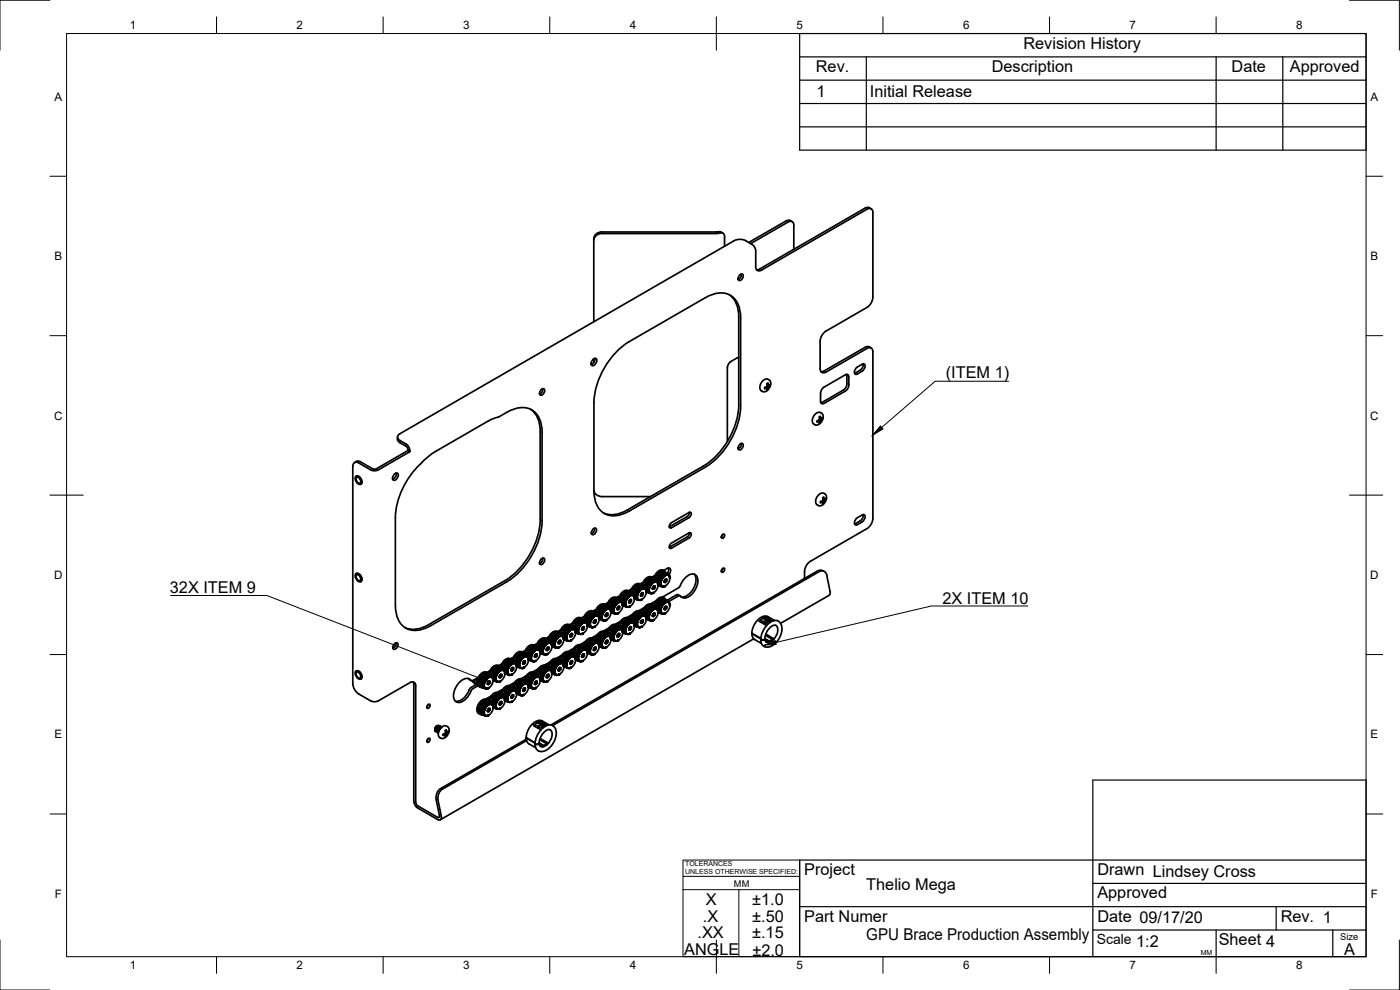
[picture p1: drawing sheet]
<svg xmlns="http://www.w3.org/2000/svg" width="420mm" height="297mm" viewBox="0 0 420 297" stroke-linecap="round" stroke-linejoin="round" font-family="sans-serif">
<defs><g id="words">
<g font-size="4.9">
<text x="307.1" y="14.6">Revision History</text>
<text x="244.9" y="21.6">Rev.</text>
<text x="297.6" y="21.6">Description</text>
<text x="369.6" y="21.6">Date</text>
<text x="387.1" y="21.6">Approved</text>
<text x="245" y="29.1">1</text>
<text x="261.1" y="29.1">Initial Release</text>
<text x="283.9" y="113.4">(ITEM 1)</text>
<text x="51" y="178">32X ITEM 9</text>
<text x="282.9" y="181.1">2X ITEM 10</text>
<text x="241.3" y="262.6">Project</text>
<text x="329.3" y="262.6">Drawn Lindsey Cross</text>
<text x="260" y="267">Thelio Mega</text>
<text x="329.3" y="269.5">Approved</text>
<text x="211.9" y="271.6">X</text>
<text x="225.8" y="271.6">±1.0</text>
<text x="209.3" y="281.5">.XX</text>
<text x="211" y="276.5">.X</text>
<text x="225.7" y="281.6">±.15</text>
<text x="225.8" y="276.6">±.50</text>
<text x="241.3" y="276.5">Part Numer</text>
<text x="329.3" y="276.5">Date 09/17/20</text>
<text x="384.3" y="276.5">Rev. 1</text>
<text x="205.3" y="286.6">ANGLE</text>
<text x="225.8" y="286.7">±2.0</text>
<text x="260" y="282.1">GPU Brace Production Assembly</text>
<text x="341" y="284">1:2</text>
<text x="365.8" y="283.6">Sheet 4</text>
<text x="403.4" y="286.5">A</text>
</g>
<text font-size="4.2" x="329.1" y="283.1">Scale</text>
<g font-size="3.5">
<text x="39" y="8.8">1</text>
<text x="89" y="8.8">2</text>
<text x="139" y="8.8">3</text>
<text x="189" y="8.8">4</text>
<text x="239" y="8.8">5</text>
<text x="289" y="8.8">6</text>
<text x="339" y="8.8">7</text>
<text x="389" y="8.8">8</text>
<text x="16.3" y="30.2">A</text>
<text x="411.3" y="30.2">A</text>
<text x="16.3" y="78">B</text>
<text x="411.3" y="78">B</text>
<text x="16.2" y="125.9">C</text>
<text x="411.2" y="125.9">C</text>
<text x="16.2" y="173.7">D</text>
<text x="411.2" y="173.7">D</text>
<text x="16.3" y="221.6">E</text>
<text x="411.3" y="221.6">E</text>
<text x="16.4" y="269.4">F</text>
<text x="411.4" y="269.4">F</text>
<text x="39" y="290.8">1</text>
<text x="89" y="290.8">2</text>
<text x="139" y="290.8">3</text>
<text x="189" y="290.8">4</text>
<text x="239" y="290.8">5</text>
<text x="289" y="290.8">6</text>
<text x="339" y="290.8">7</text>
<text x="389" y="290.8">8</text>
</g>
<g font-size="2.8">
<text x="220.3" y="266.1">MM</text>
<text x="402.3" y="282.1">Size</text>
</g>
<g font-size="2.1">
<text x="205.6" y="259.8">TOLERANCES</text>
<text x="205.6" y="262.3">UNLESS OTHERWISE SPECIFIED:</text>
<text x="360.4" y="286.5">MM</text>
</g>
</g></defs>
<!-- layer: Visible -->
<g fill="none" stroke="#000" stroke-width=".51">
<path d="M180.7 69.6h34.1M180.7 70a2.31 2.31 0 0 0-2.5 2.1M180.7 69.6a2.31 2.31 0 0 0-2.5 2.5v24.4M214.9 69.6h.2M215.1 69.6l1.1-.1 .7 .5M216.2 69.9l-1.1 .1-34.4 .1M216.2 69.9a1.03 1.03 0 0 1 1.3 1.2M217.4 71.1v2.8M237.7 66.5a1.39 1.39 0 0 0-1.8-.2l-11.2 6.5M238.2 67.7v7.1M238.3 67.6a1.08 1.08 0 0 0-.6-1.1 1.08 1.08 0 0 0-1.2 .1l-11.2 6.5M259.6 62.4l-31.6 18.3-.9 .3"/>
<path d="M259.6 62.4l.4-.1a1.32 1.32 0 0 1 1.4 .4M260.2 62.8l-31.6 18.2a1.08 1.08 0 0 1-1.3 .2 1.08 1.08 0 0 1-.5-1.2v-4.7l-.2-.9a4.4 4.4 0 0 0-2.8-2.2l-1.7-.4-1.8 .4-100.3 57.9M260.2 62.8a1.08 1.08 0 0 1 1.2-.2 1.08 1.08 0 0 1 .6 1.2M262 63.8v25.4M218.9 88.4a7.5 7.5 0 0 1 2.8 6.7v26.4a23.4 23.4 0 0 1-10.6 18.3l-22.8 13.2M222 82.5l.8-.2a1.24 1.24 0 0 1-1.1 1.8 1.08 1.08 0 0 1 .3-1.6zM222.3 95.5v26.3M222.3 95.5a6.7 6.7 0 0 0-4.9-7.5 8.5 8.5 0 0 0-5.7 1.3l-22.8 13.2a23.4 23.4 0 0 0-10.7 18.4v26.3a6.7 6.7 0 0 0 5 7.5 8.6 8.6 0 0 0 5.6-1.4l22.9-13.1a23.4 23.4 0 0 0 10.6-18.4M222.5 82.2a1.55 1.55 0 0 1-1 1.7M260.2 92.3l-12.3 7-1.2 1.3-.6 1.8M262 89.2l-.6 1.7-1.2 1.3M162.4 116.9l.8-.2a1.24 1.24 0 0 1-1 1.8 1.08 1.08 0 0 1 .2-1.6z"/>
<path d="M162.9 116.6a1.55 1.55 0 0 1-1 1.7M178 107.8a.63 .63 0 0 1 1.1 0 1.49 1.49 0 0 1-1.5 1.9l-.2-.9zM178.2 107.7v1.1M178.5 107.5a1.72 1.72 0 0 1-1.1 1.9M218.3 110.3v22.1M221.1 107.5a4.1 4.1 0 0 0-2.6 2l-.2 .8M221.7 107.3l-.6 .2M229.6 116.3l.4 .2M229.8 116.2l.4 .3M229.9 116.1l.7 .4M230 116.1l-.5 .2v.3l.5-.1M230.1 115.1l.4-.1 .2 .6"/>
<path d="M230.2 115.1l.1 .5 .6 .4M230.2 115.3l.4 .2M230.2 117.2a2.75 2.75 0 0 0 1.1-2.4l-.4-.7-1-.4-.9 .5-.8 1.1-.2 1 .4 .9 .7 .4 1-.4M230.2 115.9l.5 .3M230.2 115.9l-.2 .2M230.2 116.5h-.2M230.2 115.4l.5 .2M230.2 116.5l.1 .2M230.3 116.7l.2 .1M230.3 115.7l-.1 .2M230.3 116.7l-.1 .3M230.5 116.8l-.4 .2"/>
<path d="M230.7 116.2l-.2 .6M230.9 115.6l.2 .1M230.9 116l-.2 .2M230.9 115.6h-.2M231.1 115.3l-.2 .7M231.1 115.3l-.2 .3M246.1 102.4v8.2M247 116.4l6.7-3.9 .6-.2 .4 .4v3.2l-.7 1.2-7 4a.63 .63 0 0 1-.7-.7v-2.9zM247.3 111.3l-.9 .2M254.1 112.3v3.3l-.6 1.2-7.1 4M258.7 109.3l-1.4 .8M258.7 109.3l.4-.1a.99 .99 0 0 1 .2 1.7l-2.3 1.4a.99 .99 0 0 1-.2-1.7l.5-.5"/>
<path d="M259 109.2a1.88 1.88 0 0 1-.8 1.9l-1.7 .9M259.6 104.2l-12.3 7.1M259.6 104.2l.4-.2a1.32 1.32 0 0 1 1.4 .4M262 105.6v49.9M262 105.5a1.07 1.07 0 0 0-.6-1.1 1.07 1.07 0 0 0-1.2 .1l-12.3 7.1a1.08 1.08 0 0 1-1.2 .1 1.08 1.08 0 0 1-.6-1.1M119.3 131.2l.2 1.2 2.6 1.7 .3 .8M120 130.1a1.08 1.08 0 0 0-.7 1 1.08 1.08 0 0 0 .7 1.1 4.3 4.3 0 0 1 2.8 2.1l.2 1.2M122.4 134.9v.3l-9.7 5.6-.9-.1-3.9-2.3a1.33 1.33 0 0 0-1.5 .4M122.4 135.2l.6 .3-9.9 5.7h-1l-.8-.2-3.6-2.1a1.08 1.08 0 0 0-1.3-.1 1.08 1.08 0 0 0-.5 1.1l.1 65.8 .8 1.7 .9 .8 3.6 2.1 1.3 .2 .9-.2 9.5-5.5M159.3 122.8a7.6 7.6 0 0 1 2.8 6.7v26.4a23.3 23.3 0 0 1-10.6 18.3M162.7 129.9v26.3M162.7 129.9a6.7 6.7 0 0 0-4.9-7.6 8.5 8.5 0 0 0-5.7 1.4l-2.5 1.4-3 1.2-15.9 9.2a25.8 25.8 0 0 0-12 19.8v26.3a6.7 6.7 0 0 0 4.9 7.5 8.5 8.5 0 0 0 5.7-1.4l22.8-13.1"/>
<path d="M222 133.4l.8-.3a1.24 1.24 0 0 1-1.1 1.9 1.08 1.08 0 0 1 .3-1.6zM222.5 133.1a1.55 1.55 0 0 1-1 1.6M245.3 126.2l.4 .3M245.5 126.2l.4 .3M245.7 126.1l.6 .4-.1 .3M245.7 126.5l-.5 .1M245.9 127.2a2.44 2.44 0 0 0 1.1-2.4l-.3-.7-.9-.4-.9 .3-.9 1.1-.2 1 .2 1 .9 .5 1-.4M245.9 125.3l.4 .1M245.9 125.9l.5 .3M245.9 125.9l-.7 .4v.3M245.9 126.5v.5l.3-.2M245.9 126.5h-.2"/>
<path d="M246 125.4l.5 .2-.1-.2M246 126.7l.2 .1M246 125.6l.6 .4M246 125.6l-.1 .3M246.2 124.9l.1 .5M246.2 124.9l-.3 .2 .1 .5M246.5 126.2l-.1 .3M246.6 125.6l.3-.3v.4M246.6 125.6l.2 .1M246.6 126l-.1 .2M246.6 125.6h-.1M246.9 125.7l-.3 .3"/>
<path d="M106.8 142.9a1.53 1.53 0 0 1 1.6 .7 1.53 1.53 0 0 1 0 1.6M106.9 142.9a1.6 1.6 0 0 1 1.4 2.4 1.6 1.6 0 0 1-1.4-2.4zM107.1 143.2a1.16 1.16 0 0 1 1 1.8 1.16 1.16 0 0 1-1-1.8zM108.4 145.2l-.2 .1M118.4 142.2a.63 .63 0 0 1 1.1 0 1.49 1.49 0 0 1-1.4 1.9l-.3-.9zM118.9 141.9a1.72 1.72 0 0 1-1.1 1.9M162.7 156.2a23.4 23.4 0 0 1-10.6 18.4M177.9 158.8l.9-.3a1.24 1.24 0 0 1-1.1 1.9 1.08 1.08 0 0 1 .2-1.6zM178.2 147.3a2.42 2.42 0 0 0 2.5 1.7M178.4 158.5a1.55 1.55 0 0 1-.9 1.6M180.7 149h14.5M188.3 153a7.9 7.9 0 0 1-7.2 .9"/>
<path d="M201.3 157l5.5-3.2 .6 .1v.6l-.6 .8-5.5 3.1-.4-.4zM206.2 155l-5.4 3.1M206.9 159.8l-.1 .7-.5 .6-5.5 3.1M206.9 153.7l-.1 .7-.5 .6M246.3 150.5l.4 .2M246.5 150.4l.4 .3M246.7 150.4l.6 .3M246.7 150.3l-.5 .2v.3l.8 .1M246.9 149.3l.3-.1 .1 .5M246.9 149.3l.1 .6M246.9 149.5l.4 .2M246.9 151.4a2.77 2.77 0 0 0 1.2-2.4l-.4-.7-1-.4-.9 .5-.8 1.1-.2 1 .2 .8 .9 .5 1-.3"/>
<path d="M247 149.6l.4 .3M247 150.1l-.3 .2M247 150.9l.2 .2M247 149.8l.6 .4M247 149.9v.2l.4 .3M247 150.9l-.1 .3 .3-.2M247.3 150.7l-.1 .4M247.3 149.7l.2 .1M247.5 150.4l-.1 .3M247.6 149.8l.3-.3v.4M247.6 150.2l-.1 .2M247.6 149.8l-.1 .1"/>
<path d="M247.6 149.8l.3 .1M247.9 149.9l-.3 .3M258.7 154.5l-1.4 .8M258.7 154.5l.4-.1a.99 .99 0 0 1 .2 1.7l-2.3 1.4a.99 .99 0 0 1-.2-1.7l.5-.5M259 154.4a1.88 1.88 0 0 1-.8 1.9l-1.7 .9M262 155.5l-.6 1.8-1.2 1.3-17 9.8M106.8 172.1a1.51 1.51 0 0 1 1.6 .7 1.51 1.51 0 0 1 0 1.6M106.9 172.1a1.6 1.6 0 0 1 1.4 2.4 1.6 1.6 0 0 1-1.4-2.4zM107.1 172.5a1.16 1.16 0 0 1 1 1.7 1.16 1.16 0 0 1-1-1.7zM108.4 174.5h-.2M151.5 174.2l-22.8 13.2a7.9 7.9 0 0 1-7.2 .9M162.4 167.8l.8-.3a1.24 1.24 0 0 1-1 1.9 1.08 1.08 0 0 1 .2-1.6z"/>
<path d="M162.9 167.5a1.55 1.55 0 0 1-1 1.6M183.9 179.9v.6M184.1 179.6l-.2 .3M184.1 179.6l.4 .2M185 180h.1M185 179.3h.1M185.1 180h.1M185.1 180h.2M185.2 179.5a1.8 1.8 0 0 0-2.6 1l-.6 1.3M185.3 180h.1M185.4 179.6l-.5-.2-.3 .6M185.6 180h-.2"/>
<path d="M185.9 178.8l-.9 .5M186.2 179.6l-.2 .3 .4 .3M186.7 179.9v.1M186.7 180v.1M186.7 179.9l.1 .1M186.8 179.9v.1M186.8 179.8v.1M186.8 180h-.1M186.8 179.8l-.3 .1v.3M186.8 179.7v.2M186.8 179.7h.1M186.8 179.7v.1"/>
<path d="M186.9 179.6h-.7M186.9 179.8h.1M186.9 179.7l.1 .2M186.9 179.1h.1M186.9 179.7h-.1M186.9 179.6h.1M186.9 179.1l.1 .1M186.9 179.5v.1M186.9 179.6l.1 .1M187 179.7l.1 .2M187 179.4l-.1 .2M187 179.4l.2 .2"/>
<path d="M187 179.4h-.1M187 179.9l-.2 .1M187 179.3v.1M187 179.3l-.1 .1M187 179.2l-.2 .3M187 179.4l.1 .2M187 179.4h.1M187 179.2v.1M187 179.3h.1M187 179.9l-.1 .1M187.1 179.2l-.1 .1M187.1 179.6h.1"/>
<path d="M187.1 179.6h-.2M187.1 179.1l-.1 .2M187.1 179.7h.1M187.1 179.7l.1 .2M187.1 179.1v.1M187.2 179l-.1 .1M187.2 179.1h.1M187.2 179.7h-.2M187.2 179v.1M187.2 179.6l-.2 .1M187.2 179.1l.1 .2M187.2 178.6l-.6-.1 .3 .6"/>
<path d="M187.2 179.6h.1M187.2 179.1h-.1M187.2 179.7l.1 .2M187.2 178.6l.3 .4M187.2 179h.1M187.2 178.6l-.3 .3 .2 .2M187.2 178.9v.1M187.2 179.9h.1M187.2 179.9h-.1M187.3 179.3h-.2M187.3 179.1l.1 .2M187.3 179.1l.3 .2h-.2"/>
<path d="M187.3 180h.1M187.3 179.9h-.3M187.3 179.3h-.3M187.3 178.8l-.1 .1M187.3 180l.1 .2M187.3 180h-.2l.3 .2M187.3 179.4h-.2l.1 .2M187.3 178.8l-.1 .2M187.3 179.4l.1 .2M187.3 179.9h.1M187.3 178.8v.1M187.3 178.8h.1"/>
<path d="M187.4 178.7l-.1 .1M187.4 178.8h.1M187.4 180l.3 .1M187.4 178.8v.2M187.4 178.8h-.1M187.4 179.6h.1M187.4 179.6h-.2M187.4 178.7h.1M187.4 178.7v.1M187.4 179.7h.1M187.4 178.8h.3M187.4 179.7h-.2l.1 .2"/>
<path d="M187.4 179.7l.1 .2M187.5 179h-.3M187.5 179l.1 .3M187.5 178.5v.1M187.5 179.6h.1M187.5 179.7l.1 .2M187.5 178.8l.1 .2M187.5 178.6h.1M187.5 178.6l-.1 .1M187.5 179l.1 .1M187.5 179.9h.1M187.5 179.9h-.2"/>
<path d="M187.6 179.3h.1M187.6 179.9h-.2M187.6 179.9l-.2 .1M187.6 179.9l.1 .2M187.6 179.1l.1 .2M187.6 178.5v.1M187.6 178.5l.1 .3M187.6 178.5l-.1 .1M187.6 180h.1M187.6 178.6l.1 .1M187.6 179.9l.1 .3M187.6 179.4l.1 .2"/>
<path d="M187.6 179.9h.1M187.6 179.4h-.2l.3 .1M187.6 179.3h-.3M187.6 178.4v.1M187.7 178.5h.1M187.7 179.3l.3 .3M187.7 178.5v.1M187.7 178.4l-.1 .1M187.7 178.5h.2M187.7 178.8v.1M187.7 179.6h.1M187.7 178.6l.1 .2"/>
<path d="M187.7 178.8h-.2M187.7 178.6h.2M187.7 178.8l.1 .2M187.8 178.3h.1M187.7 179.6h-.2M187.7 179.6l-.2 .1M187.7 179.6v.1M187.7 178.9l.1 .1M187.7 179.6l.1 .2M187.7 178.8h.1M187.8 178.4h.1M187.8 178.3l.2 .3"/>
<path d="M187.8 178.4l-.1 .1M187.8 179v.1M187.8 179.6h.1M187.8 179h-.3M187.8 178.8h.2M187.8 179.1h.1M187.8 179h-.2M187.8 178.8l.1 .2M187.8 179.1h-.2M187.8 179.1l.1 .2M187.8 179.8l-.2 .1M187.8 178.4l.1 .1"/>
<path d="M187.9 179.9h-.2l.1 .2M187.9 179h.1M187.9 179.9h.1M187.9 179.9v.1M187.9 179.3l.1 .2M187.9 180v.1M187.9 179.3h-.2M187.9 179.9v.2M187.9 178.3v.1M187.9 178.3h.1M187.9 178.5v.1M187.9 179.1l.3 .1"/>
<path d="M187.9 178.3h-.1M187.9 179.1l.1 .1M187.9 180l-.1 .1M187.9 178.4l.3 .1M187.9 179.3l-.2 .1 .1 .2M187.9 178.6l.1 .2M187.9 178.4h.3M188 179.3h.1M188 178.2l-1 1-.4 1.3M188 179.8h-.1M188 178.2h.1M188 178.5v.1"/>
<path d="M188 178.8h.1M188 179.5l-.2 .1M188 178.2l.1 .1M188 178.2l-.1 .1M188 180v.1M188 178.2h-.1M188 178.8l.1 .2M188 178.6l.1 .2M188 178.6h.2M188 178.6v.1M188 179.6h.1M188 179.6v.2"/>
<path d="M188 179.6h-.2l.1 .2M188 179.7l.1 .1M188.1 179.6v.2M188.1 177.8l-.6-.2v.9M188.1 179.8h-.3M188.1 178.2v.1M188.1 179.8h-.2M188.1 179.5h.1M188.1 178.8v.1M188.1 179h.1M188.1 178.8h.2M188.1 179.8l-.1 .2"/>
<path d="M188.1 177.9v.2M188.1 179h-.2M188.1 178.9l.1 .1M188.1 178.1h.1M188.1 178.3l.1 .1M188.1 178.1l.1 .1M188.1 178.8h.3M188.1 177.9h-.2l-.1 .5M188.2 179.5h.1M188.2 178.2h.1M188.2 179.5h-.1M188.2 178.2l.1 .2"/>
<path d="M188.2 178.4v.1M188.2 178.2h.2M188.2 179.2h-.2M188.2 178.2l.1 .1M188.2 179.6l-.1 .2M188.2 179h.1M188.2 179.3h.1M188.2 179h.2M188.2 179.3h-.2M188.2 179.1h.2M188.2 179.1l.1 .2M188.2 179.1h.1"/>
<path d="M188.2 179.4l.1 .1M188.2 178.4h.1M188.2 178.5v.1M188.2 178.4h.3M188.2 178l.1 .1M188.3 178.4h.2M188.3 178.4v.1M188.3 178l-.2 .1M188.3 179.4l-.3-.1 .1 .2M188.3 179.5h-.2M188.3 179.4l-.1 .1M188.3 178.6v.2"/>
<path d="M188.3 179.5l-.1 .1M188.3 178.4v.2M188.3 178.5v.1M188.3 178v.1M188.3 178.6h.1M188.3 178.8h.1M188.3 179.3v.1M188.3 178.1h-.1M188.3 179.3v.2M188.3 178.5l.3 .1M188.4 178.8v.2M188.4 179.2v.1"/>
<path d="M188.4 178v.3M188.4 178.6v.1M188.4 179.2l-.1 .1M188.4 178.7v.1M188.4 178h-.1M188.4 178v.1M188.4 178l.2 .1M188.4 178.1h.1M188.4 179h.1M188.4 178.3l.1 .1M188.4 178.8h.2M188.4 178.1h.3"/>
<path d="M188.4 178.8h.1M188.4 178.1l.1 .1M188.4 178.2l.1 .1M188.4 178.8l.3 .1M188.4 178.8v.1M188.5 179.1v.1M188.5 178.9v.1M188.5 179.3h-.2M188.5 178.4h.1M188.5 179.3l-.2 .1M188.5 178.2l.2 .1M188.5 179.1l-.1 .1"/>
<path d="M188.5 178.3h.1M188.5 178.2v.1M188.5 178.4l.1 .2M188.5 179h.2M188.5 178.3l.2 .2M188.5 178h.1M188.5 178.3l.3 .1M188.5 179h.1M188.5 178.3l.1 .1M188.6 178.6h-.2M188.6 177.3h.1M188.6 178h-.2"/>
<path d="M188.6 178v.1M188.6 177.4l.4 .2M188.6 179.1l-.1 .1M188.6 177.4l-.5 .6M188.6 179l.1 .1M188.6 178h.1M188.6 178.5h.1M188.6 178h-.1M188.6 178.6l.1 .2h-.3M188.6 178.4l.3 .2M188.6 178.5l.3 .1M188.6 178.6h-.2v.2"/>
<path d="M188.6 177.9v.1M188.6 178.5l.1 .1M188.6 178l.4-.4-.1 .4M188.6 177.9l.2 .1M188.6 178h.3M188.7 178.1v.2M188.7 178.1v.1M188.7 178l-.1 .1M188.7 178.6v.1M188.7 178v.2M188.7 178.6l.2 .1M188.7 178l.2 .1"/>
<path d="M188.7 178.7l.1 .1M188.7 178.9v.1M188.7 178.6l.1 .2M188.7 178.9l-.1 .1M188.7 178.3h.1M188.7 178.2h.1M188.7 178.1l.3 .1M188.7 178.2l-.2 .1M188.7 178.8h.1M188.8 178.2l.3 .1M188.8 179.1a.95 .95 0 0 1 1.2-.3 .95 .95 0 0 1 .4 1.3 1.94 1.94 0 0 1-2.4 1.8l-.2-1.2zM188.8 178.8h.1"/>
<path d="M188.8 177.4a1.78 1.78 0 0 0-2.7 1l-.5 1.4 .1-.8M188.8 178.9h.1M188.8 179h-.1M188.8 178h.1M188.8 178.4v.1M188.8 178.3v.1M188.8 178.3l.1 .1M188.8 178.8l.1 .1M188.8 178.4l.1 .1M188.8 177.9l.1 .1M188.8 178.3l.1 .2M188.8 178.3l.3 .1"/>
<path d="M188.8 178v.1M188.9 178v.1M188.9 178l.2 .1M188.9 178.1l.1 .1M188.9 178l.1 .1M188.9 178.5h.1M188.9 178.7h.1M188.9 178.4l.3 .1M188.9 178.5l.1 .2M188.9 178h.1M188.9 178.7l.1 .1M188.9 178.5v.2"/>
<path d="M188.9 178.5l.3 .1M188.9 178.8v.1M188.9 178.5l.1 .1M189 178h-.1M189 178.1l-.1 .1M189 178.2h.1M189 178.1l.2 .1M189 178.7l-.2 .1M189 178.1v.1M189 178.2v.1M189 178.1l.1 .1M189 178.7h.1"/>
<path d="M189 178.7h.2M189 178.7v.1M189 178h.1M189 178l.2 .2M189 178.3h.1M189.1 178.1l.2 .1M189.1 178.4h-.1M189.1 178.2v.1M189.1 178.2l.2 .1M189.1 178l.2 .2M189.1 178.3v.1M189.1 178.7h.1"/>
<path d="M189.1 178.3l.2 .1M189.1 178.3l.1 .1M189.1 178.1h.1M189.1 178.4l.1 .1M189.1 179.9h.4M189.1 177.9l.4 .2M189.1 177.9v.2M189.1 178.4h.1M189.1 178.5h.1M189.1 178.4l.3 .2M189.2 178.4h.2M189.2 178.5v.1"/>
<path d="M189.2 178.1l-.1 .1M189.2 178.4v.1M189.2 178.6h.1M189.2 178.7h-.1M189.2 178.1l.2 .1M189.2 178a1.19 1.19 0 0 0-1.1-.7 1.19 1.19 0 0 0-1 .6l-.9 1.3-.3 .9M189.2 178.6l.1 .1M189.2 178.2h.1M189.2 176.9l-.1 .8M189.2 178.6h-.1M189.2 178.6h.2M189.3 178.5v.1"/>
<path d="M189.3 178.6v.1M189.3 178.2l.2 .1M189.3 178.2v.1M189.3 178.3h.1M189.3 178.2l.1 .1M189.3 178.3v.1M189.3 178.3l.2 .1M189.3 178.7h.1M189.3 178.2h.1M189.3 178.3l.1 .1M189.4 178.2l.2 .1M189.4 178.4h.1"/>
<path d="M189.4 178.2h.1M189.4 178.2v.1M189.4 178.2l.3 .2M189.4 178.3l.2 .1M189.4 178.4l.1 .1M189.4 178.2l.1 .1M189.4 178.4h-.2M189.4 178.4l.2 .1M189.4 178.5h.1M189.4 178.5l-.1 .1M189.4 176.8l-.8 .5M189.4 178.3h.1"/>
<path d="M189.5 178.5h-.2M189.5 178.5h.1M189.5 179.9v.5M189.5 178.3v.2M189.5 179.9a.59 .59 0 0 0-.7 .3 .59 .59 0 0 0 .1 .7h.2M189.5 178.3l.2 .1M189.5 178.5h-.1M189.5 178.6h.1M189.5 178.3v.1M189.5 178.5v.1M189.5 178.6h-.1M189.5 178.5l.1 .1"/>
<path d="M189.5 178.4h.1M189.5 177.9l.4 .3M189.6 178.4l.2 .1M189.6 178.4h.1M189.6 178.4v.1M189.6 178.6h.1M189.6 178.4l.1 .1M189.7 178.5v.1M189.7 178.5h.1M189.7 178.6h.1M189.7 178.4h.1M189.7 178.5h-.1"/>
<path d="M189.7 177.5l-.1 .4M189.7 178.4l.1 .1M189.8 178.4v.1M189.8 178.6h.1M189.8 178.5v.1M189.8 178.5h.1M189.8 178.5l.2 .1M189.9 178.5v.1M189.9 178.6h.1M189.9 178.5l.1 .1M189.9 178.6l.1 .1M190 178.6v.1"/>
<path d="M190 178.6h.1M190 178.7h.2M190.1 178.7h.1M190.1 178.6v.1M190.1 178.6h.1M190.1 176.7l.3 .3M190.1 178.7l.1 .1M190.2 178.4v.1M190.2 178.4v.2M190.2 178.7v.1M190.2 178.3h.1M190.2 178.5h.1"/>
<path d="M190.2 178.6h.1M190.2 178.6v.1M190.2 178.8h.1M190.2 178.8v.1M190.2 178.1l-.2 .1M190.2 178.5v.1M190.2 178.3v.2M190.2 178.1l-.4 .4M190.2 178.2v.1M190.2 178.1v.2M190.2 178.1v.1M190.3 178.3h-.1"/>
<path d="M190.3 178l-.1 .2M190.3 177.9l-.1 .1M190.3 178.8v.2M190.3 177.9h.1M190.3 178.9h.1M190.3 177.9v.1M190.3 178.8v.1M190.3 178.6l.3 .2M190.3 178.6l.1 .2M190.3 178l.1 .2h-.2M190.3 178.3l.1 .2M190.3 177.7l-.3 .1v.4"/>
<path d="M190.3 179h.1M190.3 178.9l.1 .2M190.3 178h.1M190.3 178.3l.2 .2M190.3 176.4l-.2 .3M190.3 179.1h.1M190.3 176.3l.4 .3M190.3 177.7h.1M190.3 179l.1 .1M190.4 179.1v.1M190.4 178h-.2M190.4 178.6h-.2"/>
<path d="M190.4 179.1h.1M190.4 177.7l-.1 .2M190.4 178l.1 .2M190.4 177.6h.1M190.4 178.3h-.2M190.4 178.9h-.1M190.4 177.6l-.1 .1M190.4 179v.2M190.4 178.8h-.2M190.4 178.5h-.2M190.4 179.1l.2 .2M190.4 179.2l.1 .1"/>
<path d="M190.4 177.5h-.7M190.4 179.3h.1M190.4 179.2h.1M190.4 179.2v.4M190.4 177.7h.1M190.4 179.2v.1M190.4 177h.1M190.4 177.7h-.1M190.4 179.8h.1M190.4 177.1l.2 .1M190.4 177.5v.1M190.4 177.7l.1 .2"/>
<path d="M190.4 179.3l.1 .1M190.4 179.4v.1M190.4 179.3l.2 .2M190.4 178.8h.1M190.4 178.5h.1M190.4 179.1h.2M190.5 178.9h-.2M190.5 178.9l.1 .1M190.5 179.6v.2l.3-.2M190.5 177.7l.1 .2h-.2M190.5 177l.1 .1M190.5 179.3h-.1"/>
<path d="M190.5 178.2h-.1M190.5 178.3h.1M190.5 178.3h-.2M190.5 178.3l.1 .2M190.5 177.4l-.1 .1M190.5 179.3l.2 .2M190.5 178.9h.1M190.5 178.6h-.1M190.5 177.3h.1M190.5 179.3h.1M190.5 178.6l.1 .2M190.5 177.3l-.1 .1"/>
<path d="M190.5 178.9h-.1M190.5 177.9h-.2M190.5 178.6h.1M190.5 178.9l.2 .1M190.5 178.6l.2 .2M190.5 179.4l.1 .1M190.5 179.4v.2M190.5 177.4h.1M190.5 177.1l-.1 .4M190.5 177.4l.1 .2M190.5 178.3l.2 .2M190.6 179.3h.1"/>
<path d="M190.6 178.3h-.2M190.6 179.1h.1M190.6 179.5h.1M190.6 178.9h-.1M190.6 178h.1M190.6 177.2h.1M190.6 179.4v.1M190.6 178h-.2M190.6 177.2v.1M190.6 178l.1 .2M190.6 179.1l.1 .2M190.6 178.3l.3 .2"/>
<path d="M190.6 177.2l-.1 .1M190.6 179.5l.2 .1zM190.6 178.8h-.2M190.6 177.4l.1 .2M190.6 179.3l.2 .2M190.6 179l-.1 .1M190.6 178.5h-.1M190.6 178.8h.1M190.6 177.6h.1M190.6 177.6h-.2M190.6 179.5l.3 .1M190.6 179v.1"/>
<path d="M190.6 178.5h.1M190.6 179.3v.1M190.6 177.1h.1M190.6 177.9h-.1M190.7 179.3l.3 .2M190.7 177.1l-.1 .1M190.7 178l.3 .1M190.7 179.4h.1M190.7 177.7h.1M190.7 177l-.1 .1M190.7 178.9h-.2M190.7 178.9l.1 .1"/>
<path d="M190.7 178.6l.1 .2M190.7 177h-.1M190.7 177h.1M190.7 177.7l.1 .2M190.7 177.7h-.2l.1 .2M190.7 178.6h-.2M190.7 177.6h-.3M190.7 179.5h.1M190.7 177.1l.1 .2M190.7 178.8l.1 .1M190.7 179.1l.2 .2M190.7 179.3h.1"/>
<path d="M190.7 178.8h-.1M190.7 178.2h-.2M190.7 177.1h.1M190.7 177.6h.1M190.7 177.1h-.1M190.7 178.5l-.1 .1M190.7 178.9l.2 .1M190.7 179.1h.1M190.7 176.6l.2 .1M190.7 179.5l.2 .1M190.7 178.6l.4 .1M190.7 176.9l.1 .1"/>
<path d="M190.7 178.3l.2 .2M190.7 179.1l.4 .2M190.7 176.6l-.2 .3M190.7 179.3h.2M190.7 178.3h-.1M190.8 179.5h-.1M190.8 178.8l-.2 .1M190.8 176.9h-.1M190.8 177h.1M190.8 177.1v.2M190.8 179.6h.1M190.8 179.4l.2 .1"/>
<path d="M190.8 179.5l.2 .1M190.8 176.9l-.1 .1M190.8 177.9h.1M190.8 179.5l.1 .1M190.8 178.3l.1 .2M190.8 178.2l-.2 .1M190.8 177.3h-.2M190.8 177.3h.1M190.8 179.5h.1M190.8 179.3v.1M190.8 179.4h.1M190.8 178.2l.1 .2"/>
<path d="M190.8 179.3h.1M190.8 178h.1M190.8 178.8h-.1M190.8 179.1h-.1M190.8 177.9h-.2M190.8 179l-.1 .1M190.8 177.4h.1M190.8 178l.2 .1M190.8 177.9l-.1 .1M190.8 177.3l-.2 .1 .1 .2M190.8 177.3l.1 .2M190.8 176.8v.1"/>
<path d="M190.9 179.3h.1M190.9 179.6h.1M190.9 176.8l.1 .2M190.9 178.8l-.2 .1M190.9 179.5l.2 .2M190.9 176.7l-.1 .1M190.9 176.7v.1M190.9 177.3h.1M190.9 179.3l-.1 .1M190.9 177.4l.1 .2M190.9 178l.3 .1M190.9 178.8l.1 .2"/>
<path d="M190.9 176.7h.1M190.9 179.6v.1M190.9 179.5v.1M190.9 179.6l.2 .1M190.9 178.5l-.2 .1M190.9 179.1h.1M190.9 177.6h.1M190.9 179.7l.3 .1M190.9 178.8l.2 .2M190.9 178.8h-.1M190.9 178.5l.2 .2M190.9 179.1h-.1"/>
<path d="M190.9 179.6l.1 .1M190.9 177.3l.1 .2M190.9 179.4l.2 .1M190.9 179.5h.1M190.9 178.5h.1M190.9 178.1h.1M190.9 177.5l-.2 .1M191 179.1l.1 .2M191 178.5l-.3 .1M191 179.5h.1M191 179.1h.1M191 178.8h-.1"/>
<path d="M191 176.7v.1M191 177.6v.1M191 179.4h-.1M191 179.7h.1M191 177.6h-.2l.3 .2M191 177.5l-.2 .1M191 179.3v.1M191 177.6l.1 .2M191 177h-.2M191 176.5h.1M191 177h.1M191 178.2h.1"/>
<path d="M191 178.2h-.2M191 179.4h.1M191 178.5l.1 .2M191 178.2l.1 .2M191 179.4l.2 .1M191 177.6h.1M191 177.1h.1M191 176.8l.1 .2M191 179.7l.2 .1M191 179.6l.2 .1M191 178.2l-.3 .1M191 177.1h-.2l.1 .1"/>
<path d="M191 179l-.1 .1M191 177.1l.1 .1-.2 .1M191 179.7l.3 .1M191 179.3h-.1M191.1 179.7h.1M191.1 179h-.1M191.1 179.5l-.1 .1M191.1 179.5v.1M191.1 176.6h.1M191.1 177.1v.2M191.1 179.6h.1M191.1 176.5h.1"/>
<path d="M191.1 176.5l-.1 .2M191.1 178.2l.1 .2M191.1 178.7h.1M191.1 177.8h.1M191.1 179.3l-.1 .1M191.1 177h.1M191.1 179.6l.2 .1M191.1 176.5v.1M191.1 179.1v.1M191.1 178.2h.1M191.1 177.3h.1M191.1 178.8v.1"/>
<path d="M191.1 177.9h-.2M191.1 178.8h-.1M191.1 179.4h.1M191.1 176.5l.1 .2M191.1 177.9h.1M191.1 179.5h.1M191.1 177.8l-.2 .1M191.1 178.4l-.2 .1M191.1 179.1l.1 .1M191.1 179.1h-.1M191.1 177.9l.1 .2M191.1 179h.1"/>
<path d="M191.1 178.4h.1M191.1 178.8h.1M191.1 178.9l.1 .1M191.1 179.2h.1M191.1 177.3l.1 .1M191.1 178.8l.1 .1M191.1 177.3l.1 .2M191.1 177.3h-.2M191.1 179.3h-.1M191.2 179.2v.1M191.2 179.3l.1 .1M191.2 178.7l.1 .1"/>
<path d="M191.2 179.4l.1 .1M191.2 179.7v.1M191.2 179.5h.1M191.2 179.7l.2 .2M191.2 178.9v.2M191.2 178.5l.1 .2M191.2 178.5h-.2M191.2 177.3l.1 .2M191.2 178.7h-.1M191.2 176.4h.1M191.2 178.5h.1M191.2 178.8h.1"/>
<path d="M191.2 179.6v.1M191.2 179.4v.2M191.2 176.4v.1M191.2 179.8l.2 .1M191.2 179.4h.1M191.2 176.7v.1M191.2 177.2v.1M191.2 179.6h.1M191.2 176.5h.1M191.2 176.7h-.2M191.2 176.4l-.1 .1M191.2 179.8h.1"/>
<path d="M191.2 177.9l.1 .2M191.2 176.5h.2M191.2 176.8l.1 .2M191.2 179.1h.1M191.2 179.3h-.1M191.2 177.5h.1M191.2 179.1h-.1M191.2 176.5l.3 .2M191.2 176.8h-.2M191.2 177.5h-.2M191.2 176.5h.3M191.2 176.8l.1 .1-.2 .1"/>
<path d="M191.2 179.3l.1 .2M191.2 178.8v.1M191.2 178.1h.1M191.2 179.7h.1M191.2 179.1v.1M191.2 179.3h.1M191.2 178.4h.1M191.3 177.5l-.2 .1M191.3 178.2v.2M191.3 179.7h.1M191.3 179.6v.1M191.3 177.6h-.2"/>
<path d="M191.3 179.7v.1M191.3 179.8l.1 .1M191.3 178.2h.1M191.3 178.5h-.1M191.3 179.5l-.1 .1M191.3 179.6h-.1M191.3 177.6h.1M191.3 178.2h-.2M191.3 177.6l.3 .2M191.3 177.6l.1 .2h-.2M191.3 179.6l.1 .1M191.3 178.3l-.1 .1"/>
<path d="M191.3 176.7v.1M191.3 179.5v.1M191.3 176.3h.1M191.3 179.8h.1M191.3 179.9h.1M191.3 176.3l-.1 .1M191.3 178.5l-.1 .2M191.3 177h.1M191.3 177.5h.1M191.3 178.5h.1M191.3 177v.1M191.3 177h-.2"/>
<path d="M191.3 176.8h.3M191.3 176.8l.1 .1M191.3 177h-.2l.1 .2M191.3 179.9l.3 .1M191.3 179.9h.2M191.3 177l.1 .2M191.4 177.8h-.2M191.4 176.3v.2M191.4 178.4l-.1 .1M191.4 179.8h.1M191.4 179.8h-.1M191.4 177.1v.2"/>
<path d="M191.4 179.9h.1M191.4 179.7v.1M191.4 177.9h-.2M191.4 177h.1M191.4 177.9h.1M191.4 177.9l.1 .1M191.4 178.2v.1l-.3-.1M191.4 177.2l.1 .3M191.4 177.2l-.2 .1M191.4 176.2l.1 .1M191.4 178.2h.1M191.4 176.2l.3 .1"/>
<path d="M191.4 176.3l.1 .2M191.4 176.5h.1M191.4 176.2v.1M191.4 179.9l.1 .1M191.4 177.9l-.1 .2M191.5 178.1h-.2M191.5 177.3h.1M191.5 176.3v.2M191.5 177.3h-.3M191.5 179.9h.1M191.5 177.3v.2M191.5 176.6v.1"/>
<path d="M191.5 176.3h.2M191.5 179.9h-.1M191.5 178.1l-.1 .1M191.5 180h.1M191.5 179.9v.1M191.5 176.1l-.9 1-.4 1.3M191.5 176.5l.4 .2M191.5 176.7v.1M191.5 177.5l.1 .1M191.5 177.5h-.2M191.5 177.3l.2 .2M191.5 176.1h.1"/>
<path d="M191.5 176.5h.3M191.5 176.1l-.1 .1M191.5 177.9v.1M191.5 176.1v.1M191.5 176.8l.1 .2M191.6 176.6v.1M191.6 177.3h.2M191.6 176.5l.2 .1M191.6 179.9v.1M191.6 177.5h-.2M191.6 177.9h-.1M191.6 177.6l.1 .1"/>
<path d="M191.6 177.6h-.2v.2M191.6 176.1l-.1 .1M191.6 177.6v.1M191.6 176.1v.1M191.6 175.7l-.5-.2-.1 1M191.6 177.6v.2M191.6 176.1l.1 .2M191.6 176.7l.1 .3M191.6 177.5h.1M191.6 177h.1M191.6 176.7h.3M191.6 177.8v.1"/>
<path d="M191.6 177h-.2M191.6 175.8v.3M191.6 176.1h.1M191.7 180h.1M191.7 177h-.3M191.7 177l.1 .2-.4-.2M191.7 176.3h.1M191.7 176.1v.1M191.7 175.8h-.3l-.1 .5M191.7 176.1h.1M191.7 176.1h-.1M191.7 176.1l.2 .1"/>
<path d="M191.7 176.2h.1M191.7 176.4l.1 .1M191.7 176.2h.3M191.7 177.2l-.2 .1M191.7 176.2l.1 .1M191.7 177.6v.1M191.7 177h.1M191.7 177.2h.1M191.7 176.9h.3M191.7 177l.1 .1M191.8 177.1v.1M191.8 176.3v.1"/>
<path d="M191.8 176.5v.1M191.8 176.3h.2M191.8 176h.1M191.8 176l-.1 .1M191.8 176.4h.2M191.8 177.3l-.2 .2M191.8 176.6l.1 .1M191.8 177.5v.1M191.8 177.2h.1M191.8 176.4l.1 .1-.1-.1M191.8 176.4l.1 .2M191.9 176.5v.1"/>
<path d="M191.9 177.3h.1M191.9 176v.1M191.9 177.3l-.1 .1M191.9 176.5l.2 .1-.2-.1M191.9 176.8l.1 .2M191.9 177.2h.1M191.9 176h.1M191.9 176.6h.1M191.9 176.8h-.2v.2M191.9 177.2h-.1M191.9 176.6l.3 .1M191.9 176.6l.1 .1"/>
<path d="M191.9 176.6l.1 .2M191.9 176h-.1M191.9 176l.1 .1M191.9 176.2h.1M191.9 176l.3 .1M191.9 176.1h.1M191.9 175.2l.4 .2M191.9 177h.1M191.9 176.2l.1 .1M192 176.7l.2 .1M192 176l.3 .2M192 176.7l.1 .3"/>
<path d="M192 175.2a2.71 2.71 0 0 0-2.9 2.6M192 176.1l.3 .1M192 177h-.3l.1 .2M192 176.8h.2M192 176.8v.2M192 177v.1M192 177.2h-.2M192 176.3l-.2 .1M192 177.1v.1M192 177.2l-.1 .2M192 177.1l-.1 .1M192 176.4l.1 .2"/>
<path d="M192 176.2h.1M192 177h.2M192 175.9h.1M192 176.2v.1M192 176.2l.1 .2M192.1 177h.1M192.1 176.3v.1M192.1 176.2l.3 .2M192.1 175.2h.1M192.1 176h-.2M192.1 175.9l.1 .2M192.1 176.4h.2"/>
<path d="M192.1 175.3l.4 .2M192.1 176.4h.1M192.1 177.1v.1M192.1 175.3l-.5 .6M192.1 176.4l.1 .2M192.1 175.9v.1M192.1 175.9l.1 .1M192.1 176.4l.3 .1M192.1 175.9h.1M192.2 175.9h-.1M192.2 176.1h.1M192.2 175.9l.3-.4-.1 .4"/>
<path d="M192.2 175.9v.1M192.2 175.9l.2 .1M192.2 176h.1M192.2 176l.1 .1M192.2 176l.1 .3M192.2 176.6v.1M192.2 176.7v.1M192.2 176.6h.2M192.2 176l.2 .1M192.2 176.8v.1M192.2 176.6h.3M192.2 176.6l.1 .1"/>
<path d="M192.2 176.6l.1 .2M192.2 176.9l.1 .1M192.3 175.9h.1M192.3 176.9l-.2 .1M192.3 175.9h-.1M192.3 176.2h.1M192.3 176.1l.2 .1M192.3 176.1v.1M192.3 176.8h.1M192.3 177.1a.95 .95 0 0 1 1.3-.4 .95 .95 0 0 1 .3 1.3 1.94 1.94 0 0 1-2.3 1.8l-.2-1.1zM192.3 176.8h.2M192.3 176.7l.1 .1"/>
<path d="M192.3 176.2l.1 .1M192.3 176.1l.1 .1M192.3 176.8v.1M192.3 175.9l.1 .1M192.3 176.3h.1M192.3 176.4v.1M192.3 176.9v.1M192.4 180h.1M192.4 176.3h.1M192.4 175.9l-.1 .1M192.4 176.8h.1M192.4 175.9v.1"/>
<path d="M192.4 176.2l.2 .1M192.4 176.3v.2M192.4 175.9h.1M192.4 176.3h.2M192.4 175.9v.2M192.4 176l.1 .1M192.4 176.4l.1 .2M192.4 175.9l.2 .1M192.4 176l.2 .1M192.4 176.6h.1M192.4 178.1l.6 .3M192.4 176.1l.1 .1"/>
<path d="M192.4 176.5h.1M192.4 176.4v.1M192.5 176.6v.2M192.5 175.9v.1M192.5 180h-.1M192.5 176.5v.1M192.5 176.5h.2M192.5 176.8l-.2 .1M192.5 176.4v.2M192.5 176.1h.1M192.5 179.9v.1M192.5 176.1h.2"/>
<path d="M192.5 176.7l-.1 .1M192.5 175.9l.5 .2M192.5 176.1v.1M192.5 176.1l.2 .1M192.5 176.2h.1M192.5 176.1l.1 .1M192.5 176.2l.1 .1M192.5 176.6h.1M192.5 176.6l.2 .1M192.5 176h.1M192.6 176.7l-.1 .1M192.6 176.7h.1"/>
<path d="M192.6 179.9h.1M192.6 176h.1M192.6 176v.1M192.6 176.3h.1M192.6 179.9h-.1M192.6 176.2v.1M192.6 176l.2 .1M192.6 176.2l.2 .1M192.6 176.3l.1 .1M192.6 176.6l.1 .1M192.6 176.2l.3 .1M192.6 176.2l.1 .1"/>
<path d="M192.6 176l.1 .1M192.6 177.9h.4M192.6 176.1h.1M192.7 176.3v.2M192.7 176.4h.1M192.7 176.3l.2 .1M192.7 176.4l.1 .1M192.7 176.1v.1M192.7 176.5v.1M192.7 176.7h-.1M192.7 176.4h.2M192.7 176.1l.2 .1"/>
<path d="M192.7 175.9a1.19 1.19 0 0 0-1-.7 1.19 1.19 0 0 0-1.1 .7l-.9 1.2-.3 1M192.7 176.6v.1M192.7 176.1l.1 .1M192.7 176.1l.3 .1M192.7 174.9l-.1 .8M192.7 176.6h-.1M192.7 176.2l.1 .1M192.8 176.5l.1 .1M192.8 176.1h.1M192.8 176.5v.1M192.8 176.6h.1M192.8 176.2h.1"/>
<path d="M192.8 176.6l-.1 .1M192.8 176.3h.1M192.8 176.2l.2 .1M192.8 176.2l.3 .1M192.8 176.2l.1 .1M192.8 176.2v.1M192.9 176.1v.1M192.9 176.3v.1M192.9 176.1l.2 .2M192.9 176.2h.1M192.9 176.4l-.1 .1M192.9 176.2l.3 .2"/>
<path d="M192.9 176.3l.3 .1M192.9 176.4l.1 .1M193 176.4v.1M193 174.8l-.9 .4M193 176.5v.1M193 176.2v.1M193 176.5h-.1M193 176.5h.1M193 177.9v.5M193 178.4l-.4 .4h-.3l-.1-.3 .4 .3M193 178.4l-.4 .4M193 177.9a.59 .59 0 0 0-.6 .3 .59 .59 0 0 0 0 .7l.2-.1"/>
<path d="M193 176.3l.2 .1M193 176.3h.1M193 176.4l.2 .1M193 176.6h.1M193.1 176.6h-.1M193.1 176.5h.1M193.1 176.3l.2 .1M193.1 176.3h.1M193.1 176.3v.1M193.1 175.9l.4 .2M193.1 176.4h.1M193.2 176.4l.2 .1"/>
<path d="M193.2 176.4h-.1M193.2 176.5h-.1M193.2 176.4h-.2M193.2 176.3v.1M193.2 176.4v.1M193.2 176.5h.1M193.2 176.4l.1 .1M193.3 176.5v.1M193.3 176.5h-.1M193.3 176.4h.1M193.3 176.5h.1M193.3 176.5l.1 .1"/>
<path d="M193.3 176.5h.2M193.4 176.4l.1 .1M193.4 176.5h.1M193.4 176.5v.1M193.4 176.6h.1M193.4 176.6h.2M193.5 176.5v.1M193.5 176.6h.1M193.5 176.1h.2l-.3 .4M193.6 176.6v.1M193.6 176.6h.1M193.6 176.7h.1"/>
<path d="M193.7 176.7h.1M193.7 176.6v.1M193.7 176.6l.1 .1M193.7 176.3v.2M193.7 176.8h.1M193.7 176.3h.1M193.7 176.4v.1M193.7 176.6h.1M193.7 176.5h.1M193.7 176.4l.2 .1M193.7 176.4h.1M193.7 176.7v.1"/>
<path d="M193.7 176.5v.1M193.7 176.7l.1 .1M193.7 176.3v.1M193.8 176.8v.1M193.8 176.6h-.1M193.8 176.3l.1 .2M193.8 176v.2M193.8 176v.1M193.8 176.8h.1M193.8 176.2l-.1 .1M193.8 176l.2 .2M193.8 175.8v.1"/>
<path d="M193.8 175.9v.1M193.8 176.8l.1 .1M193.8 176.5v.1M193.8 176.6l.2 .1M193.8 176.3l.2 .2M193.8 175.7l-.3 .1 .1 .3M193.8 176.9h.1M193.8 176h.1M193.8 176.9l.2 .1M193.9 176.3l.3 .2M193.9 176.3h-.2M193.9 176.9v.1"/>
<path d="M193.9 175.7l-.1 .1M193.9 177h.1M193.9 176.8h-.1M193.9 176.9l.1 .1M193.9 176.8h.1M193.9 176.6h-.1M193.9 175.7h.1M193.9 177v.1M193.9 175.7v.2M193.9 176l.1 .2M193.9 175.5v.1M193.9 175.6h.1"/>
<path d="M193.9 176.8l-.1 .1M193.9 175.6v.1M193.9 177.1h.1M193.9 177.1l.2 .1M193.9 175.5h-.6l-.2 .4M193.9 177.2l.1 .2M193.9 177.1v.1M193.9 177.2h.1M193.9 175h.1M193.9 175.5l.1 .1M193.9 177.3h.1M194 177.7v.1"/>
<path d="M194 175l.1 .1M194 175.4v.1M194 177.2v.1M194 177.2h.1M194 175.6h-.1M194 175.7l.1 .2M194 177.3v.1M194 177.3h.1M194 177.4v.2M194 177.3l.2 .1M194 176.7l-.1 .1M194 176.5h-.1"/>
<path d="M194 176.2h.1M194 177.1h-.1M194 177h.1M194 175.4l-.1 .1M194 176.2h-.2M194 176.5l.1 .2M194 176.8h-.1M194 176.8l.2 .2M194 177l-.1 .1M194 175.7l.1 .1M194 177.3l.1 .1M194 175.4h.1"/>
<path d="M194 177.3h.2M194 176.3h.1M194 176.2l-.2 .1M194 176.3l.1 .2M194 175.3v.2M194 176.6h-.2M194 176.8v.1M194 176.5l-.1 .1M194 175.6l.2 .2M194 177.1l.2 .1M194 175.3v.1M194 176.8h.1"/>
<path d="M194.1 175.2v.1M194.1 175.2l-.1 .1M194.1 177.2h.1M194.1 175.3h.1M194.1 176.8l.3 .2M194.1 176.5l.2 .4M194.1 177.4v.4l.2-.2M194.1 175.4h.1M194.1 175.1l-.2 .4M194.1 175.3l.1 .2M194.1 175.3h-.1M194.1 176.2l.1 .2"/>
<path d="M194.1 177.2l.1 .1M194.1 176.2l-.2 .1M194.1 177v.1M194.1 177.4h.1M194.1 176.5v.1M194.1 175.9h.1M194.1 175.1v.1M194.1 176.8h.1M194.1 175.9l-.2 .1 .1 .2M194.1 175.2h.1M194.1 175.9l.1 .3M194.1 177.1l.2 .2"/>
<path d="M194.1 175.8l-.3 .1M194.1 177.1h.1M194.1 177.4l.2 .1M194.1 176.7h-.1M194.1 177.4l.2 .2M194.1 177.1h.2M194.1 177.3l.2 .1M194.2 175.9l.1 .2-.3 .1M194.2 177h-.2M194.2 177.4l.1 .1M194.2 175.5v.1M194.2 175.5l-.2 .1"/>
<path d="M194.2 177.4l.2 .2M194.2 177.3h.1M194.2 175.9h-.3M194.2 177l-.2 .1M194.2 177.4h.1M194.2 177.4h-.1M194.2 177.3l.3 .2M194.2 175l-.1 .2M194.2 175.9l.1 .2M194.2 175.6h.1M194.2 176.4l-.1 .1M194.2 176.7l.4 .3"/>
<path d="M194.2 175h.1M194.2 175.6l.1 .2M194.2 175.6h-.2M194.2 174.9l.1 .1M194.2 177.1l.2 .2M194.2 177.3h.2M194.2 176.8h-.1M194.2 174.5l-.3-.2-.3 .1 .3 .6M194.2 177.2v.1M194.2 175.1h.1M194.2 176.8h.1M194.3 175h-.1"/>
<path d="M194.3 175l-.1 .1M194.3 176.5h-.2M194.3 175v.2h-.2M194.3 176.8l.1 .2M194.3 175.6l.1 .2M194.3 174.5l.3 .5M194.3 177.1h-.1M194.3 176.2h.1M194.3 176.5l.1 .2M194.3 177.5l.2 .1M194.3 176.2l.1 .2-.3-.1M194.3 174.5l-.3 .3 .1 .3"/>
<path d="M194.3 177.1l.2 .2M194.3 177.3h.1M194.3 176.2h-.2M194.3 177.1h.1M194.3 177.5v.1M194.3 177.4l-.1 .1M194.3 175.1l.1 .2h-.3M194.3 177.5h.1M194.3 177.3l.2 .2M194.3 174.8l-.1 .1M194.3 174.9l.1 .1M194.3 175.8h.1"/>
<path d="M194.3 176.2l.1 .2M194.3 176.2l-.2 .1M194.3 175.2l.1 .1M194.3 177.4v.1M194.3 175.8h-.2M194.3 177.3h.2M194.3 175l.1 .2M194.3 177.4h.1M194.3 177.3l.1 .2M194.4 177.3h.1M194.4 175.8l-.2 .1M194.4 174.8h-.1"/>
<path d="M194.4 175.9h.1M194.4 177.3h-.1M194.4 175.9l.1 .2M194.4 175.9h-.2M194.4 175.3h-.3l.1 .2M194.4 175.3l.1 .2M194.4 174.7l-.1 .2M194.4 177.6h.1M194.4 177h.1M194.4 176.7h.1M194.4 174.7l-.1 .1M194.4 177.5l.2 .2"/>
<path d="M194.4 174.7h.1M194.4 175.2h.1M194.4 177.1h-.1M194.4 177.1l.2 .2M194.4 174.6v.1M194.4 176.4h.1M194.4 177.5h.1M194.4 174.7l.1 .2h-.2M194.5 176.5h-.2M194.5 174.7h-.1M194.5 176.8l.1 .2M194.5 177.6l.4 .3"/>
<path d="M194.5 177.1h-.1M194.5 175.5h.1M194.5 176.8h-.3M194.5 176.5l.1 .2M194.5 177l-.2 .1M194.5 177.5l.1 .1M194.5 177.5l.2 .2M194.5 177.6l.1 .1M194.5 175.3l.1 .2M194.5 177v.1M194.5 177.5h.1M194.5 176.5h-.1"/>
<path d="M194.5 176.1h.1M194.5 175.5h-.2M194.5 174.6v.1M194.5 177.1l.1 .2M194.5 176.5h-.3M194.5 176.1h-.2M194.5 175.6l.1 .2M194.5 177.3l.2 .2M194.5 174.6h.1M194.5 174.7h.1M194.5 177.6h.1M194.5 175.5h-.3"/>
<path d="M194.5 174.6l-.1 .1M194.5 177.3h.1M194.5 174.9v.1M194.5 176.2h-.2M194.5 176.5l.2 .2M194.5 176.2l.2 .2M194.5 177.5h.2M194.5 177.3h.2M194.5 176.5h.1M194.5 177.7h.1M194.5 175l.1 .1M194.6 174.8v.1"/>
<path d="M194.6 177.6l.2 .2M194.6 175h-.3M194.6 177.6l.1 .1M194.6 176.2h-.2M194.6 176.2l.1 .2M194.6 177h-.2M194.6 177.5h.1M194.6 175l.1 .2M194.6 177.3h-.1M194.6 177.5v.1M194.6 177h.1M194.6 176.7h-.2"/>
<path d="M194.6 177.6h.1M194.6 177.7l.2 .1M194.6 177.7h.1M194.6 176.7h.1M194.6 177.2v.1M194.6 174.9v.1M194.6 175.8h.1M194.6 175.8h-.2M194.6 175.8l-.3-.2 .1 .2M194.6 177.5l.2 .2M194.6 174.5h-.1M194.6 177.1h.1"/>
<path d="M194.6 175.2h.1M194.6 176.2h-.1M194.6 177.1h-.1M194.6 176.8h.1M194.6 176.2l.3 .1M194.6 176.8h-.1M194.6 177.3l.2 .1M194.6 177.5h.2M194.6 174.4l.1 .1M194.6 175.2h-.2M194.6 174.4l-.1 .1M194.6 177v.1"/>
<path d="M194.7 175.8h-.3M194.7 176.4h-.2M194.7 177l.1 .2M194.7 174.5v.2M194.7 175.9h-.2l.1 .2M194.7 176.7l-.4 .1M194.7 177l-.2 .1M194.7 177h-.1M194.7 174.5l-.2 .1M194.7 175.3l.1 .2M194.7 175.9v.2M194.7 176.8h-.1"/>
<path d="M194.7 176.4h-.1M194.7 176.9h.1M194.7 177.3h-.1M194.7 176.7l.1 .2M194.7 175.3h-.2M194.7 175.2h-.2M194.7 177.1v.1M194.7 175.9l.1 .2M194.7 177.3l.1 .1M194.7 174.6l.1 .1M194.7 175.8h.1M194.7 177.5h.1"/>
<path d="M194.7 177.7l.2 .2M194.7 176.8v.2M194.7 176.5v.2M194.7 176.5h-.2M194.7 176.7h.1M194.7 176.5h.1M194.7 177v.1M194.7 177l.1 .1M194.7 177.6h.1M194.7 174.4h.1M194.7 175.2h.3M194.7 177.3v.2"/>
<path d="M194.7 176.7v.1M194.7 174.7h.1M194.7 174.7h-.2M194.7 174.4l.1 .1M194.7 175.8l.3 .2M194.7 174.4l.3 .1M194.7 176.5h-.1M194.7 176.1h-.1M194.8 174.8l.1 .2M194.8 176.9l-.1 .1M194.8 177.2l-.1 .1M194.8 176.1h.1"/>
<path d="M194.8 175.5h.1M194.8 177.7h.1M194.8 177.5l-.1 .1M194.8 174.5v.2M194.8 174.8h-.3M194.8 174.7h-.3M194.8 175.5h-.2M194.8 174.5h.2M194.8 174.7v.2M194.8 177.3v.2M194.8 176.7v.2M194.8 177.6h.1"/>
<path d="M194.8 176.5h.1M194.8 177.1h-.1M194.8 177.3h-.1M194.8 176.9v.1M194.8 176.4h-.1M194.8 177.2v.1M194.8 176.7h-.1M194.8 176.2h.1M194.8 177.6v.1M194.8 177.5h-.1M194.8 177.5v.1M194.8 176.1l-.2 .1"/>
<path d="M194.8 177.5h.1M194.8 175.6h-.2l.1 .2M194.8 175.6l.1 .2M194.8 175.6l.1 .1-.2 .1M194.8 174.3h.1M194.8 176.2v.2M194.8 174.7h.1M194.8 176.7h.1M194.8 177.8h.1M194.8 174.3l-.1 .1M194.8 177.5l.1 .2M194.8 174.9l.1 .1"/>
<path d="M194.8 174.9h-.2M194.8 177.8l.1 .1M194.8 174.7h.3M194.8 176.4h.1M194.9 177.7h.1M194.9 177.7l-.1 .1M194.9 175h.1M194.9 175h-.2M194.9 174.7h.2M194.9 174.7v.3l.3-.1M194.9 177.9h.1M194.9 175h-.3l.1 .2"/>
<path d="M194.9 175.5l.1 .2M194.9 177.8v.1M194.9 174.2l-.1 .1M194.9 177.8h.1M194.9 177.7h-.1M194.9 174.2v.1M194.9 175.8h.1M194.9 177.9l.2 .1M194.9 175l.1 .2M194.9 174.3l.1 .1M194.9 176.3l-.1 .3-.1-.1M194.9 177.7v.1"/>
<path d="M194.9 176.1l-.1 .1M194.9 177.8l.1 .1M194.9 175.8h-.2M194.9 175.8l.1 .1M194.9 176.1v.1M194.9 175.2h.1M194.9 176.2v.1M194.9 175.8l.1 .2M195 174.2h.1M195 174.2l.1 .3M195 177.8h.1M195 174.2v.1"/>
<path d="M195 177.9v.1M195 174.2h.2M195 175.3h.1M195 175.3l.1 .1M195 175.3h-.2l.1 .2M195 177.9h.1M195 175.3l.1 .2M195 174.5l.1 .2M195 174.3h.2M195 176h-.1M195 177.8v.1M195 174.3l.1 .1"/>
<path d="M195 176v.1M195 175.7h.1M195 175.2h.1M195 177.8l.1 .1M195.1 177.9h.1M195.1 174.7h.1M195.1 175.5h.1M195.1 174.1l-1 1-.4 1.3M195.1 175.5h-.3M195.1 177.9v.1M195.1 174.1h.1M195.1 174.5h.1"/>
<path d="M195.1 174.4h.2M195.1 174.1l-.1 .1M195.1 175.9l-.1 .1M195.1 174.1h-.1M195.1 174.5l.1 .2M195.1 175.5h-.2M195.1 175.8v.1M195.1 174.5v.1M195.1 174.5h.2M195.1 174.8l.1 .1M195.1 175.6l.1 .1M195.1 175.6h.1"/>
<path d="M195.1 178h.1M195.1 173.7l-.5-.2v1M195.1 177.9l-.1 .1M195.1 175.6l-.1 .2M195.1 174.1l.1 .1M195.2 175.7h-.2M195.2 178h.1M195.2 174.7l.1 .2M195.2 174.9h.1M195.2 175.7l-.1 .1M195.2 178h-.1M195.2 174h.1"/>
<path d="M195.2 174.7h.2M195.2 174l-.2-.3-.1 .5M195.2 174.3h.1M195.2 174v.1M195.2 174l-.1 .1M195.2 175.4l.1 .1M195.2 174.1h.1M195.2 175.4h.1M195.2 174.1l.1 .1M195.2 174.3l.1 .2M195.3 174.1h.2M195.3 174.1v.1"/>
<path d="M195.3 174.9h.1M195.3 175.2h.1M195.3 174.2v.1M195.3 174.9h.2M195.3 175.2l-.3-.3v.3M195.3 175l.1 .1M195.3 175l.1 .2M195.3 175.2h-.2M195.3 175h.2M195.3 174.5h-.2M195.3 174.3l.1 .2M195.3 174.3h.2"/>
<path d="M195.3 174h.1M195.3 178h-.1M195.3 174h-.1M195.3 175.4h-.1M195.3 174.3l.3 .2M195.3 175.3l-.1 .1M195.3 174.5l.1 .2-.3-.1M195.3 175.5l-.1 .1M195.3 178v.1M195.4 174.3v.2M195.4 178v.1M195.4 174h-.1"/>
<path d="M195.4 174h.1M195.4 178h.1M195.4 174.5h.1M195.4 175.2v.1M195.4 174l-.2 .1M195.4 178.1h.1M195.4 175.3v.1l-.3-.1v.1M195.4 174.5h.2M195.4 173.4l-.2 .5M195.4 174.5l.1 .2M195.4 175.2h.1M195.4 174.5l.3 .1"/>
<path d="M195.4 173.9v.1M195.4 173.9l.1 .1M195.5 173.9l-.1 .1M195.5 174.1v.1M195.5 174h.1M195.5 174h.2M195.5 173.1l.3 .2M195.5 178h.1M195.5 174.2v.1M195.5 174.7h.2M195.5 174l.3 .2M195.5 174.7l.1 .2"/>
<path d="M195.5 174l.1 .2M195.5 174.9h.1M195.5 174.9l-.3-.1 .1 .1M195.5 173.1a2.71 2.71 0 0 0-2.9 2.6M195.5 174l.1 .1M195.5 174.1l.1 .1M195.5 174.8l.1 .2M195.5 175v.1M195.5 174.8h.3M195.5 175.2h-.1M195.5 175.1l.1 .1M195.5 178l-.1 .1"/>
<path d="M195.6 175.2l-.2 .1M195.6 175l-.2 .2M195.6 178l-.1 .1M195.6 173.9h.1M195.6 173.9h-.1M195.6 174.1l.2 .1M195.6 174.2h.1M195.6 174.2v.1M195.6 174.9h.1M195.6 174.2l.1 .2M195.6 174.2h.2M195.6 175h.1"/>
<path d="M195.6 175h.2M195.6 175v.1M195.6 178h.1M195.6 178v.1M195.6 173.2h.1M195.6 173.9l.1 .1M195.6 174.3l.3 .1M195.6 174.3l.1 .3M195.6 173.3l.4 .2M195.6 174.5h.1M195.6 174.4h.1M195.7 175.1l-.1 .1"/>
<path d="M195.7 173.3l-.3 .1M195.7 173.9h-.1M195.7 173.9v.1M195.7 174.4v.1M195.7 173.9h.1M195.7 173.9h.2M195.7 173.9v.2M195.7 173.9l.2 .1M195.7 174h.1M195.7 174l.1 .1M195.7 174.5v.2v-.2M195.7 174.7v.1"/>
<path d="M195.7 174.6h.3M195.7 178h.1M195.8 174.8h.1M195.8 178h-.1M195.8 174.6v.2M195.8 176.5l.4 .3M195.8 175l-.2 .1M195.8 174.6h.2M195.8 174.8l-.1 .2M195.8 173.7l-.1 .2M195.8 178h.1M195.8 174.1v.1"/>
<path d="M195.8 173.7l.3-.1-.1 .3M195.8 174.1h.1M195.8 174l.2 .1M195.8 174.7v.1M195.8 175a.95 .95 0 0 1 1.3-.3 .95 .95 0 0 1 .4 1.3 1.94 1.94 0 0 1-2.4 1.8l-.2-1.2zM195.8 174.7l.2 .1M195.8 174.7h.1M195.8 174.1l.1 .2M195.8 174.2l.1 .1M195.8 174.1l.3 .1M195.8 174.1l.1 .1M195.8 174.8v.1"/>
<path d="M195.9 174.8h-.1M195.9 178h.1M195.9 178h-.1M195.9 174.4h-.2M195.9 174.3h.1M195.9 174.7l-.1 .1M195.9 173.9h.1M195.9 174.2v.1M195.9 174.2l.2 .1M195.9 174.3l.1 .1M195.9 174.3h.2M195.9 173.9v.1"/>
<path d="M195.9 174h.1M195.9 174.4l-.2 .1M195.9 173.9l.3 .1M196 174v.1M196 173.9l.2 .1M196 173.9l-.1 .1M196 176l.5 .3M196 174h-.2M196 173.9v.1M196 174.4l.1 .1M196 177.9l-.1 .1M196 174.4h.1"/>
<path d="M196 174.6h.1M196 174.4h.2M196 174.5l.1 .1M196 173.9h.1M196 174.4v.2M196 174.4l.2 .1M196 174.1h.1M196 174.7h.1M196 174l.3 .1M196 174.6l-.1 .1M196 173.9l.6 .2M196 174.1h.3"/>
<path d="M196 174.1l.1 .1M196.1 174.1h.1M196.1 174.1v.2M196.1 174.6h-.1M196.1 174.6h.1M196.1 173.9l.1 .1M196.1 174.6v.1M196.1 177.9h.1M196.1 173.9h.1M196.1 174h.1M196.1 174.2h.1M196.1 177.9l-.2 .1"/>
<path d="M196.1 174.1v.1M196.1 174.3h.1M196.1 174l.2 .1M196.1 174.1l.3 .1M196.1 174l.3 .1M196.1 174.3l.1 .1M196.2 174.2l-.1 .1M196.2 174h.1M196.2 174.3v.1M196.2 174l.2 .1M196.2 175.8l.3 .1v.4M196.2 177.8l-.1 .1"/>
<path d="M196.2 174l.1 .1M196.2 174.4v.1M196.2 174.3l.1 .1M196.2 174.3l.3 .1M196.2 174.4l.1 .1M196.2 174.1h.1M196.2 174.5h.1M196.2 174l.3 .2M196.3 173.9a1.19 1.19 0 0 0-1.1-.7 1.19 1.19 0 0 0-1.1 .6l-.9 1.3-.2 1M196.3 174.1h.1M196.3 174.5v.1M196.3 174.3l-.1 .1"/>
<path d="M196.3 174.3v.1M196.3 174.1l.2 .1M196.3 172.8l-.1 .8M196.3 174.5l-.1 .1M196.3 174.1l.1 .1M196.3 174.5h.2M196.3 174.5h.1M196.3 174.1v.1M196.4 174.6h-.1M196.4 174.2v.1M196.4 174.2l.2 .1M196.4 174.2h.1"/>
<path d="M196.4 174.2l-.1 .1M196.4 174.2l.1 .1M196.4 174.5h.1M196.4 174.1l.1 .1M196.4 174.3h-.2M196.4 174.1h.1M196.4 174.3h.1M196.4 174.1l.2 .1M196.4 174.1l.4 .2M196.5 174.3h.2M196.5 174.2h.1M196.5 174.3l.2 .1"/>
<path d="M196.5 174.5l-.1 .1M196.5 174.4h.1M196.5 174.3l.1 .1M196.5 172.7l-.9 .5M196.5 174.4v.1M196.5 174.4h-.2M196.5 174.4l.1 .1M196.5 176.3l-.3 .5-.4-.1v-.2M196.5 176.3l.1-.3a.52 .52 0 0 0-.7 .1 .52 .52 0 0 0 .1 .7h.2M196.5 176.3l-.3 .5M196.5 174.2l.3 .1M196.6 174.4h-.1"/>
<path d="M196.6 174.4h.1M196.6 174.5h.1M196.6 174.2v.1M196.6 174.3h-.2M196.6 174.5h-.1M196.6 174.2l.2 .1M196.6 174.2l.1 .1M196.6 174.4l.1 .1M196.6 174.3l.1 .1M196.7 174.3h-.1M196.7 174.3l.2 .1M196.7 174.3v.1"/>
<path d="M196.7 174.5h-.1M196.7 174.3l.1 .1M196.7 174.4h.1M196.7 174.4v.1M196.7 174.5h.1M196.7 174.4l.1 .1M196.7 174.4h-.1M196.8 174.4v.1M196.8 174.4h.1M196.8 174.5h.1M196.8 174.4l.1 .1M196.9 174.4h.1"/>
<path d="M196.9 174.4l.2 .1M196.9 174.4v.1M196.9 174.5h.1M197 174.4v.1M197 174.5l.1 .1M197.1 174.5h.1M197.1 174.6h.1M197.1 174.5v.1M197.1 174.6l.2 .1M197.2 174.6v.1M197.2 174.7h.1M197.3 174.3v.2"/>
<path d="M197.3 174.4v.1M197.3 174.6v.1M197.3 174.3h.1M197.3 174.4h.1M197.3 174.5v.2M197.3 174.7v.1M197.3 173.4l-.6 .1-.1 .3 .7 .2M197.3 174.1v.1M197.3 174.5h.1M197.3 174.7h.1M197.3 174.3v.1M197.3 174.2v.2"/>
<path d="M197.3 174.1l-.4 .3M197.3 174.1h.1M197.3 173.3h.1M197.3 174.2v.1M197.3 174.8h.1M197.3 174v.1M197.3 174.5l.2 .2M197.3 173.8v.1M197.3 173.4h.2M197.3 174.8l.1 .1M197.3 173.8l.1 .1M197.3 173.9v.1"/>
<path d="M197.4 174.8h.1M197.4 174.5h-.1M197.4 174.5h.1M197.4 174.5l.1 .2M197.4 173.8h.1M197.4 174.2l.1 .2M197.4 173.6l-.3 .2v.3M197.4 173.7v.1M197.4 174.9h.1M197.4 173.9h.1M197.4 173.9l-.1 .2M197.4 173.8h-.1"/>
<path d="M197.4 174.2l.3 .2M197.4 174.2h-.1M197.4 174.9v.1M197.4 175l.1 .1M197.4 174.8l.2 .2M197.4 175h.1M197.4 173.6v.1M197.4 175v.1M197.4 173.6v.2M197.4 173.9l.1 .2M197.4 173.5h.1M197.4 175h.2"/>
<path d="M197.5 174.7h-.2M197.5 174.4l-.2 .1M197.5 173.5h.1M197.5 175l.1 .2M197.5 175.1l.1 .1M197.5 175.2h.1M197.5 175.1h-.1M197.5 173.6h.1M197.5 175h.1M197.5 175.1v.1M197.5 173h.1M197.5 173.6h-.1"/>
<path d="M197.5 175.7h.1M197.5 173l.1 .2M197.5 173.4v.1M197.5 175.2v.3M197.5 173.6l.1 .2M197.5 175.2v.1M197.5 175.2l.1 .1M197.5 175.4v.1M197.5 175.2l.2 .2M197.5 174.4h.1M197.5 175l-.1 .1M197.5 174.7h.1"/>
<path d="M197.5 174.5l.2 .2h-.2M197.5 174.8h-.1M197.5 174.8l.2 .2M197.5 175.3h.1M197.5 174.1h-.2M197.5 173.3h.1M197.6 174.2l.1 .2M197.6 173.3l-.1 .2M197.6 175.2l.2 .2M197.6 174.5h-.1M197.6 174.2h-.2M197.6 175.3h.1"/>
<path d="M197.6 174.5h-.2M197.6 174.5l.1 .2-.2 .1M197.6 173.6l.3 .2M197.6 175l.2 .2M197.6 173.3h-.1M197.6 174.8h.1M197.6 174.8h-.1M197.6 173.8h-.2M197.6 173.2h.1M197.6 173.2l-.1 .1M197.6 173.2v.1M197.6 174.8l.3 .2"/>
<path d="M197.6 175.2h-.1M197.6 174.5l.3 .2M197.6 175.4v.3l.2-.2M197.6 173.3h.1M197.6 174.2h-.1M197.6 173.3l.1 .2h-.2M197.6 175.2h.1M197.6 174.2l-.3 .1 .2 .1M197.6 175h.1M197.6 175.4h.1M197.6 175.2h.2M197.6 174.5h.1"/>
<path d="M197.6 173.9h.1M197.6 173.1l-.1 .3M197.6 173.9h-.1l.1 .2M197.6 173.9l.2 .2M197.6 175.1l.2 .1M197.6 175h.2M197.7 175.4h.1M197.7 173.2h.1M197.7 173.1l-.1 .1M197.7 175.4l.2 .1M197.7 175.3l.2 .1M197.7 173.9l.1 .2"/>
<path d="M197.7 175h-.1M197.7 175.2h.2M197.7 173h.1M197.7 173.5h.1M197.7 174.9v.1M197.7 175.2v.1M197.7 173l.2 .2M197.7 173l-.1 .1M197.7 173.9l.3 .2M197.7 175.3h.1M197.7 174.8h-.1M197.8 174.1h-.2"/>
<path d="M197.8 172.9h.1M197.8 174.1h.1M197.8 172.9v.1M197.8 173.6h.1M197.8 173.6l.1 .2M197.8 173.6h-.2M197.8 174.5h-.2M197.8 173.5l-.4 .1M197.8 175.4h.1M197.8 175l.1 .2M197.8 174.8h-.2M197.8 174.8h-.1"/>
<path d="M197.8 174.5h-.1M197.8 175.2l-.1 .1M197.8 173.5h.1M197.8 173.5l-.1-.2 .1 .2M197.8 174.8l.3 .1M197.8 174.8l.1 .2M197.8 174.8h.1M197.8 175v.1M197.8 174.2h.1M197.8 174.5l.1 .2M197.8 175.4l.2 .2M197.8 174.2l.1 .2"/>
<path d="M197.8 172.5l-.3 .2 .2 .3M197.8 175l.3 .2M197.8 174.2h-.2M197.8 175h.1M197.8 175l-.2 .1M197.8 175.5v.1M197.8 172.8v.1M197.8 173l.1 .2M197.8 175.3l.2 .1M197.8 175.4l.3 .2M197.8 175.4l.1 .1M197.9 174.2l.1 .2"/>
<path d="M197.9 175.5h.1M197.9 174.2h-.3M197.9 173.2h-.2M197.9 175l-.1 .1M197.9 175.4l-.1 .1M197.9 173.2h.1M197.9 175.2l-.1 .1M197.9 173.8h-.3M197.9 175.3h.1M197.9 173l.1 .2M197.9 175.4h.1M197.9 175.3l.2 .1"/>
<path d="M197.9 173.3l.1 .2M197.9 172.7l-.1 .1M197.9 173.9h.1M197.9 173.9l.1 .2M197.9 173.9h-.2M197.9 175.5l.1 .1M197.9 172.6l-.6-.3-.2 .2 .4 .5M197.9 174.7h.1M197.9 174.9v.1M197.9 174.4h.1M197.9 172.7v.1M197.9 175.2h.1"/>
<path d="M197.9 174.4h-.1M197.9 175.5l.2 .1M198 175.2l-.1 .1M198 172.7h.1M198 173.9l.1 .2M198 175h-.2M198 175l.1 .2M198 172.6v.1M198 175.5v.1M198 172.7l.1 .2M198 172.6l-.1 .1M198 175.4l-.1 .1"/>
<path d="M198 174.7v.1M198 172.7h-.1M198 172.6h.1M198 174.5h-.2M198 174.7v.4M198 175.6l.4 .2M198 175.6h.1M198 175v.1M198 173.5l.1 .1M198 174.7l-.2 .1M198 175h-.1M198 175.5h.1"/>
<path d="M198 175.5l.2 .1M198 173.2l.1 .2M198 175.3l.2 .2M198 175h.1M198 175.4h.1M198 179.9v.6M198 174.4v.1M198 174.1h.1M198 173.5h-.2M198 174.5l.1 .1M198 174.8l.2 .2M198 175l.2 .2"/>
<path d="M198 174.4l-.2 .1M198 175.3h.1M198 172.6l.1 .1M198 175.4v.1M198 173.5l-.2 .1M198 173.5h-.1M198.1 173.5v.2M198.1 172.9h-.3M198.1 174.1h.1M198.1 172.4v.1M198.1 172.9h.1M198.1 174.1l-.2 .1"/>
<path d="M198.1 174.4l.1 .2M198.1 174.2l.1 .2M198.1 175.4l.1 .1M198.1 175.3l.1 .2M198.1 173l.1 .2M198.1 173.6l.1 .1M198.1 172.7l.1 .2M198.1 175.6l.2 .1M198.1 172.9h-.2M198.1 175.5l.2 .2M198.1 173h-.2M198.1 174.1l.1 .2"/>
<path d="M198.1 174.4v.1M198.1 175.6h.1M198.1 175h-.1M198.1 175.5h.1M198.1 174.7h-.1M198.1 172.5h.1M198.1 172.4h.1M198.1 172.5l-.1 .1M198.1 174.1l.2 .2M198.1 175.6l.2 .2M198.1 175.6l.1 .1M198.1 175.2l.1 .1"/>
<path d="M198.1 174.6v.1M198.1 173.7l.1 .1M198.1 174.1l.3 .1M198.1 173.8h-.2M198.2 175.5l.1 .2M198.2 172.4l-.1 .1M198.2 175v.1M198.2 175.5h-.1M198.2 173.2h.1M198.2 175l-.2 .1M198.2 174.7v.1M198.2 173.8l.1 .2"/>
<path d="M198.2 175.6l.1 .1M198.2 174.7h-.2M198.2 175.3v.1M198.2 175.5h.1M198.2 173l.1 .2M198.2 172.4h.1M198.2 173.2h-.2M198.2 175h.1M198.2 172.4v.1M198.2 175.4v.1M198.2 173.7l-.4 .1M198.2 174.4h-.2"/>
<path d="M198.2 175l.1 .1M198.2 173.8l-.2 .1 .1 .2M198.2 175h-.1M198.2 174.9h.1M198.2 175.2h.1M198.2 174.3v.1M198.2 174.7h.1M198.2 174.8l.1 .1M198.2 175.1h.1M198.2 175.3h.1M198.2 173.3h.1M198.2 174.7l.1 .2"/>
<path d="M198.2 173.2l-.2 .1M198.2 175.2h-.1M198.2 174.7l-.2 .1M198.2 175.1v.1M198.2 175.3l.1 .1M198.2 172.5l.1 .2M198.2 175.4h.1M198.2 175.6v.1M198.2 173.7h.1M198.2 173.2l.1 .2M198.2 175.7l.2 .1M198.2 174.8v.1"/>
<path d="M198.2 174.4l.1 .1M198.2 174.4h-.1M198.2 174.6h.1M198.2 172.3h.1M198.2 174.4h.1M198.2 175.5l.1 .1M198.3 175.4v.1M198.3 172.3v.1M198.3 175.7l.2 .1M198.3 173.3v.1M198.3 174.5v.2M198.3 174.7h-.1"/>
<path d="M198.3 172.6v.1M198.3 173.2h.1M198.3 175.3h-.1M198.3 172.4v.1M198.3 172.6h-.3M198.3 175.7h.1M198.3 173.8l.1 .2M198.3 172.4h.2M198.3 174.4h-.2M198.3 174l-.2 .1M198.3 174.5v.1M198.3 175v.1"/>
<path d="M198.3 179.6l.4 .2M198.3 174.9h-.1M198.3 172.7h.1M198.3 173.4h.1M198.3 175.6v.1M198.3 175.5h-.1M198.3 175h-.1M198.3 172.5l.1 .1M198.3 172.7h-.2M198.3 175.5h.1M198.3 173.4l-.2 .1M198.3 179.6l-.3 .3"/>
<path d="M198.3 172.7l.1 .2M198.3 174.3l.1 .1M198.3 174.7v.1M198.3 175.3h.1M198.3 174h.1M198.3 175.6h.1M198.3 172.5l.3 .1M198.3 174.9v.1M198.3 174.7h.1M198.3 174.1l.1 .1M198.3 174.8h.1M198.3 175.6l.1 .1"/>
<path d="M198.3 174.4h.1M198.3 174.6l-.1 .1M198.3 173.5h.1M198.3 175.3l.1 .1M198.3 173.5l.1 .2M198.3 173.5h-.2l.1 .2M198.4 173.5v.2M198.4 174.2v.1M198.4 175.4l-.1 .1M198.4 174.1h-.2M198.4 175.4v.1M198.4 172.2h.1"/>
<path d="M198.4 175.7v.1M198.4 175.8h.1M198.4 172.2l-.1 .1M198.4 174.4h-.1M198.4 175.5h.1M198.4 172.6v.1M198.4 172.9h.1M198.4 172.9h-.2M198.4 174.2l-.1 .1M198.4 175.6v.1M198.4 175.7h.1M198.4 173l.1 .2"/>
<path d="M198.4 172.7h.2M198.4 172.7l.1 .2M198.4 171.9l.3-.3v.4M198.4 173h-.2M198.4 172.2l-.2 .2M198.4 171.9v.3M198.4 174.1h.1M198.4 173.7h.1M198.4 175.8l.2 .1M198.4 173l.1 .1M198.4 173.7h-.2M198.4 172.2l.1 .2"/>
<path d="M198.4 175.8l.1 .1M198.4 175.6l.1 .1M198.5 173.8h-.2M198.5 172.9h.1M198.5 173.8h.1M198.5 173.8v.1M198.5 175.7v.1M198.5 173.7h-.2M198.5 175.8h.1M198.5 174.1v.1M198.5 173.2h.1M198.5 174.1l-.1 .1"/>
<path d="M198.5 173.8l.1 .1M198.5 172.1v.1M198.5 173.9v.1M198.5 172.2l.1 .1M198.5 172.4v.1M198.5 173.7h.1M198.5 173.2h-.2M198.5 172.1l-.1 .1M198.5 175.9h.1M198.5 173.9l-.1 .1M198.5 172.2h.2M198.5 173.2v.1"/>
<path d="M198.5 174h-.1M198.5 173.2h-.2l.1 .2M198.5 172.2l.3 .1M198.5 172.2l.1 .2M198.5 174l-.1 .1M198.6 173.2v.2M198.6 175.8l-.1 .1M198.6 173.2h.1M198.6 175.8h.1M198.6 172.3v.1M198.6 173.7h-.1M198.6 175.8v.1"/>
<path d="M198.6 172.6l-.2 .1M198.6 173.4h.1M198.6 173.7h.1M198.6 172.1l-.9 1-.4 1.3M198.6 175.9l.1 .1M198.6 173.2l.1 .2M198.6 172.1h.1M198.6 172.4v.1M198.6 172.4h.2M198.6 173.4h-.2M198.6 172.1h-.1M198.6 175.9h.1"/>
<path d="M198.6 173.8v.1M198.6 173.5h.1M198.6 172.7l.1 .2M198.6 173.5h-.2l.1 .2M198.6 172l-.1 .1M198.6 172.5l.1 .1M198.6 173.6l.1 .1M198.6 172l.1 .1M198.6 172v.1M198.7 176h.1M198.7 171.6l-.6-.1v.9M198.7 175.9h-.1"/>
<path d="M198.7 173.6l-.1 .1M198.7 172.1v.1M198.7 173.7h-.2M198.7 173.4h.1M198.7 172.9h.1M198.7 172.6v.1M198.7 175.9v.1M198.7 173.7l-.1 .1M198.7 172.9h-.2M198.7 175.9l-.1 .1M198.7 175.9h.1M198.7 172.9h-.2l.1 .2"/>
<path d="M198.7 172.9l.1 .2h-.2M198.7 172.7l.1 .2M198.7 172.2l.1 .1M198.7 172l.1 .1M198.7 172.7l.3 .2M198.7 172h.1M198.8 172.8v.1M198.8 175.9l.2 .1M198.8 172l.2 .5M198.8 173.4h.1M198.8 172l.2 .1M198.8 173.4h-.1"/>
<path d="M198.8 172.1h.1M198.8 176h.1M198.8 172.3v.1M198.8 172.1l.3 .1M198.8 172.1l.3 .2M198.8 172.9h.1M198.8 173.1v.1M198.8 172.1l.1 .2M198.8 172.9h.2M198.8 172.9l.3 .1M198.8 173l.1 .2M198.8 173.1l-.2 .1"/>
<path d="M198.8 172.9h.3M198.8 173.2l.1 .1M198.8 172.4l-.2 .1M198.9 172.3h.2M198.9 173.3v.1M198.9 171.9l-.2 .1M198.9 173.4h-.2M198.9 172.3l.3 .2M198.9 173.3l-.1 .1M198.9 173.4l-.2 .1M198.9 176h-.1M198.9 172.3l.3 .2v-.2"/>
<path d="M198.9 176h.1M198.9 171.9h.1M198.9 173.1v.1M198.9 172.7l-.3-.2 .1 .2M198.9 172.4v.1M198.9 171.9l.1 .2M198.9 173.2l.1 .1M198.9 171.4l-.2 .5M198.9 171.4l.2-.2 .5 .3M199 172.5h.2M199 173.1v.1M199 172.5v.2"/>
<path d="M199 173.3l-.1 .1M199 172.5v.1M199 171.9h-.1M199 171.9v.1M199 171.9h.1M199 173.2l-.1 .1M199 172.1h.1M199 171.9l.2 .1M199 176h.1M199 172.7h.3M199 172l.3 .1M199 172l.1 .1"/>
<path d="M199 172.7l.1 .1M199 172.9h.1M199.1 172.7v.2M199.1 172.9l.1 .1M199.1 172.8v.1M199.1 172.7h.2M199.1 173.1h-.2M199.1 176h-.1M199.1 172.3h.1M199.1 172.1l.1 .2M199.1 176h.1M199.1 180h.1"/>
<path d="M199.1 172.1h.2M199.1 172.1h.1M199.1 171.9h.1M199.1 172.9h.1M199.1 172.1l.3 .1M199.1 172.9h.2M199.1 173h.1M199.2 171.2l1.4-.8a.99 .99 0 0 1 .8 .8 .99 .99 0 0 1-.4 1l-.3 .3M199.2 176h.1M199.2 171.9h-.2M199.2 172.3h.2M199.2 172.5h.1"/>
<path d="M199.2 172.3h.1M199.2 172.9h.1M199.2 171.9h.1M199.2 172.5l.1 .2M199.2 172.3l.2 .1M199.2 171.8v.1M199.2 180h.1M199.2 172.4l.1 .1M199.2 173h.1M199.2 171.8l.4-.3-.1 .4M199.2 171.9l.1 .1M199.2 172h.1"/>
<path d="M199.2 171.9h.3M199.3 172v.1M199.3 172.5h.1M199.3 172.7h.1M199.3 171.9v.1M199.3 172.5h.2M199.3 171.9l.2 .1M199.3 172.7l.1 .1M199.3 172.5l.1 .2M199.3 172.6l.1 .1M199.3 172.5v.1M199.3 174.5l.4 .2"/>
<path d="M199.3 172.9l-.1 .1M199.3 176h-.1M199.3 171.8l.1 .1M199.3 180h.1M199.3 176h.1M199.3 172v.2M199.3 171.8h-.1M199.3 180h-.1M199.3 172.1h.1M199.3 172l.3 .1M199.3 171.8h.1M199.4 173a.95 .95 0 0 1 1.3-.4 .95 .95 0 0 1 .3 1.3 1.94 1.94 0 0 1-2.4 1.9l-.2-1.2z"/>
<path d="M199.4 172.1v.1M199.4 171.3a1.8 1.8 0 0 0-2.7 1l-.5 1.4M199.4 179.5a1.8 1.8 0 0 0-2.7 1l-.5 1.3M199.4 171.8v.1M199.4 172.7h-.1M199.4 172.2v.1M199.4 172l.2 .1M199.4 172v.2M199.4 172.7v.1M199.4 171.8l.1 .1M199.4 175.9h-.1M199.4 175.9h.1"/>
<path d="M199.4 172.2h.1M199.4 172.7h.1M199.4 180h.1M199.4 172.2h.3M199.5 172.8l-.3 .1M199.5 175.9h-.1M199.5 171.9v.1M199.5 172.2l-.1 .2M199.5 171.9h.1M199.5 172.4v.1M199.5 172.3v.1M199.5 171.9l.2 .1"/>
<path d="M199.5 172.2v.1M199.5 172.2l.2 .1M199.5 172h.1M199.5 172.5v.1M199.5 174l.6 .3M199.5 172l.1 .1M199.5 171.9l.1 .1M199.5 172.4h.1M199.5 172.3l.3 .1M199.5 172.4l.1 .2M199.5 172.4l.1 .3M199.5 172.4h.3"/>
<path d="M199.5 172.7v.1M199.6 172.4v.1M199.6 172h.1M199.6 171.9h-.1M199.6 175.9h.1M199.6 172h-.1M199.6 172l.2 .1M199.6 175.9h-.1M199.6 172.6l-.1 .1M199.6 171.8l.5 .2M199.6 179.6l-.5-.2-.4 .6M199.6 172v.1"/>
<path d="M199.6 172.1l.1 .1M199.6 172l.1 .1M199.6 172.6h.2M199.6 171.9h.1M199.6 172.6v.1M199.6 171.9l.1 .1M199.6 172.2h.1M199.7 172.7h-.1M199.7 171.9l.2 .1zM199.7 172.2l-.1 .1M199.7 172.1l-.1 .1M199.7 172.1l.2 .1"/>
<path d="M199.7 172.2v.1M199.7 172h.1M199.7 172.2h.1M199.7 171.9l.3 .2M199.7 172.3l.1 .1M199.7 171.9l.2 .2M199.7 173.8h.4v.5M199.7 175.8l-.1 .1M199.7 172l.1 .1M199.7 173.8a.48 .48 0 0 0-.4 .4 .48 .48 0 0 0 .4 .5M199.7 180l.4 .2M199.7 180h-.1"/>
<path d="M199.7 172.3h.1M199.8 172.3h.1M199.8 172.3h.2M199.8 172.4v.1M199.8 172.6l-.2 .1M199.8 172h-.1M199.8 172.6h-.1M199.8 172.3l.2 .1M199.8 172.1h.1M199.8 172.5v.1M199.8 172.3l-.1 .1M199.8 172.3l.1 .1"/>
<path d="M199.8 172l.2 .1M199.8 171.8a1.19 1.19 0 0 0-1-.6 1.19 1.19 0 0 0-1.1 .6l-.9 1.3-.3 .9M199.8 180a1.19 1.19 0 0 0-1-.7 1.19 1.19 0 0 0-1.1 .6l-.9 1.3-.3 1M199.8 172.5h-.1M199.8 172l.1 .1M199.8 172.1l.1 .1M199.8 172.5h.2M199.9 172.4h.1M199.9 172.4v.1M199.9 172.5h.1M199.9 172.1v.1M199.9 172.5l-.1 .1"/>
<path d="M199.9 172.2h.1M199.9 172.1l.2 .1M199.9 172.1l.1 .1M199.9 172.4l.1 .1M199.9 172l.1 .1M199.9 172.2l.1 .1M199.9 172.2h-.1M199.9 172.1h.1M200 172.1l.2 .1M200 172.1h-.1M200 172.3h.1M200 172.1h.1"/>
<path d="M200 172.2v.1M200 172.1l.3 .2M200 172.2l.2 .1M200 172.3l.1 .1M200 172.1l.1 .1M200 172.3h.2M200 172.5h-.1M200 172.4h.1M200 172.4v.1M200.1 172.4h-.2M200.1 174.3l-.4 .4h-.4v-.2M200.1 172.2h.1"/>
<path d="M200.1 174.3l-.4 .4M200.1 172.2l.2 .1M200.1 172.4h.1M200.1 172.3l.1 .1M200.1 172.5h.1M200.1 172.4v.1M200.2 172.2v.1M200.2 172.3h.1M200.2 172.3l.2 .1M200.2 172.5h-.1M200.2 172.3l.1 .1M200.2 172.4v.1"/>
<path d="M200.3 172.4v.1M200.3 172.4h.1M200.3 172.5h.1M200.3 172.4h-.1M200.3 172.3l.1 .1M200.4 172.3h.1M200.4 172.4v.1M200.4 172.5h.1M200.4 172.4h.1M200.4 172.4l.2 .1M200.4 172.3l.1 .1M200.5 172.4h.1"/>
<path d="M200.5 172.4v.1M200.5 172.5h.1M200.5 172.4l-.1 .1M200.6 172.5h.1M200.6 172.4l.1 .1M200.6 170.4v1l-.4 .8M200.7 172.6h.1M200.7 172.5l-.1 .1M200.7 172.5h.1M200.7 172.6l.1 .1M200.8 172.6h.1M200.8 172.7h.1"/>
<path d="M200.8 172.6v.1M200.9 172.7h-.1M200.9 172.7h.1M200.9 172.7v.1M200.9 172.8v.1M200.9 172.8l.1 .1M200.9 172.9h.1M200.9 172.9l.1 .1M201 172.9v.1M201 173v.1M201 173.2h.1M201 173.1h.1"/>
<path d="M201 173.4h.1M201 173.2v.1M201 173.3v.1M201 173.4v.1M203.6 176.4l-4.8 2.8M203.6 178.8l-3.1 1.8M203.6 176.4l.3-.3a5.6 5.6 0 0 1 4-3.9 1.94 1.94 0 0 1 1.5 2.7 5.3 5.3 0 0 1-4.1 4.6l-.8-.3-.5-.5-.4 .1M204.1 178.8l-.9-.4-3.1 1.8M206.8 161.4l.6-.8-.1-.8-.5 .1-5.3 3-.6 .9v.6l.6 .1 5.3-3.1M208.3 172.3a4.5 4.5 0 0 1-1.2 5.6 3.1 3.1 0 0 1-2.7 1.2M216.8 170.7l.4-.3a.71 .71 0 0 1 .1 .9 .71 .71 0 0 1-.7 .3zM216.8 160.5l.4-.3a.71 .71 0 0 1 .1 .9 .71 .71 0 0 1-.7 .3z"/>
<path d="M216.9 160.4l-.4 .7M216.9 170.6l-.4 .7M243.2 168.4l-1.2 1.3a5.6 5.6 0 0 0-.6 3.7l.1 .2M245.4 171.3l-80 46.2M247 171.3l-.8-.2-.8 .2M248.1 172.7l1 4.8v.7l-.3 .4M248.2 172.7a1.47 1.47 0 0 0-2.3-1.3l-80 46.3a3.2 3.2 0 0 0-3.8 1.6 5.1 5.1 0 0 0-1.4 3.9l1-.1 .4-1.6 .9-1.5 1.2-1 .8-.1a1.19 1.19 0 0 1 .7 1.5 3.8 3.8 0 0 1-3.2 3.6l-.3-.1M248.8 178.6l-14.5 8.4M118.4 193.2l.8-.3a1.24 1.24 0 0 1-1.1 1.9 1.08 1.08 0 0 1 .3-1.6zM118.9 192.9a1.55 1.55 0 0 1-1 1.6M149.4 200l-.2 .5M149.4 200l.2-.2 .5 .3"/>
<path d="M149.7 199.7h.1M149.9 199.9a1.8 1.8 0 0 0-2.7 1l-.5 1.3M150.3 199.4l-.1 .8M150.5 199.2l-.9 .6M151.5 199.5h.1M151.5 199.5l.2 .1M151.5 200h.2M151.5 199.9v.1M151.6 199.9h.1M151.6 199.9l-.1 .1M151.6 199.8v.1M151.6 199.7v.1"/>
<path d="M151.6 199.8h.1M151.6 199.7l.1 .1M151.6 199.8l.2 .2M151.6 199.8l.3 .3M151.7 199.6l-.2 .4-.9 .2 .4 .4M151.7 199.8h-.1M151.7 199.7l.1-.2 .1 .2M151.7 199.6v.1M151.7 199.8h.1M151.7 199.7h.1M151.7 199.6l-.1 .1M151.7 199.8l.3 .2"/>
<path d="M151.7 199.8l.1 .2M151.7 199.5v.1M151.8 199.5l-.1 .1M151.8 199.4v.1M151.8 199.5h.1M151.8 199l-.4-.2-.2 .1 .3 .6M151.8 199.5l.1 .2M151.8 199.4h.1M151.9 199.4h.1M151.9 199.4h-.1M151.9 199.7l.1 .1M151.9 199.5l.1 .2"/>
<path d="M151.9 199.7h-.2M151.9 199.3h.1M151.9 199.3v.1M152 199.7l-.2 .1M152 199.2l-.4-.1 .1 .4M152 199.2l-.1 .1M152 199.7h.1M152 199.8l.1 .2M152 199.2h.1M152 199.1v.1M152 199.2v.1M152 199.3l.1 .1"/>
<path d="M152 198.3v.6M152.1 198.8v.2M152.1 199.1h-.1M152.1 199.1v.1M152.1 199.3v.1M152.1 199.1l-.1 .1M152.1 199.4v.1M152.1 199.2h.1M152.1 199.4l-.2 .1M152.1 200h.3M152.1 199.2l.1 .2M152.1 199.5h-.2"/>
<path d="M152.1 199.5l.1 .2M152.2 199.5v.2M152.2 199l-.1 .1M152.2 199h.1M152.2 199.4l.2 .1M152.2 199.7h-.2M152.2 198.9v.1M152.2 199.7h.1M152.2 199l.1 .1M152.2 199.8h.1M152.2 199l.1 .2h-.2M152.3 199.8v.2"/>
<path d="M152.3 199.8h-.3M152.3 199v.2M152.3 198.9h.1M152.3 199.8l.1 .2M152.3 199.2l.2 .3M152.3 199.7h.1M152.3 198.9v.1M152.3 198.9h-.1M152.3 200h.1M152.3 199.2h-.2M152.3 200h-.2M152.3 199h.3"/>
<path d="M152.4 198.8h.1M152.3 199h.3l.2 .2M152.3 199l.1 .2M152.3 199.2l-.2 .1M152.4 199.2v.2M152.4 198.8l-.1 .1M152.4 199.2h.1M152.4 199.4v.1M152.4 199.2h.2M152.4 200h.1M152.4 199.2h.3M152.4 199.2l.1 .2"/>
<path d="M152.4 199.5h-.2l.1 .2M152.4 198.7l.1 .1M152.4 199.5h.1M152.4 199.5l.1 .2h-.2M152.5 199.5v.2M152.5 198.8v.1h-.2M152.5 199.4v.1M152.5 199.7h.1M152.5 199h.1M152.5 198.7h.1M152.5 198.7l.1 .1M152.5 199.8h.1"/>
<path d="M152.5 199.7h-.2M152.6 199.7v.2M152.6 199v.2M152.6 198.8l.3 .1M152.6 199.8l.1 .2M152.6 199.7h.1M152.6 198.6l-.9 1-.4 1.3M152.6 199.2h.1M152.6 199.9v.1M152.6 199.9l-.2 .1M152.6 198.6v.1M152.7 198.6h.1"/>
<path d="M152.7 199h.2M152.7 199.9l-.3 .1M152.7 199l.3 .2M152.7 199.2v.2M152.7 199v.2M152.7 198.6l-.2 .1M152.7 198.6h-.1M152.7 198.2l-.5-.3-.1 .3M152.7 199.4v.1M152.7 199.9v.1M152.7 198.6l.1 .1M152.7 199.2h.3"/>
<path d="M152.7 199.4h-.2M152.8 199.2v.2M152.8 198.5l-.2-.3-.2 .5M152.8 199.2v.1M152.8 199.2h.2M152.8 198.5v.1M152.8 199.2l.3 .2M152.8 198.5l-.1 .1M152.8 199.3v.1M152.8 198.8h.1M152.8 199.9h.1M152.8 198.6h.1"/>
<path d="M152.8 198.6l.2 .1M152.8 198.8h-.2l.1 .2M152.8 198.6l.1 .2M152.8 198.6l.3 .2M152.8 199.7l-.1 .2M152.8 199.4v.1M152.8 199.4h.3M152.8 199.7l-.2-.2v.2M152.8 199.5h.1M152.8 199.5h.3M152.9 199.7h-.3M152.9 199.5h.2"/>
<path d="M152.9 199.5v.2M152.9 198.8h.1M152.9 199h.1M152.9 199.8h.1M152.9 198.5h-.1M152.9 199.8l-.2 .1M152.9 198.5h.1M152.9 198.8h.2M152.9 199.9l-.1 .3M152.9 198.8l.1 .2M152.9 199.9l-.1 .1M152.9 198.8l.3 .1"/>
<path d="M152.9 199.7v.1M152.9 198.4v.1M153 199.2h.1M153 199h.2M153 199v.1M153 198.5h.1M153 199.8h.1M153 199.7h.1M153 199.1l.1 .1M153 198.4l-.1 .1M153 198.4v.1M153 198.4h.1"/>
<path d="M153 199.7h-.1M153 198.5h.3M153.1 199.2h.1M153.1 199.4v.1M153.1 198.5v.1M153.1 198.6v.1M153.1 199.2h.2M153.1 198.5h.2M153.1 199.5v.2M153.1 199.2l.1 .2M153.1 199.5h.1M153.1 199.7l-.1 .1"/>
<path d="M153.1 199.3l.1 .2M153.1 199.5l-.1 .2M153.1 199.7h-.1M153.1 198.6v.2M153.1 198.4h-.1M153.1 198.6l.3 .1M153.1 198.7h.1M153.1 199.4l.1 .1M153.1 198.4h.1M153.2 198.8v.2M153.2 198.4h-.1M153.2 198.7v.1"/>
<path d="M153.2 199.4h.1M153.2 198.7v.2M153.2 199.5h.1M153.2 199.5v.1M153.2 197.7h.1M153.2 198.4l.1 .1M153.2 198.8v.1M153.2 199h.1M153.2 199.6h-.1M153.2 199.4l.1 .1M153.2 198.4h.1M153.2 198.9h.1"/>
<path d="M153.3 199v.2M153.3 198.9l.3 .1zM153.3 198.4h.1M153.3 198.9v.1M153.3 198.4l.3-.4-.1 .4M153.3 198.4v.2M153.3 198.4l.2 .1M153.3 198.5h.1M153.3 199.2h.1M153.3 198.6l.1 .1M153.3 198.5l.1 .1M153.3 199v.1"/>
<path d="M153.3 198.4l.1 .1M153.3 199l.2 .1M153.3 199.3h-.2M153.3 199.1l.1 .1M153.3 199.3l.1 .1M153.3 199.5l-.1 .1M153.3 199.3h.1M153.3 199.1h.3M153.4 199.3l-.2 .1M153.4 198.6v.1h-.2M153.4 198.4h-.1M153.4 198.6h.1"/>
<path d="M153.4 198.6h.2M153.4 198.3v.1M153.4 198.4h.1M153.4 199.5a.95 .95 0 0 1 1.3-.3 .95 .95 0 0 1 .3 1.3 1.94 1.94 0 0 1-2.3 1.8l-.2-1.2zM153.4 198.6l.1 .1M153.4 197.8a1.8 1.8 0 0 0-2.6 1l-.6 1.4M153.4 199.2h.1M153.4 198.7l-.2 .1M153.4 199.3h.2M153.4 199.3h.1M153.4 199.3v.1M153.4 198.4l.1 .1"/>
<path d="M153.4 199.4h.1M153.5 198.8h.1M153.5 198.9h-.1M153.5 198.4h-.1M153.5 199.2v.1M153.5 198.7l-.1 .1M153.5 198.7l.2 .1M153.5 198.4h.1M153.5 198.4v.1M153.5 198.8v.1M153.5 198.5h.1M153.5 198.8l.1 .1"/>
<path d="M153.5 198.4l.2 .1M153.5 198.7l.1 .2M153.5 198.7l.3 .2M153.5 198.5l.1 .1M153.5 198.4l.1 .1M153.5 198.9h.1M153.5 199v.1M153.6 198.9h.2M153.6 198.9v.2M153.6 199.3l-.2 .1M153.6 199.1h.1M153.6 198.4h.1"/>
<path d="M153.6 198.5v.2M153.6 199.1v.1M153.6 198.9l.2 .1M153.6 199.1l-.2 .1M153.6 198.9l.1 .1M153.6 198.6h.1M153.6 198l-.5-.2-.3 .6M153.6 198.5l.2 .1M153.6 198.6l.1 .1M153.6 198.5l.1 .1M153.6 198.7h.1M153.6 198.5l.3 .1"/>
<path d="M153.6 199.1h.2M153.6 198.4l.1 .1M153.6 198.6l-.1 .1M153.6 199.1l.1 .1M153.7 199.1h.1M153.7 198.4v.1M153.7 199.1v.1M153.7 199.2h-.1M153.7 198.7v.1M153.7 198.5h.1M153.7 198.5l.2 .1M153.7 198.6l.2 .1"/>
<path d="M153.7 198.4l.2 .2M153.7 198.7l.1 .1M153.7 198.7h.1M153.7 198.7l.3 .1M153.8 198.3l.4 .3M153.8 198.5v.1M153.8 198.3l-.2 .1M153.8 198.8h.1M153.8 198.6h.1M153.8 198.8v.2M153.8 198.5l.2 .1M153.8 198.9l.1 .1"/>
<path d="M153.8 199v.1M153.8 198.8l.2 .2M153.8 198.8l.3 .1M153.8 198.6l.3 .1M153.8 198.4a1.19 1.19 0 0 0-1-.7 1.19 1.19 0 0 0-1.1 .6l-.9 1.3-.3 .9M153.8 199l-.1 .1M153.9 198.6v.1M153.9 199h.1M153.9 199v.1M153.9 198.7h.1M153.9 199.1h-.1M153.9 198.6l.2 .1"/>
<path d="M153.9 198.7v.1M153.9 198.7l.3 .1M153.9 198.7l.1 .1M153.9 199.1h.1M153.9 198.6h.1M154 199h.1M154 198.6h.1M154 198.6l.2 .1M154 198.8h.1M154 198.7h.1M154 198.6l.1 .1M154 198.9h.1"/>
<path d="M154 198.7l.3 .1M154 199v.1M154 198.8l.1 .1M154.1 198.8h-.1M154.1 198.7h.1M154.1 198.8l.2 .1M154.1 198.9h.1M154.1 197.2l-.9 .5M154.1 198.9v.1M154.1 198.9l-.1 .1M154.1 198.7l.2 .1M154.1 199h.1"/>
<path d="M154.1 198.7v.1M154.2 198.7l.2 .1M154.2 198.7v.1M154.2 198.4l.4 .2M154.2 198.8h.1M154.2 198.9l.1 .1M154.2 198.8l.3 .1M154.2 198.8v.1M154.3 198.8h-.1M154.3 199h-.1M154.3 198.8v.1M154.3 198.8l.2 .1"/>
<path d="M154.3 198.9h.1M154.3 199h.1M154.3 198.9v.1M154.3 198.9h-.1M154.4 199h.1M154.4 198.9h.1M154.4 198.8l.1 .1M154.4 198.8v.1M154.4 198.9l.1 .1M154.5 198.9l-.2 .1M154.5 198.9l.1 .1M154.5 199h.1"/>
<path d="M154.5 198.9h.1M154.6 199v.1M154.6 199h-.1M154.6 199.1h.1M154.6 199h.1M154.7 199.1h.1M154.7 199v.1M154.7 199h.1M154.7 199.1v.1M154.7 197.2l.5 .4M154.7 199l.1 .1M154.8 199.2h.1"/>
<path d="M154.8 199.1v.1M154.8 199h.1M154.8 198.9v.1M154.8 199v.1M154.8 199.2l.1 .1M154.8 198.8v.2M154.8 198.7h.1M154.8 198.9l.1 .1M154.8 198.8v.1M154.8 198.7v.2M154.8 198.9h.1M154.8 198.5l-.3 .4"/>
<path d="M154.9 198.7h-.1M154.9 199.3h.1M154.9 198.5l-.1 .2M154.9 199.2v.1M154.9 198.6h.1M154.9 198.6h.2M154.9 198.4v.1M154.9 199.2h.1M154.9 198.5v.1M154.9 199l.1 .2M154.9 199h-.1M154.9 198.4v.2"/>
<path d="M154.9 198.7l.1 .2M154.9 198.4h.3M154.9 199.3v.1M154.9 198.7v.1M154.9 198.4h.1M154.9 199.3l.1 .1M154.9 198.3v.1M154.9 199h.1M154.9 198.3h.1M154.9 198.4l.4 .2M154.9 199l.4 .2M154.9 199.4l.1 .1"/>
<path d="M154.9 199l.2 .2M155 199h-.2M155 198.3h.2M155 198.4l.1 .2M155 198.7l.1 .2M155 199.5h.1M155 196.8l.3 .2M155 199.4h-.1M155 199.4h.1M155 199.3l.1 .2M155 199.3h.1M155 198.4h-.1"/>
<path d="M155 198.3h-.1M155 198.7l-.1 .1M155 196.8l-.3 .3M155 198.1l-.5 .3 .4 .2M155 199h-.1M155 199.3h-.1M155 198.1l-.1 .2M155 199.5v.1M155 199.4v.1M155 199.5v.3M155 198h.1M155 198v.1"/>
<path d="M155 199.6l.1 .1M155 197.9l-.7 .1-.1 .3M155 199.7h.1M155 198.9h.1M155 199.6v.1M155 199.5l.2 .1M155 199.2h-.1M155 198.9h-.1M155 199.5l.2 .2M155 198.1h.1M155 199.7h.2M155.1 198.1l.1 .2"/>
<path d="M155.1 197.4v.1M155.1 198.1h-.1M155.1 199.7h.1M155.1 198h.1M155.1 199.7v.1M155.1 199.9h.1M155.1 199.2h-.1M155.1 199.8v.1M155.1 199.9v.1M155.1 197.9l-.1 .1M155.1 198.6h.1M155.1 199.5h-.1"/>
<path d="M155.1 198h-.1M155.1 199.7l.2 .2M155.1 197.9h.1M155.1 199.5h.1M155.1 199.3h-.1M155.1 199.3l.2 .2M155.1 200l.1 .2 .2-.1M155.1 199.8h.1M155.1 199h.1M155.1 198.7h-.1M155.1 199.7l.1 .1M155.1 197.7v.1"/>
<path d="M155.1 198.3h-.1M155.2 197.7h-.1M155.2 199.3h-.1M155.2 197.7h.1M155.2 199h-.2M155.2 199l.1 .2M155.2 199.5l.1 .2M155.2 199.3h.1M155.2 199.3l.1 .2M155.2 199.7h-.1M155.2 198.7l.1 .2M155.2 199.8l-.1 .2"/>
<path d="M155.2 197.8h.1M155.2 199.7h.1M155.2 198.7h-.3M155.2 199.8l.1 .1M155.2 199h.1M155.2 198.4h.1M155.2 198.7h.1M155.2 199.5h-.1M155.2 199.8v.1M155.2 197.5l-.2 .4M155.2 197.8l.1 .2M155.2 197.8h-.1"/>
<path d="M155.2 199.5h.1M155.2 197.6h.1M155.2 197.6v.1M155.2 198.4l.1 .2M155.2 199.9h.1M155.2 199.9l.2 .1M155.2 199.7l.2 .2M155.2 199.9l.3 .1M155.2 199.2h-.1M155.3 199.5h.1M155.3 198.4l.1 .2M155.3 199.5h-.2"/>
<path d="M155.3 198.9h-.2M155.3 197.8l.1 .2M155.3 199.9l.2 .1M155.3 199.9h.1M155.3 197.5l-.1 .1M155.3 199.2h-.1M155.3 198h.1M155.3 199.8l.2 .1M155.3 198h-.2M155.3 199.8h.1M155.3 199.7h.1M155.3 197.4v.1"/>
<path d="M155.3 199.3h-.1M155.3 199.3l.2 .1M155.3 199l.2 .2M155.3 197.4h.1M155.3 198.1h.1M155.3 198.6h.1M155.3 198.1l.1 .2M155.3 198.1h-.2M155.3 199.5l.2 .2M155.3 197.5l.2 .2M155.3 199.7l-.1 .1M155.4 197.5v.2"/>
<path d="M155.4 199.2v.1M155.4 199.2l-.2 .1M155.4 199.9l.2 .1M155.4 198.7h.1M155.4 199h-.1M155.4 198h.1M155.4 199l.1 .1M155.4 197.5h-.1M155.4 197.4h-.1M155.4 199h-.2M155.4 198.7l.1 .2M155.4 199.3l.3 .1"/>
<path d="M155.4 198.7h-.2M155.4 199.5h.1M155.4 198.1l.1 .2M155.4 197.3h.1M155.4 199l.1 .2M155.4 197.3v.1M155.4 199.8l.2 .2M155.4 199.9l.3 .2M155.4 197.3l-.1 .1M155.4 200v.1M155.4 199.2l-.1 .1M155.4 197.4h.1"/>
<path d="M155.4 199.9l.1 .1M155.4 198.1l.3 .1M155.4 200h.1M155.4 198.7h-.1M155.4 197.7h.1M155.4 199.7v.1M155.4 198.3h-.2M155.4 197.5l.1 .2M155.4 199.9h.1M155.4 199.7h.1M155.4 197.7h-.2M155.5 199.8h.1"/>
<path d="M155.5 199.2h-.2M155.5 199.5h-.2M155.5 199.8l.1 .1M155.5 198.6l.1 .2M155.5 197.2l-.1 .1M155.5 198.4h.1M155.5 197.8h.1M155.5 199.9h.1M155.5 198.4l.1 .2M155.5 198.4h-.2l.1 .2M155.5 197.8h-.2M155.5 197.8l.1 .2"/>
<path d="M155.5 198.3h-.3M155.5 197.7h-.3M155.5 199.4l-.3 .2 .3 .1M155.5 199.2h-.1M155.5 199.8h-.1M155.5 198.7h-.1M155.5 199.7h.1M155.5 198.9h-.2M155.5 200l.2 .1M155.5 197.1h-.4l.1 .4M155.5 198.4l.1 .1M155.5 199.2l-.1 .1"/>
<path d="M155.5 197.1v.1M155.5 199.9v.1M155.5 198.9h.1M155.5 197.7h.1M155.5 197.2h.1M155.5 197.1h.1M155.5 197.1l.1 .1M155.6 197.2l.1 .2M155.6 198l-.2 .1M155.6 199h.1M155.6 199.2l.1 .2M155.6 199.2h-.2"/>
<path d="M155.6 198.9l.1 .2M155.6 198.3l.3 .2M155.6 197.2v.2M155.6 200h.1M155.6 200l.3 .1M155.6 197.2h-.1M155.6 199.7l-.2-.2 .3 .2M155.6 199h-.2M155.6 197.8l.1 .1M155.6 199.8l.1 .1M155.6 199.5h.1M155.6 199.9h.1"/>
<path d="M155.6 198h-.2M155.6 199.5h-.2M155.6 199.5l.1 .2M155.6 198.5l-.2 .1M155.6 197v.1M155.6 199.9v.1M155.6 199.8h.1M155.6 197.1h.1M155.6 198.9l-.2 .1M155.6 197l-.1 .1M155.6 199.7v.1M155.6 198l.1 .2"/>
<path d="M155.6 197.1l.3 .1M155.6 198.6h-.1M155.6 197.4h.1M155.6 199.8h.2M155.6 198.9l.2 .2M155.6 199.9l.1 .1M155.6 199.8l.2 .1M155.6 197.4h-.2M155.7 197.9l.2 .1M155.7 197.5h-.3M155.7 198.6v.2M155.7 199.8h-.1"/>
<path d="M155.7 197.5h.1M155.7 198h.1M155.7 198l.1 .2M155.7 199.9h.1M155.7 197.5v.1M155.7 197.4h-.2M155.7 198.6h-.2M155.7 198.6l.1 .2M155.7 199.7h-.2M155.7 200h.1M155.7 199.4v.1M155.7 199.1l-.2 .1"/>
<path d="M155.7 197.5l.1 .2M155.7 196.9l-.1 .2M155.7 199.1v.1M155.7 197h-.1M155.7 199.7h.1M155.7 198.2l-.3 .1M155.7 199.9v.1M155.7 200l.2 .2M155.7 196.9l-.1 .1M155.7 196.9h.1M155.7 198.6l.2 .2M155.7 197.4h.1"/>
<path d="M155.7 199.2l-.1 .1 .1 .1M155.7 200h.2M155.7 199.5l.1 .1M155.7 197.6l-.2 .1M155.7 198.3h.1M155.7 199.5h.1M155.7 196.9l.1 .1M155.7 197.7h.1M155.7 198.8l-.1 .1M155.7 199.2l.1 .1M155.8 198.3h-.2M155.8 198.3l.1 .2"/>
<path d="M155.8 199.8h.1M155.8 199.5h-.2M155.8 196.9h.1M155.8 197.7l.1 .2M155.8 199.6h.1M155.8 199.9l-.1 .1M155.8 199.2h-.1M155.8 198.8h-.1M155.8 199.2l.1 .1M155.8 199.5l.1 .1M155.8 197.7h-.2M155.8 196.9v.2"/>
<path d="M155.8 199.8h-.1M155.8 199.2l-.3 .1M155.8 199.6v.1M155.8 199.4h-.1M155.8 199.7l.1 .2M155.8 199.3l.1 .1M155.8 197.7l-.2 .1M155.8 199.3v.1M155.8 198.9l-.2 .1M155.8 199.7h.1M155.8 197l.1 .2M155.8 199.1l.1 .1"/>
<path d="M155.8 199.9h.1M155.8 196.8h.1M155.8 199.5h.1M155.8 199.9v.1M155.8 198.9l.1 .1M155.8 199.8v.2M155.8 199.1h.1M155.8 198.9l.1 .2M155.8 197.1l.2 .3M155.8 197.7h.3M155.8 199.2h.1M155.8 198.9h.1"/>
<path d="M155.8 199l.1 .1M155.8 196.8v.1M155.8 196.8l.1 .1M155.8 199v.1M155.9 199.5h.1M155.9 198.5h.1M155.9 200h-.1M155.9 197.1h-.3M155.9 196.9h.2M155.9 200h.1M155.9 199.8v.1M155.9 199.7h-.1"/>
<path d="M155.9 198.9h.1M155.9 199.4h-.1M155.9 199.5v.1M155.9 199.5h-.1M155.9 196.9l.3 .2M155.9 197v.1M155.9 199.4v.1M155.9 199.7h.1M155.9 197.2h-.2v.2M155.9 197.2l.1 .2M155.9 199.2v.1M155.9 198h.1"/>
<path d="M155.9 198.6h-.2M155.9 199.8h.1M155.9 199.2h.1M155.9 197.9l-.2 .1M155.9 198.6v.1M155.9 198h-.2M155.9 199.9l-.1 .1M155.9 198l.4 .2M155.9 199.9v.1M155.9 198.6l.1 .2M155.9 196.7l-.1 .1M155.9 198l.1 .2"/>
<path d="M155.9 200l.1 .1M155.9 198.7h.1M155.9 197.1l.1 .1M155.9 197.4h.1M155.9 198.7v.1M155.9 197.1h.3M155.9 196.7v.1M155.9 196.7h.1M155.9 196.7l.3 .3M155.9 198.9v.1M156 198.9l-.1 .1M156 197.9h.1"/>
<path d="M156 197.4h-.3M156 198.9h-.1M156 197.2h.2M156 197.2v.2M156 197.5h-.2v.1M156 196.7l-.1 .1M156 198.8h-.1M156 196.7h.1M156 197.5h.1M156 197.4l.1 .2M156 197.4h-.2M156 198.2h-.2"/>
<path d="M156 198.8v.1M156 197.5l.1 .2M156 198.5h-.1M156 196.7l.1 .2M156 198.3h.1M156 198.2l-.3 .1M156 198.3h-.2l.1 .2M156 197.6l.2 .3M156 197.4h.1M156 198.6v.1M156.1 196.9h-.2M156.1 198.6l-.1 .1"/>
<path d="M156.1 198.4h.1M156.1 197.6l-.3 .1M156.1 196.6l-.1 .1M156.1 198.3v.1M156.1 198.3l-.1 .2M156.1 196.6v.1M156.1 196.7l.2 .1M156.1 198.6h-.2M156.1 197.7h-.2l.1 .2M156.1 197.7l.1 .2M156.1 197.4l.1 .2M156.1 198.5h-.1"/>
<path d="M156.1 196.7l.1 .2M156.1 198.5v.1M156.1 197.6l.1 .1M156.2 196.6l-1 1-.4 1.3M156.2 197.1v.1M156.2 196.5l-.1 .1M156.2 198.3l-.1 .1M156.2 196.6h-.1M156.2 196.5h.1M156.2 196.9l.2 .1M156.2 197.9h-.2M156.2 197l.1 .2"/>
<path d="M156.2 198.3h.1M156.2 198h.1M156.2 196.5l.1 .2h-.2M156.2 197.2l.1 .2M156.2 198h-.2l.1 .2M156.2 197l.1 .1M156.2 198l.1 .1M156.2 196.5v.1M156.3 196.1l-.6-.1v.9M156.3 197.1v.1M156.3 197.9h.1M156.3 198.2l-.1 .1"/>
<path d="M156.3 197.4h-.3M156.3 198.2h-.2M156.3 198.1l-.2 .1M156.3 197.4h.1M156.3 197.1h.2M156.3 197.4h-.2M156.3 197.4l.1 .2M156.3 197.2l.1 .2M156.3 196.2v.3M156.3 197.2h.1M156.3 197.2h.2M156.3 196.5v.1"/>
<path d="M156.3 196.2h-.3v.5M156.3 196.5h-.1M156.3 196.5l.1 .3M156.3 196.5l.3 .1M156.3 196.5h.1M156.3 196.6h.1M156.3 196.8l.1 .1M156.3 196.6h.3M156.4 196.6v.1M156.4 197.6v.1M156.4 197.4h.1M156.4 197.6h-.2"/>
<path d="M156.4 197.4v.1M156.4 197.4h.2M156.4 197.5h.2M156.4 197.4l.1 .2M156.4 196.7v.1M156.4 196.9v.1M156.4 196.9l-.2 .1M156.4 197.5l.1 .1M156.4 197.8l.1 .1M156.4 196.4l-.1 .1M156.4 197.8l-.1 .1M156.4 196.4h.1"/>
<path d="M156.4 197l.1 .1M156.4 196.8h.3M156.4 197.9l-.1 .2M156.4 196.8h.1M156.4 197.7h-.2l.1 .2M156.4 197.9h-.1M156.5 196.8h.2M156.5 196.8v.2M156.5 196.4h-.1M156.5 197.6v.1M156.5 197.2h.1M156.5 197.7h.1"/>
<path d="M156.5 196.9h.2M156.5 196.9l.1 .3M156.5 196.4l.1 .2M156.5 197.7v.1M156.5 197.6h.1M156.5 196.4h.1M156.5 197l.1 .1M156.5 196.4l.1 .1M156.5 197.2l.1 .2M156.5 196.6l.2 .2-.3-.1M156.6 197.6h-.1M156.6 196.4l.2 .1"/>
<path d="M156.6 196.5h.1M156.6 196.4v.1M156.6 197.2h.1M156.6 197.4h.1M156.6 196.5l.1 .1M156.6 197.2h.2M156.6 196.5h.2M156.6 197.2l.1 .2M156.6 197.2h.3M156.6 197.5l.1 .1M156.6 197.4l.1 .1M156.6 197.6l-.1 .2"/>
<path d="M156.7 197.5l-.2 .1M156.7 197.6h-.2M156.7 196.6v.2M156.7 196.3l-.1 .1M156.7 196.6h.2M156.7 196.6l.1 .2M156.7 196.3h.1M156.7 196.3l.1 .1M156.7 196.8l.1 .2M156.7 196.6l.2 .1M156.7 197.4v.1M156.7 196.3v.1"/>
<path d="M156.7 197.4h.2M156.7 197.4h.1M156.7 195.6v.1M156.7 197h-.2M156.7 196.8h.1M156.7 197.5v.1M156.8 196.8h.2M156.8 197.4h.1M156.8 196.4h-.1M156.8 196.8h.1M156.8 196.4h.1M156.8 196.8l.1 .2"/>
<path d="M156.8 196.3v.1M156.8 196.8l.3 .2M156.8 196.8l.4 .2M156.8 196.3h.1M156.8 196.3l.3-.4v.4M156.8 196.4v.1M156.8 196.3l.2 .1M156.8 196.4l.3 .1M156.8 196.5l.1 .1M156.8 197v.2M156.8 196.4l.1 .1M156.9 197h.2"/>
<path d="M156.9 197v.2M156.9 197.3v.1M156.9 197.4l-.2 .1M156.9 197.2v.1M156.9 197.3l-.1 .1M156.9 196.5v.1M156.9 196.6v.1M156.9 196.3h-.1M156.9 196.6h.1M156.9 196.5l.2 .1M156.9 196.3h.1M156.9 197.5a.95 .95 0 0 1 1.3-.4 .95 .95 0 0 1 .4 1.3 1.94 1.94 0 0 1-2.4 1.9l-.2-1.2z"/>
<path d="M156.9 196.6l.1 .1M156.9 197.2l.1 .1M156.9 196.7l.1 .2M156.9 196.5l.3 .1M156.9 196.5l.3 .2M156.9 197.2h.2M157 195.8a1.79 1.79 0 0 0-2.7 1l-.6 1.3 .1-.8M157 197.3h.1M157 196.3v.1M157 197.3l-.1 .1M157 196.7h.1M157 197.2h.1"/>
<path d="M157 196.3h.1M157 196.4v.1M157 196.7v.1M157 196.4h.1M157 196.8l.1 .1M157 196.3l.2 .1M157 196.7l.1 .1M157 196.7l.3 .1M157.1 196.5h.1M157.1 196.4l.2 .1M157.1 196.4l-.1 .1M157.1 196.5v.1"/>
<path d="M157.1 196.4v.1M157.1 196.9h.1M157.1 196.8v.1M157.1 198.5l.5 .3M157.1 196.8l.2 .1M157.1 197.2l-.1 .1M157.1 197v.1M157.1 196.3l.1 .1M157.1 197.1v.1M157.1 196.9v.1M157.1 196.9l.3 .1M157.1 197.1l-.2 .1"/>
<path d="M157.1 196.9l.1 .1M157.1 196l-.5-.3-.3 .7M157.1 196.3v.1M157.1 196.6h.1M157.1 196.5l.3 .1M157.2 196.5v.1M157.2 196.6v.1M157.2 197v.2M157.2 196.5l-.1 .1M157.2 196.5l.2 .1M157.2 197l.1 .1M157.2 197h.1"/>
<path d="M157.2 196.4h.1M157.2 197.1h.1M157.2 197.1l-.1 .1M157.2 196.4v.1M157.2 196.7v.1M157.2 196.4l.2 .1M157.2 196.7h.1M157.2 196.6l.3 .1M157.2 196.7l.1 .1M157.3 196.7h.2M157.3 196.6v.2M157.3 196.4v.1"/>
<path d="M157.3 196.8v.1M157.3 196.4l.2 .2M157.3 198.3h.3M157.3 198.3a.48 .48 0 0 0-.4 .4 .48 .48 0 0 0 .4 .5M157.3 196.3l.4 .2M157.3 196.5h.1M157.3 196.3h-.2M157.3 196.9h.1M157.3 196.8h.1M157.3 196.7l.3 .1M157.3 196.5l.1 .1M157.3 197.1h-.1"/>
<path d="M157.3 196.5l.3 .1M157.3 196.8l.1 .1M157.4 196.6h.1M157.4 196.5l.2 .1M157.4 196.3a1.19 1.19 0 0 0-1.1-.6 1.19 1.19 0 0 0-1 .6l-.9 1.2-.3 1M157.4 197v.1M157.4 196.5v.1M157.4 197h-.1M157.4 196.8l.1 .1M157.4 196.5l.1 .1M157.4 196.6l.1 .1M157.4 196.9l.1 .1"/>
<path d="M157.4 196.9v.1M157.4 197h.1M157.5 197l-.1 .1M157.5 196.6l.2 .1M157.5 196.7h.1M157.5 196.7h-.1M157.5 196.6h-.1M157.5 196.6v.1M157.5 196.6l.1 .1M157.5 197h-.1M157.5 196.7l.1 .1M157.5 196.6h.1"/>
<path d="M157.5 196.8h.1M157.6 196.6h.1M157.6 196.6h-.1M157.6 196.6l.3 .2M157.6 196.7l.2 .1M157.6 196.8v.1M157.6 196.8h-.2M157.6 196.6l.1 .1M157.6 196.7l.2 .1h-.2M157.6 195.2l-.9 .5M157.6 196.9v.1M157.6 198.3v.5"/>
<path d="M157.6 198.8l-.3 .4h-.4v-.2l.4 .2M157.6 198.8l-.3 .4M157.6 196.7l.3 .1M157.6 196.9h.1M157.6 196.7l-.1 .1M157.7 196.7h.1M157.7 196.9v.1M157.7 197h-.1M157.7 196.9h.1M157.7 197h.1M157.7 196.7l.1 .1M157.7 196.9l.1 .1"/>
<path d="M157.8 196.8h.1M157.8 196.7l.2 .2M157.8 196.7l.1 .1M157.8 196.9l-.1 .1M157.8 196.8l.2 .1M157.8 196.8v.1M157.8 196.9h.1M157.8 196.9v.1M157.8 196.9h-.1M157.9 196.9h.1M157.9 196.8h.1M157.9 197h.1"/>
<path d="M157.9 196.9h-.1M157.9 196.9v.1M157.9 196.8l.1 .1M157.9 196.9l.1 .1M158 196.8h.1M158 196.9h.1M158 196.9l.2 .1M158 196.8l.1 .1M158 197h.1M158.1 196.9v.1M158.1 196.9l-.1 .1M158.1 197h.1"/>
<path d="M158.1 196.9h.1M158.1 196.9l.1 .1M158.2 196.9v.1M158.2 197l.1 .1M158.2 197h.1M158.3 197.1h.1M158.3 195.1l.3 .3M158.3 197l-.1 .1M158.3 197l.1 .1M158.3 196.1l-.2 .4h.3M158.3 197.1v.1M158.4 197v.1"/>
<path d="M158.4 197.2h.1M158.4 197.1h-.1M158.4 196.8v.2M158.4 197.1v.1M158.4 196.6h.1M158.4 196.9v.1M158.4 196.8h.1M158.4 196.5l-.4 .4M158.4 196.6v.1M158.4 196.5v.1M158.4 196.9h-.1M158.4 197.2v.1"/>
<path d="M158.4 197l.2 .2M158.4 197h.1M158.4 196.4v.1M158.4 196.7l.2 .2M158.4 197.2l.1 .1M158.4 196.3h.2M158.4 197.3h.1M158.4 196.7h.1M158.5 197.2l.1 .2M158.5 196.3l.2 .3M158.5 196.2v.1M158.5 196.2h.1"/>
<path d="M158.5 196.7h-.1M158.5 197h.1M158.5 197.3v.1M158.5 197h-.1M158.5 196.4l.1 .2M158.5 196.7l.1 .2M158.5 196.1h-.2M158.5 194.7l.4 .3M158.5 197.2v.1M158.5 196.7h.1M158.5 197.3l.3 .1M158.5 197.2h.1"/>
<path d="M158.5 196.4h-.1M158.5 194.7l-.2 .4M158.5 197.4v.1M158.5 196.1v.1M158.5 197.4l.1 .1M158.5 197.4h.1M158.5 196h.1M158.5 197.4l.1 .2M158.5 197.5h.1M158.5 196v.1M158.5 197.4l.2 .2M158.6 195.9l-.1 .1"/>
<path d="M158.6 197.4h.1M158.6 197.6h.1M158.6 197.5h.1M158.6 196.4l.1 .2M158.6 197.5l.2 .2M158.6 196.9h-.2M158.6 195.9v.1M158.6 197.5l.3 .2M158.6 197.6v.1M158.6 195.4l.1 .1M158.6 197.7v.1M158.6 196.1h.1"/>
<path d="M158.6 197.6l.1 .1M158.6 196.1l.1 .2M158.6 195.4h.1M158.6 196.1h-.1M158.6 197.7l.1 .5 .2-.3M158.6 197.8v.1M158.6 197.2h-.2M158.6 198.1l.1 .1M158.6 197.8v.2M158.6 195.9h.1M158.6 196.9h.1M158.6 196.6h-.2"/>
<path d="M158.6 197.7l.2 .1M158.6 197h-.1l.1 .2M158.6 197l.2 .2M158.6 197.2l-.1 .1M158.6 197.2l.2 .2M158.6 195.3l.2 .2M158.6 195.8h.1M158.6 196.6h.1M158.7 195.8l-.1 .1M158.7 197.7l.2 .1M158.7 197.7v.1M158.7 197.7h-.1"/>
<path d="M158.7 196.7h.1M158.7 197h-.1M158.7 196.7h-.2M158.7 197.7h.1M158.7 196.7l.1 .2M158.7 195.7l-.1 .1M158.7 197.6v.1M158.7 195.7h.1M158.7 197.2l-.1 .1M158.7 196.9l-.3 .1M158.7 197l.1 .2M158.7 197.2h.1"/>
<path d="M158.7 197.2h-.1M158.7 197.2l.2 .2M158.7 196.3h-.2M158.7 195.6v.1M158.7 195.8h.1M158.7 197.6l.1 .1M158.7 196.7h-.3M158.7 197.8h.1M158.7 196.4h.1M158.7 195.5l-.1 .4-.9 .2 .4 .4M158.7 195.7l.1 .2M158.7 196.7l.2 .1"/>
<path d="M158.7 197.5l.3 .2M158.7 196.7l.2 .2M158.7 196.3h-.1M158.7 197.5h.1M158.7 195.5v.1M158.8 196.4h-.2M158.8 195.6v.1M158.8 196.4l.1 .2M158.8 195.6h-.1M158.8 197.9h.1M158.8 197.5h-.1M158.8 195.8l.1 .2"/>
<path d="M158.8 197.7l.2 .1M158.8 197.8l.2 .2M158.8 197.2h-.2M158.8 197.5h.1M158.8 196.3l.1 .2M158.8 196.9h-.2M158.8 197.8l.1 .1M158.8 195.5h.1M158.8 196h.1M158.8 196.3l.4 .2M158.8 197.7l.2 .2M158.8 195.9l-.2 .1"/>
<path d="M158.8 195.5l-.1 .1M158.8 197.7h.1M158.8 197.4h.1M158.8 197.8v.1M158.8 196.9h.1M158.8 195.4v.1M158.8 197.2h-.1M158.8 197.2l.1 .2M158.9 196.9l.1 .2M158.9 196v.1M158.9 196.9h.1M158.9 196l.1 .2"/>
<path d="M158.9 196l-.2 .1 .1 .1M158.9 196.9l-.2 .1M158.9 196h-.3M158.9 197.8l.1 .1M158.9 197.7h.1M158.9 195.4h-.1M158.9 197.2h-.1M158.9 195.5h.1M158.9 195.3v.1M158.9 195.5l.1 .1M158.9 197.2l.1 .1M158.9 197.2l-.2 .1"/>
<path d="M158.9 196.6h-.2M158.9 195l.1 .1M158.9 195.9v.1M158.9 197.9l.2 .1M158.9 195.4h.1M158.9 196.6l.1 .2M158.9 195l-.2 .3M158.9 197.2l.2 .2M158.9 197.5h.1M158.9 196l.1 .2-.3 .1M158.9 195.3h.1M158.9 197.9h.1"/>
<path d="M158.9 195.5l.1 .2M158.9 195.3l.1 .1M158.9 197.5l.2 .2M158.9 197.7l.2 .2M158.9 197.2h.1M159 196.6l.1 .2M159 196.6h-.2M159 195.7h.1M159 196.9h-.1M159 196.2h.1M159 197.7h-.1M159 197.9h.1"/>
<path d="M159 196.2l-.2 .1M159 197.8v.1M159 197.7h.1M159 195.6l-.2 .1M159 197.9h-.1M159 197.1l-.2 .1M159 197.7l.2 .2M159 196.6l.3 .2M159 195.7l.1 .2M159 196.3l.1 .2M159 195.7h-.2l.1 .2M159 198h.1"/>
<path d="M159 195.7h-.2M159 197.4l-.1 .1M159 195.1l-.1 .2M159 197.7h.2M159 196.8l-.1 .1M159 197.9l.2 .2M159.1 197.5l.1 .2M159.1 197.2h-.2M159.1 198h.1M159.1 195.1h-.1M159.1 196.8h-.1M159.1 197.9h-.1"/>
<path d="M159.1 195.7h.1M159.1 195.1h.1M159.1 197.5h-.2M159.1 195v.1M159.1 197.2l.1 .2M159.1 195.2l.1 .2h-.2M159.1 197.5h-.1M159.1 198l.3 .2M159.1 196.9l.1 .2M159.1 196.3l.3 .2M159.1 195.2l.1 .2M159.1 197.9l.1 .1"/>
<path d="M159.1 197.9l.2 .2M159.1 198l.1 .1M159.1 197.7l.2 .2M159.1 197.5h.1M159.1 197.9h.1M159.1 195.9h.1M159.1 196.5h.1M159.1 197.2h-.1M159.1 195.9h-.2M159.1 197.2l.2 .2M159.1 197.5l.2 .2M159.1 196.5h-.2"/>
<path d="M159.1 195h.1M159.1 196.9h.1M159.1 197.7h.1M159.1 196h.1M159.1 196.9l.3 .2M159.1 195l.1 .1M159.1 196.9h-.1M159.1 196h-.2M159.2 197.2h-.1M159.2 197.5h-.1M159.2 195.4v.1M159.2 195.1h.1"/>
<path d="M159.2 197.8h.1M159.2 198l.1 .1M159.2 197.9h.1M159.2 197.7l.1 .2M159.2 196l.1 .2M159.2 195.4h-.2M159.2 194.9h.1M159.2 196.6h-.2M159.2 195.2l.1 .1M159.2 195.4h-.2l.3 .2M159.2 196.6l.1 .2M159.2 197.7v.1"/>
<path d="M159.2 195.9h.1M159.2 198.1h.1M159.2 197.4h-.2M159.2 195.4l.1 .2M159.2 198.1l.2 .1M159.2 198l.2 .1M159.2 196.6h-.3M159.2 197.7h-.1M159.2 197.4h.1M159.2 197.1h-.1M159.2 195.5l.1 .2M159.2 194.9l-.1 .1"/>
<path d="M159.2 197.1h.1M159.2 197.6v.1M159.2 197.9v.1M159.3 198h.1M159.3 196.6l.1 .2M159.3 195.4h.1M159.3 197.9h.1M159.3 194.8l-.1 .1M159.3 197.4v.1M159.3 194.9h.1M159.3 195.6v.1M159.3 196.3h.1"/>
<path d="M159.3 196.6h-.1M159.3 197.9l-.1 .1M159.3 196.2h-.2M159.3 197.2v.2M159.3 196.3h-.2M159.3 196.3l.1 .2M159.3 198.1h.1M159.3 197.8h.1M159.3 197.4l-.1 .1M159.3 194.8v.1M159.3 197.4h.1M159.3 197.2h.1"/>
<path d="M159.3 196.8h.1M159.3 194.9v.1M159.3 195.7h.1M159.3 195.6l-.2 .1 .1 .2M159.3 194.9l.1 .2M159.3 197.7h-.1M159.3 197.2h-.1M159.3 197.5h.1M159.3 196.9h.1M159.3 197.3h.1M159.3 197.7v.1M159.3 197.2l.1 .1"/>
<path d="M159.3 195.7l.1 .2M159.3 195.7h-.2M159.3 198.1l.2 .2M159.3 196.9h-.1M159.3 197.7h.1M159.3 197.7l.2 .1M159.3 195l.1 .1M159.3 197.1h.1M159.3 196.2h-.3M159.3 197.8l.1 .1M159.4 195.7v.2M159.4 196.9v.1"/>
<path d="M159.4 194.8h-.1M159.4 197h.1M159.4 197.7h-.1M159.4 195.1h.1M159.4 195.6v.1M159.4 194.8v.1M159.4 198h.1M159.4 198.1l.1 .1M159.4 196.9h-.5M159.4 194.8h.1M159.4 198.1l.2 .2M159.4 196.9l-.1 .2"/>
<path d="M159.4 193.9l.4 .2M159.4 198.1h.1M159.4 197.9v.1M159.4 195.1h-.2M159.4 194.8l.2 .1M159.4 193.9l-.2 .1v.9M159.4 197.7v.1M159.4 195.2l.1 .2M159.4 197.6l-.1 .1M159.4 195.9h.1M159.4 198l.1 .1M159.4 194.9h.2"/>
<path d="M159.4 194.9l.3 .2M159.4 197.4v.2l-.1-.1M159.4 197.6v.1M159.4 195.9h-.2M159.4 195.1l.1 .2h-.2M159.4 196.9h.1M159.4 196h.1M159.4 196.6h.1M159.4 196.5l-.2 .1M159.4 197.7h.1M159.4 196.8h.1M159.4 196.6v.2"/>
<path d="M159.4 196h-.2M159.4 198.2l.1 .1M159.4 197.9h.1M159.4 197.1v.2M159.5 196.5l-.2 .1M159.5 196v.2h-.2M159.5 197.9h.1M159.5 196.6v.1M159.5 194.7l-.1 .1M159.5 196l.1 .2M159.5 197.9v.1M159.5 195.1h.1"/>
<path d="M159.5 195.4h.1M159.5 194.7h-.1M159.5 194.7l.1 .1M159.5 198.1h.1M159.5 196.9v.1M159.5 198.2h.1M159.5 198.1v.1M159.5 195.9h.1M159.5 198.2v.1M159.5 196.8h-.1M159.5 195.1h.2M159.5 195.1l.1 .2"/>
<path d="M159.5 195.4h-.2l.1 .2M159.5 198.3l.2 .1M159.5 194.7h.1M159.5 195.4v.1M159.5 195.2h.2M159.5 195.4l.1 .2M159.5 195.4h-.2M159.5 196.8v.1M159.5 198.3h.1M159.5 196.2h.1M159.5 198.2l.1 .1M159.5 196.5h.1"/>
<path d="M159.6 198.1h.1M159.6 196.3h.1M159.6 196.2h-.2M159.6 196.2l-.2 .1 .1 .2M159.6 195.3h.2M159.6 198.1v.1M159.6 195.6h.1M159.6 196.2v.1M159.6 198.2h.1M159.6 196.6l-.1 .1M159.6 198.3h.1M159.6 196.5v.1"/>
<path d="M159.6 194.9h.1M159.6 195.6h-.2M159.6 194.6h-.1M159.6 196.3l.1 .1M159.6 194.6l.1 .1M159.6 194.6l.2 .1M159.6 196.5h.1M159.6 194.7l.1 .2M159.6 195.4l.1 .2M159.6 198.3l.1 .1M159.6 194.9l.1 .2M159.6 195.7l.1 .2"/>
<path d="M159.6 196.5h-.1M159.6 196.4v.1M159.7 198.3h.1M159.7 194.7h.2M159.7 196.4l-.2 .1M159.7 198.3h-.1M159.7 198.2v.1M159.7 198.4h.1M159.7 194.5l-1 1-.3 1.3M159.7 196.1l-.1 .1M159.7 195.9h.2M159.7 194.9l.1 .2"/>
<path d="M159.7 195.1h.1M159.7 194.5l-.1 .1M159.7 196.3v.1M159.7 195.7h.3l-.2 .1zM159.7 194.5h.1M159.7 194.9h.2M159.7 195.9h-.2M159.7 196.2v.1M159.7 195.9l-.3-.2 .1 .2M159.7 194.9h.3M159.7 195.2l.1 .1M159.7 195.9l-.2 .1 .3 .2"/>
<path d="M159.7 198.3l.1 .1M159.7 195.9v.1M159.8 195.9v.1M159.8 196v.1M159.8 194.5h-.1M159.8 194.5l-.2 .1M159.8 194.5h.1M159.8 196l-.1 .2M159.8 198.4h.1M159.8 195.1l.1 .3M159.8 196.1l-.1 .1M159.8 194.5l.2 .2"/>
<path d="M159.8 195.3h-.2M159.8 195.3v.1M159.8 195.1h.2M159.8 195.4l.1 .2M159.8 195.2l.1 .1M159.8 194.2v.2M159.8 194.4l.1 .1M159.8 194.2h-.2l-.1 .4M159.9 194.5h.1M159.9 194.5h.2M159.9 194.4v.1M159.9 198.4l.1 .1"/>
<path d="M159.9 198.4h.1M159.9 195.9h.1M159.9 196l-.1 .1M159.9 194.7v.2h-.2M159.9 194.5l.1 .2M159.9 195.9v.1M159.9 194.5v.2M159.9 195.3v.1M159.9 195.6h.1M159.9 195.3l.2 .1h-.2M159.9 194.5l.2 .1M159.9 195.6h-.2"/>
<path d="M159.9 195.4l.1 .2M159.9 194.7h.1M159.9 194.9h.1M160 198.4h-.1M160 194.4h.1M160 194.4h-.2M160 194.7h.2M160 194.9v.2M160 194.7v.1M160 194.7l.3 .2M160 194.7l.2 .1M160 194.8v.1"/>
<path d="M160 198.4v.1M160 195.6h.1M160 198.4h.1M160 195.7h.1M160 195.1h-.2M160 194.9l.1 .2M160 194.4l.1 .1M160.1 194.9h.2M160.1 195.7h.1M160.1 195.6h.1M160.1 194.9l.3 .2M160.1 194.3v.1"/>
<path d="M160.1 195.2v.1M160.1 194.3l-.1 .1M160.1 194.5v.1M160.1 194.4h.1M160.1 194.4v.1M160.1 195.1h.1M160.1 194.6l.1 .1M160.1 195.1h.3M160.1 194.4l.3 .1M160.1 195.2l.1 .2M160.2 194.4v.1M160.2 194.5v.1"/>
<path d="M160.2 195.5v.1M160.2 198.4l-.1 .1M160.2 198.4h-.1M160.2 195.6l-.2 .1M160.2 195.5l-.2 .1M160.2 195.6h-.2M160.2 194.7h-.2M160.2 195.5l-.3-.1 .1 .2M160.2 194.3h-.1M160.2 194.5l.2 .1M160.2 194.6h.1M160.2 198.4v.1"/>
<path d="M160.2 194.3h.1M160.2 194.6v.1M160.2 194.8l.1 .1M160.2 194.6l.3 .2M160.2 195.3l.1 .1M160.2 194.6l.1 .1M160.2 195.4h.2M160.2 195.3h.1M160.3 198.4v.1M160.3 195.4v.1M160.3 198.4h.1M160.3 194.7v.1"/>
<path d="M160.3 194.9v.1M160.3 198.4h-.1M160.3 193.6h.1M160.3 194.3l.1 .1M160.3 195.4h.1M160.3 194.3h-.1M160.3 194.8h.1M160.3 194.3v.1M160.3 194.8l.1 .2M160.3 194.3h.1M160.3 194.8l.1 .1M160.3 194.8l.3 .2"/>
<path d="M160.3 194.3l.4-.4-.1 .4M160.3 194.3l-.2 .1M160.3 194.3l.3 .1M160.3 194.4h.1M160.4 195.1v.1M160.4 194.4h.2M160.4 194.5v.1M160.4 194.4v.1M160.4 194.9v.1M160.4 194.4l.1 .1M160.4 194.9l.2 .1M160.4 195h.2"/>
<path d="M160.4 198.4h-.1M160.4 195.2h-.2v.1M160.4 198.4h.1M160.4 195.2v.2M160.4 198.4l-.1 .1M160.4 195.4l-.2 .2M160.4 195.2h.1M160.4 195.2l-.1 .1M160.4 194.6h.1M160.4 194.5h.1M160.4 194.5h.3M160.5 195.4a.95 .95 0 0 1 1.2-.3 .95 .95 0 0 1 .4 1.3 1.94 1.94 0 0 1-2.4 1.8l-.2-1.2z"/>
<path d="M160.5 194.6v.1M160.5 195.1v.2M160.5 194.5v.1M160.5 194.5l.2 .1M160.5 195.2h.1M160.5 195.1h.1M160.5 193.7a1.82 1.82 0 0 0-2.7 1.1l-.5 1.3 .1-.8M160.5 195.3h-.1M160.5 194.3h-.1M160.5 194.3l.1 .1M160.5 194.7h.1M160.5 194.8h.1"/>
<path d="M160.5 194.3h.1M160.5 194.8h-.2M160.5 194.6l.3 .1M160.5 198.4h.1M160.5 195.1l.1 .1M160.6 194.3h.1M160.6 194.4h.1M160.6 194.7v.1M160.6 194.3l.2 .1M160.6 194.7h.2M160.6 194.4l.1 .1M160.6 194.3l.3 .2"/>
<path d="M160.6 194.8h.1M160.6 195h.1M160.6 196.4l.6 .4M160.6 194.8h.3M160.6 198.3v.1M160.6 195.2l-.1 .1M160.6 195l.1 .1M160.6 195l-.1 .2M160.6 194.9l.1 .1M160.7 198.3l-.3 .1M160.7 194.4v.1M160.7 195.1v.1"/>
<path d="M160.7 194.8l-.1 .1M160.7 194.8l.2 .1M160.7 198.3l-.2 .1M160.7 195.1h-.2M160.7 194.8v.2M160.7 194.5h.1M160.7 194.3l.5 .2M160.7 193.9l-.5-.2-.4 .6M160.7 194.5v.1M160.7 194.3h.1M160.7 194.5l.1 .1M160.7 194.6l.1 .1"/>
<path d="M160.7 194.5h.2M160.7 195h.2M160.7 194.4h.1M160.7 195h.1M160.7 195.1h.1M160.7 195l.1 .1M160.7 198.3h.1M160.7 195v.1M160.8 194.3v.1M160.8 194.7h.1M160.8 194.6h-.1M160.8 194.6h.1"/>
<path d="M160.8 194.4l.2 .1M160.8 194.7v.1M160.8 195l.1 .1M160.8 194.6h.2M160.8 194.6l.2 .1M160.8 194.6l.1 .1M160.8 194.4l.1 .1M160.8 194.7l.1 .1M160.8 196.2l.4 .1M160.8 194.4h.1M160.8 194.6v.1M160.8 198.2l-.1 .1"/>
<path d="M160.8 194.8l.1 .1M160.8 194.8h.1M160.9 194.7l.2 .1M160.9 194.5h.1M160.9 194.7l-.1 .1M160.9 195l-.1 .1M160.9 194.4l.2 .2M160.9 194.8v.1M160.9 194.8h.1M160.9 194.5l.4 .2M160.9 194.3a1.19 1.19 0 0 0-1-.7 1.19 1.19 0 0 0-1.1 .6l-.9 1.3-.3 1M160.9 194.9v.1"/>
<path d="M160.9 194.9l-.1 .1M160.9 194.7l.3 .2M160.9 194.6h.1M160.9 194.9l.2 .1M161 194.9v.1M161 195h-.1M161 194.6l.2 .1M161 194.6h.1M161 194.7h.1M161 194.6v.1M161 194.5l.1 .1M161 194.6l.3 .1"/>
<path d="M161 194.6l.1 .1M161 195h.1M161 194.7l.1 .1M161 194.9h-.1M161.1 194.5h.1M161.1 194.5v.1M161.1 194.5l.2 .2M161.1 194.7h.1M161.1 194.6h.1M161.1 195h-.1M161.1 194.8h.1M161.1 194.6l.3 .1"/>
<path d="M161.1 194.8l.1 .1M161.2 194.8h.1M161.1 193.1l-.8 .5M161.1 194.9v.1M161.2 196.3v.5M161.2 196.8l-.4 .4h-.3l-.1-.3 .4 .3M161.2 196.7l-.4 .5M161.2 196.3v.4M161.2 196.3a.59 .59 0 0 0-.7 .2 .59 .59 0 0 0 .1 .7h.2M161.2 194.8v.1M161.2 194.6h.1M161.2 194.6l.2 .2"/>
<path d="M161.2 194.9h.1M161.2 194.9h-.1M161.2 194.7h.1M161.2 194.6l.1 .1M161.2 194.3l.4 .2M161.3 194.7v.1M161.3 194.8v.1M161.3 194.7h.1M161.3 194.7l.2 .1M161.3 194.9h.1M161.3 194.7l.3 .1M161.4 194.8l-.3-.1 .3 .1"/>
<path d="M161.4 194.8h.1M161.4 194.9h.1M161.4 194.8v.1M161.4 193.9l-.1 .4M161.4 194.7l.1 .1M161.5 194.8h.1M161.5 194.9h.1M161.5 194.8v.1M161.5 194.8l.1 .1M161.5 194.8l.2 .1M161.6 194.8v.1M161.6 194.9v.1"/>
<path d="M161.6 194.9h.1M161.6 195h.1M161.7 194.9v.1M161.7 195h.1M161.7 194.9h.1M161.8 195h.1M161.8 195v.1M161.8 193.1l.5 .4M161.8 194.1l-.1 .4M161.8 195.1h.1M161.8 195l.1 .1M161.9 195v.1"/>
<path d="M161.9 195.1h.1M161.9 194.9v.2M161.9 195.1v.1M161.9 194.7v.2M161.9 194.8v.1M161.9 195h.1M161.9 194.9h.1M161.9 194.8h.2M161.9 194.7v.1M161.9 194.8h.1M161.9 194.6v.1M161.9 194.5v.1"/>
<path d="M161.9 194.5h-.2M161.9 195.2h.1M161.9 194.5l-.4 .3M161.9 194.5l.1 .1M161.9 194.4v.1M162 194.9l.1 .2M162 194.9l-.1 .1M162 194.3l-.1 .2M162 194.7l.1 .1M162 194.4h-.1M162 194.6h-.1M162 195.2v.1"/>
<path d="M162 194.7h.1M162 195.1v.1M162 194.7h-.1M162 194.3v.1M162 194.2v.1M162 195.2h.1M162 194.4h.1M162 194.1v.1M162 194.9h.1M162 195.3v.1M162 194.9l.2 .2M162 194.9h-.1"/>
<path d="M162 194.2h.1M162 194.3l.1 .2M162 194.7l.2 .1M162 194l-.2 .1M162 195.4h.1M162 195.3l.1 .1M162 195.2l.2 .2M162 194.7l.3 .1M162.1 195.4h.1M162.1 194l-.1 .2M162.1 195.2h-.1M162.1 195.4v.1"/>
<path d="M162.1 195.4v.2M162.1 194h.1M162.1 194.9l-.1 .1M162.1 194l-.1 .1M162.1 195.4l.1 .2M162.1 194.3l.1 .2M162.1 193.9h-.7M162.1 193.9v.1M162.1 194.3h-.1M162.1 194.8h.1M162.1 195.5h.1M162.1 195.1h-.1"/>
<path d="M162.1 195.2h.1M162.1 195.5l.2 .1M162.1 195.6v.1M162.1 195.6h.1M162.1 194l.1 .2M162.1 193.4h.1M162.1 195.6l.1 .1M162.1 193.9h.1M162.1 195.7l.3 .1M162.1 195.8v.1M162.1 195.9h.1M162.1 196.1h.1"/>
<path d="M162.1 194.5h.1M162.1 195.1h.1M162.1 193.8v.1M162.1 194.5l-.1 .1M162.2 195.4h.1M162.2 194.9l-.2 .1M162.2 194l.1 .2M162.2 194.9l.1 .2h-.1M162.2 195.2h-.2M162.2 195.4h-.1M162.2 193.7v.1M162.2 193.7l-.1 .2"/>
<path d="M162.2 195.7l.2 .1M162.2 195.7h.1M162.2 195.6h-.1M162.2 194.6h.1M162.2 194.6h-.2M162.2 194.6l.1 .2M162.2 195.6h.1M162.2 193.6v.1M162.2 194.9h-.1M162.2 194.9l.2 .2M162.2 195.5l.2 .1M162.2 195.2h.1"/>
<path d="M162.2 195.2l.2 .2M162.2 194.2l-.1 .1M162.2 193.6l.1 .1M162.2 195.8v.3l.3-.2M162.2 195.6v.1M162.2 193.7h.1M162.3 195.6h.1M162.3 194.6h-.2M162.3 195.7l.1 .1M162.3 194.3h.1M162.3 195.8h.1M162.3 193.5l-.2 .3"/>
<path d="M162.3 193.7l.1 .2M162.3 193.7h-.1M162.3 194.6v.2M162.3 195.5l.1 .1M162.3 194.6l.1 .2M162.3 194.2h-.2M162.3 195.5h.1M162.3 195.4h.1M162.3 193.5v.1M162.3 194.3h-.2l.1 .2M162.3 193.6h.1M162.3 194.3l.1 .2"/>
<path d="M162.3 193.5l-.1 .1M162.3 195.4l-.1 .1M162.3 194.6h.1M162.3 195.8l.2 .1M162.3 195.7l.2 .1M162.3 195.4h.2M162.3 195.4h-.1M162.3 195.8l.3 .1M162.3 195.1l-.1 .1M162.3 193.4v.1M162.3 193.9h.1M162.4 195.7l.1 .1"/>
<path d="M162.4 193.9h-.2M162.4 193.4l-.1 .1M162.4 194.3l.1 .2M162.4 195.7h.1M162.4 195.6v.1M162.4 195.4h-.1M162.4 195.8h-.1M162.4 195.2l.1 .2M162.4 194.9l.1 .2M162.4 194l.2 .2M162.4 194.5h.1M162.4 193.3v.1"/>
<path d="M162.4 194l.1 .2M162.4 194h-.2l.1 .2M162.4 194.9h-.2M162.4 195.8h.1M162.4 194.5h-.2M162.4 195.4l.2 .3M162.4 195.6h.1M162.4 195.2h-.2M162.4 195.6l-.1 .1M162.4 193.4h.1M162.4 193.4l.1 .2h-.2M162.4 195.2h.1"/>
<path d="M162.4 195.2h-.1M162.4 192.9l-.5-.2-.1 .3M162.4 192.9l.2 .1M162.4 193.9h.1M162.4 194.6h.2M162.4 195.8l.2 .2M162.4 194.6l.2 .2M162.4 192.9l-.2 .3 .1 .2M162.4 195.2l.2 .2M162.4 195.6h.2M162.4 194.6h-.1M162.5 195.4h.1"/>
<path d="M162.5 193.4v.2M162.5 193.3h.1M162.5 195.5l.1 .1M162.5 195.7l.2 .2M162.5 195.9l.2 .1M162.5 193.3v.1M162.5 195.8l.1 .1M162.5 194l.1 .2M162.5 194.6l.1 .2M162.5 195.9h.1M162.5 194.6h-.2M162.5 193.6h.1"/>
<path d="M162.5 194.2h.1M162.5 195.4l-.1 .1M162.5 194.9h-.1M162.5 195.8h.1M162.5 194.2h-.2M162.5 195.7h.1M162.5 195.8h-.1M162.5 195.7h.2M162.5 195.1h-.1M162.5 195.4h-.1M162.5 195.7l.2 .1M162.5 194.6l.3 .2"/>
<path d="M162.5 194.3l.2 .2M162.5 193.7h.1M162.5 194.3h-.1M162.5 193.7h-.2l.1 .2M162.5 193.7l.1 .2M162.5 193.1v.2M162.6 195.9v.1M162.6 194.2h-.4M162.6 193.6h-.4M162.6 195.1h-.1M162.6 195.7h-.1M162.6 195.4h-.1"/>
<path d="M162.6 195.8l.1 .1M162.6 194.3l.1 .2M162.6 193.1h-.1M162.6 195.6l.1 .1M162.6 194.8h-.2M162.6 194.2h.1M162.6 193.7l.1 .2M162.6 195.5l.2 .1M162.6 195.2h-.2M162.6 195.9l.2 .1M162.6 193v.1M162.6 194.8h.1"/>
<path d="M162.6 193.6h.1M162.6 193.1h.1M162.6 195.9h.1M162.6 195.4l-.1 .1M162.6 193h.1M162.6 195.2l.2 .1-.2 .1M162.6 196l.4 .1-.3-.1M162.6 195.4v.1M162.6 195.2h.1M162.6 193.1v.1M162.6 193.1l.1 .2h-.2M162.6 196h.1"/>
<path d="M162.6 194.9h-.2l.2 .2M162.6 195.7l.2 .2M162.6 195.4h.1M162.6 193.9h.1M162.6 194.5h.1M162.6 195.1l-.2 .1M162.6 193.9h-.2M162.7 195.4h-.2M162.7 195.2l.1 .2M162.7 195.5l.2 .1M162.7 194.5h-.2M162.7 192.1v.7"/>
<path d="M162.7 193h.1M162.7 195.8l-.1 .1M162.7 194.9l.2 .2M162.7 193.2v.1M162.7 194.9h-.2M162.7 193.9h-.2M162.7 193h-.1M162.7 195.7h.1M162.7 195.8h.1M162.7 193.3h.1M162.7 195.1l-.1 .1M162.7 193v.1"/>
<path d="M162.7 196h.1M162.7 194.6l.1 .2M162.7 195.7l.2 .2M162.7 193.9l.1 .2M162.7 194h-.2M162.7 192.8l.1 .1M162.7 194.6h-.2M162.7 193.1l.1 .2M162.7 193.4h-.2l.1 .2M162.7 194.5v.1M162.7 193.4h.1M162.7 193.9h.1"/>
<path d="M162.7 194l.1 .2M162.7 193.4l.1 .2M162.7 193.3l-.2 .1M162.7 195.9l.2 .2M162.7 194.5l-.1 .1M162.8 195.9h.1M162.8 195.1h-.2M162.8 193.4v.2M162.8 192.9l-.1 .1M162.8 193.9l.1 .2M162.8 196l.3 .2M162.8 195.6l-.2 .1"/>
<path d="M162.8 196l.1 .1M162.8 194.5h.1M162.8 195.1h.1M162.8 192.9h-.1M162.8 194.2h.1M162.8 195.3l-.2 .2M162.8 196v.1M162.8 192.9h.1M162.8 195.9l.2 .2M162.8 192.8l-.1 .1M162.8 195.9l.1 .1M162.8 194.5l.1 .2-.2-.2"/>
<path d="M162.8 193.3h.1M162.8 194.2h-.2M162.8 195.4l-.1 .1M162.8 195.2h-.1M162.8 195.4l.1 .2M162.8 193.6h-.2M162.8 195.9h-.1M162.8 192.8v.1M162.8 195.4h.1M162.8 193.6h.1M162.8 194.3h.1M162.8 195.2h.1"/>
<path d="M162.8 194.3h-.2l.3 .1M162.8 194.2l.1 .2M162.8 194.5h.2v.2M162.8 196.1h.1M162.8 195.7l.1 .1M162.8 195.4h-.1M162.8 193.4l.1 .2M162.8 192.8l.1 .1M162.8 195.5h.1M162.8 194.7v.1M162.8 195.8v.1M162.8 193.7h.1"/>
<path d="M162.8 192.9l.1 .1M162.8 195.7h-.1M162.9 195.1h-.2M162.9 194.2l.1 .2M162.9 195.4h-.1M162.9 195.6l.1 .1M162.9 195.2v.1M162.9 195.7h-.1M162.9 194.1v.1M162.9 195.1l.1 .1M162.9 193.7v.1M162.9 193.6l-.3 .1 .1 .2"/>
<path d="M162.9 196.1l.2 .1M162.9 194.8l-.2 .1M162.9 195.7l.1 .1M162.9 192.9v.2M163 195.7h.1M162.9 195.8h.1M162.9 195.4h.1M162.9 195.9h.1M162.9 194.8v.1M162.9 195.8v.1M162.9 193.7l.1 .2M162.9 194.8l.1 .2"/>
<path d="M162.9 195.1l-.1 .1M162.9 192.7v.1M162.9 194.8h.1M162.9 194.9l.1 .1M162.9 195.7h.1M162.9 193v.1M162.9 193.6h.1M162.9 196h.1M162.9 192.7l-.1 .1M162.9 196.1h.1M162.9 194.2l.2 .3M162.9 194.8l-.3 .1"/>
<path d="M162.9 194.9v.1M162.9 191.8l.4 .3M162.9 194.4h.1M162.9 193h-.2M162.9 191.8l-.2 .3M162.9 200l-.2 .2v.8M162.9 195.4v.1M162.9 195.3l-.1 .1M162.9 193.1l.1 .1M162.9 193.9h.1M162.9 192.9l.3 .1M162.9 192.9l.1 .1"/>
<path d="M162.9 195.3v.1M162.9 193.1h-.2M163 193.1h-.3M163 193.8l-.3 .1M163 193.1v.2M163 196v.1M163 195.1l-.1 .1M163 195l-.1 .1M163 194.5h.1M163 195.9h-.1M163 193.9v.1M163 194.5h-.2"/>
<path d="M163 195.7h-.1M163 194.7l-.1 .1M163 193.9h-.2M163 194.5l.1 .2M163 196.1h.1M163 195.9l.1 .1M163 195.8l-.1 .1M163 193.1l.1 .2M163 193.9l.1 .2-.2 .1M163 195.8v.1M163 195.9h.1M163 192.6l-.1 .1"/>
<path d="M163 194l.1 .1M163 192.7h-.1M163 193v.1M163 193.3h.1M163 193h.2M163 192.6l.2 .3-.2-.1M163 194.9v.1M163 196.1l.1 .1M163 194.8v.1M163 193.9h.1M163 193.3h-.2M163 196.2h.1"/>
<path d="M163 194.8h.1M163 193.1h.3M163 192.6h.1M163 194.7h-.1M163 193.4h.1M163.1 193.3h-.3M163.1 194.7l-.1 .1M163.1 196.2l.1 .1M163.1 193.9l.1 .2M163.1 196.2h.1M163.1 196.1h-.1M163.1 193.4v.1"/>
<path d="M163.1 193.4v.2M163.1 196v.1M163.1 196.1h.1M163.1 194.2h-.2M163.1 193.3h.3M163.1 194.2h.1M163.1 194.2v.1M163.1 196.1l.1 .1M163.1 196.2v.1M163.1 194.5v.2M163.1 194.3l.1 .1M163.1 193.6h.1"/>
<path d="M163.1 193.6h-.2M163.1 192.5v.1M163.1 194.2l.1 .1M163.1 194.3l-.1 .1M163.1 192.6l.1 .1M163.1 194.5h.1M163.1 192.5l.1 .1M163.2 192.6l.1 .3M163.2 193.6v.1M163.2 193.6h-.3M163.2 193.6v.2M163.2 193.6h-.3l.1 .2"/>
<path d="M163.2 196.2v.1M163.2 192.6l.2 .1M163.2 192.7v.1M163.2 193.7l.1 .1M163.2 196.2l-.1 .1M163.2 196.2h.1M163.2 193.6h.1M163.2 192.5l-.9 1-.4 1.3M163.2 196.3l.1 .1M163.2 196.2l.1 .1M163.2 192.8l.1 .1M163.2 193l.1 .1"/>
<path d="M163.2 193.8l.1 .1M163.2 193.8h-.2M163.2 192.5h-.1M163.2 194.2v.1M163.2 192.5h.1M163.3 192.5h.1M163.3 192.9h.2M163.3 193.8h-.2M163.3 194.2l-.1 .1M163.3 192.8h.2M163.3 193.1v.2M163.3 193.9h-.2"/>
<path d="M163.3 196.3h.1M163.3 193.9v.1M163.3 193.9l.1 .1M163.3 192.9l.1 .2M163.3 192.5l-.1-.4-.2 .5M163.3 192.5h-.1M163.3 194v.1M163.3 194l-.1 .1M163.3 196.4h.1M163.3 194.1h-.4M163.3 196.3h-.1M163.3 193.8h.1"/>
<path d="M163.3 194.1v.1M163.3 192.5l.1 .1h-.2M163.3 194.1h-.1M163.3 193.3l.1 .2h-.2M163.3 193v.1M163.3 196.3v.1M163.3 193l.3 .1M163.4 196.3h.1M163.4 193.3h-.3M163.4 193.1v.2M163.4 193.1v.1M163.4 193.1h.2"/>
<path d="M163.4 192.4h-.1M163.4 193.2l.1 .1M163.4 196.3v.1M163.4 192.5h.1M163.4 192.4v.1M163.4 196.4h.1M163.4 193.8h.1M163.4 193.8h-.1M163.4 192.5l.1 .1M163.4 193.3h-.2v.2M163.4 192.5v.2M163.4 193.6h.1"/>
<path d="M163.4 192.6l.1 .1M163.4 193.3h.3h-.3M163.4 192.7l.1 .1M163.4 192.5h.3M163.4 193.9v.1M163.5 193.6h-.3M163.5 193.4h.2M163.5 193.3l.2 .3M163.5 193.4l.1 .2M163.5 192.8v.1M163.5 193.6h-.2v.2M163.5 193.6v.1"/>
<path d="M163.5 192.6l.3 .3M163.5 196.4h-.1M163.5 192.3l-.1 .1M163.5 193.7l-.1 .1M163.5 192.9l.1 .1M163.5 192.7h.2M163.5 193.8v.1M163.5 193.8h-.1M163.5 192.7l.1 .1M163.5 192.7h.3M163.5 193.6l.1 .1M163.5 192.3l.1 .1"/>
<path d="M163.5 196.4h.1M163.5 192.3h.1M163.6 192.8l.2 .1M163.6 193.1h-.2M163.6 200l-.2 .5M163.6 192.9v.1M163.6 200l.2-.2 .4 .3M163.6 192.3l-.2 .1M163.6 196.4h.1M163.6 193.7h-.1M163.6 193l.1 .1M163.6 192.3h-.1"/>
<path d="M163.6 192.3l.1 .1M163.6 193.1l.1 .2M163.6 192.3h.1M163.6 193.5h-.1M163.6 192.3l.3 .1M163.6 193.6v.1M163.6 192.3v.2M163.7 192.5v.2M163.7 193.1h.2M163.7 193.1h.2l-.3-.2 .1 .2M163.7 192.4h.2M163.7 192.4l.1 .1"/>
<path d="M163.7 192.4v.2M163.7 193.1l.3 .1M163.7 193.4v.1M163.7 196.4l-.1 .1M163.7 193.1v.1M163.7 193.1l.1 .2M163.7 193.5l-.1 .1M163.7 193.2l.2 .1M163.7 196.4h-.1M163.7 193.4l-.1 .1M163.7 193.6h-.1M163.7 192.5l.1 .2"/>
<path d="M163.7 192.7h.1M163.7 192.3h-.1M163.7 192.5h.1M163.7 196.4h.1M163.8 192.3h.1M163.8 192.7v.2M163.8 192.6l.3 .1M163.8 193.3v.1M163.8 192.5l.3 .2M163.8 193.3h.1M163.8 192.3h-.1M163.8 196.4h.1"/>
<path d="M163.8 193.4h.1M163.8 192.7v.1M163.8 192.9h.1M163.8 196.4h-.1M163.8 193.4v.1M163.8 191.6h.1M163.8 192.7l.1 .1M163.9 192.8v.1M163.9 196.4h-.1M163.9 192.2l-.1 .1M163.9 192.7v.2M163.9 192.7l.2 .1"/>
<path d="M163.9 192.2v.1M163.9 192.3v.1M163.9 192.3h.2M163.9 192.3l.1 .2M163.9 193.1h.1M163.9 192.4l-.2 .1M163.9 192.9v.1M163.9 192.9l.2 .1M163.9 196.4h.1M163.9 193.2l.1 .1M163.9 194.9l.4 .2M163.9 193.3l-.1 .1"/>
<path d="M163.9 192.9l.3 .1M163.9 192.9l.1 .2M164 193v.1M164 196.4h-.2M164 193.2l-.2 .1M164 192.6h.1M164 192.2h-.1M164 192.5h.1M164 199.3l-.2 .4M164 192.4l.2 .1M164 192.2v.1M164 192.1l-.1 .1"/>
<path d="M164 192.4v.1M164 192l.2-.1 .1 .2M164 193.4a.95 .95 0 0 1 1.3-.3 .95 .95 0 0 1 .3 1.2 1.94 1.94 0 0 1-2.3 1.9l-.2-1.2zM164 192.5l.1 .1M164 193.1v.1M164 192.5h.2M164 193.1h.2M164 193.1h.1M164 191.7a1.79 1.79 0 0 0-2.6 1l-.6 1.4 .1-.8M164 199.9a1.82 1.82 0 0 0-2.6 1l-.6 1.3M164 196.3v.1M164 193.2h.1"/>
<path d="M164 196.3h.1M164.1 192.3h.1M164.1 192.6h.1M164.1 192.3h-.1M164.1 192.6v.1M164.1 192.7l-.1 .1M164.1 192.6h.2M164.1 192.2l.1 .1M164.1 196.3h.1M164.1 193.2h-.1M164.1 196.3h-.1M164.1 193.1l.1 .1"/>
<path d="M164.1 192.8l.1 .1h-.3M164.1 192.7l.1 .1M164.1 192.3l.2 .1M164.1 192.6l.1 .1M164.1 192.6l.2 .1M164.1 192.4h.1M164.1 192.3v.1M164.1 192.4h-.1M164.1 192.4l.1 .1M164.1 192.3l.3 .2M164.1 192.8h.1M164.1 194.4l.6 .3"/>
<path d="M164.2 192.7l.2 .1M164.2 196.3h-.1M164.2 193.1l-.1 .1M164.2 193l.1 .1M164.2 192.8v.2M164.2 192.3h.1M164.2 192.8l-.1 .2M164.2 192.8h.2M164.2 193l-.1 .1M164.2 192.8l.1 .1M164.2 192.4v.1M164.2 192.3l.6 .1"/>
<path d="M164.2 191.9l-.5-.2-.3 .6M164.2 192.5h.1M164.2 192.4l.1 .1M164.2 192.1l-.1 .2M164.2 192.4l.3 .1M164.2 192.5l.1 .1M164.2 193h.2M164.3 192.5v.1M164.3 192.3h.1M164.3 192.9l-.1 .1M164.3 192.9v.1M164.3 196.2l-.1 .1"/>
<path d="M164.3 193v.1M164.3 192.3v.1M164.3 192.6v.1M164.3 192.6h.1M164.3 192.3l.2 .1M164.3 192.6l.1 .1M164.3 192.9l.1 .1M164.3 192.3l.2 .2M164.3 192.5l.3 .1M164.3 192.6h.2M164.3 192.3l.1 .1M164.3 192.7l.1 .1"/>
<path d="M164.3 194.2h.4M164.3 192.4h.1M164.4 192.4l.2 .1M164.4 192.4v.1M164.4 192.8h.1M164.4 192.7h.1M164.4 192.7h.2M164.4 192.7v.1M164.4 193h-.1M164.4 192.8l.1 .1M164.4 192.9h.1M164.4 192.7l.3 .1"/>
<path d="M164.4 192.5h.1M164.4 192.4l.4 .2M164.4 192.2a1.19 1.19 0 0 0-1-.6 1.19 1.19 0 0 0-1.1 .6l-.9 1.3-.3 .9M164.4 192.5l-.1 .1M164.4 192.9h-.1M164.4 192.7l.1 .1M164.5 192.4v.1M164.5 191.2l-.1 .8M164.5 192.5v.1M164.5 192.9h.1M164.5 192.8v.1M164.5 192.8h.1"/>
<path d="M164.5 192.5l.2 .1M164.5 192.6h.1M164.6 192.5h.1M164.6 192.6l.2 .1M164.6 192.5v.1M164.6 192.9l-.1 .1M164.6 192.9h.1M164.6 192.6v.1M164.6 192.7h.1M164.6 192.5l.2 .1M164.6 192.5l.1 .1M164.6 192.8h.1"/>
<path d="M164.6 192.5l.3 .2M164.6 192.6l.3 .1M164.6 192.7l.1 .1M164.7 192.7h-.1M164.7 192.7l.2 .1M164.7 192.8h.1M164.7 192.7l.1 .1M164.7 192.8l.1 .1M164.7 191.1l-.9 .5M164.7 192.8h-.1M164.7 194.2v.5M164.7 194.7l-.4 .4h-.3l-.1-.2"/>
<path d="M164.7 194.7l-.4 .4M164.7 194.2a.59 .59 0 0 0-.6 .3 .59 .59 0 0 0 0 .7l.2-.1M164.7 198.9l-.3 1.3M164.7 192.6h.1M164.7 192.6l.2 .1M164.7 192.8v.1M164.7 192.9h.1M164.8 192.6l.2 .1M164.8 192.6h-.1M164.8 192.6v.1M164.8 192.9h-.1M164.8 192.2l.7 .2"/>
<path d="M164.8 192.6l.1 .1M164.9 192.9h.1M164.8 192.7l.3 .1M164.8 192.7h.1M164.8 192.7v.1M164.9 192.7h-.1M164.9 192.7l.2 .1M164.9 192.7l.1 .1M164.9 192.8h.1M164.9 192.8h-.1M165 192.8h-.1M165 192.8v.1"/>
<path d="M165 192.8h.1M165 192.9h.1M165 192.7l.1 .1M165 192.7h.1M165 198.7l-1.6 .9M165 192.8l.1 .1M165.1 192.8h.1M165.1 192.8l.1 .1M165.1 192.9h.1M165.1 192.8v.1M165.2 192.9h.1M165.2 192.8v.1"/>
<path d="M165.2 192.8l.1 .1M165.3 193h.1M165.3 192.9v.1M165.3 192.9l.1 .1M165.3 193l.1 .1M165.4 193l.1 .1M165.4 193h.1M165.4 192.9v.1M165.4 193.1h.1M165.4 192.8v.1M165.4 193v.1M165.4 192.8h.1"/>
<path d="M165.4 192.6v.2M165.5 192.5l-.1 .1M165.5 192.5h.1M165.5 193.1h-.1M165.5 193.1h.1M165.5 192.5h-.1M165.5 192.4l-.4 .4M165.5 193.2h.1M165.5 192.8h-.1M165.5 192.9l.1 .2M165.5 192.9h-.1M165.5 192.3v.2"/>
<path d="M165.5 192.6l.1 .2M165.5 192.6h.1M165.5 192.2v.1M165.5 193.1l.1 .1M165.5 192.2h.1M165.5 192.1v.1M165.6 192.9h.1M165.6 193.3h.1M165.6 192.9l.1 .2M165.6 192.9h-.1M165.6 192.1v.1M165.6 192.3l.1 .2"/>
<path d="M165.6 192.1l-.1 .1M165.6 192.6l.1 .2M165.6 192l-.4 .1 .1 .4M165.6 193.2h-.1M165.6 193.2l.1 .1M165.6 193.1v.1M165.6 192.3h-.1M165.6 192.2h-.1M165.6 192.6h-.1M165.6 193.3v.1M165.6 192h.1M165.6 192l-.1 .1"/>
<path d="M165.6 193.4h.1M165.6 191.9v.1M165.6 191.8h-.6l-.2 .4M165.6 200h-.6l-.2 .4M165.6 193.5l.1 .1M165.6 193.2h.1M165.6 193.5h.1M165.6 193.4h.2M165.6 193.1h-.1M165.6 192.8h-.1M165.6 191.9h.1M165.6 193.4l.2 .2"/>
<path d="M165.6 193.5l.2 .1M165.7 191.4h.1M165.7 199.5l.1 .1M165.7 193.6v.1M165.7 192h.1M165.7 193.5l.1 .1M165.7 192l.1 .2h-.2M165.7 191.3h.1M165.7 199.5h.1M165.7 192h-.1M165.7 200v.1M165.7 193.6h.1"/>
<path d="M165.7 193.7v.1M165.7 194.1h.1M165.7 193.4h-.1M165.7 193.7v.2M165.7 191.8l-.1 .1M165.7 199.9v.1M165.7 191.9h-.1M165.7 199.9l-.1 .1M165.7 192.5h-.2M165.7 193.6l.2 .2M165.7 192.8h-.1M165.7 193.4h.1"/>
<path d="M165.7 192.9h-.1M165.7 192l.1 .2M165.7 193.2h-.1M165.7 193.2l.2 .1M165.7 193.3v.1M165.7 191.7v.1M165.7 193.6l.2 .1M165.7 193.7h.1M165.7 192l.4 .1M165.7 192.9h.1M165.7 192.5h.1M165.7 192.6h-.1"/>
<path d="M165.7 192.6l.2 .2M165.7 192l.2 .2M165.7 191.6v.1M165.7 199.8v.2M165.8 192.9l.3 .1M165.8 199.8h.1M165.8 191.6h.1M165.8 192.9h-.2M165.8 192.9l.1 .1M165.8 193.4l.1 .2M165.8 193.1v.1M165.8 193.1h-.2"/>
<path d="M165.8 193.2l.1 .1M165.8 191.5v.1M165.8 199.7v.1M165.8 193.7v.4l.2-.2M165.8 191.6h-.1M165.8 199.7l-.1 .1M165.8 193.6h-.1M165.8 192.6h-.1M165.8 193.6h.1M165.8 191.7h.1M165.8 199.8v.1M165.8 192.6h-.2"/>
<path d="M165.8 193.7l.1 .1M165.8 192.3h.1M165.8 193.7h.1M165.8 192.6h.1M165.8 199.6l-.2 .3M165.8 191.7l.1 .2M165.8 199.8l.1 .2M165.8 191.7h-.1M165.8 199.8h-.1M165.8 192.6l.3 .2M165.8 193.4l.2 .2M165.8 193.7v.1"/>
<path d="M165.8 192.2h-.3M165.8 193.4h.1M165.8 191.5h.1M165.8 193.2h-.1M165.8 199.6v.1M165.8 192.3h-.2l.2 .2M165.8 191.5l.1 .1M165.8 199.7h.1M165.8 192.3l.1 .2M165.8 192.2h.1M165.8 193.8l.2 .1M165.8 193.6l.2 .2"/>
<path d="M165.8 193.8l.3 .1M165.9 193.1h-.2M165.9 193.4h.1M165.9 192.3l.1 .2M165.9 193.3h-.2M165.9 192.8h-.2M165.9 191.7l.1 .2M165.9 199.8l.1 .2M165.9 193.8l.2 .1M165.9 193.8h.1M165.9 191.4l-.3 .4M165.9 193.1h-.1"/>
<path d="M165.9 191.9h.1M165.9 199.5l-.1 .1M165.9 191.9h-.2M165.9 191.4l-.1 .1M165.9 199.5l-.1 .2M165.9 192.3l.3 .1M165.9 193.3l-.1 .1M165.9 193.7v.1M165.9 192.8h.1M165.9 191.3v.1M165.9 199.5v.1M165.9 193.1l-.1 .1"/>
<path d="M165.9 193.1l.2 .2M165.9 192.9l.2 .2h-.2M165.9 199.5h.1M165.9 192h.1M165.9 192.5h.1M165.9 191.3h.1M165.9 192l.1 .2M165.9 191.9h-.3M165.9 192.5h-.1M165.9 193.4l.2 .2M165.9 193.6h.2M165.9 199.4v.1"/>
<path d="M165.9 193.6h-.1M165.9 199.5l.1 .1M165.9 191.4h.1M165.9 199.4l.1 .1M166 191.4v.2M166 199.5v.2M166 193.1v.1M166 193.1h-.2M166 190.9l-.6-.1 .3 .5M166 199l-.4-.2-.2 .1 .3 .6M166 190.9l.1 .1M166 199l.1 .2"/>
<path d="M166 192.6h.1M166 193.8l.2 .1M166 191.4h-.1M166 191.3h-.1M166 199.5h-.1M166 190.9l-.3 .2 .2 .3M166 199l-.3 .3 .2 .2M166 193.1l.1 .2M166 193.6h.1M166 193.4h.1M166 199.4h.1M166 191.2h.1"/>
<path d="M166 191.4l.1 .2M166 199.6l.1 .1M166 191.2v.1M166 193.4l.3 .2M166 193.7l.2 .1M166 191.2l-.1 .1M166 199.4h-.1M166 193.7l.1 .1M166 199.5h.1M166 191.3h.1M166 193.8h.1M166 192.6l.1 .1"/>
<path d="M166 192.5l-.1 .1M166 191.6l.1 .1M166 193.4h-.1M166 199.7l.1 .1M166 193.9h.1M166 192.2h-.2M166 199.5l.1 .2M166.1 193.6h.1M166.1 191.6h-.3M166.1 199.7h-.3M166.1 193.8h-.1M166.1 193.7h.1"/>
<path d="M166.1 193.3h-.2M166.1 193.6l.2 .2M166.1 192.5l.3 .2M166.1 191.1h-.1M166.1 199.8h.1M166.1 192.2h.1M166.1 199.3h-.1M166.1 192.2l-.2 .1M166.1 191.6h-.2M166.1 199.8h-.2M166.1 191.6l.1 .2M166.1 199.8l.1 .2"/>
<path d="M166.1 199.3l-.1 .1M166.1 193.9h.1M166.1 192.1l-.2 .1M166.1 199.7l-.2 .1M166.1 193.3h.1M166.1 193l-.2 .2M166.1 193.6l-.1 .1M166.1 192.8h.1M166.1 193.8h.1M166.1 192.2l.1 .2M166.1 199.2l-.1 .1M166.1 191.7l.1 .1"/>
<path d="M166.1 193.1l.2 .2M166.1 193.4l.2 .2M166.1 193.1h-.1M166.1 193.8l.2 .2M166.1 191v.1M166.1 199.2h.1M166.1 193.8v.1M166.1 191.6h.1M166.1 191l.1 .1M166.1 199.2l.1 .1M166.1 193.4h-.1M166.1 191h.1"/>
<path d="M166.1 199.1v.1M166.2 191h.1M166.2 199.2h.1M166.2 193.4h-.1M166.2 193.1h-.1M166.2 191.1h.1M166.2 194l.3 .1M166.2 193.1l.1 .2M166.2 191.1v.2h-.2M166.2 199.3v.1M166.2 193.9h.1M166.2 193.8l.2 .2"/>
<path d="M166.2 191.1l-.2 .1M166.2 191h-.1M166.2 199.2h-.1M166.2 193.7l.2 .1M166.2 193.4h.1M166.2 193.8h.1M166.2 191.8v.1M166.2 193.9v.1M166.2 192.4h.1M166.2 193.1h-.2M166.2 191.8l-.2 .1M166.2 193.9l.1 .1"/>
<path d="M166.2 193.4l.1 .2M166.2 191.6l.1 .2M166.2 190.7v.1M166.2 198.8v.1M166.2 190.9v.1M166.2 199.1h.1M166.2 193.8v.1M166.2 199.1v.1M166.2 191.1l.1 .2M166.2 199.3l.1 .1M166.2 192.8l-.4 .1M166.2 190.9l-.1 .1"/>
<path d="M166.2 199.1l-.1 .1M166.2 193.6v.1M166.2 193.1h.1M166.2 191v.1M166.2 191.3h.1M166.2 199.4l.1 .1M166.2 193.7h.2M166.2 192.8l.1 .2-.1-.2M166.2 191.9h-.2l.1 .2M166.2 192.5l.2 .2M166.2 193.8h.2M166.2 193.7l.3 .1"/>
<path d="M166.2 191.9l.1 .2M166.2 199.4l-.2 .1M166.2 190.8h.1M166.2 199h.1M166.2 192.5h.1M166.2 192.5h-.1M166.3 191.4h.1M166.3 192.8h-.1M166.3 193.6l-.1 .1M166.3 191.8h.1M166.3 194h.1M166.3 199.5h.1"/>
<path d="M166.3 200h.1M166.3 191.9l.1 .2M166.3 193.3h-.2M166.3 191.3l.1 .2M166.3 199.5l.1 .2M166.3 194l.2 .1M166.3 191.3h-.2M166.3 199.5h-.2M166.3 193.9l.2 .1M166.3 193.6v.1M166.3 192.5h-.2M166.3 192.5l.1 .2"/>
<path d="M166.3 193.8h.1M166.3 191.4l.1 .2M166.3 190.8l-.1 .1M166.3 199l-.1 .1M166.3 194l.1 .1M166.3 192.1h.1M166.3 193.8v.1M166.3 190.8h.1M166.3 199h.1M166.3 193.9h.1M166.3 191.3h.1M166.3 199.4v.1"/>
<path d="M166.3 192.1l-.2 .1M166.3 193.4h-.1M166.3 193.1h-.1M166.3 191.5h-.2M166.3 199.7h-.2M166.3 198.9v.1M166.3 190.8l.1 .1M166.3 191.5l.1 .1M166.3 192.2h.1M166.3 199.7l.1 .1M166.4 192.1l-.4 .1M166.4 193.1v.1"/>
<path d="M166.4 192.2h-.2l.1 .2M166.4 192.2l.1 .2M166.4 194h.1M166.4 193.7h.1M166.4 193.4h-.2M166.4 193.8l.1 .1M166.4 191.3v.2M166.4 190.8h.1M166.4 198.9v.1M166.4 199l.1 .2M166.4 193.8h-.1M166.4 192.7h-.1"/>
<path d="M166.4 193.4h-.1M166.4 193.5h.1M166.4 193.4l.1 .1M166.4 191.6h-.2M166.4 199.7h-.3M166.4 190.8l.1 .2M166.4 199l.1 .2h-.3M166.4 193.1h-.2M166.4 193.5v.1M166.4 193.3h-.1M166.4 193.6h.1M166.4 193.2h.1"/>
<path d="M166.4 191.6v.1M166.4 192.1h.1M166.4 191.6l.1 .2M166.4 199.8l.1 .2M166.4 199.8h-.2l.1 .2M166.4 194l.2 .2M166.4 193.2v.1M166.4 193.6l.1 .1M166.4 190.9l.1 .1M166.4 193.7l.1 .1M166.4 194v.1M166.4 193.7v.1"/>
<path d="M166.4 191.6l.1 .2h-.2M166.4 193l-.3 .1M166.4 192.8l.1 .1M166.4 199.7h.3M166.4 193.1h-.1M166.4 190.7h.1M166.4 192.8h.1M166.4 199.2h.1M166.4 191l.1 .1M166.4 198.9h.1M166.4 198.9l.1 .1M166.4 193.9l.1 .1"/>
<path d="M166.4 190.7v.1M166.4 194.1h.1M166.4 192.2l.2 .2M166.4 192.8h-.1M166.4 190.7l.1 .1M166.4 194.1l.2 .1M166.5 192.9h.1M166.5 194h.1M166.5 193.9h-.1M166.5 194l-.1 .1M166.5 191h-.3M166.5 190.8h.2"/>
<path d="M166.5 193.9h.1M166.5 192.4h-.2M166.5 190.6h.1M166.5 198.8h.1M166.5 193.4v.1M166.5 193.6v.1M166.5 200h.3M166.5 192.4h.1M166.5 191.1h.1M166.5 193.3h-.1M166.5 191.8h.1M166.5 199.2v.1"/>
<path d="M166.5 199.8l.1 .2M166.5 193.4h-.1M166.5 199h.2M166.5 190.8v.2M166.5 199v.2M166.5 193.3v.1M166.5 191.1h-.2v.2M166.5 199.2l-.2 .1v.1M166.5 191h-.2M166.5 199.2h-.2M166.5 200h-.2M166.5 199.2l.1 .2"/>
<path d="M166.5 193.1v.1l-.1-.1M166.5 192.7l.1 .1M166.5 192.5h-.2M166.5 193.6h.1M166.5 193.7h.1M166.5 192.7h-.1M166.5 193.1h.1M166.5 191.8h-.2M166.5 192.5v.2M166.5 193.9l.1 .1M166.5 194.1l.1 .1M166.5 192.5h.1"/>
<path d="M166.5 193.8l-.1 .1M166.5 193v.1M166.5 191.1l.1 .2M166.5 199.3l.1 .2M166.5 191.9l.1 .2M166.5 193.8v.1M166.5 192.5l.1 .1M166.5 190.6l-.1 .1M166.5 198.8l-.1 .1M166.5 192.6h.1M166.5 191l.1 .1M166.5 191.3h.1"/>
<path d="M166.5 199.2h.1M166.5 199.4l.1 .1M166.5 192.5h-.1M166.5 191h.3M166.5 199.2h.3M166.5 190.6l.2 .2M166.6 194.1h.1M166.6 192.8l-.1 .1M166.6 191.8h.1M166.6 194l-.1 .1M166.6 191.3h-.3M166.6 199.4h-.3"/>
<path d="M166.6 194.2h.1M166.6 193.9v.1M166.6 192.8h-.2M166.6 194h.1M166.6 191h.2M166.6 199.2h.2M166.6 199.2v.2M166.6 194v.1M166.6 191.3h-.2M166.6 191.3l.1 .2M166.6 190.6h.1M166.6 198.7l-.1 .1"/>
<path d="M166.6 192.5h.1M166.6 198.7v.1M166.6 199.5h-.2M166.6 192.1h-.2M166.6 191.9l.1 .2M166.6 192.4l.1 .1M166.6 199.5h-.2v.2M166.6 192.1h.1M166.6 194.2l.2 .1M166.6 199.5l.1 .2M166.6 194.1l.1 .1M166.6 198.8l.1 .1h-.3"/>
<path d="M166.6 192.1l-.3-.2 .1 .2M166.6 192.2h-.2M166.6 192.2h.1M166.6 199.4l.1 .1M166.6 192.2v.2M166.6 191.2v-.1l.3 .1M166.7 194.2h.1M166.7 192.5l-.1 .1M166.7 190.8h.1M166.7 192.2v.1M166.7 191.5h.1M166.7 199.7h.1"/>
<path d="M166.7 199h.1M166.7 191.5h-.3M166.7 199.7h-.3M166.7 194.1h.1M166.7 190.5v.1M166.7 198.7v.1M166.7 192.5h-.1M166.7 198.7h.1M166.7 199.8l.1 .2M166.7 198.7l.1 .3M166.7 190.6v.1M166.7 192.1h.1"/>
<path d="M166.7 191.6h.1M166.7 191.6l.1 .2M166.7 199.7l.1 .2M166.7 191.6h-.2l.1 .2M166.7 194.2l.1 .1M166.7 198.7l.2 .1M166.7 190.8l.1 .2M166.7 199l.1 .2M166.7 190.6h.2M166.7 198.8h.2M166.7 190.6l.1 .2M166.7 198.8l.3 .1"/>
<path d="M166.7 190.7l.1 .1M166.8 194.3h.1M166.8 192.1h.1M166.8 194.2l-.1 .1M166.8 191.5h.1M166.8 199.7h.1M166.8 190.4l-1 1-.4 1.3M166.8 198.6l-1 1-.4 1.3M166.8 194.2h.1M166.8 192.1h-.1M166.8 190.8l.1 .2M166.8 191v.1"/>
<path d="M166.8 191.8h.1M166.8 199v.1M166.8 199.2h.1M166.8 199.9l.1 .1M166.8 199.7h.2M166.8 191.8h-.2M166.8 199.9l-.2 .1M166.8 190.4l-.2 .2M166.8 198.6l-.2 .1M166.8 190.4l-.1 .1M166.8 198.6l-.1 .1M166.8 191.6l.1 .2"/>
<path d="M166.8 199.7l.1 .2M166.8 190.4h.1M166.8 198.6h.1M166.8 190.8h.2M166.8 199h.2M166.8 199.2l.1 .2M166.8 191.8l-.2 .1M166.8 199l.1 .2M166.8 194.2l.1 .1M166.8 191.9h.1M166.8 190.9l.1 .1M166.8 199.1l.1 .1"/>
<path d="M166.8 191.9l.1 .1M166.8 191.9v.2M166.9 191.9v.1M166.9 194.3h.1M166.9 190l-.6-.1-.1 .8M166.9 198.2l-.6-.2-.1 .9M166.9 192.1l-.2 .2M166.9 190.4v.2h-.2M166.9 198.6v.1M166.9 192.1h-.2M166.9 194.3v.1M166.9 191.2l.1 .3"/>
<path d="M166.9 191v.1M166.9 199.2h.1M166.9 199.4v.1M166.9 194.3h-.1M166.9 191.3h-.2M166.9 199.4h-.2M166.9 199.5l.1 .2M166.9 190.1l-.1 .3M166.9 198.3l-.1 .3M166.9 198.5h.1M166.9 191l.2 .1M166.9 199.2h.2"/>
<path d="M166.9 191.1h.2M166.9 199.2l.3 .1-.2 .2M166.9 190.4h-.1M166.9 198.5l-.1 .1M166.9 191.3h-.2l.3 .2M166.9 199.5h-.2l.1 .2M166.9 191.1l.1 .2M166.9 199.3l.1 .1M166.9 191.1l.1 .1M166.9 190.4h.1M166.9 198.8h.1M166.9 190.4v.1"/>
<path d="M166.9 198.6h.1M166.9 190.4l.1 .1M166.9 198.5l.1 .1M166.9 190.1h-.3v.5M166.9 198.3h-.3v.4M166.9 198.5v.1M166.9 191.8v.2M166.9 199.9v.3M166.9 190.4h.3M166.9 198.6h.3M166.9 191.8h.1M166.9 199.9h.1"/>
<path d="M167 190.4v.1M167 198.6h.1M167 190.4v.2M167 198.6v.2M167 198.6l.3 .2M167 190.5l-.1 .1M167 191.2v.1M167 199.4v.1M167 190.5l.3 .2M167 191.2l.2 .1M167 199.4h.2M167 190.6v.2"/>
<path d="M167 198.8v.1M167 190.5h.2M167 198.6l.2 .1M167 194.3h.1M167 191.5h-.2M167 191.3l.3 .1M167 199.5h.3M167 191.3l.1 .2M167 199.5l.1 .2M167 191.3v.1M167 199.5h.1M167 190.8h.1"/>
<path d="M167 199h.1M167 199.7h-.2M167 191.4l.1 .1M167 191.6h.1M167 199.7v.1M167 199.8h.1M167 194.3l-.1 .1M167 190.6v.1M167 198.5h-.1M167 190.6h.3M167 198.8h.3M167 191.6l-.1 .2"/>
<path d="M167 199.8l-.1 .1M167 198.5h.1M167 190.9l.1 .1M167 199l.1 .2M167.1 191.8h-.2M167.1 199.9l-.2 .1M167.1 190.7v.1M167.1 198.9v.1M167.1 194.4h-.2M167.1 190.3h-.1M167.1 191.5v.1M167.1 194.4h.1"/>
<path d="M167.1 199.7v.1M167.1 190.3h.1M167.1 198.4l-.1 .1M167.1 198.4v.1M167.1 194.3v.1M167.1 199.7l.1 .1M167.1 190.8h.2M167.1 199h.2zM167.2 199.8h.1M167.1 189.8l-.2 .5M167.1 191v.1M167.1 199.2h.1"/>
<path d="M167.1 189.8l.2-.2 .4 .3M167.1 190.3l.1 .1M167.1 198.5l.1 .1M167.1 190.3l-.2 .1M167.1 190.8l.2 .1M167.1 191.6l.1 .1M167.1 191.5l.1 .1M167.1 190.9l.1 .2M167.1 199.7h.1M167.1 199l.1 .1M167.1 191.6l-.1 .1M167.1 199.1l.4 .1"/>
<path d="M167.1 198.4l.1 .1M167.2 191.1v.2h-.2M167.2 190.3h-.1M167.2 198.4h-.1M167.2 191.5h-.1M167.2 199.7h-.1M167.2 190.9l.3 .1M167.2 199l.3 .2M167.2 190.9v.1M167.2 190.3l.2 .1M167.2 190.3h.1M167.2 198.4h.1"/>
<path d="M167.2 191.6l-.1 .1M167.2 190.3v.1M167.2 190.4v.1M167.2 198.5h.1M167.2 198.6v.1M167.2 194.4h.1M167.2 190.4h.1M167.2 198.5l.1 .2M167.2 190.3l.1 .2M167.2 189.5l.4 .2M167.2 197.6l.4 .2M167.2 191v.1"/>
<path d="M167.2 199.2h.1M167.2 199.4v.1M167.2 198.5v.1M167.2 189.5a2.71 2.71 0 0 0-2.9 2.5M167.2 197.6a2.71 2.71 0 0 0-2.9 2.6M167.2 190.5l.1 .1M167.2 198.7l.1 .1M167.2 191l.2 .1M167.2 191l.3 .1M167.2 191.1h.3M167.2 199.3h.3M167.2 194.4h-.1"/>
<path d="M167.2 191.1h.1M167.2 199.3h.1M167.2 191.1l.1 .1M167.2 199.2l.1 .2M167.3 191.1v.2M167.3 199.3v.2M167.3 194.4h-.2M167.3 191.4l-.1 .1M167.3 199.5l-.1 .2M167.3 191.5h-.2M167.3 190.5h.1M167.3 190.6v.1"/>
<path d="M167.3 198.6v.1M167.3 198.8h.1M167.3 190.2h-.1M167.3 198.4h-.1M167.3 190.5h.2M167.3 198.6l.2 .1M167.3 198.7h.1M167.3 194.4h-.1M167.3 190.2h.1M167.3 190.7l-.2 .1M167.3 198.9l-.2 .1M167.3 198.8l.1 .2"/>
<path d="M167.3 190.5l.3 .2M167.3 198.7l.3 .2M167.3 190.5l.1 .2M167.3 199.4l-.1 .1M167.3 198.7l.1 .2M167.3 191.3v.1M167.3 190.5l.1 .1M167.3 198.7l.1 .1M167.3 199.4h.2M167.3 191.2l.1 .1M167.3 199.4h.1M167.3 194.4h.1"/>
<path d="M167.3 198.4h.1M167.3 190.8v.1M167.4 194.4h.1M167.4 189.5h.1M167.4 190.2v.1M167.4 198.4v.1M167.4 190.6l.2 .1M167.4 198.8l.2 .1M167.4 191.3l-.2 .1M167.4 190.7v.1l-.1-.1M167.4 198.8l.1 .2M167.4 199.4l.1 .1"/>
<path d="M167.4 190.2h-.1M167.4 198.4h-.1M167.4 190.7h.1M167.4 198.9h.1M167.4 190.2h.1M167.4 198.4h.1M167.4 190.7l.1 .1M167.4 198.9l.3 .1M167.4 190.7h.2M167.4 198.9h.2M167.4 190.7l.1 .2M167.4 190.2l.3-.4v.4"/>
<path d="M167.4 198.4l.3-.4v.4M167.4 198.4l-.2 .1M167.4 190.2v.2M167.4 190.2l.2 .1M167.4 198.4l.2 .1M167.4 191v.1M167.4 199.2h.1M167.4 190.3h.1M167.4 198.5h.1M167.4 190.3l.3 .1M167.4 198.4l.3 .1M167.4 190.4l.1 .1"/>
<path d="M167.4 190.3l.1 .1M167.4 198.5l.1 .1M167.4 198.5l-.1 .1M167.4 190.8l.3 .3M167.4 199l.1 .2M167.5 190.3v.1M167.5 198.4v.1M167.5 190.9h.2M167.5 199l.2 .1M167.5 194.3l-.2 .1M167.5 194.3l-.1 .1M167.5 192.9l.4 .2"/>
<path d="M167.5 199.5l-.2 .1M167.5 191.1v.1M167.5 199.3h.1M167.5 199.1h.2M167.5 190.9v.1M167.5 199.1v.1M167.5 191.2l-.1 .1M167.5 199.3l-.1 .1M167.5 191.2l-.2 .1M167.5 190.5v.1M167.5 194.3v.1M167.5 198.7h.1"/>
<path d="M167.5 199.3v.1M167.5 190.2h-.1M167.5 198.4h-.1M167.5 197.2l-.1 .5M167.5 190.4l.2 .1M167.5 198.6h.2M167.5 190.2h.1M167.5 198.3l.1 .1M167.5 198.6v.1M167.5 190.4h.1M167.5 190.4v.1M167.5 198.6h.1"/>
<path d="M167.5 190.5l.1 .1M167.5 198.6l.1 .1M167.5 191.1l.1 .1M167.5 199.2l.1 .1M167.5 190.4l.1 .1M167.5 191.3a.95 .95 0 0 1 1.3-.3 .95 .95 0 0 1 .4 1.3 1.94 1.94 0 0 1-2.4 1.8l-.2-1.2zM167.5 199.5a.95 .95 0 0 1 1.3-.3 .95 .95 0 0 1 .4 1.3 1.94 1.94 0 0 1-2.4 1.8l-.2-1.2zM167.5 199.3h.2M167.5 191h.1M167.5 199.2h.1M167.6 190.4l.3 .2M167.6 198.6l.3 .2"/>
<path d="M167.6 199.3v.1M167.6 194.3h-.1M167.6 191.2l-.1 .1M167.6 199.4h-.1M167.6 190.2l.1 .1M167.6 198.4l.1 .1M167.6 190.6h.1M167.6 198.8h.1M167.6 190.7h.1M167.6 198.9h.1M167.6 198.4h.1M167.6 190.2v.1"/>
<path d="M167.6 190.5v.2M167.6 198.7v.1M167.6 190.5l.2 .1M167.6 198.7l.2 .1M167.6 190.2h.1M167.6 191.2h.1M167.6 199.2l.1 .1M167.6 191.1h.1M167.6 190.3h.1M167.6 198.5h.1M167.6 190.7l.1 .2M167.6 198.9l.1 .1"/>
<path d="M167.6 190.6l.1 .1M167.6 198.8l.1 .1M167.6 190.2l.3 .1M167.6 198.4l.3 .1M167.6 198.7l.1 .2M167.6 190.6h.3M167.6 198.7l.3 .1M167.6 198.4v.1M167.7 190.3v.1M167.7 198.5v.1M167.7 190.3h.1M167.7 198.4v.1"/>
<path d="M167.7 190.4h.1M167.7 190.2l.2 .1M167.7 198.4l.2 .1M167.7 190.8h.1M167.7 198.9h.1M167.7 190.7v.1M167.7 190.9h.1M167.7 192.3l.5 .4M167.7 194.2l-.1 .1M167.7 194.3h-.1M167.7 191.1l-.1 .1M167.7 199.3h-.1"/>
<path d="M167.7 190.9v.1M167.7 199.1h.1M167.7 190.8l.1 .1M167.7 199l.1 .1M167.7 190.2l.1 .1M167.7 198.4h.1M167.7 190.3l.6 .1M167.7 191h.1M167.7 199.1l.1 .1M167.7 198.9v.2M167.7 191l-.1 .1M167.7 199.1l-.1 .1"/>
<path d="M167.7 198.6h.1M167.7 198l-.5-.2-.3 .6M167.7 194.2v.1M167.7 198.6v.1M167.7 190.3l.3 .1M167.7 198.5l.3 .1M167.8 190.4l-.1 .1M167.8 198.6h-.1M167.8 190.4l.2 .1M167.8 198.5l.2 .1M167.8 190.4v.1M167.8 198.6v.1"/>
<path d="M167.8 190.4l.1 .1M167.8 198.5l.1 .1M167.8 198.4h.1M167.8 191h.1M167.8 190.9l.2 .1M167.8 199.1h.2M167.8 190.3h.1M167.8 198.4l.1 .1M167.8 198.4v.1M167.8 199.1v.1M167.8 199.1l.1 .1M167.8 190.3l.1 .1"/>
<path d="M167.8 190.5v.1M167.8 198.5h.1M167.8 198.7v.1M167.8 190.5l.1 .1M167.8 198.7h.1M167.8 190.3l.3 .1M167.8 198.4l.3 .2M167.8 190.6l.1 .1M167.8 198.7l.1 .1M167.9 190.9v.1M167.9 199.1v.1M167.9 190.3l.1 .1"/>
<path d="M167.9 198.5l.1 .1M167.9 190.5h.2M167.9 198.6l.2 .1M167.9 190.5l.2 .1M167.9 198.7l.2 .1M167.9 190.5v.1M167.9 198.7l.3 .1M167.9 190.3v.1M167.9 198.5h.1M167.9 190.6l-.2 .1M167.9 198.8l-.2 .1M167.9 190.9h-.1"/>
<path d="M167.9 199.1h-.1M167.9 198.7h.1M167.9 190.3l.2 .1M167.9 198.5l.2 .1M167.9 192.2h.3v.5M167.9 194.1l-.2 .1M167.9 190.4h.1M167.9 192.1a.48 .48 0 0 1 .4 .5 .48 .48 0 0 1-.4 .5M167.9 192.1a.48 .48 0 0 0-.4 .5 .48 .48 0 0 0 .4 .5M167.9 198.3l-.2 .1M167.9 198.3l.4 .3M167.9 190.6l.3 .1"/>
<path d="M167.9 198.6h.1M167.9 190.6v.1M167.9 198.8h.1M167.9 190.7h.1M167.9 190.4l.3 .1M167.9 198.5l.3 .1M168 190.7v.1M168 198.9v.1M168 190.4v.1M168 198.6h.1M168 190.7l-.1 .1M168 198.8l-.1 .2"/>
<path d="M168 190.8l-.3-.1 .1 .2M168 199h-.2M168 190.8h.1M168 199h.1M168 190.7h.2M168 198.8l.2 .1M168 190.5h.1M168 190.2a1.19 1.19 0 0 0-1.1-.7 1.19 1.19 0 0 0-1 .6l-.9 1.3-.3 1M168 198.4a1.19 1.19 0 0 0-1.1-.7 1.19 1.19 0 0 0-1 .6l-.9 1.3-.3 .9M168 190.8v.2M168 199v.1M168 190.8l-.1 .1"/>
<path d="M168 199l-.1 .1M168 190.6v.2M168 198.8l.1 .2M168 190.4l.1 .1M168 190.4l.2 .1M168 198.6l.2 .1M168 190.5l.1 .1M168 198.6l.1 .1M168 190.8l.2 .1M168 199h.2M168 190.9h.1M168 190.8v.1"/>
<path d="M168.1 190.9h.1M168.1 199v.1M168.1 190.9h-.1M168.1 199.1h-.1M168.1 190.5l.2 .1M168.1 198.6l.2 .1M168.1 190.5h.1M168.1 198.7h.1M168.1 190.5v.1M168.1 190.6h.1M168.1 198.7v.1M168.1 198.7h-.1"/>
<path d="M168.1 190.4l.1 .1M168.1 198.6h.1M168.1 198.7l.2 .1M168.1 190.5l.3 .2M168.1 198.7l.1 .1M168.1 190.8l.1 .1M168.1 199h.1M168.1 190.6l.1 .1M168.1 190.4h.1M168.1 198.8h.1M168.1 190.4l.3 .2M168.1 198.6l.3 .1"/>
<path d="M168.2 190.7h.1M168.2 198.8h.1M168.2 190.5h.1M168.2 198.6h.1M168.2 198.7l.3 .1M168.2 190.7h-.1M168.2 190.6l-.1 .1M168.2 190.5l.3 .2M168.2 198.9h-.1M168.2 198.8h-.1M168.2 190.9h-.1M168.2 199l-.1 .1"/>
<path d="M168.2 198.7l.2 .1M168.2 190.7l.1 .1M168.2 198.8l.1 .1M168.2 198.6l.1 .1M168.2 190.6v.1M168.2 190.6l.2 .1M168.2 198.8l.2 .1M168.2 190.7v.1M168.2 198.9h.1M168.2 190.6l.1 .1M168.2 189l-.9 .5M168.2 190.8v.1"/>
<path d="M168.2 198.9v.1M168.2 190.5l.1 .1M168.2 198.7h.1M168.2 190.8h-.1M168.2 192.7l-.3 .4h-.4v-.3M168.2 190.8h.1M168.3 198.9l-.2 .1M168.3 190.7v.1M168.3 198.7v.1M168.3 190.5l.2 .2M168.3 198.7l.2 .1M168.3 190.8h.1"/>
<path d="M168.3 199h.1M168.3 190.7h.1M168.3 198.9h.1M168.3 190.8v.1M168.3 190.8l-.1 .1M168.3 199h-.1M168.3 190.6l.2 .1M168.3 190.6h.1M168.3 198.7h.1M168.3 198.7l.1 .1M168.3 190.6l.1 .1M168.3 198.8h.1"/>
<path d="M168.3 198.4l.4 .2M168.3 198.9l.1 .1M168.4 190.6l.2 .1M168.4 198.8l.2 .1M168.4 190.6v.1M168.4 198.8h.1M168.4 198.8v.1M168.4 190.7h.1M168.4 190.8h.1M168.4 199h-.1M168.4 190.7l.3 .1M168.4 190.6l.1 .1"/>
<path d="M168.4 198.8l.1 .1M168.4 199h.1M168.4 198.9v.1M168.4 190.7h-.1M168.4 198.9h-.1M168.5 190.8h.1M168.5 198.9h.1M168.5 198.9v.1M168.5 190.7l-.1 .1M168.5 198.9l-.1 .1M168.5 199h.1M168.5 190.7h.1"/>
<path d="M168.5 198.8l.1 .1M168.6 190.8h.1M168.6 196.6l-1.6 .9M168.6 198.9v.1M168.6 190.7h.1M168.6 198.9h.1M168.6 190.7l.2 .1M168.6 198.9l.2 .1M168.6 190.7l.1 .1M168.6 190.8l.1 .1M168.6 199h.1M168.7 190.8h.1"/>
<path d="M168.7 199h.1M168.7 199h-.1M168.7 190.8h-.1M168.7 198.9l.1 .1M168.7 190.9h.1M168.7 199v.1M168.7 190.8v.1M168.7 190.8l.1 .1M168.7 199l.1 .1M168.7 199.1h.1M168.8 190.8v.1M168.8 199h.1"/>
<path d="M168.8 190.9l.1 .1M168.8 199.1h.1M168.8 190.9h.1M168.8 199v.1M168.9 191h.1M168.9 199.1v.1M168.9 197.2l.3 .2M168.9 190.9l-.1 .1M168.9 199.1h-.1M168.9 199v.1M168.9 190l-.2 .4h.3M168.9 199.2h.1"/>
<path d="M168.9 190.9l.1 .1M168.9 199.1l.1 .1M169 199.1h.1M169 191h.1M169 190.9v.1M169 199v.2M169 191v.1M169 199.2v.1M169 198.8v.2M169 199h.1M169 190.7v.1M169 190.9h.1"/>
<path d="M169 198.9v.1M169 199.2h.1M169 191.1h.1M169 190.8h.1M169 190.8v.1M169 198.8v.1M169 190.6v.1M169 198.7v.2M169 190.7h.1M169 198.9h.1M169 190.5v.1M169 198.7h.1"/>
<path d="M169 189.7l-.7 .3 .4 .4M169 197.9l-.6 .1-.1 .3M169 190.4v.1M169 190.4l-.4 .3M169 198.5l-.4 .4M169 198.6h.1M169 198.6v.1M169 189.7h.1M169 197.9h.1M169 199.3h.1M169 198.5v.2M169 190.3v.1"/>
<path d="M169 198.5v.1M169 190.9l.2 .1M169 199l.2 .2M169 190.3v.2M169 198.4v.2M169 190.6l.2 .2M169 198.7l.2 .2M169 190.3h.1M169 190.5h.1M169 198.4v.1M169 191.1l.1 .1M169 199.3l.1 .1"/>
<path d="M169 199.2l.1 .1M169 190.6h.1M169 198.7v.1M169 190.2v.1M169 198.4h.1M169.1 191.1v.1M169.1 199.3v.1M169.1 190.1l-.1 .1M169.1 198.3l-.1 .1M169.1 198.4h.3M169.1 189.7l.1 .1M169.1 197.9h.1"/>
<path d="M169.1 199.3h.1M169.1 190.2h.1M169.1 190.1v.1M169.1 198.3h.1M169.1 190.1h.1M169.1 198.4h.1M169.1 190.3h.1M169.1 190.6h-.1M169.1 190.8h.1M169.1 191.2v.1M169.1 199.4v.1M169.1 190.8l.3 .2"/>
<path d="M169.1 199l.3 .2M169.1 190.8l-.1 .1M169.1 199h-.1M169.1 190.3l.1 .2M169.1 198.4l.1 .2M169.1 190.6l.3 .1M169.1 198.7l.1 .2M169.1 198.1l-.4 .3 .3 .2M169.1 190h-.2M169.1 196.8l.4 .2M169.1 191.1h.1M169.1 199.4h.1"/>
<path d="M169.1 191.2h.1M169.1 191.3h.1M169.1 191.2l.1 .1M169.1 199.3l.1 .2M169.1 191.1l.2 .2M169.1 199.3l.2 .2M169.1 190.3h-.1M169.1 198.4h-.1M169.1 190.6l.1 .2M169.1 198.7l-.1 .1M169.1 196.8l-.2 .3M169.1 199.5h.1"/>
<path d="M169.1 190h.1M169.1 198.1h.1M169.1 190v.1M169.1 198.1v.2M169.1 191.3l.1 .1M169.1 199.5l.1 .1M169.1 199.4l.1 .1M169.1 190.3l.2 .2h-.3M169.1 198.4l.2 .2M169.2 189.8l-.1 .2M169.2 198l-.1 .1M169.2 198.9h.1"/>
<path d="M169.2 198h.1M169.2 191.3v.1M169.2 199.5v.1M169.2 189.9h.1M169.2 191.3h.1M169.2 199.5h.1M169.2 191.4v.1M169.2 199.6v.1M169.2 198.4l.1 .2M169.2 191.4h.1M169.2 191h-.2M169.2 199.2h-.2"/>
<path d="M169.2 198.9h-.2M169.2 189.8v.1M169.2 191.4l.2 .1M169.2 199.5v.2M169.2 199.6l.1 .1M169.2 191.5v.1M169.2 190l.1 .1M169.2 199.7h.1M169.2 189.3l.2 .1M169.2 197.5l.2 .1M169.2 198.1h.1M169.2 191.6v.1"/>
<path d="M169.2 191.5h.1M169.2 189.9l.2 .2M169.2 198.1l.2 .2M169.2 191.6h.1M169.2 189.3h.1M169.2 197.4v.1M169.2 189.9h-.1M169.2 198.1h-.1M169.2 199.7l.2 .2M169.2 189.8h.1M169.2 191.6v.3M169.2 199.7v.1"/>
<path d="M169.2 199.9v.1M169.2 192l.1 .1M169.2 191v.1M169.2 198.6h.1M169.2 199.8v.1M169.2 189.7v.1M169.2 199.2h.1M169.2 197.9v.1M169.2 198.6l-.2 .1M169.2 191.6l.2 .1M169.2 190.8h-.2M169.2 190.8h.1"/>
<path d="M169.2 190.9h-.1M169.2 199h-.1M169.2 198.1l.1 .2M169.2 190.8l.2 .2M169.2 191.1h-.1M169.2 199.3h-.1M169.2 191.1l.2 .2M169.2 199.3l.2 .2M169.2 189.6v.1M169.3 191.8v.3l.2-.3M169.3 200v.2l.2-.2M169.3 189.6l-.1 .2"/>
<path d="M169.3 197.8l-.1 .1M169.3 191.6l.2 .1M169.3 199.7l.2 .2M169.3 191.6v.1M169.3 191.5h-.1M169.3 190.5h.1M169.3 199h.1M169.3 190.5l-.2 .1M169.3 198.7h-.2M169.3 191.6h.2M169.3 199.7l.1 .1M169.3 190.5l.1 .2"/>
<path d="M169.3 189.9l.1 .2M169.3 198.1l.1 .2M169.3 189.6l-.1 .1M169.3 197.7h.1M169.3 191.5h.1M169.3 199.7h.1M169.3 191.1h-.1M169.3 189.6h.1M169.3 190.8h-.2M169.3 199h-.2M169.3 190.8l.1 .2M169.3 199l.1 .2"/>
<path d="M169.3 191.4l.2 .1M169.3 199.5l.2 .2M169.3 191.1h.1M169.3 199.3h.1M169.3 191.1h-.2M169.3 199.3h-.2M169.3 191.1l.2 .2M169.3 199.3l.2 .2M169.3 190.8l.2 .2M169.3 199l.2 .2M169.3 190.1l-.2 .1M169.3 198.3h-.2"/>
<path d="M169.3 189.5v.1M169.3 198.7l.1 .2M169.3 191.7l-.1 .1M169.3 199.8l-.1 .2M169.3 189.6l.1 .1M169.3 191.5v.1M169.3 197.8h.1M169.3 198.7h-.3M169.3 191.7h.1M169.3 199.5h-.1M169.3 198.4h.1M169.3 190.2h.1"/>
<path d="M169.3 199.8l.1 .1M169.3 191.4h.1M169.3 189.4l-.1 .3M169.3 197.5l-.1 .4M169.3 189.6l.1 .2M169.3 197.8l.1 .2M169.3 190.5l.2 .2M169.3 198.7l.3 .2M169.3 191.4l.2 .2M169.3 199.6l.2 .1M169.3 190.1l-.1 .1M169.3 198.3h-.1"/>
<path d="M169.3 191.4h.2M169.3 191.3l.1 .1M169.3 199.5h.1M169.4 191.5h.1M169.4 199.7h.1M169.4 189.4l-.1 .1M169.4 190.8h-.1M169.4 191.1h-.1M169.4 197.6h-.1M169.4 199.3h-.2M169.4 190.2h-.2l.3 .2M169.4 189.5h.1"/>
<path d="M169.4 197.6v.1M169.4 190.2l.1 .2M169.4 198.4l.1 .2M169.4 197.6l-.1 .1M169.4 197.7h.1M169.4 189.6h.1M169.4 191.7l.2 .1M169.4 199.9l.2 .1M169.4 189.6l.1 .2M169.4 197.8l.1 .2M169.4 191.6l.2 .1M169.4 199.7l.2 .2"/>
<path d="M169.4 190.7h.1M169.4 191.4h-.1M169.4 199.5h-.1M169.4 191.3h.1M169.4 199.5h.1M169.4 191.3h-.1M169.4 198.9h-.2M169.4 191.7l.1 .1M169.4 199.9h.2M169.4 197.5v.1M169.4 191h.1M169.4 189.3v.1"/>
<path d="M169.4 189.8l.1 .1M169.4 199.2h.1M169.4 198h.1M169.4 189.8l-.2 .1M169.4 198h-.2M169.4 189.3l-.1 .2M169.4 197.5l-.1 .1M169.4 199.8h.1M169.4 191.6h.1M169.4 191.7h.1M169.4 199.9h.1M169.4 198.9h.1"/>
<path d="M169.4 199.8l.2 .1M169.4 197.4v.1M169.4 199.3h-.1M169.4 191.1l.2 .2M169.4 199.3l.2 .1M169.5 190.8l.1 .2M169.5 199l.1 .2h-.2M169.5 198.6h.1M169.5 197.4h.1M169.5 189.3h.1M169.5 189.9h.1M169.5 198.1h.1"/>
<path d="M169.5 191.3h.2M169.5 189.9l.1 .2M169.5 198.1l.1 .2M169.5 189.9h-.2M169.5 198.1h-.2M169.5 190.8h-.2M169.5 199h-.2M169.5 189.8l-.2 .1M169.5 198h-.2M169.5 191.7h.1M169.5 199.9h.1M169.5 198.6h-.2"/>
<path d="M169.5 191.4l.1 .1M169.5 199.5l.1 .2M169.5 191.6l.3 .2M169.5 199.7h.1M169.5 189.2l-.1 .1M169.5 197.4h-.1M169.5 191.5l-.1 .1M169.5 199.7l-.1 .1M169.5 189.3v.1M169.5 197.5h.1M169.5 189.2h.1M169.5 189.2v.1"/>
<path d="M169.5 189.3l.1 .2M169.5 197.5l.1 .2M169.5 191.1h.1M169.5 199.2l.1 .1M169.5 191.1h-.1M169.5 199.2l-.1 .1M169.5 188.8l-.4-.2-.2 .1 .3 .6M169.5 188.8l.3 .4M169.5 190.4h.1M169.5 198.7h.1M169.5 199l.1 .1M169.5 191.8l.2 .1"/>
<path d="M169.5 199.9l.2 .1M169.5 197.5h-.1M169.5 189.3h-.1M169.5 190.8h-.1M169.5 199h-.1M169.5 190.5l.1 .2M169.5 198.7l.1 .2M169.5 188.8l-.3 .3 .2 .2M169.5 191.1l.2 .2M169.5 199.3l.2 .1M169.5 191.5l.1 .1M169.5 190.5h-.2"/>
<path d="M169.5 198.7h-.2M169.5 191.3v.1M169.5 199.5h.1M169.5 197.3h.1M169.5 191.7v.1M169.5 189.4l.1 .1M169.5 190.8l.2 .2M169.5 199l.2 .2M169.5 191.4l.2 .1M169.5 191.6l.2 .2M169.5 199.8l.2 .2M169.5 189.2l.1 .1"/>
<path d="M169.5 190.5h.1M169.6 190.5l.1 .2M169.6 198.7l.1 .2M169.6 191.8h.1M169.6 200h.1M169.6 190.5h-.3M169.6 198.7h-.3M169.6 191.8l.2 .1M169.6 199.9l.2 .2M169.6 199.5l-.3 .1M169.6 198.3h.1M169.6 190.8h-.1"/>
<path d="M169.6 199h-.1M169.6 199.9h.1M169.6 199.9l.1 .1M169.6 190.1h-.2M169.6 198.3h-.2M169.6 189.3l.1 .2M169.6 197.5l.1 .2M169.6 191.7h.1M169.6 189.5h-.2M169.6 197.7h-.2M169.6 189.5l.1 .1M169.6 197.7h.1"/>
<path d="M169.6 191.7l-.1 .1M169.6 190.5h.1M169.6 191.6h.1M169.6 199.8h.1M169.6 191h-.2M169.6 199.8l.2 .1M169.6 190.5l.3 .2M169.6 198.6l.1 .2M169.6 198.4h.1M169.6 197.8h.1M169.6 190.2h.1M169.6 189.6h-.2"/>
<path d="M169.6 197.8h-.2M169.6 189.6l.1 .2M169.6 197.8l.1 .2M169.6 189.1l-.1 .1M169.6 197.2l-.1 .1M169.6 191.9h.1M169.6 199.4l-.1 .1M169.6 191h.1M169.6 191.3l-.1 .1M169.6 199.2l-.2 .1M169.6 198.7h.1M169.6 190.2l.1 .2-.3-.2"/>
<path d="M169.6 198.4l.1 .2-.3-.2M169.6 190.2h-.2M169.6 198.4h-.2M169.6 189h.1M169.6 197.2h.1M169.6 191.6h.2M169.6 199.7h.2M169.6 190.7h-.1M169.7 197.1h-.4l.1 .4M169.7 189.6v.2M169.7 197.8v.2M169.7 190.2l.1 .2"/>
<path d="M169.7 198.4l.1 .1M169.7 191.1l.1 .2M169.7 199.2v.3M169.7 191.4l.1 .2M169.7 191.1h-.2M169.7 199.2l-.2 .1M169.7 191.8l.2 .1M169.7 200l.2 .1M169.7 189h-.1M169.7 197.2l.1 .2M169.7 197.1l-.1 .1M169.7 199.9v.1"/>
<path d="M169.7 190.7h-.1M169.7 197.7h.1M169.7 191.5l-.2 .1M169.7 191.8h.1M169.7 189.5h.1M169.7 199.7l-.2 .1M169.7 198.9h-.1M169.7 191.4h-.2M169.7 199.5v.2M169.7 188.9v.1M169.7 197.1h.1M169.7 189h.1"/>
<path d="M169.7 197.1v.1M169.7 191.9h.1M169.7 199.2l.1 .2M169.7 199.5l.1 .2M169.7 199h.1M169.7 191.4h.1M169.7 191.9l.3 .2M169.7 199.2v.1M169.7 189l.1 .2M169.7 200h.1M169.7 191.8l.2 .2M169.7 197.2h-.1"/>
<path d="M169.7 191.6l.2 .2M169.7 199.8l.2 .1M169.7 191.3h.1M169.7 199.5h.1M169.7 199.9h.1M169.7 198l.1 .1M169.7 189.8h.1M169.7 190.4h.1M169.7 191.1h-.3M169.7 199.2h-.1M169.7 189.8h-.2M169.7 198h-.2"/>
<path d="M169.7 199.5h-.1M169.7 191.4l.2 .1M169.7 199.5l.2 .2M169.7 190.8h.1M169.7 190.8l.2 .2M169.7 198.9l.2 .2M169.7 188.9l.1 .1M169.7 190.8h-.1M169.7 198.9l-.1 .1M169.7 188.9h.1M169.7 191.6h.1M169.7 199.7l.1 .1"/>
<path d="M169.8 191.8h.1M169.8 199.9h.1M169.8 191.4h-.1M169.8 191.1h-.1M169.8 197.4h.1M169.8 191.6h-.1M169.8 189.2v.1M169.8 189h.1M169.8 189.9h.1M169.8 190.8h.1M169.8 199.8h-.1M169.8 199.2h-.1"/>
<path d="M169.8 198.6h-.1M169.8 197.1v.1M169.8 191.6h.1M169.8 199.8h.1M169.8 191.3l-.1 .1M169.8 191.9l.1 .1M169.8 190.8l.1 .2M169.8 198.9l.1 .2M169.8 189.9h-.2l.1 .2M169.8 198l-.2 .1 .1 .2M169.8 190.5l.1 .2M169.8 191.6l.1 .2"/>
<path d="M169.8 199.8l.1 .1M169.8 189.9l.1 .2M169.8 189.2h-.2M169.8 197.4h-.2M169.8 190.5l.2 .2M169.8 188.8h.1M169.8 196.9h.1M169.8 190.5h-.2M169.8 198.6h-.2M169.8 198l.1 .2M169.8 198.6l.1 .2M169.8 189.8h.1"/>
<path d="M169.8 189.3h.1M169.8 197.5h.1M169.8 191.3h-.1M169.8 197.2l.1 .2M169.8 192l.2 .1M169.8 189.3h-.2M169.8 191.8l.2 .2M169.8 197.5h-.2M169.8 189.3l.1 .2h-.2M169.8 197.5l.1 .1M169.8 191h-.1M169.8 199.1l-.1 .1"/>
<path d="M169.8 189.3l.1 .2M169.8 197.5l.1 .2M169.8 188.8l-.1 .1M169.8 196.9l-.1 .2M169.8 199.7h-.1M169.8 192h.1M169.8 199.4l.1 .1M169.8 200h.1M169.8 199.7v.1M169.8 198.6h.1M169.8 191.9h.1M169.8 190.1h.1"/>
<path d="M169.8 191.5v.1M169.8 191.2v.1M169.8 199.9l.1 .1M169.9 191.8l.1 .2M169.9 200l.1 .2M169.9 188.8h.1M169.9 196.9h.1M169.9 191.9h.1M169.9 198.6l.1 .2M169.9 191.9l-.1 .1M169.9 189.2v.1M169.9 191h-.1"/>
<path d="M169.9 199.1l-.1 .1M169.9 197.4h.1M169.9 190.1h-.2M169.9 198.2l-.2 .1M169.9 191.1h-.2M169.9 199.5v.1M169.9 197.7l.1 .2M169.9 200h-.1M169.9 188.7l-.1 .1M169.9 198.3h.1M169.9 188.7v.1M169.9 189.5h.1"/>
<path d="M169.9 190.7h.1M169.9 191.8l-.1 .1M169.9 196.9h-.1M169.9 190.1h-.3M169.9 198.8l-.2 .1M169.9 191.1l.1 .1M169.9 199.2v.1M169.9 190.1l.1 .2M169.9 198.6l.2 .2M169.9 192h.1M169.9 191.6l.1 .1M169.9 199.8h.1"/>
<path d="M169.9 199.5h-.1M169.9 191.8h.1M169.9 200h.1M169.9 197.6l-.2 .1M169.9 191.3h.1M169.9 188.8l.1 .2M169.9 191.3v.1M169.9 197l.1 .2M169.9 199.2l-.2 .1M169.9 191.1h.1M169.9 191.4l.1 .1M169.9 199.6h.1"/>
<path d="M169.9 199.9v.1M169.9 191.3l.1 .2M169.9 199.5l.1 .1M169.9 189.5h-.2M169.9 197.7h-.2M169.9 188.8l.1 .1M169.9 196.9l.1 .2M169.9 191l-.1 .1M169.9 199.2h-.1M169.9 191.4v.1M169.9 199.6v.1M169.9 199.4h.1"/>
<path d="M169.9 190.2h-.2l.1 .2M169.9 190.1h.1M169.9 189.6h.1M169.9 198.8h.1M169.9 199.3l.1 .1M169.9 191l.1 .2M169.9 199.2l.1 .1M169.9 189.6l.1 .2M169.9 189.6h-.2l.1 .2M169.9 197.7l-.2 .1 .1 .1M169.9 192l.2 .1M169.9 191.1v.2"/>
<path d="M169.9 199.3v.1M169.9 190.8h-.1M169.9 198.9h-.1M169.9 191.6h-.1M169.9 199.8h-.1M169.9 191.5h.1M169.9 199.7h.1M169.9 191.6v.1M169.9 199.7l.2 .2M169.9 191h.1M169.9 199.1l.1 .1M169.9 199.9h.2"/>
<path d="M170 190.8v.2M170 198.9v.2M170 191.7v.1M170 199.8v.2M170 189.6v.2M170 191h-.1M170 199.1h-.1M170 190.7l.1 .2M170 198.9l.1 .2M170 198.2l-.2 .1M170 191.3l-.1 .1M170 197.7h.1"/>
<path d="M170 189.5h.1M170 198.9h-.1M170 199.5h-.1M170 199l.1 .1M170 196.8h.1M170 191.9h.1M170 188.6l-.1 .1M170 196.8l-.1 .1M170 192l.1 .1M170 190.7l-.2 .1M170 198.9h-.2M170 188.7h.1"/>
<path d="M170 196.8v.1M170 192l.2 .2M170 189.5h.2M170 189l-.1 .2M170 191.6h-.1M170 198.5h.1M170 191l-.1 .1M170 197.1v.1M170 196.9h.1M170 190.4h.1M170 188.7v.1M170 199.8h-.1"/>
<path d="M170 199.2h-.1M170 189h-.2M170 197.1h-.2M170 191.8h.1M170 200h.1M170 198.5l-.3-.2 .1 .2M170 190.3l-.2 .1M170 198.5h-.2M170.1 188.5h.1M170 191.3v.2M170 191.6v.1M170 199.8l.1 .1"/>
<path d="M170 199.5h.1M170 198.9h.1M170 191.5h-.1M170 192h-.1M170 189.8h.1M170 190.7h.1M170 199.7h-.1M170 199.4h-.1M170 197.2h.1M170 197.9v.1M170 199.5v.1M170 197.7l.1 .2"/>
<path d="M170 191.3h.1M170 188.8l.3 .2-.1-.2M170 197l.1 .1M170 199.4v.1M170 191.5v.1M170 199.7h.1M170 197.2h-.2M170 190.3l-.1-.1 .3 .1M170 189.8h-.2M170 197.9h-.2M170 188.8h.2M170 196.9h.2"/>
<path d="M170 189l.1 .2M170 197.2l.1 .2M170 191.9l.1 .1M170 191v.2M170 189.9l.2 .2M170 199.2v.1M170 191.8v.1M170 198.6h-.2M170 191.6h.1M170 199.8h.1M170 191.6l.1 .1M170 198.8h.1"/>
<path d="M170 191h.1M170 199.2h.1M170 197.9l-.2 .1M170 190.4l.1 .1M170 198.6l.1 .1M170 192h.1M170 191.8l.1 .1M170 189.8l-.2 .1 .1 .2M170.1 192.1h.1M170.1 191.8h-.1M170.1 199.9l-.1 .1M170.1 189.1v.1"/>
<path d="M170.1 197.2v.2M170.1 191.8h.1M170.1 199.9v.1M170.1 200h.1M170.1 190.4v.2M170.1 188.6l-.2 .2M170.1 196.7l-.1 .1M170.1 198l.1 .2M170.1 191.8v.1M170.1 197.1l.2 .1M170.1 198h-.3l.1 .2M170.1 197.4h.1"/>
<path d="M170.1 190.5v.1M170.1 189h.1M170.1 189.2v.1M170.1 198.7h.1M170.1 190.4h-.1M170.1 190.5l-.1 .1M170.1 198.7l-.1 .1M170.1 197.1h.2M170.1 188.6h.1M170.1 196.7h.1M170.1 190.7v.2M170.1 189.8v.2"/>
<path d="M170.1 198.9v.1M170.1 197.9h.1M170.1 192v.1M170.1 189.2h-.2M170.1 197.4h-.2M170.1 190.7h.1M170.1 198.9h.1M170.1 192h.1M170.1 189h.2M170.1 188.3v.2M170.1 196.4v.3M170.1 188.5v.1"/>
<path d="M170.1 190.6l-.1 .1M170.1 189.3h.1M170.1 198.8h-.1M170.1 197.5h.1M170.1 189.2l-.2 .1M170.1 190l-.2 .1M170.1 198.2h-.2M170.1 189l.3 .2M170.1 197.2l.1 .2M170.1 190.6v.1M170.1 198.8v.1M170.1 188.3l.3-.3 .1 .6"/>
<path d="M170.1 192.2h.1M170.1 189.3h-.2l.1 .2M170.1 197.5h-.2l.1 .1 .3 .1M170.1 190.3l.1 .1M170.1 198.6h-.1M170.1 190.4h.1M170.1 190l.1 .1M170.1 192.1v.1M170.1 192.2l.2 .1M170.1 189.3l.1 .2M170.1 197.5l.1 .2M170.1 192.1l.1 .1"/>
<path d="M170.2 198.5l-.3-.2 .1 .2M170.2 188.6v.1h-.2M170.2 196.7v.2h-.2M170.2 192h.1M170.2 190l-.2 .1M170.2 198.2h-.2M170.2 190.1h-.2M170.2 198.3h-.2M170.2 192v.1M170.2 198.3h.1M170.2 189.2v.1M170.2 190.1h.1"/>
<path d="M170.2 197.4h.1M170.2 190.1l-.1 .2M170.2 198.3l-.1 .2M170.2 192l.1 .1M170.2 192.2h.1M170.2 190.4l-.1 .2M170.2 198.6l-.1 .1M170.2 190.2l.1 .1M170.2 188.7v.1M170.2 198.4h.1M170.2 196.9h.1M170.2 192.1h.1"/>
<path d="M170.2 188.5h-.1M170.2 190.1l.1 .2M170.2 198.3l.1 .1M170.2 188.5l.1 .1M170.2 196.6l.1 .1M170.2 188.5h.1M170.2 196.6v.1M170.2 190h.2l-.1 .3M170.2 189.6l.1 .2M170.2 188.5l.1 .3M170.2 197.7l.1 .2M170.2 196.7l.1 .3"/>
<path d="M170.2 189.5h-.2M170.2 197.7h-.2M170.2 189.5l.1 .2M170.2 189.5l-.2 .1 .1 .2M170.2 197.4l.1 .2M170.2 188.5h.3M170.2 196.7h.3M170.2 197l.1 .1M170.2 198.5h-.1M170.2 188.6l.4 .1M170.2 196.7l.1 .2M170.2 198.5v.1"/>
<path d="M170.3 192.1v.1M170.3 188.6h.2M170.3 196.7h.2M170.3 192.1l-.1 .1M170.3 189.5h.1M170.3 192.2h-.1M170.3 188.4l-.9 1-.4 1.3M170.3 196.6l-.9 1-.4 1.3M170.3 192.2l.1 .1M170.3 192.2h.1M170.3 188.8v.1M170.3 189h.1"/>
<path d="M170.3 189.7v.1M170.3 196.9v.1M170.3 197.1v.1M170.3 197.9h.1M170.3 188.4l-.1 .1M170.3 196.5l-.1 .1M170.3 198.3v.1M170.3 188.4h-.1M170.3 189.5l.1 .2M170.3 188.4h.1M170.3 196.5h.1M170.3 189.7l-.2 .1"/>
<path d="M170.3 197.9h-.2M170.3 197h.1M170.3 196.9h.3M170.3 196.5l.1 .1M170.3 189l.1 .2M170.3 197.2l.1 .2M170.3 189.8h-.2l.1 .2M170.3 198h-.2l.3 .2M170.3 188.8l.1 .2M170.3 197l.1 .1M170.3 188.8h.3M170.3 196.9l.3 .1"/>
<path d="M170.3 198.3h.1M170.3 189.8v.1M170.4 198h.1M170.4 198v.1M170.4 188.9l.3 .1M170.4 197v.2M170.4 188.4l-.2 .1M170.4 196.5l-.1 .1M170.4 189.9v.1M170.4 188.4h-.1M170.4 188.4h.1M170.4 196.5v.1"/>
<path d="M170.4 189.9l-.2 .1M170.4 192.3h.1M170.4 188l-.6-.2v.9M170.4 196.1l-.6-.1v.9M170.4 198.2h-.3M170.4 192.2h-.1M170.4 189.7h.1M170.4 197.9h.1M170.4 198.2l-.1 .1M170.4 188.4l.1 .1M170.4 196.6l.1 .1M170.4 190h-.1"/>
<path d="M170.4 198.1l-.2 .1M170.4 192.2v.1M170.4 189h.1M170.4 189.2h.1M170.4 197.1v.1M170.4 197.4h.1M170.4 189h.2M170.4 197.1h.2M170.4 192.2l.1 .1M170.4 197.4h-.2M170.4 189.2h-.2M170.4 189.8l.2-.1-.2 .3"/>
<path d="M170.4 197.4l.1 .2M170.4 197.2l.1 .2M170.4 196.2l.1 .6M170.4 188.3h.1M170.4 189l.1 .1M170.4 197.2h.1M170.4 197.2l.4 .2M170.4 189l.3 .1M170.4 197.2h.3M170.4 196.5h.1M170.5 197.4h-.3M170.5 189.1v.1"/>
<path d="M170.5 197.2v.2M170.5 196.5h-.1M170.5 192.3h-.1M170.5 188.3v.1M170.5 196.5v.1M170.5 196.2l-.2-.1-.2 .3M170.5 188.3h.1M170.5 196.5h.1M170.5 192.3h.1M170.5 189.7h.1M170.5 188.4h.2M170.5 196.5l.2 .1"/>
<path d="M170.5 189.7h-.1M170.5 196.6h.2M170.5 188.4l.1 .1M170.5 196.6l.1 .1M170.5 189.2h.1M170.5 197.4h.1M170.5 188.5l.1 .1M170.5 196.6l.1 .2M170.5 188.6l.1 .1M170.5 196.8l.1 .1M170.5 189.4l-.3-.1 .1 .2M170.5 189.5h.1"/>
<path d="M170.5 197.6v.1M170.5 189.2l.2 .1M170.5 197.4h.2M170.5 189.5h-.2M170.5 197.6h-.2M170.5 189.3h.3M170.5 197.5h.3M170.5 189.3l.1 .2M170.5 197.4l.1 .2M170.5 188.8h-.2M170.5 189.3h.1M170.5 197.4v.1"/>
<path d="M170.5 196.9l.1 .1M170.6 189.3v.2M170.6 197.5v.1M170.6 189.5v.1M170.6 197.9l-.2 .2M170.6 192.3h-.1M170.6 188.6h.1M170.6 196.7v.1M170.6 188.3h-.2M170.6 196.4l-.2 .1M170.6 188.6h.2M170.6 196.7l.2 .1"/>
<path d="M170.6 188.3h.1M170.6 196.4h.1M170.6 196.8h.2M170.6 188.6v.1M170.6 196.8h.1M170.6 197.7h-.3l.1 .2M170.6 188.7l.1 .1M170.6 196.8l.1 .2M170.6 197l.1 .1M170.6 192.3h.1M170.6 188.2v.1M170.6 189.5h.1"/>
<path d="M170.6 197.6v.1M170.7 189.6h.1M170.6 188.8l.1 .2M170.6 189h.1M170.6 196.9v.1M170.6 197.2h.1M170.6 188.3l.1 .1M170.6 196.4l.1 .2M170.7 192.3v.1M170.7 188.8h.2M170.7 197h.2M170.7 197.7v.1"/>
<path d="M170.7 196.9h.2M170.7 192.3h.1M170.7 196.4h.1M170.7 188.8v.1M170.7 197h.1M170.7 189.6l-.2 .1M170.7 197.8l-.3 .1M170.7 188.9v.1M170.7 197v.2M170.7 188.2h-.1M170.7 196.4h-.1M170.7 189l.1 .2"/>
<path d="M170.7 189.5v.1M170.7 188.2h.1M170.7 197.6h.1M170.7 189.5h-.1M170.7 197.6h-.1M170.7 188.8l.1 .2M170.7 197l.1 .1M170.7 188.3h.1M170.7 188.4v.1M170.7 196.6h.1M170.7 188.2l.3 .1M170.7 196.4l.3 .1"/>
<path d="M170.7 196.5h.1M170.7 188.3l.1 .2M170.7 189.2v.1M170.7 197.4h.1M170.7 189h.1M170.7 197.2h.1M170.7 188.5l.1 .1M170.8 188.4v.1M170.8 196.5v.1M170.8 189h.2M170.8 197.2h.2M170.8 189l.2 .1"/>
<path d="M170.8 197.5h.1M170.8 189v.1M170.8 197.2v.1M170.8 189.3l.1 .1M170.8 197.4v.1M170.8 197.6l-.1 .1M170.8 189.1l.1 .1M170.8 197.2l.1 .2M170.8 189.3l-.1 .1M170.8 197.5l-.1 .1M170.8 189.5h-.2M170.8 197.6h-.2"/>
<path d="M170.8 196.6v.2M170.8 188.6h.1M170.8 188.2h-.1M170.8 196.3l-.1 .1M170.8 188.5h.1M170.8 196.6h.1M170.8 192.3h-.1M170.8 196.3h.1M170.8 188.2h.1M170.8 196.3l.1 .1M170.8 188.6l.1 .2M170.8 196.8l.1 .2"/>
<path d="M170.8 188.5l.3 .2M170.8 196.6l.3 .1M170.8 189.2l.1 .2M170.8 188.5l.1 .1M170.8 197.4l.1 .1M170.8 196.6v.1M170.8 196.6l.1 .2M170.8 189.2h.2M170.8 197.4h.2M170.8 189.2h.1M170.8 197.4h.1M170.8 196.7l.1 .1"/>
<path d="M170.9 188.2h-.1M170.9 192.3h.1M170.9 188.8h.1M170.9 197h.1M170.9 192.3h-.1M170.9 187.5h.1M170.9 188.2l.1 .1M170.9 188.6h.2M170.9 196.8h.2M170.9 188.6l.1 .2M170.9 196.8l.1 .2M170.9 189.2l.1 .1"/>
<path d="M170.9 197.4h.1M170.9 188.2h.1M170.9 196.4h.1M170.9 188.7h.1M170.9 196.8h.1M170.9 188.8l.1 .2M170.9 197l.1 .2M170.9 188.2h.2M170.9 196.3h.2M170.9 188.7l.3 .1M170.9 188.7h.3M170.9 196.8l.3 .1"/>
<path d="M170.9 188.1l.3 .2M170.9 196.3h.1M170.9 188.2l.4-.4-.1 .4M170.9 188.2v.1M170.9 196.4v.1M171 189h.1M171 197.2v.2M171 196.3l.2 .1M171 188.3h.1M171 196.4h.1M171 188.2l.2 .1M171 196.4l.3 .2"/>
<path d="M171 188.3v.2M171 196.5v.1M171 188.3v.1M171 188.3h-.3l.3 .2M171 196.5h-.3l.3 .1M171 188.8l.1 .3M171 197l.1 .2M171 188.2v.1M171 196.4v.1M171 188.2l.1 .1M171 196.4l.1 .1M171 197h.2"/>
<path d="M171 188.8l.2 .1M171 192.3h-.1M171 189.3l-.1 .1M171 197.4l-.1 .1M171 197.2v.1M171 188.9h.3M171 188.9l.1 .1M171 189.1l-.1 .1M171 197.3l-.1 .1M171 188.5h.1M171 189.1v.1M171 192.3h.1"/>
<path d="M171 196.6v.1M171 195.2l-.1 .5M171 188.3l.3 .1M171 196.5l.3 .1M171.1 188.4h.1M171.1 196.6h.1M171.1 188.4v.1M171.1 196.6v.1M171.1 189l-.1 .1M171.1 197.2v.1M171.1 196.7v.1M171.1 196.5v.2"/>
<path d="M171.1 189.3a.95 .95 0 0 1 1.3-.3 .95 .95 0 0 1 .3 1.3 1.94 1.94 0 0 1-2.3 1.8l-.2-1.2zM171.1 197.5a.95 .95 0 0 1 1.3-.4 .95 .95 0 0 1 .3 1.3 1.94 1.94 0 0 1-2.3 1.9l-.2-1.2zM171.1 189h.2M171.1 197.2h.2M171.1 189h.1M171.1 197.2h.1M171.1 187.6a1.79 1.79 0 0 0-2.7 1l-.5 1.4 .1-.8M171.1 195.8a1.79 1.79 0 0 0-2.7 1l-.5 1.3 .3-1.3M171.1 192.3h.1M171.1 188.4h.2M171.1 196.5l.2 .1M171.1 197.3h.1"/>
<path d="M171.1 192.3h-.1M171.1 189.2h-.1M171.1 197.3l-.1 .1M171.1 188.2l.1 .1M171.1 196.3l.1 .1M171.1 188.6h.1M171.1 196.7h.1M171.1 188.6v.1M171.1 188.5l.1 .1M171.1 196.7l.1 .1M171.1 196.8v.1M171.1 188.5l.3 .1"/>
<path d="M171.1 196.7h.3M171.1 188.2h.1M171.1 196.3h.1M171.2 192.3h.1M171.2 189.1l-.1 .1M171.2 192.2l-.1 .1M171.2 189v.1M171.2 188.2h-.1M171.2 196.3l-.1 .1M171.2 197.2h.1M171.2 188.2h.1M171.2 196.3v.1"/>
<path d="M171.2 192.2v.1M171.2 196.4h.1M171.2 188.7v.1M171.2 196.9v.1M171.2 188.6v.1M171.2 196.8v.1M171.2 188.5v.2M171.2 196.7v.1M171.2 188.5l.2 .1M171.2 196.7l.2 .1M171.2 188.2v.1M171.2 188.3h.1"/>
<path d="M171.2 196.4v.1M171.2 188.2l.2 .1M171.2 196.3l.2 .1M171.2 188.3l.1 .1M171.2 196.5h.1M171.2 188.2l.1 .1M171.2 196.4l.1 .1M171.2 196.4l.2 .1M171.2 188.7h.1M171.2 196.9h.1M171.2 196.3l.1-.4-.4 .5M171.2 198.5l.6 .3"/>
<path d="M171.2 188.8v.1M171.2 190.3l.6 .3M171.2 188.7h.3M171.2 196.8l.3 .1M171.2 189.1h.1M171.2 197.2l-.1 .1M171.2 197l.1 .1M171.3 188.8v.1M171.3 196.9v.2M171.3 188.2h.1M171.3 196.3v.1M171.3 188.9l.1 .1"/>
<path d="M171.3 192.2h.1M171.3 188.7l-.1 .1M171.3 197.1v.1M171.3 196.9l-.1 .1M171.3 188.7l.2 .1M171.3 196.9h.2M171.3 192.2h-.1M171.3 188.9l-.1 .1M171.3 197.1l-.1 .1M171.3 188.7v.1M171.3 196.9v.1M171.3 188.4h.1"/>
<path d="M171.3 196.5h.1M171.3 196.3l.5 .2M171.3 187.8l-.5-.2-.4 .6M171.3 196l-.5-.3-.4 .7M171.3 188.4l.1 .2M171.3 188.3v.1M171.3 196.5v.1M171.3 196.6h.1M171.3 188.3l.2 .1M171.3 196.5l.2 .1M171.3 188.4l.1 .1M171.3 196.6l.1 .1"/>
<path d="M171.3 188.3l.1 .1M171.3 196.5l.1 .1M171.3 188.9h.1M171.3 188.9h.2M171.3 197l.2 .1M171.3 188.2l.1 .1M171.3 197h.1M171.3 197.1h.1M171.3 188.9v.1M171.3 196.4h.1M171.4 197.1l-.1 .1M171.4 188.5v.1"/>
<path d="M171.4 196.4h.1M171.4 196.6v.2M171.4 188.5h.1M171.4 196.7h.1M171.4 188.2l.2 .2M171.4 196.4l.2 .1M171.4 188.3l.2 .1M171.4 188.9h.1M171.4 197l.1 .1M171.4 188.4l.2 .1M171.4 196.6l.2 .1M171.4 188.5l.2 .1"/>
<path d="M171.4 196.7h.2M171.4 188.5l.1 .1M171.4 196.6l.1 .2M171.4 196.7l.1 .1M171.4 188.3h.1M171.4 196.4l.1 .1M171.4 188.6l.2 .2M171.4 196.8l.2 .1M171.4 196.4l.2 .2M171.4 190.1h.4v.5M171.4 192.1l-.1 .1M171.4 198.3h.4v.5"/>
<path d="M171.4 188.3l.1 .1M171.4 196.5h.1M171.4 190.1a.48 .48 0 0 1 .5 .5 .48 .48 0 0 1-.5 .5M171.4 190.1a.48 .48 0 0 0-.4 .5 .48 .48 0 0 0 .4 .5M171.4 198.3a.48 .48 0 0 1 .5 .5 .48 .48 0 0 1-.5 .4M171.4 198.3a.48 .48 0 0 0-.4 .4 .48 .48 0 0 0 .4 .5M171.4 188.1l-.1 .1M171.4 188.1l.4 .3M171.5 188.3v.1M171.5 196.5h.1M171.5 188.6h-.1M171.5 188.7l-.1 .1"/>
<path d="M171.5 196.8h-.1M171.5 196.9h-.1M171.5 188.6h.1M171.5 196.8h.1M171.5 197.1h-.1M171.5 188.3l.2 .1M171.5 196.5l.2 .1M171.5 188.6h.2M171.5 196.7l.2 .1M171.5 188.4h.1M171.5 196.6h.1M171.5 188.6v.1"/>
<path d="M171.5 196.8v.1M171.5 188.8v.1M171.5 196.9v.1M171.5 188.6l.2 .1M171.5 196.8l.2 .1M171.5 188.2a1.19 1.19 0 0 0-1-.7 1.19 1.19 0 0 0-1.1 .6l-.9 1.3-.3 .9M171.5 196.3a1.19 1.19 0 0 0-1-.6 1.19 1.19 0 0 0-1.1 .6l-.9 1.2-.3 1M171.5 197v.1M171.5 188.8h-.1M171.5 197h-.1M171.5 196.5l.1 .1M171.5 188.4l.2 .1"/>
<path d="M171.5 197h.1M171.5 188.4l.1 .1M171.5 196.6l.1 .1M171.5 188.8h.2M171.5 196.9l.2 .1M171.6 188.8h-.1M171.6 188.8h.1M171.6 188.8v.1M171.6 197h.1M171.6 188.9h-.1M171.6 197l-.1 .1M171.6 188.4l.2 .1"/>
<path d="M171.6 196.6l.2 .1M171.6 188.5h.1M171.6 196.7h.1M171.6 196.6h.1M171.6 188.5v.1M171.6 196.6v.1M171.6 188.4h.1M171.6 188.5l.3 .1M171.6 188.5l.1 .1M171.6 196.7l.1 .1M171.7 188.4h.1M171.7 196.6h.1"/>
<path d="M171.7 188.6h.1M171.7 196.8h.1M171.7 188.4l.2 .1M171.7 196.6l.2 .1M171.7 196.7l-.2 .1M171.7 188.7h.1M171.7 188.5l.3 .1M171.7 196.6l.3 .2M171.7 196.7h.2M171.7 188.8l-.1 .1M171.7 197h-.1M171.7 188.5l.2 .1"/>
<path d="M171.7 196.7l.2 .1M171.7 188.6l.1 .1M171.7 196.8l.1 .1M171.7 188.4l.1 .1M171.7 188.6l.3 .1M171.7 196.8h.3M171.7 196.7l.2 .2M171.7 187l-.8 .5M171.7 188.7v.1M171.7 196.9v.1M171.8 188.5h.1M171.8 196.6v.1"/>
<path d="M171.8 188.7h-.2M171.8 196.9l-.1 .1M171.8 190.6l-.4 .5-.3-.1-.1-.2 .4 .3M171.8 198.8l-.4 .4h-.3l-.1-.2 .4 .2M171.8 188.7h.1M171.8 196.9h.1M171.8 188.5v.1M171.8 196.7h.1M171.8 188.5l.2 .1M171.8 196.7l.2 .1M171.8 188.8h.1M171.8 196.9v.1"/>
<path d="M171.8 197h.1M171.8 188.5l.1 .1M171.9 188.6h.1M171.9 196.7v.1M171.9 188.1l.4 .3M171.9 188.7v.1M171.9 196.9v.1M171.9 188.6l.2 .1M171.9 196.7l.2 .2M171.9 188.6v.1M171.9 196.8h.1M171.9 188.8h-.1"/>
<path d="M171.9 196.9l-.1 .1M172 188.6l.2 .1M172 196.8l.2 .1M172 188.6v.1M172 196.8h.1M172 196.8v.1M172 188.8h.1M172 196.9h.1M172 188.7v.1M172 196.9v.1M172 188.7h-.1M172 196.9h-.1"/>
<path d="M172 188.7h.1M172 196.8l.1 .1M172 197h.1M172.1 188.6v.1M172.1 196.8v.1M172.1 188.8h.1M172.1 196.9l.1 .1M172.1 196.9v.1M172.1 194.6l-1.6 .9M172.1 188.7v.1M172.1 196.8h.1M172.1 188.7h.1"/>
<path d="M172.1 196.9h.1M172.1 188.7l.2 .1M172.1 196.9l.2 .1M172.2 188.7h.1M172.2 196.8l.1 .1M172.2 196.9h.1M172.2 188.8h.1M172.2 197h.1M172.2 196.9v.1M172.2 188.7l.1 .1M172.2 188.8l.1 .1M172.3 188.8v.1"/>
<path d="M172.3 197h.1M172.3 188.8h.1M172.3 196.9l.1 .1M172.3 196.9v.1M172.4 197v.1M172.4 188.8v.1M172.4 197h.1M172.4 188.9h.1M172.4 188.8h.1M172.4 188.9v.1M172.4 197.1h.1M172.4 188.8l.1 .1"/>
<path d="M172.4 189h.1M172.4 188.9l.1 .1M172.4 197.1l.1 .1M172.5 188.9h.1M172.5 197v.1M172.5 189v.1M172.5 197.2h.1M172.5 188.6v.2M172.5 196.8v.1M172.5 197.1h.1M172.5 188.7v.1M172.5 189h.1"/>
<path d="M172.5 197.1v.1M172.5 196.9v.1M172.5 188.7h.2M172.5 196.8l.1 .1M172.5 188.6v.1M172.5 196.8h.1M172.5 188.7h.1M172.5 197l.2 .2M172.5 188.8v.1M172.5 187.6l-.6 .2v.3M172.5 195.8l-.7 .3 .5 .4M172.5 196.6h.1"/>
<path d="M172.5 188.5h.1M172.5 197.1l.1 .1M172.5 188.5v.2M172.5 196.7v.1M172.5 188.3l-.4 .4M172.5 196.5l-.4 .4M172.5 188.4h.1M172.5 196.5l.1 .1M172.5 188.4l.1 .1M172.5 187.6h.1M172.5 195.8h.1M172.6 189.1h.1"/>
<path d="M172.6 188.3l-.1 .2M172.6 196.4l.1 .2M172.6 196.5l-.1 .2M172.6 197.2v.1M172.6 197.2h-.1M172.6 189h-.1M172.6 188.2h.1M172.6 188.7l-.1 .1M172.6 196.9h-.1M172.6 188.3l-.1 .1M172.6 196.5l-.1 .1M172.6 188.8l.1 .2"/>
<path d="M172.6 188.8h-.1M172.6 188.5l.1 .2M172.6 196.7l.1 .2M172.6 188.5h.1M172.6 189.1v.1M172.6 197.3h.1M172.6 189v.1M172.6 188.5h-.1M172.6 196.7h-.1M172.6 188.2l.2 .2M172.6 188.2v.2M172.6 196.4v.1"/>
<path d="M172.6 188.2h.3M172.6 196.3v.1M172.6 187.6l.1 .1M172.6 195.8l.1 .1M172.6 188.1h.1M172.6 196.2v.1M172.6 188.1v.1M172.6 196.2h.1M172.6 196.7h.1M172.6 188.8h.1M172.6 197h.1M172.6 189.2l.1 .1"/>
<path d="M172.6 197.3l.1 .1M172.6 188.8l.3 .2M172.6 197h-.1M172.6 196.2l.1 .1M172.6 196.4l.2 .2M172.6 188.5l.2 .2M172.6 196.7l.2 .2M172.6 187.9l-.4 .3 .3 .1M172.6 186.6l.4 .2-.2 .3M172.6 196.1l-.4 .3 .3 .1M172.6 189.2h.1M172.6 197.3v.1"/>
<path d="M172.6 189.1l.2 .2M172.6 197.3l.2 .1M172.6 196.4h.1M172.6 196.3h.1M172.6 197.3l.3 .1M172.7 186.6l-.3 .2 .3 .4M172.7 197.4h.1M172.7 189.3h.1M172.7 197.4v.1M172.7 187.9h-.1M172.7 196.1h-.1M172.7 197.4h-.1"/>
<path d="M172.7 189.1h-.1M172.7 197.2h-.1M172.7 189.3v.1M172.7 189.2v.1M172.7 188.8h-.1M172.7 187.8l-.1 .1M172.7 196l-.1 .1M172.7 187.9l-.1 .2M172.7 196.1l-.1 .1M172.7 188.2v.2M172.7 187.8h.1M172.7 196h.1"/>
<path d="M172.7 189.4h.1M172.7 197.6v.4M172.7 189.4v.1M172.7 197.6h.1M172.7 188.2l.3 .2M172.7 197.5h.1M172.7 189h-.1M172.7 196.9h-.1M172.7 195.9v.1M172.7 189.3l.2 .2M172.7 197.5l.2 .1M172.7 189.4l.1 .1"/>
<path d="M172.7 197.5l.1 .1M172.7 189.5h.1M172.7 187.9l.2 .2M172.7 197.6v.1M172.7 187.3l.2 .1M172.7 196.1h.1M172.7 197.6l.1 .1M172.7 187.9l.1 .2M172.7 196.1l.1 .2M172.7 189.5v.1M172.7 197.7v.2M172.7 187.2v.1"/>
<path d="M172.7 195.4h.1M172.7 187.9h.1M172.7 195.9l.1 .1M172.7 189.7h.1M172.7 190h.1M172.7 198.1l.1 .1M172.7 189h.1M172.7 189.5v.3M172.7 187.7v.1M172.7 197.2h.1M172.7 195.9h.1M172.7 188.4h-.1"/>
<path d="M172.7 196.6h-.1M172.7 197.7h.1M172.8 189.5l.2 .2M172.8 197.7h.1M172.8 197.7l.2 .1M172.8 189.3h-.1M172.8 196h.1M172.8 187.8h.1M172.8 188.7h-.1M172.8 196.9h-.1M172.8 189.3h.1M172.8 188.8h-.2"/>
<path d="M172.8 197h-.2l.3 .2M172.8 188.8l.1 .2M172.8 197l.1 .2M172.8 189.1h-.2M172.8 189.1l.1 .2M172.8 187.2l.1 .1M172.8 197.4h-.1M172.8 189.8v.2l.3-.1M172.8 196.1l.1 .2M172.8 197.7l.1 .1M172.8 189.5h.1M172.8 188.5h-.2"/>
<path d="M172.8 196.7h-.2M172.8 189.5l.1 .1M172.8 196.7l.1 .2M172.8 187.9l.1 .2M172.8 196l.1 .2M172.8 187.6l-.1 .1M172.8 195.8l-.1 .1M172.8 187.5h.1M172.8 195.7v.1M172.8 195.7h.1M172.8 188.8h.1M172.8 188.8h-.1"/>
<path d="M172.8 196.9l-.2 .1M172.8 188.8l.2 .2M172.8 189.3l.2 .2M172.8 197.5l.2 .1M172.8 189.1h.1M172.8 197.2h.1M172.8 197.2h-.1M172.8 189.1l.2 .1M172.8 197.2l.3 .2M172.8 188.8l.3 .2M172.8 196.9l.2 .2M172.8 188.1h-.1"/>
<path d="M172.8 196.3h-.1M172.8 195.6l.1 .1M172.8 188.5l.1 .2M172.8 197.6v.1M172.9 189.5h.1M172.9 197.6l.1 .1M172.9 188.5h-.3M172.9 196.7h-.2M172.9 197.8h.1M172.9 197.8l-.1 .4 .3-.2-.2-.2M172.9 189.6l-.1 .2M172.9 189.3h-.1"/>
<path d="M172.9 187.6h.1M172.9 197.5h-.1M172.9 195.8h.1M172.9 187.3l-.2 .4M172.9 195.5l-.2 .4M172.9 187.6l.1 .2M172.9 195.7l.1 .2M172.9 187.6h-.1M172.9 195.7h-.1M172.9 188.5l.3 .2M172.9 197.5l.2 .2M172.9 188.1h-.2"/>
<path d="M172.9 196.3h-.3M172.9 189.3h.1M172.9 197.5l.3 .2M172.9 197.5h-.2M172.9 187.5h.1M172.9 197.5h.1M172.9 189.7h.1M172.9 197h-.1M172.9 187.4h.1M172.9 196.4h.1M172.9 189.6v.1M172.9 188.2h.1"/>
<path d="M172.9 189.1h-.1M172.9 195.5v.1M172.9 197.2l-.3 .1M172.9 196.4h-.2l.3 .2M172.9 187.4v.1M172.9 195.6v.1M172.9 188.2l.1 .2M172.9 196.4l.1 .2M172.9 187.4l-.1 .1M172.9 195.6h-.1M172.9 189.7l.2 .1M172.9 195.7h.1"/>
<path d="M172.9 197.9l.2 .1M172.9 189.5l.2 .2M172.9 197.7l.2 .1M172.9 195.5l-.1-.3 .2-.2-.5-.3-.1 .4 .5 .4M172.9 189.3l.2 .2M172.9 189.3h.2M172.9 197.5h.2M172.9 195.8l.1 .2M172.9 188.2l.2 .2M172.9 196.3l.2 .2M172.9 197.4h-.1M172.9 188.7h-.1"/>
<path d="M172.9 196.9h-.1M172.9 189.7l.3 .1M172.9 197.8l.3 .2M173 189.7h.1M173 197.8v.1M173 189h-.1M173 196h.1M173 196.3h-.2M173 187.8h.1M173 188.1h-.2M173 187.8h-.2M173 195.9l-.2 .1"/>
<path d="M173 188.2l.1 .2M173 196.3l.3 .2M173 189.6h.1M173 197.7h.1M173 189.5h.1M173 188.7h-.1M173 189.2l-.1 .1M173 197.4h-.1M173 196.9h-.1M173 189.6l.3 .1M173 197.7l.3 .2M173 187.3l-.1 .1"/>
<path d="M173 195.5l-.1 .1M173 187.2v.1M173 195.4v.1M173 189.1l.1 .1M173 197.2l.1 .2M173 188.8l.1 .2M173 196.9v.3M173 188.4h.1M173 196.6h.1M173 196.9h.1M173 195.4h.1M173 187.9h.1"/>
<path d="M173 187.2h.1M173 196v.1M173 187.9l.1 .2M173 196l.1 .2M173 187.9h-.2M173 196l-.2 .1M173 196h-.2M173 197.8l.1 .1M173 189.3l.2 .2M173 189.5h.2M173 197.7h.2M173 189.5l-.1 .1"/>
<path d="M173 197.7h-.1M173 189v.1M173 195.3v.1M173 187.3l.1 .2M173 195.5l.1 .1M173 189l.1 .1M173 197.2l.1 .1M173 189l-.1 .1M173 197.2h-.1M173 187.3l.2 .2M173 195.5l.2 .2M173 189.3h.1"/>
<path d="M173 188.8h.1M173 188.8l.2 .1M173 196.9l.2 .2M173 189.7l.2 .1M173 197.9l.2 .1M173 187.3h.1M173 188.8h-.1M173 188.5l.2 .2M173 196.6l.2 .2-.3-.1M173.1 189.1l.1 .1M173.1 197.2l.1 .2M173.1 189.5h.1"/>
<path d="M173.1 197.7h.1M173.1 188.5h-.2M173.1 196.6h-.2M173.1 189.3h.1M173.1 197.5h.1M173.1 187.9l.1 .2M173.1 196l.1 .2M173.1 195h.1M173.1 186.8l.1 .2M173.1 188.5h.1M173.1 188.8h.1M173.1 188.8l.1 .2"/>
<path d="M173.1 196.9l.1 .2M173.1 187.1v.1M173.1 195.3v.1M173.1 189.3l.1 .2M173.1 197.5l.3 .2M173.1 189.6l.2 .1M173.1 197.7l.2 .2M173.1 187.1l-.1 .1M173.1 195.3l-.1 .1M173.1 189.8l-.1 .1M173.1 187.1h.1M173.1 197.9l-.1 .1"/>
<path d="M173.1 187.2h.1M173.1 195.3h.1M173.1 195.4h.1M173.1 196.6l.1 .2M173.1 189.8h.1M173.1 197.9h.1M173.1 196.6l-.3 .1M173.1 189.7l.2 .2M173.1 197.9l.2 .1M173.1 196.2l.2 .3M173.1 188.1h.1M173.1 189.7h.1"/>
<path d="M173.1 196.9h.1M173.1 189.7l.1 .1M173.1 187.9l.3 .1M173.1 196l.3 .2M173.1 188.1h-.2M173.1 196.2l-.2 .1M173.1 197.8v.1M173.1 187.5h-.2M173.1 195.6l-.2 .1M173.1 187.5h.1M173.1 197.9h-.1M173.1 195.7h.1"/>
<path d="M173.1 197.7h.2M173.1 197.1l-.1 .1M173.1 187.3l.1 .2M173.1 195.4l.3 .2zM173.1 187.3h.3M173.1 189.3h-.1M173.1 188.4l.1 .3-.1-.2M173.1 196.6l.2 .2M173.1 196.3h.1M173.1 195.7l.1 .1M173.1 187.6h.1M173.1 188.2h.1"/>
<path d="M173.2 187.5l-.3 .1M173.2 195.7h-.3M173.2 187.6v.1M173.2 195.7v.2M173.2 189.8h.1M173.2 198h.1M173.2 188.1h-.2M173.2 196.2l-.2 .1M173.2 187.5h-.2M173.2 195.7h-.2M173.2 197.4l-.2 .1M173.2 196.6h-.1"/>
<path d="M173.2 189l-.2 .1M173.2 189.2l-.1 .1M173.2 189.5l-.1 .1M173.2 188.5h-.1M173.2 197.7h-.1M173.2 197.1l-.1 .1M173.2 188.1l-.2 .1M173.2 196.3h-.2M173.2 187h-.1M173.2 195.1h.1M173.2 187l-.1 .1M173.2 195.2l-.1 .1"/>
<path d="M173.2 189.5h.1M173.2 197.7h.1M173.2 196.2h.1M173.2 187.6v.2M173.2 195.7l.1 .2M173.2 188.2l.1 .1M173.2 196.3l.1 .2M173.2 189l.1 .2M173.2 189.3l.2 .2M173.2 197.5l.2 .2M173.2 189.7l.2 .2M173.2 197.9l.2 .2"/>
<path d="M173.2 186.9v.1M173.2 195.7h.1M173.2 189.7v.1M173.2 187.5h.1M173.2 197.9h.1M173.2 196.8h.1M173.2 189.3h-.1M173.2 186.9h.1M173.2 187.5l.2-.2 .1 .2M173.2 189.8l.1 .1M173.2 189l.2 .2M173.2 197.2l.2 .2"/>
<path d="M173.2 195.2l.1 .2M173.2 189.3h.1M173.2 189v.1M173.2 187l.1 .1M173.2 188.8h.1M173.2 197.5h.1M173.2 187l.1 .2M173.2 197.9l.1 .1M173.2 189.8l.3 .1M173.2 187h.1M173.2 195.1v.1M173.2 188.7l-.1 .1"/>
<path d="M173.2 189.7h.1M173.2 189.9l.4 .1-.3-.1M173.2 198l.4 .2-.3-.1M173.2 195.9l.1 .1M173.2 189h-.1M173.2 197.2h-.2M173.2 187.7l-.2 .1M173.2 195.9h-.2M173.3 189.3h-.2M173.3 197.5h-.2M173.3 189.6v.1M173.3 189l.1 .2"/>
<path d="M173.3 197.2l.1 .2M173.3 189.8v.1M173.3 198v.1M173.3 189.3l.1 .2M173.3 197.5l.1 .2M173.3 195.7l.1 .2M173.3 189.6l.1 .1M173.3 197.7l.1 .2M173.3 195v.1M173.3 186.8v.1M173.3 189.7h-.1M173.3 189.7l-.1 .1"/>
<path d="M173.3 197.9h-.1M173.3 188.7l.1 .2M173.3 196.9l.1 .2M173.3 186.9h.1M173.3 187v.2M173.3 188.7h-.2M173.3 196.9h-.2M173.3 187.7l-.3 .1M173.3 195.9h-.3M173.3 186.8l-.1 .1M173.3 195l-.1 .1M173.3 189.5v.1"/>
<path d="M173.3 197.7h.1M173.3 189.7h.1M173.3 197.9h.1M173.3 188.3l-.2 .1M173.3 187.8v.1M173.3 186.9v.1M173.3 197.7h-.1M173.3 195.1h.1M173.3 189.6h.1M173.3 197.8h.1M173.3 189.9h.1M173.3 198l.1 .1"/>
<path d="M173.3 187.8l-.2 .1M173.3 196h-.2M173.3 188.4l.2 .2M173.3 196.6l.2 .2M173.3 189.6l.2 .1M173.3 197.7l.2 .2M173.3 187.8l.1 .2M173.3 196l.1 .2M173.3 187.2h-.2M173.3 195.4h-.2M173.3 194.9h.1M173.3 188.4h.1"/>
<path d="M173.3 196.6h.1M173.3 187.2h.1M173.3 195.4h.1M173.3 188.4h-.2M173.3 195.9h.1M173.3 187.8h.1M173.3 198.1h.1M173.3 197.7v.1M173.3 189.2l-.1 .1M173.3 197.4h-.1M173.3 187l.1 .2M173.3 195.2l.1 .1"/>
<path d="M173.3 189.8l.2 .1M173.3 198l.2 .1M173.4 188.4h-.2M173.4 196.6h-.2M173.4 188.4l.1 .2M173.4 196.6l.1 .2M173.4 189.7h.1M173.4 197.9h.1M173.4 188.9l-.2 .1M173.4 197.1h-.2M173.4 189.9l.2 .2M173.4 198.1l.2 .1"/>
<path d="M173.4 189.5h-.2M173.4 189.9l.1 .1M173.4 198.1h.1M173.4 186.7h.1M173.4 189.5l-.2 .1M173.4 189.2h-.1M173.4 186.8h-.1M173.4 188v.1M173.4 189.7l-.1 .1M173.4 197.6v.1M173.4 194.9l-.1 .1M173.4 197.4h-.1"/>
<path d="M173.4 197.9l-.1 .1M173.4 194.9h.1M173.4 195.5l.1 .2M173.4 189.8l.2 .1M173.4 198l.2 .1M173.4 186.7l-.1 .1M173.4 189.8h.1M173.4 198h.1M173.4 186.7l-.1 .2M173.4 189.9h.1M173.4 188.9h.1M173.4 187.2h.1"/>
<path d="M173.4 197.1h.1M173.4 195.4h.1M173.4 188l-.2 .1M173.4 196.2h-.2M173.4 189.3h-.1M173.4 197.5h-.1M173.4 189h-.1M173.4 197.2h-.1M173.4 189.3l.1 .1M173.4 197.5h.1M173.4 194.8v.1M173.4 196.3h.1"/>
<path d="M173.4 187.5l.1 .1M173.4 188.1h.1M173.4 196.6h.1M173.4 194.9l.1 .1M173.4 195.6v.1M173.4 189l.1 .1M173.4 197.2l.1 .1M173.4 188.1h-.2l.1 .2M173.4 196.3h-.2M173.4 188.1l.1 .2M173.4 196.3l.1 .2M173.4 197.8h.1"/>
<path d="M173.4 189.3h-.2M173.4 197.4l-.2 .1M173.4 186.8l.1 .1M173.4 189h.1M173.4 197.9v.1M173.4 197.2h.1M173.4 189.7v.1M173.4 197.4v.1M173.4 188.6l-.2 .1M173.4 196.8h-.1M173.4 189.3l.2 .1M173.4 197.5l.2 .1"/>
<path d="M173.5 186.7v.2M173.5 194.9v.2M173.5 189h-.3M173.5 197.2h-.3l.1 .2M173.5 189.4v.1M173.5 197.5v.2M173.5 188.1l.1 .2M173.5 196.3l.1 .2M173.5 197.4h-.1M173.5 189.6h.1M173.5 189.1v.1M173.5 189.4h.1"/>
<path d="M173.5 197.3h.1M173.5 197.6h.1M173.5 197.7l-.1 .1M173.5 195.7h.1M173.5 189l.1 .1M173.5 197.2l.1 .1M173.5 187.5v.2M173.5 195.7v.2M173.5 187.5l-.3 .1 .2 .1M173.5 195.7h-.3M173.5 189.1l-.1 .1M173.5 197.3v.1"/>
<path d="M173.5 187.5h-.2M173.5 195.6l-.2 .1M173.5 188.7h-.2M173.5 196.9h-.2M173.5 189.5h-.1M173.5 197.7h-.1M173.5 189.5l.1 .2M173.5 197.7l.1 .1M173.5 195v.1M173.5 188.9l.1 .1M173.5 196.9h.1M173.5 189.6l.1 .1"/>
<path d="M173.5 189.9v.1M173.5 198.1h.1M173.5 197.8h.1M173.5 189.7h.1M173.5 197.9h.1M173.5 190l.2 .1M173.5 198.1l.2 .2M173.5 188.7v.1M173.5 189.6v.2M173.5 197.8v.1M173.5 187.5l.1 .2M173.5 195.7l.1 .2"/>
<path d="M173.5 188.9h-.1M173.5 197.1h-.1M173.5 188.7l.1 .1M173.5 196.9l.1 .1M173.5 197.2h.1M173.5 186.6h.1M173.5 194.8h.1M173.5 188.7h.1M173.5 189.3h.1M173.5 187.5h.1M173.5 197.4v.1M173.5 195.6v.1"/>
<path d="M173.5 189.8l.1 .1M173.5 198h.1M173.5 186.6v.1M173.5 194.8v.1M173.5 190h.1M173.5 198.1l.1 .1M173.5 188.8v.1M173.5 196.9v.2M173.5 196.5h.1M173.5 188.3h.1M173.5 188.8l.1 .1M173.5 189h.1"/>
<path d="M173.5 186.9l.1 .1M173.5 189.8h.1M173.5 186.7h.1M173.5 197h.1M173.5 197.7h.1M173.5 195.1h.1M173.5 197.9v.1M173.5 186.9h-.2M173.5 195.1h-.2M173.5 186.7h.3M173.5 194.8l.3 .1M173.5 197.9l.1 .1"/>
<path d="M173.5 188.3h-.2M173.5 196.5h-.2M173.5 189.5h.1M173.5 195.9h.1M173.5 189.2l-.1 .1M173.5 195.2h.1M173.5 187.7l.1 .1M173.5 197.6v.1M173.5 197.4h.1M173.5 189.3v.1M173.5 197.5v.1M173.5 194.9h.3"/>
<path d="M173.5 186.8l.1 .1M173.5 194.9l.1 .2M173.5 189.2v.1M173.6 189.5h.1M173.6 197.6v.1M173.6 187h-.3M173.6 195.1h-.3M173.6 187.7h-.3M173.6 195.9h-.3M173.6 186.7h.2M173.6 194.9h.2M173.6 187v.2"/>
<path d="M173.6 195.1v.2h-.2M173.6 189.9v.1M173.6 198v.1M173.6 189v.1M173.6 197.2v.1M173.6 189.9h.1M173.6 188.7h.1M173.6 198l.1 .1M173.6 189.6h-.1M173.6 197.7h-.1M173.6 187.5l.3 .2M173.6 195.7l.3 .2h-.3"/>
<path d="M173.6 189.6v.1M173.6 197.8h.1M173.6 188.6h-.1M173.6 196.8h-.1M173.6 189h-.1M173.6 197.1h-.1M173.6 187.7l-.2 .1M173.6 195.9h-.2M173.6 188.4v.1M173.6 196.6h.1M173.6 198.1h.1M173.6 187.8h-.2l.1 .2"/>
<path d="M173.6 196h-.2l.1 .2M173.6 189.8l.1 .1M173.6 190l.1 .1M173.6 198.2l.1 .1M173.6 188.4h-.2M173.6 197.9v.1M173.6 189.7l-.1 .1M173.6 189.8h.1M173.6 187.8h.1M173.6 196.9h.1M173.6 197.9h-.1M173.6 196h.1"/>
<path d="M173.6 197.1v.1M173.6 187l.1 .2h-.3M173.6 195.2l.1 .2M173.6 187.8l.1 .2h-.2M173.6 196l.1 .2h-.2M173.6 189.7v.1M173.6 197.9h.1M173.6 188.4l.1 .1M173.6 196.6l.1 .1M173.6 187.8l.1 .2M173.6 196l.1 .2M173.6 186.9l.3 .1"/>
<path d="M173.6 197.9l.1 .2M173.6 195.1h.3M173.6 188.5h.1M173.6 194.7h-.1M173.6 196.5l-.2 .1M173.6 188.5v.1M173.6 196.6v.2M173.6 186.9h.2M173.6 195.1h.2M173.6 186.5l-.1 .1M173.6 186.5h.1M173.6 194.7h.1"/>
<path d="M173.6 190h.1M173.6 198.2h.1M173.6 190.1h.1M173.6 194.7l-.1 .1M173.6 188.7v.1M173.6 196.9v.1M173.6 187.2h.1M173.6 187.7h.1M173.6 198.1v.1M173.6 195.4h.1M173.6 195.9h.1M173.6 187.2h-.2"/>
<path d="M173.6 196.8h.1M173.7 195.4l.1 .2M173.7 186.2v.3M173.7 194.4v.2M173.7 188.6h-.1M173.7 187.2v.1M173.7 186.5h.1M173.7 196.8h-.1M173.7 194.7h-.1M173.7 194.7h.1M173.7 195.4h-.3M173.7 188.6l-.1 .1"/>
<path d="M173.7 190.1l.1 .1M173.7 198.3h.1M173.7 187.3h-.3l.3 .1M173.7 195.4h-.3l.1 .2M173.7 196.6h-.3M173.7 189.9l-.1 .1M173.7 198.2h.1M173.7 196.2h.1M173.7 190.1h.1M173.7 188h.1M173.7 190h.1M173.7 190.1l.2 .1"/>
<path d="M173.7 198.1h-.1M173.7 198.1v.1M173.7 198.3l.2 .1M173.7 187.2l.1 .2M173.7 198.2v.1M173.7 189.9v.1M173.7 198.1h.1M173.7 186.5l.1 .2M173.7 194.7l.1 .1M173.7 187.3l.1 .2M173.7 188h-.2M173.7 196.2h-.3"/>
<path d="M173.7 188.1h-.2l.2 .2M173.7 196.2l-.2 .1 .2 .2M173.7 188.1h.2M173.7 198.1l.1 .1M173.7 196.3h.1M173.7 195.3v.1M173.7 188.1h.1M173.7 196.2v.1M173.7 190l.1 .1M173.7 196.6v.1M173.7 188.4v.1M173.7 188.2v.2"/>
<path d="M173.7 187.4l.1 .1M173.7 186.4h.1M173.7 195.6h.1M173.7 186.4v.1M173.7 194.6h.1M173.7 188.1v.2M173.7 196.3v.2zM173.7 186.4l.1 .1M173.7 194.6l.1 .1M173.8 188.4h-.1M173.8 196.5h-.1M173.8 186.4v.1"/>
<path d="M173.8 194.6h.1M173.8 196.2h.1M173.8 195.7h.1M173.8 186.7h.1M173.8 194.9h.1M173.8 188h.1M173.8 186.5h.1M173.8 194.7v.1M173.8 187.4l-.3 .1M173.8 195.6h-.3M173.8 187.5v.2M173.8 195.7v.2"/>
<path d="M173.8 195.3l.3 .3M173.8 187.2v.2M173.8 195.4v.2M173.8 190.1v.1M173.8 198.3v.1M173.8 186.5h.2M173.8 194.6l.2 .1M173.8 186.8v.1M173.8 194.9v.2M173.8 188.3h-.1M173.8 186.5v.1M173.8 190.1h.1"/>
<path d="M173.8 198.3h.1M173.8 186.5v.2M173.8 194.7v.2M173.8 196.4l-.1 .2M173.8 187.5h-.2M173.8 195.7h-.2M173.8 187.5l.1 .2M173.8 195.7l.1 .2M173.8 194.7h.2M173.8 190.1h-.1M173.8 198.3h-.1M173.8 186.6l.1 .1"/>
<path d="M173.8 194.8l.1 .1M173.8 198.4h.1M173.8 187.4v.1M173.8 195.6h.1M173.8 186.4l-.9 .9-.4 1.4M173.8 194.5l-.9 1-.4 1.5M173.8 190.2h.1M173.8 190.1l.1 .1M173.8 198.3l.1 .1M173.8 194.9l.2 .2M173.8 195.1h.1M173.8 187.7h.1"/>
<path d="M173.8 186.9l.1 .1M173.8 195.9h.1M173.8 187.7h-.2M173.9 194.5l-.1 .1M173.9 195.7h.2l-.2 .1zM173.9 186.3h.1M173.9 194.5h.1M173.9 186.8l.1 .2M173.9 186.7h.2M173.9 194.9h.2M173.9 186.3v.1M173.9 186.3l-.1 .1"/>
<path d="M173.9 186.8h.2M173.9 187v.2M173.9 195.2v.2M173.9 187.8h-.2l.1 .2M173.9 195.9l-.2 .1 .1 .1M173.9 186.8v.1M173.9 194.9v.2M173.9 186.7l.2 .1M173.9 187.8h.1M173.9 195.9v.1M173.9 196v.1M173.9 194.5h-.1"/>
<path d="M173.9 196l-.1 .2M173.9 190.2v.1M173.9 198.4h.1M173.9 185.9l-.5-.1v.9M173.9 194.1l-.5-.2-.1 1M173.9 187.7h.1M173.9 190.2h-.1M173.9 188l-.1 .1M173.9 196.1l-.1 .3-.1-.1M173.9 186.4l.1 .1M173.9 194.5l.1 .1M173.9 188h-.1"/>
<path d="M173.9 196.1l-.1 .1M173.9 190.2l.1 .1M173.9 187.9l-.1 .1M173.9 186.9l-.2 .1v.2M173.9 195.1l-.2 .1 .3 .1M173.9 187.2h.1M173.9 195.1h.3M174 190.2h.1M174 198.4h.1M174 187.7h.1zM174 187l.3 .1M174 195.2v.1"/>
<path d="M174 187l.1 .2M174 195.2l.1 .2M174 186v.4M174 194.2v.3M174 194.4h.1M174 187h.2M174 195.1h.2M174 186.3h-.1M174 194.5h-.1M174 187.2h-.2M174 187.2l.1 .2M174 190.2v.1"/>
<path d="M174 186.3h.1M174 186.5h.1M174 194.7h.1M174 186.3v.1M174 194.4v.1M174 186l-.2-.1-.1 .3M174 194.2l-.2-.1-.1 .3M174 190.3h.1M174 198.4l.1 .1M174 190.2l.1 .1M174 186.3l.2 .1M174 194.5h.2"/>
<path d="M174 186.4h.1M174 194.5h.1M174 186.4l.1 .2M174 194.5l.1 .2M174 187.2h.1M174 195.3l.1 .1M174 194.6l.1 .1M174 195.3h.3M174 186.6l.1 .1M174 194.7l.1 .2M174 186.4l.3 .1M174 194.5l.3 .2"/>
<path d="M174.1 187.4h-.3M174.1 195.6h-.3M174.1 186.4l.2 .2M174.1 194.5v.2M174.1 187.4v.1M174.1 195.6h.1M174.1 187.2h.2M174.1 195.4h.2M174.1 187.2v.2M174.1 195.4v.2M174.1 187.2v.1M174.1 195.4h.1"/>
<path d="M174.1 186.7v.1M174.1 194.9h.1M174.1 187.5h-.2M174.1 187.3l.1 .1M174.1 195.4l.1 .2M174.1 187.5l-.1 .2-.1-.2M174.1 195.7v.1M174.1 194.7h.2M174.1 186.2h.1M174.1 194.4h.1M174.1 194.7l.2 .1M174.1 187.7l-.2 .1"/>
<path d="M174.1 195.9l-.2 .1M174.1 198.4h-.1M174.1 190.3h-.1M174.1 186.6h.1M174.1 194.7v.1M174.1 186.2l-.1 .1M174.1 194.4h-.1M174.1 195.9h-.1h.1M174.1 186.6h.3M174.1 194.7l.3 .1M174.1 186.6l.1 .2M174.1 194.8l.1 .1"/>
<path d="M174.1 186.8l.1 .1h-.3M174.1 194.9l.1 .2M174.1 190.3h.1M174.1 198.4v.1M174.1 187.4h.1M174.1 198.4h.1M174.1 194.7l.3 .2M174.2 186.2h-.1M174.2 186.7v.1M174.2 187h.1M174.2 187.5h.1M174.2 190.3h.1"/>
<path d="M174.2 194.9h.1M174.2 195.1h.1M174.2 195.7h.1M174.2 198.4v.1M174.2 186.2v.1M174.2 194.4v.1M174.2 187.5v.1M174.2 195.7l-.1 .1M174.2 186.7h.2M174.2 186.8l.1 .2M174.2 195l.1 .1M174.2 198.4h.1"/>
<path d="M174.2 187.6h-.1M174.2 186.2h.1M174.2 194.4h.1M174.2 186.2l.1 .1M174.2 194.3l.1 .1M174.2 186.8h.2M174.2 194.9h.2M174.2 187l.1 .2M174.2 195.2l.1 .1M174.2 187.4l.1 .1M174.2 195.6l.1 .1M174.2 194.3v.1"/>
<path d="M174.2 187.4h.1M174.2 195.6h.1M174.2 186.8h.3M174.2 194.9l.3 .1M174.2 186.8l.1 .1M174.2 194.9l.3 .2M174.2 186.4h.1M174.2 194.5v.1M174.3 186.2l.2 .1M174.3 194.4l.3 .2M174.3 186.3h.1M174.3 194.4h.1"/>
<path d="M174.3 187h.1M174.3 187.2h.1M174.3 195.3v.1M174.3 194.4v.1M174.3 195.1h.1M174.3 187h.2M174.3 186.3h.2M174.3 186.2l.1 .2M174.3 194.4l.1 .1M174.3 186.3l.1 .1M174.3 194.5l.1 .1M174.3 195.1h.2"/>
<path d="M174.3 187l.3 .1M174.3 195.2h.2M174.3 195.2l.2 .2M174.3 190.3h-.1M174.3 187v.1M174.3 187l.1 .2M174.3 195.2l.1 .1M174.3 187.2v.1M174.3 195.4v.1M174.3 187.3l-.1 .1M174.3 195.5l-.1 .1M174.3 187.4h-.1"/>
<path d="M174.3 195.6h-.1M174.3 187.3v.1M174.3 186.4v.2M174.3 194.5v.3M174.3 195.5v.1M174.3 186.5l-.2 .1M174.3 186.4h.3M174.3 194.5l.3 .1M174.3 186.4h.1M174.3 194.6h.1M174.3 190.3h.1M174.3 194.3h.1"/>
<path d="M174.3 186.1h.1M174.4 186.1v.1M174.4 194.3h.1M174.4 186.1l-.2 .1M174.4 194.3h-.2M174.4 186.6v.2M174.4 194.8v.1M174.4 186.4h.2M174.4 194.6h.2M174.4 187.2v.1M174.4 195.3v.1M174.4 186.4v.2"/>
<path d="M174.4 194.6l.3 .2M174.4 187.2h.1M174.4 195.3h.1M174.4 186.5v.1M174.4 194.7v.1M174.4 190.3h.1M174.4 198.4v.1M174.4 187.3h.1M174.4 195.4v.1M174.4 198.4h.1M174.4 186.8h.1M174.4 190.3h-.1"/>
<path d="M174.4 198.4h-.1M174.4 187.3v.1M174.4 185.4v.1M174.4 194.3l.1 .1M174.4 186.6h.3M174.4 186.6l.1 .2M174.4 194.7v.3M174.4 186.6h.1M174.4 194.8h.1M174.4 186.2h.1M174.5 195.4l-.1 .2M174.5 186.1h-.1"/>
<path d="M174.5 194.3h-.1M174.5 186.8v.2M174.5 195v.1M174.5 186.6v.2M174.5 194.8v.1M174.5 190.3h.1M174.5 198.4h.1M174.5 186.6l.2 .1M174.5 194.8h.2M174.5 186.1h.1M174.5 194.3h.1M174.5 194.8v.2"/>
<path d="M174.5 186.1v.2M174.5 194.3v.2M174.5 194.3h.2M174.5 187h.1M174.5 195.1v.1M174.5 186.1l.2 .1M174.5 194.3l.2 .1M174.5 186.2h.1M174.5 194.4h.1M174.5 186.2l.3 .2M174.5 194.4h.2M174.5 186.3l.1 .1"/>
<path d="M174.5 186.2l.1 .1M174.5 194.4l.1 .1M174.5 186.2v.1M174.5 186.8v.1M174.5 194.9v.1M174.5 186.8h.3M174.5 194.9l.3 .1M174.5 195h.3M174.5 187.2l-.1 .1M174.5 195.4h.1M174.5 195.2h.1M174.6 186.8v.1"/>
<path d="M174.6 186.8v.2M174.6 195v.2M174.6 190.3h-.2M174.6 198.4l-.2 .1M174.6 187.1l-.2 .1M174.6 195.2l-.1 .2M174.6 187.1h.1M174.6 195.2l.1 .1M174.6 198.4h.1M174.6 188.8l.4 .2M174.6 196.9l.4 .3M174.6 193.2l-.2 .4"/>
<path d="M174.6 186.3l.2 .1M174.6 194.5h.2M174.6 186.1h.1M174.6 194.6h.1M174.6 190.3h.1M174.6 186.3v.1M174.6 194.5v.1M174.6 186.1h-.1M174.6 186.4h.1M174.6 194.5h.1M174.6 186.4l.1 .1M174.6 194.6l.1 .1"/>
<path d="M174.6 187v.1M174.6 195.1v.1M174.6 186.5l.1 .1M174.6 194.6l.1 .2M174.6 186.3l.1 .2M174.6 194.5l.1 .1M174.6 187.3a.95 .95 0 0 1 1.3-.4 .95 .95 0 0 1 .4 1.3 1.94 1.94 0 0 1-2.4 1.8l-.2-1.1zM174.6 195.4a.95 .95 0 0 1 1.3-.3 .95 .95 0 0 1 .4 1.3 1.94 1.94 0 0 1-2.4 1.8l-.2-1.2zM174.6 187h.2M174.6 195.2h.2M174.6 186.9l.1 .1M174.6 195.1h.1"/>
<path d="M174.6 185.6a1.82 1.82 0 0 0-2.6 1l-.6 1.3 .1-.8M174.6 193.7a1.82 1.82 0 0 0-2.6 1.1l-.6 1.3 .4-1.3M174.6 186.3l.3 .1M174.6 194.5l.3 .1M174.6 190.2h.1M174.7 186.1v.1M174.7 194.3v.1M174.7 186.5h.1M174.7 194.7h.1M174.7 186.6l-.1 .1M174.7 194.8h-.1M174.7 186.5v.1"/>
<path d="M174.7 194.6v.1M174.7 186.5h.2M174.7 194.6l.2 .1M174.7 190.2h.1M174.7 198.4h.1M174.7 187v.1M174.7 187.1h-.1M174.7 195.2l-.1 .1M174.7 186.1l-.1 .1M174.7 195.1l.1 .1M174.7 194.3h-.1M174.7 194.3h.1"/>
<path d="M174.7 186.7l.1 .1M174.7 194.8l.1 .2M174.7 186.6l.1 .1M174.7 194.7l.1 .1M174.7 186.1h.1M174.7 194.7h.2M174.7 186.2h.1M174.7 194.4h.1M174.7 186.1l.2 .1M174.7 194.3l.2 .1M174.7 186.2l.1 .1M174.7 194.4l.1 .1"/>
<path d="M174.7 186.2v.1M174.7 194.3l.3 .2M174.8 186.2l.2 .1M174.8 194.3l.2 .1M174.8 186.7h.1M174.8 186.8h-.1M174.8 188.3l.5 .3M174.8 195h-.1M174.8 196.4l.5 .4M174.8 194.8h.2M174.8 190.2h-.1M174.8 198.3l-.1 .1"/>
<path d="M174.8 190.2h-.2M174.8 198.3l-.2 .1M174.8 186.6v.1M174.8 194.8v.1M174.8 195.2h-.1M174.8 186.8v.1M174.8 195v.1M174.8 195h-.3l.1 .1M174.8 186.7v.1M174.8 194.9v.1M174.8 186.1l.1 .1M174.8 194.3h.1"/>
<path d="M174.8 186.9h.1M174.8 195.1v.1M174.8 186.7h.2M174.8 194.8l.2 .1M174.8 186.9l-.1 .1M174.8 195.1h-.1M174.8 186.7l.1 .1M174.8 194.8l.1 .2M174.8 186.3h.1M174.8 194.5h.1M174.8 186.1l.6 .2M174.8 194.3l.6 .2"/>
<path d="M174.8 185.8l-.5-.3-.3 .7M174.8 193.9l-.5-.2-.3 .6M174.8 186.1v.1M174.8 186.4h.1M174.8 190.1v.1M174.8 186.3v.1M174.8 194.4v.1M174.8 198.3h.1M174.8 194.5v.1M174.8 186.3l.2 .1M174.8 186v.1M174.8 194.1v.2"/>
<path d="M174.8 188.2l.2-.1a.51 .51 0 0 1 .4 .6 .51 .51 0 0 1-.6 .4l-.2-.4zM174.8 196.3l.2-.1a.51 .51 0 0 1 .4 .6 .51 .51 0 0 1-.6 .4l-.2-.3zM174.8 186.3l.3 .1M174.8 194.5h.3M174.8 186.4l.1 .1M174.8 194.5l.1 .1M174.9 186.3v.1M174.9 194.5v.1M174.9 186.4v.1M174.9 194.6v.1M174.9 186l-.2-.2-.2 .3M174.9 194.2l-.2-.3-.2 .4"/>
<path d="M174.9 194.4h.1M174.9 186.8l-.1 .1M174.9 195v.1M174.9 186.8l.1 .1M174.9 195h.1M174.9 186.9h.1M174.9 195.1h.1M174.9 195l-.1 .2M174.9 186.2h.1M174.9 186.9v.1M174.9 198.3h.1M174.9 198.3h-.1"/>
<path d="M174.9 194.3v.1M174.9 186.2v.1M174.9 194.6h.1M174.9 186.2l.2 .1M174.9 194.4l.2 .1-.2-.1M174.9 195l.1 .1M174.9 186.4l.3 .1M174.9 194.6l.2 .1M174.9 194.6l.3 .1M174.9 186.4l.1 .1M174.9 194.6l.1 .1M174.9 186.5l.1 .1"/>
<path d="M174.9 194.7l.1 .1M174.9 186.5h-.2l.3 .2M175 186.2v.1M175 194.4v.1M175 194.7v.1M175 186.2l.2 .1M175 194.4l.2 .1M175 188.1h.3v.5M175 190.1h-.2M175 196.2l.3 .1v.5M175 198.2l-.1 .1M175 186.7h.1"/>
<path d="M175 194.8v.1M175 186.6h.1M175 194.8h.1M175 186.9h-.1M175 186.3l.2 .1M175 194.4l.2 .2M175 194.7l.3 .1M175 186.6l.1 .2M175 194.8l.1 .1M175 186.4h.1M175 194.5h.1M175 186.3v.1"/>
<path d="M175 186.6v.1M175 186.7l.1 .1M175 194.9h.1M175 186.6l.3 .1M175 186.1a1.19 1.19 0 0 0-1-.7 1.19 1.19 0 0 0-1.1 .7l-.9 1.2-.2 1M175 194.3a1.19 1.19 0 0 0-1-.7 1.19 1.19 0 0 0-1.1 .6l-.9 1.3-.2 1M175 186.8v.1M175 194.9v.1M175 186.8h-.1M175 194.9l-.1 .1M175.1 186.6v.1M175.1 194.7v.1"/>
<path d="M175.1 186.3v.1M175.1 194.5h.1M175.1 186.3l.2 .1M175.1 194.5l.4 .2M175.1 186.4v.1M175.1 194.6h.1M175.1 194.9l.1 .1M175.1 194.9h.1M175.1 186.7v.1M175.1 194.8l.2 .1M175.1 194.9v.1M175.1 186.8h.1"/>
<path d="M175.1 186.8v.1M175.1 195h.1M175.1 186.4l.3 .1M175.1 194.6l.3 .1M175.1 186.5h.1M175.1 194.7h.1M175.1 194.6l.1 .1M175.2 186.3v.1M175.2 194.5v.1M175.2 186.4l.2 .1M175.2 194.6l.2 .1M175.2 186.4v.1"/>
<path d="M175.2 194.6v.1M175.2 194.9v.1M175.2 186.5v.1M175.2 194.7v.1M175.2 186.4h.1M175.2 194.5h.1M175.2 186.6h.1M175.2 194.7h.1M175.2 186.3l.2 .2M175.2 194.5l.2 .2M175.2 194.5l.1 .1M175.2 186.5l-.1 .2"/>
<path d="M175.2 194.6l.3 .1M175.2 186.4l.3 .2M175.2 186.8h-.1M175.2 195h-.1M175.2 186.5l.3 .1M175.3 186.6v.1M175.3 194.8v.1M175.3 186.6l-.3 .1M175.3 186.4h.1M175.3 194.6h.1M175.3 186.5l-.1 .1M175.3 194.7l-.1 .1"/>
<path d="M175.3 186.5l.2 .1M175.3 194.7l.2 .1M175.3 194.8h.1M175.3 186.5v.1M175.3 194.7v.1M175.3 185l-.9 .5M175.3 186.7v.1M175.3 194.9v.1M175.3 186.4l.1 .1M175.3 186.7h-.2M175.3 188.6l-.3 .4h-.4l-.1-.2M175.3 196.8l-.3 .4h-.4l-.1-.3"/>
<path d="M175.3 186.7h.1M175.3 194.8l.1 .1M175.3 186.5l.3 .1M175.3 194.6l.3 .1M175.3 194.9h.1M175.3 186.6h.1M175.4 186.7v.1M175.4 194.9h.1M175.4 186.8h-.1M175.4 194.9h-.1M175.4 186.5l.2 .1M175.4 194.6l.2 .2"/>
<path d="M175.4 186.5h-.1M175.4 194.7h-.1M175.4 186.5h.1M175.4 194.6v.1M175.4 186.7h.1M175.4 186.5l.1 .1M175.4 194.7l.1 .1M175.4 194.8l.1 .1M175.4 186.7l.1 .1M175.4 186.5l.3 .2M175.4 194.7l.3 .1M175.5 186.5l-.1 .1"/>
<path d="M175.5 186.6h.1M175.5 194.7v.1M175.5 186.7l-.2 .1M175.5 194.9h-.2M175.5 186.6l.2 .1M175.5 186.6v.1M175.5 194.8h.1M175.5 186.7h.1M175.5 194.9h.1M175.5 186.7v.1M175.5 194.8v.1M175.5 186.7h-.1"/>
<path d="M175.5 194.8h-.1M175.5 194.8l.1 .1M175.6 186.7h-.1M175.6 194.8l-.1 .1M175.6 186.7h.1M175.6 194.9h.1M175.6 186.6v.1M175.6 194.8h.1M175.6 186.6h.1M175.6 194.7l.1 .1M175.6 192.5l-1.5 .9M175.6 186.7l.1 .1"/>
<path d="M175.6 194.8l.1 .1M175.7 186.7l.2 .1M175.7 194.8l.2 .1M175.7 186.8h-.1M175.7 186.6l.1 .1M175.7 194.8l.1 .1M175.7 186.7h.1M175.7 194.8v.1M175.7 186.8h.1M175.7 194.9l.1 .1M175.7 194.9h.1M175.8 186.8h.1"/>
<path d="M175.8 194.9h.1M175.8 195h.1M175.8 186.7l-.1 .1M175.8 194.9l.1 .1M175.8 186.7l.1 .1M175.9 186.3h.2l-.4 .4M175.9 186.8v.1M175.9 195h.1M175.9 186.8h.1M175.9 186.9h.1M175.9 195.1h.1M176 186.8l-.1 .1"/>
<path d="M176 186.9h.1M176 195.1h.1M176 186.8v.2M176 195v.1M176 186.8l.1 .1M176 195l.1 .1M176 187h.1M176 195.1l.1 .1M176 194.9h.1M176 186.5v.3M176 194.8v.1M176 195h.1"/>
<path d="M176 186.7h.1M176 186.6l.1 .1M176 194.8l.1 .1M176 186.6h.1M176 194.8h.1M176.1 194.9v.2M176.1 186.4v.1M176.1 194.6v.1M176.1 185.6l-.7 .3 .4 .4M176.1 193.8l-.7 .3 .4 .4M176.1 186.4l.1 .3M176.1 194.5v.1"/>
<path d="M176.1 186.9l-.1 .1M176.1 186.9v.1M176.1 195.1h.1M176.1 195.1h-.1M176.1 187h.1M176.1 186.5v.1M176.1 194.7v.1M176.1 194.5l-.4 .3M176.1 186.3v.1M176.1 185.6h.1M176.1 193.8h.1M176.1 187v.1"/>
<path d="M176.1 195.2h.1M176.1 186.3h.1M176.1 194.4v.1M176.1 186.2v.1M176.1 186.8l.2 .2M176.1 194.9l.2 .2M176.1 186.8h.1M176.1 194.9v.1M176.1 194.7l.1 .1M176.1 186.2h.1M176.1 194.4h.1M176.1 194.6h.1"/>
<path d="M176.1 195.2v.1M176.1 187h.3M176.1 195.1v.1M176.1 186.5h.1M176.1 186.2l.2 .2M176.1 186.1v.1M176.1 194.3v.1M176.1 194.3v.2M176.1 187l.1 .1M176.1 195.2l.1 .1M176.1 186v.1M176.1 194.2v.1"/>
<path d="M176.1 185.6l.2 .1M176.1 193.8l.2 .1M176.1 186l.1 .1M176.1 194.2l.1 .1M176.1 186h.1M176.1 194.1v.1M176.2 186.7v.1M176.2 194.9h.1M176.2 187.1v.1M176.2 195.3v.1M176.2 194.9l.3 .2M176.2 186.8h-.1"/>
<path d="M176.2 194.9h-.1M176.2 194.2h.1M176.2 194.3l.1 .2M176.2 185.9l-.1 .1M176.2 194.1l-.1 .1M176.2 186.5l.1 .2M176.2 194.7l.1 .1M176.2 185.9l-.4 .1 .1 .3M176.2 194l-.5 .3 .4 .2M176.2 186.2l.1 .2M176.2 187l-.1 .1M176.2 194.4h.1"/>
<path d="M176.2 195.4h.1M176.2 187.1h-.1M176.2 186.5h.1M176.2 195.3h-.1M176.2 187.1l.1 .1M176.2 195.2l.1 .2M176.2 194.3l-.1 .1M176.2 186.1h-.1M176.2 194.3h-.1M176.2 186.5h-.1M176.2 194.7h-.1M176.2 187.1l.3 .1"/>
<path d="M176.2 187.2h.1M176.2 195.3h.1M176.2 187.2v.1M176.2 194v.1M176.2 187h-.1M176.2 195.2h-.1M176.2 195.2h.1M176.2 195.4v.1M176.2 185.8v.1M176.2 185.9v.2M176.2 194v.2M176.2 185.7v.1"/>
<path d="M176.2 194h.1M176.2 194.8h.1M176.2 187.3v.1M176.2 185.8h.1M176.2 187.4h.1M176.2 195.5l.1 .1M176.2 186.2l.3 .1zM176.2 194.3l.3 .2M176.2 187.3h.2M176.2 195.5h.2M176.2 195.1h-.1M176.2 186.7h-.1"/>
<path d="M176.2 194.8l-.1 .1M176.2 185.7l.1 .1M176.2 193.9l.1 .1M176.2 187.3l.2 .1M176.2 195.5l.2 .1M176.3 187.3l.1 .1M176.3 195.5l.1 .1M176.3 187.4v.1M176.3 195.6v.1M176.3 194h.1M176.3 185.9h.1M176.3 187.4l.1 .1"/>
<path d="M176.3 195.6h.1M176.3 187.4h.1M176.3 185.9l.1 .2M176.3 194l.1 .2M176.3 187.5v.1M176.3 185.2h.1M176.3 193.4h.1M176.3 185.9h-.1M176.3 194h-.1M176.3 185.7v.1M176.3 193.9h.1M176.3 195.6v.2"/>
<path d="M176.3 187.6v.2M176.3 195.8v.1M176.3 187.9v.1M176.3 196.1h.1M176.3 194.5h.1M176.3 187h-.1M176.3 195.7h.1M176.3 195.9h.1M176.3 185.6v.1M176.3 186.4h.1M176.3 195.1h-.1M176.3 186.4h-.2"/>
<path d="M176.3 194.5l-.2 .1M176.3 187.5h.1M176.3 187.5l.2 .1M176.3 195.6l.2 .2M176.3 185.8h.1M176.3 186.7h-.1M176.3 195.4l-.1 .1M176.3 193.9v.1M176.3 195.4h.1M176.3 186.8h-.1l.3 .1M176.3 194.9l-.1 .1M176.3 186.8l.2 .1"/>
<path d="M176.3 194.9l.2 .2M176.3 195.2h-.1M176.3 195.2l.2 .2M176.3 185.6l-.1 .1M176.3 193.7l-.1 .2M176.3 187.2h.1M176.3 195.7l.2 .1M176.3 187.5l.1 .1M176.3 185.5l.2 .2M176.3 194.6h.1M176.3 186.5h.1M176.3 186.5h-.1"/>
<path d="M176.3 194.6h-.1M176.3 186.5l.2 .2M176.3 194.6l.2 .2M176.3 185.8l.2 .2M176.3 194l.2 .2M176.3 193.7v.2M176.3 185.5v.1M176.4 187.4v.1M176.4 195.6h.1M176.4 194.2h.1M176.4 185.5v.1M176.4 186.1h.1"/>
<path d="M176.4 187l-.2 .1M176.4 195.2h-.1M176.4 193.6l.1 .1M176.4 186.7l-.3 .2M176.4 194.9l-.3 .1M176.4 186.7l.1 .2M176.4 194.9l.3 .2M176.4 187.3l.1 .1M176.4 195.5l.1 .1M176.4 187h.1M176.4 195.2h.1M176.4 195.2h-.2"/>
<path d="M176.4 187l.1 .2M176.4 195.2l.1 .2M176.4 186.1h-.2M176.4 194.2l-.2 .1M176.4 185.4v.1M176.4 193.6v.1M176.4 185.4l-.1 .1M176.4 193.6l-.1 .2M176.4 187.4l-.1 .1M176.4 195.6l-.1 .1M176.4 186.5h-.2M176.4 194.6l-.3 .1"/>
<path d="M176.4 187.6h.1M176.4 195.7l.1 .1M176.4 187.6v.4l.2-.2M176.4 195.8v.3l.2-.1M176.4 187.3h.1M176.4 195.8h.1M176.4 195.4v.1M176.4 193.7h.1M176.4 185.3l-.2 .4M176.4 193.5l-.1 .4M176.4 193.7l.1 .2M176.4 193.7h-.1"/>
<path d="M176.4 186.5l.1 .1M176.4 194.6l.1 .2M176.4 187.3l.2 .2M176.4 195.5l.3 .1M176.4 187.4l.1 .1M176.4 194.6l.3 .2M176.4 186.1h-.3M176.4 194.2l-.3 .1M176.4 187.3l.3 .2M176.4 187.3h-.2M176.4 187.2v.1M176.4 195.4h.1"/>
<path d="M176.4 186.7l-.1 .1M176.4 187v.1M176.4 185.3v.1M176.4 194.9h-.1M176.4 185.4h.1M176.4 193.6h.1M176.4 194.3l.1 .2M176.4 185.5h.1M176.4 187.6l.3 .2M176.4 195.8l.3 .1M176.5 187.5l.1 .1M176.5 195.7l.1 .1"/>
<path d="M176.5 187.6l.2 .1M176.5 195.8l.2 .1M176.5 194.3h-.3M176.5 187.6h-.1M176.5 186.7h.1M176.5 187.3h.1M176.5 195.4h.1M176.5 185.6l.1 .1M176.5 193.7l.1 .2M176.5 186.1l.3 .2M176.5 194.3l.3 .2M176.5 187.2h-.2"/>
<path d="M176.5 195.4h-.2M176.5 186.7h-.2M176.5 194.8h-.2M176.5 185.5l.1 .2M176.5 187.6l.3 .2M176.5 187.6l.1 .1M176.5 195.8h.1M176.5 185.3l-.1 .1M176.5 193.4l-.1 .2M176.5 186.9l-.1 .1M176.5 185.7v.1M176.5 195.1h-.1"/>
<path d="M176.5 193.9l.1 .1M176.5 185.7l-.2 .1M176.5 193.9h-.2M176.5 186.1l.1 .2M176.5 187.5h.1M176.5 195.7h.1M176.5 195.6v.1M176.5 187.2h.1M176.5 187.6h.1M176.5 187.5l.2 .2M176.5 195.7l.2 .1M176.5 193.4l-.1 .2h.3h-.2"/>
<path d="M176.5 185.2v.1M176.5 193.4v.1M176.5 187h-.1M176.5 195.2h-.1M176.5 187l.2 .2M176.5 195.2l.2 .2M176.5 185.2h.4M176.5 185.8l.1 .1M176.5 194.5h.1M176.5 193.3l.1 .1M176.5 185.8l.1 .2h-.1M176.5 194l.1 .2"/>
<path d="M176.5 185.8l-.2 .1M176.5 194h-.2M176.5 186.7l-.1 .1M176.5 194.9h-.1M176.5 185.8h-.2M176.5 187.5h.2M176.5 195.6h.2M176.6 185.2h-.1M176.6 187.4l-.2 .1M176.6 195.6l-.2 .1M176.6 187.5h-.1M176.6 195.2h-.1"/>
<path d="M176.6 195.7h-.1M176.6 185.1v.1M176.6 193.3v.1M176.6 185.2v.2M176.6 193.4v.2M176.6 187v.1M176.6 195.2h.1M176.6 187h-.2M176.6 195.2h-.2M176.6 184.7l-.4-.2-.3 .3 .5 .5M176.6 192.9l-.5-.2-.2 .2 .5 .7M176.6 185.3l.1 .2"/>
<path d="M176.6 193.4l.1 .2M176.6 185.7h.1M176.6 186.3l-.1 .1M176.6 186.7l.1 .2M176.6 194.9l.1 .2M176.6 187.7l.2 .1M176.6 195.8l.2 .2M176.6 193.4h-.1M176.6 186.7h-.2M176.6 194.9h-.2M176.6 187l.3 .2M176.6 186.4l.1 .2h-.2"/>
<path d="M176.6 194.6l.1 .2M176.6 195.2l.1 .2M176.6 187.5h.1M176.6 186.4h-.2M176.6 194.6h-.2M176.6 187.3h.1M176.6 195.4h.1M176.6 185.8l.1 .2M176.6 194l.1 .2M176.6 187.6v.2M176.6 194.6h.1M176.6 187.3h-.1"/>
<path d="M176.6 195.4l-.2 .1M176.6 194.9l.3 .2M176.6 185.1h.1M176.6 193.3h.1M176.6 187.3l.2 .2M176.6 195.5l.1 .2M176.6 195.7l.2 .2M176.6 185v.1M176.6 193.2v.1M176.6 193.3h.3M176.6 193.9l-.3 .1M176.6 195.9v.1"/>
<path d="M176.6 187h-.1M176.6 187.7h.1M176.6 195.9h.1M176.6 186.4l-.2 .1M176.6 187.7l.3 .2M176.6 195.9l.3 .1M176.6 186l.2 .3M176.6 186.7h.1M176.6 186.4h.1M176.6 195.4v.1M176.6 194.9h-.1M176.6 194.2h.1"/>
<path d="M176.6 195.8l.1 .1M176.6 194.2h-.1M176.6 186.4l.2 .2M176.6 194.6l.2 .2M176.7 187.6h.1M176.7 195.8h.1M176.7 185.4l-.3 .1M176.7 193.6h.1M176.7 187.6l-.1 .1M176.7 185.4v.1M176.7 186.4h.1M176.7 195.8h-.1"/>
<path d="M176.7 187.5h.1M176.7 186.9h-.2M176.7 187.2h-.2M176.7 195.4h-.2M176.7 187.5l.2 .2M176.7 195.7l.2 .1M176.7 186.4l.1 .2M176.7 194.6l.1 .2M176.7 195.7h.1M176.7 194.3l.1 .2M176.7 193.7h.1M176.7 186.1h.1"/>
<path d="M176.7 185.5v.1M176.7 185.5h-.2M176.7 193.7h-.2M176.7 185.5l.1 .2M176.7 193.7l.1 .2M176.7 195.9l.1 .1M176.7 186l-.2 .1M176.7 194.2h-.2M176.7 185.4l-.2 .1M176.7 186.9h.1M176.7 185h-.1M176.7 187.2h.1"/>
<path d="M176.7 195.1h.1M176.7 195.7h-.1M176.7 193.1l-.1 .1M176.7 195.4h.1M176.7 187.7h.1M176.7 195.8l.1 .1M176.7 186.1h-.2M176.7 194.3h-.2M176.7 184.9l-.1 .1M176.7 185l-.1 .1M176.7 193.1l-.1 .2M176.7 195.6l.1 .1"/>
<path d="M176.7 194.2h.1M176.7 186h.1M176.7 186.1l.1 .2M176.7 195.2h-.1M176.7 187.7l.2 .2M176.7 195.9l.2 .1M176.7 186.6l.1 .1M176.7 184.9h.1M176.7 185.4l.2 .3M176.7 187.5l.1 .2M176.7 193v.1M176.7 194.8h.1"/>
<path d="M176.7 195.9h.1M176.7 187.3h-.1M176.7 195.4l-.1 .1M176.8 195.5l.1 .1M176.8 184.8h-.4l.1 .5M176.8 193h-.1M176.8 184.9h.1M176.8 193v.1M176.8 187.8h.1M176.8 195.9v.1M176.8 185l.1 .2M176.8 187.3h-.1"/>
<path d="M176.8 195.2h-.1M176.8 187l.1 .2M176.8 195.2l.1 .1M176.8 186.1l.1 .2M176.8 184.9v.2h-.2M176.8 193.1v.2h-.2M176.8 187.7l.1 .1M176.8 195.9h.1M176.8 187.7l.2 .2M176.8 195.9l.2 .1M176.8 184.9h-.1M176.8 193.1h-.1"/>
<path d="M176.8 187.3h.1M176.8 195.4h.2M176.8 187.7h.1M176.8 185.5l.3 .2M176.8 193.9h.1M176.8 185.7h.1M176.8 187.8l.3 .2M176.8 196h.1M176.8 196l.3 .2M176.8 187h-.2M176.8 195.1l-.2 .1M176.8 185.7h-.2"/>
<path d="M176.8 193.9h-.2M176.8 186.7l.1 .2M176.8 195.4h-.1M176.8 195.2l.1 .2M176.8 187.8l.1 .1M176.8 187.3l.2 .2M176.8 195.5l.2 .4M176.8 193.7l.1 .2M176.8 187.5l.2 .2M176.8 184.6l.1 .1M176.8 192.7l.1 .2M176.8 193.2l-.3-.3-.2 .3 .2 .2"/>
<path d="M176.8 186.7h-.2M176.8 184v.6M176.8 184.8h.1M176.8 192.1v.6M176.8 193h.1M176.8 195.8v.1M176.8 194.5h.1M176.8 186.3h.1M176.8 194.9l.1 .1M176.8 184.8v.1M176.8 193.2l.1 .1M176.8 194.9h-.1"/>
<path d="M176.8 195.8h.1M176.8 194h.1M176.8 185.8h.1M176.8 186.7h.1M176.8 193l.1 .1M176.8 195.7h.2M176.8 187.2l.3 .2M176.8 186.7l.2 .2M176.8 194.9l.2 .1M176.8 185.8h-.2M176.8 194h-.2M176.8 186.4l.2 .2"/>
<path d="M176.8 194.6l.2 .2M176.8 187.5h.1M176.8 195.7h.1M176.8 187.7h.2M176.8 195.9h.2M176.8 195.7l.2 .2M176.8 185.8l.1 .2M176.8 193.9l.1 .2M176.8 185.2h.1M176.8 193.3h.1M176.9 186.4h-.2M176.9 194.6h-.2"/>
<path d="M176.9 193.4l.1 .2M176.9 187.9h.1M176.9 194.5l-.1 .1M176.9 185.2v.1M176.9 185.7h.1M176.9 194.8l-.1 .1M176.9 193.9h.1M176.9 185.8l.1 .2M176.9 194l.1 .2M176.9 185l.1 .1M176.9 193.1l.1 .2M176.9 187.9l.2 .1"/>
<path d="M176.9 196l.2 .1M176.9 187.8l.2 .1M176.9 195.9l.2 .2M176.9 194.5l-.2 .1M176.9 185.2h-.2l.1 .2M176.9 193.4h-.2l.1 .2M176.9 186.4l.1 .2M176.9 194.5l.1 .2M176.9 195.4h-.2M176.9 187.7h.1M176.9 195.9h.1M176.9 185.2l.1 .2"/>
<path d="M176.9 196l.2 .2M176.9 187.5h-.1M176.9 195.6l-.2 .1M176.9 196l.1 .1M176.9 184.7l-.1 .1M176.9 194.5h.1M176.9 194.2h.1M176.9 187.7v.1M176.9 187.2h.1M176.9 195.3l-.2 .2M176.9 196h.1M176.9 186.9h-.1"/>
<path d="M176.9 192.9h.1M176.9 184.7h.1M176.9 192.8v.1M176.9 195.9l.1 .1M176.9 192.9l-.1 .1M176.9 194.5l.2 .2v-.1M176.9 196v.1M176.9 193.3h.1M176.9 187.4l-.1 .1M176.9 186.9h.1M176.9 185.2h.1M176.9 195.1h.1"/>
<path d="M176.9 186h-.2M176.9 194.2h-.2M176.9 187.3h-.1M176.9 195.4l-.1 .1M176.9 187.7l.2 .2M177 187.3h.1M177 195.4v.1M177 184.6l-.1 .1M177 187.7v.1M177 192.8l-.1 .1M177 194.3h.1M177 192.8v.1"/>
<path d="M177 185.4v.1M177 184.7h.1M177 186.1h.1M177 186.4h-.2M177 186.6h.1M177 195.9h-.1M177 193.6v.1M177 186h-.2M177 194.2h-.2M177 187v.1M177 195.2h.1M177 187.5v.2"/>
<path d="M177 186.1h-.2M177 194.3h-.2l.1 .2M177 186.1l.1 .2M177 194.2l.1 .2M177 187.9h.1M177 196.1h.1M177 187.6h.1M177 195.7v.1M177 187.7h.1M177 195.9h.1M177 185.4h-.2M177 193.6h-.2"/>
<path d="M177 187h-.2M177 195.1l-.2 .1M177 184.7v.1M177 192.9h.1M177 186.6h-.2M177 194.8h-.2M177 184.7l.1 .2M177 192.9l.1 .1M177 187h-.3M177 187.3v.2M177 195.5v.1M177 187.2h-.1"/>
<path d="M177 195.4h-.1M177 195.6l.1 .1M177 187.1h.1M177 187.5h.1M177 194.7v.1M177 195.2l.1 .1M177 195.5h.1M177 195.7h.1M177 187l.1 .1M177 195.1l.1 .1M177 193.7l.1 .3M177 193.6l-.2 .1"/>
<path d="M177 187v.2M177 195.2v.1M177 186.7h-.2M177 194.8l-.2 .1M177 187.5h-.1M177 195.7h-.1M177 195.6h.1M177 187.5l.1 .1M177 195.7l.1 .1M177 184.8l.1 .1M177 192.9l.1 .2M177 186.9h.1"/>
<path d="M177 196.1l.2 .1M177 186.7h.1M177 195.8h.1M177 187.9l.2 .2M177 194.8l.1 .1M177 187.6l.1 .1M177 195.8l.1 .1M177 185.5l.1 .2M177 193.7l.1 .2M177 186.7l.1 .1M177 194.8l.1 .2M177.1 187.5h.1"/>
<path d="M177 195.4l.1 .2M177.1 195.7h.1M177 184.6h.1M177 192.7v.1M177 187.2l-.1 .1M177 185.4h.1M177 194.8h.1M177 193.6h.1M177 187.8h.1M177 196h.1M177 184.6v.1M177 187.9l.1 .1"/>
<path d="M177 186.7h-.1M177 194.8h-.1M177 192.7l.1 .1M177 187.9l.3 .2M177 196.1l.3 .1M177.1 186.7l-.1 .2M177.1 194.9l-.1 .1M177.1 196.1h-.1M177.1 194.4h.1M177.1 193v.2M177.1 186.7v.1M177.1 187h-.1"/>
<path d="M177.1 187.9h-.1M177.1 184.6v.1M177.1 184.9h.1M177.1 186.3h.1M177.1 195.9h-.1M177.1 195.1h-.1M177.1 194.9v.1M177.1 192.8v.1M177.1 184.9h-.3M177.1 193h-.3M177.1 184.6h.2M177.1 192.8h.2"/>
<path d="M177.1 187.7v.1M177.1 195.9h.1M177.1 186.3h-.2M177.1 194.4l-.2 .1M177.1 187.2v.1M177.1 195.4v.1M177.1 185h.1M177.1 187.2h-.1M177.1 187.4l-.1 .1M177.1 188h.1M177.1 185.7v.1M177.1 196.1h.1"/>
<path d="M177.1 195.3l-.2 .1M177.1 187.3l-.1 .1M177.1 195.4h-.1M177.1 184.7h.2M177.1 192.9l.3 .1M177.1 184.7l.1 .2M177.1 192.9l.1 .1M177.1 187.2h.1M177.1 195.3v.1M177.1 187.4v.1M177.1 193.1h-.2M177.1 184.9h-.2"/>
<path d="M177.1 185.7h-.2M177.1 193.8l-.2 .1M177.1 192.8l.2 .1M177.1 184.9l.1 .2M177.1 193.1l.1 .2M177.1 187.8v.1M177.1 196v.1M177.1 187v.1M177.1 195.1v.1M177.1 194.5h.1M177.1 196h.1M177.1 186.4h.1"/>
<path d="M177.1 185.5l.1 .2M177.1 193.6l.1 .2M177.1 187.6h.1M177.1 195.7v.1M177.1 186.6h-.1M177.1 193.9h-.2M177.1 194.5l.1 .2M177.1 187.9h.1M177.1 185.8h-.2l.1 .2M177.1 193.9h-.2l.1 .2M177.1 187.8l.1 .1M177.1 195.9l.1 .1"/>
<path d="M177.1 188l.1 .1M177.1 196.2h.1M177.1 187.7h.1M177.1 187.7l-.1 .1M177.1 186.7h.1M177.1 195.8v.1M177.1 195l-.1 .1M177.1 186.3l-.2 .1M177.1 194.5h-.2M177.1 186.9v.1M177.1 185l.1 .2M177.1 185.8l.1 .2"/>
<path d="M177.1 193.9l.1 .2M177.1 195.8l.1 .1M177.1 186.4l.1 .1M177.1 194v.4M177.1 184.9h.3M177.1 187.7l.1 .1M177.1 184.5h.1M177.1 193l.1 .1M177.1 186.3l-.1 .1M177.1 194.5h-.1M177.1 186.4v.2M177.1 193h.3"/>
<path d="M177.2 184.5h-.1M177.2 192.6l-.1 .1M177.2 184.5h.1M177.2 192.6v.1M177.2 188h.1M177.2 196.1v.1M177.2 184.5l-.1 .1M177.2 186.7l-.1 .1M177.2 194.8h-.1M177.2 193.9h.1M177.2 193.3h.1M177.2 185.1v.1"/>
<path d="M177.2 185.7h.1M177.2 187.9l-.1 .1M177.2 196.1h-.1M177.2 185.1h-.3M177.2 193.3h-.3M177.2 188v.1M177.2 196.2h.1M177.2 187.8h.1M177.2 195.9v.1M177.2 186.6h-.1M177.2 187.9h.1M177.2 196.1h.1"/>
<path d="M177.2 194.7h-.1M177.2 194.5h.1M177.2 187.8l-.1 .1M177.2 186.5l-.1 .1M177.2 185.2h.1M177.2 193.4h.1M177.2 193.1l.3 .2zM177.2 185.2h-.2M177.2 193.3h-.2l.1 .3M177.2 186.6h.1M177.2 194.7v.1M177.2 188.1h.1"/>
<path d="M177.2 196.2l.1 .1M177.2 185.2h-.2l.1 .2M177.2 194.4l.1 .1M177.2 187.9h-.1M177.2 187.9v.1M177.2 186h.1M177.2 188.1l.2 .1M177.2 196.2l.2 .1M177.2 185.2l.1 .2M177.2 193.4l.1 .1M177.2 188l.1 .1M177.2 196v.1"/>
<path d="M177.2 186.3h.1M177.2 194.4h.1M177.2 185.9l-.2 .1M177.2 194.1h-.2M177.2 184.5l.1 .1M177.2 192.7l.1 .1M177.2 187.9l.1 .1M177.2 193.4l.1 .2M177.2 186h-.3M177.2 186h-.2l.1 .2M177.2 185.1l.1 .1M177.3 186.1h.1"/>
<path d="M177.3 194.2h.1M177.3 188h.1M177.3 196.1v.1M177.3 186.4l-.1 .1M177.3 188.1h.1M177.3 196.2v.1M177.3 194.5l-.1 .2M177.3 185.4h.1M177.3 194.3v.1M177.3 193.6h.1M177.3 185.4h-.2M177.3 193.6h-.2"/>
<path d="M177.3 185.1l-.1-.2 .3 .2M177.3 184.4l-.2 .1M177.3 192.5l-.2 .1M177.3 186v.2M177.3 194.2v.1M177.3 186.1l-.1 .3M177.3 194.3l-.1 .1M177.3 184.4l.1 .2M177.3 192.6l.1 .2M177.3 186.3h-.1M177.3 194.5h-.1M177.3 184.4h.1"/>
<path d="M177.3 192.5v.1M177.3 184.4l.1 .3M177.3 192.6l.1 .3M177.3 193.6v.1M177.3 184.6v.1M177.3 192.8v.1M177.3 185.5h.1M177.3 186h.1M177.3 185.5l.1 .1M177.3 193.6l.1 .2M177.3 185.2l.1 .2M177.3 193.4l.1 .1"/>
<path d="M177.3 188.1l.1 .1M177.3 196.3h.1M177.3 192.6h.2M177.3 184.7l.1 .2M177.3 185.5h-.2M177.3 196.2l.1 .1M177.3 185.5l.1 .2M177.3 193.7l.1 .1M177.3 196.2h.1M177.4 196.2l-.1 .1M177.4 188.2h.1M177.4 185.4h.1"/>
<path d="M177.4 188.1h-.1M177.4 192.5l-1 1-.4 1.3M177.4 188.1v.1M177.4 196.3v.1M177.4 188.1h.1M177.4 196.2h.1M177.4 185.9l-.1 .1M177.4 193l-.2 .1M177.4 196.2v.1M177.4 184.7h.1M177.4 185.7v.1M177.4 192.8v.1"/>
<path d="M177.4 193.8v.1M177.4 185.7h-.2M177.4 193.8h-.2M177.4 184.3h-.1M177.4 192.5h-.1M177.4 185.5l.1 .1M177.4 193.6l.1 .2M177.4 184.3h.1M177.4 192.5h.1M177.4 185.7h-.2l.1 .2M177.4 193.9h-.2l.1 .2M177.4 184.7l.1 .2"/>
<path d="M177.4 196.3h.1M177.4 184.7h.2M177.4 192.9h.2M177.4 194.2l-.1 .1M177.4 193.9h.1M177.4 192.9h.1M177.4 185.7l.1 .1M177.4 193.9l.1 .1M177.4 185.8l.1 .1M177.4 192.9l.1 .2M177.4 184.3l-1 1-.4 1.2M177.4 184.3l-.1 .1"/>
<path d="M177.4 194l.1 .1M177.4 185.8v.1M177.4 194l-.1 .1M177.4 184.3h.2M177.5 188.2h.1M177.5 196.4h.1M177.5 183.9l-.5-.2-.2 .2M177.5 192.1l-.5-.3-.2 .3M177.5 196.3h-.1M177.5 194.1h-.3M177.5 185.9l-.1 .1M177.5 185.7h.1"/>
<path d="M177.5 185.9l-.2 .2M177.5 194.1l-.1 .1M177.5 184.3v.1h-.2M177.5 192.5v.1M177.5 185.9l-.2 .1M177.5 194.1h-.2M177.5 184.9h.1M177.5 185.1v.1M177.5 193v.1M177.5 193.3h.1M177.5 188.2h-.1M177.5 196.3l-.1 .1"/>
<path d="M177.5 184.9h.2M177.5 193l.2 .1M177.5 196.3h.1M177.5 185.1h-.2M177.5 185l.1 .1M177.5 193.1l.1 .2M177.5 192.4h.1M177.5 184.2h.1M177.5 193.1v.1M177.5 193.1h.2M177.5 192.4h-.1M177.5 193.3h-.2"/>
<path d="M177.5 193.2l.1 .1M177.5 185.2l.1 .2M177.5 193.4l.1 .1h-.2M177.5 192.6h-.2l.3 .2h-.2M177.5 184.5h.1M177.5 196.3v.1M177.5 184.2l.1 .1M177.5 192.4l.1 .1M177.5 184.3l-.1-.4-.2 .6M177.5 192.5l-.1-.4-.2 .5M177.5 185.7v.1M177.5 196.3l.2 .1"/>
<path d="M177.5 193.8h.2M177.5 184.3h.3M177.5 192.4l.3 .1M177.6 185.6h-.1M177.6 193.8h-.1M177.6 185.8l-.1 .1M177.6 184.5h-.3l.3 .2-.2-.1M177.6 184.3h.1M177.6 192.5h.1M177.6 184.3v.2M177.6 192.5v.1M177.6 185.1v.1"/>
<path d="M177.6 193.3h.1M177.6 192.6v.1M177.6 184.3l.2 .1M177.6 185.4h-.2M177.6 193.9h-.2M177.6 185.4h.1M177.6 193.6h.1M177.6 185.2h.2M177.6 193.3h.2M177.6 185.1h.2M177.6 193.6h-.2M177.6 193.4h.2"/>
<path d="M177.6 185.2l.1 .2M177.6 193.3l.1 .2M177.6 193.4l.1 .2M177.6 184.7h.1M177.6 192.8v.1M177.6 185.4l-.2 .1M177.6 193.6l.1 .1M177.6 184.5h.1M177.6 193.7l.1 .1M177.6 193.7l-.1 .1M177.6 184.2h.1M177.6 192.6v-.1l.3 .2h-.3"/>
<path d="M177.6 184.5l.3 .1M177.6 193.8v.1M177.7 192.7v.2M177.7 188.2h-.2M177.7 184.5v.1M177.7 196.4h-.2M177.7 184.2h-.2M177.7 192.3l-.2 .1M177.7 185.7h-.2M177.7 193.8h-.2M177.7 184.5l.2 .1M177.7 192.7h.2"/>
<path d="M177.7 184.6v.1M177.7 184.7v.2M177.7 192.9v.1M177.7 188.2v.1M177.7 196.4h.1M177.7 185.6h-.2M177.7 188.2l-.1 .1M177.7 185.4h.1M177.7 193.6h.1M177.7 188.2h.1M177.7 184.5l.3 .2M177.7 192.7v.1"/>
<path d="M177.7 192.3v.1M177.7 184.2h.1M177.7 184.7h.1M177.7 184.9h.1M177.7 192.9h.1M177.7 193.1h.1M177.7 184.2l.1 .1M177.7 192.3l.1 .2M177.7 185.5v.1M177.7 193.6l.1 .1M177.7 192.8l.3 .1M177.7 184.7l.1 .2"/>
<path d="M177.7 192.9l.1 .2M177.7 193.7v.1M177.7 184.1v.1M177.7 192.3h.1M177.7 184.7h.3M177.7 192.9h.3M177.8 185v.1M177.8 193.1v.2M177.8 184.1l-.1 .1M177.8 185.4h.1M177.8 192.3h-.1M177.8 185.4h-.1"/>
<path d="M177.8 193.5h-.1M177.8 184.7l.2 .1M177.8 184.7v.2M177.8 192.9v.2M177.8 184.1v.1M177.8 192.3v.1M177.8 192.3h.1M177.8 193.6l-.1 .1M177.8 184.2h.1M177.8 184.3v.1M177.8 192.5h.1M177.8 188.2h.1"/>
<path d="M177.8 196.4h.1M177.8 192.3l.2 .1M177.8 192.4h.1M177.8 183.3l.4 .2M177.8 184.2v.1M177.8 184.9h.1M177.8 185.1v.1M177.8 193.3h.1M177.8 192.4l.1 .2M177.8 193.1h.1M177.8 183.3a2.71 2.71 0 0 0-2.8 2.6l.1-.8M177.8 184.4l.1 .1h-.3"/>
<path d="M177.8 184.9h.3M177.8 184.2l.3 .1M177.8 192.4h.3M177.8 184.2l.1 .1M177.8 192.4l.1 .1M177.8 184.3l.1 .1M177.8 193.1h.3M177.8 188.2v.1M177.8 185h.1M177.8 193.1v.1M177.8 196.4v.1M177.8 185l.1 .1"/>
<path d="M177.8 193.1l.1 .2M177.8 185.2l.1 .1M177.8 193.4h.1M177.9 185.4l-.1 .1M177.9 185l.2 .2M177.9 193.2l.2 .1M177.9 188.3h-.1M177.9 196.4h-.1M177.9 185.2l-.1 .2M177.9 193.4l-.1 .2M177.9 185.4h-.2M177.9 193.4h.1"/>
<path d="M177.9 185.3v.1M177.9 184.3v.1M177.9 184.3l.2 .1M177.9 192.5h.2M177.9 184.4h.1M177.9 192.5h.1M177.9 188.2v.1M177.9 184.1h.1M177.9 184.1l.1 .1M177.9 184.6l.1 .1M177.9 192.7l.1 .2M177.9 184.4h.2"/>
<path d="M177.9 192.6h.2M177.9 184.4v.2M177.9 185.1v.1M177.9 192.6v.1M177.9 193.3v.1M177.9 184.4l.1 .1M177.9 192.5l.1 .2M177.9 185.1h.1M177.9 193.3h.1M177.9 184.4l.1 .2M177.9 192.6l.1 .1M177.9 192.3h.1"/>
<path d="M177.9 196.4h.1M177.9 185.2l.1 .1M177.9 188.2h.1M177.9 192.9h.1M178 188.2h-.1M178 185.3l-.1 .1M178 183.4h.1M178 192.3h-.2M178 184.1v.1M178 184.5l.2 .1M178 192.7h.2M178 184.5l-.1 .2"/>
<path d="M178 192.7v.1M178 193.3h.1M178 184.1h-.1M178 192.3h-.1M178 184.6h.1M178 192.7l.1 .1M178 192.3h.1M178 185.2l-.1 .1M178 193.4h-.1M178 196.4h-.1M178 192.9l.1 .2h-.3M178 184.6l.1 .1"/>
<path d="M178 192.7l.1 .2M178 188.2h.1M178 184.6h.2M178 192.7l.2 .1M178 184.1h.1M178 184.6l.1 .2M178 192.8l.1 .1M178 184.1v.2M178 192.3v.1M178 184.1h.2M178 192.2l.2 .1M178 184.9v.1"/>
<path d="M178 193.1h.1M178 184.1l.3 .1M178 192.3h.3M178 184.2h.1M178 192.3l.1 .1M178 192.3l.3 .1M178 184.3l.1 .1M178 192.4l.1 .1M178 184.2l.1 .1M178.1 184.7v.2l-.1-.2M178.1 192.9v.1M178.1 184.1v.1"/>
<path d="M178.1 192.3v.1M178.1 196.4h-.2M178.1 196.4h-.1M178.1 185.2h-.1M178.1 193.3l-.1 .1M178.1 185h.1M178.1 193.2h.1M178.1 192.9l.2 .1M178.1 192.9l.1 .2M178.1 193l.1 .1M178.1 188.2h-.1M178.1 185v.2"/>
<path d="M178.1 193.2l-.1 .1M178.1 185v.1M178.1 186.7l.4 .3M178.1 194.9l.4 .2M178.1 191.1l-.1 .5M178.1 183.9l-.1 .2M178.1 192.1l-.1 .1M178.1 188.2h.1M178.1 184.3v.1M178.1 192.4v.1M178.1 184.4h.1M178.1 196.4h.1"/>
<path d="M178.1 192.6h.1M178.1 183.9l.2-.2 .1 .2M178.1 192l.2-.1 .1 .2M178.1 184.3h.1M178.1 192.5h.1M178.1 184.3h.3M178.1 192.4l.3 .1M178.1 184.4l.1 .1M178.1 192.5l.1 .1M178.1 184.9v.1M178.1 193.1h.1M178.1 184.4l.1 .2"/>
<path d="M178.1 192.6l.1 .1M178.1 184.3l.1 .1M178.2 185.2a.95 .95 0 0 1 1.2-.3 .95 .95 0 0 1 .4 1.3 1.94 1.94 0 0 1-2.4 1.8l-.2-1.2zM178.2 193.4a.95 .95 0 0 1 1.2-.3 .95 .95 0 0 1 .4 1.2 1.94 1.94 0 0 1-2.4 1.9l-.2-1.2zM178.2 185h.1M178.2 193.1h.1M178.2 184.9h.1M178.2 191.7a1.79 1.79 0 0 0-2.7 1l-.5 1.4 .3-1.4M178.2 188.2h.1M178.2 193.2h.1M178.2 196.3v.1M178.2 184.3l.2 .1"/>
<path d="M178.2 192.5h.2M178.2 185l-.1 .1M178.2 188.2h-.1M178.2 196.3h-.1M178.2 192.3h.1M178.2 184.5h.1M178.2 192.6l.1 .2M178.2 192.7v.1M178.2 184.4v.1M178.2 192.6h.1M178.2 184.6h.1M178.2 192.6h.2"/>
<path d="M178.2 196.3h.1M178.2 184.1h.1M178.2 184.6l.1 .1h-.2M178.2 192.8l.1 .1h-.2M178.2 184.5l.1 .1M178.2 192.2l.7 .2M178.2 192.6l.1 .1M178.2 184.5h.3M178.2 192.6l.4 .2M178.2 184.1v.1M178.2 192.6v.1M178.2 184.1l.1 .1"/>
<path d="M178.3 184.2h.1M178.3 192.3h.1M178.3 184.1l.2 .1M178.3 192.3l.2 .1M178.3 184.2v.1M178.3 192.4h.1M178.3 192.3l-.1 .1M178.3 184.1l.1 .1M178.3 192.3l.1 .1M178.3 184.6h.1M178.3 192.8h.1M178.3 194.4l.5 .3"/>
<path d="M178.3 186.2l.5 .3M178.3 184.2l.1 .1M178.3 192.4l.1 .1M178.3 184.6h.2M178.3 192.7l.2 .1M178.3 188.1l-.1 .1M178.3 196.3h-.1M178.3 193.1l-.1 .1M178.3 193l.1 .1M178.3 184.7l.1 .1M178.3 192.8l.1 .2M178.3 184.1h.1"/>
<path d="M178.3 184.6l-.2 .2M178.3 192.8l-.2 .1M178.3 196.3h.1M178.3 188.1h.1M178.3 184.9l.1 .1M178.3 184.6l.3 .1M178.3 192.8h.3M178.3 184.9l-.2-.1 .1 .2M178.3 184.8l-.1 .2M178.3 193v.2M178.3 184.6l.1 .1M178.3 192.8l.1 .1"/>
<path d="M178.3 184.3h.1M178.3 184.1l.6 .2M178.4 183.7l-.6-.2-.3 .6M178.4 191.9l-.6-.2-.3 .6M178.4 184.1h-.1M178.4 192.3h-.1M178.4 184.3l-.1 .1M178.4 184.2l-.1 .1M178.4 192.5h-.1M178.4 192.4l-.1 .1M178.4 184.2l.2 .1M178.4 192.4l.2 .1"/>
<path d="M178.4 183.9l-.1 .2M178.4 192.1l-.1 .2M178.4 184.3h.1M178.4 192.4v.1M178.4 184.3h.2M178.4 184.3l.1 .1M178.4 192.5v.1M178.4 184.3l.3 .1M178.4 192.4l.3 .2M178.4 184.4l.1 .1M178.4 192.5l.1 .1M178.4 192.3h.1"/>
<path d="M178.4 184.8v.1M178.4 184.8h.3M178.4 193h.2M178.4 184.8h.1M178.4 192.9l.1 .1M178.4 184.9h.1M178.4 193v.1M178.4 184.8v.2M178.4 196.2l-.1 .1M178.4 184.1h.1M178.4 193.1h.1M178.4 184.1l.1 .1"/>
<path d="M178.4 184.4h-.2M178.4 184.2h.1M178.4 192.5v.2M178.4 192.6h.1M178.4 184.2l.3 .1-.2-.1M178.4 192.3l.3 .1-.2-.1M178.5 184.8h.1M178.5 184.4l.2 .1M178.5 192.6h.2M178.5 184.4v.1M178.5 192.6v.1M178.5 184.5v.1"/>
<path d="M178.5 184.2l.1 .1M178.5 192.6h.1M178.5 192.4h.1M178.5 184.2h.1M178.5 192.3l.1 .1M178.5 184.5l.1 .1M178.5 184.2l.3 .2M178.5 192.4l.2 .1M178.5 188l-.2 .1M178.5 186l.3 .1M178.5 194.2h.3M178.5 196.2h-.1"/>
<path d="M178.5 192.4l.1 .1M178.5 194.2a.48 .48 0 0 0-.4 .5 .48 .48 0 0 0 .4 .4M178.5 194.2h.4M178.5 192.8h.1M178.5 192.7v.1M178.5 184.6h.1M178.5 192.7h.1M178.5 193h-.1M178.6 184.2l.2 .2M178.6 192.4l.2 .1M178.6 184.5l.2 .1M178.6 192.7h.2"/>
<path d="M178.6 184.6v.1M178.6 192.8v.1M178.6 184.3h-.1M178.6 184.3h.1M178.6 184.6l-.1 .1M178.6 192.4l-.1 .1M178.6 184.7h.1M178.6 192.9h.1M178.6 192.7l.2 .1M178.6 192.5h.1M178.6 184.1a1.19 1.19 0 0 0-1.1-.7 1.19 1.19 0 0 0-1 .6l-.9 1.3-.3 1M178.6 192.2a1.19 1.19 0 0 0-1.1-.6 1.19 1.19 0 0 0-1 .6l-.9 1.3-.3 .9"/>
<path d="M178.6 184.7v.1M178.6 192.9v.1M178.6 184.7l-.1 .1M178.6 192.9h-.1M178.6 184.5l.1 .1M178.6 192.7l.1 .1M178.6 192.4l.1 .1M178.6 184.3l.2 .1M178.6 184.3l.1 .1M178.6 192.5l.1 .1M178.6 184.7l.2 .1M178.6 192.9h.2"/>
<path d="M178.6 192.8h.1M178.7 184.7v.1M178.7 192.9h.1M178.7 192.9l-.1 .1M178.7 184.4h.2M178.7 192.5l.2 .1M178.7 184.4h.1M178.7 192.6h.1M178.7 184.4h-.1M178.7 184.4v.1M178.7 192.5v.1M178.7 192.5h.1"/>
<path d="M178.7 184.4l.3 .2M178.7 192.6l.2 .1M178.7 184.4l.1 .1M178.7 192.5l.3 .2M178.7 192.9v.1M178.7 184.7h.1M178.7 192.8l.1 .1M178.7 184.5l.1 .1M178.7 192.6l.1 .1M178.7 184.3h.1M178.7 184.5h.1M178.7 192.7h.1"/>
<path d="M178.7 184.3l.3 .2M178.7 192.5l.3 .1M178.8 184.5h.1M178.8 192.7h.1M178.8 184.3v.1M178.8 192.5h.1M178.8 192.6v.1M178.8 184.5v.1M178.8 184.4l.3 .1M178.8 192.8h.1M178.8 192.5l.3 .2M178.8 184.7l-.1 .1"/>
<path d="M178.8 192.9h-.1M178.8 184.5h.2M178.8 184.5l.1 .1M178.8 192.7l.1 .1M178.8 184.4h.1M178.8 192.5l.1 .1M178.8 184.5l.2 .1M178.8 192.7l.2 .1M178.8 184.6h.1M178.8 182.9l-.9 .5M178.8 184.6v.1M178.8 184.6h-.2"/>
<path d="M178.8 186.1v.4M178.8 186.5l-.3 .5h-.4v-.3M178.8 194.2v.5M178.8 194.7l-.3 .4h-.4v-.2M178.8 190.7l-.3 1.3M178.9 184.6v.1M178.9 192.8h.1M178.9 186.5l-.4 .5M178.9 194.7l-.4 .4M178.9 186.1v.4M178.9 186.1a.59 .59 0 0 0-.7 .2 .59 .59 0 0 0 .1 .7h.2M178.9 194.2v.5"/>
<path d="M178.9 184.4l.2 .1M178.9 192.6l.2 .1M178.9 184.7h.1M178.9 192.6h.1M178.9 184.6l-.1 .1M178.9 192.8v.1M178.9 184.6h.1M178.9 192.9h.1M178.9 184.7h-.1M178.9 184.4l.2 .2M178.9 184.4v.1M178.9 184.4l.1 .1"/>
<path d="M178.9 192.6l.1 .1M178.9 192.8l.1 .1M178.9 192.9h-.1M178.9 184.6l.1 .1M179 184.5l.2 .1M179 192.7l.2 .1M179 184.5h.1M179 192.7h.1M179 184.5v.1M179 192.7v.1M179 184.7h-.1M179 192.9h-.1"/>
<path d="M179 184.5l.1 .1M179 192.7l.1 .1M179 184.6h.1M179 192.8h.1M179 184.7h.1M179 192.9h.1M179 192.8v.1M179.1 184.6h-.2M179.1 192.8h-.2M179.1 184.6v.1M179.1 192.8h.1M179.1 184.6l-.1 .1"/>
<path d="M179.1 192.8h-.1M179.1 184.7h.1M179.1 192.8l.1 .1M179.1 184.6h.1M179.1 192.8v.1M179.1 184.5l.1 .1M179.1 192.7l.1 .1M179.2 184.7h.1M179.2 192.9h.1M179.2 190.5l-1.6 .9M179.2 192.8h.1M179.2 184.6v.1"/>
<path d="M179.2 184.6h.1M179.2 192.8v.1M179.2 192.7h.1M179.2 192.8l.2 .2M179.2 184.6l.2 .1M179.2 184.6l.1 .1M179.3 184.7h-.1M179.3 192.8l-.1 .1M179.3 184.7h.1M179.3 192.8v.1M179.3 192.9h.1M179.3 184.6l.1 .1"/>
<path d="M179.3 192.8l.1 .1M179.3 184.7l.1 .1M179.4 184.7v.1M179.4 184.7l.1 .1M179.4 192.8v.1M179.4 192.9v.1M179.4 184.8h.1M179.4 193h.1M179.5 192.9l-.1 .1M179.5 192.9h.1M179.5 184.8l.1 .1M179.5 193h.1"/>
<path d="M179.5 184.8h.1M179.5 192.9v.1M179.5 184.3l-.3 .3M179.5 192.5l-.3 .3M179.5 193l.1 .1M179.6 184.9v.1M179.6 193.1h.1M179.6 184.5v.2M179.6 192.7v.1M179.6 193h.1M179.6 184.7h.1M179.6 184.6v.1"/>
<path d="M179.6 192.8h.1M179.6 184.6h.1M179.6 184.7v.2M179.6 192.9v.1M179.6 184.4h.1M179.6 192.5h.1M179.6 184.9h.1M179.6 193v.1M179.6 192.8v.1M179.6 184.5v.1M179.6 192.6v.2M179.6 184.3h-.1"/>
<path d="M179.6 192.4l-.1 .1M179.6 184.3h.1M179.6 184.4v.1M179.6 192.5v.1M179.6 185h.1M179.6 184.2v.2M179.6 193.2h.1M179.6 184.7l.2 .2M179.6 192.9l.2 .2M179.6 184.7v.1M179.6 192.9h.1M179.6 184.4l.2 .2"/>
<path d="M179.6 192.6l.2 .2M179.6 184.2h.1M179.6 184.2v.1M179.6 185l.1 .1M179.6 184.9l.1 .1M179.7 184.5h-.1M179.7 192.6h-.1M179.7 184.1l-.1 .2M179.7 192.3l-.1 .2M179.7 185h.1M179.7 193.1v.1M179.7 184l-.1 .1"/>
<path d="M179.7 192.2h-.1M179.7 192.2h.1M179.7 185v.1M179.7 193.2h.1M179.7 184.1v.1M179.7 192.2v.1M179.7 184h.1M179.7 183.9v.1M179.7 184.7h.1M179.7 192.9h.1M179.7 185.1v.1M179.7 193.3h.1"/>
<path d="M179.7 184.7l.1 .2M179.7 192.9l.1 .2M179.7 184.7h-.1M179.7 192.9h-.1M179.7 192.1v.1M179.7 184.1l.1 .2M179.7 192.3l.1 .2M179.7 184.4l.1 .2M179.7 192.6l.1 .2M179.7 183.9l-.4 .2 .3 .2M179.7 192l-.4 .3 .3 .1M179.7 185.1h.1"/>
<path d="M179.7 184.2h.1M179.7 185.2h.1M179.7 193.2v.1M179.7 185l.2 .2M179.7 193.2l.2 .1M179.7 192.3h.1M179.7 184v.1M179.7 184.4h-.1M179.7 193.3v.1M179.7 192h.1M179.7 185.2l.1 .1M179.7 193.4h.1"/>
<path d="M179.7 192.3h-.1M179.7 193.3l.1 .1M179.8 185.2h.1M179.8 193.3h.1M179.8 183.8l-.1 .2M179.8 192l-.1 .1M179.8 185.2v.1M179.8 184.1l.1 .2M179.8 192.3l.1 .2M179.8 183.7l-.1 .1M179.8 191.9h-.1M179.8 184.1h-.1"/>
<path d="M179.8 183.8h.1M179.8 193.2h-.1M179.8 185.3v.1M179.8 193.5h.1M179.8 183.8l-.1 .1M179.8 191.9l-.1 .1M179.8 184.1l.3 .2M179.8 192.3l.3 .2M179.8 193.4h.1M179.8 184.9h-.2M179.8 193.1h-.2M179.8 184.6l-.2 .1"/>
<path d="M179.8 192.8h-.2M179.8 185h.1M179.8 183.7h.1M179.8 191.9h.1M179.8 185.2l.2 .2M179.8 193.4l.2 .2M179.8 185.3l.1 .1M179.8 193.5l.1 .1M179.8 185.4v.1M179.8 193.6h.1M179.8 185.3h.1M179.8 192h.1"/>
<path d="M179.8 185.4h.1M179.8 183.8l.1 .2M179.8 192l.1 .2h-.2M179.8 183.8h-.1M179.8 192h-.1M179.8 191.8v.1M179.8 193.6v.2M179.8 185.6v.1M179.8 184.3h.1M179.8 185.9h.1M179.8 183.2l.2 .1M179.8 194.1h.1"/>
<path d="M179.8 184.9h.1M179.8 185.4v.2M179.8 185.7h.1M179.8 193.6v.3M179.8 183.6v.1M179.8 193.1l-.1 .1M179.8 184.3h-.2M179.8 192.5h-.2M179.8 185.4l.1 .1M179.8 193.6l.1 .1M179.8 185.4l.2 .2M179.8 193.6l.2 .2"/>
<path d="M179.8 184.6h.1M179.8 183.7l.1 .1M179.8 192.8h.1M179.8 185.2h.2M179.8 193.4h.2M179.8 191.8h.1M179.8 184.7h-.1M179.8 192.9h-.1M179.8 184.7l.2 .2M179.8 192.9l.2 .2M179.9 185h-.2M179.9 185l.1 .2"/>
<path d="M179.9 193.2l.1 .1M179.9 183.1l.1 .1M179.9 191.2l.1 .2M179.9 185.2h-.1M179.9 193.3l-.1 .1M179.9 185.7v.2l.2-.2M179.9 193.8v.3l.2-.2M179.9 183.8l.1 .2M179.9 192l.1 .2M179.9 185.5l.2 .1M179.9 193.6l.2 .1M179.9 185.5h.1"/>
<path d="M179.9 191.9h-.1M179.9 183.5l-.1 .1M179.9 193.6h-.1M179.9 191.7h-.1M179.9 192.5h-.1M179.9 184.4h-.2M179.9 192.6h-.2M179.9 193.6h.1M179.9 184.4l.1 .2M179.9 192.6l.1 .2M179.9 183.5l-.1 .2M179.9 191.7l-.1 .1"/>
<path d="M179.9 184.7l.3 .2M179.9 191.6l.2 .3M179.9 193.2h-.2M179.9 192.2h.1M179.9 185h.1M179.9 184h.1M179.9 184.7h-.1M179.9 184.7h-.3M179.9 192.9h-.3M179.9 185.2l.2 .2M179.9 193.4l.2 .2M179.9 183.5h.1"/>
<path d="M179.9 191.6v.1M179.9 193.1v.1M179.9 185.4h.1M179.9 193.1h-.1M179.9 185l.2 .2M179.9 193.2l.2 .1M179.9 184h-.2M179.9 183.4h.1M179.9 191.5v.1M179.9 183.4v.1M179.9 191.6h.1M179.9 193.6v.1"/>
<path d="M179.9 184.4h.1M179.9 185.4h-.1M179.9 192.6h.1M179.9 184.4l-.3 .1M179.9 192.6h-.3M179.9 185.5l.1 .1M179.9 193.7l.1 .1M179.9 185.6v.1M179.9 193.7v.2M179.9 185.2v.1M179.9 185.6h.1M179.9 193.4h.1"/>
<path d="M179.9 183.3l-.1 .3-.9 .2 .4 .5M179.9 191.4l-.1 .4-.9 .2 .4 .5M179.9 183.5l.1 .2M179.9 191.7l.1 .2M179.9 191.7h.1M179.9 192.6l.2 .2M179.9 185.3l.2 .1M179.9 193.4l.3 .2M179.9 192.6l.3 .2M179.9 185.2h.2M179.9 193.4h.2M180 183.4h-.1"/>
<path d="M180 191.6h-.1M180 185.2h.1M180 193.4h-.1M180 185.6h.1M180 185.4h.1M180 193.6h.1M180 183.3l-.1 .1M180 192.3h.1M180 184.1h.1M180 185h-.1M180 193.7h-.1M180 191.5h-.1"/>
<path d="M180 193.2h-.1M180 184.1h-.2M180 192.3h-.2M180 191.5v.1M180 184.1l.1 .2M180 192.3l.1 .2M180 193.7v.1M180 184h-.2M180 192.2h-.2M180 192.2h.1M180 184h.1M180 185.6l.2 .1"/>
<path d="M180 193.7h.1M180 191.6h.1M180 185.5l.2 .1M180 193.6l.2 .2M180 191.5l-.1 .1M180 193.8l.2 .1M180 184.9h-.2M180 193.1h-.2M180 193.4h.1M180 183.5l.1 .2M180 185.2h-.1M180 193.3h-.1"/>
<path d="M180 184.6h-.1M180 192.8h-.1M180 191.7l.1 .2M180 193.8h.1M180 183.7h.1M180 191.4h.1M180 184.9h.1M180 183.2h.1M180 185.4v.1M180 193.1h.1M180 183.7h-.2M180 185.5h.1"/>
<path d="M180 185.4l.1 .1M180 193.7l.2 .2M180 193.3v.1M180 192.8h.1M180 183.2v.1M180 191.4v.1M180.1 193.1l-.2 .1M180.1 184.7l.1 .2M180.1 192.9l.1 .2M180.1 183.8l.1 .2h-.2M180.1 191.9h-.3M180.1 192.5h.1"/>
<path d="M180.1 191.3h.1M180.1 184.3h.1M180.1 183.1v.1M180.1 183.8l.1 .2M180.1 183.8h-.2M180.1 192h-.2M180.1 184.7h-.2M180.1 192.9h-.2l.3 .1M180.1 183.2h-.1M180.1 191.3l-.1 .1M180.1 185.6h.1M180.1 193.8h.1"/>
<path d="M180.1 185l.1 .2M180.1 193.1l.1 .2M180.1 185.2l.2 .2M180.1 193.4l.2 .2M180.1 185h-.2M180.1 185.4h.1M180.1 185.4l-.1 .1M180.1 193.6h.1M180.1 193.6h-.1M180.1 183.7h-.2M180.1 191.9h-.2M180.1 183.2l.1 .2"/>
<path d="M180.1 191.4l.1 .2M180.1 185h.1M180.1 193.1l.1 .1M180.1 185h-.1M180.1 193.1h-.1M180.1 182.7l-.6-.1 .3 .6M180.1 190.9l-.5-.3-.2 .3 .6 .5M180.1 192l.1 .2M180.1 184.7h.1M180.1 183.2h.1M180.1 183.7h.1M180.1 191.4h.1"/>
<path d="M180.1 191.9h.1M180.1 192.8l.1 .2M180.1 183.1l-.1 .1M180.1 191.3h-.1M180.1 185.6l.2 .2M180.1 193.8l.2 .1M180.1 191.4h-.1M180.1 183.1h.1M180.1 192.9h-.3M180.1 184.4l.1 .2M180.1 185l.2 .2M180.1 193.1l.2 .2"/>
<path d="M180.1 184.4h-.2M180.1 185.2h.1M180.1 193.4h.1M180.1 192l.1 .1-.2 .1M180.1 182.7l.2 .2M180.1 190.9l.2 .2M180.1 192.6h.1M180.1 184.4h.1M180.1 184.7l.3 .2M180.1 192.9l.3 .1M180.1 191.2l.1 .1M180.1 182.7l-.2 .4"/>
<path d="M180.1 190.9l-.2 .3M180.1 185.3l.2 .1M180.1 193.7l.1 .1M180.1 183.1h.3M180.1 191.3h.3M180.1 183v.1M180.1 191.2h.1M180.1 193.1l-.1 .1M180.2 183.2v.2M180.2 191.4v.2M180.2 185.7h.1M180.2 193.8h.1"/>
<path d="M180.2 185.5l.1 .1M180.2 193.7l.1 .1M180.2 185.6l.2 .2M180.2 193.8l.2 .1M180.2 183l-.1 .1M180.2 191.2l-.1 .1M180.2 192.2h.1M180.2 185.2l-.1 .1M180.2 184h.1M180.2 185.6h.1M180.2 192.8l-.1 .1M180.2 185.6l.1 .1"/>
<path d="M180.2 183.8l.1 .2M180.2 191.9l.1 .2M180.2 184h-.2M180.2 192.2h-.2M180.2 192.6l.1 .2M180.2 184.4h-.3M180.2 192.5l-.2 .1M180.2 183.4h-.2M180.2 191.6h-.2M180.2 183.4h.3M180.2 192.5h.1M180.2 191.6h.1"/>
<path d="M180.2 185.6l-.1 .1M180.2 193.8h-.1M180.2 185.5h.1M180.2 191.4l.3 .1M180.2 185.2h-.1M180.2 193.3h-.1M180.2 185.5l.2 .1M180.2 193.6l.2 .2M180.2 184.4l.3 .2M180.2 192.5l.3 .2M180.2 185.4v.1M180.2 193.6h.1"/>
<path d="M180.2 183.5h.1M180.2 184.1h.1M180.2 191.7h.1M180.2 183.5l.1 .2M180.2 191.6l.1 .2M180.2 185.7l.1 .1M180.2 193.9h.1M180.2 191.6h-.2h.2M180.2 184.4l.1 .2M180.2 184.9h.1M180.2 193.3l-.1 .1M180.2 182.9v.1"/>
<path d="M180.2 185.2h.1M180.2 193v.1M180.2 191.1h.1M180.2 184.1l.1 .2M180.2 192.2l.1 .2M180.2 184.1h-.2M180.2 192.2l-.2 .1M180.2 183.5h-.2M180.2 182.9l-.1 .1M180.2 191.1l-.1 .1M180.2 185.4h.2M180.2 193.6h.2"/>
<path d="M180.2 184.6h-.1M180.2 192.8h-.1M180.3 184.1l.1 .2M180.3 192.2l.1 .2M180.3 182.9l-.1 .1M180.3 191.1h-.1M180.3 185.7v.1M180.3 193.9h.1M180.3 185.7l.2 .1M180.3 193.8l.2 .2M180.3 182.8l-.1 .1M180.3 185.4l-.2 .1"/>
<path d="M180.3 193.9v.1M180.3 193.6l-.2 .1M180.3 183.5l.1 .2M180.3 191.7l.1 .1M180.3 185.2l-.2 .1M180.3 193.4h-.2M180.3 185l.1 .2M180.3 185.3l.2 .2M180.3 193.4l.1 .2M180.3 182.8h.1M180.3 191h.1M180.3 185h.1"/>
<path d="M180.3 182.9v.1M180.3 184.7h.1M180.3 185.2v.1M180.3 193.4h.1M180.3 193.1h.1M180.3 191.1h.1M180.3 193.8v.1M180.3 184.1l.3 .1M180.3 182.9l.1 .2h-.2M180.3 191.1l.1 .2M180.3 185.7h.1M180.3 182.9h-.1"/>
<path d="M180.3 184.7h-.2M180.3 192.8l-.2 .1M180.3 191h-.1M180.3 185.2h.1M180.3 185.6h.1M180.3 193.8h.1M180.3 194l.3 .1M180.3 183.7h.1M180.3 185.8h.1M180.3 185.8l.3 .2M180.3 191.8v.1M180.3 184.9l.1 .3"/>
<path d="M180.3 193.1l.2 .2M180.3 184.9l-.1 .1M180.3 193.1h-.1M180.3 183.7h-.2M180.3 191.8l-.2 .1M180.3 184.7l.2 .1M180.3 192.8l.2 .2M180.3 185.2h-.1M180.3 193.4h-.1M180.3 185l.2 .2M180.3 193.1l.2 .2h-.2M180.3 193.9l.1 .1"/>
<path d="M180.3 185.2l.2 .2M180.3 193.4l.2 .2M180.3 191.6l.1 .2M180.3 190.7l.1 .1M180.3 181.9l.1 .8M180.3 185.6v.1M180.3 190.9v.1M180.3 192.4h.1M180.3 192.8h.1M180.3 183l.1 .1M180.4 184.7h-.2M180.4 192.8h-.2"/>
<path d="M180.4 184.3h-.2M180.4 192.4l-.2 .1M180.4 185.6h.1M180.4 193.8h.1M180.4 183.8h.1M180.4 193.4h-.1M180.4 191.9h.1M180.4 184.3h-.1M180.4 185.2l-.1 .1M180.4 182.8v.1M180.4 184.9l-.1 .1M180.4 185.5h-.1"/>
<path d="M180.4 193.1h-.1M180.4 191v.1M180.4 185.8h.1M180.4 193.9l.1 .1M180.4 183.8h-.2M180.4 191.9h-.2M180.4 183.7h-.2M180.4 191.8l-.2 .1M180.4 184.4l.1 .2M180.4 192.5l.1 .2M180.4 182.8h-.1M180.4 190.9l-.1 .1"/>
<path d="M180.4 185.5h.1M180.4 193.6v.1M180.4 185.7h.1M180.4 185.5l.1 .2M180.4 193.7l.1 .1M180.4 183.7l.1 .2M180.4 191.9l.1 .2M180.4 191.3h-.2M180.4 183.1l.1 .3M180.4 191.3l.1 .3M180.4 184.3l-.2 .1M180.4 192.5h-.2"/>
<path d="M180.4 193.7h.1M180.4 184.6l.1 .2M180.4 192.8l.3 .2M180.4 194h.1M180.4 191.8h.1M180.4 184.3v.1M180.4 184.6v.1M180.4 183.7h.1M180.4 192.8h.1M180.4 183.8l.1 .1M180.4 182.9l.1 .2M180.4 191.1l.1 .2"/>
<path d="M180.4 185.8l.2 .1M180.4 194l.2 .1M180.4 185.7l.2 .2M180.4 193.9l.2 .1M180.4 183.2h-.2l.3 .2M180.4 184.3l.1 .2M180.4 185.2h-.1M180.4 183.2l.1 .2M180.4 191.3l.1 .2M180.4 185.8l.3 .2M180.4 194l.3 .2M180.4 185.4h-.1"/>
<path d="M180.4 193.6h-.1M180.4 185.8l.1 .1M180.4 194l.1 .1M180.4 193.3l.1 .1M180.4 182.7h.1M180.4 190.8v.1M180.4 193.8v.1M180.5 193.8v.1M180.5 182.7h.1M180.5 190.8h.1M180.5 185.7h.1M180.5 193.9h.1"/>
<path d="M180.5 182.6h.1M180.5 182.7l-.1 .1M180.5 190.8l-.1 .1M180.5 184.3l.1 .2 .1-.1M180.5 192.5l.1 .2M180.5 185.8l-.1 .1M180.5 193.6l-.3 .1M180.5 194h-.1M180.5 185.4h-.1M180.5 184.8l-.1 .1M180.5 193h-.1M180.5 184h-.2"/>
<path d="M180.5 185.7l.2 .2M180.5 193.9l.2 .1M180.5 182.6l-.1 .1M180.5 185h-.2M180.5 193.1h-.2M180.5 185.2v.1M180.5 193.4v.1M180.5 192.1l-.2 .1M180.5 192.2h.1M180.5 182.6v.1M180.5 183.4l.1 .1M180.5 184.1h.1"/>
<path d="M180.5 190.8l.1 .1M180.5 191.5v.1M180.5 183.9l-.2 .1M180.5 192.1h-.2M180.5 184.9v.1M180.5 193.1v.1M180.5 184l-.2 .1M180.5 192.2h-.2M180.5 184l.1 .2M180.5 192.2l.1 .2M180.5 185.8l.1 .1M180.5 194h.1"/>
<path d="M180.5 185.5l.1 .2M180.5 193.7l.1 .1M180.5 185.2h-.1M180.5 193.8l.1 .1M180.5 183.2l.1 .2M180.5 191.3l.1 .2M180.5 185.2l-.2 .1M180.5 193.1h.1M180.5 184.9h.1M180.5 193.8h.1M180.5 193.4v.2M180.5 190.8l.1 .2"/>
<path d="M180.5 184.9h-.1M180.5 193.1h-.1M180.5 185.3v.1M180.5 185.1h.1M180.5 193.3h.1M180.5 184.5v.1M180.5 185l.1 .1M180.5 185.5h.1M180.5 193.2v.1M180.5 193.6v.1M180.5 191.6l.1 .1M180.5 184.9l.1 .2"/>
<path d="M180.5 193.1l.1 .1M180.5 183.4l.1 .2M180.5 191.6l.1 .2M180.5 191.6h-.2M180.5 185v.1M180.5 183.4h-.2M180.5 193.6h-.1M180.5 185.4h.1M180.5 193.6h.1M180.6 185.5l.1 .1M180.6 193.6l.1 .1M180.6 182.7v.2"/>
<path d="M180.6 190.9v.1M180.6 185.6h.1M180.6 185.9h-.1M180.6 194l-.1 .1M180.6 193.7l.1 .1M180.6 193.8h.1M180.6 185.9l.2 .1M180.6 194l.2 .2M180.6 184.6v.1M180.6 192.8v.1M180.6 183.5v.2M180.6 191.6v.2"/>
<path d="M180.6 184.8h-.1M180.6 193h-.1M180.7 185.5h.1M180.7 185h.1M180.6 184.6l-.2 .1M180.6 193.4h-.3M180.6 191.5v.1M180.6 182.5h.1M180.6 190.7h.1M180.6 185.2h.1M180.6 183.4h.1M180.6 185.7v.1"/>
<path d="M180.6 193.9v.1M180.6 185.9h.1M180.6 194.1h.1M180.6 184.6h-.2M180.6 192.8h-.2M180.6 182.5v.1M180.6 190.7v.1M180.6 194.1l.2 .1M180.6 184.7l.1 .1M180.6 184.6l.1 .2M180.6 192.8h.1M180.6 191l.1 .3h-.2"/>
<path d="M180.6 185.5h.1M180.6 184.2h.1M180.6 184.9h.1M180.6 182.6v.1M180.6 182.8v.2M180.6 193.9h.1M180.6 193.1h.1M180.6 193.6v.1M180.6 190.8h.1M180.6 182.8h-.2M180.6 191h-.2M180.6 182.5l-.1 .1"/>
<path d="M180.6 190.7l-.1 .1M180.6 182.6h.2M180.6 190.8h.2M180.6 185.7h.1M180.6 192.4h-.2M180.6 185.2v.1M180.6 193.4h.1M180.6 185.1l-.1 .1M180.6 185.4h-.1M180.6 183.6v.1M180.6 192.4h.1M180.6 193.6h-.1"/>
<path d="M180.6 194v.1M180.6 182.7h.3M180.6 182.7l.1 .1M180.6 190.8l.1 .2M180.6 182.9h-.2M180.6 191.1h-.3l.1 .2M180.6 183.6l-.2 .1M180.6 191.8h-.2M180.6 182.6l.3 .1M180.6 190.8h.3M180.6 182.9l.1 .2M180.6 185.8l.1 .1"/>
<path d="M180.6 194h.1M180.6 193.1v.1M180.6 192.7l.1 .1M180.6 184.3h.1M180.6 185.8h.1M180.6 184.6h.1M180.6 193.4v.1M180.6 193.6h.1M180.6 185.1v.1M180.6 193.3v.1M180.6 185.4l.1 .1M180.6 193.5l.1 .1"/>
<path d="M180.6 183.7h-.2M180.7 184.3v.1M180.7 192.5h.1M180.7 185.9h.1M180.7 194h.1M180.7 183.7h-.3l.1 .2M180.7 191.9h-.3l.1 .2M180.7 193.9v.1M180.7 186h.1M180.7 194.1v.1M180.7 192.9l-.1 .2M180.7 192.8h-.3"/>
<path d="M180.7 191.9h.1M180.7 185.6l-.1 .1M180.7 184.8l-.1 .1M180.7 185.7h-.1M180.7 183.7h.1M180.7 193.8l-.1 .1M180.7 193.9h-.1M180.7 184.3h-.2M180.7 192.5h-.2M180.7 182.9v.2M180.7 183.7l.1 .2M180.7 191.9l.1 .2"/>
<path d="M180.7 185.7h.1M180.7 193.9h.1M180.7 184.3v.2M180.7 192.5v.1M180.7 182.8v.1M180.7 192.5h-.1M180.7 192.6h.1M180.7 191v.1M180.7 193v.1M180.7 192.5h-.3M180.7 192.5l-.1 .2M180.7 182.8l.2 .1"/>
<path d="M180.7 191l.2 .1M180.7 185.6v.1M180.7 193.8l.1 .2M180.7 182.4h.1M180.7 190.6h.1M180.7 185.9l.1 .1M180.7 194.1h.1M180.7 182.4l-.1 .1M180.7 190.6l-.1 .1M180.7 184.6v.1M180.7 192.8h.1M180.7 183.6h.1"/>
<path d="M180.7 191.8h.1M180.7 194v.1M180.7 184.7v.1M180.7 191h.2M180.7 194l.1 .1M180.7 183.2l.1 .2M180.7 191.3l.1 .2M180.7 191.3h-.2M180.7 182.1v.3M180.7 184.5h-.1M180.7 183.1h-.2M180.7 182.1l.3-.3v.4"/>
<path d="M180.7 186l.1 .1M180.7 194.2h.1M180.7 186l.2 .1M180.7 185.8v.1M180.7 192.1h.1M180.7 194.2l.2 .1M180.7 183.2l.1 .1M180.7 194.1l.1 .1M180.8 183.9h-.2M180.8 192.1h-.2M180.8 182.4v.2M180.8 190.6v.2"/>
<path d="M180.8 184.5l-.1 .1M180.8 185.9h.1M180.8 183.9l-.4 .1M180.8 192.1h-.3M180.8 185.8v.1M180.8 184h-.2l.2 .2M180.8 192.2h-.2l.2 .2M180.8 194.1h.1M180.8 192.2h.1M180.8 184h.1M180.8 191.3h.1M180.8 184v.1"/>
<path d="M180.8 185.9l.1 .1M180.8 186h.1M180.8 194.2h.1M180.8 184.3l-.1 .1M180.8 184.1v.2M180.8 183.1h-.3M180.8 192.5v.1M180.8 183.4v.1M180.8 191.5h.1M180.8 182.3v.1M180.8 192.2l.1 .1M180.8 183.4h-.2"/>
<path d="M180.8 191.5h-.2M180.8 191.2l-.1-.1 .3 .1M180.8 184.1l-.1 .1M180.8 192.2l-.1 .2M180.8 182.3l.3 .2M180.8 190.5l.3 .1M180.8 184.3h.1M180.8 192.5h.1M180.8 190.5v.1M180.8 190.8h.1M180.8 182.6v.1M180.8 182.4h.1"/>
<path d="M180.8 191.6h.1M180.8 192.1h.1M180.8 190.6h.1M180.8 183.4l.1 .2M180.8 191.6l.1 .2M180.8 183.2l.1 .1M180.8 191.3l.3 .2M180.8 186.1h.1M180.8 194.2l.1 .1M180.8 182.4h.3M180.8 190.6h.3M180.8 182.5l.1 .2"/>
<path d="M180.8 184.2h-.1M180.8 186v.1M180.8 192.4h-.1M180.8 190.6l.1 .1M180.9 182.4v.3M180.9 190.6v.2M180.9 183.4h-.3l.1 .2M180.9 191.6h-.3l.1 .2M180.9 192.1h.1l-.1 .1M180.9 186h.1M180.9 194.2h.1M180.9 183.5v.1"/>
<path d="M180.9 191.6v.2M180.9 182.7v.2h-.2M180.9 190.8v.2M180.9 186l-.1 .1M180.9 194.2h-.1M180.9 182.3h.1M180.9 190.6h.2M180.9 192.4l-.1 .1M180.9 190.7v.1M180.9 194.3h.1M180.9 192.1h.1M180.9 183.4h.1"/>
<path d="M180.9 186v.1M180.9 191.5h.1M180.9 194.2v.1M180.9 182.3l-.9 1-.4 1.4M180.9 190.4l-.9 1-.4 1.5M180.9 192.1h-.1M180.9 183.6h-.2M180.9 186l.1 .1M180.9 191.8h.1M180.9 191.8h-.2M180.9 183.4l.1 .2M180.9 191.6l.1 .2"/>
<path d="M180.9 190.4h.1M180.9 182.3h-.1M180.9 190.4l.2 .2M180.9 190.4l-.1 .1M180.9 192.2v.1M180.9 190.4v.1M180.9 182.9l.1 .2M181 190.8h.2M181 186.1h.1M181 194.2l.1 .1M181 191.8h-.3M181 182.9h-.3l.3 .2"/>
<path d="M181 182.7h.1M181 190.8v.1M181 183.7h.1M181 191.9h.1M181 182.7h.2M181 183.7h-.2l.1 .2M181 191.8l-.2 .1M181 183.7l.1 .1M181 191.9v.1M181 182.7v.2M181 190.9v.1M181 183.8v.1"/>
<path d="M181 182.2l-.1 .1M181 182.2v.1M181 190.4l-.2 .1M181 190.4h-.1M181 190.4h.1M181 183.8l-.1 .1M181 191.9l-.1 .2M181 186.2h.1M181 194.3h.1M181 181.8l-.5-.2-.2 .3M181 190l-.6-.1-.1 .8M181 186.1v.1"/>
<path d="M181 183.9h-.3M181 182.3l.1 .1M181 183.9h-.1M181 186.2h.2M181 194.3h.2M181 183.1h.1M181 183.6h.1M181 191.2v.1M181 191.8h.1M181 182.8v.1M181 191l.1 .1M181 182.8h.3"/>
<path d="M181 183.9l-.1 .2M181 191.2h-.2M181 182.9l.1 .2M181 191.1l.1 .1M181 190.4l-.1-.4-.2 .6M181 182.9l.1 .1M181 182.9h.3M181 191l.3 .1M181 191.1l.4 .1M181 183.1h-.2M181 191.3h-.2M181.1 191.3h-.3"/>
<path d="M181.1 183v.1M181.1 191.1v.2M181.1 183.1v.2M181.1 191.3v.2M181.1 186.1l.1 .1M181.1 190.4h-.1M181.1 182.2h-.1M181.1 182.4v.1M181.1 190.6h.1M181.1 182.2v.1M181.1 190.4v.1M181.1 182.2h.1"/>
<path d="M181.1 190.4h.1M181.1 182.2l.2 .1M181.1 194.4h.1M181.1 186.1v.1M181.1 194.3h.1M181.1 191.8h.1M181.1 183.6h.1M181.1 190.4h.2M181.1 183.6h-.1M181.1 191.8h-.1M181.1 182.3h.1M181.1 182.3v.1"/>
<path d="M181.1 183.1h.1M181.1 190.5h.1M181.1 191.2v.1M181.1 182.5l-.1 .2h.2M181.1 190.6l.1 .2h-.3M181.1 182.3h.2M181.1 190.5h.2M181.1 183.3h-.2M181.1 182.3l.3 .2M181.1 190.4l.1 .2M181.1 183.3l-.2 .1M181.1 183.7v.1"/>
<path d="M181.1 191.5h-.2M181.1 191.3h.2M181.1 182.4l.1 .1M181.1 190.5l.1 .1M181.1 183.1h.3M181.1 183.1l.1 .2M181.1 191.3l.1 .2M181.1 182.6l.1 .1M181.1 183.2h.1M181.1 191.3v.1M181.1 190.8h.1M181.1 183.4h-.2"/>
<path d="M181.2 183.2v.2M181.2 191.4v.1M181.2 183.4v.1M181.2 191.6h.1M181.2 191.7h.1M181.2 183.5v.1M181.2 182.4v.1M181.2 190.6v.1M181.2 190.6h.2M181.2 183.5l-.1 .1M181.2 191.6l-.1 .2M181.2 190.3l.1 .1"/>
<path d="M181.2 182.5h.2M181.2 190.6l.2 .1M181.2 182.5l.1 .2M181.2 190.7l.1 .2M181.2 190.3l-.1 .1M181.2 183.6h-.2M181.2 191.8h-.2M181.2 190.7h.2M181.2 182.7l.1 .1M181.2 190.9l.1 .1M181.2 186.2h.1M181.2 194.4h.1"/>
<path d="M181.2 183.6l-.1 .1M181.2 191.8l-.1 .2M181.2 183.3v.1M181.2 191.5h.1M181.2 182.5l.1 .1M181.2 190.6l.1 .2M181.2 190.3h.1M181.2 194.3l.1 .1M181.2 183.4l.2-.1-.1 .1M181.3 181.6l-.3 .5M181.3 189.8l-.3 .5M181.3 182.7h.1"/>
<path d="M181.3 182.9h.1M181.3 183.4h.1M181.3 186.2h.1M181.3 190.8h.1M181.3 191v.1M181.3 191.6h.1M181.3 194.4h.1M181.3 191.6v.1M181.3 190.8h.2M181.3 182.7l.1 .2M181.3 190.9l.1 .2M181.3 189.8l.2-.2 .4 .3"/>
<path d="M181.3 182.7h.2M181.3 190.8l.2 .1M181.3 182.9l.1 .2M181.3 182.1h.1M181.3 183.3l.1 .1M181.3 190.3h.1M181.3 191.5h.1M181.3 183.3h-.1M181.3 191.5h-.1M181.3 190.9h.2M181.3 183.5l-.1 .1M181.3 191.6l-.1 .1"/>
<path d="M181.3 182.7l.1 .1M181.3 190.9l.1 .1M181.3 182.1h-.1M181.3 190.3h-.1M181.3 182.1v.1M181.3 182.1l.1 .3M181.3 182.3h.1M181.3 190.4v.1M181.3 190.3l.1 .1M181.3 182.1l.3 .1M181.3 190.3l.3 .1M181.3 182.2h.1"/>
<path d="M181.3 190.4h.1M181.3 183.1h-.2M181.3 191.2l-.2 .1M181.3 191l.1 .1M181.3 182.3l.1 .1M181.3 190.5l.1 .1M181.4 182.9h.2M181.4 191l.2 .1M181.4 182.2h.2M181.4 190.3l.2 .1M181.4 182.2v.1M181.4 190.3v.2"/>
<path d="M181.4 182.2v.2M181.4 190.4v.1M181.4 191.1h.2M181.4 186.2h-.1M181.4 182.9v.1M181.4 191.1h.1M181.4 182.9v.2M181.4 191.1v.1M181.4 183.1v.1M181.4 183l.1 .1M181.4 191.1l.1 .2M181.4 183.2l-.1 .1"/>
<path d="M181.4 191.4l-.1 .1M181.4 191.5h-.2M181.4 183.2h.1M181.4 191.4v.1M181.4 190.5h.1M181.4 191.5l-.1 .2M181.4 182.3h.2M181.4 190.5h.2M181.4 182.3h.1M181.4 194.4h-.1M181.4 186.2h.1M181.4 190.2h.1"/>
<path d="M181.4 190.2h-.1M181.4 182.5l.1 .2M181.4 190.7l.1 .1M181.4 182.4h.3M181.4 190.5l.3 .1M181.4 191.3v.1M181.4 182.1h.1M181.4 182.4v.1M181.4 183.1h.1M181.4 190.5v.2M181.4 182.3l.1 .2M181.4 190.5l.1 .1"/>
<path d="M181.4 183.1h.2M181.4 191.3h.2M181.4 191.2l.1 .1M181.5 182.4l.1 .1M181.5 190.6l.1 .1M181.5 182.1h.1M181.5 183.2h.1M181.5 191.3v.1M181.5 194.4h.1M181.5 191.4h.1M181.5 186.2h.1M181.5 182.7h.1"/>
<path d="M181.5 190.8v.1M181.5 181.4h.1M181.5 182.1h-.2M181.5 190.2l.1 .1M181.5 182.5h.2M181.5 182.5l-.2 .1M181.5 181.4l.4 .3M181.5 183.1h.1M181.5 190.7v.1M181.5 186.2h-.1M181.5 194.4h-.1M181.5 191.4l-.1 .1"/>
<path d="M181.5 181.4l-.2 .2M181.5 190.2h.1M181.5 182.7l.1 .2M181.5 190.9l.1 .1M181.5 182.5l.1 .2M181.5 182.5l.3 .3-.2-.1M181.5 190.7h.3M181.5 182l.1 .1M181.5 182.6l.1 .1M181.5 190.7l.1 .2M181.5 190.2l.4-.4-.1 .4M181.5 182.1v.1"/>
<path d="M181.5 190.2v.2M181.6 190.2l.2 .1M181.6 182.1h.2M181.6 182.1h.1M181.6 190.3h.1M181.6 182.1l.2 .1M181.6 190.3l.2 .1M181.6 182.2v.1M181.6 190.4v.1M181.6 190.3l.1 .2M181.6 191h-.2M181.6 182.9h.1"/>
<path d="M181.6 182.7h.1M181.6 190.8v.1M181.6 182.1l.1 .1M181.6 190.3l.1 .1M181.6 182.7h.2M181.6 190.8l.2 .1M181.6 190.9h.2M181.6 190.9l.1 .2M181.6 186.2h-.1M181.6 182.7v.1M181.6 194.3l-.1 .1M181.6 182.9v.1"/>
<path d="M181.6 191.1v.1M181.6 182.7h.3M181.6 190.9h.3M181.6 182.7l.2 .2M181.6 190.9l.2 .1M181.6 186.2h.1M181.6 182.8l.3 .1M181.6 183l-.1 .1M181.6 191.2l-.1 .1M181.6 183h.1M181.6 192.9l.4 .2M181.6 184.7l.4 .2"/>
<path d="M181.6 191.2l.1 .1M181.6 183.1l-.1 .1M181.6 189.1l-.1 .4M181.7 182l.1 .1M181.7 186.2h-.1M181.7 182.2v.1M181.7 190.4v.1M181.7 182.4h-.1M181.7 194.3l-.1 .1M181.7 190.5l-.1 .1M181.7 182h-.1M181.7 182.3h.1"/>
<path d="M181.7 182.2l.2 .1M181.7 190.4l.2 .1M181.7 182.3v.1M181.7 190.5v.1M181.7 182v.1M181.7 182.9h.1M181.7 191.1h.1M181.7 182.4v.1M181.7 190.6h-.2M181.7 183.2a.95 .95 0 0 1 1.3-.4 .95 .95 0 0 1 .3 1.3 1.94 1.94 0 0 1-2.3 1.9l-.2-1.2zM181.7 191.3a.95 .95 0 0 1 1.3-.3 .95 .95 0 0 1 .3 1.3 1.94 1.94 0 0 1-2.3 1.8l-.2-1.2zM181.7 191.1h.2"/>
<path d="M181.7 181.5a1.78 1.78 0 0 0-2.6 1l-.6 1.4 .1-.8M181.7 189.7a1.8 1.8 0 0 0-2.6 1l-.6 1.3M181.7 183h.1M181.7 191.1v.1M181.7 191.2h.1M181.7 186.1h.1M181.7 190.7h.1M181.7 182.4h.1M181.7 182.5v.1M181.7 182.4h.3M181.7 190.5l.3 .1M181.7 191.2v.1"/>
<path d="M181.8 186.1h.1M181.8 182.4h.1M181.8 190.6h.1M181.9 182.9h.1M181.8 186.1h-.1M181.8 190.2l-.1 .1M181.8 182l-.1 .1M181.8 191.1h.1M181.8 182v.1M181.8 190.2h.1M181.8 190.7v.2M181.8 182l.1 .1"/>
<path d="M181.8 182.4v.1M181.8 190.6v.1M181.8 182.4l.3 .2M181.8 190.6l.3 .1M181.8 182.4v.2M181.8 182.1h.1M181.8 190.2v.1M181.8 190.3h.1M181.8 182.1l.2 .1M181.8 190.2l.2 .1M181.8 182.1v.1M181.8 182.1l.1 .1"/>
<path d="M181.8 182.2h.1M181.8 190.3l.1 .1M181.8 182.6h.1M181.8 190.8h.1M181.8 192.3l.6 .4M181.8 190.9h.1M181.8 184.2l.6 .3M181.8 182.2l.1 .1M181.8 190.4h.1M181.8 182.5l.3 .1M181.8 190.7l.3 .1M181.8 194.3h-.1"/>
<path d="M181.8 182.5v.1M181.8 190.7v.1M181.9 182.8h.1M181.9 190.9v.1M181.9 182.6v.2M181.9 190.8v.1M181.9 182.1h.1M181.9 190.2v.1M181.9 186.1h-.1M181.9 194.2l-.1 .1M181.9 186.1h.1M181.9 182.6l-.1 .1"/>
<path d="M181.9 190.8h-.1M181.9 191v.1M181.9 182.6h.2M181.9 190.7l.2 .1M181.9 182.9l-.2 .1M181.9 191.1l-.2 .1M181.9 191l-.1 .1M181.9 182.6l.1 .1M181.9 182.2h.1M181.9 190.4h.1M181.9 182.2v.1M181.9 182.3h.1"/>
<path d="M181.9 190.4v.1M181.9 194.2v.1M181.9 182.2l.2 .1M181.9 190.3l.2 .1M181.9 182.1l.2-.1a1.16 1.16 0 0 0-1.1-.6 1.16 1.16 0 0 0-1 .6l-.9 1.3-.3 .9M181.9 190.2h.2a1.15 1.15 0 0 0-1.1-.7 1.15 1.15 0 0 0-1 .6l-.9 1.3-.3 1M181.9 181.9l-.1 .2M181.9 182.2l.1 .3M181.9 190.4l.1 .2M181.9 190.4l.2 .1M181.9 182.3l.1 .1M181.9 190.4l.1 .1"/>
<path d="M181.9 182.2l.3 .2M181.9 190.5l.1 .1M181.9 181.9l-.1-.2-.3 .4M181.9 182.7v.1M181.9 190.9h.1M181.9 182.8h.2M181.9 190.9l.2 .1M181.9 190.3h.1M181.9 182.3l-.2 .1M181.9 182.8l.1 .1M181.9 191h.1M182 182.1h.1"/>
<path d="M182 190.3h.1M182 190.3v.2M182 182.4h.1M182 186l-.1 .1M182 182.9h-.1M182 191l-.1 .1M182 182.1l.4 .2M182 190.3l.4 .2M182 190.3v.1M182 190.5h.2M182 182.1l.2 .1M182 190.3l.2 .1"/>
<path d="M182 182.4l.1 .1M182 190.6l.1 .1M182 190.9l.1 .1M182 182.1v.1M182 190.5v.1M182 182.4h.3M182 190.5l.3 .1M182 190.5l.1 .1M182 182.1l.1 .1M182 190.3l.1 .1M182 182.1l.2 .2M182 184h.4"/>
<path d="M182 192.2h.4v.5M182 194.1l-.1 .1M182 186h-.1M182 182.2l.1 .1M182 190.4h.1M182 184a.48 .48 0 0 0-.4 .5 .48 .48 0 0 0 .4 .4M182 192.1l.4 .1v.4M182 192.1a.48 .48 0 0 0-.4 .5 .48 .48 0 0 0 .4 .5M182.1 190.2l.3 .2M182.1 182l.3 .2M182.1 182.6h.1M182.1 182.5h.1"/>
<path d="M182.1 190.6v.2M182.1 190.7h.1M182.1 182.2l.2 .1M182.1 190.4l.2 .1M182.1 182.5h.2M182.1 190.6l.2 .1M182.1 182.6l.1 .1M182.1 190.7l.1 .1M182.1 190.4h.1M182.1 182.3h.1M182.1 182.5v.1M182.1 182.6v.1"/>
<path d="M182.1 182.8h-.2M182.1 191h-.2M182.1 182.5l.2 .1M182.1 190.7h.2M182.1 182.7v.1M182.1 190.8v.2M182.1 190.8l-.1 .1M182.1 182.5l.1 .1M182.1 190.6l.1 .2M182.1 182.2l.1 .1M182.1 190.4l.1 .1M182.1 181l-.1 .8"/>
<path d="M182.1 182.3l.1 .1M182.1 190.5l.1 .1M182.2 182.6l-.1 .1M182.2 190.8h-.1M182.2 182.7h.1M182.2 190.8l.1 .1M182.2 182.6h.1M182.2 190.8h.1M182.2 190.8v.1M182.2 190.9h.1M182.2 182.3l.2 .1M182.2 190.5l.2 .1"/>
<path d="M182.2 182.4h.1M182.2 190.5h.1M182.2 182.3v.1M182.2 190.6h.1M182.2 190.9h-.1M182.2 190.5v.1M182.2 190.4l.1 .1M182.2 182.4l.3 .1M182.2 190.5l.3 .1M182.2 182.3l.3 .2M182.2 190.5l.1 .1M182.2 182.6l.1 .1"/>
<path d="M182.3 182.4v.1M182.3 190.6v.1M182.3 182.3h.1M182.3 190.4h.1M182.3 182.5h.1M182.3 190.6h.1M182.3 182.3l.2 .1M182.3 190.4l.2 .2M182.3 190.4v.1M182.3 190.7h.1M182.3 190.5h.1M182.3 182.5v.1"/>
<path d="M182.3 182.3l.3 .2M182.3 190.5l.3 .2M182.3 190.6l.2 .1M182.3 182.5l.1 .1M182.3 190.7l.1 .1M182.3 182.3l.1 .1M182.3 190.5l.1 .1M182.3 182.5l.3 .1M182.3 190.6l.3 .1M182.3 182.7h.1M182.3 190.9h.1M182.3 190.6l.1 .1"/>
<path d="M182.4 180.9l-.9 .5M182.4 182.6v.1M182.4 190.8v.1M182.4 182.3v.1M182.4 182.6h-.2M182.4 190.8h-.2M182.4 184v.5M182.4 184.5l-.4 .4h-.3l-.1-.2M182.4 192.7l-.4 .4h-.3l-.1-.3M182.4 182.6h.1M182.4 190.8h.1M182.4 182.4h.1"/>
<path d="M182.4 184.5l-.4 .4M182.4 192.6l-.4 .5M182.4 182.4l.2 .1M182.4 190.5l.2 .2M182.4 190.7v.1M182.4 182.5l.2 .1M182.4 190.7h.2M182.4 182.7h.1M182.4 190.6l.2 .1M182.4 190.6h.1M182.5 182.6h.1M182.5 190.8h.1"/>
<path d="M182.5 182.4v.1M182.5 190.6v.1M182.5 182.6v.1M182.5 182.5l.2 .1M182.5 190.6l.2 .1M182.5 190.7h.1M182.5 182.5h.1M182.6 182.5l.2 .1M182.6 190.7l.2 .1M182.6 182.5h.1M182.6 190.6v.1M182.6 182.5v.1"/>
<path d="M182.6 190.7h.1M182.6 182.6v.1M182.6 190.8h.1M182.6 182.7h.1M182.6 182.6h.1M182.6 190.7v.1M182.6 182.6l.1 .1M182.6 182.5l.1 .1M182.7 182.5v.1M182.7 190.7h.1M182.7 182.6l.1 .1M182.7 190.8h.1"/>
<path d="M182.7 188.5l-1.6 .9M182.7 182.5h.1M182.7 182.6h.1M182.7 182.5l.1 .1M182.7 182.6l.2 .1M182.7 190.7l.2 .1M182.8 182.5v.1M182.8 190.7v.1M182.8 182.7h-.2M182.8 182.6h.1M182.8 190.8h.1M182.8 182.6v.1"/>
<path d="M182.8 190.8v.1M182.8 182.7h.1M182.8 190.8l.1 .1M182.8 190.9h.1M182.9 182.7h-.1M182.9 190.8l-.1 .1M182.9 190.9h.1M182.9 182.6l.1 .1M182.9 190.8l.1 .1M182.9 190.8v.1M183 182.8h.1M183 190.9v.1"/>
<path d="M183 182.7v.1M183 190.9h.1M183 182.7h.1M183 181.8l-.2 .4h.3M183 190l-.2 .4h.3M183 182.3l-.3 .3M183.1 182.8h.1M183.1 190.9v.1M183.1 182.8v.1M183.1 191h.1M183.1 190.9l-.1 .1M183.1 182.5v.2"/>
<path d="M183.1 190.7v.1M183.1 190.9h.1M183.1 190.8h.1M183.1 182.6h.1M183.1 190.7l.1 .1M183.1 190.7h.1M183.1 182.7v.1M183.1 182.9h.1M183.1 191l.1 .1M183.1 182.3h.1M183.1 190.4v.1M183.1 191v.1"/>
<path d="M183.1 182.6v.1M183.1 190.8v.1M183.1 182.8l.1 .1M183.1 182.4v.2M183.1 190.6v.1M183.1 182.2l-.1 .1M183.1 190.4l-.4 .3M183.1 190.4l.3 .1M183.1 182.2l.1 .1M183.2 182.3l-.1 .1M183.2 190.5l-.1 .1M183.2 183h.1"/>
<path d="M183.2 191.1h.1M183.2 190.9l.4 .1M183.2 182.6h-.1M183.2 191.1h-.1M183.2 190.3l-.1 .1M183.2 182.3h-.1M183.2 182.9h.1M183.2 182.7l.1 .2M183.2 190.9l.1 .1M183.2 182.7h-.1M183.2 190.9h-.1M183.2 182.4l.1 .2"/>
<path d="M183.2 190.6l.1 .2M183.2 190.3h.1M183.2 190.5h-.1M183.2 190.3v.1M183.2 182.4h-.1M183.2 190.6h-.1M183.2 182.1v.2M183.2 182.9v.1M183.2 182h.1M183.2 190.1v.1M183.2 190.2h.1M183.2 191.1v.1"/>
<path d="M183.2 182v.1M183.2 190.2v.1M183.2 181.5l-.7 .3 .4 .5M183.2 182.7h.1M183.2 190.8h.1M183.2 182.7l.4 .4M183.2 190.8l.2 .2M183.2 190.8l-.1 .1M183.2 181.9l.1 .1M183.2 190.1l.1 .1M183.2 182.1l.2 .2M183.2 190.3l.2 .2"/>
<path d="M183.2 182.4l.2 .2M183.2 190.6l.4 .1M183.2 191.2l.1 .1M183.2 183v.1M183.2 183l.2 .1M183.2 191.2l.2 .1M183.2 183l.3 .1M183.2 191.1l.2 .2M183.2 182.1h.1M183.2 190.6l.2 .2h-.2M183.2 183.1h.1M183.2 191.1l.4 .2"/>
<path d="M183.2 190.1h.1M183.3 180.4l-.3 .3 .3 .4M183.3 188.6l-.3 .2 .3 .5M183.3 183.1h.1M183.3 191.3h.1M183.3 183.1v.1M183.3 181.8h-.3M183.3 180.4l.3 .3M183.3 190h-.3M183.3 188.6l.3 .2M183.3 190.2h.1M183.3 182.9l-.1 .1"/>
<path d="M183.3 191.1h-.1M183.3 182.9v.1M183.3 191.1h.1M183.3 191.3v.1M183.3 182.1h-.1M183.3 181.8l-.1 .1M183.3 190l-.1 .1M183.3 182.1v.2M183.3 190.3l.1 .2M183.3 183.2h.1M183.3 181.7h.1M183.3 189.8v.1"/>
<path d="M183.3 189.9h.1M183.3 183h-.1M183.3 181.7v.1M183.3 189.9v.1M183.3 190.2l.3 .2M183.3 191.4h.1M183.3 182.9h-.1M183.3 191h-.1M183.3 182.6h-.1M183.3 183.2l.3 .2M183.3 191.4l.2 .1M183.3 183.2l.1 .1"/>
<path d="M183.3 191.4l.1 .1M183.3 183.4h.1M183.3 181.6v.1M183.3 191.5v.1M183.3 189.8h.1M183.3 183.3h.1M183.3 190h.1M183.3 183.3v.1M183.3 181.8h.1M183.3 183.3l.1 .1M183.3 191.5h.1M183.3 191.4v.1"/>
<path d="M183.3 191.3l.1 .1M183.3 181.8l.1 .2h-.1M183.3 189.9l.1 .2M183.3 181.1h.1M183.3 189.3h.1M183.3 181.6l.1 .1M183.3 183.4l.1 .2M183.3 191.6v.3M183.3 183.9h.1M183.3 181.2h.2M183.3 192l.1 .1M183.3 189.3l.2 .1"/>
<path d="M183.3 183.4v.3M183.3 191.6v.1M183.4 183.4l.1 .1M183.4 191.6h.1M183.4 182.3h-.2M183.4 183.4l.2 .1M183.4 191.6l.2 .1M183.4 191l-.1 .1M183.4 181.7h.1M183.4 182.6h-.1M183.4 191.4h-.1M183.4 189.9h.1"/>
<path d="M183.4 183.2h.1M183.4 191.3h.1M183.4 182.7h-.2M183.4 190.9h-.2M183.4 182.7l.1 .2h-.2M183.4 190.8l.1 .2M183.4 183.1h-.1M183.4 191.3h-.1M183.4 183.6v.3l.3-.3M183.4 181.8l.1 .2M183.4 189.9l.1 .2M183.4 191.6l.1 .1"/>
<path d="M183.4 190.5h.1M183.4 183.4h.1M183.4 182.4h.1M183.4 191.5v.1M183.4 182.4h-.2M183.4 190.5l-.2 .1M183.4 182.4l.1 .2h-.1M183.4 190.5l.1 .2M183.4 181.5v.1M183.4 189.6v.2M183.4 189.6l.2 .2M183.4 189.9l.4 .2"/>
<path d="M183.4 183h-.2M183.4 189.6h.4M183.4 191.5h.1M183.4 182h.1M183.4 181.4h.1M183.4 191.1h.1M183.4 183.2l.2 .2M183.4 191.4l.2 .1M183.4 181.4v.1M183.4 189.6h.1M183.4 182.9l.1 .1M183.4 182.9h-.1"/>
<path d="M183.4 191.1h-.1M183.4 183l.2 .1M183.4 191.1l.2 .2M183.4 190.1l-.1 .1M183.4 181.3l.1 .1M183.4 189.5l.1 .1M183.5 181.4h-.1M183.5 183.4h-.1M183.5 183.5h.1M183.5 191.7h.1M183.5 181.5l.1 .2M183.5 189.6l.1 .2"/>
<path d="M183.5 191.5l-.1 .1M183.5 183.5l-.1 .2M183.5 191.7l-.1 .1M183.5 183.2h-.1M183.5 191.4h-.1M183.5 181.2l-.3 .3M183.5 189.4l-.2 .4-.8 .2 .4 .4M183.5 181.5h-.1M183.5 189.6h-.1M183.5 182.4l.1 .2M183.5 190.5l.1 .2M183.5 183.2l.2 .2"/>
<path d="M183.5 191.4l.2 .2M183.5 183.4h.1M183.5 191.5h.1M183.5 182.4h-.3M183.5 190.5l-.3 .1M183.5 183.2h.1M183.5 191.3v.1M183.5 182.7h-.1M183.5 190.2h.1M183.5 181.3h.1M183.5 189.4v.1M183.5 182.1h.1"/>
<path d="M183.5 182l-.2 .1M183.5 190.2h-.2M183.5 181.3v.1M183.5 189.5h.1M183.5 182l.1 .2M183.5 190.2l.1 .2M183.5 183.5v.1M183.5 182h-.2M183.5 190.1l-.2 .1M183.5 181.4h.1M183.5 183.6l.2 .1M183.5 191.7l.2 .1"/>
<path d="M183.5 183.4l.2 .2M183.5 191.6l.2 .1M183.5 183.5l.2 .2M183.5 191h-.1M183.5 190.7h.1M183.5 190.5h.1M183.5 191.4h.1M183.5 183.2h.2M183.5 191.3h.2M183.5 182.1l.2 .1M183.5 190.2l.2 .2M183.5 191.3h-.1"/>
<path d="M183.6 181.5v.1M183.6 183.6h.1M183.6 191.7l.1 .1M183.6 191.6h-.2M183.6 183.4h-.1M183.6 181.2h-.1M183.6 189.8v.1M183.6 182.8l-.1 .1M183.6 181.7h.1M183.6 183.5h.1M183.6 191h-.1M183.6 181.7h-.2"/>
<path d="M183.6 189.8l-.2 .1M183.6 182.1l.1 .2M183.6 183.4h.1M183.6 183.6l.2 .1M183.6 191.7l.2 .1M183.6 182.8l-.2-.1 .4 .2M183.6 191.6h.1M183.6 183.1h-.1M183.6 182.6h-.1M183.6 183.5v.1M183.6 191.7h.1M183.6 191.3h-.1"/>
<path d="M183.6 183.4l.2 .2M183.6 191.6l.2 .1M183.6 181.2l-.1 .1M183.6 182.9h-.2M183.6 191.1h-.2M183.6 181.7l.2 .2M183.6 182.3h.1M183.6 182.7h.1M183.6 190.8h-.2M183.6 181.1v.1M183.6 189.3v.1M183.6 183.5l.1 .1"/>
<path d="M183.6 182.9l.2 .2M183.6 191.1l.2 .2M183.6 182.2l-.2 .1M183.6 190.8l.2 .2M183.6 189.2v.1M183.6 182.9v.1M183.6 181.1h.1M183.6 191.5h.1M183.6 189.3h.1M183.6 181.8h-.2M183.6 181.2l.1 .2M183.6 189.3l.1 .2"/>
<path d="M183.6 182.9l.1 .1M183.6 191.1h.1M183.6 183.4h.2M183.6 182.9h-.1M183.6 189.8h.1M183.6 189.3l.1 .1M183.6 181.2h.1M183.6 190.8h.1M183.6 190.4h.1M183.6 182.6l.2 .2M183.6 183.6l.3 .1M183.6 191.8l.3 .1"/>
<path d="M183.7 182.6h-.2M183.7 190.8h-.3M183.7 182.9l.1 .2M183.7 191.1l.1 .2M183.7 182.3l-.2 .1M183.7 190.5h-.2M183.7 191.3v.1M183.7 189.9l.1 .2M183.7 183.2h-.2M183.7 191.4h-.2M183.7 180.7l.1 .1M183.7 188.8l.1 .2"/>
<path d="M183.7 183.6h-.1M183.7 191.7l-.1 .1M183.7 182.7l.3 .1M183.7 190.8l.3 .2M183.7 189.2h.1M183.7 182.4l.1 .2M183.7 190.5l.1 .2M183.7 180.7l-.3 .2 .1 .3M183.7 188.8l-.3 .3 .1 .2M183.7 183.2l.1 .2M183.7 191.4l.1 .1M183.7 183.4h.1"/>
<path d="M183.7 191.5l.1 .1M183.7 182.9l-.1 .1M183.7 181h.1M183.7 181.1h.1M183.7 191.1h-.1M183.7 189.2v.1M183.7 181.2l.1 .2M183.7 189.4l.1 .1M183.7 183.6h.1M183.7 191.8l-.3 .3v-.3M183.7 183.5l.2 .1M183.7 191.6l.2 .2"/>
<path d="M183.7 183.6l.2 .1M183.7 191.8l.2 .1M183.7 181l-.1 .1M183.7 189.1l-.1 .1M183.7 183.2h.1M183.7 191.4h.1M183.7 182.6v.1M183.7 182.3v.1M183.7 190.8h.1M183.7 190.5h.1M183.7 191.8h.1M183.7 181.9l-.2 .1"/>
<path d="M183.7 190.1h-.2M183.7 182.3l.1 .2M183.7 182.3l-.1 .1M183.7 190.5h-.1M183.7 181.4h-.2M183.7 189.5h-.2M183.7 182.3h.1M183.7 183.4v.1M183.7 181.4h.1M183.7 191.6h.1M183.7 191.7v.1M183.7 189.5l.1 .1"/>
<path d="M183.7 191.6h.2M183.7 181.1l.1 .2M183.7 189.3l.1 .2M183.7 191.7h.1M183.7 183.4l.2 .2M183.7 182.3l.3 .2M183.7 190.5l.3 .2M183.7 182h.1M183.7 190.2h.1M183.8 181.4l.1 .2M183.8 189.6l.1 .2M183.8 182.8l-.2 .1"/>
<path d="M183.8 191h-.2M183.8 183.7h.1M183.8 191.9h.1M183.8 183.1h-.2M183.8 191.3h-.2M183.8 181.9l-.3 .1M183.8 190.1h-.4M183.8 181.4h-.2M183.8 189.5h-.2M183.8 180.9h-.1M183.8 183.1h-.1M183.8 182.8l-.1 .1"/>
<path d="M183.8 189l-.1 .1M183.8 191h-.1M183.8 191.6h-.1M183.8 191.3h-.1M183.8 189.6h.1M183.8 183.6h.1M183.8 191.8h.1M183.8 182l.1 .2M183.8 190.2l.1 .2h-.2M183.8 182l-.2 .1M183.8 190.2h-.2l.1 .2M183.8 180.9l-.1 .1"/>
<path d="M183.8 189.1l-.1 .1M183.8 183.4h.1M183.8 191.6h.1M183.8 190.2l.1 .2M183.8 182.6h-.2M183.8 190.7h-.2M183.8 182.9h-.1M183.8 191.1h-.1M183.8 191.8l.2 .1M183.8 180.8v.1M183.8 181.3l.3 .1M183.8 189l.2 .2"/>
<path d="M183.8 189h.1M183.8 189.5h.1M183.8 191.5v.1M183.8 183.4l-.1 .1M183.8 182.5h.1M183.8 190.7h.1M183.8 183.2h-.1M183.8 191.4h-.1M183.8 182.9l.2 .2M183.8 191.1l.2 .2M183.8 183.2l.2 .2M183.8 191.4l.2 .2"/>
<path d="M183.8 180.8h.1M183.8 188.9v.1M183.8 180.9l.2 .2M183.8 182.9h.1M183.8 191.1h.1M183.8 190.2l.4 .2M183.8 180.9l.1 .2M183.8 189l.1 .2M183.8 183.6l.1 .1M183.8 183.6l.2 .2M183.8 191.8l.2 .2M183.8 180.9h.1"/>
<path d="M183.8 182.6l-.1 .1M183.8 190.8h-.1M183.9 183.2h.1M183.9 191.3h.1M183.9 191.8h.1M183.9 182.9l.1 .2-.1-.2M183.9 191.1l.1 .2M183.9 189.8h.1M183.9 181.6v.1M183.9 183.2h-.1M183.9 183.7l.2 .2M183.9 191.4h-.1"/>
<path d="M183.9 191.9l.2 .2M183.9 182.9h-.2M183.9 191.1h-.2M183.9 181.6l-.3 .1M183.9 189.8h-.3M183.9 182.6l.1 .2M183.9 190.8l.1 .2M183.9 191.3h-.2M183.9 183.7l.1 .1M183.9 191.9h.1M183.9 183.2l.1 .2M183.9 191.4l.1 .1"/>
<path d="M183.9 183.6l.1 .2M183.9 181.4l.1 .2M183.9 189.6l.1 .2M183.9 183.5l.1 .1M183.9 191.6l.1 .2M183.9 180.5l.1 .1M183.9 180.7h.1M183.9 183.6h.1M183.9 188.9h.1M183.9 182.6h-.1M183.9 190.4h.1M183.9 183.6h-.1"/>
<path d="M183.9 182.2h.1M183.9 190.8h-.1M183.9 191.8h-.1M183.9 180.7v.1M183.9 188.9v.1M183.9 182.6h-.2M183.9 190.8h-.2M183.9 182.2l-.2 .1M183.9 180.8h.3M183.9 189.9h.1M183.9 181.7h.1M183.9 182.9h.1"/>
<path d="M183.9 191.4h.1M183.9 191.1h.1M183.9 191.3l.3 .2M183.9 191.9l.1 .1M183.9 181.7h-.2l.1 .2M183.9 189.9h-.2M183.9 181.6l-.2 .1M183.9 189.8h-.2M183.9 180.7l-.1 .1M183.9 188.9h-.1M183.9 183.4v.1M183.9 183.5l.2 .1"/>
<path d="M183.9 191.6l.2 .2M183.9 189.9l.1 .2M183.9 181.1h-.2M183.9 189.2h-.2M183.9 182.6l.3 .1M183.9 182.3h.1M183.9 181.1h.1M183.9 189.2v.1M183.9 182.3h-.2M183.9 190.5h-.2M183.9 183.5h.2M183.9 191.6h.2"/>
<path d="M183.9 182.6l.2 .2M183.9 190.8l.2 .2M183.9 182.3l.1 .2M183.9 190.5l.1 .2M183.9 181.2l.2 .2M183.9 189.3h.1M183.9 181.6h.1M183.9 181.7l.1 .2h-.2M183.9 183.8l.3 .1M183.9 192l.3 .1M184 181.1h-.3M184 189.3h-.3"/>
<path d="M184 183.7l.1 .1M184 191.8l.1 .2M184 182.3h-.2M184 190.5h-.2M184 182.3l.1 .2M184 190.5l.1 .2M184 183.1h-.2M184 191.3h-.2M184 183.6h.1M184 191.8h.1M184 181.1v.2M184 189.3v.2h-.2"/>
<path d="M184 181.7l.1 .2-.2-.2M184 189.9l.1 .2M184 183.8l.2 .1M184 192l.2 .1M184 183.4h-.2M184 191.6h-.2M184 183.8h.1M184 181.9l.2 .3M184 191.9l.1 .1M184 191.9h.1M184 180.6l-.1 .1M184 188.8h-.1"/>
<path d="M184 191.2l-.1 .1M184 183.6v.1M184 191.8l.2 .2M184 189.3l.1 .2M184 183.7h.1M184 180.6h.1M184 188.8h.1M184 188.8l-.1 .1M184 182.3l.2 .2M184 190.5l.2 .2M184 182.8h.1M184 189.2v.1"/>
<path d="M184 183.4l-.1 .1M184 191.5l-.1 .1M184 181.9h-.2M184 191.4h-.1M184 183.7l.2 .1M184 191.1h-.1M184 183.2l.1 .1M184 191.4h.1M184 190.1h-.2M184 190.2h.1M184 190.5h-.1M184 190.7h.1"/>
<path d="M184 181.3l.1 .1M184 182h.1M184 182.5h.1M184 188.7l.1 .1M184 189.5h.1M184 182.9l.1 .1M184 191.1l.1 .1M184 182h-.2M184 190.2h-.2M184 182l.1 .2M184 192h.1M184 183.5h.1"/>
<path d="M184 191.6l.1 .1M184 183.2h-.3M184 183.6l.2 .1M184 191.8h.2M184 181.1l.1 .2M184 181.3h-.2M184 188.7v.1M184 183.6l-.1 .1M184 191.8h-.1M184 183.2l.1 .2M184 182.8l.2 .1M184.1 180.6v.2"/>
<path d="M184.1 188.8v.1M184.1 182.9h-.2M184.1 191l-.2 .1M184.1 191.4v.1M184.1 182l.1 .2M184.1 183.1h-.1M184.1 191.3h-.1M184.1 180.6l.1 .2M184.1 181.4l.1 .2h-.2M184.1 188.8l.1 .2M184.1 189.6l.1 .2h-.2M184.1 182.9h-.1"/>
<path d="M184.1 183h.1M184.1 183.4l-.1 .1M184.1 191.1h-.1M184.1 191.6h-.1M184.1 181.4l.1 .2M184.1 189.6l.2 .5M184.1 189.6h-.3l.1 .2M184.1 183v.1M184.1 191.1v.2M184.1 181.4h-.2M184.1 189.5h-.2M184.1 182.6h-.2"/>
<path d="M184.1 190.8h-.2M184.1 183.4h-.1M184.1 191.5h-.1M184.1 183.4l.1 .1M184.1 191h.1M184.1 183.8h.1M184.1 183.5h.1M184.1 182.6h.1M184.1 192h.1M184.1 191.7h.1M184.1 183.6h.1M184.1 191.8h.1"/>
<path d="M184.1 183.8l.2 .2M184.1 192l.2 .1M184.1 182.6v.1M184.1 190.8h.1M184.1 183.5v.1M184.1 191.7v.1M184.1 183.2h-.2M184.1 180.5h.1M184.1 181.3h.1M184.1 190.7v.1M184.1 191.3l-.1 .1M184.1 189.5h.1"/>
<path d="M184.1 183.7h.1M184.1 191.9h.1M184.1 183.9h.1M184.1 192l.1 .1M184.1 190.7l-.2 .1M184.1 188.7h.1M184.1 192l.2 .2M184.1 182.7v.1M184.1 190.8v.2M184.1 190.7l.1 .2M184.1 183.6l.1 .1M184.1 190.4h.1"/>
<path d="M184.1 182.2h.1M184.1 182.7h.1M184.1 183.4v.1M184.1 183.6v.1M184.1 180.8h.1M184.1 182.9h.1M184.1 180.6h.1M184.1 191.6h.1M184.1 190.8l.1 .1M184.1 191v.1M184.1 189h.1M184.1 191.8v.1"/>
<path d="M184.1 188.7v.1M184.1 180.8h-.2M184.1 189h-.2h.3M184.1 180.5v.1M184.1 180.5h.3M184.1 188.7h.3M184.1 182.2h-.1M184.1 190.3l-.1 .1M184.1 183.2h.1M184.1 191.3v.1M184.1 183.4h.1M184.1 183.1h-.2"/>
<path d="M184.1 189l.1 .1M184.1 180.9h.1M184.1 181.6h.1M184.1 183.8v.1M184.1 191.2v.1M184.1 191.5h.1M184.2 183.1h-.1M184.2 191.3h-.1M184.2 180.6h.2M184.2 188.8h.2M184.2 180.6v.2M184.2 188.8v.2"/>
<path d="M184.2 180.9h-.3l.3 .1M184.2 189l-.3 .1 .1 .1M184.2 190.3l-.1-.1v.1M184.2 189v.2M184.2 183.8h.1M184.2 191.9v.1M184.2 182.9v.1l-.1-.1M184.2 182.5l.1 .1M184.2 183.4v.1M184.2 191h-.1M184.2 190.7h.1M184.2 191.6v.1"/>
<path d="M184.2 191.9h.1M184.2 190.4h.1M184.2 182.3h.1M184.2 183.2v.1M184.2 191.4v.2M184.2 183.4h-.1M184.2 183.1v.1M184.2 191.2v.1M184.2 183.3v.1M184.2 182.8l-.1 .1M184.2 181.6h-.2M184.2 189.8h-.2"/>
<path d="M184.2 190.4v.1M184.2 192h.1M184.2 181.7h-.2M184.2 189.8l-.2 .1M184.2 183.7l.1 .1M184.2 191.8l.1 .1M184.2 182.6h.1M184.2 183.9l.1 .1M184.2 192.1h.1M184.2 181.7l.1 .2M184.2 183.6v.1M184.2 191.8h-.1"/>
<path d="M184.2 191.8v.1M184.2 182.3h-.2M184.2 180.9l.1 .2M184.2 189.1l.1 .1M184.2 183.5h.1M184.2 189.8l.1 .2M184.2 183.6h.1M184.2 191.8h.1M184.2 180.8h.3M184.2 189h.1M184.2 190.4l-.2 .1M184.2 182.3v.2"/>
<path d="M184.2 190.5v.1M184.3 180.4h.1M184.2 188.6h.1M184.2 180.4l-.1 .1M184.2 188.6l-.1 .1M184.2 190.7v.1M184.2 189.2l.1 .1M184.2 181l.1 .2M184.2 181.6h.1M184.2 183.8v.1M184.2 189.8h.1M184.2 192v.1"/>
<path d="M184.2 184h.1M184.2 188.5v.1M184.2 182.6v.1M184.2 190.8v.1M184.3 189.3h.1M184.3 183.7v.1M184.3 191.9h.1M184.3 181.1h-.3M184.3 189.2l-.3 .1M184.3 180.9v.1M184.3 189v.2M184.3 184h.1"/>
<path d="M184.3 192.2h.1M184.3 181.1h-.2M184.3 189.3h-.2v.2M184.3 181.7l.1 .2M184.3 189.8l.1 .2M184.3 182.2l.1 .1M184.3 183.8l-.1 .1M184.3 190.3l.1 .1M184.3 188.5l-.2 .2M184.3 190.4h.1M184.3 192v.1M184.3 192.1v.1"/>
<path d="M184.3 192.1h.1M184.3 183.9h.1M184.3 183.8h-.1M184.3 184l.2 .1M184.3 192h-.1M184.3 190v.1M184.3 192.2l.2 .1M184.3 181.1l.1 .2h-.3M184.3 189.3l.1 .2M184.3 183.9v.1M184.3 182.2h-.1M184.3 190.3l-.1 .1"/>
<path d="M184.3 180.4l.1 .2M184.3 188.6l.1 .1M184.3 183.8h.1M184.3 181.1l.1 .2M184.3 181.9h-.2M184.3 190l-.2 .1M184.3 182h-.2M184.3 190.1h-.2l.1 .2M184.3 182h.1M184.3 190.1h.1M184.3 181v.1M184.3 189.2v.1"/>
<path d="M184.3 190.1l.1 .1M184.3 192l.1 .1M184.3 182.3v.1M184.3 190.4v.2M184.3 189.5h.1M184.3 182l.1 .1M184.3 181.3h.1M184.3 190.2l.1 .1M184.3 189.5h-.2M184.3 190.1l.1 .2M184.3 182v.2M184.3 190.2v.1"/>
<path d="M184.4 180.3l.2 .1M184.4 188.5v.1M184.4 182.2l-.1 .1M184.4 190.4h-.1M184.4 180.3h.1M184.4 188.5h.1M184.4 181.4l.1 .2h-.2M184.4 189.6l.1 .2h-.2M184.4 188.5l.1 .3M184.4 180.4v.1M184.4 188.7v.1M184.4 181.3h-.2"/>
<path d="M184.4 189.5h-.2M184.4 181.4v.2M184.4 189.5v.2M184.4 183.9h.1M184.4 192.1h.1M184.4 180.3l-.1 .1M184.4 188.5h-.1M184.4 181.1l.3 .2M184.4 184v.1M184.4 192.2h.1M184.4 180.4h.2M184.4 188.5l.2 .1h-.2"/>
<path d="M184.4 180.4l.1 .2M184.4 188.6l.1 .1M184.4 181.4h-.2l.1 .2M184.4 181.9h.2l-.2 .1M184.4 184h.1M184.4 192.1v.1M184.4 180.6l.1 .2M184.4 188.8l.1 .2h-.3M184.4 184h-.1M184.4 192.1l-.1 .1M184.5 180.2h.1M184.4 180.5l.1 .1"/>
<path d="M184.4 189.5l-.2 .1 .1 .2M184.4 184.1h.1M184.4 188.4l-.9 1-.4 1.3M184.4 192.2l.1 .1M184.4 192.1l.1 .1M184.4 190h.1M184.4 180.6l.2 .2M184.4 189h-.2M184.4 188.8l.2 .2M184.4 180.8l.1 .1M184.4 181.6l.1 .1M184.4 189.7l.1 .2"/>
<path d="M184.5 181.6h-.3M184.5 189.7l-.3 .1M184.5 188.4h.1M184.5 188.4l-.1 .1M184.5 180.5l.2 .1M184.5 188.7h.2M184.5 188.4l.2 .3M184.5 180.2l-.1 .1M184.5 182l-.1 .1M184.5 190.2l-.1 .1M184.5 188.4h-.1M184.5 180.9l.1 .1"/>
<path d="M184.5 189l.1 .2M184.5 180.6v.2M184.5 188.8v.2M184.5 180.6h.2M184.5 188.8h.2M184.5 184v.1M184.5 192.2h.1M184.5 181.6v.1M184.5 189.8v.1M184.5 181.6l-.2 .1M184.5 189.8h-.2M184.5 180.2l-1 1-.4 1.3"/>
<path d="M184.5 189.9l.1 .1M184.5 181.7l.1 .1M184.5 181.7l-.1 .2M184.5 189.9l-.1 .1M184.5 189.8l.1 .2M184.5 184.1h.1M184.5 192.3h.1M184.5 188l-.5-.2v1M184.5 192.2h-.1M184.5 190h-.1M184.5 181.9h-.2M184.5 180.2l.1 .2"/>
<path d="M184.5 184.1l.1 .1M184.6 181.6h.1M184.6 184.1h.1M184.6 192.3h.1M184.6 184.1h-.1M184.6 180.8v.1M184.6 181v.1M184.6 192.2l-.1 .1M184.6 189h.1M184.6 189.2h.1M184.6 180.8h.2M184.6 189h.2"/>
<path d="M184.6 190l-.2 .2M184.6 181h-.3M184.6 189.2h-.3M184.6 180.2l-.2-.4-.1 .6M184.6 188.3l-.2-.3-.1 .6M184.6 188.3h.1M184.6 180.2h.1M184.6 189v.1M184.6 192.2v.1M184.6 181.1h-.2M184.6 189.2h-.2M184.6 180.9l.1 .2"/>
<path d="M184.6 189.1l.1 .1M184.6 181.1l.1 .2M184.6 180.2v.1M184.6 188.3v.1M184.6 180.9l.3 .1M184.6 189l.2 .1M184.6 180.2h-.1M184.6 188.3h-.1M184.6 184.2h.1M184.6 188.4h.1M184.6 189.7h.1M184.6 180.2h.3"/>
<path d="M184.6 188.4l.1 .2M184.6 180.3h.1M184.6 181l.1 .1M184.6 180.4l.1 .2M184.6 180.2l.3 .1M184.6 188.4h.3M184.7 180.2v.2M184.7 188.4v.1M184.7 181.3h-.2M184.7 189.5h.1M184.7 180.3v.1M184.7 189.5h-.2"/>
<path d="M184.7 189.4l-.3-.1v.2M184.7 184.1l-.1 .1M184.7 192.3h.1M184.7 189.3h.2M184.7 181.1v.2M184.7 189.3v.2M184.7 181.1v.1M184.7 189.3h.1M184.7 181.1h.2M184.7 189.2l.2 .1M184.7 181.1l.1 .2M184.7 189.3l.1 .2"/>
<path d="M184.7 181.4v.1M184.7 180.4v.1M184.7 180.6h.1M184.7 188.6h.1M184.7 188.8h.1M184.7 189.6v.1M184.7 180.4h.2M184.7 188.6h.2M184.7 181.4l-.1 .2M184.7 189.6l-.1 .1M184.7 180.1h.1M184.7 188.3h.1"/>
<path d="M184.7 180.4l.2 .1M184.7 180.5l.1 .1M184.7 192.3h-.1M184.7 188.6v.1M184.7 180.1h-.1M184.7 188.3h-.1M184.7 181.4h-.2v.2M184.7 189.6l-.2-.1v.2M184.7 181.6h-.1M184.7 189.7l-.1 .1M184.7 180.5h.3M184.7 180.7l.1 .1"/>
<path d="M184.7 188.8l.1 .2M184.7 184.2h.1M184.7 181.6l-.1 .2M184.7 189.7l-.1 .3M184.7 181.3l.1 .1M184.7 189.5l.1 .1M184.7 180.4l.1 .2M184.8 188.7v.1M184.8 184.2h.1M184.8 192.3h.1M184.8 180.1h-.1M184.8 180.1h.1"/>
<path d="M184.8 188.2v.1M184.8 188.2l-.1 .1M184.8 184.1v.1M184.8 180.6v.1M184.8 180.8v.1M184.8 181.4h.1M184.8 189h.1M184.8 188.8h.1M184.8 180.1l.1 .1M184.8 188.3l-.2 .1M184.8 192.3v.1M184.8 180.6h.2"/>
<path d="M184.8 188.8h.2M184.8 188.8v.1M184.8 189.4h.2M184.8 189l.1 .2M184.8 181.3l.1 .1M184.8 189.5v.2M184.8 188.2h.1M184.8 181.3h.1M184.8 189.5h.1M184.8 181.4v.1M184.8 188.2l.1 .1M184.8 180l.1 .1"/>
<path d="M184.8 188.3h.1M184.9 180.1h.2M184.9 188.2l.2 .1M184.9 180.2h.1M184.9 188.3h.1M184.9 181l-.2 .1M184.9 189.2v.1M184.9 180.3v.1M184.9 188.5v.1M184.9 180.8h.2M184.9 180.1l.2 .1M184.9 188.3h.2"/>
<path d="M184.9 180.1l-.1 .2M184.9 180.8v.1M184.9 188.3l-.1 .2M184.9 189h.1M184.9 180.1l.1 .1M184.9 188.3l.1 .1M184.9 180.2l.1 .1M184.9 188.4l.1 .1M184.9 189h.2M184.9 180.9h.3M184.9 189l.2 .1M184.9 184.2h-.1"/>
<path d="M184.9 180.9h.1M184.9 189v.1M184.9 192.3l-.1 .1M184.9 180.9l.1 .1M184.9 189l.1 .2M184.9 180.9l.1 .2M184.9 189.1l.1 .1M184.9 181.2l-.1 .1M184.9 181.3h-.1M184.9 189.5h-.1M184.9 181.2l.1 .1M184.9 192.3h-.1"/>
<path d="M184.9 180.3h.3M184.9 188.4l.3 .1M185 180.3h.1M185 188.5h.1M185 192.3h-.2M185 184.2h-.1M185 180.3l-.1 .2M185 188.4l-.1 .2M185 188.2h.1M185 180h-.1M185 188.2h-.1M185 180.5v.1"/>
<path d="M185 188.6v.2M185 180.3l.2 .1M185 188.5h.2M185 181l-.1 .2M185 189.2v.1M185 180.3v.1M185 188.5v.1M185 181.1h.1M185 189.2h.1M185 181l.2 .1-.2 .1M185 189.2l.1 .1M185 180.4v.1"/>
<path d="M185 181.1v.1M185 184.2h.1M185 189.3h.1M185 189.3v.1M185 192.3h.1M185 180.6h-.2M185 188.8h-.2M185 188.2l.1 .1M185 180.4l.3 .1M185 188.6h.3M185 180.5h.1M185 188.6v.1"/>
<path d="M185 184.1l-.1 .1M185 188.7h.1M185 180l.1 .1M185 181.2v.1M185 189.4h.1M185.1 180h-.1M185.1 180.5v.1M185.1 188.7h.1M185.1 188.2h-.1M185.1 180v.1M185.1 180.7v.1M185.1 188.8v.2"/>
<path d="M185.1 188.7l.3 .1zM185.1 180.5h.2M185.1 180.7l-.2 .1M185.1 188.8l-.2 .2M185.1 188.1v.1M185.1 180.5v.2M185.1 188.7v.1M185.1 180l.3-.4v.4M185.1 188.2l.3-.4v.4M185.1 180v.2M185.1 188.2v.1M185.1 188.2h.2"/>
<path d="M185.1 180l.2 .1M185.1 188.2l.2 .1M185.1 180.1h.3M185.1 188.3h.3M185.1 180.2l.1 .1M185.1 188.3l.1 .2M185.1 180.1l.1 .1M185.1 188.3l.1 .1M185.1 180.8h-.2M185.1 189h.1M185.1 180.6v.1M185.1 188.8v.1"/>
<path d="M185.1 188.2l.1 .1M185.1 180.7h.3M185.1 188.8l.3 .1M185.1 184.1l-.1 .1M185.1 188.9l.2 .2M185.1 180.7h.1M185.1 192.3h.1M185.1 189.1l.1 .1M185.2 180.7h.2M185.2 188.9h.2M185.2 180.7v.1M185.2 188.9v.1"/>
<path d="M185.2 184.1h-.1M185.2 192.3h-.2M185.2 180.7l.2 .2M185.2 184.1l-.1 .1M185.2 192.3h-.1M185.2 181l-.1 .1M185.2 189.1l-.1 .1M185.2 181v.1M185.2 189.3l-.2 .1M185.2 187l-.2 .5M185.2 184.1h.1M185.2 180.2h.1"/>
<path d="M185.2 188.3v.1M185.2 180.3h.1M185.2 192.3h.1M185.2 188.5h.1M185.2 180.2v.1M185.2 188.4h.1M185.2 180.2l.2 .1M185.2 188.3l.2 .1M185.2 180.3l.1 .1M185.2 188.4l.1 .1M185.2 180.2l.1 .2M185.2 180.9v.1"/>
<path d="M185.2 188.4l.1 .2M185.2 189v.1M185.2 180.4l.1 .1M185.2 188.5l.1 .2M185.2 180.2l.1 .1M185.2 181.1a.95 .95 0 0 1 1.3-.3 .95 .95 0 0 1 .4 1.3 1.94 1.94 0 0 1-2.4 1.8l-.2-1.2zM185.2 189.3a.95 .95 0 0 1 1.3-.3 .95 .95 0 0 1 .4 1.3 1.94 1.94 0 0 1-2.4 1.8l-.2-1.2zM185.2 189h.2M185.2 180.8h.1M185.2 189h.1M185.2 187.6a1.78 1.78 0 0 0-2.6 1l-.6 1.4 .4-1.3M185.2 180.2l.3 .2"/>
<path d="M185.2 188.4h.3M185.2 180.9l.1 .1M185.3 180v.1M185.3 188.2v.1M185.3 192.3h-.1M185.3 180.5h.1M185.3 188.6v.1M185.3 180.3l.2 .1M185.3 188.5l.2 .1M185.3 181l-.1 .1M185.3 189.2h-.1M185.3 184.1h.1"/>
<path d="M185.3 192.3h.1M185.3 180.4h.1M185.3 188.6h.1M185.3 180.9h.1M185.3 189l.1 .1M185.3 188.2h.1M185.3 180.5l-.2 .1M185.3 180.4l.1 .1M185.3 188.5l.1 .2M185.3 180.4l.3 .1M185.3 188.5l.3 .2M185.3 184.1h-.1"/>
<path d="M185.3 192.2v.1M185.3 180.1h.1M185.3 180l.2 .1M185.3 188.2l.2 .1M185.3 180l.1 .1M185.3 188.2l.1 .1M185.4 180.1v.1M185.4 188.3v.1M185.4 180l.2 .1M185.4 188.2l.2 .1M185.4 180.5v.1M185.4 188.7h.1"/>
<path d="M185.4 188.8v.1M185.4 182.1l.5 .4M185.4 190.3l.5 .3M185.4 184.1h-.1M185.4 192.2l-.1 .1M185.4 180.7v.1M185.4 188.9h.1M185.4 180.5h.2M185.4 188.7h.2M185.4 180.6l.1 .1M185.4 180h.1M185.4 188.2h.1"/>
<path d="M185.4 184l-.1 .1M185.4 192.2h-.1M185.4 188.7l.1 .2M185.4 192.2h.1M185.4 184h.1M185.4 180.8v.1M185.4 188.9v.1M185.4 180.5l.2 .1M185.4 188.7l.2 .1M185.4 180.9l-.1 .1M185.4 189.1l-.1 .1M185.4 180.8l-.1 .1"/>
<path d="M185.4 188.9l-.1 .1M185.4 180.5l.1 .2M185.4 188.7l.1 .1M185.4 180.2h.1M185.4 188.4h.1M185.4 187.8l-.5-.2-.3 .6M185.4 180v.1M185.4 180.2v.1M185.4 188.4v.1M185.4 180.1l.2 .1M185.4 188.3l.2 .1M185.4 188.3l.3 .1"/>
<path d="M185.4 180.2l.1 .1M185.4 188.4l.1 .1M185.5 188.3v.1M185.5 188.5v.1M185.5 188.2h.1M185.5 180.1h.1M185.5 180.7h-.1M185.5 188.9h-.1M185.5 180.7l.1 .1M185.5 188.9h.1M185.5 180v.1M185.5 188.2v.1"/>
<path d="M185.5 180.7h.1M185.5 180.7v.1M185.5 188.9v.1M185.5 180.1l-.1 .1M185.5 188.6h.1M185.5 188.5h.1M185.5 180.8l-.1 .1M185.5 189h-.1M185.5 180.3v.1M185.5 180.1l.2 .1M185.5 188.3l.2 .1M185.5 180.3h.3"/>
<path d="M185.5 188.4l.3 .1M185.5 188.2l.2 .2M185.5 180.4h.1M185.5 180.4l.1 .1M185.5 188.5l.1 .1M185.5 180.1v.1M185.5 188.3h.1M185.6 180.3l.2 .1M185.6 188.5l.2 .1M185.6 180.3v.1M185.6 188.5v.1M185.6 180.1v.1"/>
<path d="M185.6 188.3h.1M185.6 180.1l.2 .1M185.6 188.3l.2 .1M185.6 183.9l-.2 .1M185.6 182h.3M185.6 192.1l-.2 .1M185.6 190.1h.3M185.6 180.2h.1M185.6 188.3l.1 .1M185.6 188.1l-.2 .1M185.6 180.4v.1M185.6 180.6h.1"/>
<path d="M185.6 188.6h.1M185.6 188.7v.1M185.6 180.5h.1M185.6 180.2l.2 .1M185.6 180.4l.3 .1M185.6 188.6h.3M185.6 180.5l.1 .1M185.6 188.7l.1 .1M185.6 188.6v.1M185.6 188.3v.1M185.6 188.8l.1 .1M185.6 180.8h.1"/>
<path d="M185.6 188.9v.1M185.6 180.5h.3M185.6 188.6l.3 .1M185.6 188.4h.1M185.7 180.2l-.1 .1M185.7 180.6v.1M185.7 188.4h-.1M185.7 180.6l-.2 .1M185.7 188.8h-.2M185.7 180.4v.2M185.7 188.6l.1 .1M185.7 180.2v.1"/>
<path d="M185.7 188.4h.1M185.7 180.2l.2 .1M185.7 188.4l.2 .1M185.7 180.3h-.2M185.7 180.3h.1M185.7 188.4v.1M185.7 180.6h.1M185.7 188.8h.1M185.7 180.6l.2 .1M185.7 188.8h.2M185.7 180.7h.1M185.7 188.9h.1"/>
<path d="M185.7 180.3l.3 .1M185.7 188.4l.3 .1M185.7 180.4h.1M185.7 188.5h.1M185.8 188.9h-.1M185.8 180.4h.1M185.8 188.5v.1M185.8 188.5h.1M185.8 180.3l-.1 .1M185.8 188.5h-.1M185.8 180.2v.1M185.8 188.4h.1"/>
<path d="M185.8 180.3l.2 .1M185.8 188.5l.2 .1M185.8 180.3l.1 .1M185.8 180.7h-.1M185.8 180.6v.1M185.8 188.8h.1M185.8 180.4l.1 .1M185.8 180.2h.1M185.8 188.6h.1M185.8 180.2l.2 .2M185.8 188.4l.2 .1M185.8 180.3h.1"/>
<path d="M185.8 188.5l.3 .1M185.8 180.5h.1M185.8 180.4v.1M185.8 180.3l.3 .2M185.8 188.7h.1M185.9 180.4l.2 .1M185.9 188.5l.2 .1M185.9 180.5v.1M185.9 188.6v.1M185.9 180.3h.1M185.9 188.4v.1M185.9 188.6h-.1"/>
<path d="M185.9 180.4l-.1 .1M185.9 188.6l.2 .1M185.9 180.7h-.1M185.9 188.8l-.1 .1M185.9 188.7h.1M185.9 180.4l.1 .1M185.9 188.6l.1 .1M185.9 180.6h.1M185.9 188.7l.1 .1M185.9 180.3l.1 .1M185.9 188.5h.1M185.9 180.6h-.1"/>
<path d="M185.9 188.7h-.1M185.9 182v.5M185.9 182.5l-.3 .4h-.4v-.3l.4 .3M185.9 190.1v.5M185.9 190.6l-.3 .5-.4-.1v-.2l.4 .3M185.9 188.5v.1M185.9 182.4l-.3 .5M185.9 182v.4M185.9 182a.59 .59 0 0 0-.6 .2 .59 .59 0 0 0 .1 .7h.2M185.9 190.1v.5l-.3 .5M185.9 190.1a.59 .59 0 0 0-.6 .3 .59 .59 0 0 0 .1 .7h.2M185.9 180.3l.3 .1"/>
<path d="M185.9 188.5l.3 .1M186 180.5h.1M186 188.7h.1M186 180.6h.1M186 188.8h.1M186 180.4l.2 .1M186 180.2l-.4-.2a1.19 1.19 0 0 0-1-.7 1.19 1.19 0 0 0-1.1 .6l-.9 1.3-.2 1M186 188.4l-.4-.2a1.19 1.19 0 0 0-1-.7 1.19 1.19 0 0 0-1.1 .6l-.9 1.3-.2 .9M186 180.4h-.1M186 180.6h-.1M186 188.5l-.1 .1M186 188.5h.1"/>
<path d="M186 180.4h.1M186 180.4l.1 .1M186 188.6h.1M186 188.7v.1M186 188.1l.4 .3M186.1 180.4l.2 .1M186.1 188.6l.2 .1M186.1 188.6h.1M186.1 180.4l-.1 .1M186.1 188.6h-.1M186.1 180.5h.1M186.1 188.6v.1"/>
<path d="M186.1 180.6h-.1M186.1 180.4l.1 .1M186.1 188.6l.1 .1M186.1 188.7h.1M186.1 180.5v.1M186.1 188.7v.1M186.1 188.7h-.1M186.1 180.6h.1M186.1 188.8h.1M186.2 188.7h-.1M186.2 180.5h.1M186.2 188.7h.1"/>
<path d="M186.2 180.6h.1M186.2 188.8h.1M186.2 188.6l.1 .1M186.2 186.4l-1.5 .9M186.2 188.7l.1 .1M186.3 180.5h.1M186.3 188.7h.1M186.3 180.5l.2 .1M186.3 188.7l.2 .1M186.3 180.5l.1 .1M186.3 180.5v.1M186.3 180.6h.1"/>
<path d="M186.3 180.6l.1 .1M186.3 188.8h.1M186.4 180.6h-.1M186.4 188.8h-.1M186.4 188.8h.1M186.4 180.6h.1M186.4 188.7v.1M186.4 180.7h.1M186.4 188.8v.1M186.4 180.6l.1 .1M186.4 188.8l.1 .1M186.5 180.7l.1 .1"/>
<path d="M186.5 188.9h.1M186.5 188.9h.2M186.5 180.7h.1M186.5 188.8v.1M186.5 188.8h.1M186.5 188.8l.1 .1M186.6 180.7h-.1M186.6 180.7l.1 .1M186.6 180.8h.1M186.6 189h.1M186.6 180.7l-.1 .1M186.6 188.9h-.1"/>
<path d="M186.6 188.6v.2M186.6 180.5v.1M186.6 188.7v.1M186.6 188.9l.1 .1M186.6 180.6h.1M186.7 180.5v.1M186.7 188.7v.1M186.7 180.5h.1M186.7 188.7h.1M186.7 180.7v.1M186.7 188.8v.1M186.7 180.8v.1"/>
<path d="M186.7 189v.1M186.7 180.2h-.2M186.7 180.8l-.1 .1M186.7 188.3l-.2 .1M186.7 180.3h.1M186.7 189h-.1M186.7 180.6h.1M186.7 180.5l-.1 .1M186.7 180.8h.1M186.7 188.6v.1M186.7 189h.1M186.7 180.4v.1"/>
<path d="M186.7 188.5v.2M186.7 180.2l-.4 .3M186.7 188.3l-.4 .4M186.7 180.2v.1M186.7 188.4h.2M186.7 188.4v.1M186.7 180.3v.1M186.7 188.5h.1M186.7 180.7l.4 .1M186.7 188.2l.2 .2M186.7 180.1v.2M186.7 188.3v.2"/>
<path d="M186.7 180.6v.2M186.7 188.8v.2M186.7 180.7h.1M186.7 188.8h.1M186.7 180.4l.1 .2h-.1M186.7 188.5l.1 .2h-.1M186.7 180.1h.1M186.7 180.1v.1M186.7 188.3v.1M186.7 180.9h.1M186.7 180.3h.4M186.7 180.4h.1"/>
<path d="M186.7 188.2v.2M186.7 180.9l.1 .1M186.7 189l.1 .1M186.7 189.1l.1 .1M186.7 188.2h.1M186.7 188.1h.1M186.8 188.8h-.1M186.8 180.6h.1M186.8 188.8h.1M186.8 188.8l.3 .2M186.8 180.6l.1 .2M186.8 188.8l.1 .2"/>
<path d="M186.8 180.6l-.1 .1M186.8 188.1h.1M186.8 180.1l.1 .1M186.8 188.2l.1 .2M186.8 180.4l.1 .2M186.8 188.5l.1 .2M186.8 180.9h-.1M186.8 181h.1M186.8 189.2h.1M186.8 180.1h.1M186.8 189.1h.1M186.8 188v.1"/>
<path d="M186.8 181l.1 .1M186.8 189.1l.1 .2M186.8 180.9l.1 .2M186.8 180.1h-.1M186.8 188.2h-.1M186.8 188.1h-.1M186.8 180.4h-.1M186.8 188.5h-.1M186.8 181v.1M186.8 189.2v.1M186.8 186.6l-.3 .2 .4 .4M186.8 181.1h.1"/>
<path d="M186.8 187.9l-.3 .1v.4M186.8 186.6l.4 .2-.2 .3M186.8 189.3h.1M186.8 180.9h.1M186.8 181.1v.1M186.8 189.3v.1M186.8 187.9v.2M186.8 189.3l.1 .1M186.8 180.1l.3 .1M186.8 181.1l.1 .1M186.8 187.8h.1M186.8 188.1l-.1 .1"/>
<path d="M186.8 187.8v.1M186.8 181.2h.2M186.8 189.3h.2M186.9 181.1l.1 .2M186.9 189.3l.2 .2M186.9 181.2l.1 .1M186.9 189.4l.1 .1M186.9 187.7l-.8 .1-.1 .3M186.9 181.3v.1M186.9 189.5h.1M186.9 181.2h-.1M186.9 180.6h.1"/>
<path d="M186.9 189.4h-.1M186.9 187.9h.1M186.9 181.3h.1M186.9 181.2v.1M186.9 189.4v.1M186.9 181.1v.1M186.9 189.3h.1M186.9 187.9l.1 .2M186.9 187.2v.1M186.9 187.9h-.1M186.9 187.8h.1M186.9 181.3v.4"/>
<path d="M186.9 187.3l.1 .1M186.9 181.8h.1M186.9 190h.1M186.9 189.5v.3M186.9 187.7v.1M186.9 187.8h-.1M186.9 189.5v.1M186.9 181.3l.1 .2M186.9 189.5l.1 .1M186.9 189.7l.1 .3 .2-.2M186.9 181.4l.2 .1M186.9 189.5l.2 .2"/>
<path d="M186.9 180.8v.1M186.9 181.1l-.1 .1M186.9 189h.1M186.9 188.7h.1M186.9 189.3h-.1M186.9 181.1h.1M186.9 180.7h-.1M186.9 180.6l.2 .2M186.9 180.9h-.1M186.9 189.1h-.1M186.9 180.9l.2 .2M186.9 189.1l.2 .2"/>
<path d="M186.9 181.6l.1 .2 .2-.1M186.9 189.6h.1M186.9 187.2l.2 .1M186.9 180.3h.1M186.9 188.4h.1M186.9 180.3h-.1M186.9 188.5h-.1M186.9 189.5l.2 .1M186.9 180.3l.2 .2M187 187.9l.1 .2M187 187.6l-.1 .1M187 181.4l.2 .1"/>
<path d="M187 189.5l.2 .2M187 180.9h-.1M187 187.5h.1M187 189.1h-.1M187 188.8h-.2M187 188.8l.1 .2M187 181.2l.2 .1M187 189.3l.2 .2M187 180.9h.1M187 189.1h.1M187 181.3h.1M187 189.5h.1"/>
<path d="M187 180.9h-.2M187 189.1h-.2M187 188.1h-.2M187 187.5h-.1M187 188.5l.1 .2M187 180.9l.2 .2M187 189.1l.2 .1M187 181.5h.1M187 189.6l.1 .1M187 181.5l-.1 .1M187 189.6l-.1 .2M187 188.5h.1"/>
<path d="M187 181.3l-.1 .1M187 181.2h.1M187 189.5h-.1M187 187.6h.1M187 187.3l-.2 .4M187 187.6l.1 .2M187 187.6h-.1M187 180.3l.1 .2M187 180.3l-.3 .1M187 188.5h-.3M187 181.1v.1M187 189.3h.1"/>
<path d="M187 188.2h.1M187 187.4h.1M187 189.6v.1M187 180h.1M187 180h-.2M187 188.2h-.2M187 187.4l.1 .1M187 180l.2 .2M187 188.2l.2 .2M187 180.3l.3 .2M187 188.5l.3 .2M187 188.1h-.1"/>
<path d="M187 189.7h.1M187 181.5l.3 .1M187 189.7l.3 .1M187.1 181.4l.2 .1M187.1 189.5l.1 .2M187.1 187.4l-.1 .1M187.1 181.5l.2 .1M187.1 189.7l.2 .1M187.1 180.8h-.2M187.1 189h-.2M187.1 181.2h-.1M187.1 181.1h.1"/>
<path d="M187.1 189.3h.1M187.1 187.6l.1 .2M187.1 180v.2M187.1 188.2v.2M187.1 181.1h-.1M187.1 189.3h-.1M187.1 180.5l-.2 .1M187.1 188.7h-.2M187.1 181.5l.1 .1M187.1 189.7h.1M187.1 181.3l-.2 .1M187.1 189.5l-.1 .1"/>
<path d="M187.1 180.8h-.1M187.1 187.8h.1M187.1 187.3h.1M187.1 189h-.1M187.1 187.8h-.2M187.1 181.4h.1M187.1 189.5h.1M187.1 181.5h-.1M187.1 181.5h.1M187.1 189.2v.1M187.1 189.6l.2 .1M187.1 187.3l-.1 .1"/>
<path d="M187.1 189.6h.1M187.1 187.9l.2 .2M187.1 187.9l.1 .2M187.1 187.2v.1M187.1 180.9h-.1M187.1 189.1h-.1M187.1 180.9l.2 .2M187.1 189.1l.2 .1M187.1 188.4h-.1M187.2 181.4h.1M187.2 187.2l.1 .3M187.2 187.2h-.1"/>
<path d="M187.2 180.9h-.1M187.2 181.3h-.1M187.2 189l-.1 .1M187.2 189.5l-.1 .1M187.2 187.9h-.2M187.2 187.2h.1M187.2 180.6h-.2l.1 .2M187.2 188.8h-.2M187.2 187.8h-.2M187.2 187.3l.1 .2M187.2 181.2v.1M187.2 180.9h.1"/>
<path d="M187.2 189v.1M187.2 189.3l.1 .2M187.2 181.3l.1 .1M187.2 189.5h.1M187.2 180.9h-.2M187.2 189l-.2 .1M187.2 188.8l.1 .2M187.2 189.7l.2 .1M187.2 187.8h.1M187.2 180.6l.1 .2M187.2 188.8l.1 .1M187.2 181.6l.2 .1"/>
<path d="M187.2 187.3h-.1M187.2 180.6h-.3M187.2 188.8h-.3M187.2 180.9l.1 .2M187.2 189.1l.3 .1M187.2 181.1v.1M187.2 189.3h.1M187.2 186.8l.2 .2M187.2 188.5h.1M187.2 180.3h.1M187.2 181.5v.1M187.2 187.1v.1"/>
<path d="M187.2 180.3l.1 .2M187.2 188.5l.1 .2M187.2 189.3l.3 .2M187.2 181.2l.2 .1M187.2 189.3l.2 .2M187.2 180.3h-.2M187.2 188.5h-.2M187.2 181.6v.1M187.2 187.1h.1M187.2 181.6h.1M187.2 189.8h.1M187.2 181.4l.2 .2"/>
<path d="M187.2 189.6l.2 .1M187.2 181.2h.1M187.2 189.7h.1M187.2 188.1h-.1M187.3 180.3l.1 .2M187.3 188.5l.1 .2M187.3 180.3h-.2M187.3 188.5h-.2M187.3 187.5h-.2M187.3 181.4h-.1M187.3 181.5l-.1 .1M187.3 181.6h.1"/>
<path d="M187.3 189.5l-.1 .1M187.3 189.7h-.1M187.3 187.5h.1M187.3 181.4h.1M187.3 189.6h.1M187.3 187.3l.1 .2M187.3 189.7h.1M187.3 181.4l.2 .2M187.3 189.6l.2 .1M187.3 188.4l.1 .2M187.3 181.3v.1M187.3 189.5h.1"/>
<path d="M187.3 188.2h.1M187.3 180.8h-.2M187.3 189h-.2M187.3 181.6l.1 .1M187.3 189.8h.1M187.3 181.1h-.1M187.3 189.3h-.1M187.3 188.1h-.3M187.3 187.5h-.3M187.3 189.2l-.1 .1M187.3 180.8h.1M187.3 187l-.1 .1"/>
<path d="M187.3 189h.1M187.3 188.5h.1M187.3 181.5l.1 .1M187.3 188.2l.1 .2M187.3 188.1l-.2 .1 .3 .1M187.3 187.5l-.2 .1 .1 .2M187.3 181.4h.2M187.3 180.3l.3 .1M187.3 188.4l.3 .2M187.3 187.6l.1 .1M187.3 188.7h.1M187.3 188.2l.1 .1"/>
<path d="M187.3 187v.1M187.3 181.7h.1M187.3 180.9h-.1M187.3 189l-.1 .1M187.3 181.6l.2 .1M187.3 189.7l.2 .2M187.3 189.8l.1 .1M187.3 187.5h.4M187.3 186.9l.1 .1M187.3 180.5h.1M187.3 189.5v.1M187.3 187.6l.1 .2"/>
<path d="M187.3 181.2h-.1M187.3 180.9l.2 .2M187.3 189l.2 .2M187.4 181.2l.1 .2M187.4 186.9h-.1M187.4 186.9l-.1 .1M187.4 181.7h.1M187.4 189.8v.1M187.4 187l.1 .2M187.4 181.6h-.1M187.4 189l-.1 .1M187.4 189.7l-.1 .1"/>
<path d="M187.4 188.1l.3 .2M187.4 187v.2M187.4 181.6h.1M187.4 189.8h.1M187.4 181.6l.2 .1M187.4 189.8l.2 .1M187.4 189.7h.1M187.4 189.9h.1M187.4 181.2h-.1M187.4 187.8h.1M187.4 189.9l.3 .1M187.4 181.7l.3 .2"/>
<path d="M187.4 189.3h-.1M187.4 180.9l.1 .2M187.4 189l.1 .2M187.4 180.9h-.2M187.4 189h-.2M187.4 187.7l-.2 .1M187.4 180.6l.1 .2-.3-.2M187.4 188.7l.1 .2M187.4 181.1h-.1M187.4 189.8l.1 .1M187.4 181.4l.2 .2M187.4 189.6l.2 .1"/>
<path d="M187.4 181.1h.1M187.4 189.3h.1M187.4 180.6h-.2M187.4 188.8h-.2M187.4 186.8v.1M187.4 188.3h.1M187.4 189.7v.1M187.4 180.6l.1 .2M187.4 186.9h.1M187.4 180.9l.2 .2M187.4 189l.2 .2M187.4 181.2l.2 .1"/>
<path d="M187.4 189.3l.2 .2M187.4 180.6h-.3l.2 .2M187.4 187.8l.1 .1M187.4 189h.1M187.4 181.1v.1M187.4 189.6h.1M187.4 186.9l.1 .1M187.4 187.8l-.2 .1 .4 .1M187.4 189.5l.1 .1M187.4 187.8l.1 .2M187.5 187.2h-.3M187.5 180.3l.1 .2"/>
<path d="M187.5 186.7h.1M187.5 187.2h.1M187.5 180.3h-.2M187.5 181.4h.1M187.5 189.6h.1M187.5 180.6l.1 .2M187.5 188.7l.1 .2M187.5 188.4l.1 .2M187.5 181.6h.1M187.5 189.7h.1M187.5 181.4l.1 .2M187.5 189.6l.1 .1"/>
<path d="M187.5 187.8h.1M187.5 180.6h.1M187.5 181.7h.1M187.5 187.3h.1M187.5 187.8l.1 .2M187.5 187l.1 .2M187.5 181.7l.2 .2M187.5 189.9l.2 .1M187.5 187.2h-.2M187.5 181.6l.2 .2M187.5 189.8l.2 .1M187.5 187.3h-.2"/>
<path d="M187.5 189.9h.1M187.5 181.1h-.2M187.5 187.3l.1 .1-.2 .1M187.5 181.8l.2 .1M187.5 189.9l.2 .2M187.5 181.3h-.1M187.5 189.5h-.1M187.5 189.9l.1 .1M187.5 181.7l.1 .1M187.5 181v.1M187.5 186.8h.1M187.5 189.7v.1"/>
<path d="M187.5 188.9l-.1 .1M187.5 189.7l.1 .1M187.5 187.3l.1 .2M187.5 189.8h.1M187.5 186.7l-.1 .2M187.5 188.4l.2 .2M187.5 180.8h.1M187.5 180.3h.1M187.5 181.3l-.1 .1M187.5 189.5h.1M187.5 188.9h.1M187.5 188l.1 .1"/>
<path d="M187.5 188l-.3 .1M187.5 186.7v.1M187.6 181.2h.1M187.6 189.3l.1 .1M187.6 188.4h-.3M187.6 187.5h.1M187.6 181.2h-.2M187.6 189.3h-.2M187.6 180.9l.1 .1M187.6 189l.1 .2M187.6 188.1h-.2M187.6 188.1l.1 .2"/>
<path d="M187.6 189.9h.1M187.6 180.9h-.2M187.6 189h-.2M187.6 181.4v.1M187.6 189.6h.1M187.6 181.1h-.2M187.6 181.6h.1M187.6 186.7h.1M187.6 181.6l.1 .2M187.6 186.7l.1 .2M187.6 186.7h-.1M187.6 189.7l.1 .2"/>
<path d="M187.6 181.1l-.1 .1M187.6 189.3h-.1M187.6 180.5h-.2M187.6 188.6l-.4 .2M187.6 181.1l.1 .2M187.6 180.8l-.3 .1M187.6 181.1h-.1M187.6 189.2h-.1M187.6 181.1h.1M187.6 187.5l.1 .2zM187.6 180.8v.1M187.6 180.5h.1"/>
<path d="M187.6 188h.1M187.6 181.2l.1 .1M187.6 181.4h.1M187.6 188.6h.1M187.6 189h.1M187.6 180.8l.1 .2M187.6 189l.1 .1M187.6 187.5l-.2 .1 .1 .1M187.6 181.4h-.1M187.6 189.5h-.1M187.6 181.3h.1M187.6 189.5h.1"/>
<path d="M187.6 181.2v.1M187.6 189.4v.1M187.6 181.4l.1 .1M187.6 189.5l.1 .2M187.6 180.8h.1M187.6 188.9l.1 .1M187.6 181.5h.1M187.6 189.6l.1 .1M187.6 189.9v.1M187.6 189.7h.1M187.6 181.8l.2 .1M187.6 190l.2 .1"/>
<path d="M187.6 180.9v.2M187.6 189.1v.1M187.6 180.6h.1M187.6 188.7l.1 .1M187.6 180.6h-.1M187.6 188.9h.1M187.6 186.6h.1M187.6 180.5v.1M187.6 181.1v.1M187.6 189.3h.1M187.6 188.7h.1M187.6 181.7h.1"/>
<path d="M187.6 189.8l.1 .1M187.6 181.5l.1 .1M187.6 189.6l.1 .2M187.7 186.6v.1M187.7 181.8l.2 .2M187.7 190l.2 .1M187.7 180.5v.1M187.7 188.7v.1M187.7 186.9l.1 .3M187.7 181.4h-.1M187.7 181.8h-.1M187.7 180.8l-.1 .1"/>
<path d="M187.7 181.6l-.1 .1M187.7 189.6h-.1M187.7 189h-.1M187.7 189.8h-.1M187.7 186.7h.1M187.7 186.9h-.3M187.7 186.6l-.1 .1M187.7 181.8l.1 .1M187.7 190h.1M187.7 186.7h.2M187.7 180.5l-.2 .1M187.7 188.7l-.2 .1"/>
<path d="M187.7 181.6h.1M187.7 189.8h.1M187.7 180.6l-.1 .2M187.7 188.8l-.1 .1M187.7 181.1v.1M187.7 181.8h.1M187.7 189.3h.1M187.7 181.3h-.1M187.7 189.2h-.2M187.7 189.5h-.1M187.7 187.7v.1M187.7 189.9l-.1 .1"/>
<path d="M187.7 181.1h-.1M187.7 189.3h-.1M187.7 186.8l.1 .2M187.7 187h-.2M187.7 187.7h-.2M187.7 187l.1 .2M187.7 180.8v.2M187.7 180.5h.1M187.7 181.4h.1M187.7 189.6v.1M187.7 189v.1M187.7 188.6l.1 .1"/>
<path d="M187.7 188.7h.1M187.7 181.7h.1M187.7 189.9h.1M187.7 189.3v.1M187.7 189.6h.1M187.7 187.5l.1 .2M187.7 189.2v.1M187.7 181.3v.1M187.7 189.5h.1M187.7 180.8h.1M187.7 189h.1M187.7 187.7l-.2 .1"/>
<path d="M187.7 180.2l.1 .2M187.7 188.4l.1 .1M187.7 187.8h-.2l.1 .2M187.7 181.6l.1 .1M187.7 189.8l.1 .1M187.7 181.7l.1 .1M187.7 189.9l.1 .1M187.7 181.9h.1M187.7 190l.1 .1M187.7 187.8h.1M187.7 181.6v.1M187.7 189.7v.1"/>
<path d="M187.7 181.4v.1M187.7 187.8l.1 .2h-.2M187.7 187.8l.1 .2M187.7 188.4h.1M187.8 180.2h-.2l.1 .3M187.8 188.4h-.2M187.8 181.5v.1M187.8 189.7l-.2 .1M187.8 186.5h.1M187.8 186.5l.2 .2M187.8 188.4h.1M187.8 181.8v.1"/>
<path d="M187.8 190h.1M187.8 181.9h.1M187.8 190.1h.1M187.8 186.5l-.1 .1M187.8 180.5l-.1 .1M187.8 188.7l-.1 .1M187.8 181.9v.1M187.8 181.8h-.1M187.8 190h-.1M187.8 187.2h.1M187.8 187.7h.1M187.8 187.2h-.3"/>
<path d="M187.8 180.3l-.1 .1M187.8 188.5l-.1 .1M187.8 180.5h-.1M187.8 188.7h-.1M187.8 181.8h.1M187.8 180.6v.1M187.8 188.7v.1M187.8 187h.2M187.8 187.2v.1M187.8 187.2h-.2M187.8 187l.1 .2M187.8 182h.1"/>
<path d="M187.8 190.1l.1 .1M187.8 187.3h-.2l.3 .1M187.8 180.1l.1 .1M187.8 190.1l.3 .1M187.8 188h.1M187.8 182h.3M187.8 189.9l-.1 .1M187.8 187.2l.1 .2M187.8 180.1v.1M187.8 188.3h.1M187.8 186.5l.1 .2M187.8 188h-.2"/>
<path d="M187.8 181.9l.1 .1M187.8 181.7l.1 .1M187.8 189.9l.1 .1M187.9 188.1h-.2l.1 .2M187.9 181.8h.1M187.9 190h.1M187.9 188.1h.1M187.9 181.8v.1M187.9 190v.1M187.9 182h.1M187.9 190.1h.1M187.9 180.2l-.1 .2-.1-.2"/>
<path d="M187.9 187.4v.1M187.9 188.2h.1M187.9 186.4h.1M187.9 188.1v.1M187.9 186.4v.1M187.9 180.2h-.1M187.9 188.4h-.1M187.9 186.4l.2 .1M187.9 186.7h.1M187.9 188h.1M187.9 187.4l-.2 .1M187.9 187.5l.1 .2"/>
<path d="M187.9 186.4l-.1 .1M187.9 190.1l.1 .1M187.9 188.1l-.1 .2M187.9 181.9v.1M187.9 190.1v.1M187.9 188.3h-.1M187.9 186.5l.4 .1M187.9 187.5h-.2M187.9 181.9l.1 .1M187.9 186.8l.1 .1h-.2M187.9 186.5h.3M187.9 186.5l.3 .1"/>
<path d="M187.9 188.3v.1M188 188h.1M188 182h-.1M188 190.1l-.1 .1M188 187.4v.1M188 181.9h.1M188 190.1h.1M188 186.4l-1 .9-.4 1.4M188 181.9v.1M188 188h-.1M188 187.4l-.2-.1 .1 .2M188 182h.1"/>
<path d="M188 186.7h.1M188 186.9v.1M188 187.7h-.2M188 182l.1 .1M188 187.5l.3 .1-.2 .1zM188 186.3h.1M188 186.3l.1 .1M188 186.3l-.1 .1M188 188.1v.1M188 186.4h-.1M188 187l.1 .2M188 186.8l.1 .1"/>
<path d="M188 186.7l.2 .1M188 190.1l.1 .1M188 186.8l.1 .2M188 188.1h.1M188 187.8h.1M188 187.8l.1 .1M188 187.8h-.2l.1 .2M188.1 182.1h.1M188.1 190.2v.1M188.1 185.9l-.6-.1v.9M188.1 190.2h-.1M188.1 182h-.1"/>
<path d="M188.1 186.4h-.2M188.1 187.8l-.1 .2M188.1 186.4v.1M188.1 188h-.2M188.1 190.2l.1 .1M188.1 186.9l.1 .3M188.1 182v.1M188.1 187.7h.1M188.1 187.2h.1M188.1 188l-.1 .1M188.1 186v.3M188.1 190.2l-.1 .1"/>
<path d="M188.1 187h.2M188.1 182h.1M188.1 187.2h-.2M188.1 187.2l.1 .2M188.1 187l.3 .1M188.1 186.3h.1M188.1 186.5h.1M188.1 186.3l.1 .1M188.1 187h.3M188.1 186h-.2l-.1 .5M188.2 182.1h.1M188.2 187.7h.1"/>
<path d="M188.2 186.3v.1M188.2 186.3l.2 .1M188.2 186.4h.1M188.2 190.3h.1M188.2 186.4l.1 .2M188.2 186.6v.1M188.2 186.4h.2M188.2 187.4h-.2M188.2 186.4l.1 .1M188.2 187.8l-.1 .1M188.2 187.2h.1M188.2 187.4v.1"/>
<path d="M188.2 190.2l.1 .1M188.2 187.2v.1M188.2 187.3l.1 .1M188.2 187.6h.1M188.2 186.5v.1M188.2 186.7v.1M188.2 186.5h.3M188.2 186.2h.1M188.3 186.6h.2M188.3 182.1h-.1M188.3 190.3h-.1M188.3 186.2l-.2 .1"/>
<path d="M188.3 187.7h-.2M188.3 186.8v.1h-.2M188.3 182.1h.1M188.3 190.3h.1M188.3 187.7l-.1 .1M188.3 186.6v.1M188.3 186.6v.2M188.3 186.2h.1M188.3 187h.1M188.3 187.5h.1M188.3 186.7v.1M188.3 186.2l.1 .1"/>
<path d="M188.3 182.1l.1 .1M188.3 187.5v.1M188.3 186.7h.3M188.4 187v.2M188.4 186.8v.2M188.4 186.2v.2M188.4 187.4h.1M188.4 187.4h-.1M188.4 186.8h.2M188.4 186.8v.1M188.4 186.2h-.1M188.4 186.2v.1"/>
<path d="M188.4 186.2h.1M188.4 190.3h.1M188.4 187.4v-.2h-.2l.1 .2M188.4 186.2l.2 .1M188.4 186.3h.1M188.4 187.2h.1M188.4 182.1h.1M188.4 186.4l.1 .1M188.4 187h.3M188.4 186.3h.3M188.4 187h.1M188.4 186.2l.1 .2"/>
<path d="M188.4 186.3l.1 .1M188.4 187v.1M188.4 187l.1 .2M188.5 187v.2M188.5 187.4h-.2M188.5 186.5v.1M188.5 187.3v.1M188.5 187.4l-.2 .2M188.5 186.4h.2M188.5 186.4h.1M188.5 182.1h-.1M188.5 190.3h.1"/>
<path d="M188.5 186.6l.1 .2M188.5 187.2h.2M188.5 186.4l.1 .2M188.5 186.1h.1M188.5 187.2h.1M188.5 182.1h.1M188.6 186.8h-.2M188.6 190.3h.1M188.6 182.1h.1M188.6 186.2h-.2M188.6 186.6h.2M188.6 185.5l.4 .3"/>
<path d="M188.6 186.6h.1M188.6 182.1h-.1M188.6 190.3h-.1M188.6 186.2h.1M188.6 187.3l-.1 .1M188.6 185.5l-.5 .7M188.6 186.6v.1M188.6 186.1h.1M188.6 187.2h.1M188.6 186.1l-.1 .1M188.6 186.8l.1 .2h-.3M188.6 186.6l.3 .2"/>
<path d="M188.6 186.7l.1 .1M188.6 186.1l.4-.4-.1 .4M188.6 186.1h.2M188.6 186.1v.1M188.6 186.1l.3 .1M188.7 186.3v.1M188.7 186.2v.1M188.7 186.2l-.1 .1M188.7 186.8h.1M188.7 187h-.1M188.7 186.2v.2M188.7 186.8h.2"/>
<path d="M188.7 186.2l.2 .1M188.7 182.1h-.1M188.7 186.8v.1M188.7 190.3h-.1M188.7 187v.1M188.7 190.2l-.1 .1M188.7 186.8l.1 .2M188.7 187.1v.1M188.7 185l-.1 .5M188.7 187.1l-.1 .1M188.7 182.1h.1M188.7 190.3h.1"/>
<path d="M188.7 186.4v.1M188.7 186.4h.1M188.7 186.3l.3 .1M188.7 186.3l-.2 .1M188.7 186.1h.1M188.7 187h.1M188.8 186.3l.3 .2M188.8 187.3a.95 .95 0 0 1 1.2-.4 .95 .95 0 0 1 .4 1.3 1.94 1.94 0 0 1-2.4 1.8l-.2-1.1zM188.8 187h.1M188.8 186.9v.1M188.8 186.4v.1M188.8 185.6a1.8 1.8 0 0 0-2.7 1l-.5 1.3 .3-1.3"/>
<path d="M188.8 190.2h.1M188.8 182.1h.1M188.8 186.5v.1M188.8 186.3l.2 .1M188.8 187.1h.1M188.8 186.1l.1 .1M188.8 182l-.1 .1M188.8 190.2h-.1M188.8 186.6v.1M188.8 187.1l-.1 .1M188.8 182v.1M188.8 186.5h.1"/>
<path d="M188.8 186.1v.1M188.8 186.6l.1 .1M188.8 186.1h.1M188.8 186.5l.4 .2M188.8 186.5h.3M188.8 186.1l.1 .2M188.9 190.2h.1M188.9 186.2l.1 .1M188.9 186.1l.2 .1M188.9 186.2l.2 .1M188.9 180.1l.6 .3M188.9 188.3l.6 .3"/>
<path d="M188.9 186.3l.1 .1M188.9 186.7h.1M188.9 182l-.1 .1M188.9 186.6v.1M188.9 186.8l.1 .2M188.9 186.7l.1 .1M188.9 186.1l.1 .1M188.9 182h.1M188.9 186.7v.1M188.9 186.7h.3M188.9 187l-.1 .1M188.9 186.3h.1"/>
<path d="M189 186.1l-.1 .1M189 186.4h.1M189 186.3h-.1M189 186.3l.2 .1M189 182h-.2M189 190.2h-.2M189 186.9l-.2 .1M189 182h.1M189 186.1l.5 .2M189 186.3v.1M189 186.3l.1 .1M189 186.4l.1 .1"/>
<path d="M189 186.8v.1M189 186.8l.2 .1M189 186.2h.1M189 186.8h.1M189 186.9h.1M189 186.9v.1M189 186.2l.2 .1M189 186.5h.1M189 190.1h.1M189.1 186.9l-.1 .1M189.1 186.4l-.1 .1M189.1 186.5h-.1"/>
<path d="M189.1 186.2l.2 .1M189.1 186.4l.2 .1M189.1 186.5v.1M189.1 186.8v.1M189.1 186.4v.1M189.1 186.4l.1 .1M189.1 186.2l.1 .1M189.1 186.6l.1 .1M189.1 188.1h.4M189.1 190.1h-.1M189.1 186.7h.1M189.1 186.6l.2 .1"/>
<path d="M189.2 186.5l.2 .1M189.2 186.6v.1M189.2 186.3h-.1M189.2 186.7v.1M189.2 186.9h-.2M189.2 186.6h.2M189.2 186.3l.2 .1M189.2 186.1a1.19 1.19 0 0 0-1.1-.7 1.19 1.19 0 0 0-1 .7l-.9 1.2-.3 1M189.2 186.3v.1M189.2 186.8v.1M189.2 186.4h.1M189.2 186.8h-.1"/>
<path d="M189.2 186.4l.1 .1M189.2 186.7l.2 .1M189.3 186.7h.1M189.3 186.7l-.1 .1M189.3 186.8h.1M189.3 186.4l.2 .1M189.3 186.5h.1M189.3 186.4h.1M189.3 186.4l.1 .1M189.3 186.5l.1 .1M189.3 186.6h.1M189.4 186.3l.2 .2"/>
<path d="M189.4 186.4l-.1 .1M189.4 186.6h.1M189.4 186.4h.1M189.4 186.8h-.1M189.4 186.4l.3 .2M189.4 186.5l.2 .1M189.4 186.6l.1 .1M189.4 186.5v.1M189.4 186.6v.1M189.4 186.7v.1M189.4 186.4l.1 .1M189.4 184.6l-.3 1.3"/>
<path d="M189.5 186.7h-.2M189.5 186.7h.1M189.5 180.4l-.4 .5-.4-.1v-.2l.4 .3M189.5 188.1v.5M189.5 188.6l-.4 .4h-.4v-.2l.4 .2M189.5 180.4l-.4 .5M189.5 188.6l-.4 .4M189.5 188.1a.59 .59 0 0 0-.7 .3 .59 .59 0 0 0 .1 .7l.2-.1M189.5 186.5l.2 .1M189.5 186.5h.1M189.5 186.7h-.1M189.5 186.6h.1"/>
<path d="M189.5 186.7v.1M189.5 186.8h.1M189.5 186.8h-.1M189.5 186.5l.1 .1M189.5 186.7l.1 .1M189.6 186.5l.2 .2M189.6 186.5l.1 .1M189.6 186.5v.1M189.6 186.6h.1M189.6 186.6l.2 .1M189.6 186.7h.1M189.6 186.6h-.1"/>
<path d="M189.6 186.6l.1 .1M189.7 186.7v.1M189.7 186.7h.1M189.7 186.6h.1M189.7 186.7h-.1M189.7 186.6l.1 .1M189.7 185.7l-.2 .3 .4 .3M189.7 186.8h.1M189.8 184.4l-1.6 .9M189.8 186.6h.1M189.8 186.7h.1M189.8 186.7l.2 .1"/>
<path d="M189.8 186.6l.1 .1M189.9 186.7v.1M189.9 186.8h.1M189.9 186.7h.1M190 186.7v.1M190 186.7l.1 .1M190 186.3h.2l-.4 .4M190.1 186.8v.1M190.1 186.8h-.1M190.1 186.8h.1M190.1 184.9l.5 .4M190.1 186.9h.1"/>
<path d="M190.1 186.8l.1 .2M190.2 186.8v.1M190.2 186.5v.3M190.2 186.9v.1M190.2 187h.1M190.2 186.5h.1M190.2 186.6h.1M190.2 186.7v.1M190.2 186.9l.1 .1M190.2 186.5v.1M190.2 186.3l.1 .1M190.2 186.4v.1"/>
<path d="M190.2 187v.1M190.2 186.7h.1M190.2 186.8l.2 .2M190.2 186.8h.1M190.2 187h.2M190.2 186.5l.2 .2M190.2 186.2v.2M190.2 186.2v.1M190.3 186.5h-.1M190.3 187h.1M190.3 186l.1 .4M190.3 186.1v.1"/>
<path d="M190.3 186v.1M190.3 187v.1M190.3 186.7v.1M190.3 186.8h-.1M190.3 186.5l.1 .2M190.3 185.9l-.3 .1v.3M190.3 186.2h.1M190.3 187.1v.1M190.3 186h.1M190.3 187.1l.1 .1M190.3 187.1l.3 .1M190.3 186.5l.2 .2"/>
<path d="M190.3 185.9v.1M190.3 187.2l.1 .1M190.3 185.9h.1M190.3 187.2h.1M190.4 187.2v.1M190.4 187.2h.1M190.4 185.9l-.1 .2M190.4 186.2l.1 .2M190.4 185.7v.1M190.4 186.5h-.2M190.4 187l-.1 .1M190.4 185.8h.1"/>
<path d="M190.4 185.8l-.1 .1M190.4 187.3l.3 .2M190.4 186.7h-.2M190.4 187.3l.2 .1M190.4 187.3l.1 .1M190.4 185.7h-.7M190.4 187.4v.1M190.4 185.9h.1M190.4 187.4h.1M190.4 187.3h.1M190.4 185.2h.1M190.4 185.9h-.1"/>
<path d="M190.4 187.9l.1 .1M190.4 185.6v.1M190.4 187.4v.2M190.4 187.7v.1M190.4 187.4l.1 .1M190.4 185.9l.1 .2M190.4 187.5v.1M190.4 186.4h-.1M190.4 187.5l.1 .1M190.4 187.6v.1M190.4 187.5l.2 .1M190.4 186.4h.1"/>
<path d="M190.4 187h.1M190.4 186.7h.1M190.4 187.3h.2M190.4 186.8h-.1l.1 .2M190.5 186.8l.1 .1M190.5 187l-.2 .1M190.5 187l.1 .2M190.5 187.2h-.1M190.5 187.7v.3l.3-.3M190.5 185.9l.1 .2M190.5 186.5h.1M190.5 185.6h-.1"/>
<path d="M190.5 186.5h-.2M190.5 186.5l.1 .2M190.5 185.6l-.1 .1M190.5 187.5l.2 .1M190.5 187v.1M190.5 186.8h-.1M190.5 187.5h.1M190.5 186.7l-.3 .1M190.5 186.7l.1 .3M190.5 185.8l.1 .2M190.5 185.5v.1M190.5 187h.1"/>
<path d="M190.5 187.4v.1M190.5 187h-.1M190.5 186.1h-.2M190.5 185.4v.1M190.5 186.1h.1M190.5 187l.3 .2M190.5 186.7l.3 .2M190.5 187.6h.1M190.5 187.6v.2M190.5 185.6h.1M190.5 187.4l-.1 .1M190.5 185.3l-.1 .4"/>
<path d="M190.5 185.5l.1 .2M190.5 185.5h.1M190.5 186.5l.2 .1M190.6 187.4l.1 .1M190.6 186.5h-.2M190.6 187.2v.1M190.6 187.6h.1M190.6 186.1h.1M190.6 185.3v.1M190.6 186.7l-.1 .1M190.6 187l-.1 .1M190.6 186.1l-.2 .1"/>
<path d="M190.6 185.4h.1M190.6 186.1l.1 .2-.1-.2M190.6 187.3l.1 .2M190.6 186.5l.3 .1M190.6 186.1h-.3M190.6 185.3l-.1 .1M190.6 187.6l.2 .1M190.6 186.9l-.2 .1M190.6 186.7h.1M190.6 186.4v.1M190.6 187.3h-.1M190.6 187.6l.2 .2"/>
<path d="M190.6 187.3h.1M190.6 185.6l.1 .1M190.6 187.5l.2 .1M190.6 186.7h-.1M190.6 187.6l.1 .1M190.6 185.7l.1 .1M190.6 185.7l-.2 .1M190.6 187.6l.3 .2M190.6 187.5h.1M190.6 187.2h.1M190.6 185.3h.1M190.7 187.5l.3 .2"/>
<path d="M190.7 185.3l-.1 .1M190.7 186.1l.1 .2M190.7 187.5h.1M190.7 186.7h.1M190.7 185.8v.1M190.7 187h-.2M190.7 187l.1 .2M190.7 186.3l-.2 .1M190.7 186.7l.1 .2M190.7 185.2h-.1M190.7 185.2h.1M190.7 187h-.1"/>
<path d="M190.7 187.5h-.1M190.7 185.8l.1 .2M190.7 185.8l-.2 .1M190.7 185.1v.1M190.7 186.7l-.2 .1M190.7 185.8h-.3M190.7 187.6l.1 .1M190.7 185.2l.1 .2M190.7 187l.1 .1M190.7 187.3l.2 .2M190.7 184.7l-.5-.2-.1 .4M190.7 185.3h.1"/>
<path d="M190.7 185.7h.1M190.7 186.3v.1M190.7 185.2l-.1 .1M190.7 186.7h-.1M190.7 187l.2 .2M190.7 187.3h.1M190.7 184.7l.2 .2M190.7 187.7l.2 .1M190.7 186.7l.2 .2M190.7 185.1h.1M190.7 186.4l.2 .2M190.7 184.8l-.2 .2 .1 .3"/>
<path d="M190.7 187.5h.2M190.7 186.4h-.1M190.8 185.2h.1M190.8 185.1h-.1M190.8 187h-.1M190.8 187.6l-.1 .1M190.8 185.3v.2h-.3M190.8 187.7h.1M190.8 187.5l.2 .2M190.8 187.7l.2 .1M190.8 185l-.1 .1M190.8 186h.1"/>
<path d="M190.8 186.7h-.1M190.8 186.4h-.1M190.8 186.4l.1 .2M190.8 186.4h-.2M190.8 185.4l-.2 .1M190.8 185.4l.2 .3M190.8 187.5h.1M190.8 187.6v.1M190.8 185.2l.3 .2M190.8 187.6h.1M190.8 186.4l.3 .2M190.8 186.1h.1"/>
<path d="M190.8 186l-.2 .1M190.8 185.5l.1 .1M190.8 185h.1M190.8 186.1h-.1M190.8 185.5h-.2l.1 .2M190.8 185.5l.1 .2M190.8 185v.1M190.9 187.5h.1M190.9 187.8h.1M190.9 186h.1M190.9 184.9l-.1 .1M190.9 187h-.2"/>
<path d="M190.9 187.7l.2 .2M190.9 184.9h-.1M190.9 184.9h.1M190.9 186.6h.1M190.9 187.5h-.1M190.9 185.5l.1 .2M190.9 186.1l.1 .2M190.9 187.3h-.2M190.9 187l.1 .2M190.9 187.3l.2 .2M190.9 184.8v.1M190.9 185l.1 .2"/>
<path d="M190.9 187h.1M190.9 184.9l.1 .2M190.9 187.7l.1 .1M190.9 186.7h-.2M190.9 185.7h.1M190.9 187.3h.1M190.9 187.8l.3 .2M190.9 187l.2 .2M190.9 187h-.1M190.9 186.7l.2 .2M190.9 187.8l.1 .1M190.9 187.5l.2 .2"/>
<path d="M190.9 187.7h.1M190.9 186.3h.1M190.9 186.7h.1M190.9 185.7h-.2M190.9 184.8l.1 .1M191 187l.1 .2M191 186.3l-.1-.2 .1 .2M191 187.3h.2M191 186.7h-.2M191 186.3h-.2M191 185.8h.1M191 184.8h-.1"/>
<path d="M191 187h-.1M191 187.3h-.1M191 187.5h-.1M191 184.9h.1M191 187.8l.1 .1M191 185.7h-.2M191 184.8l-.1 .1M191 187.5h.1M191 185.1h-.2M191 186.7h.1M191 185.2h.1M191 186.4h-.2"/>
<path d="M191 186.7l.1 .2M191 187.7h-.1M191 186.4l.1 .2M191 187.5l.2 .2M191 185.2l.1 .1M191 185.7h.1M191 185.8l.1 .2M191 185l.1 .1M191 187.9l.2 .1M191 185.2h-.2M191 187.8l.2 .1M191 187.9h.1"/>
<path d="M191 187.2h-.1M191 187.7h.1M191 185.2l.1 .2M191 187.9l.3 .1M191.1 187.9h.1M191.1 184.7l-.1 .1M191.1 187.7l-.1 .1M191.1 187.2h-.1M191.1 186.9h-.2M191.1 187.7h.1M191.1 184.7h.1M191.1 185.2v.2"/>
<path d="M191.1 186.4l.1 .2M191.1 186h.1M191.1 185.2h.1M191.1 187.4v.1M191.1 186.9h.1M191.1 186h-.2M191.1 186l-.3-.2 .1 .2M191.1 187.7l.2 .2M191.1 184.7h-.1M191.1 187.3h.1M191.1 187.7l.1 .1M191.1 186.4h-.1"/>
<path d="M191.1 185.4h.1M191.1 187.3h-.1M191.1 187v.1M191.1 186.1h-.2M191.1 186.4l.3 .1M191.1 187.6h.1M191.1 184.6v.1M191.1 186.1h.1M191.1 186.6h.1M191.1 187.3l.1 .1M191.1 184.7l.1 .2M191.1 187h-.1"/>
<path d="M191.1 186.1l.1 .2M191.1 187.2h.1M191.1 187h.1M191.1 187.1h.1M191.1 187.5h.1M191.1 184.7l.1 .1M191.1 185.5h.1M191.1 187l.1 .1M191.1 185.5l.1 .2M191.1 185.5h-.2M191.1 185.4h-.2M191.1 187.5h-.1"/>
<path d="M191.2 187.5l.1 .1M191.2 184.8v.1M191.2 186.9h.1M191.2 186.7h.1M191.2 187.6h.1M191.2 187.7h.1M191.2 187.9l.2 .2M191.2 187v.2M191.2 186.7v.4M191.2 185.5l.1 .2M191.2 186.9h-.1M191.2 184.6h.1"/>
<path d="M191.2 187.2l-.1 .1M191.2 187.2h.1M191.2 187.8h.1M191.2 187.6v.1M191.2 185.4h.2M191.2 186.3h.1M191.2 184.9h.1M191.2 187.5h.1M191.2 187h.1M191.2 187.7v.1M191.2 184.6v.1M191.2 184.9h-.2"/>
<path d="M191.2 184.6h-.1M191.2 187.9l.1 .1M191.2 186.1l.3 .2M191.2 184.6h.2M191.2 186.7h-.2M191.2 186.3h-.2M191.2 185l.1 .2M191.2 187.2v.1M191.2 185.7l.1 .1M191.2 187.4l-.1 .1M191.2 188h.1M191.2 184.7l.3 .2"/>
<path d="M191.2 185.7h-.2M191.2 184.7h.3M191.2 184.9l.1 .2M191.2 187.3l-.1 .1M191.2 186.6h.1M191.2 187.4l.1 .1M191.3 185.7h-.2M191.3 186.4v.2M191.3 187.9h.1M191.3 187.8v.1M191.3 185.8h-.2M191.3 188l.1 .1"/>
<path d="M191.3 186.4h.1M191.3 187.7l-.1 .1M191.3 187.7h-.1M191.3 186.7h-.1M191.3 186.3l-.2 .1M191.3 185.8l.1 .2M191.3 187.7l.1 .1M191.3 184.9h.1M191.3 184.5h-.1M191.3 186.4l-.1 .2M191.3 187.7h.1M191.3 184.5h.1"/>
<path d="M191.3 188h.1M191.3 186.3h.1M191.3 184.5l-.1 .1M191.3 185.1v.1M191.3 187.9v.1M191.3 185.7h.1M191.3 185.1h-.2M191.3 188v.1M191.3 186.6h.1M191.3 185.2h.1M191.3 185.2h-.2M191.3 184.9h.3"/>
<path d="M191.3 184.9l.1 .3M191.3 188.1h.1M191.3 185.2h-.2l.1 .2M191.3 184.4v.1M191.3 188h.2M191.3 187.8l-.1 .1M191.3 188.1l.2 .1M191.3 185.2l.1 .2M191.4 184.4h.3M191.4 184.5v.1M191.4 186.6l-.2 .3M191.4 187.9h.1"/>
<path d="M191.4 187.9l-.1 .1M191.4 185.2v.2M191.4 188v.1M191.4 186h-.2M191.4 187.9v.1M191.4 186v.1M191.4 188h.1M191.4 188.1h.1M191.4 186.3v.1M191.4 186.1l.1 .1M191.4 185.4h.1M191.4 185.4h-.2"/>
<path d="M191.4 186.4v.1M191.4 186l.1 .2M191.4 184.4l.1 .1M191.4 184.4l.1 .3M191.4 184.6l.1 .1M191.4 185.5l.1 .1M191.4 188.1l.2 .1M191.4 186.1v.1M191.5 186h-.3M191.5 185.5h.1M191.5 188.1h-.1M191.5 184.5v.1"/>
<path d="M191.5 185.5h-.3l.1 .2M191.5 188.1h.1M191.5 185.5v.2M191.5 184.7v.2M191.5 184.5h.2M191.5 186.2l-.1 .1M191.5 185.4h.1M191.5 188v.1M191.5 184.3l-.9 1-.4 1.2M191.5 184.7l.4 .2M191.5 185.7l.1 .1M191.5 184.9h.1"/>
<path d="M191.5 185.7h-.2M191.5 188.1l.1 .1M191.5 185.5h.3l-.2 .1zM191.5 184.3h.1M191.5 184.3l-.1 .1M191.5 186.1v.1M191.5 185l.1 .1M191.6 184.7v.2M191.6 184.7h.2M191.6 188.1h.1M191.6 185.7h-.2M191.6 186l-.1 .1"/>
<path d="M191.6 185.7h-.2v.2M191.6 184.3l-.1 .1M191.6 185.8v.1M191.6 184.3h-.1M191.6 184.3h.1M191.6 185.8l.1 .1M191.6 180v.1M191.6 188.2h.1M191.6 183.9l-.5-.2-.1 1M191.6 185.9l-.1 .1M191.6 185.8l-.2 .2M191.6 184.3l.1 .1"/>
<path d="M191.6 180l.1 .1M191.6 185.1h-.2l.1 .3M191.6 184.9l.1 .2M191.6 185.7h.1M191.6 184.9h.3M191.6 185.9v.1M191.6 185.1h-.2M191.6 184v.2M191.6 184.2h.1M191.7 188.2h.1M191.7 185.2h-.3M191.7 185.2l.1 .2h-.3"/>
<path d="M191.7 180l-.1 .1M191.7 188.2h-.1M191.7 184.5h.1M191.7 184.2v.1M191.7 185l.3 .1zM191.7 184h-.3l-.1 .4M191.7 180v.1M191.7 185.8v.1M191.7 185.7h.1M191.7 184.3h.1M191.7 184.3h.2M191.7 180.1h.1"/>
<path d="M191.7 184.3v.1M191.7 184.5l.1 .2-.3-.1M191.7 184.3l.3 .1M191.7 185.4h-.2M191.7 184.3l.1 .2M191.7 185.1v.1M191.7 185.4h.1M191.7 184.4l.1 .1M191.7 185.2l.1 .2M191.7 185.2h.3M191.8 185.5v.1l.1-.1M191.8 184.5h.1"/>
<path d="M191.8 184.7h.1M191.8 184.5h.2M191.8 184.2h.1M191.8 184.5l.1 .2M191.8 180.1h-.1M191.8 188.2h-.1M191.8 184.2h-.1M191.8 185.7h-.2M191.8 184.5l.2 .1M191.8 184.7l.1 .2M191.8 185.7h.1M191.8 188.2h.1"/>
<path d="M191.8 180.1h.1M191.8 188.2v.1M191.8 185.4h.1M191.8 184.5l.3 .2M191.8 188.2l.1 .1M191.8 180.1h.2M191.8 188.2h.2M191.9 180.1h.1M191.9 184.7h.1M191.9 184.2v.1M191.9 184.7h.2M191.9 184.7l.1 .2"/>
<path d="M191.9 184.1v.1M191.9 185.4h.1M191.9 185.4h-.1M191.9 184.7l.2 .1M191.9 184.7l.3 .5M191.9 184.1l-.1 .1M191.9 184.1l.1 .1M191.9 184.3v.1M191.9 184.2h.1M191.9 184.2h.3M191.9 183.3l.4 .2M191.9 185.1l.1 .1"/>
<path d="M191.9 184.4l.1 .1M192 184.9h.2M192 184.2l.3 .2M192 183.3a2.71 2.71 0 0 0-2.9 2.6M192 184.3l.3 .1M192 180.1h-.1M192 188.2l-.1 .1M192 185v.1M192 185.2v.1M192 185h.2M192 185.4h-.2M192 184.5h-.2"/>
<path d="M192 185.3v.1M192 185.4l-.1 .1M192 185.2l-.1 .2M192 180.1h.1M192 188.2v.1M192 184.6l.1 .1M192 184.4h.1M192 184.4l.1 .2M192 185.1l.1 .1M192 184.4l.1 .1M192.1 185.1h.1M192.1 184.4v.2"/>
<path d="M192.1 184.4l.3 .2M192.1 180.1h.1M192.1 184.1h.1M192.1 188.2v.1M192.1 185.2v.1M192.1 188.2h.1M192.1 184.7h.1M192.1 184.1h-.2M192.1 184.1l.1 .1M192.1 184.5l.2 .1M192.1 183.5l.4 .2M192.1 180.1h-.1"/>
<path d="M192.1 188.2h-.1M192.1 184.6h.1M192.1 185.3v.1M192.1 183.5l-.5 .6M192.1 184.6l.1 .2M192.1 184.6l.1 .1M192.2 184.2v.1M192.2 184.1h-.1M192.2 184.1l.2 .1M192.2 184.1v.1M192.2 184.2h.1M192.2 184.2l.1 .1"/>
<path d="M192.2 184.7v.2l-.1-.2M192.2 184.2l.1 .2M192.2 184.9v.1M192.2 184.7h.2M192.2 184.8h.2M192.2 180.1h-.1M192.2 188.2l-.1 .1M192.2 185h.1M192.2 184.8h.3M192.2 184.8l.1 .1M192.2 180v.1M192.2 188.2h.1"/>
<path d="M192.2 184.8l.1 .2M192.2 188.2h-.1M192.2 180.1h.1M192.2 185l.1 .1M192.2 185.2l-.1 .1M192.2 183l-.1 .4M192.3 184.1h.1M192.3 185l-.1 .2M192.3 183.9l-.1 .2M192.3 183.9l.2-.2v.2M192.3 184.3h.1M192.3 184.3h.2"/>
<path d="M192.3 184.3v.1M192.3 184.9v.1M192.3 185.2a.95 .95 0 0 1 1.3-.3 .95 .95 0 0 1 .3 1.3 1.94 1.94 0 0 1-2.3 1.8l-.2-1.2zM192.3 185h.2M192.3 184.9h.1M192.3 184.4l.1 .1M192.3 184.3l.2 .1M192.3 184.3l.1 .1M192.3 188.2h.1M192.3 185h.1M192.3 180h.1M192.3 184.6h-.2"/>
<path d="M192.3 184.4v.1M192.3 185.1h.1M192.4 188.2h.1M192.4 184.5h.1M192.4 184.9l-.1 .1M192.4 184.1h.1M192.4 184.4l.2 .1M192.4 184.5v.1M192.4 184.5h.2M192.4 184.1v.1M192.4 184.2h.1M192.4 184.6l.1 .1"/>
<path d="M192.4 184.1l.2 .1M192.4 184.2l.1 .1M192.4 186.2l.6 .3M192.4 184.2h-.1M192.4 184.1l.1 .1M192.4 184.6h.1M192.4 188.1v.1M192.5 184.8v.2M192.5 184.6h.2M192.5 184.7v.1M192.5 184.1h.1M192.5 184.6l-.1 .2"/>
<path d="M192.5 184.6l.2 .1M192.5 184.6v.1M192.5 184.3h.1M192.5 188.1l-.1 .1M192.5 184.2v.1M192.5 184.2l.2 .1M192.5 184.8l-.1 .1M192.5 184.1l.5 .2M192.5 183.9l-.1 .2M192.5 184.3v.1M192.5 184.3h.2M192.5 184.3l.1 .1"/>
<path d="M192.5 184.4l.1 .1M192.5 184.8h.1M192.5 184.8h.2M192.5 184.1l.1 .1M192.6 184.8h.1M192.6 184.8v.1M192.6 184.1h.1M192.6 184.1v.1M192.6 184.2h.1M192.6 184.4h.1M192.6 188.1h-.1M192.6 184.9l-.1 .1"/>
<path d="M192.6 184.4v.1M192.6 184.2l.2 .1M192.6 184.4h.2M192.6 184.5l.1 .1M192.6 184.4l.3 .1M192.6 184.4l.1 .1M192.6 186l.4 .1M192.6 188v.1M192.6 184.2l.1 .1M192.7 184.5v.1M192.7 184.6h.1M192.7 184.5l.2 .1"/>
<path d="M192.7 184.6l.1 .1M192.7 184.3h.1M192.7 184.8l-.1 .1M192.7 184.2l.2 .2M192.7 184.1a1.19 1.19 0 0 0-1-.7 1.19 1.19 0 0 0-1.1 .6l-.9 1.3-.3 1M192.7 184.6v.1M192.7 184.7v.1M192.7 184.5l.1 .1M192.7 184.3l.3 .1M192.7 184.7l-.1 .1M192.7 184.3l.1 .1M192.8 184.7l.1 .1"/>
<path d="M192.8 184.7h.1M192.8 184.7v.1M192.8 184.4h.1M192.8 184.8h-.1M192.8 184.4l.2 .1M192.8 184.4l.3 .1M192.8 184.4l.1 .1M192.8 184.8h.1M192.8 184.4v.1M192.9 184.3l.1 .1M192.9 184.5v.1M192.9 184.3h.1"/>
<path d="M192.9 184.5h.1M192.9 184.3l.2 .2M192.9 184.6h.1M192.9 184.4l.3 .1M192.9 184.5h.3M192.9 184.5l.1 .1M192.9 184.4h.1M192.9 184.5l.3 .1M192.9 184.7v.1M193 184.6h.1M193 184.5v.1M193 184.6v.1"/>
<path d="M193 182.5l-.4 1.4M193 184.6h-.2M193 186.1v.4M193 186.5l-.4 .5h-.3l-.1-.3 .4 .3M193 184.4h.1M193 186.5l-.4 .5M193 186.1a.59 .59 0 0 0-.6 .2 .59 .59 0 0 0 0 .7h.2M193 184.4l.2 .1M193 184.5h.1M193 184.6h.2M193 184.7h.1M193 184.4v.1"/>
<path d="M193.1 184.7h-.1M193.1 184.7h.1M193.1 184.4l.2 .2M193.1 184.4v.1M193.1 184.5v.1M193.1 184.1l.6 .2M193.1 184.6v.1M193.1 184.5l.2 .1M193.1 184.5h.1M193.2 184.5l.2 .1M193.2 184.5l-.1 .1M193.2 184.7h-.1"/>
<path d="M193.2 184.5v.1M193.2 184.6h.1M193.2 184.6v.1M193.2 184.7h.1M193.2 184.6l.1 .1M193.3 184.7h.1M193.3 184.6l-.1 .1M193.3 184.5l.1 .1M193.3 184.6h.1M193.3 182.3l-1.6 .9M193.3 184.6l.1 .1M193.3 184.6l.2 .1"/>
<path d="M193.4 184.6h.1M193.4 184.6v.1M193.4 184.7h.1M193.4 184.6l.1 .1M193.4 184.7l.2 .1M193.5 184.7h-.1M193.5 184.7v.1M193.5 184.7l.1 .1M193.5 184.7h.1M193.6 184.8h.1M193.6 184.7v.1M193.6 184.8l.1 .1"/>
<path d="M193.7 184.9h.1M193.7 184.8v.1M193.7 184.8l.1 .1M193.7 184.5v.2M193.7 184.7h.1M193.7 184.6v.1M193.7 184.5h.1M193.7 184.6h.2M193.7 184.6h.1M193.7 184.7v.2M193.7 184.9l.1 .1M193.7 184.4h.1"/>
<path d="M193.7 184.5v.1M193.7 184.3l-.3 .3M193.8 184.3h.1M193.8 184.4l-.1 .1M193.8 185h.1M193.8 184.9h-.1M193.8 184.7l-.1 .1M193.8 184.2l-.1 .2M193.8 184.9l-.1 .1M193.8 184.9v.1M193.8 184.5h-.1M193.8 184v.1"/>
<path d="M193.8 185v.1M193.8 184.1v.1M193.8 184h.1M193.8 184.7h.1M193.8 184.7l.2 .2M193.8 184.7h-.1M193.8 184.1l.2 .2M193.8 184.4l.2 .2M193.8 183.8l-.3 .2 .1 .3M193.8 184.2h.1M193.8 185.1h.1M193.8 183.9v.1"/>
<path d="M193.8 185l.2 .2M193.9 184l-.1 .1M193.9 184.4l.3 .2M193.9 184.4l-.2 .2M193.9 185.1v.1M193.9 183.9l-.1 .1M193.9 185.2h.1M193.9 185.1l.1 .1M193.9 183.8v.1M193.9 185.2v.1M193.9 184.7h-.1M193.9 183.8l-.1 .2"/>
<path d="M193.9 184.1l.1 .2M193.9 183.7v.1M193.9 184.4v.2M193.9 183.8h.1M193.9 185h-.1M193.9 184.9h-.1M193.9 185h.2M193.9 183.7h.1M193.9 185.2l.2 .2M193.9 185.3l.2 .1M193.9 183.6l-.8 .1v.3M193.9 185.4h.1"/>
<path d="M193.9 185.3h.1M193.9 185.3v.1M193.9 183.2h.1M194 183.2l.1 .1M194 185.9h.1M194 183.6v.1M194 185.4v.2M194 185.7h.1M194 185.4h.1M194 183.7h-.1M194 183.8l.1 .2M194 185.4v.1"/>
<path d="M194 185.6v.1M194 185.4l.2 .2M194 184.3h.1M194 184.9h-.1M194 184.6h-.1M194 185.2l-.1 .1M194 185.2h.1M194 183.6l-.1 .1M194 184.3h-.2M194 184.7l.1 .2M194 185h-.1M194 185l.2 .2"/>
<path d="M194 185.2h-.1M194 185.5h.1M194 183.5v.1M194 184.4h-.2M194 184.4l.1 .2M194 183.5v.2M194 185.5l.2 .1M194 184.7h-.2M194 185h.1M194 184.7h-.1M194 184.7l.2 .2M194 183.8l.4 .2"/>
<path d="M194 185.2l.2 .2M194 183.5h.1M194.1 183.4v.1M194.1 185l.1 .2M194.1 184.7l.1 .2M194.1 185.6v.3l.2-.1M194.1 185.4h-.1M194.1 185.2l-.1 .1M194.1 183.5h.1M194.1 184.4h-.1M194.1 183.3l-.2 .3M194.1 183.5l.1 .2h-.2"/>
<path d="M194.1 183.5h-.1M194.1 184.4v.2M194.1 183.4l-.1 .1M194.1 185.4h.1M194.1 184.4h-.2M194.1 183.4h-.1M194.1 185.2h.1M194.1 185.6h.1M194.1 184h-.2M194.1 184.1h.1M194.1 183.3v.1M194.1 185h.1"/>
<path d="M194.1 184.7h.1M194.1 184.1h-.2l.1 .2M194.1 183.4h.1M194.1 184.1l.1 .2M194.1 185.3l.2 .1M194.1 184.4l.1 .2M194.1 184l-.3 .1M194.1 185.6l.2 .1M194.1 184.9h-.1M194.1 185.2v.1M194.1 185.2h.2M194.1 185.5l.2 .1"/>
<path d="M194.2 184.1l.1 .2M194.2 185.2h-.2M194.2 183.5l.1 .2M194.2 185.6h.1M194.2 183.7h.1M194.2 185.6l.2 .1M194.2 185.4v.1M194.2 185.2h-.1M194.2 183.2h-.1M194.2 184.9h-.1M194.2 185.6h-.1M194.2 185.4l-.1 .1"/>
<path d="M194.2 183.2l.1 .2M194.2 185.5l.3 .2M194.2 183.2l-.1 .1M194.2 184.1l.3 .2M194.2 185.5h.1M194.2 184.3h.1M194.2 183.8h.1M194.2 183.2h.1M194.2 184.3h-.2M194.2 183.1v.1M194.2 183.1l.1 .1M194.2 183.8l.1 .2"/>
<path d="M194.2 183.8h-.2M194.2 183.1h.1M194.2 184.7h-.1M194.2 185h.1M194.2 185.2l.2 .2M194.2 185.4h.2M194.2 185h-.1M194.2 182.7l-.6-.1 .3 .6M194.2 185.4h.1M194.2 184.7h.1M194.3 183.1h-.1M194.3 184.7h-.2"/>
<path d="M194.3 185l.3 .2M194.3 185l.1 .2M194.3 183.8l.1 .2M194.3 182.7l.1 .2M194.3 184.7h.1M194.3 184.7l.1 .2M194.3 185.6l.2 .2M194.3 183.1h.1M194.3 182.7l-.3 .2 .1 .3M194.3 185.3l.3 .1M194.3 185.4h.1M194.3 184.4h-.2"/>
<path d="M194.3 185.2h.1M194.3 185.7v.1M194.3 183v.1M194.3 185.6h-.1M194.3 183.2l.1 .2M194.3 185.7h.1M194.3 185.5l.2 .1M194.3 183l-.1 .1M194.3 184.4l.1 .2M194.3 185.6h.1M194.3 185.2l-.1 .1M194.3 183.1l.1 .1"/>
<path d="M194.3 185.6l.1 .1M194.3 183.4h-.2M194.3 183.4h.1M194.3 185.4v.1M194.3 185.6v.1M194.3 184h-.2M194.3 185.5h.2M194.3 184.4l.2 .2M194.4 185.4v.1M194.4 184.9h-.2M194.4 185.2h-.2M194.4 183.4h-.3"/>
<path d="M194.4 183.5l.1 .2M194.4 184.1h.1M194.4 182.9l-.1 .1M194.4 185.5h-.1M194.4 184.1l.1 .2M194.4 184.1h-.2M194.4 183.5h-.2M194.4 185.4h.1M194.4 185.7l.1 .1M194.4 185.2h.1M194.4 184.9h.1M194.4 185.7v.1"/>
<path d="M194.4 184.6h-.2M194.4 185.7l.2 .1M194.4 182.8v.1M194.4 183.4h.1M194.4 185.2l-.1 .1M194.4 185.3l.3 .3M194.4 182.8h.1M194.4 182.8l.1 .1M194.4 184.7h.1M194.4 185.6v.1M194.4 184.6h.1M194.4 182.9l.1 .1"/>
<path d="M194.4 185h.1M194.4 182.9l.1 .2h-.2M194.4 182.9h.1M194.5 184.7h-.2M194.5 182.9h-.1M194.5 184.9l.1 .2M194.5 185.8h.1M194.5 185.8l.3 .2M194.5 185.2l-.1 .1M194.5 183.7h.1M194.5 184.9l-.4 .1M194.5 185.2h-.2"/>
<path d="M194.5 185.7h.1M194.5 185.7l.2 .1M194.5 183.5l.1 .2M194.5 185.5l.2 .2M194.5 185.2h.1M194.5 185.6h.1M194.5 181.9v.7M194.5 183.7h-.2M194.5 184.7l.1 .1M194.5 182.8h.1M194.5 183l.1 .1M194.5 185l.1 .2"/>
<path d="M194.5 185.2l.1 .2M194.5 185.6l-.1 .1M194.5 184.3h.1M194.5 182.8v.1M194.5 183.8h.1M194.5 185.5h.1M194.5 183.8h-.2M194.5 182.8h-.1M194.5 183.7l.1 .2M194.5 182.6l.1 .1M194.5 183.1l.1 .1M194.5 184.3l-.2 .1"/>
<path d="M194.5 184.6l.2 .2M194.5 184.4l.2 .2M194.5 185.7h.2M194.5 185.5h.2M194.5 184.6v.1M194.5 183.8l.1 .1M194.6 182.9v.2M194.6 185.8l.2 .1M194.6 183.1l-.3 .1M194.6 185.7l.1 .2M194.6 184.3l-.3 .1M194.6 183.2h-.3"/>
<path d="M194.6 184.3l.1 .2M194.6 184.3l-.1 .1M194.6 185.2h-.2M194.6 185.7h.1M194.6 183.2l.1 .2M194.6 182.7h-.1M194.6 185.1v.1M194.6 184.9h-.2M194.6 185.8l.2 .2M194.6 185.8l.1 .1M194.6 184.3h.1M194.6 184.8v.1"/>
<path d="M194.6 183.1h.1M194.6 184h-.2M194.6 185.7l.2 .2M194.6 182.6l-.1 .1M194.6 185.2l.1 .1M194.6 183.4h.1M194.6 185.2l-.1 .1M194.6 184.9l.1 .1M194.6 185h-.1M194.6 185.7h.2M194.6 182.6h.1M194.6 183.4h-.2"/>
<path d="M194.6 182.6v.1M194.6 185.6v.1M194.6 182.6l.1 .1M194.6 185.2h.1M194.7 183.9l-.4 .1M194.7 184.6h-.2M194.7 185.2l.1 .1M194.7 182.7v.1M194.7 184l-.2 .1 .1 .2M194.7 184.9l-.2 .1M194.7 185.2l-.2 .1M194.7 182.7l-.2 .1"/>
<path d="M194.7 185.1h-.1M194.7 185.4l.1 .1M194.7 184.1v.1M194.7 184.9h-.1M194.7 184.5l-.1 .1M194.7 185l.1 .1M194.7 185.3h.1M194.7 183.5h.1M194.7 184.9l.1 .2M194.7 183.4l.1 .2M194.7 183.4l-.2 .1M194.7 183.4h-.2"/>
<path d="M194.7 185.5h-.1M194.7 185.4h-.1M194.7 185.3v.1M194.7 184l.1 .2M194.7 185.5l.1 .1M194.7 182.7l.1 .2h-.3M194.7 185.9l.2 .1M194.7 185.6h.1M194.7 185.7h.1M194.7 185v.1M194.7 184.6v.1M194.7 184.6l-.2 .1"/>
<path d="M194.7 183.5l.1 .2M194.7 184.8h.1M194.8 185h.1M194.7 183.9l-.1 .1M194.7 182.5h.1M194.7 185.2h.1M194.7 184.6h.1M194.7 185.7l.1 .1M194.7 185.6v.1M194.7 182.5v.1M194.7 184.6l.1 .3M194.7 183.4h.3"/>
<path d="M194.7 185.5h.1M194.7 182.8l.1 .1M194.7 182.6l.1 .1M194.7 184.9h.1M194.7 182.8h-.2M194.7 185.9h.1M194.7 184.6h-.1M194.7 184.2l-.1 .1M194.8 185.2v.1M194.8 184.2h.1M194.8 185.9h.1M194.8 185.1l-.1 .1"/>
<path d="M194.8 185.7h-.1M194.8 182.9v.1M194.8 183.6v.1M194.8 185.2h-.1M194.8 182.7v.1M194.8 182.9h-.3M194.8 183.6l-.2 .1M194.8 182.6l.2 .1M194.8 182.9v.2M194.8 185.5h.1M194.8 184.6h.1M194.8 185.8h.1"/>
<path d="M194.8 185.5h-.1M194.8 182.7l.3 .1M194.8 185.1v.1M194.8 184.9h-.1M194.8 183.7h-.2M194.8 184.3v.1M194.8 185.8v.1M194.8 186h.1M194.8 183.7h.1M194.8 185.6l-.1 .1M194.8 185.7h.1M194.8 182.9l.1 .2"/>
<path d="M194.8 185.5v.1M194.8 183.7l.1 .2M194.8 183.7h-.2l.1 .2M194.8 184.3h-.2M194.8 184.4l.1 .1M194.8 182.8l.1 .1M194.8 185.6v.1M194.8 182.4h.1M194.8 184.3l.1 .3M194.8 185.9l.1 .1M194.8 182.4l-.1 .1M194.8 184.6v.2"/>
<path d="M194.8 183.6h.1M194.8 183.1h.1M194.8 183.1h-.2M194.8 184.4l-.1 .1M194.8 182.8h.3M194.9 185.9h.1M194.9 182.1v.3M194.9 183.2h.1M194.9 182.9h.2M194.9 185.7v.1M194.9 183.1h-.2M194.9 182.9l.3 .2"/>
<path d="M194.9 182.1l.3-.3v.4M194.9 186l.1 .1M194.9 183.7l.1 .2M194.9 184.5l-.1 .1M194.9 182.4h-.1M194.9 186l.2 .2M194.9 184.3h.1M194.9 186h.1M194.9 185.8l-.1 .1M194.9 183.2l.1 .1M194.9 183.9h-.2M194.9 182.4l.1 .2"/>
<path d="M194.9 183.2l.1 .2M194.9 185.8v.1M194.9 184h-.2M194.9 184h.1M194.9 184l.1 .1M194.9 185.9l.1 .1M194.9 184.3v.1M194.9 182.4h.1M194.9 183.4h.1M195 184.3h-.1M195 182.3v.1M195 182.6v.1"/>
<path d="M195 182.4h.1M195 185.9v.1M195 182.3l-.1 .1M195 186.1h.1M195 182.4h.2M195 183.4v.1M195 186v.1M195 184.2h-.1M195 183.4l.1 .2M195 183.4h-.2l.1 .2M195 186h.1M195 183.5l.1 .1"/>
<path d="M195 182.4l.2 .1M195 182.5l.1 .2M195 184.2h-.2M195 182.4l.1 .2M195 184.2v.1M195 183.4h.1M195.1 186v.1M195.1 183.6h.1M195.1 182.8v.1M195.1 182.3l-1 1-.4 1.3M195.1 183.6h-.3M195.1 182.3h.1"/>
<path d="M195.1 182.6v.1M195.1 182.6h.2M195.1 182.3h-.1M195.1 186.1h.1M195.1 183.6h-.2M195.1 184l-.1 .1M195.1 183.7h.1M195.1 182.7h.1M195.1 182.7h.2M195.1 182.9l.1 .2M195.1 183.7h-.2M195.1 186.1h-.1"/>
<path d="M195.1 182.7l.1 .2M195.1 182.2l-.1 .1M195.1 182.2v.1M195.1 183.8l.1 .1M195.1 183.7h.2M195.1 186.2h.1M195.1 181.8l-.4-.2-.2 .3M195.1 183.9h-.2M195.1 183.8l-.1 .1M195.1 182.3l.1 .1M195.2 183.9h-.2M195.2 186.2h.1"/>
<path d="M195.2 183.6h.1M195.2 186.1v.1M195.2 182.8v.2M195.2 183.1h.1M195.2 183.9l-.1 .1M195.2 182.8h.2M195.2 186.1h.1M195.2 182.9l.1 .2M195.2 182.2h.1M195.2 182.4v.1M195.2 182.2v.1M195.2 182.9l.3 .2"/>
<path d="M195.2 182.2h-.1M195.2 183l.1 .1M195.2 186.1l.2 .1M195.2 182.2l.1 .2M195.2 182.2l.3 .1M195.2 182.3h.1M195.2 182.5l.1 .1M195.3 182.3h.2M195.3 182.3v.1M195.3 183.1h.1M195.3 183.3v.1M195.3 182.4v.1"/>
<path d="M195.3 183.1h.2M195.3 183.3l-.3-.2v.2M195.3 183.3h-.2M195.3 183.1l.1 .2M195.3 183.2l.1 .2M195.3 183.4h-.2M195.3 183.4v.1M195.3 182.6l-.2 .1M195.3 182.4l.1 .3M195.3 182.4l.2 .1M195.3 183.4h-.2v.2M195.3 182.5h.3"/>
<path d="M195.3 183.5v.1M195.3 186.2h-.1M195.3 182.1l-.1 .1M195.3 182.5l.3 .2M195.3 183.5l-.1 .1M195.3 182.7l.1 .2h-.2M195.3 183.6v.1M195.3 186.2h.1M195.3 183.3l.1 .1M195.4 182.5v.1M195.4 186.2h.1M195.4 182.1v.1"/>
<path d="M195.4 182.1h.1M195.4 183.4h.1M195.4 182.1l.1 .2M195.4 183.4v.1M195.4 181.6l-.2 .5M195.4 181.6l.2-.2 .4 .3M195.4 182.7h.2M195.4 182.7l.1 .2M195.4 183.3l.1 .1M195.4 183.3h.1M195.4 183.5v.1M195.4 182.7l.1 .1"/>
<path d="M195.4 182.1l.1 .1M195.5 182.1v.1M195.5 183.4l-.1 .1M195.5 182.3v.1M195.5 182.1h-.1M195.5 181.3l.3 .2M195.5 186.2h.1M195.5 182.9h.2M195.5 182.2l.3 .1M195.5 182.2l.1 .2M195.5 182.9v.1M195.5 183.1h.1"/>
<path d="M195.5 181.3a2.71 2.71 0 0 0-2.9 2.6M195.5 182.2l.1 .1M195.5 182.9l.1 .2M195.5 183.1v.1M195.5 183l.1 .1M195.5 182.9h.3M195.5 183.3l-.1 .1M195.5 186.2h-.1M195.5 182.5h.1M195.5 183.2l.1 .1M195.6 183.3l-.1 .1M195.6 183.2l-.2 .1"/>
<path d="M195.6 186.2h-.1M195.6 182.3h.2M195.6 182.3h.1M195.6 186.2h.1M195.6 182.1h.1M195.6 182.4h.1M195.6 182.3v.2M195.6 183.1h.1M195.6 182.4l.1 .1M195.6 182.4h.2M195.6 183.2h.1M195.6 183.1h.2"/>
<path d="M195.6 182.1h-.1M195.6 182.5h.3M195.6 182.5l.1 .1M195.6 182.7h.1M195.6 182.5h.1M195.6 182.7h-.2M195.7 183.2l-.1 .1M195.7 183.1h.1M195.7 182.1h-.1M195.7 182.7v.2M195.7 182.1h.1M195.7 182.5v.2"/>
<path d="M195.7 182.5l.2 .1M195.7 182v.1M195.7 182.6v.1M195.7 183.2h-.1M195.7 182l-.1 .1M195.7 182.1v.1M195.7 182.1h.2M195.7 182.2l.1 .1M195.7 182.7v.1M195.7 182.9h.1M195.7 182.1l.1 .1M195.7 182.7l.3 .1"/>
<path d="M195.7 182.1l.3 .1M195.8 182.9v.2M195.8 182.7l.1 .2M195.8 182.8v.1M195.8 184.7l.4 .2M195.8 183.1l-.1 .1M195.8 180.9l-.2 .5M195.8 182.7h.2M195.8 186.2h-.1M195.8 182l.1 .1M195.8 183l-.1 .1M195.8 182.2v.2"/>
<path d="M195.8 186.2h.1M195.8 182h-.1M195.8 182.3h.1M195.8 182.2l.2 .1M195.8 182h.1M195.8 182.9h.1M195.8 183.2a.95 .95 0 0 1 1.3-.4 .95 .95 0 0 1 .4 1.3 1.94 1.94 0 0 1-2.4 1.9l-.2-1.2zM195.8 182.9h.2M195.8 182.3l.1 .1M195.8 182.4l.1 .1M195.8 182.3h.3M195.8 183h.1"/>
<path d="M195.9 183h-.1M195.9 182v.1M195.9 186.1h-.1M195.9 182.5v.1M195.9 183l-.1 .1M195.9 186.1h.1M195.9 182.4h.1M195.9 182.4h.2M195.9 182l.1 .1M195.9 182.4l.1 .1M195.9 182.4l.2 .1M195.9 182.4l.1 .2"/>
<path d="M195.9 183h.1M195.9 182.1h.1M195.9 182.6l-.2 .1M195.9 182.1l.3 .1M196 182.2h.1M196 182.1l.2 .1M196 182.1l-.1 .1M196 184.2l.5 .3M196 182.2v.1M196 182.1v.1M196 182.6l.2 .1M196 182.5v.1"/>
<path d="M196 182.8h.1M196 182.5l.2 .1M196 182.6l.1 .2M196 182.1h.1M196 182.6v.2M196 182.6h.2M196 182.9l-.1 .1M196 182.8l.1 .1M196 182.2l.3 .1M196 182.8v.2M196 182.1l.6 .1M196 181.9v.2"/>
<path d="M196 182.3l.1 .1M196.1 182.2v.1M196.1 182.3v.1M196.1 181.9l-.2-.2-.2 .3M196.1 182.7l-.1 .1M196.1 182.8h.1M196.1 182.1h.1M196.1 182.8v.1M196.1 186h.1M196.1 182.1l.1 .1M196.1 182.4h.1M196.1 186l-.2 .1"/>
<path d="M196.1 182.4v.1M196.1 182.1l.2 .2M196.1 182.3l.3 .1M196.1 182.1l.3 .1M196.1 182.4l.1 .1M196.2 182.2h-.1M196.2 182.1v.1M196.2 182.5v.1M196.2 182.1l.2 .2M196.2 184h.3v.5M196.2 186h-.1M196.2 182.2l.1 .1"/>
<path d="M196.2 184a.48 .48 0 0 0-.4 .5 .48 .48 0 0 0 .4 .4M196.2 182.5h.1M196.2 182.6h.1M196.2 182.5l.3 .1M196.2 182.5h.3M196.2 182.6l.1 .1M196.2 182.2v.1M196.2 182.8h.1M196.2 182.2l.3 .1M196.3 182a1.19 1.19 0 0 0-1.1-.6 1.19 1.19 0 0 0-1.1 .6l-.9 1.3-.2 .9M196.3 182.3h.1M196.3 182.7v.1"/>
<path d="M196.3 182.3h-.1M196.3 182.2v.1M196.3 182.2l.2 .1M196.3 182.7l-.2 .1M196.3 182.3l.1 .1M196.3 182.7h.2M196.3 182.6h.2M196.3 182.6v.1M196.3 182.7h.1M196.3 182.3v.1M196.4 182.7l-.1 .1M196.4 182.4h.1"/>
<path d="M196.4 182.3l.2 .1M196.4 182.4h-.1M196.4 182.4h.2M196.4 182.3l.1 .1M196.4 182.6l.1 .1M196.4 182.3h.1M196.4 182.4l.1 .1M196.4 182.4l-.2 .1M196.4 182.5h.1M196.4 182.3l.2-.1 .1 .3M196.4 182.3l.4 .2-.2-.1M196.4 182.4v.2"/>
<path d="M196.5 182.4l.2 .1M196.5 182.5v.1M196.5 182.3l.1 .1M196.5 182.5l.2 .1M196.5 182.7h-.1M196.5 182.5h.1M196.5 182.5h-.1M196.5 182.6v.1M196.5 180.5l-.3 1.3M196.5 182.6h.1M196.5 184.5l-.3 .4h-.4v-.2M196.5 182.4h.1"/>
<path d="M196.5 184.5l-.3 .4M196.5 182.4l.3 .1M196.6 182.4h.1M196.6 182.6h-.1M196.6 182.5v.1M196.6 182.7h.1M196.6 182.6v.1M196.6 182.7h-.1M196.6 182.6h.1M196.6 182.6l.1 .1M196.7 182.5h-.1M196.7 182.5l.2 .1"/>
<path d="M196.7 182.5h.1M196.7 182.5v.1M196.7 182.6l-.1 .1M196.7 182.6h.1M196.7 182.7h.1M196.7 182.6h-.1M196.8 182.6h-.1M196.8 182.6v.1M196.8 182.5v.1M196.8 182.7h.1M196.8 182.6l.1 .1M196.8 182.5h.1"/>
<path d="M196.8 180.3l-1.5 .9M196.9 182.5v.1M196.9 182.6h.1M196.9 182.6l.2 .1M196.9 182.5l.1 .1M196.9 182.6v.1M196.9 182.7h.1M197 182.6l-.1 .1M197 182.6h.1M197 182.7h.1M197 182.7l.1 .1M197.1 182.6v.1"/>
<path d="M197.1 182.8h.1M197.1 182.7v.1M197.1 182.7h.1M197.2 182.8l.1 .1M197.2 181.8l-.1 .4M197.2 182.3l-.3 .3M197.2 182.8v.1M197.2 182.8h.1M197.3 182.5v.2M197.3 182.8v.1M197.3 182.4h.1M197.3 182.6h.1"/>
<path d="M197.3 182.7v.1M197.3 182.9h.1M197.3 182.3h.1M197.3 182.6v.1M197.3 182.4v.2M197.3 182.2l-.1 .1M197.3 182.2v.1M197.3 182.3v.1M197.3 183h.1M197.3 182.7l.2 .2M197.3 182.7h.1M197.3 182.4l.2 .2"/>
<path d="M197.3 182.1v.2M197.3 182h.1M197.3 181.5l.2 .1M197.3 182.9l.1 .1M197.3 182v.1M197.4 182h.1M197.4 181.5l-.7 .2-.1 .2 .7 .3M197.4 182.9v.1M197.4 182.7h.1M197.4 182.7l.1 .2M197.4 182.7h-.1M197.4 181.9v.1"/>
<path d="M197.4 182.4l.1 .2M197.4 181.8h-.2M197.4 182.1h.1M197.4 183v.1M197.4 183h.1M197.4 182.1h-.1M197.4 182h-.1M197.4 182.4h-.1M197.4 183.1h.1M197.4 183.1v.1M197.4 183l.2 .1M197.4 181.8h.1"/>
<path d="M197.4 181.8v.1M197.4 182.1l.1 .2M197.4 183.2h.1M197.4 181.7h.1M197.4 181.7v.1M197.4 183.1l.1 .1M197.4 183.2h.2M197.5 182.9h-.2M197.5 182.6h-.2M197.5 181.7h.1M197.5 183.2l.1 .2M197.5 183.4h.1"/>
<path d="M197.5 183.3v.4M197.5 183.3h-.1M197.5 181.8h.1M197.5 183.2h.1M197.5 183.3h.1M197.5 181.1h.1M197.5 181.8h-.1M197.5 181.6v.1M197.5 181.2h.1M197.5 183.9h.1M197.5 181.6h.1M197.5 183.3l.1 .1"/>
<path d="M197.5 181.8l.1 .2M197.5 183.4l.1 .1M197.5 183.4v.2M197.5 183.4l.2 .1M197.5 183.2h-.1M197.5 182.6h.1M197.5 182.7h-.1M197.5 183l.2 .1M197.5 183.1h.1M197.5 182.3h-.2M197.5 181.5h.1M197.6 182.4l.1 .2h-.2"/>
<path d="M197.6 183.6v.3l.2-.2M197.6 181.5l-.1 .1M197.6 183.4l.3 .2M197.6 182.4h-.2M197.6 183.4h.1M197.6 182.7h-.2M197.6 182.7l.1 .1M197.6 181.8l.1 .2M197.6 183.2l.2 .2M197.6 181.4l-.1 .1M197.6 182.9v.1M197.6 182.9h-.1"/>
<path d="M197.6 182h-.2M197.6 181.3v.1M197.6 181.4h-.1M197.6 182h.1M197.6 181.4h.1M197.6 182.7l.3 .1zM197.6 183l.3 .1M197.6 183.5l-.1 .2M197.6 183.4h-.1M197.6 181.5h.1M197.6 181.5l.1 .2M197.6 181.5h-.1"/>
<path d="M197.6 182.4l.1 .2M197.6 182.4h-.3M197.6 183.5h.1M197.6 183.4h.2M197.6 183h-.2M197.6 181.3h.1M197.6 181.2l-.1 .4M197.6 182l-.1 .1 .1 .2M197.6 181.3l.1 .1M197.6 182l.2 .2M197.6 183.5l.1 .1M197.6 182h-.3"/>
<path d="M197.6 183.2h.2M197.7 182h.1M197.7 183.5h.1M197.7 181.4h.1M197.7 181.3l-.1 .1M197.7 183.5l.2 .2M197.7 182.9h-.2M197.7 183.6l.2 .1M197.7 181.5l.1 .2M197.7 183.4l.2 .2M197.7 183.1h-.1M197.7 181.5l.1 .1"/>
<path d="M197.7 183.6h.1M197.7 183.2h.1M197.7 181.7h-.2M197.7 183.4h.1M197.7 181.7h.1M197.7 181.2h.1M197.7 182.8v.1M197.7 183.1l-.1 .1M197.7 181.2l-.1 .1M197.7 182.7h.1M197.7 182.6h.1M197.7 181.1v.1"/>
<path d="M197.8 182.2l-.2 .1M197.8 181.1h.1M197.8 181.7l.1 .2M197.8 182.3h.1M197.8 181.8h-.2M197.8 181.7h-.2M197.8 183.2l.1 .2M197.8 183.4h.1M197.8 182.9h-.2M197.8 182.9l-.1 .1M197.8 183.4h-.1M197.8 181.2h-.1"/>
<path d="M197.8 182.9l.1 .2M197.8 182.9l.1 .1M197.8 183.2h.1M197.8 182.6l.1 .2M197.8 183.6l.2 .1M197.8 181v.1M197.8 182.6l-.3 .1M197.8 182.4l.1 .2M197.8 180.7l-.3 .2 .2 .3M197.8 183.2l.3 .2M197.8 182.3l-.2 .1M197.8 183.6v.1"/>
<path d="M197.8 183.6h.1M197.8 181h.1M197.8 183.5l.2 .1M197.8 182.3v.1M197.9 182.3l.1 .2M197.9 183.6h.1M197.9 182.3l-.4 .1M197.9 181.4h-.2M197.9 181.4h.1M197.9 183.2h-.1M197.9 183.4l-.1 .1M197.9 183.6h-.1"/>
<path d="M197.9 183.2h.1M197.9 181.9l-.2 .1M197.9 183.5h.1M197.9 181.1l.1 .2M197.9 181.4l-.1-.2 .1 .2M197.9 183.4l.2 .2M197.9 183.4h.1M197.9 181.4l.1 .2M197.9 182h.1M197.9 180.9h-.1M197.9 182l.1 .2M197.9 182l-.3 .1"/>
<path d="M197.9 180.9l-.1 .1M197.9 183.7h.1M197.9 180.8l-.6-.4-.2 .3 .4 .4M197.9 182.8v.1M197.9 183.1h.1M197.9 180.9h.1M197.9 182.6h-.1M197.9 182.9h-.1M197.9 183.6l.2 .2M198 181.3v.1M198 180.8l.1 .1M198 183.4l-.1 .1"/>
<path d="M198 183.2h-.2M198 182.9l.1 .2M198 183.2l.1 .2M198 180.8h.1M198 183.7h.1M198 182.5h-.1M198 183.6h-.1M198 182.9h.1M198 180.9h.1M198 180.9l.1 .2M198 180.9h-.1M198 180.8h-.1"/>
<path d="M198 183.2h.1M198 181.6v.1M198 183.7l.3 .2M198 182.9l-.2 .1M198 183.6l.1 .1M198 183.6l.2 .2M198 183.7l.1 .1M198 181.4l.1 .2M198 183.5l.2 .1M198 183.6h.1M198 182.2h.1M198 181.6l-.2 .1"/>
<path d="M198 182.6l.1 .2M198 180.7v.1M198 183.2l.2 .2M198 182.6l-.2 .1M198 182.2l-.3-.1 .1 .1M198 180.5l.1 .1M198 181.7h.1M198 183.4v.1M198 181.7h-.2l.1 .2M198 183.4l.1 .1M198.1 181.7v.2h-.2M198.1 181.1h-.3"/>
<path d="M198.1 182.3h.1M198.1 180.6h.1M198.1 183.2h-.1M198.1 181.1h.1M198.1 182.3h-.2M198.1 182.6l.2 .1M198.1 182.3l.1 .2M198.1 183.6h.1M198.1 183.5l.1 .1M198.1 181.2l.1 .1M198.1 181.7l.1 .2M198.1 183.8l.2 .1"/>
<path d="M198.1 181.1h-.2M198.1 183.7l.2 .1M198.1 183.4l.2 .1M198.1 182.6h-.1M198.1 183.4v.1M198.1 183.8h.1M198.1 183.1h-.1M198.1 181.1l.1 .2M198.1 180.6l-.1 .1M198.1 183.6v.1M198.1 183.1h.1M198.1 182.8h-.1"/>
<path d="M198.1 183.6l.1 .1M198.1 183.7h.1M198.1 182.3l.2 .2M198.1 181.9h.1M198.1 183.4h.1M198.2 183.7l.1 .1M198.2 180.6l-.1 .1M198.2 183.2l.1 .1M198.2 181.3v.1M198.2 182.3h-.1M198.2 183.6l-.1 .1M198.2 183.2h-.2"/>
<path d="M198.2 182.9v.1M198.2 182.3l.2 .1M198.2 183.8h.1M198.2 182.9h-.2M198.2 183.6l.1 .1M198.2 181.1l.1 .2M198.2 180.6h.1M198.2 181.3h-.2M198.2 180.6h-.1M198.2 182.5h.1M198.2 183.6h.1M198.2 181.9l-.4 .1"/>
<path d="M198.2 182.5h-.2M198.2 180.6l.1 .2M198.2 182h-.2l.1 .2-.1-.2M198.2 183.2h-.1M198.2 183.1h.1M198.2 183.4h.1M198.2 183.1l.1 .1M198.2 182l.1 .2M198.2 181.4h.1M198.2 182.9h.1M198.2 183h.1M198.2 182.9l.1 .1"/>
<path d="M198.2 181.4h-.2M198.2 182.6h.1M198.2 183.5h.1M198.2 181.4l.1 .2h-.2M198.2 183.8l.2 .2M198.2 183v.1M198.2 182.6l.1 .1M198.2 182.6h-.1M198.2 183.2h.1M198.2 180.5h.1M198.2 183.7h.1M198.3 183.5v.1"/>
<path d="M198.3 180.5h.1M198.3 183.8l.2 .2M198.3 181.4v.2M198.3 182.6l.1 .1M198.3 183.6l.1 .1M198.3 183.4l-.1 .1M198.3 180.8h.1M198.3 182.7h.1M198.3 182.9h-.1M198.3 180.6h.1M198.3 181.3h.1M198.3 180.8h-.3"/>
<path d="M198.3 180.5l-.1 .1M198.3 183.9h.1M198.3 182l.1 .2M198.3 180.5h.2M198.3 182.6h-.2M198.3 182.2h-.2M198.3 183.2v.1M198.3 183.3l-.1 .1M198.3 182.2h.1M198.3 181.6h.1M198.3 183.8v.1M198.3 183.6l-.1 .1"/>
<path d="M198.3 180.9h.1M198.3 183.1h-.1M198.3 180.6l.1 .2M198.3 180.9h-.2l.1 .2M198.3 180.8h-.2M198.3 183.7h.1M198.3 180.6h.2M198.3 182.9v.1M198.3 182.5l.1 .1M198.3 183.4v.1M198.3 183.8h.1M198.3 183.4h.1"/>
<path d="M198.3 182.5h.1M198.3 182.8v.1M198.3 181.6h-.2M198.3 182.3h.1M198.3 183.9l.1 .1M198.3 181.7l.1 .2M198.3 182.8h-.2M198.3 182.6h.1M198.3 183.6v.1M198.3 182.3h-.2M198.3 180.9l.1 .2M198.3 183.6h.1"/>
<path d="M198.3 181.7h-.2l.3 .2M198.3 183.7l.1 .1M198.4 182.3v.1M198.4 182.8l-.1 .1M198.4 180.4h.1M198.4 183.9h.1M198.4 183.9v.1M198.4 180.4l-.1 .1M198.4 182.6v.1M198.4 183.6v.1M198.4 181.6h.1M198.4 181v.2"/>
<path d="M198.4 180.8h.1M198.4 181h-.2M198.4 182.3l-.1 .2M198.4 182.5h-.1M198.4 183.8h.1M198.4 183.8v.1M198.4 184h.1M198.4 183.7v.1M198.4 181.1h-.2M198.4 180.8h.2M198.4 180.9l.1 .1M198.4 180.1l.3-.3v.4"/>
<path d="M198.4 182.2v.1M198.4 180.1v.2M198.4 184l.2 .1M198.4 181.1l.1 .2h-.2M198.4 180.4l.1 .2M198.4 181.7l.1 .2M198.4 181.1l.1 .2M198.4 183.9l.1 .1M198.5 182h-.2M198.5 183.9h.1M198.5 182h.1M198.5 181v.1"/>
<path d="M198.5 181.9h-.2M198.5 184h.1M198.5 182.3l-.1 .1M198.5 181.3h.1M198.5 180.3v.1M198.5 180.3h.1M198.5 180.4l.1 .2M198.5 180.6h.1M198.5 180.3l-.1 .1M198.5 184l.1 .1M198.5 182l-.1 .2M198.5 180.4h.2"/>
<path d="M198.5 181.4h.1M198.5 181.3h-.2M198.5 181.4l.1 .2M198.5 181.4h-.2l.1 .2M198.5 180.6l.1 .2M198.5 180.4h.3M198.6 181.4v.2M198.6 181.3h.1M198.6 184h-.1M198.6 184h.1M198.6 184.1h.1M198.6 180.8v.1"/>
<path d="M198.6 181.6v.1M198.6 180.2l-.9 1-.4 1.3M198.6 181.4l.1 .2M198.6 180.2h.1M198.6 180.6h.1M198.6 180.2l-.1 .1M198.6 180.5l.2 .1M198.6 181.6h-.2M198.6 180.6l.1 .2M198.6 184l.1 .1M198.6 182v.1M198.6 181.6l.1 .1"/>
<path d="M198.6 180.6l.3 .2M198.6 180.9l.1 .1M198.6 181.6l-.2 .1M198.6 181.7l.1 .1M198.7 181.7v.1M198.7 184.1h.1M198.7 181.9h-.3M198.7 181.7l-.2 .2M198.7 180.2v.2M198.7 181.9h-.2M198.7 184.1l.1 .1M198.7 181v.1"/>
<path d="M198.7 180.8v.1M198.7 181.6h.1M198.7 181.9l-.1 .1M198.7 181h-.2M198.7 181.1h-.2M198.7 181.1h-.2l.3 .2M198.7 181.1l.1 .2M198.7 180.4h.1M198.7 180.2l.1 .1M198.7 180.9l.3 .1M198.7 180.1l.1 .1M198.7 180.2h.1"/>
<path d="M198.8 180.9v.2M198.8 180.2l.1 .2M198.8 184.1h.1M198.8 181.6h.1M198.8 180.2h.2M198.8 181.6h-.1M198.8 180.2h.1M198.8 184.2h.1M198.8 184.1h-.2M198.8 180.4h-.3l.1 .2M198.8 180.4v.2M198.8 180.2l.3 .2"/>
<path d="M198.8 181v.1M198.8 181.3h.1M198.8 184.1l.3 .1M198.8 181.1l.1 .2M198.8 181.1v.1M198.8 181.1h.2M198.8 181.3h-.2M198.8 181.1h.3M198.8 181.4h.1M198.8 180.6h-.2M198.8 180.4l.2 .2M198.8 180.4h.3"/>
<path d="M198.9 180.1h.1M198.9 180.4l.2 .1M198.9 184.1l-.1 .1M198.9 181.4v.1M198.9 180.1h-.2M198.9 181.6h-.2M198.9 180.5h.2M198.9 181.4l-.1 .2M198.9 181.6l-.2 .2M198.9 184.2h.1M198.9 180.4l.1 .2M198.9 181.3v.1"/>
<path d="M198.9 180.8v.1M198.9 180.6h.1M198.9 180.1l.1 .1M198.9 181.4h.1M198.9 180.6h.3M199 180.6l.2 .1M199 181.3v.1M199 180.7h.1M199 181.3h-.1M199 180.7h.2M199 181.4l-.1 .1M199 180.7v.1"/>
<path d="M199 180.1h-.1M199 180.1h.1M199 180v.1M199 181.4h-.1M199 180.2v.1M199 180.1l.2 .1M199 180.1v.1M199 180.8h.3M199 180.1l.3 .1M199 180.1l.1 .2M199 180.8l.1 .1M199 181v.1"/>
<path d="M199 180.1l.1 .1M199 180.8l.3 .1M199.1 180.9v.1M199.1 181.1l.1 .1M199.1 180.9v.2M199.1 180.9h.2M199.1 181.3h-.2M199.1 180.4v.1M199.1 184.2h-.1M199.1 181.2l-.1 .1M199.1 180.3l.1 .2M199.1 180h-.1"/>
<path d="M199.1 180.3h.2M199.1 180.5l.1 .1M199.1 180.3h.1M199.1 181l.1 .2M199.1 180.3l.1 .1M199.1 181h.1M199.1 180.3l.3 .1M199.1 181.1h.2M199.1 184.2h.1M199.2 180v.1M199.2 184.2h.1M199.2 180.4l.2 .1"/>
<path d="M199.2 180.6v.1M199.2 180.5v.1M199.2 180.5h.1M199.2 181v.2M199.2 180.7l.1 .1M199.2 180l.1 .1M199.2 180.5l.3 .1M199.2 180.5h.2M199.2 180.5l.1 .2M199.2 180l.4-.4-.1 .4M199.2 180l.3 .1M199.2 180.1h.1"/>
<path d="M199.3 180.1v.1M199.3 180.6v.1M199.3 180.8v.1M199.3 180.7h.2M199.3 180.1h.2M199.3 180.2v.1M199.3 184.1l-.1 .1M199.3 180.9l.1 .1M199.3 180.7l.1 .1M199.3 184.1l-.2 .1M199.3 180.7l.1 .2M199.3 180.7h.1"/>
<path d="M199.3 184.1h.1M199.3 180.2l.1 .1M199.3 180.2l.3 .1M199.4 181.1a.95 .95 0 0 1 1.3-.3 .95 .95 0 0 1 .3 1.3 1.94 1.94 0 0 1-2.4 1.8l-.2-1.2zM199.4 180.8h.1M199.4 180.3v.1M199.4 180.9h-.1M199.4 180.4v.1M199.4 180.2l.2 .1M199.4 180.2v.2M199.4 184.1l.1-.1zM199.4 180.9v.1"/>
<path d="M199.4 181l-.2 .1M199.4 180l.1 .1M199.4 184.1h-.1M199.4 180.4h.1M199.4 180.9h.1M199.4 180.3l.3 .1M199.5 181h-.1M199.5 180v.1M199.5 180.4l-.1 .1M199.5 180.1h.1M199.5 180.5v.2M199.5 180.4v.1"/>
<path d="M199.5 180l.2 .1M199.5 180.4h.2M199.5 180.1l.1 .1M199.5 180.7v.1M199.5 182.1l.6 .4M199.5 180l.1 .1M199.5 180.5l.1 .1M199.5 180.5l.1 .2M199.5 180.5h.3M199.5 180h.1M199.5 180.6h.1M199.5 180.9v.1"/>
<path d="M199.6 180.2h.1M199.6 180l-.1 .1M199.6 180.2h-.1M199.6 180.1l.2 .1M199.6 180.8l-.1 .1M199.6 180.2v.1M199.6 180.2l.1 .1M199.6 180.3l.1 .1M199.6 180.2l.2 .1M199.6 180.7l.2 .1M199.6 180l.1 .1M199.6 180.8h.1"/>
<path d="M199.6 184h.1M199.6 180.7v.1M199.6 180.1h.1M199.6 180.1l.1 .1M199.6 184l-.1 .1M199.7 180.8l-.1 .1M199.7 180.1l.2 .1zM199.7 180.1h.1M199.7 180.3h-.1M199.7 180.3h.2M199.7 180.4v.1M199.7 180.7l.1 .1"/>
<path d="M199.7 180.3l-.1 .1M199.7 180.4l.1 .1M199.7 182h.4M199.7 183.9l-.1 .1M199.7 180.2h.1M199.7 181.9a.48 .48 0 0 0-.4 .5 .48 .48 0 0 0 .4 .5M199.7 181.9l.4 .1M199.8 180.5h.1M199.8 180.4l.2 .1M199.8 180.5v.1M199.8 180.2h-.1M199.8 180.6l-.3-.1 .1 .4"/>
<path d="M199.8 180.6h.1M199.8 180.8h-.1M199.8 180.5h.2M199.8 180.2h.1M199.8 180.2l.2 .1M199.8 180.6v.1M199.8 180.2v.1M199.8 180.5l-.1 .1M199.8 180.4l.1 .2M199.8 180.6l-.1 .1M199.8 180.2l.1 .1M199.8 180.3h.1"/>
<path d="M199.8 180.6l.2 .1M199.9 180.6h.1M199.9 180.6h-.1M199.9 180.7h.1M199.9 180.3h.1M199.9 180.6v.1M199.9 180.4h.1M199.9 180.3l.2 .1M199.9 180.3l.1 .1M199.9 180.6l.1 .1M199.9 180.3v.1M199.9 180.2l.1 .1"/>
<path d="M199.9 180.4l.1 .1M199.9 180.4h-.1M199.9 180.2h.1M200 180.2l.2 .2M200 180.2l-.1 .1M200 180.4h.1M200 180.3h.1M200 180.5h.1M200 180.4v.1M200 180.3l.3 .2M200 180.4l.2 .1M200 180.5l.1 .1"/>
<path d="M200 180.7h-.2M200 180.5v.1M200 180.4l.1 .1M200 180.3l.1 .1M200.1 182v.5M200.1 182.5l-.4 .4h-.4v-.3l.4 .3M200.1 182.4l-.4 .5M200.1 182v.4M200.1 180.3l.2 .1M200.1 180.4h.1M200.1 180.3h.1M200.1 180.5v.1"/>
<path d="M200.1 180.5h.1M200.1 180.6h.1M200.1 180.4l.2 .1M200.2 180.6h.1M200.2 180.4v.1M200.2 180.4l.2 .1M200.2 180.4l.3 .2M200.2 180.5h.1M200.2 180.6l-.1 .1M200.2 180.4l.1 .1M200.3 180.5v.1M200.3 180.6h.1"/>
<path d="M200.3 180.5h-.1M200.3 180.5h.1M200.4 180.5h.1M200.4 180.6h.1M200.4 180.5l.2 .1M200.4 180.5l.1 .1M200.5 180.6h.1M200.5 180.6v.1M200.5 180.7h.1M200.6 180.6v.1M200.6 180.7h.1M200.6 180.6l.1 .1"/>
<path d="M200.7 180.7v.1M200.7 180.7h-.1M200.7 180.7h.1M200.7 180.8h.1M200.7 180.7l.1 .1M200.8 180.7v.1M200.8 180.9h.1M200.8 180.8v.1M200.8 180.8h.1M200.8 180.9l.1 .1M200.9 180.9h.1M200.9 180.9v.1"/>
<path d="M200.9 181h.1M200.9 181l.1 .1M200.9 181.1h.1M201 181.1v.1M201 181.3v.1M201 181.2h.1M201 181.3h.1M201 181.2v.1M201 181.6h.1M201 181.3v.2M201 181.5v.1M201 181.6v.1"/>
<path d="M225.6 190.1l.5 1.5 2.4 1.4M225.7 190l2.6 1.7M225.7 190l2.6 1.5M225.7 190h.1M226.2 191.7l-94.1 54.3M227.9 186.3v.2l2.2 1.2M227.9 186.3l1.4 .2M228.3 192l.8 .1 .5-.5 1.3 .8M228.3 192a1.88 1.88 0 0 0 1.7 2.2l1.1-.2 1.1-.5 1.1-1.2 .7-1 .6-1.6 .1-1.3-.2-.9-.6-.9a1.87 1.87 0 0 0-2.6 0 6 6 0 0 0-2.9 5.3h.6l.5-.2 .3-1.5 .7-1.2 1.3-1.2 .8-.2a.85 .85 0 0 1 .8 1 3.8 3.8 0 0 1-3.1 4.1l-.4-.1M228.5 191.9l-.2 .1M228.9 185.5l1.2 .5M228.9 185.5l1.5 .4"/>
<path d="M228.9 185.5l-.9 .8M229.3 186.5v.3M229.6 191.7l.3 .9M229.6 191.9l1.1 .6M229.9 185.1l.6 .2M229.9 185.1l1.2 .5M229.9 185.1l-1 .4M230.1 186v.2l.6 .3M230.1 186l-.8 .5M230.1 186.2l-.8 .6M230.4 186l.5 .4M230.4 185.9v.1"/>
<path d="M230.6 186.2l.7-.3 .8 .4M230.7 187h.1M230.7 186.5v.6M230.7 192.5v.3M230.7 186.5l-.7 .6-.7-.3M230.7 192.5l-.5 .2M230.9 186.4v.5M230.9 192.4v.3M231.1 185.7l.2 .1M231.1 185.6v.1M231.2 185.7l-.8 .2M231.2 185.5l-.8 .3"/>
<path d="M231.3 185.8l.3 .3-.6 .3M231.3 185.8l-.7 .3M231.6 186.1v.3M231.7 192l.2 .1M231.7 191.8v.5M231.7 191.8l-.7 .6M232.3 191.7l-2.1-1.3-.3 .2 1.8 1.2M232.5 186.2l-2.5-1.3-1.6 .3-1 .8-1.1 1.5-.5 1.3-.1 1.2M106.8 201.4a1.51 1.51 0 0 1 1.6 .6 1.51 1.51 0 0 1 0 1.7M106.9 201.3a1.6 1.6 0 0 1 1.4 2.4 1.6 1.6 0 0 1-1.4-2.4zM107.1 201.7a1.16 1.16 0 0 1 1 1.7 1.16 1.16 0 0 1-1-1.7zM108.4 203.7l-.2 .1"/>
<path d="M123 204.8a1.08 1.08 0 0 1 1.3-.1 1.08 1.08 0 0 1 .5 1.1M123.9 204.6l.3 .9M124.2 205.5v35M124.8 205.9v34.9l.5 1M128.4 211.5l.4-.2a.71 .71 0 0 1 .1 .8 .71 .71 0 0 1-.8 .4zM128.5 211.4l-.4 .7M130.5 218.8v.1M130.5 218.5v.3M130.6 219.3l.2 .2M130.6 219.3l.1 .1M130.9 219.5h.1M131.1 218l-.3 .6"/>
<path d="M131.1 217.7l-.6 .8M131.4 218.2l-.4 .6M131.4 219.8h.1M131.6 217.7l-.5 .1-.4 .5-.1 1M131.6 219.8v-1l.4-.5 .5-.1h-.4l-.5 .5-.2 .7 .2 .5M131.6 218.3l-.3 .6M131.8 217.7l-.6 .2-.3 .5-.2 .7 .2 .4M131.8 217.7h.1M131.8 218.4l-.3 .6M131.9 217.8h-.5l-.5 .6-.2 .9 .4 .3M132.1 217.9l-.5 .1-.5 .6-.2 .7 .3 .4M132.1 217.9h.1"/>
<path d="M132.1 218.6l-.4 .6M132.2 218l-.4-.1-.7 .6-.1 .8 .3 .4M132.2 218.5l-.4 .7M132.3 218h-.4l-.5 .6-.2 .9 .2 .3M132.4 218.4l-.7 1M132.4 218.1h-.5l-.5 .5-.2 .8 .4 .5M133.6 219.3l.5 .2M133.7 220l.5 .3M133.7 219.5l.5 .2M133.7 220l-.8 .5 .1 .2 .7-.2M133.7 219.6l.6 .4M134.1 219.5l-.2-.5-.3 .2 .1 .8"/>
<path d="M134.1 219.5l.3 .1M134.6 219.4v.3l-.2-.1zM134.6 219.7l-.2 .3M134.8 219.3a2.75 2.75 0 0 1-1.5 2.2l-.8 .1-.8-.6-.2-1 .5-1.1 .9-1 .9-.2 .8 .5 .2 1.1M140.6 203.6l.9 .6M140.8 207a4.6 4.6 0 0 1-4.1 3.4M142 204.2l-.5 .1a2.07 2.07 0 0 0-3.3 .1 5.5 5.5 0 0 0-1.8 5.6 1.83 1.83 0 0 0 2.8 .2l1-.9 1.8-2.7M142.1 204.1l-.1 .2M142.1 204.1l.1 .7 .4 .5M142.6 203.8l-.1 1 .4 .6-.3-.1M143.2 205.3l-2 1.1-.4 .6M143.2 203.5l-.1 .8"/>
<path d="M143.4 205.7l-1.5 .9M143.4 203.3l-1.4 1-.1 .2 .3 .3M144.1 212.9l-.6 .7 .5 .4M144.2 204.9v.4M144.2 213.2h.1M144.2 205l.1 .1M144.2 205h.1M144.2 213.3v.1M144.2 205.3h.1M144.2 213.5h.1M144.2 204.9l.2 .1M144.2 205.6l-.1 .4 .4 .3"/>
<path d="M144.2 205.3l-.3 .4 .4-.1M144.2 213.8l-.1 .4 .4 .3M144.2 213.4l-.3 .5 .4-.2M144.2 212.9h.1M144.2 213.2v.1M144.2 204.9v.1M144.2 204.9v.2M144.2 213v.2M144.2 212.8l-.1 .1M144.2 204h.1M144.2 212.1h.1M144.2 204.8v.1"/>
<path d="M144.2 212.9v.1M144.3 204l-.8 .3 .5 .4M144.3 212.1l-.8 .3 .5 .5M144.3 205.4h.1M144.3 213.6h.1M144.3 205.1h-.1M144.3 205.3v.1M144.3 213.5v.1M144.3 205.4v.1M144.3 213.6v.2M144.3 205.2h-.1M144.3 213.3h-.1"/>
<path d="M144.3 212.7v.2M144.3 205.2h.1M144.3 204.8h-.1M144.3 204.6v.1M144.3 212.8v.1M144.3 205.5v.1M144.3 213h-.1M144.3 205.2l.1 .1M144.3 213.3l.1 .2M144.3 204.8l-.8 .6 .5 .4M144.3 213l.1 .2M144.3 205.6h.1"/>
<path d="M144.3 213.7h.1M144.3 204.5v.1M144.3 212.6v.1M144.3 205.4l.2 .2M144.3 213.6l.2 .1M144.3 204.4v.1M144.3 212.6h.1M144.3 204l.1 .1M144.3 212.1l.1 .1M144.3 213.8h.1M144.3 205.2l.3 .1M144.3 213.3l.2 .2"/>
<path d="M144.3 204.4h.1M144.3 213.7v.1M144.3 204.9l.2 .1M144.3 213l.2 .2M144.3 205.7l.1 .1M144.3 213.8l.1 .2M144.3 204.3l-.4 .2 .4 .2M144.3 212.4l-.4 .3 .4 .1M144.3 205.6v.1M144.3 204.3v.2M144.3 204.6h.1M144.3 204.9h.1"/>
<path d="M144.3 212.7h.1M144.3 204.5h.1M144.3 205.1h.1M144.3 213.3h.1M144.3 204.9l.4 .1M144.3 213l.4 .2M144.3 204.9h-.1M144.3 205.6h.2M144.3 213.8h.2M144.3 204.5l.2 .2M144.3 212.7l.2 .2M144.4 204.3l-.1 .1"/>
<path d="M144.4 205.6h.1M144.4 213.8h.1M144.4 205.4h-.1M144.4 213.6h-.1M144.4 205.4l.1 .2M144.4 213.6l.1 .2M144.4 205.6l.1 .2M144.4 213.8l.1 .2M144.4 213.5v.1M144.4 204.2v.1M144.4 205.1l-.1 .1M144.4 212.4h.1"/>
<path d="M144.4 213.3h-.1M144.4 212.4l-.1 .2M144.4 205.8v.1M144.4 204.2h.1M144.4 213.6h.1M144.4 212.3h.1M144.4 212.3v.1M144.4 204.6l.1 .2M144.4 212.7l.1 .2M144.4 204.1v.1M144.4 205.7l.2 .1M144.4 213.8l.2 .2"/>
<path d="M144.4 205.6v.1M144.4 213.2h.1M144.4 204.5l.3 .2M144.4 212.7l.3 .2M144.4 205.3l-.1 .1M144.4 213.5h-.1M144.4 205.1h-.1M144.4 213.2h-.1M144.4 203.6h.1M144.4 211.7h.1M144.4 204.1h.1M144.4 212.2l.1 .1"/>
<path d="M144.4 203.6l.2 .2M144.4 211.8l.2 .1M144.4 204v.1M144.4 214h.1M144.4 204.2l.1 .1M144.4 205.8h.2M144.4 214h.2M144.4 205.8h.1M144.4 204.2l.2 .2M144.4 212.4l.2 .2M144.4 205.8l.1 .1M144.4 214l.1 .1"/>
<path d="M144.5 204.2h.1M144.5 204.8h.1M144.5 205l-.1 .1M144.5 205.3l-.1 .1M144.5 205.6l-.1 .1M144.5 212.9h.1M144.5 213.5h-.1M144.5 212.3h.1M144.5 205.6h.1M144.5 213.8h.1M144.5 204l-.1 .1M144.5 212.2l-.1 .1"/>
<path d="M144.5 204.7l-.2 .1M144.5 212.9h-.2M144.5 205.8l.2 .2M144.5 214l.2 .2M144.5 205.4h-.2M144.5 213.6h-.2M144.5 205.1h.1M144.5 213.7l-.1 .1M144.5 204.2l.1 .2M144.5 212.4l.1 .2M144.5 205.9l.1 .1M144.5 214.1h.1"/>
<path d="M144.5 205.4l.2 .2M144.5 213.6l.2 .2M144.5 203.9v.1M144.5 212.1h.1M144.5 203.9l-.1 .2M144.5 212.1l-.1 .1M144.5 205.9l.2 .1M144.5 205.8v.1M144.5 213.6h.1M144.5 204.8l-.1 .1M144.5 213h-.1M144.5 205.9h.1"/>
<path d="M144.5 214l.1 .1M144.5 204.8l.2 .2M144.5 213l.2 .2M144.5 205.1h-.1M144.5 213.3h-.1M144.5 205.1l.2 .2M144.5 213.3l.2 .2M144.5 212.4l.3 .2M144.5 212v.1M144.5 205.4h.1M144.5 213.5v.1M144.5 205.8h.1"/>
<path d="M144.5 214h.1M144.5 205.4h-.1M144.5 204.4l-.1 .1M144.5 203.8l.1 .1M144.5 212h.1M144.5 203.8v.1M144.5 204.4h.2M144.6 205.7l.1 .1M144.6 213.8l.1 .2M144.6 205.4l.3 .2M144.6 213.6l.3 .1M144.6 205.1l.1 .2"/>
<path d="M144.6 213.3l.3 .2M144.6 206h.1M144.6 206v.3l.2-.1M144.6 214.1v.4l.2-.2M144.6 205.8h-.1M144.6 203.9h.1M144.6 205.8l-.1 .1M144.6 214h-.1M144.6 212.1h.1M144.6 203.9l.1 .2M144.6 212.1l.1 .2M144.6 203.9h-.1"/>
<path d="M144.6 212.1h-.1M144.6 204.8l.3 .2M144.6 213l.1 .2M144.6 205.8h.1M144.6 214h.1M144.6 204.8l-.2 .1M144.6 213h-.3M144.6 212h-.1M144.6 214.1v.1M144.6 212.7l.4 .1M144.6 205.4h-.1M144.6 204.5h.1"/>
<path d="M144.6 205.1h-.1M144.6 205.6l-.1 .1M144.6 213.3h-.1M144.6 213.8h-.1M144.6 203.7l-.2 .3M144.6 211.8l-.2 .4M144.6 204.5h-.2M144.6 212.7h-.2M144.6 203.8h.1M144.6 211.9v.1M144.6 205.7l.3 .1M144.6 213.8l.3 .2"/>
<path d="M144.6 204.8l.1 .2M144.6 204.4l-.3 .1M144.6 212.6h-.3M144.6 205.7h.1M144.6 213.8h.1M144.6 205.6h.2M144.6 203.8l.1 .1M144.6 204.5l.1 .2M144.6 212.7l.1 .2M144.6 206l.2 .1M144.6 214.2l.2 .1M144.6 214.2h.1"/>
<path d="M144.6 213h-.1M144.6 205.9l.2 .1M144.6 214l.2 .2M144.6 213.5h-.1M144.7 206v.1M144.7 214.2h.1M144.7 213.8h.1M144.7 204.5l.3 .2M144.7 205.6h-.2M144.7 213.8h-.2M144.7 206l.2 .1M144.7 214.2l.2 .1"/>
<path d="M144.7 205.8v.1M144.7 214h.1M144.7 203.6l-.1 .2M144.7 211.8l-.1 .2M144.7 213.5h.1M144.7 212.6h-.3M144.7 205.9h-.1M144.7 213.7v.1M144.7 214h-.1M144.7 205.6l-.1 .1M144.7 205.3h-.1M144.7 206h.1"/>
<path d="M144.7 212.3h.1M144.7 205.9l.2 .1M144.7 214l.2 .2M144.7 212.3h-.2M144.7 211.8l-.1 .1M144.7 205.9h.1M144.7 214l.1 .1M144.7 203.8h.2l.2 .3M144.7 213.2h.1M144.7 203.6l-.1 .1M144.7 211.7l-.1 .1M144.7 205.4h-.1"/>
<path d="M144.7 213.6h-.1M144.7 205.4l.2 .2M144.7 213.5l.2 .2M144.7 213.3l.2 .2M144.7 204.1h-.2M144.7 211.7h.1M144.7 203.5v.1M144.7 204.2h.1M144.7 212.4h.1M144.7 212.9h.1M144.7 204.2l.1 .2M144.7 212.4l.1 .2"/>
<path d="M144.7 204.2h-.2M144.7 212.4h-.2M144.7 205.1h-.1M144.7 213.3h-.1M144.7 204.1l-.2 .1M144.7 205.7l.1 .2M144.7 213.8l.2 .2M144.7 205.8l.1 .1M144.7 203.6l.1 .1M144.7 205.4h.1M144.7 214v.1M144.7 211.8h.1"/>
<path d="M144.7 203.6h.1M144.8 203.6v.2h-.2M144.8 211.8v.2M144.8 205.4h.1M144.8 213.5v.1M144.8 204.2l.1 .2M144.8 212.4l.1 .2M144.8 205.4h-.2M144.8 204.1l.2 .1M144.8 205.6l-.1 .1M144.8 204.7h-.1M144.8 205.1l.1 .2"/>
<path d="M144.8 213.3l.1 .1M144.8 206l.2 .2M144.8 214.2l.2 .2M144.8 203.5h.1M144.8 211.6v.1M144.8 213.3h-.2M144.8 204.8l.1 .2M144.8 213l.1 .2M144.8 203.1l-.3 .3 .1 .2M144.8 211.3l-.3 .2 .1 .3M144.8 205.4l.1 .2M144.8 213.5l.2 .3"/>
<path d="M144.8 204.8h-.2M144.8 213h-.2M144.8 205.6v.1M144.8 213.8h.1M144.8 203.4v.1M144.8 211.6h.1M144.8 206v.1M144.8 214.2h.1M144.8 203.7l.1 .1-.2 .1M144.8 211.8l.1 .2M144.8 205.1l.3 .2M144.8 213.3l.3 .1"/>
<path d="M144.8 205.7l.2 .1M144.8 213.8l.3 .2M144.8 205.9l.2 .2M144.8 214.1l.2 .1M144.8 206.1l.3 .1M144.8 203.4l-.1 .1M144.8 211.6l-.1 .1M144.8 214.3h.1M144.8 204.8h.1M144.8 203.5v.1M144.8 213.5l-.1 .1M144.8 211.7h.1"/>
<path d="M144.8 206.1h.1M144.8 214.2l.1 .1M144.8 213l.1 .1M144.8 212.9l-.2 .1M144.8 212h-.2M144.8 206v.2M144.8 206h.1M144.8 203.8l.1 .1M144.8 205.1h-.1M144.8 214v.1M144.8 212h.1M144.8 212.6h.1"/>
<path d="M144.8 213.3h-.1M144.8 213.8h-.1M144.8 204.4h-.2M144.8 205.9h.2M144.8 214.1h.2M144.8 203.6l.1 .2M144.8 212.9l.2 .2M144.8 205.9h.1M144.8 214h.1M144.9 205.3h-.2M144.9 204.4h-.2M144.9 212.6h-.2"/>
<path d="M144.9 212.1l.1 .2M144.9 211.5h-.1M144.9 203.3l-.1 .1M144.9 204.5h.1M144.9 212.6h.1M144.9 206l.1 .1M144.9 214.2h.1M144.9 204.5l.1 .2M144.9 212.6l.1 .2M144.9 204.5h-.2M144.9 212.6l-.2 .1M144.9 212.1h-.2"/>
<path d="M144.9 203.9l.1 .2M144.9 203.3l-.1 .2M144.9 211.5l-.1 .1M144.9 206.1l.1 .1M144.9 214.3l.1 .1M144.9 212h-.3M144.9 203.3l-.6-.4-.2 .2 .3 .5M144.9 211.4l-.6-.3-.2 .2 .3 .5M144.9 205.6l-.1 .1M144.9 213.7l-.1 .1M144.9 205.3h-.1M144.9 205.9h-.1"/>
<path d="M144.9 214l-.1 .1M144.9 213.5h-.1M144.9 206.2h.1M144.9 214.3h.1M144.9 205.9h.1M144.9 214h.1M144.9 213.2h-.2M144.9 206.1l.2 .1M144.9 214.3l.2 .1M144.9 203.3l.1 .1M144.9 212h.1M144.9 211.4v.1"/>
<path d="M144.9 212.7l.1 .2M144.9 205.4h-.1M144.9 203.2v.1M144.9 211.5h.1M144.9 205h.1M144.9 213.2h.1M144.9 214.2v.1M144.9 203.2h.1M144.9 211.4h.1M144.9 203.3h.1M144.9 205.4l.2 .2M144.9 205.6l.2 .2"/>
<path d="M144.9 213.5l.2 .2M144.9 213.8l.2 .2M144.9 214.3v.1M144.9 204.1h.1M144.9 206.2l.3 .2M144.9 212.3h.1M144.9 214.4l.3 .1M144.9 205.4l.3 .2M144.9 205.3l-.1 .1M144.9 213.2l.2 .2M145 203.3v.2h-.2M145 211.5v.2h-.2"/>
<path d="M145 205.6h-.2M145 213.8h-.2M145 206.1h.1M145 214.3h.1M145 206.1l.2 .1M145 214.3l.2 .1M145 206.2h.1M145 214.4h.1M145 205.9l.1 .2M145 214.1l.1 .1M145 205.6v.1M145 214.2h.1"/>
<path d="M145 202.3l.1 .8M145 205.1h-.2M145 206.1h-.1M145 204.7h.1M145 214.2l-.1 .1M145 213.2l-.1 .1M145 204.1h-.2M145 212.3h-.2M145 205.1l.1 .1M145 213.2l.1 .2M145 203.2h.2M145 211.4h.1"/>
<path d="M145 213.5l.2 .2M145 205.7l.1 .1M145 213.8l.1 .2M145 205.1h-.4M145 213.2l-.2 .1M145 206v.1M145 206l-.1 .1M145 203.2h.1M145 204.2h.1M145 203.3h.1M145 211.3v.1M145 211.4v.1"/>
<path d="M145 212.3v.1M145 203.4l.1 .1M145 211.5l.1 .2M145 212.3l-.2 .1 .1 .1M145 211.3l-.1 .1M145 205.9h.1M145 214v.1M145 204.2l.1 .2M145 212.3l.1 .2M145 203.5h.1M145 205.1h.1M145 213.8h.1"/>
<path d="M145 211.7h.1M145 212.8v.1M145 204.8h-.2l.1 .2M145 212.9h-.2M145 205.1l.2 .1M145 213.2l.2 .2M145 204.8l.1 .2M145 212.9l.1 .2M145 214.1l.2 .1M145 204.1h.3M145 212.2l.3 .1M145 203.3l.4 .2"/>
<path d="M145 206.2l.3 .2M145 214.4l.3 .1M145 203.6h-.2M145 211.7h-.2M145 206.1l.2 .2M145 214.3l.2 .2M145.1 203.6h-.3M145.1 211.8l.1 .2h-.2M145.1 205.9h-.2M145.1 214l-.2 .1M145.1 212.9h-.1M145.1 213.2h-.1"/>
<path d="M145.1 205.6h-.2M145.1 213.7h-.2M145.1 206.1h.1M145.1 214.2v.1M145.1 211.7v.2M145.1 204.8h-.2M145.1 212.9l-.3 .1M145.1 204.8l.1 .2M145.1 212.9v.2M145.1 205.5v.1M145.1 214.3h.1M145.1 203.1h.1"/>
<path d="M145.1 211.2h.1M145.1 211.2l-.1 .2M145.1 206.2l.2 .2M145.1 214.4l.2 .1M145.1 206.2l.1 .1M145.1 214.4l.1 .1M145.1 214.4h.1M145.1 214h.1M145.1 205.3h.1M145.1 205.8v.1M145.1 203.5h.1M145.1 204.4h.1"/>
<path d="M145.1 206.2l-.1 .1M145.1 213.4v.1M145.1 212.9h.1M145.1 204.4h-.2M145.1 212.5l-.2 .1M145.1 206.1l.2 .2M145.1 214.3l.2 .1M145.1 203l-.1 .1M145.1 212.9l.1 .2M145.1 205.6l.1 .1M145.1 213.8l.1 .1M145.1 205.6l-.1 .1"/>
<path d="M145.1 213.8h-.1M145.1 205.4h.1M145.1 213.5l.1 .1M145.1 206.3h.1M145.1 205.4h-.1M145.1 213.5h-.1M145.1 214.1l.1 .1M145.1 214.2l.1 .1M145.1 203l.1 .1M145.1 203.8h-.2M145.1 211.9h-.2M145.1 203l-.2 .2"/>
<path d="M145.1 206.1l.1 .1M145.1 203.8h.1M145.1 204.8h-.1M145.1 205h.1M145.1 205.6v.1M145.1 211.2l.1 .1M145.1 211.9l.1 .1M145.1 204.4h-.3M145.1 203.8v-.2l.1 .2h-.2M145.1 205h-.1M145.1 213.1l-.1 .1M145.1 205.6l.2 .2"/>
<path d="M145.1 213.8l.2 .1M145.2 204.5h-.2l.1 .2M145.2 212.6h-.2l.1 .2M145.2 211.2h.3M145.2 205.6h-.2M145.2 213.8h-.2M145.2 203.1l-.2 .1M145.2 203.6v.2M145.2 211.7v.2M145.2 204.5v.1l-.2 .1M145.2 213.7l.1 .1M145.2 212.6v.2"/>
<path d="M145.2 213.5h-.1M145.2 205.7h.1M145.2 203.1h.1M145.2 203.9h.1M145.2 205.3l-.1 .1M145.2 214.2l-.1 .1M145.2 212v.1M145.2 205.3l.1 .2M145.2 213.5l.1 .1M145.2 203.1v.1M145.2 211.2v.2M145.2 205.9h-.1"/>
<path d="M145.2 214h-.1M145.2 205.3l-.2 .1M145.2 213.5l-.2 .1M145.2 205.7l-.1 .1M145.2 213.9v.1M145.2 204.5l.1 .1M145.2 212.6l.1 .2M145.2 205.9l.1 .1M145.2 214l.1 .1M145.2 203.1v.2M145.2 211.3v.2M145.2 205.9h.1"/>
<path d="M145.2 205.9v.1M145.2 214h.1M145.2 205.4l.1 .1M145.2 204.4h.1M145.2 205h.1M145.2 213.6h.1M145.2 203.9l.1 .1M145.2 212l.1 .2h-.3M145.2 203.9h-.2M145.2 212h-.2l.1 .2M145.2 206.1h.1M145.2 214.3h.1"/>
<path d="M145.2 214.5l.2 .1M145.2 205.4v.1M145.2 213.6v.1M145.2 205v.1M145.2 213.2v.1M145.2 205l-.2 .1M145.2 213.2h-.2M145.2 205.3h-.1M145.2 213.4h-.1M145.2 206.3l.2 .1M145.2 206h.1M145.2 205.6h.1"/>
<path d="M145.2 213.8h-.1M145.2 214.4v.1M145.2 211.1h.1M145.2 206v.1M145.2 214.1h.1M145.2 211.1v.1M145.2 203.9l.1 .2M145.2 212.1l.1 .1M145.2 205l.1 .2M145.2 213.2l.1 .1M145.2 203.2l.2 .3M145.2 205.1l.1 .1"/>
<path d="M145.2 203.8h.1M145.2 205.3h.1M145.2 203l.1 .1M145.2 214v.1M145.2 213.5h.1M145.2 213.3h.1M145.2 211.4v.1M145.2 213.2h.1M145.2 211.2h.1M145.2 211.4h-.2M145.2 202.9v.1M145.2 206.3h.1"/>
<path d="M145.2 214.5h.1M145.2 212.6l.2 .2M145.2 203h.3M145.2 205l-.1 .1M145.2 213.2h-.1M145.2 212.8h-.2M145.2 205.1v.1M145.2 213.3v.1M145.2 205.6v.1M145.2 206.1l.1 .1M145.2 213.8l.1 .1M145.2 214.3l.1 .1"/>
<path d="M145.2 205.5v.1M145.2 204.1l.1 .1M145.2 204.6h.1M145.2 214.4h.1M145.2 212.8h.1M145.2 213.8h.1M145.2 211.2l.1 .2M145.3 203.3h-.3M145.3 211.5h-.3M145.3 211.4l-.3 .1M145.3 206.1h.1M145.3 214.3h.1"/>
<path d="M145.3 204.1h-.3M145.3 203l.2 .1M145.3 211.2h.2M145.3 205.9v.1M145.3 205.3v.1M145.3 213.1l.1 .1M145.3 213.5v.1M145.3 214v.1M145.3 206.2h.1M145.3 214.4h.1M145.3 211.5h.1M145.3 213.2h.1"/>
<path d="M145.3 205.7v.1M145.3 205.9h-.1M145.3 214h-.1M145.3 203.8l.1 .2M145.3 212l.1 .2M145.3 205.5l-.1 .1M145.3 204.9l-.1 .1M145.3 213.1h-.1M145.3 205.3h-.1M145.3 213.5h-.1M145.3 204.7l.1 .2M145.3 212.9h.1"/>
<path d="M145.3 206.3h.1M145.3 214.5h.1M145.3 203.3l.1 .2M145.3 205.4v.1M145.3 206.2v.1M145.3 214.4v.1M145.3 205.2l-.1 .1M145.3 205h.1M145.3 204.7h.1M145.3 213.4h-.1M145.3 204.7h-.2M145.3 212.9h-.2"/>
<path d="M145.3 211.5l.1 .2M145.3 204.1l-.2 .1 .1 .1M145.3 212.3l-.2 .2M145.3 214.3l.1 .1M145.3 206.4h.1M145.3 214.6h.1M145.3 206l-.1 .1M145.3 213h.1M145.3 205.2v.1M145.3 213.4v.1M145.3 204.1l.1 .2M145.3 212.3l.1 .2"/>
<path d="M145.3 206v.1M145.3 202.8l.1 .1M145.3 211h.1M145.3 212.9l.1 .1M145.3 206.3l.1 .1M145.3 214.5l.1 .1M145.3 202.9l-.1 .1M145.3 211l-.1 .1M145.3 204.2l.1 .1M145.3 203.5h.1M145.3 203.2l.1 .1M145.3 211.4l.1 .1"/>
<path d="M145.3 211.7h.1M145.3 204.8v.1M145.3 213v.1M145.3 203.2h.3M145.3 211.4h.3M145.3 214.4l.1 .1M145.3 205.1v.1M145.4 205l-.1 .1M145.4 213.2l-.1 .1M145.4 214.4l-.1 .1M145.4 212.2h.1M145.4 214.6h.1"/>
<path d="M145.4 211.7h-.3M145.4 206.4h.1M145.4 206.2h.1M145.4 214.3v.1M145.4 203.5h-.3l.3 .1M145.4 211.5h.2M145.4 203.3v.2M145.4 211.5v.2M145.4 206.3h.1M145.4 214.4v.1M145.4 210.7l.2-.3 .1 .4M145.4 211.7l-.3 .1"/>
<path d="M145.4 203.6l.1 .2M145.4 202.8h-.1M145.4 211.8l.1 .1M145.4 210.7v.3M145.4 211h-.1M145.4 204.9h-.1M145.4 204.3v.1M145.4 202.8h.1M145.4 206.4l.2 .2M145.4 211h.1M145.4 212.9h.1M145.4 214.6l.2 .1"/>
<path d="M145.4 203.3h.2M145.4 211.5l.3 .2M145.4 211.7l.1 .2M145.4 204.6l-.3 .1M145.4 204.3h-.2M145.4 212.5h-.2M145.4 204.9v.1M145.4 212.3l.1 .2M145.4 214.5h.1M145.4 204.6l.1 .1M145.4 212.8l.1 .1M145.4 206.3h-.1"/>
<path d="M145.4 202.8l-.1 .1M145.4 214.5l.1 .1M145.4 202.9l.1 .1M145.4 211l.1 .2M145.4 206.3l.1 .1M145.4 204.4h.1M145.4 212.6h.1M145.4 204.4v.1M145.4 204.3l-.2 .1M145.4 212.5h-.2l.2 .1M145.4 206.4l.1 .1M145.4 204.4h-.2l.1 .2"/>
<path d="M145.4 210.9h.1M145.4 203.5h.1M145.4 203.8h.1M145.4 211.7h.1M145.4 211.9h.1M145.4 204.8v.1M145.5 204.7h-.1M145.5 212.9h-.1M145.5 202.7v.1M145.5 210.9v.1M145.5 202.8l.1 .3M145.5 204.7l-.1 .1"/>
<path d="M145.5 212.9l-.1 .1M145.5 211l.1 .2M145.5 204.5v.1M145.5 203v.1M145.5 204.3h.1M145.5 212.6v.1M145.5 211.2h.1M145.5 203.8h-.3M145.5 211.9h-.3M145.5 214.5h.1M145.5 202.7l-.1 .1M145.5 210.9l-.1 .1"/>
<path d="M145.5 204.4v.2M145.5 203.6v.2M145.5 206.5h.1M145.5 214.7h.1M145.5 204.5l-.1 .1M145.5 212.6l-.1 .2M145.5 202.8v.1M145.5 202.8h.2M145.5 211h.2M145.5 212h.1M145.5 203.8v.1M145.5 206.4v.1"/>
<path d="M145.5 214.6v.1M145.5 214.6h-.1M145.5 203.8h-.2M145.5 212h-.2M145.5 203.8l.1 .2M145.5 212l.1 .2M145.5 214.6h.1M145.5 203.1l.1 .1M145.5 211.2l.1 .2M145.5 202.8l.2 .1M145.5 203.1h-.2v.1M145.5 202.9l.1 .1"/>
<path d="M145.5 203.9l.1 .1M145.5 206.4h.1M145.5 203.8h.1M145.5 211.9h.1M145.5 202.7l-.9 1-.4 1.3M145.5 210.9l-.9 .9-.4 1.3M145.5 206.5l.1 .1M145.6 202.7h.1M145.6 210.8h.1M145.6 203.3h-.2M145.6 203l.1 .3M145.6 206.5h.1"/>
<path d="M145.6 214.6v.1M145.6 204v.1M145.6 211.4v.1M145.6 212.2v.1M145.6 211.2v.1M145.6 203h.2M145.6 211.2h.2M145.6 204h-.2M145.6 212.2h-.2M145.6 202.7l-.1 .1M145.6 210.8l-.1 .1M145.6 202.7h-.1"/>
<path d="M145.6 214.7h.1M145.6 204l-.2 .1M145.6 204.4l-.1 .2M145.6 212.6h-.1M145.6 204.1h.1M145.6 211.3h.1M145.6 212.3h.1M145.6 203.1l.3 .2M145.6 211.3l.3 .2zM145.6 203.3l.1 .2M145.6 212.3h-.2M145.6 203.1l.1 .2"/>
<path d="M145.6 214.6l.1 .1M145.6 204.1l.1 .2M145.6 212.3l.1 .1M145.6 204.2l-.2-.1 .1 .2M145.6 212.4h.1M145.6 204.2v.1M145.6 212.3l-.1 .2M145.6 204.3h-.1M145.6 212.5h-.1M145.6 206.6h.1M145.6 214.8h.1M145.6 202.3l-.4-.3-.2 .3"/>
<path d="M145.6 210.4l-.5-.1v.9M145.6 204h.2M145.6 203.5h.1M145.6 212.5h-.2M145.6 214.7h-.1M145.6 211.7h.1M145.6 212.2h.1M145.7 204.3l-.1 .1M145.7 212.5l-.1 .1M145.7 202.7v.1M145.7 210.8v.2M145.7 203.5h-.3"/>
<path d="M145.7 211.7h-.3M145.7 206.5l-.1 .1M145.7 214.7h-.1M145.7 206.5v.1M145.7 214.7h.1M145.7 203.5h-.2M145.7 211.7h-.2M145.7 203.6h-.2M145.7 203.6l.1 .2M145.7 211.7l.1 .2-.3-.2M145.7 203.3l.1 .2M145.7 211.5l.1 .2"/>
<path d="M145.7 202.6l-.2-.3-.1 .5M145.7 203.3v.1M145.7 206.6h.1M145.7 211.5h.1M145.7 214.7v.1M145.7 202.6v.1M145.7 210.8v.1M145.7 203.3h.2M145.7 211.5h.2M145.7 202.6h.1M145.7 210.8h.1M145.7 202.6h-.1"/>
<path d="M145.7 210.8h-.1M145.7 203.4l.1 .1M145.7 202.7l.1 .2M145.7 202.8v.1M145.7 211v.1M145.7 212.2h.1M145.7 202.7h.2M145.7 212.2h-.1M145.7 202.7h.1M145.7 210.9h.1M145.7 214.8h.1M145.7 210.9l.1 .2"/>
<path d="M145.7 202.9l.1 .1M145.7 211l.1 .2M145.7 202.7l.3 .2M145.7 210.9l.3 .1M145.8 202.7v.1M145.8 210.9l.2 .1M145.8 203.5h.1M145.8 211.7h.1M145.8 203.8h.1M145.8 211.9h.1M145.8 203.5h.2M145.8 214.7h.1"/>
<path d="M145.8 203.8h-.3M145.8 203.6l.1 .2M145.8 211.7v.1M145.8 211.7h.2M145.8 203.8h-.2M145.8 211.9h-.2M145.8 203.6h.2M145.8 203.6l.1 .1M145.8 211.7l.1 .2M145.8 203.8v.1M145.8 203.1h-.2M145.8 211.2h-.2"/>
<path d="M145.8 202.8v.1M145.8 211v.1M145.8 202.8l.2 .1M145.8 203.8h-.2l.1 .2M145.8 212h-.2l.1 .2M145.8 211.8l.1 .1M145.8 211l.2 .1M145.8 203.9l.1 .1M145.8 214.8h-.1M145.8 202.6h-.1M145.8 210.7l-.1 .1M145.8 202.9l.3 .2"/>
<path d="M145.8 211.1l.3 .1h-.2M145.8 203.9l-.2 .1M145.8 204l-.2 .2M145.8 212.2l-.1 .2M145.8 211.1l.1 .2M145.8 202.9v.1M145.8 204h-.1M145.8 212.2h-.1M145.8 202.9l.1 .1M145.8 211.1l.1 .1M145.8 203l.1 .1M145.9 206.6h.1"/>
<path d="M145.9 214.8h.1M145.9 202.5v.1M145.9 212.2l-.1-.2-.1 .2M145.9 210.7h-.1M145.9 206.6h-.2M145.9 203.8h.1M145.9 211.9h.1M145.9 214.8h-.1M145.9 214.7v.1M145.9 203.3h.1M145.9 211.4v.1M145.9 212h.1"/>
<path d="M145.9 202.5l.1 .1M145.9 210.7l-.2 .1M145.9 203.8v.1M145.9 212v.1M145.9 203.1h.2M145.9 203.1l.1 .2M145.9 211.2l.1 .3M145.9 210.2l-.2 .5M145.9 210.2l.2-.2 .4 .3M145.9 211.3h.2M145.9 203.3l.1 .2M145.9 211.5l.1 .1"/>
<path d="M145.9 203.1h.3M145.9 211.3h.3M145.9 212.1h.1M145.9 211.3l.1 .1M145.9 202.5h.1M145.9 210.7h.1M145.9 210.7l.1 .1M145.9 202.7h.1M145.9 210.9h.1M146 202.5l.2 .1M146 210.7l.2 .1M146 203.8l-.1 .2"/>
<path d="M146 210.7v.1M146 212l-.1 .1M146 206.6h.1M146 214.8h.1M146 211.4l.2 .1M146 210.8l.1 .1M146 202.6v.1M146 203.3v.1M146 203.5h.1M146 211.4v.1M146 211.7h.1M146 202.6l.1 .1"/>
<path d="M146 210.7l.3 .2M146 202.6l.1 .2M146 203.3h.2M146 211.5h.2M146 202.6h.2M146 203.6l.1 .1M146 211.7l.1 .1M146 203.3h.3M146 211.5h.3M146 203.8h-.1M146 211.9h-.1M146 202.9h-.2"/>
<path d="M146 206.6l-.1 .1M146 211v.1M146 203.3l.1 .2M146 211.5l.1 .2M146 203.8h.1M146 211.9v.1M146 203.4l.3 .1M146 206.6h-.1M146 214.8h-.1M146 203.6l-.1 .1M146 210.9l.1 .2M146 206.6v.1"/>
<path d="M146 202.7l.1 .1M146.1 202.5h.1M146.1 210.6l.1 .1M146.1 202.5h-.2M146.1 210.6l-.2 .1M146.1 202.7h.2M146.1 202.8h.1M146.1 210.9h.1M146.1 211.7l-.2 .2M146.1 203.5v.1M146.1 202.8v.1M146.1 210.9v.1"/>
<path d="M146.1 203.5h.1M146.1 211.7h.1M146.1 202.8h.2M146.1 210.9l.2 .1M146.1 210.6v.1M146.1 211.7h.2M146.1 203.6h.1M146.1 211.8h.1M146.1 206.6h.1M146.1 214.8h.1M146.1 201.8l-.4 .7M146.1 202.5l.1 .1"/>
<path d="M146.1 210.6l.2 .3M146.1 201.9l.4 .2M146.1 202.9v.2M146.1 211.1l.1 .1M146.1 211.3h.1M146.2 202.9h.2M146.2 211.1h.2M146.2 203.5h.1M146.2 211.7h.1M146.2 202.5h-.1M146.2 210.6h-.1M146.2 202.9l.1 .1"/>
<path d="M146.2 211.1h.1M146.2 202.5h.1M146.2 202.9v.2M146.2 202.9l.2 .1M146.2 211.1l.2 .1M146.2 210.6h.1M146.2 203v.1M146.2 211.2v.1M146.2 203.6l-.1 .1M146.2 206.6h-.1M146.2 211.8h-.1M146.2 214.8h-.1"/>
<path d="M146.2 210.6l-.1 .1M146.2 203.1v.2h-.2M146.2 211.3v.1M146.2 202.5v.1M146.2 210.7v.1M146.2 202.5l.2 .1M146.2 210.7h.1M146.2 203.1l.1 .2M146.2 211.3l.1 .2M146.2 203.3h.1M146.2 211.5h.1M146.2 202.5l.3 .1"/>
<path d="M146.2 210.7l.3 .1M146.2 202.6l.1 .1M146.2 210.8l.1 .1M146.2 214.7v.1M146.2 203.4h.2M146.2 211.5l.2 .1M146.2 202.5l.1 .1M146.2 210.7l.3 .2M146.2 203.1h.3M146.2 211.2l.3 .1M146.2 203.1l.3 .1M146.2 211.3h.3"/>
<path d="M146.3 203.1l.1 .2M146.3 211.3v.2M146.3 206.6h-.1M146.3 214.7h-.1M146.3 213.3l.4 .2M146.3 203.5l-.1 .1M146.3 211.7l-.1 .1M146.3 209.5l-.2 .4M146.3 203.1l.2 .1M146.3 211.3h.2M146.3 214.7l-.1 .1M146.3 210.6h.1"/>
<path d="M146.3 210.4l-.1 .2 .2 .1M146.3 202.3l-.1 .1M146.3 214.7v.1M146.3 202.6v.2M146.3 210.8h.1M146.3 210.9v.1M146.3 202.2l.2-.1 .1 .2M146.3 210.4l.3-.1-.1 .3M146.3 210.6h-.1M146.3 202.7h.1M146.3 210.8v.1M146.3 202.6l.2 .1"/>
<path d="M146.3 202.5h.1M146.3 203.6a.95 .95 0 0 1 1.3-.3 .95 .95 0 0 1 .4 1.2 1.94 1.94 0 0 1-2.4 1.9l-.2-1.2zM146.3 211.8a.95 .95 0 0 1 1.3-.4 .95 .95 0 0 1 .4 1.3 1.94 1.94 0 0 1-2.4 1.9l-.2-1.2zM146.3 202.7l.1 .1M146.3 210.9l.1 .1M146.3 201.9a1.58 1.58 0 0 0-2.3 .6l-.9 1.7a1.48 1.48 0 0 0 .8 1.9M146.3 210.1a1.58 1.58 0 0 0-2.3 .6l-.9 1.7a1.48 1.48 0 0 0 .8 1.8M146.3 203.3h.1M146.3 211.5h.1M146.3 202.8l.1 .1M146.3 202.7h.3M146.3 210.8l.3 .1"/>
<path d="M146.3 210.8l.1 .1M146.3 203.4h.1M146.3 206.6h.1M146.3 211.5v.1M146.3 214.7h.1M146.4 203.4l-.2 .1M146.4 211.6l-.2 .1M146.4 202.5h-.2M146.4 202.5h.1M146.4 210.6v.1M146.4 206.5l-.1 .1M146.4 214.7h-.1"/>
<path d="M146.4 202.8l.1 .2M146.4 211h.1M146.4 203.3h-.1M146.4 211.5h-.1M146.4 211h-.1M146.4 202.8v.2M146.4 210.6h.1M146.4 202.8l.2 .1M146.4 210.9l.2 .1M146.4 206.5v.1M146.4 211.6h.1M146.4 214.7h.1"/>
<path d="M146.4 202.5v.1M146.4 210.7h.1M146.4 211v.1M146.4 206.5h.1M146.4 203l.1 .1M146.4 211.1l.1 .2M146.4 211.1l.1 .1M146.4 202.5l.2 .1M146.4 210.6l.2 .1M146.4 211l.1 .1M146.4 211l.3 .1M146.4 202.6h.1"/>
<path d="M146.4 210.7l.1 .1M146.5 202.5l.2 .1M146.5 210.7l.2 .1M146.5 202.5l-.1 .1M146.5 210.7h-.1M146.5 202.6v.1M146.5 210.8v.1M146.5 202.5v.1M146.5 210.7v.1M146.5 203h.1M146.5 211.2h.1M146.5 203.1v.1"/>
<path d="M146.5 211.1v.1M146.5 204.6l.5 .3M146.5 211.3h.1M146.5 212.8l.5 .3M146.5 203.2h.1M146.5 211.3v.1M146.5 202.9l.2 .1M146.5 211.1l.2 .1M146.5 211.2v.1M146.5 202.5h.1M146.5 210.6l.1 .1M146.5 203v.1"/>
<path d="M146.5 203.4h-.1M146.5 211.5l-.1 .1M146.5 203l.1 .1M146.5 211.2l.2 .2M146.5 202.6l.2 .1M146.5 210.8h.2M146.5 203l.3 .1M146.5 211.2h.3M146.5 203.2l-.1 .1M146.5 211.4l-.2 .1M146.5 202.7h.1M146.5 210.8h.1"/>
<path d="M146.5 202.5l.6 .2M146.5 210.6l.6 .2M146.5 202.3v.2M146.5 210.6v.1M146.5 202.7l.1 .1M146.5 210.9l.1 .1M146.6 202.6v.1M146.6 210.8v.1M146.6 202.7v.1M146.6 210.9v.1M146.6 203.1l-.1 .2M146.6 202.6l-.1 .1"/>
<path d="M146.6 210.8l-.1 .1M146.6 202.6l.2 .1M146.6 210.8l.2 .1M146.6 203.2h.1M146.6 211.3l.1 .1M146.6 202.5v.1M146.6 210.7h.1M146.6 203.1v.1M146.6 203.2v.1M146.6 211.4h.1M146.6 210.7l.2 .1zM146.6 211.4l-.1 .1"/>
<path d="M146.6 206.4h.1M146.6 214.6h.1M146.6 202.5h.1M146.6 202.8h.1M146.6 206.4l-.2 .1M146.6 214.6l-.2 .1M146.6 203.3h-.1M146.6 202.7v.2M146.6 211v.1M146.6 202.7l.3 .1M146.6 210.9l.3 .1M146.6 202.5l.2 .1h-.2"/>
<path d="M146.6 202.8l.1 .1M146.6 211l.1 .1M146.6 202.6h.1M146.7 210.9l.2 .1M146.7 210.9v.1M146.7 202.5v.1M146.7 210.7v.1M146.7 202.9v.1M146.7 211v.2M146.7 202.6l.2 .1M146.7 210.7l.2 .1M146.7 202.9l-.2 .1"/>
<path d="M146.7 204.4h.3M146.7 212.6h.3M146.7 206.4h-.1M146.7 214.6h-.1M146.7 202.6v.1M146.7 210.8h.1M146.7 204.4a.48 .48 0 0 0-.5 .5 .48 .48 0 0 0 .5 .4M146.7 212.6a.48 .48 0 0 0-.5 .4 .48 .48 0 0 0 .5 .5M146.7 202.9h.1M146.7 211v.1M146.7 211.2h.1M146.7 211.1h.1"/>
<path d="M146.7 202.9h.3M146.7 211l.3 .1M146.7 203l.1 .1M146.7 211.1l.1 .1M146.7 210.8v.1M146.7 203.1h.1M146.7 211.2l.1 .1M146.7 203.2v.1M146.7 211.4h.1M146.7 202.6l.3 .1M146.7 210.8l.3 .1M146.7 203.1l.1 .1"/>
<path d="M146.7 202.9v.2M146.7 211.3l.1 .1M146.8 202.9v.1M146.8 211.1v.1M146.8 202.9l.2 .1M146.8 211.1l.2 .1M146.8 202.7h.1M146.8 210.9h.1M146.8 202.7l.2 .1M146.8 210.8l.2 .1M146.8 201.4l-.1 .8M146.8 202.4a1.14 1.14 0 0 0-2-.1 2.93 2.93 0 0 0-.9 3.7l.3 .2"/>
<path d="M146.8 210.6a1.14 1.14 0 0 0-2-.1 2.93 2.93 0 0 0-.9 3.7l.3 .1M146.8 210.8l-.1 .1M146.8 203.1h-.1M146.8 211.3h-.1M146.8 202.6l.1 .1M146.8 210.8l.1 .1M146.8 202.7l.1 .1M146.8 210.9l.1 .1M146.8 203.1h.2M146.8 211.2l.2 .1M146.8 203h.1M146.8 211.2h.1"/>
<path d="M146.8 203v.1M146.8 211.2v.1M146.8 203.1h.1M146.8 211.3h.1M146.8 202.7v.1M146.8 210.9v.1M146.8 203.2h.1M146.9 202.7l.2 .1M146.9 210.9l.2 .1M146.9 202.8h.1M146.9 210.9h.1M146.9 202.8h-.1"/>
<path d="M146.9 211h-.1M146.9 202.8l.2 .1M146.9 211h.1M146.9 202.8l.3 .1M146.9 210.9l.3 .2M146.9 203.1h.1M146.9 211.2l.1 .1M146.9 210.9v.1M146.9 202.7h.1M146.9 210.8l.1 .1M146.9 202.8v.1M146.9 211v.1"/>
<path d="M146.9 202.8l-.2 .1M146.9 202.9h.1M146.9 203h.1M146.9 211.1h.1M147 202.9v.1M147 211.1v.1M147 202.7v.1M147 210.9h.1M147 202.7l.3 .2M147 210.9h-.1M147 210.9l.3 .2M147 203.1l-.2 .1"/>
<path d="M147 211.3h-.2M147 203h.1M147 211v.1M147 201.3l-.9 .5M147 202.9h.1M147 211.1h.1M147 202.8h.1M147 210.9l.1 .1M147 202.9l.2 .1M147 211l.2 .1M147 203v.1M147 211.2v.1"/>
<path d="M147 209.1l-.3 1.3M147 203h-.1M147 211.2h-.1M147 204.4v.5M147 204.9l-.3 .4h-.4v-.2l.4 .2M147 212.6v.5M147 213.1l-.3 .4h-.4v-.3M147 204.9l-.3 .4M147 213.1l-.3 .4M147 202.8l.3 .1M147 211.2h.1M147 211h.1"/>
<path d="M147 211.1l.1 .1M147.1 203.1h.1M147.1 211.2v.1M147.1 202.8h.1M147.1 211h.1M147.1 211.2h-.1M147.1 203l-.1 .1M147.1 203.1h-.1M147.1 211.2l-.1 .1M147.1 202.8l.2 .1M147.1 211l.2 .1M147.1 202.8l.1 .1"/>
<path d="M147.2 203.1h.1M147.1 211.3h.1M147.1 211l.1 .1M147.1 211.2h.1M147.2 202.9h-.1M147.2 211v.1M147.2 202.9l.2 .1M147.2 211l.2 .1M147.2 211.1l.2 .1M147.2 211.1h.1M147.2 202.9v.1M147.2 203.1h-.1"/>
<path d="M147.2 211.2h-.1M147.2 202.9l.1 .1M147.2 211l.1 .1M147.2 203h.1M147.2 211.1v.1M147.2 211.2h.1M147.2 203v.1M147.2 203h-.1M147.2 211.1l-.1 .1M147.3 211.1l-.1 .1M147.3 203h-.1M147.3 203v.1"/>
<path d="M147.3 211.2h.1M147.3 203h.1M147.3 211.1l.1 .1M147.3 203.1h.1M147.3 210.2l-.2 .3 .4 .3M147.3 202.9l.1 .1M147.3 211.1h.1M147.3 211.2l.1 .1M147.3 202.9h.1M147.3 211.2v.1M147.3 208.9l-1.5 .9M147.3 203l.1 .1"/>
<path d="M147.4 203h.1M147.4 211.2h.1M147.4 203l.2 .2M147.4 211.1v.1M147.4 211.1l.2 .2M147.4 211.1l.1 .1M147.4 203v.1M147.4 211.2v.1M147.4 203.1h.1M147.4 211.3h.1M147.4 211.2l.1 .1M147.5 203.1h.1"/>
<path d="M147.5 211.3h.1M147.5 203v.1M147.5 211.2h.1M147.5 203l-.1 .1M147.5 211.2l-.1 .1M147.5 203.1h-.1M147.5 203.1l.1 .1M147.5 211.2l.1 .1M147.6 203.2h.1M147.6 211.3l.1 .1M147.6 211.3v.1M147.6 203.1v.1"/>
<path d="M147.6 211.3h.1M147.6 203.1l.1 .1M147.6 203.1h.1M147.7 203.2h.1M147.7 211.4h.1M147.7 203.2h-.1M147.7 211.3l-.1 .1M147.7 202.7l-.3 .3M147.7 210.9l-.3 .2M147.7 203.2v.1M147.7 211.3l.1 .1M147.7 202.9v.1"/>
<path d="M147.7 203h.1M147.7 211.1v.2M147.7 211.1l.1 .1M147.8 203.1v.1M147.8 211.3v.1M147.8 203.3v.1M147.8 211.5h.1M147.8 203.2h-.1M147.8 211.4h-.1M147.8 203.2l-.1 .1M147.8 211.4v.1M147.8 203v.1"/>
<path d="M147.8 211.2v.1M147.8 203.3h.1M147.8 202.9v.1M147.8 211v.1M147.8 211.4h.1M147.8 202.8v.2M147.8 203h.1M147.8 211.1h.1M147.8 202.6l-.1 .1M147.8 210.8l-.1 .1M147.8 210.8v.1M147.8 202.7v.1"/>
<path d="M147.8 210.9v.1M147.8 203.4h.1M147.8 202.6v.1M147.8 211.5v.1M147.8 211.2h-.1M147.8 202.7h.1M147.8 203.1h.1M147.8 211.3h.1M147.8 202.5v.1M147.8 202.8h.1M147.8 211h.1M147.8 210.8h.1"/>
<path d="M147.8 203.1l.2 .2M147.8 211.3v.2M147.8 202.5v.2M147.8 210.7v.1M147.8 202.8l.2 .2M147.8 211l.2 .2M147.8 211.5l.1 .1M147.8 202.4v.1M147.8 210.6v.1M147.8 203.3l.1 .1M147.8 210.6h.1M147.8 202.4h.1"/>
<path d="M147.9 202.4h.1M147.9 210.5v.1M147.9 202.2l-.4 .3 .3 .1M147.9 210.4l-.4 .3 .3 .1M147.9 202.5h.1M147.9 210.7h.1M147.9 202.5h-.1M147.9 210.7h-.1M147.9 203.1h.1M147.9 211.3h.1M147.9 202.8h-.1M147.9 211h-.1"/>
<path d="M147.9 203.5h.1M147.9 211.6v.1M147.9 203.1l.1 .2M147.9 211.3l.1 .2M147.9 203.1h-.1M147.9 211.2l-.1 .1M147.9 202.5l.1 .2M147.9 210.7l.1 .2M147.8 210.5h.1M147.9 202.8l.1 .2M147.9 211l.1 .2M147.9 203.5v.1"/>
<path d="M147.9 211.7v.1M147.9 211l.3 .1M147.9 203.4v.1M147.9 203.5l.1 .1M147.9 203.4h-.1M147.9 211.5h-.1M147.9 203.4l.2 .1M147.9 211.5l.2 .2M147.9 202.4h-.1M147.9 210.6h-.1M147.9 211.7h.1M147.9 202.2h.1"/>
<path d="M147.9 210.4h.1M147.9 211.3h-.1M147.9 202.2v.1M147.9 210.4v.1M147.9 203.6v.1M147.9 211.7l.1 .4M147.9 203.6l.1 .3M147.9 203.4h.1M147.9 202.1h.1M147.9 211.8h.1M147.9 210.3h.1M147.9 202.1v.1"/>
<path d="M147.9 210.3v.1M147.9 211.7l.1 .1M147.9 202.5l.2 .2M147.9 210.7l.2 .2M147.9 203.6l.2 .2M147.9 211.8l.2 .1M148 202l-.8 .1-.1 .2 .4 .4M148 210.2h-.7M148 203.8v.1M148 202.1h-.1M148 211.9v.1M148 210.2l-.1 .1"/>
<path d="M148 203.8h.1M148 211.9h.1M148 203.6h.1M148 211.7h.1M148 211.8v.1M148 202.5l.3 .2M148 210.7l.3 .2M148 211.8h.1M148 203.3h-.2M148 203h-.2M148 211.2h-.2M148 201.5h.1"/>
<path d="M148 209.7h.1M148 202.1h.1M148 210.2v.1M148 202.2h-.1M148 210.4h-.1M148 204.3h.1M148 201.6h.1M148 212.4v.1M148 209.7l.1 .1M148 202h.1M148 210.1v.1M148 202.2h.1"/>
<path d="M148 210.4h.1M148 202.2l.1 .2M148 210.4l.1 .2M148 212h.1M148 212l.1 .1M148 212v.1M148 203.9v.2M148 212.1v.2M148 203.9h.1M148 203h.1M148 203.3h.1M148 211.2h.1"/>
<path d="M148 211.4l-.2 .1M148 210.3h.1M148 210.3h-.1M148 202v.1M148 202.7h-.2M148 210.9h-.2M148 203.8l.2 .2M148 212l.2 .1M148 203.5v.1M148 211.7l.1 .1M148 203.1h-.1M148 211.3h-.1"/>
<path d="M148 211.3l.2 .2M148 211.5h-.1M148 210.1l.3 .2M148 203.4l.2 .1M148 211.5l.2 .2M148 201.9h.1M148 202.7h.1M148 210.1h.1M148 210.9h.1M148 211h.2M148 201.9v.1M148.1 203.8l.3 .2"/>
<path d="M148.1 212l.3 .2M148.1 202.2l.3 .2M148.1 203.8h-.1M148.1 211.5h-.1M148.1 211.3h-.1M148.1 211.9l-.1 .1M148.1 202.8h-.2M148.1 211h-.2M148.1 203.8h.1M148.1 212h.1M148.1 202.8l.1 .2M148.1 211l.1 .1"/>
<path d="M148.1 203.1h-.2M148.1 211.2h-.2M148.1 203.1l.1 .1M148.1 211.2l.1 .2M148.1 202.2l.1 .2M148.1 210.3l.1 .2M148.1 201.8l-.1 .1M148.1 210l-.1 .1M148.1 203.3v.1M148.1 211.5h.1M148.1 211.9v.1M148.1 203.3h-.2"/>
<path d="M148.1 211.5h-.2M148.1 202.4h-.2M148.1 210.5l-.2 .1M148.1 201.8h.1M148.1 209.9v.1M148.1 202.4h.1M148.1 210.6h.1M148.1 211.3h.1M148.1 210h.1M148.1 203.6l.2 .2M148.1 211.8l.2 .2M148.1 203.1l.3 .2"/>
<path d="M148.1 211.3l.3 .1M148.1 203.4l.3 .1M148.1 211.5l.3 .2M148.1 211.2l.3 .2M148.1 203.9l-.1 .2M148.1 212.1l-.1 .1M148.1 201.9h.1M148.1 202.8h-.1M148.1 201.9l.1 .2M148.1 210l.1 .2M148.1 201.9h-.1M148.1 211.9l.1 .1"/>
<path d="M148.1 203.9l.1 .1M148.1 212.1h.1M148.1 203.1h-.1M148.1 203.9h.1M148.1 202.8h.1M148.1 203.6h.1M148.1 210.7h.1M148.1 211.8h.1M148.1 201.6l-.1 .4M148.1 209.8l-.1 .3M148.1 210.6l-.2 .1M148.1 201.7l.1 .1"/>
<path d="M148.1 209.9l.1 .1M148.1 203.6l.3 .2M148.1 211.8l.3 .2M148.1 202.4h-.3M148.1 210.6h-.3M148.1 203.6h.2M148.1 211.8h.2M148.1 211.7l.1 .1M148.1 203.8h.2M148.1 211.9l.2 .1M148.1 201.7h.1M148.2 202.5l.1 .2"/>
<path d="M148.2 210.6l.1 .2M148.2 201.7l-.1 .1M148.1 209.9h.1M148.2 212.1l.1 .1-.1 .2-.2-.2M148.2 202.5h-.3M148.2 202.4h.1M148.2 204l.2 .1M148.2 211.8h-.1M148.2 210.6h.1M148.2 201.9l.1 .2M148.2 203.8l.2 .2M148.2 212l.2 .2"/>
<path d="M148.2 212.1l.2 .2M148.2 203.3h-.2M148.2 211.5h-.2M148.2 203.6h.1M148.2 211.7h.1M148.2 203.5h-.1M148.2 211.7h-.1M148.2 203h-.2M148.2 211.1l-.2 .1M148.2 210l.1 .2M148.2 203.8l.1 .1M148.2 212h.1"/>
<path d="M148.2 204h.1M148.2 212.1l.1 .1M148.2 203.3l-.3 .1M148.2 203.8h.1M148.2 203.9v.1M148.2 201.6h.1M148.2 202.1h.1M148.2 203.5v.1M148.2 212.1h.1M148.2 209.7v.1M148.2 211.4v.1M148.2 210.3h.1"/>
<path d="M148.2 201.6l.2 .2M148.2 209.8l.2 .2M148.2 202.1h-.2M148.2 210.2l-.2 .1M148.2 201.6l-.1 .1M148.2 209.7l-.1 .2M148.2 203h.1M148.2 211.1v.1M148.2 201.5v.1M148.2 203.4h-.1M148.2 211.5h-.1M148.2 203.3l.2 .2"/>
<path d="M148.2 211.5l.2 .2M148.3 201.5l.1 .3M148.3 201.5h-.1M148.3 209.6l-.1 .1M148.3 202.7h.1M148.3 210.3h.1M148.3 210.8h.1M148.3 209.7h.1M148.3 210.3l.1 .2M148.3 210.3l-.2 .1M148.3 202.1h-.2M148.3 210.3h-.2"/>
<path d="M148.3 210.8l-.2 .1M148.3 203.6l.1 .2M148.3 211.8l.1 .2M148.3 203.8h.1M148.3 212h.1M148.3 201.1l-.6-.1 .3 .5M148.3 209.2l-.6-.1 .3 .6M148.3 203.3l-.1 .1M148.3 203.8l-.1 .1M148.3 211.9l-.1 .1M148.3 211.5h-.1M148.3 201.5h.1"/>
<path d="M148.3 209.7l.1 .2M148.3 203.3v.1M148.3 211.5v.1M148.3 203.3h-.1M148.3 202.2l.1 .2M148.3 202.8h.1M148.3 211.8h.1M148.3 203.6h.1M148.3 202.1h.1M148.3 210.2v.1M148.3 203l.1 .2M148.3 211.2l.1 .2"/>
<path d="M148.3 204l.2 .1M148.3 212.2l.2 .1M148.3 201.4v.1M148.3 209.6v.1M148.3 203.1h-.2M148.3 211.2h-.2M148.3 202.8l.1 .2M148.3 210.9l.1 .2M148.3 203.3l.2 .2M148.3 211.5l.2 .2M148.3 202.7l-.2 .1M148.3 203.1h.1"/>
<path d="M148.3 201.4h.1M148.3 209.6h.1M148.3 204h.1M148.3 212.2h.1M148.3 203.1l.3 .1M148.3 211.2l.3 .2M148.3 203.6l.3 .2M148.3 211.8l.3 .2M148.3 203.9l.2 .1M148.3 212l.2 .2M148.3 204l.2 .2M148.3 204.1l-.2 .2-.1-.2"/>
<path d="M148.3 201.5h.3M148.3 211.5h.1M148.3 202.8l.2 .1M148.3 210.9l.2 .2M148.3 204.1h.1M148.4 202.7l-.2 .1M148.4 210.9h-.2M148.4 201.8h.1M148.4 209.9l.1 .1M148.4 211.8h-.1M148.4 203.6h-.1M148.4 212.1v.1"/>
<path d="M148.4 211.2l-.2 .1M148.4 210.5h.1M148.4 202.4h-.2M148.4 210.5l-.2 .1M148.4 201.6l.1 .2M148.4 209.7l.1 .2M148.4 204h.1M148.4 212.2h.1M148.4 203.8h.1M148.4 212h.1M148.4 201.8h-.2M148.4 209.9h-.2"/>
<path d="M148.4 204h-.1M148.4 212.2h-.1M148.4 203.9h.1M148.4 210.5h-.2M148.4 203.9l.2 .1M148.4 212l.2 .2M148.4 202.7l.1 .2M148.4 210.9l.1 .2M148.4 201.9l.1 .2M148.4 201.3h.1M148.4 202.4h.1M148.4 210.6h.1"/>
<path d="M148.4 210h.1M148.4 202.4l.1 .2M148.4 210.6l.1 .2M148.4 202.4l-.2 .1M148.4 210.6h-.2l.1 .2M148.4 201.8l-.2 .1M148.4 210h-.2M148.4 201.8l.1 .2M148.4 210l.1 .2M148.4 201.3l-.1 .1M148.4 209.5l-.1 .1M148.4 204.1h.1"/>
<path d="M148.4 212.3h.1M148.4 201.2h-.3l.1 .4M148.4 210.9h-.1M148.4 202.7v.1M148.4 203.2l-.1 .2M148.4 203.5h.1M148.4 203.8v.1M148.4 203h.1M148.4 211.4h.1M148.4 211.7h.1M148.4 211.1h.1M148.4 209.4v.1"/>
<path d="M148.5 204.1h.1M148.4 203.8h.2M148.4 203h-.1M148.4 211.1l-.1 .1M148.4 204.1l.2 .1M148.4 212.2l.2 .1M148.4 203.8l-.1 .1M148.4 201.2l.1 .1M148.4 211.9l-.1 .1M148.4 203.3l.2 .2M148.4 211.5l.2 .2M148.5 203.6l.1 .2"/>
<path d="M148.5 211.8l.1 .2M148.5 212.3h.1M148.5 201.2l-.1 .1M148.5 209.4h-.1M148.5 204l-.1 .1M148.5 212.2h-.1M148.5 211.8h-.2M148.5 201.3h-.1M148.5 209.5h-.1M148.5 201.2h-.1M148.5 209.3l-.1 .1M148.5 201.2h.1"/>
<path d="M148.5 209.4h.1M148.5 203.3l.1 .2M148.5 211.5l.1 .2M148.5 209.4l-.4-.1 .1 .4M148.5 212.3l.3 .2-.2-.1M148.5 203h.1M148.5 203.3l-.1 .1M148.5 201.3h.1M148.5 203.6h-.1M148.5 204.2l.3 .1M148.5 211.8h-.1M148.5 211.5h-.1"/>
<path d="M148.5 209.5h.1M148.5 210.2h.1M148.5 203.3h-.2M148.5 211.5h-.2M148.5 203l.1 .2M148.5 211.2l.1 .2M148.5 201.3l.1 .2M148.5 209.5l.1 .1M148.5 211.7h-.1M148.5 212.2h.1M148.5 204l.2 .2M148.5 212.2l.2 .2"/>
<path d="M148.5 204.2h.1M148.5 212.3l.1 .1M148.5 201.8l.1 .2M148.5 203.9l.2 .1M148.5 212l.2 .2M148.5 203.6h.1M148.5 211.7v.1M148.5 204h.1M148.5 200.3v.6M148.5 208.5v.6M148.5 204.1v.1M148.5 204v.1"/>
<path d="M148.5 211.2h.1M148.5 202l-.2 .1M148.5 210.2h-.2M148.5 209.3v.1M148.5 203.3l.2 .2M148.5 203.6l.2 .2M148.5 211.8l.2 .2M148.5 203h-.1M148.5 211.2h-.1M148.5 202.6l-.2 .1M148.5 210.8h-.2M148.5 200.9l.1 .1"/>
<path d="M148.5 209l.1 .2M148.5 203.8v.1M148.5 202.1h.1M148.5 212v.1M148.5 210.3h.1M148.5 211.2l.2 .2M148.5 201.3l.2 .4M148.5 209.5l.2 .4M148.5 202.1l-.2 .1 .1 .1M148.5 210.3h-.2M148.5 202.1h-.2M148.5 203.8l.1 .1"/>
<path d="M148.5 212h.1M148.5 202.1l.1 .2M148.5 210.3l.2 .2h-.3M148.5 201.5h-.2M148.5 209.6l-.2 .1M148.5 209.6l.2 .3M148.5 202.7h.2M148.5 210.9h.1M148.5 202.6v.1M148.5 201.2l.1 .1M148.5 201.5h.1M148.5 211.8h.1"/>
<path d="M148.6 212.1h.1M148.6 203l.2 .2M148.6 211.2l.1 .2M148.6 202.7l.1 .2M148.6 210.9l.1 .2M148.6 204h.1M148.6 212.2h.1M148.6 203.9l.1 .1M148.6 212l.1 .2M148.6 202.7h-.2M148.6 210.9h-.2M148.6 201.3l.1 .2"/>
<path d="M148.6 209.4l.1 .2M148.6 204.2l.2 .1M148.6 209.7h-.2M148.6 201.6l.1 .2M148.6 212.4h.1M148.6 203h-.1M148.6 212l-.1 .1M148.6 211.2h-.1M148.6 202.1l.1 .2M148.6 210.3l.1 .2M148.6 203.5h-.2M148.6 211.7h-.2"/>
<path d="M148.6 204.1l.2 .1M148.6 212.2l.2 .2M148.6 203.5h.1M148.6 209.2l-.1 .1M148.6 211.7h.1M148.6 209.2h.1M148.6 201l-.1 .2M148.6 209.2l-.1 .2M148.6 212.4l.2 .1M148.6 204.2l.1 .1M148.6 204.2h.1M148.6 203.8l-.1 .1"/>
<path d="M148.6 211.9v.1M148.6 204l.1 .1M148.6 212.2h.2M148.6 212.3l.2 .1M148.6 201v.1M148.6 209.2v.1M148.6 204.1h.2M148.6 212.3h.2M148.6 201h.1M148.7 202.7l.1 .2M148.7 210.9l.1 .2M148.7 209.6l.2 .1"/>
<path d="M148.7 201.5h.1M148.7 203.3h-.2M148.7 211.5h-.2M148.7 204l.1 .1M148.7 212.2h.1M148.7 203.6v.1M148.7 211.8v.2M148.7 201.7h-.2M148.7 209.9h-.2M148.7 203.6h-.2M148.7 209.1l-.1 .1M148.7 211.7l-.2 .1"/>
<path d="M148.7 201v.1M148.7 201.7v.1M148.7 202.4h.1M148.7 204.1h-.1M148.7 210.6h.1M148.7 209.9h.1M148.7 209.2h.1M148.7 210.9h-.1M148.7 202.3l-.3 .1M148.7 210.5h-.3M148.7 202.9l-.2 .1M148.7 211.1h-.2"/>
<path d="M148.7 203.3v.1M148.7 211.5h.1M148.7 202.4h-.2l.1 .2M148.7 210.6h-.2l.3 .2M148.7 202.4l.1 .2M148.7 210.6l.1 .2M148.7 204.2h.1M148.7 212.4h.1M148.7 203.9l.1 .1M148.7 212v.2M148.7 203.6h-.1M148.7 211.7h-.1"/>
<path d="M148.7 201l-.2 .2M148.7 201.5l.1 .2M148.7 201h.1M148.7 209.1v.1M148.7 211.7h.1M148.7 203.3h.1M148.7 209.2v.1M148.7 204v.1M148.7 201.8v.1M148.7 211.1h.1M148.7 212.2l-.1 .1M148.7 211.8l.1 .1"/>
<path d="M148.7 210h.1M148.7 211.5l.1 .1M148.7 203.6l.1 .1M148.7 211.7l.1 .2M148.7 201.8h-.2M148.7 201l.1 .2M148.7 209.2l.1 .2M148.7 203.8h-.1M148.7 212h-.3M148.7 203.8l.1 .1M148.7 212l.1 .1M148.7 203.8h.1"/>
<path d="M148.7 203.4h.1M148.7 210.5h.1M148.7 201.8l.1 .2M148.7 210l.1 .2h-.2M148.7 210h-.2l.1 .2M148.7 204.2l.2 .2M148.7 212.4l.2 .1M148.7 203.4v.1M148.7 211.2h-.1M148.7 211.9v.1M148.7 201.1l.1 .1M148.7 211.4h.1"/>
<path d="M148.7 200.9h.1M148.7 209.1h.1M148.7 204.2v.1M148.7 203.6h.1M148.7 211.7v.1M148.7 212.1h.1M148.7 204h.1M148.7 203l.1 .1M148.7 211.2h.1M148.7 200.9l.1 .1M148.8 201.8v.2M148.8 210v.2"/>
<path d="M148.8 203v.1M148.8 211.2v.1M148.8 203h-.2M148.8 212.2h.1M148.8 209.4l.1 .3 .3-.1M148.8 203.8l-.1 .1M148.8 201.2v.1M148.8 201h.1M148.8 201.7v.1M148.8 203.3h-.1M148.8 212l-.1 .1M148.8 211.2h-.1"/>
<path d="M148.8 211.3h.1M148.8 209.9h.1M148.8 209.1v.1M148.8 201.2h-.3M148.8 209.4h-.3M148.8 204.1v.1M148.8 212.3l.1 .1M148.8 200.9l-.1 .1M148.8 209.1h-.1M148.8 204.3h.1M148.8 212.4l.1 .1M148.8 201h.2"/>
<path d="M148.8 209.1h.2M148.8 211.2h-.2M148.8 204.3l.2 .1M148.8 212.4l.2 .2M148.8 202.6h-.2M148.8 210.8h-.2M148.8 211.2l-.1 .2M148.8 203.6v.1M148.8 203.7l-.1 .1M148.8 211.7v.2M148.8 204.1h-.1M148.8 203.5h-.1"/>
<path d="M148.8 202.6h.1M148.8 204.2h.1M148.8 212.4h.1M148.8 204.2v.1M148.8 210.2h.1M148.8 203.6h-.1M148.8 211.7h-.1M148.8 201l.1 .2M148.8 209.2l.1 .2M148.8 201.2h-.2M148.8 209.4h-.2M148.8 204.1h.1"/>
<path d="M148.8 212.2v.1M148.8 202h-.2M148.8 209.2h.2M148.9 209h.1M148.8 202.9l.1 .1M148.8 203.3v.1M148.8 203.8v.1M148.8 211.1h.1M148.8 211.4v.1M148.8 211.6l-.1 .1M148.8 203h.1M148.8 210.8h.1"/>
<path d="M148.8 203.8h.1M148.8 212h.1M148.8 201.8l.1 .2M148.8 210l.1 .2M148.8 203.5v.1M148.8 211.9v.1M148.8 201.3h-.2M148.8 209.5h-.2M148.8 203.3h.1M148.8 211.4h.1M148.8 201.3l.1 .2M148.8 209.4l.1 .2"/>
<path d="M148.8 211.5v.1M148.8 202.7h.1M148.8 202.1h.1M148.8 211.1v.1M148.8 210.3h.1M148.8 202.7h-.2M148.8 210.9h-.2M148.8 201.3l.4 .1M148.8 212v.1M148.8 202h-.3M148.8 210.2h-.2M148.8 210.8l.1 .1"/>
<path d="M148.8 204.1l.1 .1M148.8 212.3h.1M148.8 202.1h-.2l.1 .2M148.8 210.3h-.2l.1 .2M148.8 204.4h.1M148.8 212.5h.1M148.8 203.1l-.1 .1M148.8 204v.1M148.8 210.8v.1M148.8 203.2v.1M148.8 202.7h-.1M148.8 202.1l.1 .2"/>
<path d="M148.8 210.2l.1 .2M148.9 204v.1M148.9 200.8h.1M148.9 202.7v.1M148.9 210.8v.2M148.9 204.4h.1M148.9 212.5h.1M148.9 200.8l-.1 .1M148.9 209l-.1 .1M148.9 202.1l.1 .2M148.9 210.3l.1 .2M148.9 204.1h.1"/>
<path d="M148.9 212.2v.1M148.9 202.8h.1M148.9 201.2v.1M148.9 201.5h.1M148.9 210.9v.1M148.9 209.4h.1M148.9 209.6v.1M148.9 202.7l-.1 .2M148.9 210.9l-.1 .2M148.9 201.2h.2M148.9 209.4h.2M148.9 203h-.1"/>
<path d="M148.9 211.1h-.1M148.9 204.2h.1M148.9 212.4h.1M148.9 203v.1M148.9 204.3h.1M148.9 203h.1M148.9 211.1v.2M148.9 204.2v.1M148.9 202h.1M148.9 212.4v.1M148.9 210.2h.1M148.9 201.5h-.2"/>
<path d="M148.9 209.6h-.2M148.9 204.1v.1M148.9 212.3h.1M148.9 201.2l.3 .1M148.9 200.5l.3-.3v.4M148.9 201.5l-.2 .1M148.9 209.7h-.2l.1 .2M148.9 201.5l.1 .2M148.9 200.5v.3M148.9 209.7h.1M148.9 202.3h.1M148.9 202.7h.1"/>
<path d="M148.9 204.4l.2 .1M148.9 208.9v.1M148.9 210.5h.1M148.9 210.8h.1M148.9 212.6l.2 .1M148.9 209.4l.3 .2M148.9 209.7l.1 .2M148.9 202.3h-.2M148.9 210.4l-.2 .1M148.9 212.6h.1M148.9 210.2l.1 .2M148.9 202.6l.1 .1"/>
<path d="M148.9 204.3l.1 .1M148.9 212.5l.1 .1M148.9 204.2l.1 .1M148.9 200.8l.1 .2M148.9 209l.1 .1M148.9 212.4l.1 .1M148.9 202.4h.1M148.9 210.6h.1M149 202.3h-.2M149 210.5h-.2M149 202.4h-.2l.1 .2M149 210.5l-.2 .1 .1 .1"/>
<path d="M149 209.9l.1 .3M149 201.7v.1M149 200.7h.1M149 201.5h.1M149 208.9h.1M149 209.6v.1M149 202.4h.1M149 210.5v.1M149 204.3h.1M149 212.5h.1M149 202.7l-.1 .1M149 210.9l-.1 .1"/>
<path d="M149 204.4h.1M149 212.6h.1M149 202.7h-.1M149 210.8h-.1M149 200.7v.1M149 210.8l-.1 .1M149 202.4l.1 .1M149 201h.1M149 210.6l.1 .1M149 209.2h.1M149 201.7h-.2M149 209.9h-.2"/>
<path d="M149 200.7l-.1 .1M149 208.9h-.1M149 210.5l.1 .2M149 202.4l-.1 .2M149 210.6l-.1 .2M149 208.9v.1M149 200.8h.2M149 208.9l.2 .1M149 200.8l.1 .2M149 210.4h.2l-.1 .3M149 208.9l.1 .3M149 204.4h-.1"/>
<path d="M149 202.3h.1M149 204.4v.1M149 212.5l-.1 .1M149 201.8h-.2M149 209.7l.3 .2zM149 201.8l.1 .2M149 201.5l.3 .2M149 204.4l.1 .1M149 201l.1 .2M149 209.2l.1 .2M149 209l.3 .2M149 209l.1 .1"/>
<path d="M149 212.5l.1 .1M149.1 201.8l.1 .2M149.1 210l.1 .2M149.1 204.4h-.1M149.1 204.4v.1M149.1 212.6h.1M149.1 212.5l-.1 .1M149.1 202.3v.2M149.1 201.7h.1M149.1 209.9h.1M149.1 200.6l-1 1-.3 1.3M149.1 208.8a2.94 2.94 0 0 0-1.4 2.4"/>
<path d="M149.1 204.5h.1M149.1 212.7h.1M149.1 202.3h-.1M149.1 210.4h-.1M149.1 204.4h.1M149.1 201.2v.1M149.1 209.4h.1M149.1 210.1v.1M149.1 209.2h.1M149.1 201h.2M149.1 200.6h.1M149.1 208.8h.1"/>
<path d="M149.1 202h-.2M149.1 210.1l-.2 .1M149.1 200.6l-.1 .1M149.1 208.8l-.1 .1M149.1 209.9l.1 .2M149.1 209.2h.2M149.1 210.2h-.2M149.1 201v.1M149.1 202.1h.1M149.1 209.2v.1M149.1 210.2v.1M149.1 201.1l.3 .1"/>
<path d="M149.1 209.2l.3 .2M149.1 202.1h-.2M149.1 204.4l.1 .1M149.1 204.4l.2 .1M149.1 212.6l.2 .1M149.2 202.1h.1M149.2 210.2v.1M149.2 202.1v.1M149.2 210.2v.2M149.2 201.1v.1M149.2 209.3v.1M149.2 200.6l-.2 .1"/>
<path d="M149.2 208.8l-.2 .1M149.2 210.3v.1M149.2 200.6h.1M149.2 208.8h.1M149.2 200.6l-.1 .1M149.2 208.8h-.1M149.2 202.1l-.1 .2M149.2 210.3l-.1 .1M149.2 204.5h.1M149.2 212.7h.1M149.2 200.2l-.5-.2-.2 .3M149.2 208.4l-.5-.3-.2 .3"/>
<path d="M149.2 204.5h-.1M149.2 201.5h.1M149.2 209.6v.1M149.2 200.6l.1 .2M149.2 208.8l.1 .1M149.2 202.3h-.2M149.2 210.4h-.2M149.2 201.4l-.3-.1 .1 .2M149.2 209.4h-.3l.1 .2M149.2 201.5h-.2M149.2 209.7h-.2M149.2 201.5l.1 .2"/>
<path d="M149.2 201.3l.1 .1M149.2 209.4l.1 .2M149.2 208.7l-.1-.3-.2 .5M149.2 201.3h.1M149.2 204.5v.1M149.2 209.5h.1M149.2 201.3h.2M149.2 209.4h.2M149.2 200.6l.1 .1M149.2 208.7l.1 .1M149.2 201.3l.3 .1M149.2 209.4l.3 .2"/>
<path d="M149.2 208.7v.1M149.2 201.3l.1 .2M149.2 209.5l.1 .2M149.2 204.5h.2M149.2 200.8h-.2M149.2 212.7h.2M149.2 209h-.2M149.2 202h.2M149.2 210.1h.2M149.2 208.8l.2 .2M149.2 200.6h.3M149.2 208.8h.3"/>
<path d="M149.3 200.7h.1M149.3 208.8h.1M149.3 212.7l.1 .1M149.3 202h-.1M149.3 210.1h-.1M149.3 202.1l-.1 .1M149.3 210.3l-.1 .1M149.3 200.8h-.3l.1 .2M149.3 200.8v.2M149.3 200.7l.3 .1M149.3 208.8l.3 .2M149.3 209.9h-.2"/>
<path d="M149.3 201.7h.1M149.3 201.5h.1M149.3 209.6v.1M149.3 200.7l.1 .2M149.3 208.9l.1 .1M149.3 201.5h.2M149.3 209.6h.2M149.3 201.5v.1M149.3 209.7h.1M149.3 209.7h.2M149.3 201.7h-.2M149.3 201.5h.3"/>
<path d="M149.3 209.7h.3l-.1 .2M149.3 201.5l.1 .2M149.3 209.7l.1 .2M149.3 201h-.2M149.3 200.8l.1 .1M149.3 209.2h.1M149.3 201.8h-.2M149.3 200.5l.2 .1M149.3 208.7h.1M149.3 201.6l.1 .1M149.4 201.8h.1M149.4 209.9v.1"/>
<path d="M149.4 204.6h.1M149.4 212.7h-.2M149.4 200.5l-.2 .1M149.4 208.7h-.2M149.4 200.9h.2M149.4 201.8l-.1 .2M149.4 210l-.1 .1M149.4 200.8l.2 .1M149.4 209h.2M149.4 202l-.2 .1M149.4 210.1l-.2 .2M149.4 200.9v.2"/>
<path d="M149.4 209v.2M149.4 202h-.2M149.4 210.1l-.2 .1M149.4 200.9v.1M149.4 212.7h.1M149.4 212.7v.1M149.4 200.5h.1M149.4 201.7h.1M149.4 208.7h.1M149.4 209.9h.1M149.4 204.5l.1 .1M149.4 201.2v.1"/>
<path d="M149.4 209.4h.1M149.4 210h.1M149.4 208.7l.1 .1M149.4 201.7l.1 .2M149.4 201.8l.1 .1M149.4 201h.3M149.4 201l.1 .3M149.4 209.2l.1 .1M149.4 212.8h.1M149.4 201.1h.3M149.4 209.2h.3M149.5 204.6h.1"/>
<path d="M149.5 209.9h.1M149.5 201.7h.1M149.5 201.1h.2M149.5 209.2h.2M149.5 201.9h-.1M149.5 210h-.1M149.5 201.1v.1M149.5 209.2v.2M149.5 209.3v.1M149.5 200.5h-.1M149.5 208.6l-.1 .1M149.5 200.5v.1"/>
<path d="M149.5 208.6v.1M149.5 200.5h.1M149.5 200.6v.1M149.5 208.8v.1M149.5 208.6h.1M149.5 201.7h-.1M149.5 209.9h-.1M149.5 200.5l.2 .1M149.5 208.7h.2M149.5 200.6h.1M149.5 208.7h.1M149.5 200.5l.1 .2"/>
<path d="M149.5 208.7l.1 .2M149.5 210h.1M149.5 212.7h.1M149.5 201.2l.3 .1M149.5 209.4h.3M149.5 201.2v.1M149.5 201.5h.1M149.5 209.4v.1M149.5 209.6v.1M149.5 208.7l.1 .1M149.5 200.5l.3 .1M149.5 208.7l.3 .1"/>
<path d="M149.5 201.3h.1M149.5 209.5h.1M149.6 201.3h.2M149.6 201.6h.1M149.6 204.6h-.1M149.6 209.7v.2M149.6 201.3v.1M149.6 209.4v.2M149.6 201.5l-.1 .2M149.6 201.3v.2M149.6 209.5v.2M149.6 212.8h-.1"/>
<path d="M149.6 209.9h-.2M149.6 200.7v.2M149.6 208.8v.2M149.6 200.4h.1M149.6 208.6h.1M149.6 200.4l-.1 .1M149.6 208.6h-.1M149.6 200.7h.2M149.6 208.8l.2 .1M149.6 200.7h.1M149.6 208.9h.1M149.6 201.5l.1 .1"/>
<path d="M149.6 209.6v.1M149.6 200.7l.1 .1M149.6 208.9l.1 .1M149.6 200.8l.1 .1M149.6 208.9l.1 .2M149.6 200.9l.1 .1M149.6 209l.1 .2h-.3M149.6 200.7l.3 .1M149.6 208.9h.3M149.6 200.4v.1M149.6 201.5h.2M149.6 209.6l.2 .1"/>
<path d="M149.6 201.5h.1M149.6 209.6h.1M149.6 209.7l.1 .1M149.6 201.5v.1M149.6 204.6h.1M149.6 209.7h.1M149.6 212.7v.1M149.7 204.6h.1M149.7 212.7h.1M149.7 200.4v.1M149.7 208.6v.1M149.7 200.9v.1"/>
<path d="M149.7 201v.1M149.7 209v.3M149.7 204.6h-.1M149.7 212.7l-.2 .1M149.7 209.8h-.1M149.7 200.9h.2M149.7 201.5h.1M149.7 209.6l.1 .1M149.7 200.4h-.1M149.7 208.6h-.1M149.7 200.9h.1M149.7 209.1h.1"/>
<path d="M149.7 200.9l.1 .1M149.7 209.1h.2M149.7 200.4h.1M149.7 208.6h.1M149.7 201l.1 .1M149.7 209.1l.1 .1M149.7 201.6h.1M149.7 209.7v.1M149.7 201.1l.1 .1M149.7 209.3l.1 .1M149.7 200.4l.3-.4 .2 .5M149.7 208.6l.3-.4v.4"/>
<path d="M149.7 208.6l.1 .3M149.7 200.5v.1M149.7 200.4l.3 .1M149.7 208.6l.3 .1M149.7 200.5h.1M149.7 208.7h.1M149.8 209.4l-.2 .1M149.8 201v.1M149.8 201.3h.1M149.8 209.2v.1M149.8 200.5l.2 .1M149.8 208.6l.2 .1"/>
<path d="M149.8 200.6v.1M149.8 200.5v.1M149.8 208.7v.1M149.8 204.5l-.1 .1M149.8 212.7l-.1 .1M149.8 208.6v.1M149.8 209.2h.2M149.8 201.1h.2M149.8 209.2l.2 .1M149.8 204.5h-.1M149.8 212.7h-.1M149.8 201.1l.1 .2"/>
<path d="M149.8 209.3l.1 .2M149.8 201.4v.1M149.8 203.1l.4 .2M149.8 212.7h.1M149.8 209.5v.1M149.8 211.3l.4 .2M149.8 209.7h-.1M149.8 201.3v.1M149.8 209.5h.1M149.8 207.4l-.1 .5M149.8 209.3h.2M149.8 209.3l.1 .1"/>
<path d="M149.8 200.4h.1M149.8 208.6h.1M149.8 201.4l-.1 .1M149.8 209.5l-.1 .1M149.8 204.5v.1M149.8 200.6h.1M149.8 200.7v.1M149.8 208.8v.1M149.8 200.4h-.1M149.8 208.6h-.1M149.8 200.6l.1 .1M149.8 208.8h.1"/>
<path d="M149.8 200.6l.3 .1M149.8 208.8h.3M149.9 201.6a.95 .95 0 0 1 1.2-.4 .95 .95 0 0 1 .4 1.3 1.94 1.94 0 0 1-2.4 1.9l-.2-1.2zM149.9 209.7a.95 .95 0 0 1 1.2-.3 .95 .95 0 0 1 .4 1.3 1.94 1.94 0 0 1-2.4 1.8l-.2-1.2zM149.9 201.3h.1M149.9 209.5h.1M149.9 200.7v.1M149.9 208.9v.1M149.9 208a1.8 1.8 0 0 0-2.7 1l-.5 1.4M149.9 200.4h-.1M149.9 200.6l-.1 .1M149.9 201.3h-.1"/>
<path d="M149.9 208.8l-.1 .1M149.9 209.4l-.1 .1M149.9 200.8v.1M149.9 208.9l-.2 .1M149.9 200.6l.2 .1M149.9 208.8h.2M149.9 200.6v.1M149.9 208.8l.3 .2M149.9 201.4h.1M149.9 209.5v.1M149.9 201.3v.1M149.9 200.4l.1 .1"/>
<path d="M149.9 208.6l.1 .1M149.9 204.5h-.1M149.9 212.7h-.1M149.9 200.9h.1M149.9 209.1h.1M149.9 201.4l-.1 .1M149.9 209.6h-.1M149.9 200.8h.1M149.9 209h.1M149.9 200.4v.1M149.9 208.6h.1M149.9 209.4l.1 .1"/>
<path d="M149.9 200.4h.1M149.9 200.7l.3 .1M149.9 204.5h.1M149.9 212.7h.1M149.9 209l.1 .1M149.9 200.5h.1M149.9 200.8l.1 .2M149.9 208.6v.1M150 200.5h.1M150 208.7h.1M150 200.9v.2M150 209.1v.1"/>
<path d="M150 200.9v.1M150 208.6l.2 .1M150 200.8v.1M150 208.9v.2M150 200.8h.2M150 208.9l.2 .1M150 208.7h-.1M150 200.5l-.1 .1M150 200.5l.1 .1M150 208.7l.1 .1M150 200.5l.2 .1M150 200.6h.1"/>
<path d="M150 208.6l.1 .1M150 201h.1M150 209.1h.1M150 212.6l-.1 .1M150 204.5h-.1M150 201.1h.1M150 202.6l.6 .3M150 209.3h.1M150 210.7l.6 .3M150 200.9l.3 .1M150 209.1h.3M150 200.4l.1 .1"/>
<path d="M150 208.6h.1M150 204.4v.1M150 212.6h.1M150 209.1l.1 .2M150 201.3l-.1 .1M150 209.5l-.1 .1M150 201.1l.1 .1M150 201l.2 .1M150 209.1l.2 .2M150 201l.1 .1M150.1 208.7l.1 .3M150.1 200.6v.1"/>
<path d="M150.1 204.4v.1M150.1 212.6h.1M150.1 200.5l.2 .1M150.1 208.7l.2 .1M150.1 200.9l.2 .1M150.1 209.1l.2 .1M150.1 204.4l-.2 .1M150.1 212.6l-.2 .1M150.1 201.2h-.2M150.1 209.4h-.2M150.1 200.6l.2 .1M150.1 208.8h.1"/>
<path d="M150.1 200.4l.5 .2M150.1 208.2l-.5-.2-.4 .6M150.1 200.4v.1M150.1 208.6h.1M150.1 200.7v.1M150.1 208.8v.1M150.1 200.6l.1 .1M150.1 208.7l.1 .1M150.1 200.7l.1 .1M150.1 201.1v.2M150.1 209.3v.2M150.1 208.8l.2 .1"/>
<path d="M150.1 201.1l.2 .1M150.1 209.3h.2M150.1 200.5h.1M150.1 201.2h.1M150.1 209.4h.1M150.1 204.4h.1M150.1 208.6v.1M150.1 209.3v.1M150.1 208.6l.1 .1M150.1 208.9h.1M150.1 201.2v.1M150.2 200.5l.2 .1z"/>
<path d="M150.2 200.8h-.1M150.2 200.5h-.1M150.2 200.7l-.1 .1M150.2 209h-.1M150.2 208.9h-.1M150.2 208.7l.2 .1M150.2 200.7l.2 .1M150.2 208.8l.2 .1M150.2 208.6l.2 .2M150.2 200.8v.1M150.2 208.9v.1M150.2 201.1l.1 .1"/>
<path d="M150.2 200.5v.1M150.2 200.7v.1M150.2 208.7h.1M150.2 209.3h.1M150.2 208.9l.2 .1M150.2 200.7l.1 .1M150.2 208.9l.1 .1M150.2 200.8l.1 .2M150.2 209l.1 .1M150.2 200.5l.2 .1M150.2 202.4h.4M150.2 210.5l.4 .1"/>
<path d="M150.2 204.4h-.1M150.2 212.5l-.1 .1M150.2 200.6h.1M150.2 208.7l.1 .1M150.2 202.4a.48 .48 0 0 0-.4 .4 .48 .48 0 0 0 .4 .5M150.2 210.5a.48 .48 0 0 0-.4 .5 .48 .48 0 0 0 .4 .5l.4-.5v-.5M150.2 210.5h.4M150.2 208.5l.4 .3M150.2 208.5l-.1 .1M150.2 201h.1M150.2 200.9h.1M150.3 200.8l.2 .1"/>
<path d="M150.3 209l.2 .1M150.3 200.6v.1M150.3 208.8h.1M150.3 200.8l-.1 .1M150.3 209l-.1 .2M150.3 201.2h-.2M150.3 209.3h-.2M150.3 200.6l.2 .1M150.3 208.7l.2 .1M150.3 200.9v.1M150.3 209.1v.1M150.3 201.1v.1"/>
<path d="M150.3 200.9h.1M150.3 209.2v.1M150.3 200.9l.1 .1M150.3 209l.1 .2M150.3 200.9h.2M150.3 200.7h.1M150.3 208.8l.2 .1M150.3 200.4a1.19 1.19 0 0 0-1-.7 1.19 1.19 0 0 0-1.1 .7l-.9 1.2-.3 1M150.3 208.6a1.19 1.19 0 0 0-1-.7 1.19 1.19 0 0 0-1.1 .6l-.9 1.3-.3 .9M150.3 201l-.1 .1M150.3 209.2l-.1 .1M150.3 200.6l.1 .1"/>
<path d="M150.3 208.8l.1 .1M150.3 200.7l.1 .1M150.3 201l.2 .1M150.3 209.2h.2M150.3 201h.1M150.3 209.2h.1M150.4 201.1h.1M150.4 209.2v.1M150.4 201h.1M150.4 200.7h.1M150.4 208.8v.1M150.4 201l-.1 .1"/>
<path d="M150.4 209.2l-.1 .1M150.4 201.1h-.1M150.4 209.3h-.1M150.4 200.7l.2 .1M150.4 208.8l.2 .1M150.4 208.9h.1M150.4 200.8h.1M150.4 208.9v.1M150.4 208.9l.2 .1M150.4 200.7l.3 .2M150.4 208.9l.1 .1M150.4 200.7v.1"/>
<path d="M150.4 200.6l.1 .1M150.4 208.8h.1M150.4 209.2h.1M150.4 201l.1 .1M150.4 200.8l.1 .1M150.4 209l.1 .1M150.4 200.6l.3 .2M150.4 208.8l.3 .1M150.5 200.6v.1M150.5 208.8h.1M150.5 200.9h.1M150.5 209h.1"/>
<path d="M150.5 200.7h.1M150.5 200.9v.2M150.5 209.1v.1M150.5 208.9l.2 .1M150.5 200.9l.1 .1M150.5 209.1h.1M150.5 208.8l.1 .1M150.5 208.9h.1M150.5 200.7l.3 .2M150.5 208.9l.3 .1M150.5 201.1h-.1M150.5 209.2l-.1 .1"/>
<path d="M150.5 200.8l.1 .1M150.5 209l.1 .1M150.5 200.8v.1M150.5 209v.1M150.5 200.7l.1 .1M150.5 208.9l.1 .1M150.5 200.8l.3 .1M150.5 209l.3 .1M150.5 201h-.1M150.5 209.1l-.1 .1M150.6 202.4v.5M150.6 202.9l-.4 .4h-.3l-.1-.3"/>
<path d="M150.6 210.6v.4M150.6 211l-.4 .5-.3-.1-.1-.2M150.6 200.8h.1M150.6 202.9l-.4 .4M150.6 200.7l.2 .2M150.6 208.9l.2 .1M150.6 201h.1M150.6 209.1h.1M150.6 208.9h.1M150.6 200.9v.1M150.6 209.1v.1M150.6 201v.1"/>
<path d="M150.6 209.2h.1M150.6 208.9v.1M150.6 200.9h.1M150.6 201l-.1 .1M150.6 209.2h-.1M150.6 200.8l.2 .1M150.6 208.9l.1 .1M150.6 200.8l.1 .1M150.6 209h.1M150.7 201h.1M150.7 209.1v.1M150.7 200.8v.1"/>
<path d="M150.7 209h.1M150.7 209.1h.1M150.7 209.2h.1M150.7 200.8l.2 .1M150.7 209l.2 .1M150.7 200.9h.1M150.7 209v.1M150.7 200.8l.1 .1M150.7 209l.1 .1M150.7 200.9l.3 .1M150.7 209l.3 .1M150.8 200.9h.1"/>
<path d="M150.8 201h.1M150.8 209.1h.1M150.8 209.2h.1M150.8 209.1v.1M150.8 209.1l-.1 .1M150.8 200.9l-.1 .1M150.8 209.1h-.1M150.8 200.9v.1M150.8 200.9l.1 .1M150.8 209l.1 .1M150.9 201v.1M150.9 200.9h.1"/>
<path d="M150.9 209.1h.1M150.9 201h.1M150.9 209.2h.1M150.9 201h-.1M150.9 209.1l-.1 .1M150.9 206.8l-1.6 .9M150.9 200.9l.2 .1M150.9 209.1l.2 .1M150.9 200.9l.1 .1M150.9 209.1l.3 .1M151 209.2h.1M151 201v.1"/>
<path d="M151 201h.1M151 209.1h.1M151 201l.2 .1M151 201.1h.1M151 209.2l.1 .1M151.1 201v.1M151.1 209.2v.1M151.1 201.1h.1M151.1 209.3h.1M151.1 201.1l.1 .1M151.2 201.1h-.1M151.2 209.2l-.1 .1"/>
<path d="M151.2 201.1h.1M151.2 209.3h.1M151.2 209.2h.1M151.2 201.2h.1M151.2 209.3v.1M151.2 207.4l.3 .3M151.2 201.1v.1M151.2 209.2l.1 .1M151.2 200.2l-.2 .4h.3M151.2 208.4l-.2 .3 .3 .1M151.2 201.1l.1 .1M151.2 209.3l.1 .1"/>
<path d="M151.3 200.9v.1M151.3 209.1v.1M151.3 209.2h.1M151.3 201.1v.1M151.3 209.2v.1M151.3 201.3h.1M151.3 209.4v.1M151.3 201.2h.1M151.3 201.2v.1M151.3 209.4h.1M151.3 201.1h.1M151.3 200.7h.1"/>
<path d="M151.3 201v.1M151.3 200.9h.1M151.3 200.8v.1M151.3 208.9v.2M151.3 209.1h.1M151.3 200.6l-.4 .3M151.3 208.8l-.4 .3M151.3 200.7v.1M151.3 208.9h.1M151.3 209.5h.1M151.3 200.5v.1M151.3 200.6v.1"/>
<path d="M151.3 208.8v.1M151.3 201.2l.1 .1M151.3 200.6l.1 .1M151.3 208.8l.1 .1M151.3 208.6v.2M151.3 200.6h.1M151.3 208.7v.1M151.4 201.1l.1 .1M151.4 209.2v.2M151.4 201.1h-.1M151.4 209.2h-.1M151.4 208.6l-.1 .2"/>
<path d="M151.4 200.8l.1 .2M151.4 208.9l.1 .2h-.2M151.4 201.3v.1M151.4 209.5v.1M151.4 201.3h.1M151.4 209.4v.1M151.4 200.4l-.1 .2M151.4 208.6v.1M151.4 200.3l.3 .1M151.4 208.5v.1M151.4 209.5h.1M151.4 200.3v.1"/>
<path d="M151.4 200.2h-.2M151.4 208.4h-.2M151.4 208.4v.1M151.4 200.5h.1M151.4 200.8h-.1M151.4 208.6h.1M151.4 208.9l-.1 .1M151.4 209.5h.2M151.4 201.1h.1M151.4 209.2h.1M151.4 201.4v.1M151.4 209.6v.1"/>
<path d="M151.4 201.1l.2 .2M151.4 209.2l.2 .2M151.4 201l-.1 .1M151.4 200.3l.1 .1M151.4 208.5h.1M151.4 200.5l.1 .2M151.4 208.6l.1 .2M151.4 200.3h.1M151.4 208.9l.2 .2M151.4 209.7h.1M151.4 207l.4 .2M151.4 209.6h.1"/>
<path d="M151.4 208.9h.1M151.4 201.4l.1 .1M151.4 209.6l.1 .1M151.4 201.3l.2 .2M151.4 209.5l.2 .2M151.4 200.4h.1M151.4 200.8l.2 .2M151.4 201.3l.3 .2M151.4 207l-.2 .3M151.4 201.5h.1M151.4 201.5v.1M151.4 200.2h.1"/>
<path d="M151.4 208.3v.1M151.5 200.2l-.1 .1M151.5 208.3l-.1 .2M151.5 201.5v.1M151.5 209.7v.1M151.5 201.5h.1M151.5 209.6v.1M151.5 201.5v.2M151.5 201.3h-.1M151.5 201.6h.1M151.5 200.1h.1M151.5 208.2h.1"/>
<path d="M151.5 200.1l-.1 .1M151.5 208.2l-.1 .1M151.5 209.7h.1M151.5 200.5l.1 .2M151.5 208.6l.1 .2M151.5 201.6l.2 .1M151.5 209.7l.2 .2M151.5 209.8l.1 .1M151.5 208.1l-.8 .1-.1 .3 .4 .3M151.5 200l-.1 .1M151.5 201.7h.1M151.5 209.9h.1"/>
<path d="M151.5 201.6v.1M151.5 209.8v.1M151.5 200.5l.3 .2M151.5 208.6l.3 .2M151.5 209.8h.1M151.5 207.7h.1M151.5 200v.1M151.5 208.2v.1M151.5 209.9v.1M151.5 202.2l.1 .1M151.5 210.4h.1M151.5 207.7l.2 .1"/>
<path d="M151.5 200.2h.1M151.5 208.3h.1M151.5 200.2l.1 .1M151.5 208.3l.1 .2M151.5 201.8h.1M151.5 209.9l.1 .1M151.5 201.8v.1M151.5 209.9v.2M151.5 201.9v.1M151.5 201h-.2M151.5 209.1l.1 .1M151.5 201.9v.2"/>
<path d="M151.5 210.1v.1M151.5 200.7h.1M151.5 209.4l-.1 .1M151.5 208.8h.1M151.5 208.1v.1M151.5 200.7h-.1M151.5 208.8l-.1 .1M151.6 201.8l.1 .1M151.6 209.9l.1 .2M151.6 208.1h-.1M151.6 201.5h-.1M151.6 209.7h-.1"/>
<path d="M151.6 201.5l.1 .1M151.6 209.7h.1M151.6 200.2l.1 .2M151.6 208.3l.1 .2M151.6 201l.1 .2M151.6 209.2l.1 .2M151.6 209.5h-.2M151.6 209.5l.1 .2M151.6 210.2v.2l.2-.1M151.6 201.8l.2 .1M151.6 209.9l.2 .2M151.6 210l.1 .1"/>
<path d="M151.6 209.2h-.2M151.6 201.3h.1M151.6 200.8h.1M151.6 201.7l-.1 .1M151.6 209.5h.1M151.6 208.9h.1M151.6 209.9h-.1M151.6 200.7l-.2 .1M151.6 208.9h-.2M151.6 201.8h.1M151.6 209.9l.1 .1M151.6 200.7l.1 .2-.3-.1"/>
<path d="M151.6 208.9l.1 .2M151.6 200.1l.1 .2M151.6 207.9v.1M151.6 201.7h.1M151.6 201.3h-.1M151.6 200.3l-.2 .1M151.6 208.5h-.2M151.6 200.3l.1 .2M151.6 207.9h.1M151.6 208.5h.1M151.6 201l-.2 .1M151.6 201.6l.2 .1"/>
<path d="M151.6 209.7l.2 .2M151.6 209.5l.2 .2M151.6 201l.3 .2M151.6 209.2l.3 .2M151.6 201.9v.1M151.6 210v.2M151.6 201.7v.1M151.6 209.9h.1M151.6 208h.1M151.6 208l.2 .2M151.6 201.7l.1 .1M151.6 208.9h-.1"/>
<path d="M151.7 201l-.3 .1M151.7 201.6h-.1M151.7 209.2h-.1M151.7 210v.1M151.7 209.7h-.1M151.7 207.7l-.2 .4M151.7 200.4h-.2M151.7 208h-.1M151.7 200.7l.1 .2M151.7 208.9l.1 .2M151.7 201.6l.3 .2M151.7 209.8l.1 .1"/>
<path d="M151.7 201.9h.1M151.7 208.5h-.2M151.7 201.6h.1M151.7 207.9h-.1M151.7 201.5v.1M151.7 209.7h.1M151.7 210.1h.1M151.7 201.7h.1M151.7 209.9h.1M151.7 207.9h.1M151.7 208.6l.1 .2M151.7 207.8l-.1 .1"/>
<path d="M151.7 201.9l.2 .1-.2 .2-.1-.2M151.7 208.6h-.2M151.7 200.3h.1M151.7 210.1l.2 .1M151.7 208l.1 .2M151.7 201.8l.2 .1M151.7 210l.2 .1M151.7 201.9l.2 .1M151.7 201.2h-.1M151.7 209.4h-.1M151.7 209.1h.1M151.7 201.5h.1"/>
<path d="M151.7 201.5h-.1M151.7 209.1h-.1M151.7 201.9l.2 .2M151.7 201.8h.1M151.7 201.9l.1 .1M151.7 209.7v.1M151.7 201.2l-.1 .1M151.7 209.4l-.1 .1M151.7 201.8l.3 .2M151.7 208.2h-.1M151.7 207.7v.2M151.8 201.8h.1"/>
<path d="M151.8 210h.1M151.8 200.9v.1M151.8 201.9h-.1M151.8 201h.1M151.8 210.1h-.1M151.8 207.6l-.1 .1M151.8 201.3h-.2M151.8 209.5h-.2M151.8 201.3l.1 .2-.3-.2M151.8 209.5l.1 .2M151.8 201l.1 .2M151.8 209.2l.1 .2"/>
<path d="M151.8 207.6v.1M151.8 201.8l-.1 .1M151.8 200.1h.1M151.8 208.3h.1M151.8 209.7v.1M151.8 200.1l.2 .2M151.8 208.3l.2 .2M151.8 200.1l-.2 .1M151.8 208.3h-.2M151.8 201h-.2M151.8 209.2h-.2M151.8 200l-.2 .1"/>
<path d="M151.8 208.2h-.2M151.8 201.9h.1M151.8 210.1h.1M151.8 200.6h-.2M151.8 201.6l.2 .2M151.8 209.7l.2 .2M151.8 209.9h.1M151.8 207.7l.1 .2M151.8 201.7v.1M151.8 209.9l-.1 .2M151.8 209.5h.1M151.8 201.3l.1 .1"/>
<path d="M151.8 200.1l.1 .2M151.8 208.3l.1 .2M151.8 201.3h-.1M151.8 209.5h-.1M151.8 209.7l-.1 .1M151.8 201.6h.1M151.8 200.6h.1M151.8 208.9h.2M151.8 208.2h.1M151.8 208.8h.1M151.8 209.2h.1M151.8 201l.2 .2"/>
<path d="M151.8 209.2l.2 .2M151.8 202l.2 .1M151.8 210.1l.2 .2M151.8 209.2h-.1M151.8 200.7l.2 .2M151.8 208.9l.2 .2M151.8 201.3l.2 .2M151.8 209.5l.2 .2M151.8 209.9h.2M151.8 208.9h-.1M151.8 200.6l-.1-.2 .1 .2M151.8 201.5l.1 .1"/>
<path d="M151.8 209.7h.1M151.8 207.5v.1M151.9 201l.3 .2M151.9 209.2l.1 .2M151.9 207.5v.1M151.9 201.6l.1 .1M151.9 209.7l.1 .2M151.9 201.8l.1 .2M151.9 210l.1 .2M151.9 202l.2 .1M151.9 210.1l.2 .2M151.9 207.5l-.1 .1"/>
<path d="M151.9 210.2l-.1 .1M151.9 201.3h-.1M151.9 200.7h-.1M151.9 209.5h-.1M151.9 207.6v.1M151.9 202h.1M151.9 210.1l.1 .1M151.9 200.1l.1 .2M151.9 208.3l.1 .2M151.9 200.7l.1 .2M151.9 208.9l.1 .2M151.9 210.2h.1"/>
<path d="M151.9 200.7l-.2 .1M151.9 208.9h-.2M151.9 201h-.1M151.9 207.9h.1M151.9 201.8h-.1M151.9 201.9v.1M151.9 210.1h.1M151.9 210h-.1M151.9 209.2h-.1M151.9 200.3h-.2M151.9 208.5h-.2M151.9 207.7l.1 .2"/>
<path d="M151.9 201.9h.1M151.9 201.8h.1M151.9 209.9v.1M151.9 207.9h-.2M151.9 200.7h.1M151.9 210h.1M151.9 201.8l.2 .2M151.9 210l.2 .2M151.9 200.7l.2 .2M151.9 208.9l.4 .4M151.9 208h.1M151.9 200.4h.1"/>
<path d="M151.9 208.6h.1M151.9 200.4l.1 .2M151.9 208.6l.1 .2M151.9 200.4h-.2l.2 .2M151.9 208.6h-.2l.2 .2M151.9 208h-.2M151.9 208l.1 .2M151.9 207.4v.1M151.9 202.1h.1M151.9 210.2l.1 .1M152 207.9h-.2M152 207.3h-.4l.1 .5"/>
<path d="M152 201.5l-.2 .1M152 201.2h-.1M152 210h-.1M152 209.4h-.1M152 207.4l-.1 .1M152 202.1h.1M152 210.2v.1M152 201.8h.1M152 209.9h.1M152 200.9l-.2 .1M152 209.1h-.2M152 202l.2 .1"/>
<path d="M152 210.2l.2 .1M152 207.9h.1M152 201.7l-.1 .1M152 210.3h.1M152 208l.1 .2M152 200.4v.2M152 208.6v.2M152 201.3l.1 .2M152 201.6l.1 .2M152 209.8l.1 .1M152 209.5h-.2M152 207.3v.1"/>
<path d="M152 207.4h.1M152 201.6h-.1M152 207.3h.1M152 201.3l.2 .2M152 209.4l.2 .2M152 202.1l.3 .2-.2-.1M152 210.3l.3 .1-.2-.1M152 200h.1M152 209.5h.1M152 209.7h.1M152 207.4v.1M152 208.2h.1"/>
<path d="M152 201.3h-.1M152 201l.2 .2M152 209.1l.2 .2M152 200.4l.4 .2M152 208.6l.1 .2M152 207.4l.1 .2M152 201.5h-.1M152 209.7h-.1M152 202h.1M152 210.2h.1M152 202l.2 .2M152 201h-.1"/>
<path d="M152 209.2h-.1M152 201.5l.1 .1M152 210.1l.1 .1M152 208l.4 .1M152 206.4v.6M152 201h.1M152 210.1v.1M152 209.2h.1M152 200h-.2M152 208.2h-.2M152.1 201.6l.1 .1M152.1 209.7l.1 .2"/>
<path d="M152.1 201h-.2M152.1 209.1l-.2 .1M152.1 200.6h-.2M152.1 208.7l-.2 .1M152.1 202h.1M152.1 210.1h.1M152.1 207v.1M152.1 201.8l.1 .2M152.1 210l.1 .2M152.1 210.1h-.1M152.1 202h-.1M152.1 200.1h.1"/>
<path d="M152.1 207.2l-.1 .1M152.1 208.3h.1M152.1 201v.2M152.1 209.1l.1 .2M152.1 207.3h.1M152.1 202.1l.1 .1M152.1 210.3h.1M152.1 200.1h-.2M152.1 208.2l-.2 .1M152.1 200h-.2M152.1 208.2h-.2M152.1 201.8h.1"/>
<path d="M152.1 209.9v.1M152.1 200.1l.1 .2M152.1 208.3l.1 .1M152.1 207.6h.1M152.1 201.3h-.1M152.1 207.3v.1M152.1 200.7h.1M152.1 209.7h-.1M152.1 208.9h.1M152.1 209.2h.1M152.1 210h.1M152.1 201l.2 .2"/>
<path d="M152.1 200.7l.1 .2M152.1 208.8l.1 .2M152.1 210.1l.1 .1M152.1 201.8l.2 .2M152.1 210l.2 .1M152.1 207.6h-.2M152.1 207.1h.1M152.1 200.7h-.2M152.1 208.8l-.2 .1M152.1 207.4l.1 .2M152.1 202l.2 .2M152.1 210.2l.2 .2"/>
<path d="M152.1 207.7h-.2M152.1 207.7h.1M152.1 208.3l.1 .2M152.1 201.5h-.1M152.1 209.6l-.1 .1M152.1 207.7l.1 .2M152.1 200.7h-.1M152.1 208.8l-.1 .1M152.1 200.7l.2 .2M152.1 208.8l.2 .2M152.1 201.8h-.1M152.1 209.9h-.1"/>
<path d="M152.1 209.6v.1M152.1 201.5h.1M152.1 210.2h.1M152.2 207.7v.2M152.2 207.1l-.1 .2M152.2 200.1l.1 .2M152.2 208.2l.1 .2M152.2 202.2l.2 .1M152.2 210.3l.2 .2M152.2 202.2h.1M152.2 210.3l.1 .1M152.2 209.3l-.2 .1"/>
<path d="M152.2 210.3h-.1M152.2 201.7l-.1 .1M152.2 202.1l-.1 .1M152.2 209.9h-.1M152.2 208.5h.1M152.2 200.3h-.2M152.2 208.4l-.2 .1M152.2 202h.1M152.2 210.2h.1M152.2 202.1l.2 .1M152.2 210.2l.2 .2M152.2 207.1l-.1 .1"/>
<path d="M152.2 202.1h.1M152.2 207.1h.1M152.2 200.7l.1 .2M152.2 208.8l.1 .2M152.2 207.6h.2M152.2 201.6h-.2M152.2 209.7h-.2M152.2 201.3h-.2M152.2 209.4l-.2 .1 .2 .1M152.2 201.6l.1 .2M152.2 209.7l.1 .1M152.2 207.8l-.2 .1"/>
<path d="M152.2 200.7h.1M152.2 200.4h.1M152.2 202v.1M152.2 200.9h.1M152.2 201.5v.1M152.2 207.1l.1 .1M152.2 207.9h.1M152.2 209.7h.1M152.2 208.5h-.2M152.2 200.9h-.2M152.2 209l-.2 .1M152.2 201.3h.1"/>
<path d="M152.2 209.4l.1 .1M152.2 200.4h-.2M152.2 208.5l-.2 .1M152.2 200.4l.1 .2M152.2 208.5l.1 .2M152.2 201.8l.1 .1M152.2 210l.1 .1M152.2 201.5l-.2 .1M152.2 209.7h-.1M152.2 201.5h.1M152.2 209.6l.1 .1M152.2 210.1v.1"/>
<path d="M152.2 209.4v.1M152.2 201.6l.1 .1M152.2 209h.1M152.2 209.8h.1M152.2 201.3l.1 .1M152.2 201.5l.1 .2M152.2 207.9h-.2M152.2 207.2l.1 .1M152.2 201.8h-.1M152.2 210h-.1M152.2 201.3h-.1M152.2 209.4l-.2 .1"/>
<path d="M152.2 209.8l.1 .1M152.2 209.6h.1M152.3 201.8l.1 .1M152.3 210l.1 .1M152.3 201.8h.1M152.3 201.3v.1M152.3 201.8h-.1M152.3 201h.1M152.3 210h-.1M152.3 209.5v.1M152.3 207.9v.2M152.3 202.2l.2 .1"/>
<path d="M152.3 210.4l.2 .1M152.3 201.3l-.1 .2M152.3 209.5l-.1 .1M152.3 201h-.2M152.3 201.7h-.1M152.3 209.9h-.1M152.3 207.2v.2h-.2M152.3 201.2h.1M152.3 209.3l.1 .1M152.3 201.9h.1M152.3 201.5v.1M152.3 202.2h.1"/>
<path d="M152.3 209.7h.1M152.3 210.4h.1M152.3 210.1h.1M152.3 202h.1M152.3 210.2h.1M152.3 209.1v.1M152.3 201.9v.1M152.3 210v.2M152.3 201l.1 .1M152.3 209.1l.1 .2M152.3 207.3l.2 .3M152.3 209.1l-.2 .1"/>
<path d="M152.3 201.2v.1M152.3 209.4h.1M152.3 209.2l.1 .1M152.3 207.1h.1M152.3 207.9h.1M152.3 210h.1M152.3 202.1l.1 .1M152.3 210.2l.1 .2M152.3 207l-.1 .1M152.3 202.2l.1 .1M152.3 207.1h.2M152.3 200.9l-.2 .1"/>
<path d="M152.3 209.1h-.2M152.3 207v.1M152.3 202.2l.2 .2M152.3 200.5l-.2 .1M152.3 208.7h-.2M152.3 201v.2M152.3 209.2v.1M152.3 201.5v.2M152.3 209.7v.1M152.3 208.1l.1 .1M152.3 200.6h.1M152.3 202v.1"/>
<path d="M152.3 208.7h.1M152.3 207.3h-.2M152.3 202l.1 .1M152.3 208.1l-.2 .1M152.3 207.1h.3M152.3 200.9h.1M152.3 209l.1 .1M152.3 202.1h.1M152.3 209.9h.1M152.3 207.9l.1 .2M152.3 201.5h.1M152.3 207.2l.3-.1 .2 .3"/>
<path d="M152.3 207.2l.1 .1M152.3 201.7l.1 .1M152.3 209.9v.1M152.3 207.4h-.2v.2M152.4 207.4v.2M152.4 201.3l-.1 .1M152.4 209.5l-.1 .1M152.4 200.1l.1 .2M152.4 201.2l-.1 .1M152.4 208.2l.1 .2M152.4 209.4l-.1 .1M152.4 202l-.1 .1"/>
<path d="M152.4 210.2h-.1M152.4 208.8h-.2M152.4 201.8v.1M152.4 201.2h-.1M152.4 209.4h-.1M152.4 208.2h-.2M152.4 200.6v.1M152.4 208.8v.1M152.4 202.2h.1M152.4 210.4h.1M152.4 200l-.2 .1M152.4 202.1h.1"/>
<path d="M152.4 210.2l.1 .1M152.4 202.3h.1M152.4 210.5h.1M152.4 202h-.1M152.4 210.1l-.1 .1M152.4 200.6l-.2 .1M152.4 200l.1 .2M152.4 202h.1M152.4 210.1v.1M152.4 210.2h.1M152.4 200.6l.1 .2M152.4 208.8l.1 .2"/>
<path d="M152.4 206.9l-.1 .1M152.4 202l.1 .1M152.4 207.6h.1M152.4 200.7l.1 .1M152.4 208.9l.1 .1M152.4 207h-.1M152.4 207.3v.1M152.4 200.7l-.1 .2M152.4 208.9l-.1 .1M152.4 207.3h.2M152.4 206.9h.1M152.4 202.3l.1 .1"/>
<path d="M152.4 210.4l.1 .1M152.4 200.9v.2M152.4 209.1v.2M152.4 208.1v.1M152.4 200.9l-.1 .1M152.4 209.1h-.1M152.4 207.4h.3M152.4 207.4l.1 .2M152.4 207.7h-.2l.1 .1M152.4 210.3l-.1 .1M152.4 202.4l.3 .1M152.4 207.7h.1"/>
<path d="M152.4 210.5l.3 .1M152.4 207.7l.1 .1M152.5 200.2l-.2 .1M152.5 208.4h-.2M152.5 202.4h.1M152.5 210.5l.1 .1M152.5 200l.1 .2M152.5 200.2v.1M152.5 202.3v.1M152.5 208.4h.1M152.5 210.5h-.1M152.5 202.3h.1"/>
<path d="M152.5 200.5h.1M152.5 202.2h-.1M152.5 202.2l-.1 .1M152.5 210.5h.1M152.5 210.3l-.1 .1M152.5 210.4h-.1M152.5 207.7v.2M152.5 210.3v.1M152.5 200.5l-.1 .1M152.5 208.7h-.1M152.5 206.9v.2M152.5 210.4h.1"/>
<path d="M152.5 202.2v.1M152.5 200.3h.1M152.5 208.5h.1M152.5 202.2h.1M152.5 200.2l-.3 .1M152.5 200.3l-.2 .1 .1 .1M152.5 208.5h-.2l.1 .2M152.5 207.8v.1M152.5 207.6h.1M152.5 200.3v.1M152.5 208.5v.1M152.5 202.2l.1 .1"/>
<path d="M152.5 210.4l.1 .1M152.5 200.7v.1M152.5 208.9v.1M152.5 200.6v.1M152.5 208.8v.1M152.5 200.4l.1 .1M152.5 208.6h.1M152.5 207.1v.1M152.5 207.8l-.2 .1M152.5 206.8v.1M152.5 200.3l.1 .2M152.5 208.5l.1 .1"/>
<path d="M152.5 200.4v.1M152.5 208.5v.2M152.5 206.8l.1 .1M152.5 206.9h.3M152.5 200.6h-.1M152.5 208.8h-.1M152.5 206.9l.2 .3M152.5 207.9h.1M152.5 200.2h.2M152.5 210.5v.1M152.5 207.9h-.2M152.6 207.9v.2"/>
<path d="M152.6 207.6v.2M152.6 202.4h.1M152.6 210.6h.1M152.6 207.2v.1M152.6 206.9l.2 .1M152.6 208.7h-.1M152.6 206.9l.3 .2M152.6 200.5l-.1 .1M152.6 208.7l-.1 .1M152.6 200.2v.3M152.6 202.3v.1M152.6 210.5h.1"/>
<path d="M152.6 207.9l.1 .2M152.6 202.3l-.1 .1M152.6 210.5v.1M152.6 210.5l-.1 .1M152.6 207.8v.1M152.6 206.8l-.9 1-.4 1.3M152.6 202.4l.1 .1M152.6 200.2h.1M152.6 207.3v.1M152.6 208.1h.1M152.6 208.1h-.2M152.6 206.7l-.1 .1"/>
<path d="M152.7 206.8h.1M152.7 208.1h-.3M152.7 200v.1M152.7 208.2h.1M152.7 206.7v.1M152.7 207.4v.2M152.7 200h-.2M152.7 208.2h-.2l.1 .2M152.7 207.2l.3 .1M152.7 202.4h.1M152.7 210.6h.1M152.7 208.2v.1"/>
<path d="M152.7 200l.1 .2M152.7 208.2l.1 .1M152.7 206.7l-.1 .1M152.7 208.3v.1M152.7 200.1v.1M152.7 200.1l-.1 .1M152.7 208.2l-.1 .2M152.7 202.5h.1M152.7 210.6v.1M152.7 206.3l-.5-.2-.1 .3M152.7 208.4h-.2M152.7 210.6h-.1"/>
<path d="M152.7 207.4h.1M152.7 207.6h.1M152.7 208.1h.1M152.7 208.4l-.1 .3M152.7 206.8l.1 .1M152.7 208.4h-.1M152.7 210.7h.1M152.7 202.4v.1M152.7 202.4l.1 .1M152.7 207.6h-.2M152.8 207.6v.2M152.8 207.4v.2"/>
<path d="M152.8 206.7l-.2-.3-.2 .5M152.8 202.5h.1M152.8 207.4v.1M152.8 210.6v.1M152.8 207.4h.2M152.8 206.7v.1M152.8 206.7h-.1M152.8 207.6h-.2M152.8 206.9v.1M152.8 208.1h.1M152.8 206.7l.2 .1M152.8 206.7h.1"/>
<path d="M152.8 206.8h.1M152.8 202.5l.1 .1M152.8 206.8l.1 .2M152.8 208.1h-.1M152.8 207l.1 .2h-.2M152.8 206.8h.2M152.8 206.8l.3 .2v-.2M152.8 207.6h.1M152.8 207.8v.1M152.8 207.6h.3M152.8 210.7h.1M152.8 207.7h.1"/>
<path d="M152.9 207.8l-.3 .1M152.9 207.7h.2M152.9 207.6v.2M152.9 207.1v.1M152.9 206.9v.1M152.9 207.9h-.3l.1 .2M152.9 207.7v.1M152.9 207.9v.1M152.9 208h.1M152.9 202.5h-.1M152.9 210.7h-.1M152.9 206.6l-.1 .1"/>
<path d="M152.9 208l-.1 .1M152.9 206.6h.1M152.9 207.2l.1 .2M152.9 207h.2M152.9 208.1l-.1 .3M152.9 207h.1M152.9 208.1h-.1M152.9 207h.3M152.9 207l.1 .2M152.9 202.5h.1M152.9 210.7h.1M152.9 202.5v.1"/>
<path d="M152.9 206.6v.1M152.9 207.8v.1M153 207.4h.1M153 207.9h.1M153 207.1h.2M153 202.5v.1M153 210.7h-.1M153 207.1v.1M153 206.6v.2M153 202.6h.1M153 210.7h.1M153 207.2h.2"/>
<path d="M153 207.9v.1M153 207.4l.1 .2M153 207.8l.1 .1M153 207.2l.1 .2M153 206.6h-.1M153 206.6v.1M153 206.6h.1M153 207.8h-.1M153 206.6l.3 .1M153 206.7h.1M153 206.6l.1 .1M153.1 207.4h.1"/>
<path d="M153.1 207.6h.1M153.1 206.7v.1M153.1 207.4h.2M153.1 206.7h.2M153.1 207.4l.1 .2M153.1 202.5l-.1 .1M153.1 207.7v.1M153.1 210.7h-.1M153.1 202.5h-.1M153.1 207.7h.1M153.1 207.9l-.1 .1M153.1 207.7l-.1 .1"/>
<path d="M153.1 207.8h-.1M153.1 206.8v.2M153.1 206.5l-.1 .1M153.1 206.8h.3M153.1 206.9h.1M153.1 210.7h.1M153.1 206.5l.1 .1M153.2 207v.2M153.2 206.8l.2 .1M153.2 206.6h.1M153.2 206.8v.2M153.2 207.6h.1"/>
<path d="M153.2 202.5v.1M153.2 207.7h.1M153.2 210.7h.1M153.2 202.5h.1M153.2 206.6l.1 .1M153.2 207h.1M153.2 207.2h.1M153.2 202.5h-.1M153.2 210.7h-.1M153.2 207.7l-.1 .1M153.2 207h.3M153.2 207v.1"/>
<path d="M153.2 206.5v.1M153.3 207.2v.2M153.3 207v.2M153.3 207l.2 .1M153.3 206.5v.1M153.3 207.1v.1M153.3 206.5l.3-.4-.1 .5M153.3 206.6v.1M153.3 206.6h.2M153.3 206.6h.1M153.3 207.4h.1M153.3 206.6l.2 .1"/>
<path d="M153.3 206.7l.1 .1M153.3 202.5l-.1 .1M153.3 210.7h-.1M153.3 207.2h.1M153.3 206.6l.1 .1M153.3 207.2h.3M153.3 207.2h.2M153.3 202.5h.1M153.3 210.7h.1M153.3 207.2l.1 .2M153.3 207.5l.1 .1M153.3 207.6l-.1 .1"/>
<path d="M153.3 207.4l.1 .1M153.3 205.4l-.1 .5M153.3 207.2l.3 .1M153.3 202.5h-.1M153.4 207.5l-.2 .1M153.4 202.5h-.1M153.4 206.7v.2M153.4 210.7h-.1M153.4 206.5h-.1M153.4 206.8h.1M153.4 206.7l.2 .1M153.4 206.5h.1"/>
<path d="M153.4 206.6h.1M153.4 207.7a.95 .95 0 0 1 1.3-.4 .95 .95 0 0 1 .3 1.3 1.94 1.94 0 0 1-2.3 1.9l-.2-1.2zM153.4 206.8l.1 .1M153.4 206a1.78 1.78 0 0 0-2.6 1l-.6 1.4 .3-1.4M153.4 207.4h.1M153.4 206.9l.1 .1M153.4 207.4h.2M153.4 207.5h.1M153.4 210.6v.1M153.4 206.5l.1 .1M153.4 202.5h.1M153.4 207.5v.1"/>
<path d="M153.5 206.9h.1M153.5 206.6h-.1M153.5 207l-.1 .1M153.5 207.4h.1M153.5 206.9h-.1M153.5 206.9h.2M153.5 206.5h.1M153.5 202.5h.1M153.5 210.6h.1M153.5 202.4l-.1 .1M153.5 210.6h-.1M153.5 206.6v.1"/>
<path d="M153.5 206.9v.2M153.5 206.5v.1M153.5 206.6h.1M153.5 207.1l.1 .1M153.5 207l.1 .1M153.5 206.6h.2M153.5 206.9l.3 .2M153.5 206.9l.2 .1M153.5 206.7h.1M153.5 206.6l.2 .1M153.5 206.7l.1 .1M153.5 206.6l.1 .1"/>
<path d="M153.5 207.1h.1M153.5 208.7l.6 .3M153.5 202.4v.1M153.5 200.5l.6 .3M153.5 207.2h.1M153.6 202.4h-.1M153.6 210.6h-.1M153.6 207.1h.1M153.6 207.4l-.2 .1M153.6 207.3h.1M153.6 207.1v.1M153.6 206.5l.1 .1"/>
<path d="M153.6 206.7v.1M153.6 207.3v.1M153.6 207.1h.2M153.6 202.4l-.1 .1M153.6 207.3l-.2 .1M153.6 207.1l.1 .1M153.6 206.7h.1M153.6 206.2l-.5-.2-.3 .6M153.6 206.6h.1M153.6 206.7l.2 .1M153.6 206.8l.1 .1M153.6 206.7l.1 .1"/>
<path d="M153.6 206.8l.1 .2M153.6 207.2v.1M153.6 206.7l.3 .1M153.6 207.2l.2 .1M153.6 206.6l.1 .1M153.6 206.8l-.1 .1M153.6 207.3h.2M153.6 202.4h.1M153.6 210.5h.1M153.6 207.3l.1 .1M153.7 207.2h.1M153.7 207.3v.1"/>
<path d="M153.7 202.4h-.1M153.7 210.5l-.2 .1M153.7 207.4h-.1M153.7 206.6h.1M153.7 206.8v.1M153.7 206.6l.2 .1M153.7 206.9h.1M153.7 206.8l.2 .1M153.7 206.6l.2 .2M153.7 206.9l.1 .1M153.7 206.7h.1M153.7 207.2l.1 .1"/>
<path d="M153.7 206.9h.3M153.7 206.6l.1 .1M153.7 207l.1 .1M153.7 200.3h.4M153.7 208.5h.4M153.7 202.3l-.1 .1M153.7 210.5h-.1M153.7 200.3a.48 .48 0 0 0-.4 .5 .48 .48 0 0 0 .4 .5M153.7 208.5a.48 .48 0 0 0-.4 .4 .48 .48 0 0 0 .4 .5M153.8 206.5l.4 .2M153.8 206.7v.1M153.8 206.5h-.2"/>
<path d="M153.8 207.1h.1M153.8 207h.1M153.8 206.9l.2 .1M153.8 206.7h.1M153.8 207v.1M153.8 206.7l.2 .1M153.8 207l.1 .2M153.8 207.2v.1M153.8 207l.2 .1M153.8 207.1v.1M153.8 207l.3 .1M153.8 206.8h.1"/>
<path d="M153.8 206.7l.3 .1M153.8 206.5a1.19 1.19 0 0 0-1-.6 1.19 1.19 0 0 0-1.1 .6l-.9 1.2-.3 1M153.8 207.2h-.1M153.9 206.8v.1M153.9 207.2h.1M153.9 207.1v.1M153.9 206.8l.2 .1M153.9 207.2l-.1 .1M153.9 206.9h.1M153.9 206.8l.3 .1M153.9 206.8l.1 .1M153.9 206.8h.1"/>
<path d="M154 207.1v.1M154 206.9v.1M154 206.8h.1M154 206.8l.2 .1M154 207h.1M154 206.8l.1 .1M154 207v.1M154 206.8l.3 .2M154 207.2h.1M154 206.9l.3 .1M154 207l.1 .1M154 206.9l.1 .1"/>
<path d="M154.1 207h-.1M154.1 206.8v.1M154.1 207l.2 .1M154.1 207.1h.1M154.1 207.1v.1M154.1 207.1h-.1M154.1 200.3v.5M154.1 200.8l-.4 .5-.3-.1-.1-.2 .4 .3M154.1 208.5v.5M154.1 209l-.4 .4h-.3l-.1-.2 .4 .2M154.1 209l-.4 .4M154.1 200.3v.5l-.4 .5"/>
<path d="M154.1 206.9l.2 .1M154.1 206.9h.1M154.1 207l.1 .1M154.1 207.1l.1 .1M154.1 207.2h.1M154.2 207.2h-.1M154.2 206.9l.1 .1M154.2 207.1l.1 .1M154.2 207h.1M154.3 207.2h-.1M154.3 207h.1M154.3 207l.2 .1"/>
<path d="M154.3 207.1h.1M154.3 207.2h.1M154.3 207.1v.1M154.3 207.1h-.1M154.4 207.1v.1M154.4 207.1h.1M154.4 207l-.2-.1 .3 .2M154.4 207l.1 .1M154.4 207h.1M154.4 207.2h.1M154.4 204.8l-1.6 .9M154.4 207.1l.1 .1"/>
<path d="M154.5 207.1h-.2M154.5 207.1l.1 .1M154.5 207.1h.1M154.5 207.1v.1M154.5 207.2h.1M154.6 207.2h.1M154.6 207.1l-.1 .1M154.6 207.1v.1M154.6 207.1l.1 .1M154.7 207.3h.1M154.7 207.2v.1M154.7 207.2h.1"/>
<path d="M154.7 207.2l.1 .1M154.8 207.3h.1M154.8 207v.1M154.8 207.2h.1M154.8 207.2v.1M154.8 207.4h.1M154.8 207.3v.1M154.8 206.8h.1M154.8 207.1v.1M154.8 207.1h.1M154.8 207h.1M154.8 206.7l-.3 .4"/>
<path d="M154.9 206.8l-.1 .1M154.9 207.4v.1M154.9 206.7l-.1 .1M154.9 207.1h-.1M154.9 207.3v.1M154.9 206.7l.2 .1M154.9 206.8h.1M154.9 207.4h.1M154.9 206.9h.1M154.9 206.7v.1M154.9 207.2l.1 .2M154.9 207.2h-.1"/>
<path d="M154.9 206.9l.1 .2M154.9 206.5h.1M154.9 207.5h.1M154.9 206.5v.2M154.9 207.4l.1 .1M154.9 206.4l.1 .1M154.9 206.3l-.4 .3 .4 .1M154.9 206.6l.2 .2M154.9 206.4h.1M154.9 207.2h.1M154.9 207.6h.1M154.9 207.2l.2 .2"/>
<path d="M155 207.2h-.2M155 206.6l.1 .2M155 206.4l-.1 .1M155 206.9l.1 .2M155 207.6v.1M155 204.9l.3 .3M155 206.5h.1M155 207.5l-.1 .1M155 207.5l.1 .1M155 207.5l.3 .1M155 207.4h.1M155 206.6h-.1"/>
<path d="M155 206.9h-.1M155 204.9l-.3 .4 .5 .4M155 207.6h.1M155 207.4h-.1M155 206.3v.2M155 207.7h.1M155 207.7v.3M155 207.4l-.1 .1M155 206.2v.1M155 207.8l.1 .1M155 206.1l-.7 .1-.1 .2 .4 .3M155 206.1v.1"/>
<path d="M155 207.8h.1M155 207.8v.1M155 207.7h.2M155 207.1h-.1M155 206.1l.1 .1M155 207.7l.3 .2M155 207.9h.1M155 200.2h.1M155 208.4h.1M155 206.3h.1M155 207.8l.2 .1M155.1 206.3l.1 .2"/>
<path d="M155.1 207.9v.1M155.1 205.6h.1M155.1 206.3h-.1M155.1 207.9h.1M155.1 208v.1M155.1 207.4h-.1M155.1 208v.2M155.1 207.7h-.1M155.1 207.1h-.1M155.1 206.1h-.1M155.1 206.2h-.1M155.1 206.1l-.1 .1"/>
<path d="M155.1 207.9l.2 .1M155.1 206v.2M155.1 207.7h.1M155.1 207.2h-.2M155.1 207.2l.2 .2h-.2M155.1 207.5h-.1M155.1 207.4l.2 .2M155.1 207.6v.1M155.1 206.8h.1M155.1 208.1l.1 .3 .2-.3M155.1 208h.1M155.1 206.9h-.1"/>
<path d="M155.1 206.9l.2 .2M155.1 205.9v.1M155.1 207.8l.1 .1M155.1 206.5h-.1M155.2 205.9h-.1M155.2 205.9h.1M155.2 207.4l-.1 .1M155.2 207.1l-.3 .1M155.2 207.2l.1 .1M155.2 207.7l.1 .2M155.2 207.4h.1M155.2 207.4l.1 .2"/>
<path d="M155.2 207.2l.1 .2M155.2 208l-.1 .2M155.2 207.8l-.1 .1M155.2 206h.1M155.2 206.9h-.1M155.2 207.8l.1 .1M155.2 206.9h-.2M155.2 208h.1M155.2 206.6h.1M155.2 206.9h.1M155.2 207.2h-.1M155.2 207.7h-.1"/>
<path d="M155.2 205.7l-.2 .4M155.2 206l.1 .1M155.2 206h-.1M155.2 206.9l.1 .1M155.2 207.7l.3 .2M155.2 206.5h-.2M155.2 207.7h.1M155.2 205.8v.1M155.2 206.6h-.2l.2 .2M155.2 206.6l.1 .2M155.2 205.8h.1M155.2 208.1l.2 .1"/>
<path d="M155.2 206l.1 .2M155.2 207.9l.1 .1M155.2 207.9l.2 .2M155.2 208l.3 .2M155.3 207.7h.1M155.3 206.6l.1 .2M155.3 207.1h-.2M155.3 205.9l.1 .2M155.3 208.1l.2 .1M155.3 208l.1 .1M155.3 205.7h-.1M155.3 206.2h.1"/>
<path d="M155.3 207.4l-.1 .1M155.3 207.6v.1M155.3 207.9l.2 .2M155.3 206.2h-.2M155.3 205.7l-.1 .1M155.3 207.9h.1M155.3 208v.1M155.3 207.4h.1M155.3 205.6v.1M155.3 207.4l.2 .2M155.3 207.2l.2 .1M155.3 205.6h.1"/>
<path d="M155.3 206.3h.1M155.3 206.8h.1M155.3 206.2l.1 .2M155.3 206.2l-.2 .1 .1 .2M155.3 207.1l-.1 .1M155.3 206.2h-.3M155.3 206.8h-.1M155.3 207.7l.2 .2M155.3 207.4v.1M155.3 207.9h-.1M155.3 205.7h.1M155.4 205.7v.1"/>
<path d="M155.4 207.4v.1M155.4 207.4h-.2M155.4 205.2l.1 .1M155.4 207.7h-.1M155.4 206.8h.1M155.4 206.1v.1M155.4 207.1l.3 .2M155.4 208.1l.2 .1M155.4 205.7h-.1M155.4 205.6h-.1M155.4 207.1l-.2 .1M155.4 206.8l.1 .2"/>
<path d="M155.4 205.2l-.3 .2 .1 .3M155.4 207.4l.3 .2M155.4 206.8l-.2 .1M155.4 207.7h.1M155.4 206.2l.1 .2-.3 .1M155.4 205.5h.1M155.4 208.1h.1M155.4 205.7l.1 .2M155.4 205.5v.1M155.4 207.7l.2 .2M155.4 207.9l.2 .2M155.4 205.5l-.1 .1"/>
<path d="M155.4 205.6h.3M155.4 206.2l.1 .2M155.4 208.1v.1M155.4 206.8h-.1M155.4 205.9h.1M155.4 206.4h.1M155.4 207.9h.1M155.4 207.1l-.1 .1M155.4 206.4l-.2 .1M155.4 205.8l-.2 .1M155.5 207.9h.1M155.5 207.6h-.2"/>
<path d="M155.5 207.9l.1 .2M155.5 206.8l.1 .2M155.5 206.5l.1 .2M155.5 205.9l.1 .2zM155.5 208.1h.1M155.5 206.5h-.2l.1 .2M155.5 205.9h-.2M155.5 205.4l-.1 .1M155.5 200h.1M155.5 208.2h.1M155.5 205.9h-.3M155.5 207.6h-.1"/>
<path d="M155.5 206.8h-.1M155.5 207h.1M155.5 205.3v.1M155.5 207l-.2 .1M155.5 208.1l.2 .2M155.5 207.9h-.1M155.5 207.7l.2 .2M155.5 207.4h-.1M155.5 200l.1 .1M155.5 205.3h.1M155.5 205.9h.1M155.5 207.7h-.1"/>
<path d="M155.6 205.4l.1 .2M155.6 207.4l.1 .2M155.6 200.1l.3 .1M155.6 207.7h-.1M155.6 208.2h.1M155.6 206.1h.1M155.6 207.4h-.2M155.6 207.1l.1 .2M155.6 206.5l.3 .2M155.6 205.4v.2M155.6 208.1l.1 .1M155.6 208.1l.3 .2"/>
<path d="M155.6 200.1h.1M155.6 208.2l.1 .1M155.6 205.4h-.1M155.6 205.9l.1 .2M155.6 205.3h-.1M155.6 207.9l.1 .2M155.6 207.7h.1M155.6 208.1h.1M155.6 208.2l.3 .2M155.6 206.7h.1M155.6 206.1h-.2M155.6 207.7h-.2"/>
<path d="M155.6 207.7l.1 .2M155.6 206.7h-.2M155.6 205.2h.1M155.6 206.2h.1M155.6 207.9v.1M155.6 208.1v.1M155.6 207.1l.2 .2M155.6 205.2v.1M155.6 207.1h-.2M155.6 206.2h-.2M155.6 205.2l-.1 .1M155.6 207.9h.1"/>
<path d="M155.6 206.2l.1 .2M155.6 205.3h.3M155.6 205.6h.1M155.6 208h.2M155.6 206.8l.1 .2M155.6 207.9l.2 .2M155.6 205.6h-.2M155.6 205.1h.1M155.6 206.8h-.1M155.7 200.1l.2 .1M155.7 208.3l.2 .1M155.7 205.6h-.3l.1 .2"/>
<path d="M155.7 207.9l-.1 .1M155.7 208.3h.1M155.7 205.6v.1M155.7 206.1h.1M155.7 206.2l.1 .2M155.7 208.1h.1M155.7 205.6v.2M155.7 208.2l.2 .1M155.7 206.8h-.2M155.7 206.8l.1 .2M155.7 207.9h-.2M155.7 207.6l-.1 .1"/>
<path d="M155.7 208.1v.1M155.7 205.7l.1 .2M155.7 205.1l-.1 .1M155.7 200.1l.2 .2M155.7 200.1l.1 .1M155.7 207.3h.1M155.7 200.1h.1M155.7 207.9h.1M155.7 206.4l.1 .1M155.7 206.4h-.2M155.7 205.1h.1M155.7 208.2h.1"/>
<path d="M155.7 206.8l.2 .2M155.7 205.6h.1M155.7 208.1h.2M155.7 207.7h.1M155.7 205.8h-.2M155.7 205v.1M155.7 205.1l.1 .1M155.7 205.8l.1 .1M155.7 206.4h-.1M155.7 207h-.1M155.7 207.4l.1 .1M155.8 206.5h-.2"/>
<path d="M155.8 206.5l.1 .2M155.8 208h.1M155.8 207.6l-.2 .1M155.8 205v.1M155.8 207.4h-.1M155.8 207h-.1M155.8 208.1l-.1 .1M155.8 207.8h.1M155.8 205.9h.1M155.8 207.4l.1 .1M155.8 207.7h.1M155.8 205.8l-.2 .1"/>
<path d="M155.8 205.1v.2M155.8 207.9h-.1M155.8 207.4h-.2l.1 .2M155.8 207.8v.1M155.8 207.6h-.1M155.8 207.9l.1 .1M155.8 207.5h.1M155.8 205.9l.1 .2M155.8 205.9h-.2M155.8 207.5v.1M155.8 207.1h-.2M155.8 207.9h.1"/>
<path d="M155.8 205.2l.1 .1M155.8 200.2l.2 .1M155.8 208.3l.2 .2M155.8 208l.1 .1M155.8 205h.1M155.8 207.7h-.1M155.8 208.1h.1M155.8 207.1h.1M155.8 208v.1M155.8 207.1l.1 .1M155.8 207.4h.1M155.8 207.2h.1"/>
<path d="M155.8 205.3h.1M155.8 205.8l.1 .1M155.8 205l.1 .1M155.8 200l.1 .1M155.8 208.2h.1M155.8 200.2h.1M155.8 208.3l.1 .1M155.8 207.1h-.4M155.8 207.2v.1M155.9 207.7h.1M155.9 200.2h.1M155.9 200.1v.1"/>
<path d="M155.9 208.3h.1M155.9 200.2h-.1M155.9 208.1l-.1 .1M155.9 208.3l-.1 .1M155.9 208.4h.1M155.9 205.3h-.3M155.9 205l.2 .1M155.9 208.1v.1M155.9 205.9l.3 .2M155.9 207.9v.1M155.9 205.4l.1 .2M155.9 200.1h.1"/>
<path d="M155.9 206.7h.1M155.9 207.8l-.1 .1M155.9 207.6h-.1M155.9 208.2l.1 .1M155.9 205.9l.1 .2M155.9 207.6l-.1 .1M155.9 205.1l.3 .2M155.9 205.1v.2M155.9 207.6h.1M155.9 207.8v.1M155.9 205.4h-.2v.1M155.9 205.4l.1 .1"/>
<path d="M155.9 208.2v.1M155.9 207.4v.1M155.9 206.1h-.2M155.9 207.1h.1M155.9 206.2h.1M155.9 208.2h.1M155.9 207.3h-.1M155.9 206.8h-.2M155.9 207.9l-.2 .1M155.9 207.4h.1M155.9 206.8h.1M155.9 206.2h-.2"/>
<path d="M155.9 200.3h.1M155.9 208.4l.1 .1M155.9 208.1h-.1M155.9 207.3v.1M155.9 206.8h-.3M155.9 206.2l.1 .2h-.2M155.9 208.1h.1M155.9 208.1l.1 .1M155.9 206.8l.1 .1M155.9 204.9l-.1 .1M155.9 205.3h.1M155.9 205.6h.1"/>
<path d="M155.9 206.8v.2M155.9 205.3h.3M155.9 204.9v.1M155.9 204.9h.1M155.9 207.1v.1M156 207.1h-.1M156 200.3h.1M156 200.2h-.1M156 208.3l-.1 .1M156 206.1h.1M156 205.5h-.3M156 208.4v.1"/>
<path d="M156 205.3h.2M156 205.4v.1M156 205.6h-.2v.2M156 208.5l.2 .1M156 204.9l-.1 .1M156 200.3l.2 .1M156 208.5h.1M156 207h-.1M156 204.9h.1M156 205.6v.1M156 206.8h.1M156 205.6l.1 .2"/>
<path d="M156 205.6h-.2M156 207v.1M156 206.4h.1M156 200.1l-.1 .1M156 200.2h.1M156 208.4h.1M156 205.7l.1 .1M156 208.4l.1 .1M156 200.1v.1M156 208.3h.1M156 204.9l.1 .1M156 200.2l.1 .1"/>
<path d="M156 206.5h.1M156 206.5h-.2l.1 .2M156 205.6h.1M156 205.8l.1 .1M156 206.4l.1 .1M156 206.8v.1M156.1 205.1h-.2M156.1 206.8h-.1M156.1 205.8h-.3M156.1 200.2v.1M156.1 204.8l-.1 .1M156.1 206.5v.1"/>
<path d="M156.1 206.5l-.2 .2zM156.1 204.8l.2 .1M156.1 204.8h.1M156.1 204.9l.1 .2M156.1 206.4h.1M156.1 205.8h-.2M156.1 205.6l.1 .2M156.1 200.3l.1 .1M156.1 208.5l.1 .1M156.1 204.9h.2M156.1 200.3h-.1M156.1 208.5h.1"/>
<path d="M156.1 206.6v.1M156.1 200.3h.1M156.1 205.9l.1 .2M156.1 200.3v.1M156.1 208.4l.1 .1M156.1 206.4h.2M156.1 205.8h.1M156.2 204.7l-1 1-.4 1.3M156.2 200.4h.1M156.2 200.3h.1M156.2 208.5h.1M156.2 206.3l-.1 .1"/>
<path d="M156.2 200.3v.1M156.2 206.5l-.1 .1M156.2 205.3h.1M156.2 206.1h-.2M156.2 204.7l-.1 .1M156.2 204.7h.1M156.2 205.1h.2M156.2 205.1l.1 .2M156.2 206.1v.1M156.2 204.7l.1 .2M156.2 205.4l.1 .1M156.2 206.2h-.2l.1 .2"/>
<path d="M156.2 200.3l.1 .1M156.2 208.5l.1 .1M156.2 206.2l.1 .1M156.2 204.7l-.1 .2M156.2 204.7h-.1M156.2 206.2v.2M156.3 200.4v.1M156.3 208.6h.1M156.3 204.3l-.6-.2-.1 1M156.3 200.4h-.2M156.3 208.6h-.2M156.3 205.3h.1"/>
<path d="M156.3 206.3l-.1 .1M156.3 205.5h-.3M156.3 206.3l-.2 .1M156.3 205.5v.1M156.3 208.6h-.1M156.3 200.4h.1M156.3 205.6h-.2M156.3 205.6l.1 .2M156.3 205.4l.1 .1M156.3 204.7l-.2-.4-.1 .6M156.3 205.4l.1 .2M156.3 205.3h.2"/>
<path d="M156.3 204.6v.1M156.3 204.7h-.1M156.3 204.7l.1 .2M156.3 204.9h.1M156.3 206.1h.1M156.3 204.7h.3M156.3 204.7h.1M156.3 200.5h.1M156.3 208.7h.1M156.3 200.4l.1 .1M156.3 206.2v.1M156.3 204.9l-.1 .2"/>
<path d="M156.3 204.7l.3 .1M156.4 204.7v.2M156.4 206.1l-.1 .1M156.4 205.5v.1M156.4 205.8h.1M156.4 200.4v.1M156.4 208.6h.1M156.4 205.8h-.2M156.4 205.6l.1 .2M156.4 205.6h.2M156.4 205.1h.1M156.4 204.9h.1"/>
<path d="M156.4 205.8l-.2 .1 .1 .1M156.4 205.9h.1M156.4 208.6l-.1 .1M156.4 200.5h-.1M156.4 204.6h-.1M156.4 204.6h.1M156.4 205.1l.1 .2h-.2M156.4 204.9l.3 .1M156.4 206.1h.1M156.4 204.9v.1M156.4 206.1h-.1M156.4 204.9l.3 .2"/>
<path d="M156.5 204.9l.2 .1M156.5 205v.1M156.5 200.5h.1M156.5 208.6v.1M156.5 206h-.2M156.5 208.6l-.1 .1M156.5 200.5h-.1M156.5 204.6h.1M156.5 205.8h.1M156.5 208.6h.1M156.5 208.7h.1M156.5 205.3h.1"/>
<path d="M156.5 205.9h.1M156.5 205.1l.1 .3M156.5 204.6l.1 .1M156.5 205.1l.2 .1M156.5 205.1l.1 .2M156.5 205.4l.1 .1h-.2M156.5 204.5v.1M156.5 204.7l.1 .1M156.6 205.8h-.1M156.6 204.6h.2M156.6 204.5v.1M156.6 204.6h.1"/>
<path d="M156.6 204.6v.1M156.6 200.5h.1M156.6 205.3v.1M156.6 205.6h.1M156.6 204.6l.1 .1M156.6 204.8l.1 .1h-.3M156.6 204.7l.1 .1M156.6 205.3l.2 .1M156.6 204.6l.2 .1M156.6 205.4l.1 .2M156.6 200.5h-.1M156.6 205.7l.1 .1"/>
<path d="M156.6 208.7h-.1M156.6 208.6h-.1M156.6 205.8l-.1 .2M156.7 205.7l-.2 .1M156.7 205.8h-.2M156.7 204.8v.2M156.7 205.7l-.3-.1 .1 .2M156.7 204.5h-.1M156.7 204.7l.2 .1M156.7 204.8h.1M156.7 204.5h.1M156.7 200.5h-.1"/>
<path d="M156.7 208.7h-.1M156.7 205l.1 .1M156.7 204.8l.3 .2M156.7 205.6v.1M156.7 204.8l.1 .1M156.7 205.6h.2M156.7 204.9l.1 .1M156.7 208.6v.1M156.7 200.5h.1M156.7 208.6h.1M156.7 204.9v.1M156.7 205.1v.1"/>
<path d="M156.7 205.7v.1M156.8 204.5h-.1M156.8 205h.1M156.8 204.5v.1M156.8 200.5h-.1M156.8 205l.1 .2M156.8 204.5h.1M156.8 205l.1 .1M156.8 205l.3 .2M156.8 204.5l.3-.4v.4M156.8 204.5v.2M156.8 204.5l.2 .1"/>
<path d="M156.8 204.6h.1M156.8 205.3v.1M156.8 204.6h.3M156.8 204.7l.1 .1M156.8 204.6l.1 .1M156.8 205.1l.1 .3M156.8 200.5h.1M156.8 208.6v.1M156.9 205.1l.2 .1M156.9 205.2h.2M156.9 200.4l-.1 .1M156.9 205.4h-.3l.2 .1"/>
<path d="M156.9 205.2h.1M156.9 205.5v.1M156.9 205.6l-.2 .1M156.9 203.4l-.2 .4M156.9 205.2v.2M156.9 208.6l-.1 .1M156.9 205.4l-.1 .2M156.9 200.5h.1M156.9 204.7h.1M156.9 204.8v.1M156.9 208.6h.1M156.9 204.7l.1 .2"/>
<path d="M156.9 204.7h.2M156.9 205.6a.95 .95 0 0 1 1.3-.3 .95 .95 0 0 1 .4 1.3 1.94 1.94 0 0 1-2.4 1.8l-.2-1.2zM156.9 205.3l.1 .2M156.9 204.5h.1M156.9 204.7l.3 .1M156.9 204.7l.1 .1M156.9 205.4h.2M157 203.9a1.82 1.82 0 0 0-2.7 1.1l-.6 1.3 .4-1.3M157 204.5v.1M157 200.4h-.1M157 208.6h-.2M157 205.5h-.1"/>
<path d="M157 204.5h-.2M157 204.9h.1M157 205.3l.1 .1M157 204.8l.2 .1M157 204.5h.1M157 200.4h.1M157 208.6h.1M157 204.9h-.2M157 204.6h.1M157 204.9l.1 .2M157 204.5l.2 .1M157 204.9l.1 .1"/>
<path d="M157 204.9h.3M157.1 204.6v.1M157.1 204.5l.2 .1M157.1 204.6l.3 .1M157.1 205.1h.1M157.1 206.6l.5 .4M157.1 205h.1M157.1 205.2h.1M157.1 205h.2M157.1 208.5l-.1 .1M157.1 200.4h-.1M157.1 205.4l-.1 .1"/>
<path d="M157.1 205.2v.1M157.1 205.1l.1 .1M157.1 204.5l.1 .1M157.1 205.3v.1M157.1 208.5h.1M157.1 205v.1M157.1 205l.3 .1M157.1 205.3h-.2M157.1 205l.1 .2M157.1 204.7h.1M157.1 204.1l-.5-.2-.3 .6M157.1 204.5h.1"/>
<path d="M157.1 204.8h.1M157.2 204.7v.1M157.2 204.8v.1M157.2 205.2v.1M157.2 204.7l-.1 .1M157.2 204.7l.3 .1M157.2 205.2h.1M157.2 204.5v.1M157.2 204.6h.1M157.2 205.3h.1M157.2 205.3l-.1 .1M157.2 204.6l.2 .1"/>
<path d="M157.2 204.9h.1M157.2 204.8h.1M157.2 204.8h.3M157.2 204.6l.3 .1M157.2 204.9l.1 .1M157.2 205.2l.1 .1M157.3 204.8l.2 .1M157.3 204.8v.1M157.3 204.6v.1M157.3 204.9v.1M157.3 204.6l.2 .1M157.3 200.3l-.3 .1"/>
<path d="M157.3 208.5h-.2M157.3 206.4l.3 .1M157.3 204.5l.4 .2M157.3 204.5h-.2M157.3 205h.1M157.3 204.9l.3 .1M157.3 204.7l.1 .1M157.3 205.2l-.1 .1M157.3 204.7l.3 .1M157.3 205l.1 .1M157.4 205l-.1 .1M157.4 205.1h.1"/>
<path d="M157.4 205h.2M157.4 204.7h.1M157.4 204.7l.2 .1M157.4 204.5a1.19 1.19 0 0 0-1.1-.7 1.19 1.19 0 0 0-1 .7l-.9 1.2-.3 1M157.4 205.1v.1M157.4 204.7v.1M157.4 205.1l-.1 .1M157.4 204.7l.1 .1M157.4 205.1l.2 .1M157.4 205.1h.2M157.4 205.2h.1M157.5 205.2h-.1"/>
<path d="M157.5 204.8l.2 .1M157.5 204.8h.1M157.5 204.9l-.1 .1M157.5 204.8h-.1M157.5 204.8v.1M157.5 204.7l.1 .1M157.5 204.8l.1 .1M157.5 204.9l.1 .1M157.5 204.7v.1M157.5 204.9h.1M157.5 204.7l.2 .2M157.6 204.8h.1"/>
<path d="M157.6 205.2h-.1M157.6 204.9h-.1M157.6 204.8h-.1M157.6 204.8l.3 .1M157.6 204.9l.2 .1M157.6 205v.1M157.6 204.8l.1 .1M157.6 205h.1M157.6 205.1v.1M157.6 206.5v.5M157.6 207l-.3 .4h-.4v-.3l.4 .3M157.6 206.9l-.3 .5"/>
<path d="M157.6 206.5v.4M157.6 206.5a.59 .59 0 0 0-.6 .2 .59 .59 0 0 0 .1 .7h.2M157.6 205l.1 .1M157.7 205.1h.1M157.7 205.1h-.1M157.7 204.8l.2 .2M157.7 204.9v.1M157.7 204.8l.1 .1M157.7 204.9l.1 .1M157.7 205l.1 .1M157.8 204.9v.1M157.8 204.9l.2 .1"/>
<path d="M157.8 205.1h-.1M157.8 204.9l.1 .1M157.8 205h.1M157.8 205.1h.1M157.8 205v.1M157.8 205h-.1M157.9 205.1h.1M157.9 205l-.1 .1M157.9 205h.1M157.9 202.7l-1.5 1M157.9 205l.1 .1M158 205l.1 .1"/>
<path d="M158 205h.1M158 205l.2 .1M158 205.1l.1 .1M158.1 205.1h-.1M158.1 205.1v.1M158.1 205.1h.1M158.1 205.2h.1M158.1 205.1l.1 .1M158.2 205.1v.1M158.2 205.2l.1 .1M158.2 205.2h.1M158.3 203.3l.3 .3"/>
<path d="M158.3 205.2h.1M158.3 204.3l-.2 .3 .3 .1M158.3 205.3h.1M158.3 205.2v.1M158.3 205.2l.1 .1M158.4 205.3v.1M158.4 204.9v.4M158.4 205.3h-.1M158.4 205.3h.1M158.4 205.1h.1M158.4 205v.1M158.4 204.9v.1"/>
<path d="M158.4 205h.1M158.4 204.7l-.4 .3M158.4 204.8v.1M158.4 204.6v.1M158.4 204.7v.1M158.4 205.1h-.1M158.4 205.4h.1M158.4 205.2l.2 .1M158.4 205.2h.1M158.4 204.9l.2 .1M158.4 204.6h.1M158.4 204.5h.2"/>
<path d="M158.4 205.4l.1 .1M158.4 204.8h.1M158.4 205.3l.1 .1M158.4 204.9h.1M158.4 204.5v.1M158.5 205.4l.1 .2M158.5 204.4l-.1 .1M158.5 204.4v.1M158.5 204.6h.1M158.5 204.3v.1M158.5 204.9h-.1M158.5 205.1h.1"/>
<path d="M158.5 205.5v.1M158.5 205.2l.1 .1M158.5 205.1h-.1M158.5 204.4h.1M158.5 204.5l.1 .2M158.5 204.9l.1 .1M158.5 205.5h.1M158.5 204.3h-.2M158.5 202.9l.4 .2M158.5 204.9h.1M158.5 205.6h.1M158.5 205.4l.3 .2"/>
<path d="M158.5 205.4h.1M158.5 204.6h-.1M158.5 204.5h.1M158.5 204.9l.1 .2M158.5 202.9l-.2 .3M158.5 204.2v.1M158.5 205.6l.1 .1M158.5 205.6l.1 .2M158.5 204.2h.1M158.5 205.6l.2 .2M158.5 204.6l.2 .2M158.6 204.1h-.8l-.1 .3 .4 .3"/>
<path d="M158.6 204.1l-.1 .1M158.6 205.6h-.1M158.6 205.8h.1M158.6 205.6h.1M158.6 204.5l.1 .2M158.6 205.7h.1M158.6 205.1h-.2M158.6 204.1v.1M158.6 205.7l.3 .1M158.6 205.8v.1M158.6 203.6l.1 .1M158.6 205.9h.1"/>
<path d="M158.6 204.2v.1M158.6 204.2l.1 .2M158.6 203.6h.1M158.6 204.2h-.1M158.6 205.9v.2M158.6 204.1h.1M158.6 205.8v.2M158.6 206v.1M158.6 206.3h.1M158.6 204.8h.1M158.6 204v.1M158.6 205.3h.1"/>
<path d="M158.6 205v.1M158.6 204.7l-.2 .1M158.6 205.8l.2 .2M158.6 205.1h.1M158.6 205.1l-.1 .1M158.6 205.1l.2 .2h-.2M158.6 205.4h-.1M158.6 205.4l.2 .2M158.6 203.5l.2 .1M158.6 205.6v.1M158.7 203.9l-.1 .2M158.7 205.9l.2 .1"/>
<path d="M158.7 205.9v.1M158.7 204.8h.1M158.7 205.9h.1M158.7 204.8l.1 .2M158.7 203.9l-.1 .1M158.7 205.8h.1M158.7 203.8v.1M158.7 205.4h-.1M158.7 205.1l-.3 .1M158.7 205.1v.3M158.7 205.7l.2 .1M158.7 205.4h.1"/>
<path d="M158.7 205.4l.2 .2M158.7 204.4l-.2 .1M158.7 205.8l-.1 .1M158.7 205.8v.1M158.7 203.9h.1M158.7 204.8l-.1 .1M158.7 206h.1M158.7 204.5h.1M158.7 203.7l-.1 .3M158.7 204.8l.3 .2M158.7 204.8l.2 .2M158.7 204.4l-.1 .1"/>
<path d="M158.7 205.7h.2M158.7 205.6h.1M158.7 203.7v.1M158.8 204.5h-.2M158.8 203.8h.1M158.8 204.5l.1 .2M158.8 203.7l-.1 .1M158.8 205.6l-.1 .1M158.8 204.8h-.1M158.8 206h.1M158.8 206l.2 .1M158.8 203.9l.1 .2z"/>
<path d="M158.8 205.9l.2 .1M158.8 205h.1M158.8 205.6h.1M158.8 205h-.2M158.8 206l.1 .1M158.8 203.6v.1M158.8 204.1l.1 .1M158.8 204.5l.4 .2M158.8 204.1h-.2M158.8 203.6l-.1 .2M158.8 205.9l.3 .2M158.8 205.8l.1 .1"/>
<path d="M158.8 205.4h-.1M158.8 205.4l.1 .2M158.9 205.1l.1 .2M158.9 203.5v.2M158.9 205.1h-.2M158.9 204.1l-.3 .1M158.9 206h.1M158.9 204.7h-.2M158.9 205.7l.1 .2M158.9 205.8l.1 .1M158.9 203.5l-.1 .1M158.9 205.8l-.1 .1"/>
<path d="M158.9 203.5v.1M158.9 203.6l.1 .2h-.2M158.9 205.4h.1M158.9 205.4h-.1M158.9 203.1l.1 .2M158.9 204.1h.1M158.9 205.1h.1M158.9 204.7h.1M158.9 206l.2 .2M158.9 203.6h-.1M158.9 204.8l.1 .2M158.9 203.1l-.2 .4"/>
<path d="M158.9 205.8h.1M158.9 204.8h-.2M158.9 205.6v.1M158.9 204.2l.1 .2M158.9 203.4v.1M158.9 206v.1M158.9 203.7l.1 .1M158.9 203.5h.1M158.9 205.7l.2 .1M158.9 206.1l.2 .1M158.9 204.8h.1M158.9 203.5l.1 .1"/>
<path d="M158.9 206.1h.1M159 204.8l.1 .2M159 206.1l-.3 .2-.1-.2M159 203.8h.1M159 206h.1M159 205.9h-.1M159 205.1h-.1M159 204.4l-.3-.2 .1 .2M159 204.4h-.2M159 205.9h.1M159 206l-.1 .1M159 205.3h-.2"/>
<path d="M159 205.9l.2 .2M159 204.8l.3 .2M159 203.9l.1 .2zM159 206l.1 .1M159 204.5l.1 .2M159 203.9h-.2l.1 .2M159 206.1l.1 .1M159 204.4h-.3M159 203.8h-.3M159 204.8h-.2M159 205.6l-.1 .1M159 205.3h.1"/>
<path d="M159 203.3l-.1 .2M159 206.2h.1M159 205.9h.2M159 206.1l.2 .1M159 205.4l.2 .2M159.1 205.7l.1 .1M159.1 205.4h-.2l.2 .2M159.1 206.2h.1M159.1 203.2l-.1 .1M159.1 203.8h.1M159.1 205h-.1M159.1 206.1h-.1"/>
<path d="M159.1 203.3h.1M159.1 205.7h-.2M159.1 203.2h.1M159.1 203.2v.1M159.1 205.4l.1 .1M159.1 204.4h-.1M159.1 203.3v.1M159.1 206.2l.3 .2M159.1 205.1l.1 .2M159.1 203.3l.1 .2h-.2M159.1 206.1h.1M159.1 206.1l.2 .1"/>
<path d="M159.1 205.1h-.2M159.1 203.9l.1 .2M159.1 203.3h-.1M159.1 205.9l.2 .2M159.1 205.6v.1M159.1 204.1h.1M159.1 204.7h.1M159.1 205.3l-.1 .1M159.1 204.1h-.2M159.1 205.6h-.1M159.1 205.4l.2 .2M159.1 205.7h.3"/>
<path d="M159.1 204.7h-.2M159.1 202.3l.1 .7M159.1 204.2h.1M159.1 206v.1M159.1 205.1h.1M159.1 205.1l.3 .2M159.1 203.4l.1 .1M159.1 205.1h-.1M159.1 204.2h-.2M159.1 205.9h.1M159.1 206l.1 .1M159.2 203.5h.1"/>
<path d="M159.2 205.4h-.2M159.2 205.6l-.2 .1M159.2 203.3h.1M159.2 205.9h.1M159.2 206.2h.1M159.2 206.1h.1M159.2 205.9l.1 .2M159.2 204.2l.1 .2M159.2 203v.1M159.2 204.8h-.2M159.2 203.6h-.2l.1 .2M159.2 206.2v.1"/>
<path d="M159.2 203.6h.1M159.2 204.1h.1M159.2 205.6h-.2M159.2 203.6l.1 .2M159.2 206.2l.2 .2M159.2 203.6h-.2M159.2 206.1l.2 .2M159.2 204.8l.1 .2M159.2 205.9h-.1M159.2 205.5v.1M159.2 205.3h-.1M159.2 203.1l-.1 .1"/>
<path d="M159.2 204.2l.1 .1M159.2 206.2l.3 .2M159.2 206.2l.1 .1M159.2 203.1h.1M159.2 205.3h.1M159.2 205.8l-.1 .1M159.3 206.1l.1 .1M159.3 204.8l.1 .2M159.3 204.4h-.3M159.3 203.5h.1M159.3 205.6l-.2 .1M159.3 206.1h.1"/>
<path d="M159.3 205.6v.1M159.3 203.8h-.2M159.3 204.8v.2M159.3 204.5h.1M159.3 205h.1M159.3 203l-.1 .1M159.3 203v.1M159.3 203.8h.1M159.3 206.1h-.1M159.3 204.4h-.2M159.3 205.4v.1M159.3 204.4l.1 .2"/>
<path d="M159.3 206.3h.1M159.3 205.9l.1 .1M159.3 205.6h-.1M159.3 203.6l.1 .2M159.3 203.9h.1M159.3 203.1h.1M159.3 205.6l.1 .2M159.3 203.1l.1 .1M159.3 205.9h-.1M159.3 205.3h-.1M159.3 204.5l.1 .1M159.3 205.6h.1"/>
<path d="M159.3 205.9h.1M159.3 204.4h.1M159.3 205.4l.1 .1M159.3 205.3l.1 .2M159.3 203.9l.1 .1M159.3 203.9h-.2M159.3 206.3l.2 .1M159.3 205l-.1 .1M159.3 205.9l.2 .1M159.3 203.1l.1 .2M159.3 203h.1M159.3 206h.1"/>
<path d="M159.3 205l.1 .1M159.3 206l.1 .1M159.4 203.9v.2M159.4 205v.2M159.4 203l.2 .1M159.4 205.3l-.1 .1M159.4 205.1v.1M159.4 205.9h-.1M159.4 203.2v.1M159.4 203.8h.1M159.4 206.2h.1M159.4 202.9l-.1 .1"/>
<path d="M159.4 206.3h.1M159.4 205l-.2 .1M159.4 202.9v.1M159.4 206.3l.2 .1M159.4 205.1l-.1 .1M159.4 205.6v.1M159.4 202l.4 .3M159.4 204.6h.1M159.4 203.2l-.2 .1M159.4 203h.2M159.4 206.1h.1M159.4 202l-.3 .3"/>
<path d="M159.4 203.3l.1 .2M159.4 205.9h.1M159.4 204.1v.1M159.4 205.5l-.1 .1M159.4 205.7v.1M159.4 203.1l.3 .1zM159.4 205.5v.1M159.4 203.3h-.2M159.4 204.1h-.2M159.4 203.3l.1 .2-.3-.2M159.4 205.4v.1M159.4 206.2l.1 .1"/>
<path d="M159.4 205.3v.1M159.4 204.7h.1M159.4 205h.1M159.4 205.2l-.1 .1M159.4 204.7h-.2M159.4 205.9v.1M159.4 204.9v.1M159.4 205.3h.1M159.4 204.7l.1 .1M159.4 204.1l-.2 .1M159.4 206v.1M159.4 205.2v.1"/>
<path d="M159.5 204.7h-.2M159.5 204.1v.2M159.5 206v.1M159.5 204.7v.2M159.5 202.9l-.1 .1M159.5 204.2l.1 .1M159.5 206.1h.1M159.5 203.5h.1M159.5 204.8v.1M159.5 202.9h-.1M159.5 203.2v.1M159.5 202.8l-.1 .1"/>
<path d="M159.5 202.8h.1M159.5 206.3h.1M159.5 205.1v.1M159.5 206.3v.1M159.5 205v.1M159.5 204.1h.1M159.5 206.4h.1M159.5 206.2h.1M159.5 205h-.1M159.5 203.3h.2M159.5 203.3l.1 .2M159.5 202.8v.1"/>
<path d="M159.5 203.6l.1 .2M159.5 204.9h-.1M159.5 206.4l.2 .2M159.5 203.5h-.2M159.5 204.3h-.2M159.5 204.9v.1M159.5 206.4l.1 .1M159.5 204.6h.1M159.5 204.3l.1 .1M159.5 206.2l.1 .1M159.5 204.6l-.1 .3M159.5 202.9l.1 .1"/>
<path d="M159.6 206.3h.1M159.6 204.4h.1M159.6 204.3l-.2 .1M159.6 204.4l-.4 .3-.1-.2h.2M159.6 203.5h.1M159.6 203.8h.1M159.6 204.4v.1M159.6 206.3v.1M159.6 206.4v.1M159.6 204.7l-.1 .2M159.6 203v.1M159.6 203.8h-.2"/>
<path d="M159.6 202.7l-.1 .1M159.6 204.5l-.1 .1M159.6 202.8l.1 .1M159.6 204.7h.1M159.6 202.7v.1M159.6 204.3h.1M159.6 203.8h-.2l.1 .2M159.6 203.6l.1 .2M159.6 206.5h.2M159.6 203.9l.1 .1M159.7 202.7h.1M159.6 202.9l.1 .1"/>
<path d="M159.6 204.6v.1M159.7 206.4v.1M159.7 203.9v.1M159.7 202.8l.2 .1M159.7 206.4l-.1 .1M159.7 202.7l-1 1-.3 1.3M159.7 206.5l.1 .1M159.7 206.4h.1M159.7 204.3h-.1M159.7 203l.1 .3M159.7 206.5h.1M159.7 203.3h.1"/>
<path d="M159.7 204v.1M159.7 203h.2M159.7 202.7l-.1 .1M159.7 203.1h.2M159.7 204h-.2M159.7 203.1h.3M159.7 203.3l.1 .2M159.7 204.1h-.2l.1 .2M159.7 203.1l.1 .1M159.7 204.1h.1M159.8 204.1v.1M159.8 204.1v.2"/>
<path d="M159.8 202.7h-.2M159.8 204.2v.1M159.8 202.7h.1M159.8 204.2l-.1 .1M159.8 206.6h.1M159.8 204h.2M159.8 204.3h-.1M159.8 204.3l-.1 .3M159.8 202.7l.1 .1M159.8 203.5h-.2M159.8 203.5h.1M159.8 206.5v.1"/>
<path d="M159.8 203.3h.2M159.8 206.5l.1 .1M159.8 203.6l.1 .2M159.8 203.3l.1 .2M159.8 202.6l-.1-.3-.2 .5M159.8 203.3l.1 .1M159.8 203.3h.3M159.8 202.6l.1 .1M159.8 202.8h-.2l.1 .3M159.8 203.6h-.2M159.8 203.4l.3 .1h-.2M159.9 202.7h.1"/>
<path d="M159.9 202.7h.2M159.9 202.6h.1M159.9 206.6h.1M159.9 204.2l-.1 .1M159.9 202.9v.1M159.9 202.7l.1 .1M159.9 203.5l.1 .3M159.9 204.1v.1M159.9 202.7v.2M159.9 203.8h.1M159.9 202.8l.1 .1M159.9 203.8h-.2"/>
<path d="M159.9 203.1h.1M159.9 203.8h-.2l.1 .2M160 203.8v.1M160 206.6h-.1M160 202.6h-.2M160 202.8l.2 .1M160 203.9l-.2 .1M160 202.5v.1M160 203.1v.2M160 204l-.1 .1M160 202.9v.1M160 204h-.2"/>
<path d="M160 202.9h.2M160 203v.1M160 206.6h.1M160 203.8h.1M160 203.1h.3M160 203.1l.1 .2M160 203.3h.1M160 202.5l.1 .2M160.1 203.1h.2M160.1 203.8v.1M160.1 203.8h.1M160.1 203.1l.3 .2h-.3"/>
<path d="M160.1 203.1v.2M160.1 202.5h-.1M160.1 202.5v.1M160.1 203.3v.2M160.1 202.5h.1M160.1 202.7h.1M160.1 202.5l.2 .1M160.1 202.6h.1M160.1 203.8l-.1 .1M160.1 202.6v.1M160.1 203.3h.1M160.1 202.7l.1 .2"/>
<path d="M160.1 203.3h.3M160.1 202.6h.3M160.1 203.4l.3 .1M160.2 202.6v.1M160.2 202.6v.2M160.2 203.6l.1 .1M160.2 206.6l-.1 .1M160.2 206.6h-.1M160.2 203.8h-.1M160.2 203.6l-.2 .1M160.2 203.8h-.2M160.2 202.9h-.2"/>
<path d="M160.2 202.7v.1M160.2 203.6h-.3l.1 .1M160.2 202.7h.2M160.2 202.8h.1M160.2 217.6v.2l2.1 1.2M160.2 217.6l1.4 .3v.2M160.2 206.6v.1M160.2 202.5h.1M160.2 202.9l.1 .2M160.2 202.8l.3 .1M160.2 202.5h-.1M160.2 203.5l.1 .1"/>
<path d="M160.2 202.8l.1 .1M160.3 206.6h.1M160.3 203.6h.1M160.3 203.1h.1M160.3 206.6h-.1M160.3 202.5l.1 .1M160.3 201.9l.4 .2M160.3 203.5h.1M160.3 202.5h-.1M160.3 202.9l.1 .1M160.3 202.5h.1M160.3 203l.1 .1"/>
<path d="M160.3 202.5h.3M160.3 202.9l.1 .2M160.3 202.9l.3 .1M160.3 202.4l.1 .1M160.3 202.5v.1M160.3 202.5l.3 .1M160.4 203.3h.1M160.4 202.5l.2 .1M160.4 202.6v.1M160.4 203.1v.1M160.4 202.5l.1 .1M160.4 203.1l.2 .1"/>
<path d="M160.4 206.6h-.1M160.4 203.5l-.1 .2M160.4 203.1l.2 .2M160.4 203.2l.1 .1M160.4 203.4l-.2 .1M160.4 202.3l-.1 .1M160.4 202.8h.1M160.4 203.4l-.2-.1v.2M160.4 202.7h.1M160.4 201.3l-.6 1.2M160.4 202.6l.3 .1M160.4 202.2l.3-.1v.2"/>
<path d="M160.5 203.6a.95 .95 0 0 1 1.2-.3 .95 .95 0 0 1 .4 1.2 1.94 1.94 0 0 1-2.4 1.9l-.2-1.2zM160.5 202.7v.1M160.5 203.3v.1M160.5 202.7h.2M160.5 203.3h.1M160.5 201.9a1.79 1.79 0 0 0-2.7 1l-.5 1.4 .3-1.4M160.5 206.6h.1M160.5 203.4h.1M160.5 206.5l-.1 .1M160.5 202.8h.1M160.5 202.5h.1M160.5 202.8v.1"/>
<path d="M160.5 202.9v.1M160.5 202.9l-.2 .1M160.5 202.8l.3 .1M160.5 206.5h.1M160.5 206.5v.1M160.5 202.5l.1 .1M160.5 203.3l.1 .1M160.6 202.5h.1M160.6 203v.1h-.2M160.6 202.9v.1M160.6 202.5l.2 .1M160.6 202.8v.2"/>
<path d="M160.6 202.8l.2 .1M160.6 202.6h.1M160.6 202.6l.1 .1M160.6 202.5l.3 .2M160.6 203h.1M160.6 204.6l.6 .3M160.6 202.9l.3 .1M160.6 206.5h.1M160.6 206.5l-.1 .1M160.6 203.4h-.2M160.6 203.2l.1 .1M160.6 203.1l.1 .1"/>
<path d="M160.7 202.6v.1M160.7 203l-.1 .2M160.7 203l.2 .1M160.7 206.5h-.2M160.7 203.2l-.2 .1M160.7 203v.1M160.7 202.7h.1M160.7 202.5l.5 .2M160.7 202.5h.1M160.7 202.6l.1 .1M160.7 202.7l.1 .1M160.7 202.3l-.1 .2"/>
<path d="M160.7 202.6l.2 .1M160.7 203.1v.1M160.7 202.5l.1 .1M160.7 203.1l.2 .1zM160.7 203.2l.1 .1M160.7 203.2h.1M160.8 202.5h.1M160.8 202.6h.1M160.8 202.8v.1M160.8 202.7l-.1 .1M160.8 202.8h.1M160.8 202.5l.2 .1"/>
<path d="M160.8 202.6l.2 .1M160.8 202.7l.2 .1M160.8 202.8h.2M160.8 202.8l.1 .1M160.8 202.5l.1 .2M160.8 202.9l.1 .1M160.8 206.4l-.1 .1M160.8 204.4h.4M160.8 204.4a.48 .48 0 0 0-.4 .5 .48 .48 0 0 0 .4 .4M160.8 203v.1M160.8 202.9h.1M160.9 202.9h.2"/>
<path d="M160.9 202.9h-.1M160.9 203.2l-.1 .1M160.9 203v.1M160.9 202.9v.1M160.9 203.1h.1M160.9 202.9l.2 .1M160.9 202.7h.1M160.9 202.7l.2 .1M160.9 202.4a1.19 1.19 0 0 0-1-.6 1.19 1.19 0 0 0-1.1 .6l-.9 1.3-.3 .9M160.9 202.7h.2M160.9 203.1v.1M160.9 203.1h-.1"/>
<path d="M160.9 202.9l.1 .1M160.9 202.6l.1 .1M160.9 202.7l.1 .1M160.9 203.1h.2M161 203.1h.1M161 203.2h-.1M161 202.7l.2 .1M161 202.8h.1M161 202.7v.1M161 202.7h.1M161 202.8l.3 .1M161 203.1v.1"/>
<path d="M161 202.8l.1 .1M161 203l-.1 .1M161.1 202.7h.1M161.1 202.7l.2 .1M161.1 202.9h.1M161.1 202.7l.1 .1M161.1 202.7l.3 .2M161.1 203h.1M161.1 202.8v.1M161.1 203.1h-.1M161.1 202.9l.1 .1M161.1 203l.1 .1"/>
<path d="M161.1 202.8h.1M161.2 203h-.2M161.2 204.4v.5M161.2 204.9l-.4 .4h-.3l-.1-.2 .4 .2M161.2 204.9l-.4 .4M161.2 200.9l-.4 1.3M161.2 203h.1M161.2 202.8h.1M161.2 202.8l.2 .1M161.2 203v.1M161.2 203.1h.1M161.2 202.8l.1 .1"/>
<path d="M161.2 203l.1 .1M161.2 202.4l.4 .3M161.3 202.8v.1M161.3 203v.1M161.3 202.9v.1M161.3 202.9l.2 .1M161.3 203.1h.1M161.3 202.9l.3 .1M161.4 203l-.3-.1 .2 .1M161.4 202.9v.1M161.4 203h.1M161.4 203.1h.1"/>
<path d="M161.4 203v.1M161.4 203h-.1M161.4 202l-.1 .4M161.4 202.9l.1 .1M161.5 202.9h.1M161.5 203.1h.1M161.5 200.7l-1.6 .9M161.5 203v.1M161.5 202.9v.1M161.5 203h.1M161.5 203l.2 .1M161.6 203h.1"/>
<path d="M161.6 203.1h.1M161.6 203v.1M161.6 203l.2 .1M161.7 203.1h-.1M161.7 203.1v.1M161.7 203.1h.1M161.8 203.2h.1M161.8 203.1v.1M161.8 203.1h.1M161.8 203.2l.1 .1M161.8 201.2l.3 .3M161.8 203.1l.1 .1"/>
<path d="M161.8 202.3l-.1 .4M161.8 202.7l-.3 .3M161.9 203.2h.1M161.9 203.1v.1M161.9 203.3v.1M161.9 203h.1M161.9 203.3h.1M161.9 203v.1M161.9 203h.2M161.9 202.8v.2M161.9 202.7v.1M161.9 202.7h.1"/>
<path d="M161.9 202.6l-.2 .1M161.9 202.6l-.1 .1M161.9 203.4h.1M161.9 202.6v.1M162 203.1l.1 .2M162 203.1h-.1M162 202.5l-.1 .2M162 202.8l.1 .2M162 202.8h.1M162 202.5l-.1 .1M162 203.4h.1M162 203.3h.1"/>
<path d="M162 202.8h-.1M162 202.4v.1M162 203.3v.1M162 202.4h.1M162 202.5h.1M162 202.3v.1M162 203.1h.1M162 203.5h.1M162 203.1l.2 .2M162 202.5l.1 .2M162 202.8l.2 .2M162 202.2l-.2 .1"/>
<path d="M162 203.5l.1 .1M162 203.4v.1M162 203.4l.1 .1M162 203.4l.2 .1M162 203.3l.1 .1M162 202.8l.3 .2M162.1 203.5v.1M162.1 202.2h-.1M162.1 203.4h-.1M162.1 202.2l-.1 .1M162.1 203.6h.1M162.1 203.6v.2"/>
<path d="M162.1 202.1h.1M162.1 203.1h-.2M162.1 202.1l-.1 .1M162.1 203.5v.2M162.1 202.5l.1 .2M162.1 202h-.7M162.1 202.4h-.1M162.1 202.8h-.1M162.1 203.3h-.1M162.1 203.6l.2 .2M162.1 203.7l.1 .1M162.1 203.8h.1"/>
<path d="M162.1 201.6h.2M162.1 202.2h.1M162.1 203.8v.1M162.1 202.2l.1 .2M162.1 201.5h.1M162.1 203.8l.1 .1M162.1 203.9v.1M162.1 203.9v.2M162.1 204.3h.1M162.1 202v.1M162.1 203.3h.1M162.1 202.7h-.1"/>
<path d="M162.2 203.8l.2 .2M162.2 203h-.1M162.2 203.6h.1M162.2 203.1h-.2M162.2 202.2l.1 .2M162.2 203.1l.1 .2h-.1M162.2 203.4h-.2M162.2 203.5l-.1 .1M162.2 202.7h-.1M162.2 201.9l-.1 .1M162.2 203.8l.2 .1M162.2 203.9h.1"/>
<path d="M162.2 203.1h.1M162.2 202.8h-.2M162.2 203.8h.1M162.2 202.8l.1 .2M162.2 216.4l-1 .4-1 .8M162.2 201.8v.1M162.2 201.8h.1M162.2 203.4h.1M162.2 203.1h-.1M162.2 203.1l.2 .1M162.2 203.6l.2 .2M162.2 203.4l.2 .2"/>
<path d="M162.2 203.3v.1M162.2 203.3h-.1M162.2 203.4l.2 .1M162.2 203.9v.4l.3-.2M162.2 201.9h.1M162.2 202.8h.1M162.3 203.8h.1M162.3 202.8h-.2M162.3 203.9l.1 .1M162.3 202.5l.1 .2M162.3 202.8h.1M162.3 203.9h.1"/>
<path d="M162.3 203.4h-.1M162.3 201.6l-.2 .4M162.3 201.9l.1 .2M162.3 201.9h-.1M162.3 202.8v.2M162.3 203.6l.1 .2M162.3 203.9v.1M162.3 202.8l.3 .2M162.3 202.4h-.2M162.3 203.6h.1M162.3 201.8h-.1M162.3 201.7h.1"/>
<path d="M162.3 202.5h-.2l.1 .2M162.3 201.7v.1M162.3 201.7l-.1 .1M162.3 203.6h-.1M162.3 202.4h.1M162.3 201.8h.1M162.3 204l.2 .1M162.3 203.8l.2 .2M162.3 203.6h.2M162.3 203.5h-.1M162.3 204h.1M162.3 202.1h.1"/>
<path d="M162.3 217.3v.2M162.3 203.3h.1M162.3 201.6h.1M162.3 217.5l.7 .3M162.4 203.8l.1 .2M162.4 202.1h-.2M162.4 201.6l-.1 .1M162.4 217.3l-.8 .5M162.4 202.5l.1 .2M162.4 217.5l-.8 .6M162.4 203.8l.1 .1M162.4 203.9l.2 .2"/>
<path d="M162.4 203.5l-.1 .1M162.4 201.5l-.1 .1M162.4 202.7h.1M162.4 201.5h.1M162.4 202.2h-.2l.1 .2M162.4 203.1h-.2M162.4 204h.1M162.4 202.7h-.2M162.4 203.6l.2 .2M162.4 203.8h.1M162.4 203.8h-.1M162.4 203.3v.1"/>
<path d="M162.4 201.6h.1M162.4 201.6l.1 .2M162.4 203.3l.1 .1M162.4 203.3h-.1M162.4 201.1l-.5-.3-.1 .4M162.4 202.2l.1 .2M162.4 203.1l.1 .2M162.4 202.8h.1M162.4 201.1l.2 .1M162.4 203l.2 .2M162.4 204l.2 .1M162.4 202.8l.2 .2"/>
<path d="M162.4 201.1l-.2 .2 .1 .3M162.4 203.3l.2 .2M162.4 203.8h.2M162.4 202.7l-.1 .1M162.5 202.2l.1 .2M162.5 204h-.1M162.5 201.6v.2M162.5 201.4v.1M162.5 203.6l.3 .2M162.5 203.9l.2 .1M162.5 204l.2 .2M162.5 201.4h.1"/>
<path d="M162.5 201.5h.1M162.5 204h.1M162.5 202.8l.1 .1M162.5 204.1h.1M162.5 202.7l-.2 .1M162.5 201.8l.2 .3M162.5 202.4h.1M162.5 202.4h-.4M162.5 201.6l.1 .2M162.5 203.8h.1M162.5 201.8h-.2M162.5 203.8v.1"/>
<path d="M162.5 203.9h.2M162.5 203.3h-.1M162.5 202.7l.3 .2M162.5 201.8l-.2 .1M162.5 201.3v.1M162.6 204.1h.1M162.6 202.4h-.2M162.6 201.8h-.2M162.6 203h.1M162.6 203.5l-.2 .1M162.6 203.2l-.1 .1M162.6 202.4l.1 .2"/>
<path d="M162.6 201.3h-.1M162.6 203.8h.1M162.6 202.4l-.2 .1M162.6 203.8l-.1 .1M162.6 203.3v.2M162.6 203.6l.2 .2M162.6 203.3h-.2M162.6 204.1l.2 .1M162.6 201.2v.1M162.6 201.8v.2M162.6 203.6h-.1M162.6 201.2h.1"/>
<path d="M162.6 203.3v.3M162.6 204.2l.4 .1-.3-.1M162.6 203.6h.1M162.6 203.3v.1M162.6 201.3h.1M162.6 201.3l.1 .2h-.2M162.6 204.2h.1M162.6 203l-.1 .1M162.6 203.9l.2 .1M162.6 204h.1M162.6 204.1v.1M162.6 202l.1 .1"/>
<path d="M162.6 203.3l-.2 .1M162.6 202l-.2 .1M162.7 203.6h-.2M162.7 203.3l.1 .2M162.7 203.6l.2 .2M162.7 202.6l-.2 .1M162.7 217.2l-1.6-.4 1.2 .5M162.7 201.1v.1M162.7 217.2v.1M162.7 204l-.1 .1M162.7 203.8l-.1 .1M162.7 217.3l.2 .1"/>
<path d="M162.7 203l.3 .1M162.7 201.2h.1M162.7 201.3v.2M162.7 203l-.2 .1M162.7 202.1h-.3M162.7 201.1l-.1 .1M162.7 203.8v.1M162.7 204h.1M162.7 201.2h.3M162.7 203.3h-.1M162.7 201.5h.1M162.7 202.6l-.1 .1"/>
<path d="M162.7 203.9h.1M162.7 204.2h.1M162.7 203l.1 .2M162.7 202.7l.1 .2M162.7 203.9l.2 .1M162.7 202.1l.1 .2M162.7 202.1l-.2 .1 .1 .1M162.7 202.7h.1M162.7 201h.1M162.7 202.7h-.2M162.7 201.5l-.2 .1M162.7 201.6l.1 .2"/>
<path d="M162.7 202l.1 .1M162.7 201.5l.1 .2M162.7 204.1l.1 .1M162.7 201.5h-.2M162.7 204.1l.2 .1M162.7 202.7l-.2 .1M162.7 202.7l.2 .2M162.8 216.7l-.7-.3 1.3 .5M162.8 204h.1M162.8 201l-.1 .1M162.8 202.1l.1 .2M162.8 204.2l.3 .2"/>
<path d="M162.8 204.2l.1 .1M162.8 203.2l-.2 .1M162.8 204.2h.1M162.8 203.8h.1M162.8 204v.1M162.9 201h.1M162.8 204.1l.2 .1M162.8 204.1h.1M162.8 201h.1M162.8 202.7l.1 .2M162.8 201.5h.1M162.8 202.3l-.2 .1"/>
<path d="M162.8 203.6h-.1M162.8 203.3h-.1M162.8 204l.1 .1M162.8 201.7h-.2M162.8 203.6h.1M162.8 204.1h-.1M162.8 201.7v.1M162.8 202.4h.1M162.8 202.3h-.2M162.8 203.3l.1 .1M162.8 202.4h-.2l.3 .2M162.8 202.4l.1 .2"/>
<path d="M162.8 203.9h.1M162.8 201.5l.1 .2M162.8 201.8l.1 .1M162.8 202.9h.1M162.8 203.7h.1M162.8 203.6l.1 .1M162.8 201.8h-.2M162.8 201l.1 .2M162.8 203.8h-.1M162.9 203.3h-.2M162.9 203.7v.1M162.9 202.4l.1 .2"/>
<path d="M162.9 203.8h.1M162.9 217.4l.3 .3v.5M162.9 203.4h.1M162.9 203.3h.1M162.9 201.8v.2M162.9 202.3h.2M162.9 201.8h-.3l.1 .2M162.9 204.2l.2 .2M162.9 203.4l-.1 .1M162.9 203h-.2M162.9 203.8l.1 .1M162.9 201.1v.1"/>
<path d="M162.9 202.3h-.1M162.9 204.2v.1M162.9 203.9l.1 .1M162.9 204h.1M162.9 203v.1M162.9 203.9v.1M162.9 201.8l.1 .2M162.9 203l.1 .1M162.9 203.3h-.1M162.9 200.9h.1M162.9 203.8l-.1 .1M162.9 203h.1"/>
<path d="M162.9 201.2v.1M162.9 201.7v.1M162.9 204.1l.1 .1M162.9 200.9l-.1 .1M162.9 204.3h.1M162.9 200.9v.1M162.9 204.3l.2 .1M162.9 200l.4 .2M162.9 202.6h.1M162.9 204.2h.1M162.9 204.1h.1M162.9 201.2h-.2"/>
<path d="M162.9 201h.3M162.9 203.6v.1M162.9 202.9l.1 .1M162.9 203.5h-.1M162.9 201.3h.1M162.9 202h.1M162.9 203.6h-.1M162.9 201l.1 .2M162.9 203.5v.1M162.9 201.3h-.2l.1 .2M163 202h-.3M163 201h.2"/>
<path d="M163 201.3v.2M163 204.2h.1M163 203.2h.1M163 203.3l-.1 .1M163 202.7h.1M163 204.1h-.1M163 218.3h.1M163 217.8v.6M163 202.7h-.2M163 203.8h-.1M163 202.9h-.1M163 217.8l-.7 .6-.7-.3"/>
<path d="M163 202h-.2M163 204.1l.1 .1M163 204l-.1 .1M163 201.3l.1 .2M163 202.1l.1 .2M163 204v.1M163 204.1h.1M163 202.7v.1M163 200.8l-.1 .1M163 202.1h-.2M163 201.2v.1M163 201.5h.1"/>
<path d="M163 202.7v.2M163 200.8l.1 .2M163 204.3h.1M163 203v.1M163 202h.1M163 204.2v.1M163 201.5h-.2M163 204.4h.1M163 203h.1M163 201.2h.3M163 204.2l.1 .1M163 200.5l.3-.3v.4"/>
<path d="M163 201.5l-.2 .1M163 201.5l.1 .2M163 200.5v.3M163 200.8h.1M163.1 201.5h-.3M163.1 204.4h.1M163.1 202.1l.1 .2M163.1 202.6v.1M163.1 204.3h-.1M163.1 204.4l.2 .1M163.1 201.5v.2M163.1 204.3v.1"/>
<path d="M163.1 204.3h.1M163.1 202.3h-.2M163.1 202.4h-.2M163.1 202.4h.1M163.1 201.5h.1M163.1 202.7v.1M163.1 200.7h.1M163.1 201.7h.1M163.1 202.4l.1 .1M163.1 201h.1M163.1 201.7h-.2M163.1 200.7v.1"/>
<path d="M163.1 202.4l-.1 .2M163.1 200.7l.1 .1M163.1 202.7h.1M163.2 200.8v.1M163.2 202.3h.1M163.2 201.8h.1M163.2 201.8v.2M163.2 201.8h-.3l.1 .2M163.2 204.4v.1M163.2 201v.2M163.2 200.8h.2M163.2 200.8v.2"/>
<path d="M163.2 204.4h.1M163.2 201.8l.1 .2M163.2 204.4h-.1M163.2 200.9l.1 .1M163.2 200.6l-.9 1-.4 1.3M163.2 204.5h.1M163.2 202h.1M163.2 201.2l.1 .1M163.2 201h.1M163.2 202h-.2M163.2 200.6l-.1 .1M163.2 200.6v.1"/>
<path d="M163.3 200.6h.1M163.3 201h.2M163.3 202h-.2M163.3 201v.1M163.3 201.1h.2M163.3 202.1h-.2M163.3 204.4v.1M163.3 202.1h.1M163.3 202.1l.1 .1M163.3 201.1l.1 .1M163.3 200.6l-.1 .1M163.3 202.1v.1"/>
<path d="M163.3 202.1l-.1 .2M163.3 204.5h.1M163.3 204.5h-.1M163.3 202h.1M163.3 202.3l-.1 .2M163.3 200.6l.1 .2h-.2M163.3 202.3h-.1M163.3 204.5l.1 .1M163.3 201.4l-.3-.1 .1 .2M163.3 201.5l.1 .2M163.3 201.2v.1M163.4 204.5h.1"/>
<path d="M163.4 201.5h-.3M163.4 201.3v.1M163.4 201.3l.1 .2M163.4 201.3h.2M163.4 200.6h-.1M163.4 204.5v.1M163.4 200.6v.1M163.4 200.6h.1M163.4 217l.4 .5M163.4 202h.1M163.4 216.9v.1M163.4 202h-.1"/>
<path d="M163.4 217l-.7 .3M163.4 216.8l-.7 .3M163.4 200.7h.1M163.4 200.7l.3 .1M163.4 201.5h-.2v.2M163.4 201.7h.1M163.4 200.7v.2M163.4 200.7l.1 .2M163.4 201.5h.3M163.4 200.8l.1 .2M163.4 200.7h.3M163.4 204.5l.1 .1"/>
<path d="M163.4 201.7h-.2M163.4 202.1v.1M163.5 201.7l-.6 .1M163.5 201.5l.2 .1M163.5 201.5v.2M163.5 201.5v.1M163.5 201h.1M163.5 201.8h-.2v.2M163.5 201.6l.2 .1M163.5 201.8h.1M163.5 200.8l.3 .3M163.5 201.8l-.1 .2"/>
<path d="M163.5 201.1l.1 .1M163.5 200.8l.2 .1M163.5 202v.1M163.5 202h-.1M163.5 200.9l.1 .1M163.5 200.9h.3M163.5 204.6h.1M163.5 200.5h.1M163.5 201.7l.1 .1M163.5 204.5l.1 .1M163.6 201h.2M163.6 201v.1"/>
<path d="M163.6 201.2v.1M163.6 200.5l-.2 .1M163.6 204.6h.1M163.6 201.8v.1M163.6 201.7h.1M163.6 217.2l.7 .4M163.6 201.9h-.1M163.6 217.2l-.7 .3M163.6 201.1l.1 .2M163.6 200.5h-.1M163.6 200.5l.1 .1M163.6 217.1l-.7 .3"/>
<path d="M163.6 201.3l.1 .1M163.6 200.5h.1M163.6 200.5l.3 .1M163.6 200.5v.2M163.7 201.2v.1M163.7 201.5h.1M163.7 200.7v.1M163.7 201.2l-.1-.1 .3 .1h-.2M163.7 201.2l.2 .1M163.7 200.5l.2 .1M163.7 200.5l.1 .2M163.7 200.6v.1"/>
<path d="M163.7 201.3l.3 .1M163.7 201.3h.1M163.7 201.6v.1M163.7 204.6h-.1M163.7 201.7l-.1 .1M163.7 201.3l.1 .2M163.7 201.6l-.2 .1M163.7 200.7h.1M163.7 200.8v.1M163.7 200.7h.3M163.7 200.7l.1 .2M163.7 204.6h.1"/>
<path d="M163.8 200.9v.1M163.8 200.7l.3 .2M163.8 201.5v.1M163.8 201.5h.1M163.8 200.4h.1M163.8 204.6h.1M163.8 201.6h.1M163.8 200.9h.1M163.8 201v.1M163.8 204.6h-.2M163.8 201.6v.1M163.8 200.4l-.2 .1"/>
<path d="M163.8 200.4l.1 .1M163.8 201.5l.1 .1M163.8 217.4l-.6 .3M163.9 200.9v.2M163.9 201.6h-.1M163.9 200.9v.1M163.9 200.9h.2M163.9 200.4h.1M163.9 200.4l.3-.4-.1 .4M163.9 200.5v.1M163.9 200.4l.2 .1M163.9 200.5h.1"/>
<path d="M163.9 217.4v.4M163.9 200.5l.3 .1M163.9 200.6l.1 .1M163.9 201l.3 .3M163.9 200.5l.1 .1M163.9 201.1h.2M163.9 204.5h.1M163.9 201.4l-.1 .1M163.9 203.1l.4 .2M163.9 204.5l-.1 .1M163.9 201.1h.3M163.9 201.1l.1 .2"/>
<path d="M164 204.5l-.2 .1M164 201.4l-.2 .1M164 200.7v.1M164 204.5l-.1 .1M164 200.4h-.1M164 200.6v.1M164 200.6l.2 .1M164 200.4h.1M164 201.6a.95 .95 0 0 1 1.3-.4 .95 .95 0 0 1 .3 1.3 1.94 1.94 0 0 1-2.3 1.9l-.2-1.2zM164 200.6l.1 .2M164 201.3v.1M164 200.6l.1 .1"/>
<path d="M164 201.2h.1M164 201.4v.1M164.1 200.4v.1M164.1 200.8h.1M164.1 200.8v.1M164.1 200.9h-.1M164.1 200.7l.2 .1M164.1 200.4h.1M164.1 204.5h.1M164.1 201.3h.1M164.1 200.5h.1M164.1 200.9l.1 .2"/>
<path d="M164.1 200.9l.1 .1M164.1 200.4l.2 .1M164.1 200.8l.1 .1M164.1 200.8h.2M164.1 200.5v.1M164.1 200.5l.2 .1M164.1 200.5l.3 .1M164.1 201h.1M164.1 202.6l.6 .3M164.1 200.9v.1M164.1 201.1h.1M164.2 200.9l.2 .1"/>
<path d="M164.2 204.4l-.1 .1M164.2 204.5h-.2M164.2 201.3l-.2 .1M164.2 201.1v.1M164.2 201v.1M164.2 200.4l.1 .1M164.2 200.5l.6 .1M164.2 201.2h.1M164.2 201h.1M164.2 201.2l-.1 .1M164.2 201l.1 .1M164.2 200.6h.1"/>
<path d="M164.2 200.7h.1M164.2 200.6l.1 .1M164.2 200.6v.1M164.2 200.6l.3 .1M164.2 200.7l.1 .1M164.2 201.1l.2 .1M164.3 200.7v.1M164.3 201.1l-.1 .1M164.3 200.5h.1M164.3 201.1h.1M164.3 201.2h.1M164.3 204.4l-.1 .1"/>
<path d="M164.3 200.5v.1M164.3 200.8h.1M164.3 200.5l.2 .1M164.3 200.8l.1 .1M164.3 201.1l.1 .1M164.3 200.7l.3 .1M164.3 200.7l.1 .1M164.3 200.5l.1 .1M164.3 200.8l.1 .2M164.3 202.4h.4M164.3 204.4h.1M164.4 200.5l.2 .1"/>
<path d="M164.4 200.6h.1M164.4 201h.1M164.4 200.9h.1M164.4 200.8l.2 .1M164.4 200.8v.1M164.4 201.2h-.1M164.4 200.6l.2 .1M164.4 200.9l.1 .1M164.4 200.7h.1M164.4 200.6l.3 .1M164.4 200.4a1.19 1.19 0 0 0-1-.7 1.19 1.19 0 0 0-1.1 .7l-.9 1.2-.3 1M164.4 201.1h.1"/>
<path d="M164.4 201l-.1 .1M164.5 200.6v.1M164.5 200.7v.1M164.5 201l.1 .1M164.5 201h.1M164.5 201v.1M164.5 201.1h.1M164.5 200.7l.2 .1M164.5 200.8h.1M164.6 200.6v.1M164.6 200.7l.2 .1M164.6 200.7v.1"/>
<path d="M164.6 201.1h-.1M164.6 201v.1M164.6 200.8v.1M164.6 200.7h.1M164.6 200.6l.2 .2M164.6 200.9h.1M164.6 200.7l.3 .2M164.6 201.1h.1M164.6 200.8l.3 .1M164.6 200.9l.1 .1M164.7 200.8l-.1 .1M164.7 200.9l-.2 .1"/>
<path d="M164.7 200.8l.2 .1M164.7 200.9v.1M164.7 200.8l.1 .1M164.7 201h.1M164.7 200.7l.1 .1M164.7 201h-.1M164.7 202.4v.5M164.7 202.9l-.4 .4h-.3l-.1-.3M164.7 202.9l-.4 .4M164.7 202.4a.59 .59 0 0 0-.6 .3 .59 .59 0 0 0 0 .7l.2-.1M164.7 200.7l.2 .2M164.7 217.5l-2.2-1.3h-.9l-.8 .2-.9 .7-1.1 1.4-.7 1.5-.2 1.3"/>
<path d="M164.7 201l.1 .1M164.8 200.8l.3 .1M164.8 200.8h-.1M164.8 200.8h.1M164.8 201h.1M164.8 200.4l.7 .2-.4 .3M164.8 200.8l.1 .1M164.8 200.9h.1M164.8 200.8v.1M164.9 200.9h-.1M164.9 201h-.1M164.9 200.9l.2 .1"/>
<path d="M164.9 200.8l.1 .1M164.9 200.9h.1M164.9 201h.1M164.9 200.9l-.1 .1M165 200.9l-.1 .1M165 201h.1M165 200.9v.1M165 200.9h.1M165 201l.1 .1M165.1 200.9l.1 .1M165.1 201l.1 .1M165.1 201h.1"/>
<path d="M165.2 201.1h.1M165.2 201h.1M165.2 201l-.1 .1M165.2 201v.1M165.2 201l.1 .1M165.3 201.1v.1M165.3 201.1h.1M165.3 201.2h.1M165.3 200.2v.4M165.4 201.2h.1M165.4 201.1l.1 .1M165.4 201.1v.1"/>
<path d="M165.4 201.3h.1M165.4 201.2v.1M165.4 200.9v.2M165.4 200.9l.1 .1M165.4 200.8v.1M165.4 200.9h.1M165.5 200.7l-.1 .1M165.5 200.6l-.1 .1M165.5 200.7h.1M165.5 201.3h.1M165.5 200.6v.1M165.5 201l-.1 .1"/>
<path d="M165.5 200.6h.1M165.5 201.1l.1 .2M165.5 201.1h-.1M165.5 200.5v.1M165.5 200.8l.2 .2-.1-.2M165.5 201.3v.1M165.5 200.8h.1M165.5 200.4v.1M165.5 201.3l.1 .1M165.5 200.3v.1M165.5 200.3l.1 .1M165.5 200.2v.1"/>
<path d="M165.6 201.1h.1M165.6 201.4v.1M165.6 201.1l.3 .1M165.6 201l-.1 .1M165.6 200.3v.1M165.6 200.5l.1 .2M165.6 200.2l-.1 .1M165.6 200.2h-.2M165.6 201.3h-.1M165.6 201.4l-.1 .1M165.6 201.4l.1 .1M165.6 201.3l.1 .2"/>
<path d="M165.6 201.3h.1M165.6 200.5h-.1M165.6 200.4h-.1M165.6 200.8l.1 .2M165.6 200.8h-.1M165.6 201.5v.1M165.6 200.2h.1M165.6 201.5h.1M165.6 201.6h.1M165.6 200.1h.1M165.6 200.1v.1M165.6 200v.1"/>
<path d="M165.6 201.6v.1M165.6 201.5l.1 .1M165.6 201.6h.2M165.6 201h-.1M165.6 200l.1 .1M165.6 201.6l.2 .1M165.7 201.7v.1M165.7 201.8v.1M165.7 200.2h.1M165.7 201.7h.1M165.7 200.2l.1 .1M165.7 201.8h.1"/>
<path d="M165.7 200.1h-.1M165.7 201.9v.1M165.7 202.2v.1M165.7 201.9v.2M165.7 201.6h-.1M165.7 201.2l-.1 .1M165.7 200.7h-.2M165.7 201.8l.2 .1M165.7 200.1h.1M165.7 201h-.1M165.7 201.5l.1 .1M165.7 201.1h-.1"/>
<path d="M165.7 201.3h-.1M165.7 201.3l.2 .2M165.7 201.5h.1M165.7 201.8l.1 .1M165.7 200.8h.1M165.7 201v.1M165.7 200.7l-.1 .1M165.7 200.7l.2 .2M165.7 200.1l.2 .2M165.8 200.3v.1M165.8 201.3h-.1M165.8 201h-.2"/>
<path d="M165.8 201l.1 .2M165.8 201.6l.1 .1M165.8 201.3h.1M165.8 201.3h-.2M165.8 201.3l.1 .2M165.8 200.3l-.2 .1M165.8 201.9v.4l.2-.4M165.8 201.7l-.1 .1M165.8 201.7l.1 .1M165.8 200.7l-.2 .1M165.8 201.9h.1M165.8 200.4l.1 .1"/>
<path d="M165.8 200.7l.3 .2M165.8 200.4h-.3M165.8 201.5v.1M165.8 201.7h.1M165.8 200.4h-.2l.2 .3M165.8 200.4l.1 .2M165.8 200.3h.1M165.8 201.6h.1M165.8 201.9l.2 .1M165.8 201.8l.2 .1M165.8 201.9l.3 .1M165.9 201.5h.1"/>
<path d="M165.9 200.4l.1 .2M165.9 201.5h-.2M165.9 200.9l-.2 .1M165.9 201.9l.2 .2M165.9 201.9l.3 .2M165.9 217.7l.7 .8 .3 1.2-.1 1.6-.6 1.4-.9 1.3-1.3 1.1-1.1 .4-1.1-.1a1.95 1.95 0 0 1-1.2-2.1M165.9 201.2l-.1 .1M165.9 200l.1 .1M165.9 201.8l.2 .1M165.9 200l-.2 .1M165.9 201.8h.1M165.9 200.9l.2 .3"/>
<path d="M165.9 201.9h.1M165.9 201.3h-.1M165.9 201.3l.2 .2M165.9 201.8h-.2M165.9 201h.1M165.9 200.1l.1 .2M165.9 200.1l-.2 .1 .1 .2M165.9 201h-.1M165.9 200.6h-.1M165.9 201.6l.1 .2M165.9 201.6l.2 .2M165.9 201.3h.1"/>
<path d="M165.9 201.7v.1M166 201.3v.1M166 201.3h-.2M166 200.6h-.1M166 201l.1 .2M166 201h-.2M166 200.7l.1 .2M166 201.3l.3 .2M166 201.8h.1M166 200.7l-.2 .1M166 201.5v.1M166 200.1l.1 .2"/>
<path d="M166 201.6l.3 .2M166 201.8l.2 .2M166 200.7h.1M166 202h.1M166 200.7h-.1M166 202l.2 .1M166 200.3h-.2M166 201.9h.1M166.1 201.9l-.1 .1M166.1 201.5l.1 .1M166.1 201.8h.1M166.1 201.2h-.2"/>
<path d="M166.1 201.5h-.2M166.1 201.8l.2 .2M166.1 200.7l.3 .2M166.1 200.4h.1M166.1 200.4h-.2M166.1 202.1h.1M166.1 200.3h-.2M166.1 201.5l-.2 .1M166.1 201.2h.1M166.1 202h.1M166.1 200.4l.1 .2-.3-.2M166.1 200.4l.1 .2"/>
<path d="M166.1 201.3l.2 .2M166.1 201.6l.2 .2M166.1 201.3h-.1M166.1 202l.2 .1M166.1 201.7v.1M166.1 200.9h.1M166.1 201.6h-.1M166.2 202.1h.1M166.2 201.3h-.1M166.2 202.1l.3 .2M166.2 201.3l.1 .2M166.2 202h.1"/>
<path d="M166.2 202l.2 .2M166.2 201.8l.2 .2M166.2 200h.1M166.2 200.6h.1M166.2 201.3h-.2M166.2 200h-.2M166.2 201l.1 .2M166.2 201.6l.1 .1M166.2 201h.1M166.2 201h-.2M166.2 201.8h.1M166.2 200.1h.1"/>
<path d="M166.2 201.3h.1M166.2 201.8h.2M166.2 202.1l.1 .1M166.2 201l.2 .2M166.2 200.1h-.2l.1 .2M166.2 200.7l.2 .2M166.2 202h.2M166.2 200.1l.1 .2M166.2 200.7h.1M166.2 200.7h-.1M166.3 202.1v.1M166.3 201.8h-.1"/>
<path d="M166.3 200.1l.1 .2M166.3 202.2l.2 .1M166.3 202l.2 .2M166.3 200.7h-.2M166.3 200.7l.1 .2M166.3 202h.1M166.3 202.2h.1M166.3 202.1l.2 .1M166.3 202.1h.1M166.3 200.3h.1M166.3 201.7v.1M166.3 201.5l-.2 .1"/>
<path d="M166.3 201.2h-.2M166.3 200.3h-.2M166.3 201.6h-.1M166.3 201.3h-.1M166.3 201.6l.1 .2M166.3 200.4l.2 .2M166.3 200.9h.1M166.3 200.7h.1M166.3 202v.1M166.4 200.3h-.4M166.4 201.3h.1M166.4 200.4h-.2l.1 .2"/>
<path d="M166.4 200.4l.1 .2M166.4 201.8v.1M166.4 201.5h-.2M166.4 202h.1M166.4 201.5h.1M166.4 201.5l-.1 .1M166.4 202h-.1M166.4 201.6l.1 .1M166.4 201.5l.1 .2M166.4 201.3h-.2M166.4 201.8h-.1M166.4 201.3l.1 .1"/>
<path d="M166.4 202.2l.2 .1M166.4 201.3l-.1 .2M166.4 201h-.2M166.4 201.7h.1M166.4 201.8l.1 .1M166.4 201.2h.1M166.4 201h.1M166.4 202.2h.1M166.4 201.9v.1M166.4 201.2l-.1 .1M166.4 201.5v.1M166.4 201.8h.1"/>
<path d="M166.4 202.1h.1M166.4 202.2l.1 .1M166.4 200.9l-.1 .1M166.4 202.2l.2 .2M166.4 201v.2M166.5 200.6h.1M166.5 202.2h.1M166.5 202.2h-.1M166.5 202v.1M166.5 200.5l-.2 .1M166.5 201.5v.2M166.5 201.8v.1"/>
<path d="M166.5 201.7l-.1 .1M166.5 201.5h-.1M166.5 201.7v.1M166.5 202.1v.1M166.5 201.2v.2M166.5 200.9h.1M166.5 200.1l.1 .2M166.5 202l-.1 .1M166.5 202.1h.1M166.5 200.6l.1 .2M166.5 201.8h.1M166.5 201.8l-.1 .1"/>
<path d="M166.5 200.9h-.1M166.5 201.2h.1M166.5 200.6v.1M166.5 200l-.2 .1 .1 .2M166.5 202.3h.1M166.5 200l.1 .2M166.5 202h.1M166.5 202l.1 .1M166.5 200.7l.1 .1M166.5 200.7v.2M166.6 202.3h.1M166.6 200.9l-.1 .2"/>
<path d="M166.6 202.2l-.1 .1M166.6 202.1h.1M166.6 200.9l-.2 .1M166.6 202.2h.1M166.6 200.2l-.2 .1M166.6 202.4h.1M166.6 200l.1 .2M166.6 200.5l.1 .1M166.6 202.3v.1M166.6 202.2v.1M166.6 202.2h-.1M166.6 200.2l.1 .1"/>
<path d="M166.6 202.4l.2 .1M166.6 202.3l.1 .1M166.6 200.3l-.2 .1 .2 .1M166.6 202.2l.1 .1M166.6 200.3v.2M166.7 202.4h.1M166.7 200.6l-.1 .2M166.7 200.4v.1M166.7 200.3v.2M166.7 200.6h-.1M166.7 200.2h.2M166.7 202.3l.1 .1"/>
<path d="M166.8 202.4h-.1M166.8 202.4h.1M166.8 202.4v.1M166.8 202.3v.1M166.8 200v.1M166.8 200.1l.1 .1M166.8 200.1l-.1 .1M166.9 200.1v.1M166.9 202.5h.1M166.9 200.2l-.2 .3M166.9 200.2h-.2M166.9 202.4l-.1 .1"/>
<path d="M166.9 202.4v.1M167 202.5h.1M167 202.5h-.1M167.1 202.5h.1M167.1 202.5h-.2M167.1 202.5v.1M167.1 202.6h.1M167.2 202.5l-.1 .1M167.3 202.5l-.2 .1M167.3 202.5v.1M167.3 202.5h.1M167.4 202.5h.1"/>
<path d="M167.5 202.5h.1M167.5 202.5h-.1M167.6 202.5h-.1M167.6 202.5h.1M167.6 202.4v.1M167.7 200.5l.5 .3M167.7 202.4h-.1M167.7 202.4l-.1 .1M167.7 202.4h.1M167.9 200.3h.3v.5M167.9 202.3l-.2 .1M167.9 200.3a.48 .48 0 0 1 .4 .5 .48 .48 0 0 1-.4 .5"/>
<path d="M167.9 200.3a.48 .48 0 0 0-.4 .5 .48 .48 0 0 0 .4 .5M168.2 200.8l-.3 .5-.4-.1v-.2l.4 .3M169.2 200.2h.1M169.6 200l.1 .1M169.7 200v.1M169.7 200.1l.3 .1M169.7 200.1h.1M169.8 200.1h.1M169.8 200.1l.2 .1M169.8 200l.2 .2M169.8 200.1l.2 .2M169.8 200.1l.1 .1"/>
<path d="M169.9 200.1h-.1M169.9 200.1h.1M169.9 200.2l.2 .1M170 200v.1M170 200.2h.1M170 200.2l.2 .1M170 200.1l-.1 .1M170 200.1l.1 .1M170 200.1h.1M170 200l.1 .1M170.1 200.3h.1M170.1 200.2h.1"/>
<path d="M170.1 200v.1M170.1 200.3l.1 .1M170.1 200.1v.1M170.1 200.3l.2 .1M170.1 200.1l.1 .1M170.2 200.2h.1M170.2 200.2l.1 .1M170.2 200.3h.1M170.2 200.2v.1M170.2 200.3l.1 .1M170.2 200.3v.1M170.3 200.3h.1"/>
<path d="M170.3 200.3h-.1M170.3 200.3v.1M170.3 200.4h.1M170.3 200.3l.1 .1M170.4 200.4v.1M170.4 200.4h-.1M170.4 200.4l.1 .1M170.4 200.4h.1M170.5 200.4l-.1 .1M170.5 200.5h.1M170.5 200.4v.1M170.5 200.4l.1 .1"/>
<path d="M170.6 200.5h-.1M170.6 200.5h.1M170.7 200.5h.1M170.8 200.5h.1M170.9 200.5h.1M170.9 200.5h-.1M171 200.4l-.1 .1M171 200.5h-.1M171 200.5h.1M171.1 200.4h-.1M171.2 200.4h.1M171.2 200.4h-.1"/>
<path d="M171.3 200.4h.1M171.4 200.3l-.2 .1M128.4 221.7l.4-.2a.71 .71 0 0 1 .1 .8 .71 .71 0 0 1-.8 .4zM128.5 221.6l-.4 .7M132.8 236.8a3.2 3.2 0 0 0-1.3 3.2l.9 4.9a.75 .75 0 0 1-.1 .9 .75 .75 0 0 1-.9 .1l-6.1-3.5M133.1 220.3l.4 .3M133.2 220.2l.5 .3M133.4 220.2l.7 .3M133.7 220.5l.1 .2M133.7 220.7l.2 .2M133.7 220.7l-.1 .4 .4-.2M134.1 220.5l-.1 .4"/>
<path d="M134.4 220l-.3 .5M157.9 221.4l.4 1.4 2.5 1.6M157.9 221.8l-25.7 14.8a3.2 3.2 0 0 0-1.3 3.3l1 5-.2 .4-.3-.1M157.9 221.3l2.7 1.7M157.9 221.3l2.7 1.5M157.9 221.3h.1M158 222.2l-25.2 14.6M160.6 223.3l.8 .1 .4-.5 1.4 .8v.3M160.7 223.2l-.1 .1M161.8 223l.4 .9M161.8 223.2l1.2 .6M163 223.8v.3"/>
<path d="M163 223.8l-.5 .2M164 223.1v.5M164 223.3l.2 .1M164 223.1l-.8 .6M164.6 223l-2.2-1.3-.2 .2v.2l1.8 1M124.2 240.5l.3 1.1 .8 .8M125.3 241.8l6 3.4"/>
</g>
<g fill="#000" stroke="#000" stroke-width=".3">
<circle cx="187.6" cy="178.5" r=".24"/>
<circle cx="187.8" cy="178.3" r=".24"/>
<circle cx="187.9" cy="178.3" r=".24"/>
<circle cx="188.7" cy="178" r=".24"/>
<circle cx="189.2" cy="178.2" r=".24"/>
<circle cx="189.4" cy="178.3" r=".24"/>
<circle cx="189.8" cy="178.5" r=".24"/>
<circle cx="190.2" cy="178.3" r=".24"/>
<circle cx="190.4" cy="179.5" r=".24"/>
<circle cx="190.8" cy="179.6" r=".24"/>
<circle cx="190.9" cy="179.7" r=".24"/>
<circle cx="191.2" cy="179.8" r=".24"/>
<circle cx="191.3" cy="179.9" r=".24"/>
<circle cx="191.3" cy="176.3" r=".24"/>
<circle cx="191.4" cy="176.2" r=".24"/>
<circle cx="192.1" cy="175.9" r=".24"/>
<circle cx="192.3" cy="175.9" r=".24"/>
<circle cx="192.5" cy="176" r=".24"/>
<circle cx="192.5" cy="179.9" r=".24"/>
<circle cx="192.9" cy="176.2" r=".24"/>
<circle cx="193.2" cy="176.4" r=".24"/>
<circle cx="193.3" cy="176.4" r=".24"/>
<circle cx="193.3" cy="176.5" r=".24"/>
<circle cx="193.7" cy="176.7" r=".24"/>
<circle cx="193.7" cy="176.2" r=".24"/>
<circle cx="193.8" cy="175.9" r=".24"/>
<circle cx="193.9" cy="177" r=".24"/>
<circle cx="193.9" cy="177.2" r=".24"/>
<circle cx="193.9" cy="177.5" r=".24"/>
<circle cx="193.9" cy="177.4" r=".24"/>
<circle cx="194.3" cy="177.6" r=".24"/>
<circle cx="194.4" cy="177.6" r=".24"/>
<circle cx="194.5" cy="177.6" r=".24"/>
<circle cx="194.6" cy="177.7" r=".24"/>
<circle cx="194.6" cy="174.4" r=".24"/>
<circle cx="194.7" cy="174.4" r=".24"/>
<circle cx="194.7" cy="177.8" r=".24"/>
<circle cx="194.8" cy="177.9" r=".24"/>
<circle cx="194.9" cy="174.2" r=".24"/>
<circle cx="194.9" cy="177.9" r=".24"/>
<circle cx="195.2" cy="175.5" r=".24"/>
<circle cx="195.8" cy="173.9" r=".24"/>
<circle cx="196" cy="177.9" r=".24"/>
<circle cx="196.1" cy="174" r=".24"/>
<circle cx="196.1" cy="177.9" r=".24"/>
<circle cx="196.3" cy="174.1" r=".24"/>
<circle cx="196.4" cy="174.2" r=".24"/>
<circle cx="196.8" cy="174.3" r=".24"/>
<circle cx="196.8" cy="174.4" r=".24"/>
<circle cx="197.2" cy="174.5" r=".24"/>
<circle cx="197.3" cy="174.2" r=".24"/>
<circle cx="197.3" cy="174" r=".24"/>
<circle cx="197.5" cy="175.2" r=".24"/>
<circle cx="197.5" cy="175.4" r=".24"/>
<circle cx="197.7" cy="175.4" r=".24"/>
<circle cx="197.9" cy="175.5" r=".24"/>
<circle cx="197.9" cy="175.6" r=".24"/>
<circle cx="198" cy="175.6" r=".24"/>
<circle cx="198.3" cy="175.8" r=".24"/>
<circle cx="198.4" cy="175.8" r=".24"/>
<circle cx="198.4" cy="172.2" r=".24"/>
<circle cx="198.5" cy="172.1" r=".24"/>
<circle cx="199.4" cy="175.9" r=".24"/>
<circle cx="199.6" cy="175.8" r=".24"/>
<circle cx="199.9" cy="172.1" r=".24"/>
<circle cx="200" cy="172.1" r=".24"/>
<circle cx="200.3" cy="172.3" r=".24"/>
<circle cx="200.4" cy="172.3" r=".24"/>
<circle cx="200.4" cy="172.4" r=".24"/>
<circle cx="201" cy="173.3" r=".24"/>
<circle cx="201" cy="173.4" r=".24"/>
<circle cx="152.5" cy="198.7" r=".24"/>
<circle cx="152.8" cy="198.5" r=".24"/>
<circle cx="153.4" cy="198.4" r=".24"/>
<circle cx="153.6" cy="198.4" r=".24"/>
<circle cx="153.7" cy="198.5" r=".24"/>
<circle cx="153.9" cy="198.6" r=".24"/>
<circle cx="154" cy="198.6" r=".24"/>
<circle cx="154.1" cy="198.8" r=".24"/>
<circle cx="154.3" cy="198.8" r=".24"/>
<circle cx="154.4" cy="198.9" r=".24"/>
<circle cx="154.8" cy="199.2" r=".24"/>
<circle cx="154.8" cy="198.7" r=".24"/>
<circle cx="154.8" cy="198.8" r=".24"/>
<circle cx="154.9" cy="198.4" r=".24"/>
<circle cx="155.1" cy="199.9" r=".24"/>
<circle cx="155.4" cy="200" r=".24"/>
<circle cx="155.4" cy="199.9" r=".24"/>
<circle cx="155.7" cy="196.9" r=".24"/>
<circle cx="156" cy="196.7" r=".24"/>
<circle cx="156.1" cy="196.6" r=".24"/>
<circle cx="156.9" cy="196.4" r=".24"/>
<circle cx="157.4" cy="196.5" r=".24"/>
<circle cx="157.5" cy="196.6" r=".24"/>
<circle cx="157.9" cy="196.8" r=".24"/>
<circle cx="158.4" cy="196.7" r=".24"/>
<circle cx="158.4" cy="196.6" r=".24"/>
<circle cx="158.6" cy="197.9" r=".24"/>
<circle cx="158.7" cy="197.8" r=".24"/>
<circle cx="158.8" cy="197.8" r=".24"/>
<circle cx="159" cy="198" r=".24"/>
<circle cx="159.1" cy="198" r=".24"/>
<circle cx="159.4" cy="198.2" r=".24"/>
<circle cx="159.5" cy="198.3" r=".24"/>
<circle cx="159.5" cy="194.7" r=".24"/>
<circle cx="159.6" cy="194.6" r=".24"/>
<circle cx="159.8" cy="194.4" r=".24"/>
<circle cx="160.2" cy="194.3" r=".24"/>
<circle cx="160.5" cy="194.3" r=".24"/>
<circle cx="160.5" cy="198.4" r=".24"/>
<circle cx="160.7" cy="198.3" r=".24"/>
<circle cx="161" cy="194.5" r=".24"/>
<circle cx="161.1" cy="194.6" r=".24"/>
<circle cx="161.2" cy="194.7" r=".24"/>
<circle cx="161.3" cy="194.8" r=".24"/>
<circle cx="161.4" cy="194.7" r=".24"/>
<circle cx="161.5" cy="194.8" r=".24"/>
<circle cx="161.9" cy="195.1" r=".24"/>
<circle cx="161.9" cy="194.7" r=".24"/>
<circle cx="162.1" cy="195.6" r=".24"/>
<circle cx="162.1" cy="195.9" r=".24"/>
<circle cx="162.1" cy="195.8" r=".24"/>
<circle cx="162.5" cy="195.9" r=".24"/>
<circle cx="162.6" cy="196" r=".24"/>
<circle cx="162.7" cy="196" r=".24"/>
<circle cx="162.8" cy="196" r=".24"/>
<circle cx="162.8" cy="192.8" r=".24"/>
<circle cx="162.9" cy="196.2" r=".24"/>
<circle cx="163" cy="196.2" r=".24"/>
<circle cx="163" cy="192.6" r=".24"/>
<circle cx="163.1" cy="196.2" r=".24"/>
<circle cx="163.1" cy="192.6" r=".24"/>
<circle cx="163.3" cy="193.9" r=".24"/>
<circle cx="163.4" cy="192.4" r=".24"/>
<circle cx="164" cy="192.3" r=".24"/>
<circle cx="164.3" cy="196.2" r=".24"/>
<circle cx="164.4" cy="192.5" r=".24"/>
<circle cx="164.5" cy="192.5" r=".24"/>
<circle cx="164.6" cy="192.5" r=".24"/>
<circle cx="164.9" cy="192.7" r=".24"/>
<circle cx="165" cy="192.8" r=".24"/>
<circle cx="165.4" cy="192.6" r=".24"/>
<circle cx="165.6" cy="191.9" r=".24"/>
<circle cx="165.6" cy="193.6" r=".24"/>
<circle cx="165.7" cy="193.8" r=".24"/>
<circle cx="165.8" cy="193.7" r=".24"/>
<circle cx="165.9" cy="193.7" r=".24"/>
<circle cx="166.2" cy="193.9" r=".24"/>
<circle cx="166.5" cy="194.1" r=".24"/>
<circle cx="166.6" cy="194.2" r=".24"/>
<circle cx="166.6" cy="190.6" r=".24"/>
<circle cx="166.7" cy="190.5" r=".24"/>
<circle cx="166.7" cy="198.7" r=".24"/>
<circle cx="167.3" cy="190.2" r=".24"/>
<circle cx="167.5" cy="198.4" r=".24"/>
<circle cx="167.5" cy="190.2" r=".24"/>
<circle cx="167.6" cy="194.3" r=".24"/>
<circle cx="167.8" cy="194.2" r=".24"/>
<circle cx="167.8" cy="198.5" r=".24"/>
<circle cx="168" cy="198.6" r=".24"/>
<circle cx="168" cy="190.4" r=".24"/>
<circle cx="168.1" cy="198.6" r=".24"/>
<circle cx="168.1" cy="190.5" r=".24"/>
<circle cx="168.2" cy="198.7" r=".24"/>
<circle cx="168.2" cy="190.6" r=".24"/>
<circle cx="168.3" cy="190.6" r=".24"/>
<circle cx="168.3" cy="198.8" r=".24"/>
<circle cx="168.4" cy="190.7" r=".24"/>
<circle cx="168.5" cy="190.7" r=".24"/>
<circle cx="168.5" cy="198.8" r=".24"/>
<circle cx="168.5" cy="198.9" r=".24"/>
<circle cx="168.6" cy="198.9" r=".24"/>
<circle cx="168.6" cy="190.7" r=".24"/>
<circle cx="169" cy="190.6" r=".24"/>
<circle cx="169" cy="199" r=".24"/>
<circle cx="169" cy="198.8" r=".24"/>
<circle cx="169.2" cy="191.5" r=".24"/>
<circle cx="169.2" cy="199.7" r=".24"/>
<circle cx="169.2" cy="191.8" r=".24"/>
<circle cx="169.2" cy="191.7" r=".24"/>
<circle cx="169.2" cy="199.9" r=".24"/>
<circle cx="169.6" cy="191.8" r=".24"/>
<circle cx="169.6" cy="200" r=".24"/>
<circle cx="169.7" cy="191.9" r=".24"/>
<circle cx="169.8" cy="191.9" r=".24"/>
<circle cx="169.9" cy="196.9" r=".24"/>
<circle cx="169.9" cy="188.7" r=".24"/>
<circle cx="170" cy="188.7" r=".24"/>
<circle cx="170" cy="192.1" r=".24"/>
<circle cx="170.1" cy="192.1" r=".24"/>
<circle cx="170.1" cy="196.7" r=".24"/>
<circle cx="170.1" cy="188.5" r=".24"/>
<circle cx="170.2" cy="196.6" r=".24"/>
<circle cx="170.2" cy="188.5" r=".24"/>
<circle cx="170.3" cy="198" r=".24"/>
<circle cx="170.6" cy="189.6" r=".24"/>
<circle cx="171.1" cy="188.2" r=".24"/>
<circle cx="171.1" cy="196.4" r=".24"/>
<circle cx="171.3" cy="192.2" r=".24"/>
<circle cx="171.4" cy="188.3" r=".24"/>
<circle cx="171.6" cy="188.4" r=".24"/>
<circle cx="171.6" cy="196.5" r=".24"/>
<circle cx="171.7" cy="188.4" r=".24"/>
<circle cx="171.7" cy="196.6" r=".24"/>
<circle cx="171.7" cy="188.5" r=".24"/>
<circle cx="172" cy="188.6" r=".24"/>
<circle cx="172.1" cy="188.7" r=".24"/>
<circle cx="172.1" cy="196.8" r=".24"/>
<circle cx="172.1" cy="196.9" r=".24"/>
<circle cx="172.5" cy="196.7" r=".24"/>
<circle cx="172.5" cy="188.8" r=".24"/>
<circle cx="172.5" cy="188.5" r=".24"/>
<circle cx="172.7" cy="197.5" r=".24"/>
<circle cx="172.7" cy="189.3" r=".24"/>
<circle cx="172.7" cy="189.5" r=".24"/>
<circle cx="172.7" cy="197.9" r=".24"/>
<circle cx="172.7" cy="189.7" r=".24"/>
<circle cx="172.9" cy="197.8" r=".24"/>
<circle cx="172.9" cy="189.7" r=".24"/>
<circle cx="173.1" cy="189.8" r=".24"/>
<circle cx="173.1" cy="198" r=".24"/>
<circle cx="173.2" cy="198" r=".24"/>
<circle cx="173.2" cy="189.9" r=".24"/>
<circle cx="173.5" cy="198.2" r=".24"/>
<circle cx="173.5" cy="190" r=".24"/>
<circle cx="173.6" cy="190.1" r=".24"/>
<circle cx="173.6" cy="198.3" r=".24"/>
<circle cx="173.6" cy="194.7" r=".24"/>
<circle cx="173.6" cy="186.5" r=".24"/>
<circle cx="173.7" cy="190.1" r=".24"/>
<circle cx="173.7" cy="194.6" r=".24"/>
<circle cx="174.4" cy="194.3" r=".24"/>
<circle cx="174.6" cy="194.3" r=".24"/>
<circle cx="174.6" cy="186.1" r=".24"/>
<circle cx="174.6" cy="190.2" r=".24"/>
<circle cx="174.6" cy="198.4" r=".24"/>
<circle cx="174.9" cy="190.1" r=".24"/>
<circle cx="174.9" cy="198.3" r=".24"/>
<circle cx="175.1" cy="194.5" r=".24"/>
<circle cx="175.1" cy="186.3" r=".24"/>
<circle cx="175.2" cy="194.6" r=".24"/>
<circle cx="175.2" cy="186.4" r=".24"/>
<circle cx="175.3" cy="186.5" r=".24"/>
<circle cx="175.3" cy="194.7" r=".24"/>
<circle cx="175.4" cy="194.8" r=".24"/>
<circle cx="175.5" cy="186.6" r=".24"/>
<circle cx="175.5" cy="194.7" r=".24"/>
<circle cx="175.6" cy="186.6" r=".24"/>
<circle cx="175.7" cy="186.7" r=".24"/>
<circle cx="175.7" cy="194.8" r=".24"/>
<circle cx="176" cy="186.5" r=".24"/>
<circle cx="176" cy="194.7" r=".24"/>
<circle cx="176.1" cy="186.4" r=".24"/>
<circle cx="176.2" cy="187.3" r=".24"/>
<circle cx="176.3" cy="195.6" r=".24"/>
<circle cx="176.3" cy="187.4" r=".24"/>
<circle cx="176.3" cy="187.6" r=".24"/>
<circle cx="176.3" cy="195.9" r=".24"/>
<circle cx="176.3" cy="187.7" r=".24"/>
<circle cx="176.3" cy="195.8" r=".24"/>
<circle cx="176.7" cy="195.9" r=".24"/>
<circle cx="176.7" cy="187.8" r=".24"/>
<circle cx="176.7" cy="196" r=".24"/>
<circle cx="176.8" cy="187.8" r=".24"/>
<circle cx="176.9" cy="196" r=".24"/>
<circle cx="176.9" cy="187.9" r=".24"/>
<circle cx="176.9" cy="192.8" r=".24"/>
<circle cx="177.1" cy="196.2" r=".24"/>
<circle cx="177.2" cy="196.2" r=".24"/>
<circle cx="177.2" cy="188.1" r=".24"/>
<circle cx="177.3" cy="192.6" r=".24"/>
<circle cx="177.3" cy="184.4" r=".24"/>
<circle cx="177.7" cy="188.2" r=".24"/>
<circle cx="177.7" cy="185.5" r=".24"/>
<circle cx="178.1" cy="192.3" r=".24"/>
<circle cx="178.1" cy="184.1" r=".24"/>
<circle cx="178.4" cy="188.1" r=".24"/>
<circle cx="178.4" cy="196.2" r=".24"/>
<circle cx="178.5" cy="184.2" r=".24"/>
<circle cx="178.6" cy="192.5" r=".24"/>
<circle cx="178.6" cy="184.3" r=".24"/>
<circle cx="178.7" cy="184.3" r=".24"/>
<circle cx="178.8" cy="184.4" r=".24"/>
<circle cx="178.8" cy="192.5" r=".24"/>
<circle cx="178.9" cy="184.5" r=".24"/>
<circle cx="179.1" cy="184.5" r=".24"/>
<circle cx="179.1" cy="192.7" r=".24"/>
<circle cx="179.2" cy="184.6" r=".24"/>
<circle cx="179.6" cy="184.9" r=".24"/>
<circle cx="179.6" cy="192.6" r=".24"/>
<circle cx="179.6" cy="184.8" r=".24"/>
<circle cx="179.6" cy="184.5" r=".24"/>
<circle cx="179.6" cy="184.4" r=".24"/>
<circle cx="179.6" cy="192.5" r=".24"/>
<circle cx="179.8" cy="193.4" r=".24"/>
<circle cx="179.8" cy="185.4" r=".24"/>
<circle cx="179.8" cy="193.6" r=".24"/>
<circle cx="179.8" cy="193.8" r=".24"/>
<circle cx="179.8" cy="185.7" r=".24"/>
<circle cx="180.2" cy="193.9" r=".24"/>
<circle cx="180.2" cy="185.7" r=".24"/>
<circle cx="180.3" cy="185.8" r=".24"/>
<circle cx="180.3" cy="193.9" r=".24"/>
<circle cx="180.6" cy="186" r=".24"/>
<circle cx="180.6" cy="194.1" r=".24"/>
<circle cx="180.7" cy="194.2" r=".24"/>
<circle cx="180.7" cy="186" r=".24"/>
<circle cx="180.7" cy="184.3" r=".24"/>
<circle cx="180.7" cy="192.5" r=".24"/>
<circle cx="180.8" cy="190.5" r=".24"/>
<circle cx="181.5" cy="186.2" r=".24"/>
<circle cx="181.5" cy="190.2" r=".24"/>
<circle cx="181.7" cy="190.2" r=".24"/>
<circle cx="181.7" cy="194.3" r=".24"/>
<circle cx="181.7" cy="186.1" r=".24"/>
<circle cx="181.9" cy="186" r=".24"/>
<circle cx="181.9" cy="194.2" r=".24"/>
<circle cx="182.2" cy="190.4" r=".24"/>
<circle cx="182.2" cy="182.3" r=".24"/>
<circle cx="182.3" cy="182.3" r=".24"/>
<circle cx="182.3" cy="190.5" r=".24"/>
<circle cx="182.4" cy="190.6" r=".24"/>
<circle cx="182.4" cy="182.4" r=".24"/>
<circle cx="182.6" cy="182.5" r=".24"/>
<circle cx="182.6" cy="190.7" r=".24"/>
<circle cx="182.7" cy="182.6" r=".24"/>
<circle cx="182.7" cy="190.7" r=".24"/>
<circle cx="183.1" cy="191" r=".24"/>
<circle cx="183.1" cy="182.4" r=".24"/>
<circle cx="183.1" cy="190.6" r=".24"/>
<circle cx="183.1" cy="190.5" r=".24"/>
<circle cx="183.1" cy="182.3" r=".24"/>
<circle cx="183.3" cy="191.3" r=".24"/>
<circle cx="183.3" cy="183.2" r=".24"/>
<circle cx="183.3" cy="191.5" r=".24"/>
<circle cx="183.3" cy="191.8" r=".24"/>
<circle cx="183.3" cy="183.6" r=".24"/>
<circle cx="183.3" cy="191.7" r=".24"/>
<circle cx="183.5" cy="183.5" r=".24"/>
<circle cx="183.7" cy="191.8" r=".24"/>
<circle cx="183.7" cy="183.7" r=".24"/>
<circle cx="183.8" cy="191.9" r=".24"/>
<circle cx="183.8" cy="183.7" r=".24"/>
<circle cx="183.9" cy="191.9" r=".24"/>
<circle cx="184" cy="191.9" r=".24"/>
<circle cx="184" cy="183.8" r=".24"/>
<circle cx="184.1" cy="188.7" r=".24"/>
<circle cx="184.1" cy="183.9" r=".24"/>
<circle cx="184.1" cy="192.1" r=".24"/>
<circle cx="184.2" cy="184" r=".24"/>
<circle cx="184.2" cy="192.1" r=".24"/>
<circle cx="184.3" cy="182.3" r=".24"/>
<circle cx="184.3" cy="188.5" r=".24"/>
<circle cx="184.3" cy="192.1" r=".24"/>
<circle cx="184.3" cy="180.4" r=".24"/>
<circle cx="184.3" cy="180.3" r=".24"/>
<circle cx="184.5" cy="189.7" r=".24"/>
<circle cx="184.8" cy="189.6" r=".24"/>
<circle cx="185.2" cy="180" r=".24"/>
<circle cx="185.2" cy="188.2" r=".24"/>
<circle cx="185.2" cy="184.1" r=".24"/>
<circle cx="185.5" cy="192.2" r=".24"/>
<circle cx="185.5" cy="184" r=".24"/>
<circle cx="185.5" cy="188.3" r=".24"/>
<circle cx="185.5" cy="180.1" r=".24"/>
<circle cx="185.7" cy="188.4" r=".24"/>
<circle cx="185.7" cy="180.2" r=".24"/>
<circle cx="185.8" cy="188.4" r=".24"/>
<circle cx="185.8" cy="180.3" r=".24"/>
<circle cx="185.8" cy="188.5" r=".24"/>
<circle cx="185.9" cy="180.4" r=".24"/>
<circle cx="186" cy="180.4" r=".24"/>
<circle cx="186.1" cy="180.5" r=".24"/>
<circle cx="186.1" cy="188.6" r=".24"/>
<circle cx="186.2" cy="188.7" r=".24"/>
<circle cx="186.3" cy="180.5" r=".24"/>
<circle cx="186.6" cy="180.8" r=".24"/>
<circle cx="186.6" cy="188.8" r=".24"/>
<circle cx="186.6" cy="188.5" r=".24"/>
<circle cx="186.6" cy="180.4" r=".24"/>
<circle cx="186.6" cy="180.7" r=".24"/>
<circle cx="186.7" cy="188.5" r=".24"/>
<circle cx="186.7" cy="180.3" r=".24"/>
<circle cx="186.8" cy="189.2" r=".24"/>
<circle cx="186.8" cy="181.1" r=".24"/>
<circle cx="186.8" cy="189.3" r=".24"/>
<circle cx="186.9" cy="181.3" r=".24"/>
<circle cx="186.9" cy="189.5" r=".24"/>
<circle cx="186.9" cy="189.7" r=".24"/>
<circle cx="186.9" cy="181.6" r=".24"/>
<circle cx="186.9" cy="181.5" r=".24"/>
<circle cx="187.3" cy="189.8" r=".24"/>
<circle cx="187.3" cy="181.7" r=".24"/>
<circle cx="187.3" cy="189.9" r=".24"/>
<circle cx="187.4" cy="189.9" r=".24"/>
<circle cx="187.5" cy="181.7" r=".24"/>
<circle cx="187.7" cy="181.9" r=".24"/>
<circle cx="187.7" cy="190" r=".24"/>
<circle cx="187.8" cy="190.1" r=".24"/>
<circle cx="187.8" cy="186.5" r=".24"/>
<circle cx="187.8" cy="181.9" r=".24"/>
<circle cx="188.7" cy="186.1" r=".24"/>
<circle cx="188.8" cy="190.2" r=".24"/>
<circle cx="189" cy="182" r=".24"/>
<circle cx="189" cy="190.1" r=".24"/>
<circle cx="189.2" cy="186.3" r=".24"/>
<circle cx="189.5" cy="186.5" r=".24"/>
<circle cx="189.8" cy="186.6" r=".24"/>
<circle cx="189.8" cy="186.7" r=".24"/>
<circle cx="190.2" cy="186.4" r=".24"/>
<circle cx="190.4" cy="187.4" r=".24"/>
<circle cx="190.4" cy="187.7" r=".24"/>
<circle cx="190.4" cy="187.6" r=".24"/>
<circle cx="190.6" cy="187.6" r=".24"/>
<circle cx="190.8" cy="187.8" r=".24"/>
<circle cx="190.9" cy="187.8" r=".24"/>
<circle cx="191.1" cy="187.9" r=".24"/>
<circle cx="191.3" cy="188.1" r=".24"/>
<circle cx="191.4" cy="184.4" r=".24"/>
<circle cx="191.9" cy="185.5" r=".24"/>
<circle cx="192.3" cy="184.1" r=".24"/>
<circle cx="192.3" cy="180" r=".24"/>
<circle cx="192.5" cy="188.1" r=".24"/>
<circle cx="192.5" cy="184.2" r=".24"/>
<circle cx="192.6" cy="184.2" r=".24"/>
<circle cx="192.8" cy="184.3" r=".24"/>
<circle cx="192.9" cy="184.3" r=".24"/>
<circle cx="192.9" cy="184.4" r=".24"/>
<circle cx="193.2" cy="184.5" r=".24"/>
<circle cx="193.3" cy="184.6" r=".24"/>
<circle cx="193.7" cy="184.8" r=".24"/>
<circle cx="193.7" cy="184.9" r=".24"/>
<circle cx="193.7" cy="184.4" r=".24"/>
<circle cx="193.8" cy="184.1" r=".24"/>
<circle cx="193.9" cy="185.2" r=".24"/>
<circle cx="193.9" cy="185.4" r=".24"/>
<circle cx="193.9" cy="185.7" r=".24"/>
<circle cx="194.3" cy="185.7" r=".24"/>
<circle cx="194.4" cy="185.8" r=".24"/>
<circle cx="194.6" cy="185.8" r=".24"/>
<circle cx="194.7" cy="186" r=".24"/>
<circle cx="194.8" cy="186" r=".24"/>
<circle cx="194.9" cy="186" r=".24"/>
<circle cx="194.9" cy="182.4" r=".24"/>
<circle cx="195.9" cy="186.1" r=".24"/>
<circle cx="196" cy="186.1" r=".24"/>
<circle cx="196.1" cy="186" r=".24"/>
<circle cx="196.3" cy="182.3" r=".24"/>
<circle cx="196.4" cy="182.3" r=".24"/>
<circle cx="196.8" cy="182.5" r=".24"/>
<circle cx="196.9" cy="182.6" r=".24"/>
<circle cx="197.3" cy="182.3" r=".24"/>
<circle cx="197.3" cy="182.1" r=".24"/>
<circle cx="197.5" cy="183.6" r=".24"/>
<circle cx="197.6" cy="183.5" r=".24"/>
<circle cx="197.7" cy="183.5" r=".24"/>
<circle cx="197.9" cy="183.7" r=".24"/>
<circle cx="198" cy="183.7" r=".24"/>
<circle cx="198.1" cy="183.8" r=".24"/>
<circle cx="198.3" cy="183.9" r=".24"/>
<circle cx="198.4" cy="184" r=".24"/>
<circle cx="198.4" cy="180.4" r=".24"/>
<circle cx="198.5" cy="180.3" r=".24"/>
<circle cx="198.7" cy="180.2" r=".24"/>
<circle cx="199.4" cy="180" r=".24"/>
<circle cx="199.4" cy="184.1" r=".24"/>
<circle cx="199.6" cy="184" r=".24"/>
<circle cx="199.6" cy="180.1" r=".24"/>
<circle cx="199.9" cy="180.2" r=".24"/>
<circle cx="200" cy="180.3" r=".24"/>
<circle cx="200.1" cy="180.4" r=".24"/>
<circle cx="200.3" cy="180.5" r=".24"/>
<circle cx="200.4" cy="180.5" r=".24"/>
<circle cx="201" cy="181.5" r=".24"/>
<circle cx="201" cy="181.6" r=".24"/>
<circle cx="132.5" cy="218.2" r=".24"/>
<circle cx="144.2" cy="213.3" r=".24"/>
<circle cx="144.2" cy="212.9" r=".24"/>
<circle cx="144.2" cy="204.8" r=".24"/>
<circle cx="144.2" cy="213.1" r=".24"/>
<circle cx="144.2" cy="204.9" r=".24"/>
<circle cx="144.3" cy="204.5" r=".24"/>
<circle cx="144.3" cy="212.6" r=".24"/>
<circle cx="144.4" cy="213.9" r=".24"/>
<circle cx="144.4" cy="205.8" r=".24"/>
<circle cx="144.6" cy="206" r=".24"/>
<circle cx="144.8" cy="214.3" r=".24"/>
<circle cx="144.8" cy="206.1" r=".24"/>
<circle cx="144.9" cy="206.2" r=".24"/>
<circle cx="144.9" cy="214.3" r=".24"/>
<circle cx="145.1" cy="214.4" r=".24"/>
<circle cx="145.1" cy="206.2" r=".24"/>
<circle cx="145.1" cy="211.2" r=".24"/>
<circle cx="145.1" cy="203" r=".24"/>
<circle cx="145.2" cy="203" r=".24"/>
<circle cx="145.2" cy="214.5" r=".24"/>
<circle cx="145.2" cy="206.4" r=".24"/>
<circle cx="145.3" cy="206.4" r=".24"/>
<circle cx="145.4" cy="211" r=".24"/>
<circle cx="145.7" cy="202.6" r=".24"/>
<circle cx="145.7" cy="210.8" r=".24"/>
<circle cx="145.9" cy="206.6" r=".24"/>
<circle cx="146.3" cy="210.6" r=".24"/>
<circle cx="146.3" cy="202.5" r=".24"/>
<circle cx="146.5" cy="214.7" r=".24"/>
<circle cx="146.5" cy="206.5" r=".24"/>
<circle cx="146.6" cy="214.6" r=".24"/>
<circle cx="146.6" cy="202.5" r=".24"/>
<circle cx="146.6" cy="206.4" r=".24"/>
<circle cx="146.6" cy="202.6" r=".24"/>
<circle cx="146.8" cy="210.8" r=".24"/>
<circle cx="146.8" cy="202.7" r=".24"/>
<circle cx="146.9" cy="202.7" r=".24"/>
<circle cx="146.9" cy="210.9" r=".24"/>
<circle cx="147.3" cy="202.9" r=".24"/>
<circle cx="147.3" cy="211.1" r=".24"/>
<circle cx="147.3" cy="203" r=".24"/>
<circle cx="147.7" cy="203.1" r=".24"/>
<circle cx="147.8" cy="210.9" r=".24"/>
<circle cx="147.8" cy="202.7" r=".24"/>
<circle cx="147.8" cy="202.8" r=".24"/>
<circle cx="147.8" cy="211" r=".24"/>
<circle cx="147.8" cy="210.7" r=".24"/>
<circle cx="147.8" cy="202.4" r=".24"/>
<circle cx="148" cy="212.2" r=".24"/>
<circle cx="148" cy="204" r=".24"/>
<circle cx="148.2" cy="212.1" r=".24"/>
<circle cx="148.2" cy="203.9" r=".24"/>
<circle cx="148.4" cy="204" r=".24"/>
<circle cx="148.4" cy="212.2" r=".24"/>
<circle cx="148.4" cy="204.1" r=".24"/>
<circle cx="148.8" cy="212.5" r=".24"/>
<circle cx="148.8" cy="204.3" r=".24"/>
<circle cx="148.9" cy="204.4" r=".24"/>
<circle cx="148.9" cy="212.5" r=".24"/>
<circle cx="148.9" cy="200.8" r=".24"/>
<circle cx="148.9" cy="208.9" r=".24"/>
<circle cx="149.1" cy="202" r=".24"/>
<circle cx="149.2" cy="208.7" r=".24"/>
<circle cx="149.6" cy="208.6" r=".24"/>
<circle cx="149.9" cy="208.6" r=".24"/>
<circle cx="149.9" cy="204.5" r=".24"/>
<circle cx="149.9" cy="212.7" r=".24"/>
<circle cx="150.1" cy="204.4" r=".24"/>
<circle cx="150.1" cy="212.6" r=".24"/>
<circle cx="150.4" cy="200.6" r=".24"/>
<circle cx="150.4" cy="200.7" r=".24"/>
<circle cx="150.4" cy="208.8" r=".24"/>
<circle cx="150.6" cy="200.8" r=".24"/>
<circle cx="150.6" cy="209" r=".24"/>
<circle cx="150.8" cy="200.9" r=".24"/>
<circle cx="150.8" cy="209" r=".24"/>
<circle cx="150.9" cy="209.1" r=".24"/>
<circle cx="150.9" cy="200.9" r=".24"/>
<circle cx="151.3" cy="209" r=".24"/>
<circle cx="151.3" cy="200.7" r=".24"/>
<circle cx="151.3" cy="208.9" r=".24"/>
<circle cx="151.3" cy="209.4" r=".24"/>
<circle cx="151.3" cy="200.8" r=".24"/>
<circle cx="151.3" cy="201.3" r=".24"/>
<circle cx="151.3" cy="200.5" r=".24"/>
<circle cx="151.4" cy="208.6" r=".24"/>
<circle cx="151.5" cy="210.2" r=".24"/>
<circle cx="151.5" cy="210.1" r=".24"/>
<circle cx="151.5" cy="202" r=".24"/>
<circle cx="151.7" cy="201.9" r=".24"/>
<circle cx="151.9" cy="210.2" r=".24"/>
<circle cx="151.9" cy="202" r=".24"/>
<circle cx="152.2" cy="202.2" r=".24"/>
<circle cx="152.2" cy="210.3" r=".24"/>
<circle cx="152.2" cy="207.1" r=".24"/>
<circle cx="152.3" cy="207" r=".24"/>
<circle cx="152.3" cy="210.4" r=".24"/>
<circle cx="152.3" cy="202.3" r=".24"/>
<circle cx="152.4" cy="202.3" r=".24"/>
<circle cx="152.4" cy="210.5" r=".24"/>
<circle cx="152.4" cy="206.9" r=".24"/>
<circle cx="152.5" cy="210.5" r=".24"/>
<circle cx="152.5" cy="206.8" r=".24"/>
<circle cx="152.8" cy="206.7" r=".24"/>
<circle cx="152.9" cy="202.5" r=".24"/>
<circle cx="153.4" cy="206.6" r=".24"/>
<circle cx="153.4" cy="202.5" r=".24"/>
<circle cx="153.6" cy="202.4" r=".24"/>
<circle cx="153.6" cy="210.6" r=".24"/>
<circle cx="153.6" cy="206.6" r=".24"/>
<circle cx="153.6" cy="210.5" r=".24"/>
<circle cx="153.7" cy="206.7" r=".24"/>
<circle cx="153.8" cy="206.8" r=".24"/>
<circle cx="153.9" cy="206.7" r=".24"/>
<circle cx="154" cy="206.8" r=".24"/>
<circle cx="154.3" cy="207" r=".24"/>
<circle cx="154.4" cy="207" r=".24"/>
<circle cx="154.8" cy="206.8" r=".24"/>
<circle cx="154.8" cy="206.9" r=".24"/>
<circle cx="154.9" cy="206.6" r=".24"/>
<circle cx="154.9" cy="206.5" r=".24"/>
<circle cx="155.1" cy="208.1" r=".24"/>
<circle cx="155.3" cy="208" r=".24"/>
<circle cx="155.4" cy="208.2" r=".24"/>
<circle cx="155.5" cy="200.1" r=".24"/>
<circle cx="155.5" cy="208.2" r=".24"/>
<circle cx="155.7" cy="200.1" r=".24"/>
<circle cx="156" cy="208.5" r=".24"/>
<circle cx="156" cy="204.9" r=".24"/>
<circle cx="156" cy="200.3" r=".24"/>
<circle cx="156.1" cy="204.8" r=".24"/>
<circle cx="156.7" cy="200.5" r=".24"/>
<circle cx="156.9" cy="204.5" r=".24"/>
<circle cx="156.9" cy="200.4" r=".24"/>
<circle cx="156.9" cy="208.6" r=".24"/>
<circle cx="157.1" cy="200.4" r=".24"/>
<circle cx="157.2" cy="208.5" r=".24"/>
<circle cx="157.2" cy="200.3" r=".24"/>
<circle cx="157.4" cy="204.7" r=".24"/>
<circle cx="157.5" cy="204.8" r=".24"/>
<circle cx="157.7" cy="204.9" r=".24"/>
<circle cx="157.9" cy="204.9" r=".24"/>
<circle cx="157.9" cy="205" r=".24"/>
<circle cx="158.4" cy="204.8" r=".24"/>
<circle cx="158.4" cy="205.3" r=".24"/>
<circle cx="158.4" cy="204.9" r=".24"/>
<circle cx="158.4" cy="204.5" r=".24"/>
<circle cx="158.6" cy="206" r=".24"/>
<circle cx="158.6" cy="206.1" r=".24"/>
<circle cx="158.7" cy="206" r=".24"/>
<circle cx="159" cy="206.1" r=".24"/>
<circle cx="159.1" cy="206.2" r=".24"/>
<circle cx="159.2" cy="206.2" r=".24"/>
<circle cx="159.3" cy="203" r=".24"/>
<circle cx="159.4" cy="206.4" r=".24"/>
<circle cx="159.5" cy="206.4" r=".24"/>
<circle cx="159.6" cy="202.8" r=".24"/>
<circle cx="159.8" cy="202.6" r=".24"/>
<circle cx="160" cy="206.6" r=".24"/>
<circle cx="160.5" cy="202.5" r=".24"/>
<circle cx="160.7" cy="206.5" r=".24"/>
<circle cx="160.7" cy="206.4" r=".24"/>
<circle cx="160.8" cy="202.6" r=".24"/>
<circle cx="161" cy="202.7" r=".24"/>
<circle cx="161.1" cy="202.7" r=".24"/>
<circle cx="161.4" cy="202.9" r=".24"/>
<circle cx="161.5" cy="203" r=".24"/>
<circle cx="161.9" cy="202.8" r=".24"/>
<circle cx="161.9" cy="203.1" r=".24"/>
<circle cx="162.1" cy="202.1" r=".24"/>
<circle cx="162.1" cy="203.8" r=".24"/>
<circle cx="162.1" cy="204" r=".24"/>
<circle cx="162.3" cy="203.9" r=".24"/>
<circle cx="162.5" cy="204.1" r=".24"/>
<circle cx="162.5" cy="204" r=".24"/>
<circle cx="162.6" cy="204.1" r=".24"/>
<circle cx="162.9" cy="204.3" r=".24"/>
<circle cx="163" cy="204.4" r=".24"/>
<circle cx="163" cy="200.8" r=".24"/>
<circle cx="163.1" cy="204.4" r=".24"/>
<circle cx="164" cy="204.5" r=".24"/>
<circle cx="164.3" cy="204.4" r=".24"/>
<circle cx="164.5" cy="200.6" r=".24"/>
<circle cx="164.6" cy="200.7" r=".24"/>
<circle cx="164.7" cy="200.8" r=".24"/>
<circle cx="164.9" cy="200.9" r=".24"/>
<circle cx="165" cy="200.9" r=".24"/>
<circle cx="165.1" cy="200.9" r=".24"/>
<circle cx="165.4" cy="200.8" r=".24"/>
<circle cx="165.6" cy="201.7" r=".24"/>
<circle cx="165.7" cy="202" r=".24"/>
<circle cx="165.8" cy="201.9" r=".24"/>
<circle cx="166.1" cy="202.1" r=".24"/>
<circle cx="166.2" cy="202.1" r=".24"/>
<circle cx="166.5" cy="202.3" r=".24"/>
<circle cx="166.6" cy="202.3" r=".24"/>
<circle cx="167.1" cy="202.5" r=".24"/>
<circle cx="167.6" cy="202.5" r=".24"/>
<circle cx="167.8" cy="202.4" r=".24"/>
<circle cx="169.7" cy="200.1" r=".24"/>
<circle cx="170" cy="200.2" r=".24"/>
<circle cx="170.1" cy="200.3" r=".24"/>
<circle cx="170.9" cy="200.5" r=".24"/>
<circle cx="171.1" cy="200.4" r=".24"/>
<circle cx="171.3" cy="200.3" r=".24"/>
</g>
<!-- layer: Border -->
<g fill="none" stroke="#000" stroke-width=".3">
<path d="M15 .1h-15v15M20 10.1h390v276.9h-390zM65 5.1v5M115 5.1v5M165 5.1v5M215 5.1v10M265 5.1v5M315 5.1v5M365 5.1v5M405 .1h15v15M15 52.9h5M410 52.9h5"/>
<path d="M15 100.7h5M410 100.7h5M15 148.6h10M405 148.6h10M15 196.4h5M410 196.4h5M15 244.2h5M410 244.2h5M0 282.1v14.9h15M65 287v5M115 287v5M165 287v5"/>
<path d="M215 282.1v9.9M265 287v5M315 287v5M365 287v5M420 282.1v14.9h-15"/>
</g>
<!-- layer: TitleBlock -->
<g fill="none" stroke="#000" stroke-width=".36">
<path d="M240 10.1h170v34.9h-170zM240 17.1h170M260 17.1v27.9M365 17.1v27.9M385 17.1v27.9M240 38.1h170M240 31.1h170M240 24.1h170M410 258h-170v29h170v-53h-82v53M240 272h170M328 279h82M328 265.1h82"/>
<path d="M365 279v8M383 272v7M400 279v8"/>
</g>
<path d="M205 258h35v29h-35zM205 262.9h35M205 266.9h35M221.7 266.9v20" fill="none" stroke="#000" stroke-width=".3"/>
<!-- layer: Annotations -->
<path d="M264.2 127.8l.8 .9-3.1 1.8zM229.4 193.6l3.3-1.4 .2 1.1zM143.9 202.8l3.1 1.9-3.5-.8z" fill="#000" stroke="#000" stroke-width=".3"/>
<path d="M302.7 114.4h-22.1l-16 13.9M51.2 178.7h28.9l63.6 24.7M308.4 181.8h-28.9l-46.7 11" fill="none" stroke="#000" stroke-width=".3"/>
<use href="#words"/>
</svg>
